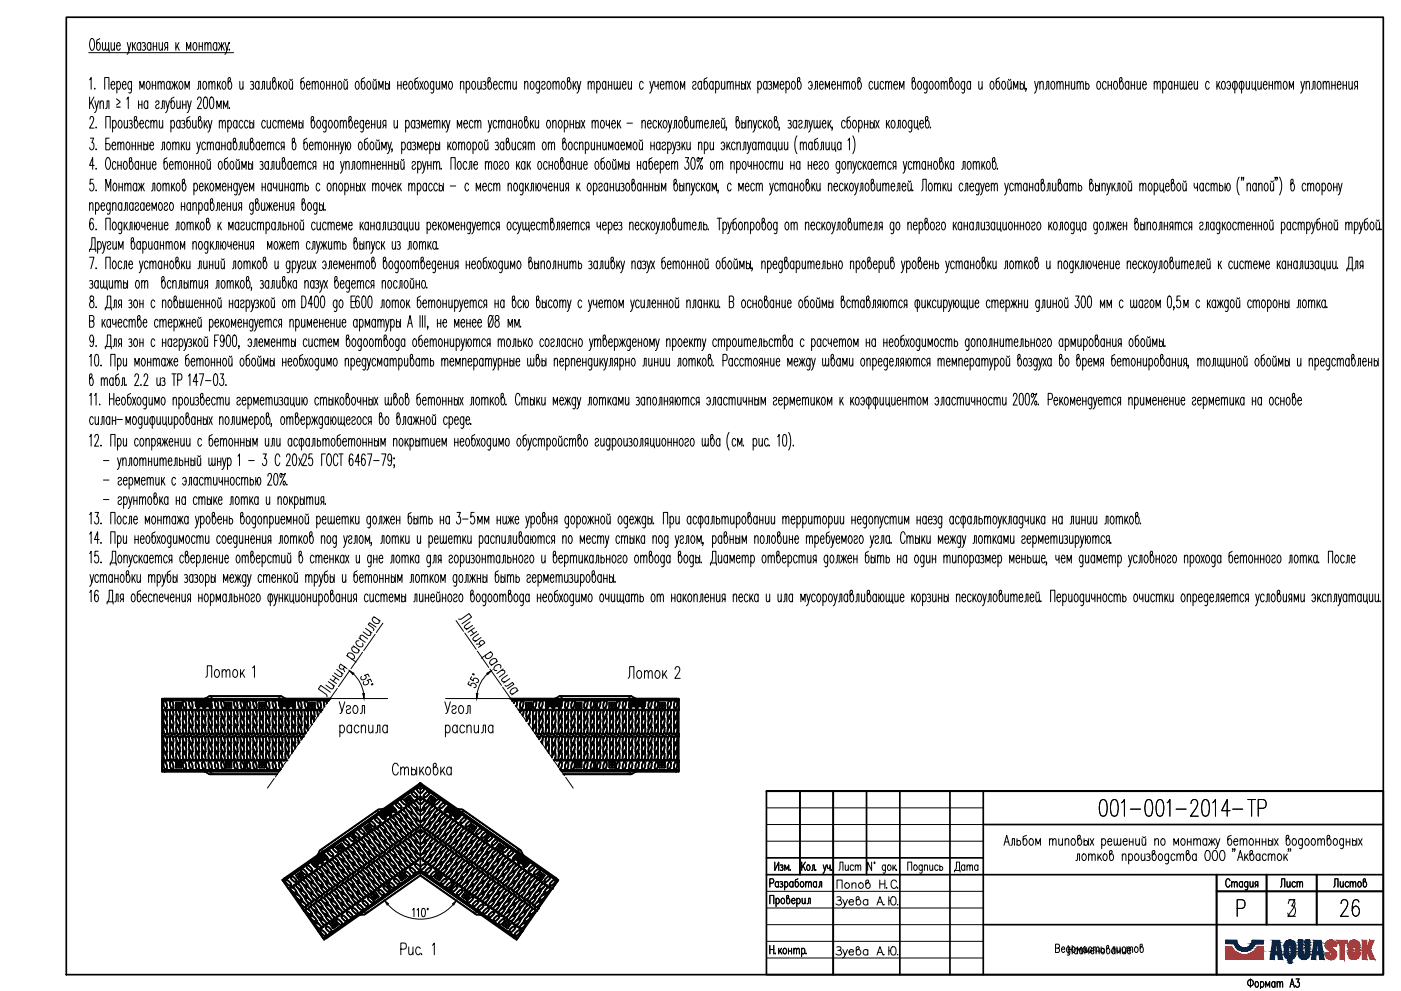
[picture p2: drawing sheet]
<svg xmlns="http://www.w3.org/2000/svg" width="420mm" height="297mm" viewBox="0 0 420 297" stroke-linecap="round" stroke-linejoin="round" font-family="sans-serif">
<g fill="none" stroke="#000" stroke-width=".3">
<path d="M330.2 239.9l.8-.3a2.6 2.6 0 0 1 1 2.9l-.5 1.9-.5 .2-.8-.2a5.2 5.2 0 0 1 0-4.5zM333.5 239.9l.5-.3 .9 .3a5.6 5.6 0 0 1 0 4.5l-.5 .2-.9-.2a5.2 5.2 0 0 1 0-4.5zM343.9 239.9l.5-.3 .8 .3a5.6 5.6 0 0 1 0 4.5l-.5 .2-.8-.2a5.2 5.2 0 0 1 0-4.5zM347.2 239.9l.9-.3a2.68 2.68 0 0 1 .9 2.9l-.5 1.9-.4 .2-.9-.2a5.2 5.2 0 0 1 0-4.5zM360.9 239.9l.8-.3a2.6 2.6 0 0 1 1 2.9l-.5 1.9-.9 .2a2.57 2.57 0 0 1-.9-2.8zM374.2 239.6h2.3M375.4 239.6v5M232.4 258.4v2.5l1.1-2.5v2.5M234 259.3a.47 .47 0 0 1 .5 0 .47 .47 0 0 1 .2 .5l-.4 .1M234.6 259.9l.3 .5-.2 .4h-.7M240.4 258.4v2.5M240.8 259.5l.7 1.4"/>
<path d="M241.5 258.4l-1.1 1.7M242.2 259.3a.81 .81 0 0 1 .8 .7 .81 .81 0 0 1-.4 .9l-.6-.3-.1-.7zM246.9 259.2l.4 1.7 .5-1.7M248.1 259.2l.3 1.1 .5-.5M248.9 259.2v1.7M253.5 259.2l.1 1.6 .4 .1 .4-.5M254.4 259.2v1.7M256 259.6l-.2-.3a.79 .79 0 0 0-.9 .7 .79 .79 0 0 0 .7 .9l.4-.3M256.5 259.7l.2-.4h.5l.1 1.6M256.5 259.2v1.7M257.3 259.7l.2-.4h.5l.1 1.6M261.4 258.4v2.5l-1.2-2.5v2.5"/>
<path d="M262.2 258.5h.2l-.1 .4zM265.5 259.6l-.1-.3a.79 .79 0 0 0-.9 .7 .79 .79 0 0 0 .7 .9l.3-.3M265.5 259.2v2.3l-.3 .2-.4-.1M266.4 259.3a.79 .79 0 0 1 .9 .7 .79 .79 0 0 1-.7 .9l-.5-.7zM267.8 259.2v1.7M268.1 259.9l.6 1M268.6 259.2l-.8 1.2M274.3 259.3a.79 .79 0 0 1 .8 .8 .79 .79 0 0 1-.7 .8l-.4-.7zM276.6 259.6l-.2-.3a.79 .79 0 0 0-.8 .7 .79 .79 0 0 0 .7 .9l.3-.3M276.6 259.2l-.1 2.3-.2 .2-.5-.1M277.2 259.7l.5-.5 .4 .1 .1 1.6M277.2 259.2v1.7"/>
<path d="M278.8 259.2l.1 1.6 .4 .1 .4-.5M279.7 259.2v1.7M281.3 259.6l-.1-.3a.79 .79 0 0 0-.9 .7 .79 .79 0 0 0 .7 .9l.3-.3M281.8 259.9a.52 .52 0 0 1 .8 0 .52 .52 0 0 1 0 .8 .52 .52 0 0 1-.8-.1M281.8 259.2v1.7M289.3 259.6l-.1-.3a.79 .79 0 0 0-.9 .5 .79 .79 0 0 0 .3 1l.4 .1 .3-.3M289.3 259.2v1.7M290 259.7l.3-.4h.5l.1 1.6M290 259.2v1.7M290.9 259.7l.2-.4h.5l.1 1.6M293.3 259.6l-.2-.3a.79 .79 0 0 0-.9 .5 .79 .79 0 0 0 .3 1l.4 .1 .4-.3M293.3 259.2v1.7"/>
<path d="M301.1 253.4l.8-3 .8 3M301.4 252.3h1M303.1 253.4l.4-.2 .1-1.8h.6v2M305 252.2a.64 .64 0 0 1 .9 0 .64 .64 0 0 1 0 .9 .64 .64 0 0 1-.9 0M305 251.4v2M307.8 250.4l-.9 .4-.1 2a.55 .55 0 0 0 .3 .5 .55 .55 0 0 0 .6-.1 1.04 1.04 0 0 0 .4-1.1 1.04 1.04 0 0 0-.9-.7l-.4 .4M308.9 251.5l.2-.1a1.01 1.01 0 0 1 .8 1 1.01 1.01 0 0 1-.8 1l-.2-.2a1.26 1.26 0 0 1 0-1.7zM310.6 253.4v-2l.7 1.5 .7-1.5v2M314.7 251.9l.5-.5 .4 .1 .1 1.9M314.7 251.4v2M315.7 251.9l.5-.5 .4 .1 .1 1.9M317.5 251.4l.1 1.8 .5 .2 .5-.6"/>
<path d="M318.6 251.4v2M319.4 251.9l.5-.5 .5 .1 .1 1.9M319.4 251.4v2M321.5 251.5l.2-.1a1.01 1.01 0 0 1 .8 1 1.01 1.01 0 0 1-.8 1l-.5-.9zM322.7 257.9l.4-.1 .1-1.9h.6v2M323.6 251.4a1.01 1.01 0 0 1 .8 1 1.01 1.01 0 0 1-.8 1l-.4-.6v-2.1l.3-.3 .4 .1a.74 .74 0 0 1-.5 1l-.2 .3M324.8 256.1l.2-.2a1.01 1.01 0 0 1 .8 1 1.01 1.01 0 0 1-.8 1l-.5-.8zM325.1 252.2a.7 .7 0 0 1 1.1 .1 .7 .7 0 0 1-.4 1.1h-.4l-.3-.3M325.1 251.4v2M326.4 251.4v2M326.5 256.5l.5-.6 .3 .2 .2 1.8M326.5 255.9v2"/>
<path d="M326.9 251.4l1.1 2M327.5 256.5l.5-.6 .4 .2 .1 1.8M328 251.4l-1.1 2M329.3 255.9v2M329.7 256.8l.7 1.1M330.3 255.9l-1 1.4M330.4 251.8l.4-.4a1.01 1.01 0 0 1 .8 1 1.01 1.01 0 0 1-.8 1l-.4-.5M330.4 251.4v3M331.1 256.1l.1-.2a1.01 1.01 0 0 1 .9 1 1.01 1.01 0 0 1-.9 1l-.4-.8zM332.2 252.2h1.2l-.2-.7a.95 .95 0 0 0-1.1 .6 .95 .95 0 0 0 .4 1.1l.5 .2 .4-.5M333.1 255.9a1.01 1.01 0 0 1 .9 1 1.01 1.01 0 0 1-.9 1l-.3-.6v-2.1l.3-.3 .3 .2a.76 .76 0 0 1-.4 1l-.2 .3M334.1 251.4l.1 1.8 .4 .2 .5-.6"/>
<path d="M335.1 251.4l.1 1.8 .4 .2 .5-.6M336.1 251.4v2M336.4 240.6l.8-1v5M336.6 256.5l.4-.6 .6 .2 .1 1.8M336.6 255.9v2M336.8 252.2h1.2l-.1-.6-.3-.2a1.03 1.03 0 0 0-.8 1 1.03 1.03 0 0 0 .8 1l.4-.5M338.5 256.4l.2-.3a.95 .95 0 0 1 1 .5 .95 .95 0 0 1-.3 1.2l-.5 .1-.4-.4M338.5 255.9v3.1M338.7 252.3h1.1M338.7 251.4v2M339 242.5h3M339.8 251.4v2"/>
<path d="M340.6 256.1l.2-.2a1.01 1.01 0 0 1 .8 1 1.01 1.01 0 0 1-.8 1l-.5-.8zM340.6 251.4l.1 1.8 .5 .2 .5-.6M341.7 251.4v2M342.3 255.9l.1 1.9 .4 .1 .6-.6M342.5 251.4l.1 1.8 .5 .2 .5-.6M342.7 250.8l.3 .3 .5-.3M343.4 255.9v2M343.6 251.4v2M343.9 256.1a.63 .63 0 0 1 1 .3l-.3 .4h-.3M344.6 256.8l.3 .3v.5l-.3 .3-.7-.1M346 255.9a1.01 1.01 0 0 1 .8 1 1.01 1.01 0 0 1-.8 1l-.4-.6v-2.1l.2-.3 .5 .2a.74 .74 0 0 1-.5 1l-.2 .3M346.3 251.9l.5-.5 .5 .1 .1 1.9"/>
<path d="M346.3 251.4v2M347.7 256.1l.2-.2a1.03 1.03 0 0 1 .8 1 1.03 1.03 0 0 1-.8 1l-.5-.8zM348.4 251.5l.2-.1a1.01 1.01 0 0 1 .8 1 1.01 1.01 0 0 1-.8 1l-.2-.2a1.26 1.26 0 0 1 0-1.7zM350 240.6l.8-1v5M350.5 256.4l-.4-.5a1.01 1.01 0 0 0-.8 1 1.01 1.01 0 0 0 .8 1l.4-.4M350.5 255.9l-.1 2.8-.3 .3-.5-.2M352 253.4v-2l.7 1.5 .7-1.5v2M352.4 256.4l-.5-.5a1.03 1.03 0 0 0-.7 1 1.03 1.03 0 0 0 .7 1l.5-.4M352.7 242.5h3M353 256.5l.5-.6 .4 .2 .1 1.8M353 255.9v2M354 256.5l.4-.6 .5 .2 .1 1.8"/>
<path d="M354.4 251.5a.95 .95 0 0 1 1.1 .6 .95 .95 0 0 1-.4 1.1l-.5 .2-.4-.5-.1-.7zM356.1 252.3h1.1M356.1 251.4v2M356.2 255.9a1.01 1.01 0 0 1 .8 1 1.01 1.01 0 0 1-.8 1l-.4-.6v-2.1l.3-.3 .4 .2a.74 .74 0 0 1-.5 1l-.2 .3M357.2 240.8l.2-.7a1.1 1.1 0 0 1 1.5-.1 1.1 1.1 0 0 1 .1 1.6l-2 3h2.4M357.2 251.4v2M358 251.9l.5-.5 .4 .1 .1 1.9M358 251.4v2M358.8 256.4l-.3-.3a.91 .91 0 0 0-1 .4 .91 .91 0 0 0 .2 1.1l.7 .3 .4-.4M358.8 255.9v2M359 251.9l.5-.5 .4 .1 .1 1.9M361.8 255.1l.2-.2a1.27 1.27 0 0 1 1 1.9l-.1 .4a.7 .7 0 0 1-.7 .8 .7 .7 0 0 1-.7-.8l-.2-1.1z"/>
<path d="M361.9 251.8l-.2-.3a.95 .95 0 0 0-1.1 .6 .95 .95 0 0 0 .4 1.1l.5 .2 .4-.5M361.9 251.4v2M362.5 251.4l.9 1.2 .9-1.2M363.1 252.2l-.7 1.2M363.4 251.4v2M363.7 240.6l.8-1v5M363.7 252.2l.7 1.2M364 255.1l.2-.2a1.32 1.32 0 0 1 1 1.9l-.1 .4a.7 .7 0 0 1-.7 .8 .7 .7 0 0 1-.7-.8l-.2-1.1zM364.6 251.4l.6 2 .6-2M365.2 253.4l-.2 .5-.5 .5M366.2 255.1l.2-.2a1.32 1.32 0 0 1 1 1.9l-.1 .4a.7 .7 0 0 1-.7 .8 .7 .7 0 0 1-.7-.8l-.2-1.1zM368.9 243h-2.5l1.6-3.4v5"/>
<path d="M369.2 250.4l-.7 .3-.3 .4v1.7a.57 .57 0 0 0 .3 .5 .57 .57 0 0 0 .6-.1 1.07 1.07 0 0 0 .4-1.1 1.07 1.07 0 0 0-.9-.7l-.4 .4M369.7 242.5h3M369.8 254.5h-.2h.2l-.2 .7M370 252.2h1.2l-.1-.6-.3-.2a1.01 1.01 0 0 0-.8 1 1.01 1.01 0 0 0 .8 1l.4-.5M370.4 254.5h-.3h.3l-.3 .7M371.2 257.9l.8-3 .8 3M371.5 256.9h1M371.9 251.9l.5-.5 .4 .1 .1 1.9M371.9 251.4v2M372.9 251.9l.5-.5 .4 .1 .1 1.9M373.3 255.9v2M373.7 256.8l.7 1.1"/>
<path d="M374.3 255.9l-1 1.4M374.9 251.5l.2-.1a1.01 1.01 0 0 1 .8 1 1.01 1.01 0 0 1-.8 1l-.2-.2a1.26 1.26 0 0 1 0-1.7zM375.3 255.9a1.01 1.01 0 0 1 .8 1 1.01 1.01 0 0 1-.8 1l-.5-.6v-2.1l.3-.3 .5 .2a.74 .74 0 0 1-.5 1l-.3 .3M376.6 252.3h1.1M376.6 251.4v2M377.3 242.3h1.6a1.41 1.41 0 0 0 .9-1.3 1.41 1.41 0 0 0-.9-1.4h-1.6v5M377.7 251.4v2M377.9 256.4l-.3-.3a.89 .89 0 0 0-1 .5 .89 .89 0 0 0 .3 1l.6 .3 .4-.4M377.9 255.9v2M378.5 252.3h1.1M378.5 251.4v2M379.6 251.4v2"/>
<path d="M379.8 256.4l-.4-.5a1.01 1.01 0 0 0-.8 1 1.01 1.01 0 0 0 .8 1l.4-.4M380.4 256.5l.5-.6 .4 .2 .1 1.8M380.4 255.9v2M380.4 252.2a.64 .64 0 0 1 .9 0 .64 .64 0 0 1 0 .9 .64 .64 0 0 1-.9 0M380.4 251.4v2M381.4 256.5l.5-.6 .4 .2v1.8M381.7 251.4v2M382.2 251.4l1.1 2M383.3 251.4l-1.1 2M383.4 256.1l.2-.2a1.01 1.01 0 0 1 .8 1 1.01 1.01 0 0 1-.8 1l-.5-.8zM385 255.9v2M385.5 256.8l.7 1.1"/>
<path d="M386.1 255.9l-1.1 1.4M386.1 251.4a1.01 1.01 0 0 1 .8 1 1.01 1.01 0 0 1-.8 1l-.4-.6v-2.1l.3-.3 .4 .1a.74 .74 0 0 1-.5 1l-.2 .3M386.4 254.5h-.1h.1l-.1 .7M387.1 254.5h-.2h.2l-.2 .7M387.8 251.5l.2-.1a1.01 1.01 0 0 1 .8 1 1.01 1.01 0 0 1-.8 1l-.5-.9zM390.6 251.8l-.2-.3a.95 .95 0 0 0-1.1 .6 .95 .95 0 0 0 .4 1.1l.5 .2 .4-.5M390.6 251.4l-.1 2.7-.3 .3-.5-.2M391.6 251.5l.2-.1a1.01 1.01 0 0 1 .8 1 1.01 1.01 0 0 1-.8 1l-.5-.9zM393.5 251.5l.2-.1a1.03 1.03 0 0 1 .8 1 1.03 1.03 0 0 1-.8 1l-.5-.9zM395.2 251.9l.5-.5 .4 .1 .1 1.9M395.2 251.4v2M396.2 251.9l.5-.5 .4 .1 .1 1.9"/>
<path d="M398.4 251.4a1.03 1.03 0 0 1 .8 1 1.03 1.03 0 0 1-.8 1l-.4-.6v-2.1l.3-.3 .4 .1a.74 .74 0 0 1-.5 1l-.2 .3M400.1 251.5l.2-.1a1.01 1.01 0 0 1 .8 1 1.01 1.01 0 0 1-.8 1l-.5-.9zM402.9 251.8l-.4-.4a1.03 1.03 0 0 0-.8 1 1.03 1.03 0 0 0 .8 1l.4-.5M402.9 251.4l-.1 2.7-.3 .3-.5-.2M403.7 252.3h1.1M403.7 251.4v2M404.8 251.4v2M405.6 252.2a.64 .64 0 0 1 .9 0 .64 .64 0 0 1 0 .9 .64 .64 0 0 1-.9 0M405.6 251.4v2M406.9 251.4v2M407.4 251.4l1.1 2M408.5 251.4l-1.1 2"/>
<path d="M230.9 264.7l1-.1 .2-.4-.2-.7-1-.1v2.5M230.9 270.9v-2.5h1.2v2.5M232.7 269.6l.2-.2a.76 .76 0 0 1 .9 .4 .76 .76 0 0 1-.3 1l-.4 .1-.4-.3M232.7 269.2v2.5M233.5 264.6l-.2-.2a.77 .77 0 0 0-.9 .4 .77 .77 0 0 0 .3 1l.5 .1 .3-.3M233.5 264.2v1.7M233.9 264.4a.51 .51 0 0 1 .8 .2l-.2 .4h-.3M234.5 269.4a.79 .79 0 0 1 .9 .5 .79 .79 0 0 1-.5 1l-.6-.3-.1-.6zM234.5 265l.3 .4-.2 .4h-.7M235.3 264.6l.2-.2a.76 .76 0 0 1 .9 .4 .76 .76 0 0 1-.4 1l-.3 .1-.4-.3M235.3 264.2v2.5M235.4 260.9v-1.7l.6 1.4 .5-1.4v1.7"/>
<path d="M236.2 269.2a.84 .84 0 0 1 .7 .9 .84 .84 0 0 1-.7 .8l-.3-.5v-1.8l.5-.2 .1 .4-.6 .8M237 260.6v.3l.1-.1M237.4 270h1l-.2-.6a.79 .79 0 0 0-.9 .5 .79 .79 0 0 0 .5 1l.6-.3M237.8 264.6l-.2-.2a.77 .77 0 0 0-.9 .4 .77 .77 0 0 0 .4 1l.4 .1 .3-.3M237.8 264.2v1.7M239 269.6l.1-.2a.79 .79 0 0 1 1 .5 .79 .79 0 0 1-.5 1l-.6-.3M239 269.2v2.5M239.3 263.4l-.7 .3-.1 .3 .2 1.8a.76 .76 0 0 0 .8-.5 .76 .76 0 0 0-.3-.9l-.4-.2-.3 .4M240.2 264.4a.79 .79 0 0 1 1 .5 .79 .79 0 0 1-.5 1l-.6-.3-.1-.6zM240.6 269.2l.1 1.6 .4 .1 .4-.5M241.5 269.2v1.7M241.6 264.7l.4-.5 .4 .2 .1 1.5"/>
<path d="M241.6 264.2v1.7M242 270.9l.4-.1 .1-1.6h.5v1.7M242.5 264.7l.4-.5 .3 .2 .1 1.5M243.4 260.9l.4-.5v-1.2h.4v1.7M244.6 260.6v.3l.1-.1M244.9 264.6l-.2-.2a.73 .73 0 0 0-.8 .3 .73 .73 0 0 0 .1 .9l.5 .3 .4-.3M244.9 264.2v1.7M245.5 265.9l.3-.1 .1-1.6h.5v1.7M247.3 260.9l-.5 .8M249.4 260.6v.2M250.9 268.9a.87 .87 0 0 1 1.3 .3l-.1 .4-.4 .2a.8 .8 0 0 1 .6 1.2 .8 .8 0 0 1-1.3 .1l-.3-.2M251 266.3v-2.5h1.5v2.5"/>
<path d="M251.3 269.8h.4M251.6 260.9l.3-.5v-2h.9v2.5M252.8 269.6l.6 1.7 .8-1.7M253.4 271.3l-.4 .7-.4 .1M254.6 270.3h1.4a.68 .68 0 0 0-.7-.7 .68 .68 0 0 0-.7 .7 .75 .75 0 0 0 .5 .9 .75 .75 0 0 0 .9-.3M255.5 265.1l.6-.5 .5 .1 .1 1.6M255.5 264.6v1.7M257.2 269.6a.8 .8 0 0 1 1 .5 .8 .8 0 0 1-.4 1 .8 .8 0 0 1-1-.3v-1.8l.7-.2 .2 .4-.9 .8M257.8 264.7a.77 .77 0 0 1 1 .3 .77 .77 0 0 1-.2 1 .77 .77 0 0 1-1-.1l-.1-.6zM260.1 264.6a.79 .79 0 0 1 1 1.1 .79 .79 0 0 1-1.4 .1v-1.8l.6-.2 .2 .3-.1 .3-.7 .6M260.3 270a.79 .79 0 0 0-1.2-.1 .79 .79 0 0 0 0 1.1 .79 .79 0 0 0 1.2-.1M260.3 269.6v1.7"/>
<path d="M263 271.3l.9-2.5 .9 2.5M263.3 270.4h1.2M263.8 263.8v2.5M263.8 265h1.6M265.1 271.1v.2l.1-.2M265.4 263.8v2.5M265.9 266l-.1 .1h.2M266.6 270h.5M266.6 268.8v2.5M267.5 268.9l.7-.1a1.65 1.65 0 0 1 0 2.5 1.25 1.25 0 0 1-1.1-.8 1.25 1.25 0 0 1 .1-1.3zM268.9 260.6v.3l.1-.1M268.9 264.4a.84 .84 0 0 0-1-.6 .84 .84 0 0 0-.7 .9v.6a.84 .84 0 0 0 .7 1 .84 .84 0 0 0 1-.6"/>
<path d="M269.2 266v.3l.1-.2M269.2 271.1v.2l.1-.2M272.2 260.9v-2.5h1.2v2.5M286.2 261.4v-.5h1.7v.5M286.4 260.9a2.77 2.77 0 0 0 .4-2.5h1v2.5M368.9 264a.59 .59 0 0 0-.6-.6 .59 .59 0 0 0-.6 .6l-.1 1a.67 .67 0 0 0 .4 .9 .67 .67 0 0 0 .9-.6M369.4 264.7l.4-.5 .3 .2 .1 1.5M369.4 264.2v1.7M370.2 264.7l.4-.5 .4 .2v1.5M371 272.3h1.5a1.41 1.41 0 0 0 .9-1.3 1.41 1.41 0 0 0-.9-1.3h-1.5v5M372.6 264.6l-.1-.2a.77 .77 0 0 0-.9 .4 .77 .77 0 0 0 .3 1l.4 .1 .3-.3M372.6 264.2v1.7"/>
<path d="M374.2 264.6l-.2-.2a.79 .79 0 0 0-.9 .5 .79 .79 0 0 0 .5 1l.6-.3M374.2 264.2l-.1 2.3-.2 .2-.4-.1M374.9 264.2l.1 1.6 .4 .1 .4-.5M375.8 264.2v1.7M376.7 265.3l-.3 .6M377.2 265.3h-.5l-.2-.3-.1-.3 .3-.5h.5v1.7M384 265.9l.4-.5v-2h.9v2.5M386 264.2l.1 1.6 .4 .1 .4-.5M386.4 270.8l.1-.7a1.1 1.1 0 0 1 1.6-.1 1.1 1.1 0 0 1 .1 1.6l-2 3.1h2.3M386.5 269.7h1.9l-1 1.9h.4a1.85 1.85 0 0 1-.3 3.1 1.08 1.08 0 0 1-1.3-1M386.9 264.2v1.7M388.5 264.6l-.2-.2a.79 .79 0 0 0-1 .5 .79 .79 0 0 0 .6 1l.6-.3"/>
<path d="M389 264.7l.4-.5 .3 .2 .1 1.5M389 264.2v1.7M389.8 264.7l.4-.5 .4 .2v1.5M400 265.9l.3-.5v-2h1v2.5M401.9 264.2l.1 1.6 .4 .1 .4-.5M402.8 264.2v1.7M404.4 264.6l-.1-.2a.79 .79 0 0 0-1 .5 .79 .79 0 0 0 .5 1l.6-.3M404.9 264.7l.4-.5 .4 .2 .1 1.5M404.9 264.2v1.7M405.8 264.7l.4-.5 .3 .2 .1 1.5M407.6 264.2a.84 .84 0 0 1 .7 .9 .84 .84 0 0 1-.7 .8l-.4-.7zM409.2 264.2a.84 .84 0 0 1 .7 .9 .84 .84 0 0 1-.7 .8l-.4-.5v-1.7l.5-.3 .1 .6-.6 .6"/>
<path d="M230.9 283.4v2.5M230.9 284.6h1.2M232.1 283.4v2.5M232.5 285.7v.2l.1-.1M233.5 284.2v1.7M233.9 284.9l.6 1M234.4 284.2l-.9 1.2M235.1 284.4a.81 .81 0 0 1 .9 .5 .81 .81 0 0 1-.5 1 .89 .89 0 0 1-.7-.6 .89 .89 0 0 1 .3-.9zM236.5 285.1h.9M236.5 284.2v1.7M237.4 284.2v1.7M238.1 284.7l.4-.5 .3 .2 .1 1.5"/>
<path d="M238.1 284.2v1.7M238.9 284.7l.4-.5 .3 .2 .1 1.5M240.4 284.6l.2-.2a.79 .79 0 0 1 .9 .4 .79 .79 0 0 1-.3 1l-.5 .1-.3-.4M240.4 284.2v2.5M241.7 285.7v.2l.1-.1M250.9 283.9a.87 .87 0 0 1 1.3 .2l-.5 .8a.73 .73 0 0 1 .7 .9 .73 .73 0 0 1-1 .5l-.7-.4M251.3 284.9h.4M252.8 284.6l.6 1.7 .8-1.7M253.4 286.3l-.2 .5-.6 .3M254.6 285.3h1.4a.71 .71 0 0 0-.9-.7 .71 .71 0 0 0-.5 1 .73 .73 0 0 0 .6 .7 .73 .73 0 0 0 .8-.4M257.2 284.6a.8 .8 0 0 1 1 .5 .8 .8 0 0 1-.4 1 .8 .8 0 0 1-1-.3v-1.8l.7-.2 .2 .3-.9 .9M260.3 285a.78 .78 0 0 0-1.2-.1 .78 .78 0 0 0 0 1.1 .78 .78 0 0 0 1.2-.1"/>
<path d="M260.3 284.6v1.7M263 286.3l.9-2.5 .9 2.5M263.3 285.5h1.2M265.1 286l-.1 .2h.2M266.6 285h.5M266.6 283.8v2.5M267.5 283.9l.2-.1a1.27 1.27 0 0 1 .9 2l-.2 .4-.7 .1a1.62 1.62 0 0 1-.2-2.4zM269.2 286l.1 .2M316.6 284.2l1.1 .2v.6l-.4 .5h-.7v-2.5l1.1 .2v.7l-.4 .3M318.3 284.5h1l-.2-.6a.79 .79 0 0 0-.8 .5 .79 .79 0 0 0 .3 1l.4 .1 .3-.4M320.4 284.6h1.1M320.4 283.4v2.5"/>
<path d="M320.8 284.2l-.1-.3a.81 .81 0 0 0-1 .6 .81 .81 0 0 0 .5 1l.6-.4M320.8 283.8l-.1 2.3-.2 .2-.4-.1M321.5 283.4v2.5M321.8 283.8a.87 .87 0 0 1 .7 .8 .87 .87 0 0 1-.7 .9l-.4-.7zM323.1 285.5v-1.7l.6 1.3 .6-1.3v1.7M323.1 284.6l-.2-.2a.79 .79 0 0 0-.9 .4 .79 .79 0 0 0 .4 1l.4 .1 .3-.4M323.1 284.2v1.7M323.8 284.2l.1 1.6 .4 .1 .4-.5M324.7 284.2v1.7M325.1 283.9a.81 .81 0 0 1 .9 .6 .81 .81 0 0 1-.5 1 .89 .89 0 0 1-.7-.7 .89 .89 0 0 1 .3-.9zM325.4 285.9v-1.7l.6 1.3 .5-1.3v1.7M327.1 284.9h1l-.2-.5a.81 .81 0 0 0-.9 .5 .81 .81 0 0 0 .5 1l.6-.4"/>
<path d="M327.4 284.2l-.2-.3a.79 .79 0 0 0-.8 .5 .79 .79 0 0 0 .3 1l.4 .1 .3-.4M327.9 284.3l.4-.5 .4 .1v1.6M327.9 283.8v1.7M328.7 285.1h.9M328.7 284.2v1.7M328.7 284.3l.5-.5 .3 .1 .1 1.6M329.6 284.2v1.7M330.2 284.5a.54 .54 0 0 1 .8 0 .54 .54 0 0 1 0 .8 .54 .54 0 0 1-.8-.1M330.2 283.8v1.7M330.4 284.4a.81 .81 0 0 1 1 .5 .81 .81 0 0 1-.5 1 .89 .89 0 0 1-.8-.6 .89 .89 0 0 1 .3-.9zM332.2 284.2a.88 .88 0 0 1 .7 .9 .88 .88 0 0 1-.7 .8l-.3-.5v-1.8l.4-.2a.85 .85 0 0 1-.4 1.2M333.4 285.5l.3-.1 .1-1.6h.5v1.7"/>
<path d="M334.4 284.6l-.2-.2a.79 .79 0 0 0-.9 .4 .79 .79 0 0 0 .3 1l.4 .1 .4-.4M334.4 284.2v1.7M335 283.8l.1 1.6 .4 .1 .4-.5M335 285.1h.9M335 284.2v1.7M335.9 283.8v1.7M335.9 284.2v1.7M336.6 284.2l.1 1.6 .4 .1 .5-.5M337.5 284.2l-.2-.3a.81 .81 0 0 0-.9 .6 .81 .81 0 0 0 .5 1l.6-.4M337.6 284.2v1.7M338 284.3l.4-.5 .3 .1 .1 1.6M338 283.8v1.7"/>
<path d="M338.1 284.9h1l-.2-.5a.81 .81 0 0 0-.9 .5 .81 .81 0 0 0 .5 1l.6-.4M338.8 284.3l.4-.5 .4 .1 .1 1.6M340.5 283.9a.81 .81 0 0 1 .9 .6 .81 .81 0 0 1-.5 1 .89 .89 0 0 1-.7-.7 .89 .89 0 0 1 .3-.9zM342.3 283.8a.88 .88 0 0 1 .6 .8 .88 .88 0 0 1-.6 .9l-.4-.5v-1.8l.3-.2 .3 .1a.61 .61 0 0 1-.4 .8l-.2 .3M375 293.4v2.5M376.6 294.3a.81 .81 0 0 1 .9 .6 .81 .81 0 0 1-.5 1l-.5-.4zM378 294.6l.2-.3a.81 .81 0 0 1 .9 .6 .81 .81 0 0 1-.5 1l-.6-.4M378 294.2v2.1M379.6 295.9v-1.7l.6 1.3 .6-1.3v1.7M382.3 294.6l-.1-.3a.79 .79 0 0 0-.9 .5 .79 .79 0 0 0 .3 1l.4 .1 .3-.4M382.3 294.2v1.7M383 294.7l.4-.5 .4 .1 .1 1.6"/>
<path d="M383 294.2v1.7M383.9 294.7l.4-.5 .3 .1 .1 1.6M386.9 295.9l.6-2.5 .7 2.5M387.1 295.1h.8M388.7 293.4h.9l-.5 .9a.75 .75 0 0 1 .6 1 .75 .75 0 0 1-1 .5l-.2-.4"/>
<circle cx="254" cy="265.4" r=".8"/>
<circle cx="375" cy="294.6" r=".94"/>
</g>
<g fill="none" stroke="#000" stroke-width=".51">
<path d="M19.9 5.2h395v286.9h-395zM229.9 237.2h185v54.9h-185v-54.9h185M239.9 237.2v25M249.9 237.2v54.9M259.9 237.2v25M269.9 237.2v54.9M284.9 237.2v54.9M294.9 237.2v54.9M229.9 257.1h65M294.9 247.1h120M229.9 262.2h185M294.9 277.2h120"/>
<path d="M364.9 262.2v29.9M364.9 267.2h50M379.8 262.2v15M394.9 262.2v15"/>
</g>
<!-- layer: 0 -->
<g fill="none" stroke="#000" stroke-width=".3">
<path d="M108.7 195.5l-3.4 4.9M112.5 190.1l-3.4 4.9M114.8 186.8l-2 2.8M136.8 186l2.2 3.2M139.4 189.7l3.4 4.9M143.2 195.2l3.4 4.9M93.6 217.1l-3.4 4.9M97.4 211.7l-3.5 5M99 209.4h17.3M101.2 206.3l-3.5 4.9M104.9 200.9l-3.4 4.9M106 202a10.1 10.1 0 0 1 3.1 5.9"/>
<path d="M108.4 202.8l-.2 .3a.79 .79 0 0 0 1 .6 .79 .79 0 0 0 .5-1.1l-.4-.2 1-.3 .4 .7M109.2 204.3l-.2 .3a.81 .81 0 0 0 .9 .7 .81 .81 0 0 0 .7-.9l-.5-.4 1-.5 .3 .8M111.4 205.1l.4-.1-.3 .3zM133.6 209.4h19.5M140.7 204.3l-.4 .8 1 .5a.72 .72 0 0 1 1-.7 .72 .72 0 0 1 .1 1.2h-.3M141.4 202.8l-.4 .7 .9 .5a.81 .81 0 0 1 .9-.8 .81 .81 0 0 1 .7 1l-.3 .4h-.4M141.8 202l.4 .2zM146.1 202a10.1 10.1 0 0 0-3 5.9M146.9 200.5l3.5 4.9M150.7 206l3.5 4.9M154.5 211.4l3.4 4.9M158.3 216.8l3.4 4.9"/>
<path d="M82.2 233.3l-2 2.9M86 228l-3.4 4.9M89.8 222.5l-3.5 5M162.1 222.2l3.4 4.9M165.8 227.6l3.5 4.9M169.7 233l2.2 3.2M116.3 271.1a13.1 13.1 0 0 0 19.6 0M123.7 272.8l.4-.6v2.5M125.1 272.8l.4-.6v2.5M125.9 262.6l.2-27.9 .1 27.9M126.6 272.4l.5-.1a1.76 1.76 0 0 1 0 2.5h-.2a2.08 2.08 0 0 1-.3-2.4zM128.2 272.3h.2l-.1 .4z"/>
<path d="M402.2 270.8l.2-.7a1.1 1.1 0 0 1 1.6-.1 1.1 1.1 0 0 1 0 1.6l-2 3.1h2.4M407.5 270.4a.89 .89 0 0 0-1.5-.5 5.2 5.2 0 0 0 0 4.5l.5 .3a1.6 1.6 0 0 0 1.2-1.6 1.6 1.6 0 0 0-1.2-1.5l-.5 .2-.5 1.2"/>
</g>
<!-- layer: Layer 1 -->
<g fill="#e31b1d" stroke="#e31b1d" stroke-width=".3">
<path d="M398.9 281.8h.4z"/>
<path d="M399 287.6h.3z"/>
<path d="M405.7 281.8h.9z"/>
<path d="M405.1 287.4h1.8l-.3 .2z"/>
<path d="M377 283.8h1.9zM377 283.8h1.9z"/>
<path d="M367.5 283.8h1.9zM367.5 283.8h1.9z"/>
<path d="M367.5 283.8h1.9zM367.5 283.8h1.9z"/>
<path d="M367.5 283.8h1.9zM367.5 283.8h1.9z"/>
<path d="M377 283.8l1.9 .2v-.2zM377 283.8l1.9 .2h-2z"/>
<path d="M367.5 283.8l2.1 .3-.2-.3zM367.5 283.8l2.1 .3h-2.1z"/>
<path d="M367.5 284.1l2.1 .1zM367.5 284.1l2.1 .1z"/>
<path d="M376.9 284l2 .4v-.4zM376.9 284l2 .4h-2.2z"/>
<path d="M376.7 284.4h2.2zM376.7 284.4h2.2z"/>
<path d="M367.5 284.2l2.4 .3-.3-.3zM367.5 284.2l2.4 .3h-2.4z"/>
<path d="M367.5 284.5l2.6 .3-.2-.3zM367.5 284.5l2.6 .3h-2.6z"/>
<path d="M376.6 284.4l2.3 .6v-.6zM376.6 284.4l2.3 .6h-2.8z"/>
<path d="M376.1 285l2.8 .3v-.3zM375.7 285.3l.4-.3 2.8 .3z"/>
<path d="M367.5 284.8l3.2 .6-.6-.6zM367.5 284.8l3.2 .6h-3.2z"/>
<path d="M367.5 285.4h3.4zM367.5 285.4h3.4z"/>
<path d="M375.7 285.3l3.2 .2v-.2zM375.4 285.5l.3-.2 3.2 .2z"/>
<path d="M375.4 285.5l3.5 .1zM375.3 285.6h3.6z"/>
<path d="M367.5 285.4l3.7 .3-.3-.3zM367.5 285.4l3.7 .3h-3.7z"/>
<path d="M375.3 285.6l3.6 .1zM375.1 285.7h3.8z"/>
<path d="M367.5 285.7h3.7zM367.5 285.7h3.7z"/>
<path d="M375.1 285.7h3.8zM375.1 285.7h3.8z"/>
<path d="M367.5 285.7h3.7zM367.5 285.7h3.7zM367.5 285.7h3.7zM367.5 285.7h3.7z"/>
<path d="M375.1 285.7h3.8zM375.1 285.7h3.8z"/>
<path d="M367.5 285.7l4 .1zM367.5 285.7l4 .1z"/>
<path d="M367.5 285.7l4 .1zM367.5 285.7l4 .1z"/>
<path d="M375.1 285.7l3.8 .2v-.2zM374.7 285.9l.4-.2 3.8 .2z"/>
<path d="M374.7 285.9l4.2 .1zM374.3 286h4.6z"/>
<path d="M367.5 285.8l4.7 .2-.7-.2zM367.5 285.8l4.7 .2h-4.7z"/>
<path d="M374.3 286l4.6 .1zM373.9 286.1h5z"/>
<path d="M367.5 286l5.5 .1zM367.5 286l5.5 .1z"/>
<path d="M373.9 286.1h5zM373.1 286.1h5.8z"/>
<path d="M367.5 286.1h5.6zM367.5 286.1h5.6z"/>
<path d="M367.5 286.1l11.4 .3v-.3zM367.5 286.1l11.4 .3h-11.4z"/>
<path d="M367.5 286.4l11.4 .2v-.2zM367.5 286.4l11.4 .2h-11.4z"/>
<path d="M367.5 286.6l11.4 .5v-.5zM367.5 286.6l11.4 .5h-11.4z"/>
<path d="M367.5 287.1l11.4 .2v-.2zM367.5 287.1l11.4 .2h-11.4z"/>
<path d="M367.5 287.3l11.4 .1zM367.5 287.3l11.4 .1z"/>
<path d="M367.5 287.4l11.4 .1zM367.5 287.4l11.4 .1z"/>
<path d="M367.5 287.5h11.4zM367.5 287.5l11.4 .1z"/>
<path d="M401 281.9l3.1 1v-1zM401 281.9l3.1 1h-3.1z"/>
<path d="M401.9 282.9l1.3 4.7v-4.7zM401.9 282.9l1.3 4.7h-1.3z"/>
<path d="M410.7 281.9l.4 2.4 1-2.4zM410.7 281.9l.4 2.4h-1.2z"/>
<path d="M408.5 281.9l1.4 2.4v-2.4zM408.5 281.9l1.4 2.4h-1.4z"/>
<path d="M408.5 284.3l2.5 .2 .1-.2zM408.5 284.3l2.5 .2h-2.5z"/>
<path d="M408.5 284.5l2.7 .4-.2-.4zM408.5 284.5l2.7 .4h-2.7z"/>
<path d="M409.9 284.9l2.4 2.7-1.1-2.7zM409.9 284.9l2.4 2.7h-1.4z"/>
<path d="M408.5 284.9l1.4 2.7v-2.7zM408.5 284.9l1.4 2.7h-1.4z"/>
<path d="M398.9 281.8h.8zM398.7 281.8h1z"/>
<path d="M398.7 281.8l1.3 .2-.3-.2zM398.2 282l.5-.2 1.3 .2z"/>
<path d="M398.2 282l2.1 .2zM398.2 282l2.1 .2h-2.3z"/>
<path d="M398 282.2l2.5 .3-.2-.3zM398 282.2l2.5 .3h-2.8z"/>
<path d="M397.7 282.5l3 .2-.2-.2zM397.7 282.5l3 .2h-3.1z"/>
<path d="M399.1 282.7l1.6 .1zM399.1 282.7l1.6 .1z"/>
<path d="M397.6 282.7h1.5zM397.6 282.7l1.5 .1z"/>
<path d="M397.6 282.8h1.5zM397.6 282.8l1.3 .1z"/>
<path d="M399.2 282.8l1.6 .1zM399.2 282.8l1.6 .1z"/>
<path d="M399.4 282.9l1.4 .1zM399.4 282.9l1.4 .1z"/>
<path d="M397.6 282.9l1.2 .2 .1-.2zM397.6 282.9l1.2 .2h-1.3z"/>
<path d="M399.5 283l1.3 .1zM399.5 283l1.3 .1z"/>
<path d="M397.5 283.1h1.3zM397.5 283.1h1.3z"/>
<path d="M399.5 283.1l1.3 .1zM399.5 283.1l1.3 .1z"/>
<path d="M397.5 283.1l1.3 .1zM397.5 283.1l1.3 .1z"/>
<path d="M399.5 283.2h1.3zM399.5 283.2h1.3z"/>
<path d="M397.5 283.2l1.3 .1zM397.5 283.2l1.3 .1z"/>
<path d="M399.5 283.2l1.3 .1zM399.5 283.2l1.3 .1z"/>
<path d="M399.5 283.3h1.3zM399.5 283.3h1.3z"/>
<path d="M397.5 283.3l1.3 .1zM397.5 283.3l1.3 .1z"/>
<path d="M397.5 283.4h1.3zM397.5 283.4h1.3z"/>
<path d="M397.5 283.4h1.3zM397.5 283.4h1.3z"/>
<path d="M399.5 283.3l1.3 .2zM399.5 283.3l1.3 .2zM399.5 283.5h1.3zM399.5 283.5h1.3z"/>
<path d="M397.5 283.4l1.3 .1zM397.5 283.4l1.3 .1z"/>
<path d="M397.5 283.5h1.3zM397.5 283.5h1.3zM397.5 283.5h1.3zM397.5 283.5h1.3z"/>
<path d="M399.5 283.5h1.3zM399.5 283.5h1.3zM399.5 283.5h1.3zM399.5 283.5h1.3z"/>
<path d="M397.5 283.5l1.4 .1zM397.5 283.5l1.4 .1z"/>
<path d="M397.5 283.6l1.4 .1zM397.5 283.6l1.4 .1z"/>
<path d="M397.5 283.7l1.5 .1zM397.5 283.7l1.5 .1z"/>
<path d="M397.5 283.8l1.6 .1zM397.5 283.8l1.6 .1z"/>
<path d="M397.6 283.9l1.9 .3-.4-.3zM397.6 283.9l1.9 .3h-1.8z"/>
<path d="M397.7 284.2h1.9zM397.7 284.2h1.9z"/>
<path d="M397.7 284.2l2.4 .4-.5-.4zM397.7 284.2l2.4 .4h-2z"/>
<path d="M398.1 284.6l2.4 .3-.4-.3zM398.1 284.6l2.4 .3h-1.9z"/>
<path d="M398.6 284.9l2.1 .3-.2-.3zM398.6 284.9l2.1 .3h-1.7z"/>
<path d="M399 285.2l1.8 .2zM399 285.2l1.8 .2z"/>
<path d="M399.2 285.4l1.6 .1zM399.2 285.4l1.6 .1z"/>
<path d="M397.5 285.6h1.3zM397.4 285.6h1.4zM397.4 285.6h1.4zM397.4 285.6h1.4z"/>
<path d="M397.4 285.6l1.4 .1zM397.4 285.6l1.4 .1z"/>
<path d="M399.3 285.5l1.5 .2v-.2zM399.3 285.5l1.5 .2h-1.4z"/>
<path d="M397.4 285.7l1.4 .1zM397.4 285.7l1.4 .1z"/>
<path d="M397.4 285.8l1.4 .1zM397.4 285.8l1.4 .1zM397.4 285.9h1.4zM397.4 285.9h1.4z"/>
<path d="M399.4 285.7l1.4 .2v-.2zM399.4 285.7l1.4 .2h-1.3z"/>
<path d="M399.5 285.9l1.3 .1zM399.5 285.9l1.3 .1zM399.5 286h1.3zM399.5 286h1.3zM399.5 286h1.3zM399.5 286h1.3zM399.5 286h1.3zM399.5 286h1.3z"/>
<path d="M399.5 286h1.3zM399.5 286h1.3z"/>
<path d="M397.4 285.9l1.4 .2v-.2zM397.4 285.9l1.4 .2h-1.4z"/>
<path d="M399.5 286l1.3 .2v-.2zM399.5 286l1.3 .2h-1.3zM399.5 286.2h1.3zM399.5 286.2h1.3z"/>
<path d="M397.4 286.1l1.4 .2v-.2zM397.4 286.1l1.4 .2h-1.3zM397.5 286.3h1.3zM397.5 286.3h1.3z"/>
<path d="M399.5 286.2h1.3zM399.5 286.2l1.3 .1zM399.5 286.3h1.3zM399.5 286.3h1.3zM399.5 286.3h1.3zM399.5 286.3h1.3z"/>
<path d="M397.5 286.3h1.3zM397.5 286.3h1.3zM397.5 286.3h1.3zM397.5 286.3h1.3z"/>
<path d="M399.5 286.3h1.3zM399.5 286.3l1.3 .1z"/>
<path d="M399.4 286.4l1.4 .1zM399.4 286.4l1.4 .1h-1.4z"/>
<path d="M397.5 286.3l1.4 .3-.1-.3zM397.5 286.3l1.4 .3h-1.4z"/>
<path d="M399.4 286.5h1.4zM399.2 286.6h1.5z"/>
<path d="M397.5 286.6h1.7zM397.5 286.6h1.7z"/>
<path d="M397.5 286.6l3.2 .1zM397.5 286.6l3.2 .1z"/>
<path d="M397.6 286.7l2.8 .4 .3-.4zM397.6 286.7l2.8 .4h-2.5z"/>
<path d="M397.9 287.1l2.3 .1 .2-.1zM397.9 287.1l2.3 .1h-2.2z"/>
<path d="M398 287.2l1.9 .3 .3-.3zM398 287.2l1.9 .3h-1.4z"/>
<path d="M398.5 287.5h1.4zM398.5 287.5l1.1 .1z"/>
<path d="M398.7 287.6h.8zM398.7 287.6h.9z"/>
<path d="M398.7 287.6h.8zM398.7 287.6h.7zM398.9 287.6h.5zM398.9 287.6h.5zM398.9 287.6h.5zM398.9 287.6h.5z"/>
<path d="M398.9 287.6h.5zM398.9 287.6h.4z"/>
<path d="M405.7 281.8l1.2 .2zM405.2 282l.5-.2 1.2 .2z"/>
<path d="M405.2 282l2 .2zM405.2 282l2 .2h-2.2z"/>
<path d="M405 282.2l2.5 .3-.3-.3zM405 282.2l2.5 .3h-2.8z"/>
<path d="M404.7 282.5l2.9 .2-.1-.2zM404.7 282.5l2.9 .2h-3z"/>
<path d="M404.6 282.7l3.1 .1zM404.6 282.7l3.1 .1z"/>
<path d="M406.1 282.8l1.6 .2v-.2zM406.1 282.8l1.6 .2z"/>
<path d="M404.5 282.8l1.3 .2 .3-.2zM404.5 282.8l1.3 .2h-1.3z"/>
<path d="M406.4 283l1.3 .1zM406.4 283l1.3 .1zM406.4 283.1h1.3zM406.4 283.1h1.3z"/>
<path d="M404.5 283h1.3zM404.5 283l1.2 .1z"/>
<path d="M406.4 283.1h1.3zM406.4 283.1h1.3z"/>
<path d="M404.4 283.1h1.3zM404.4 283.1h1.3z"/>
<path d="M406.4 283.1h1.3zM406.4 283.1h1.3z"/>
<path d="M404.4 283.1h1.3zM404.4 283.1h1.3z"/>
<path d="M406.4 283.1h1.4zM406.4 283.1h1.4z"/>
<path d="M404.4 283.1h1.3zM404.4 283.1h1.3z"/>
<path d="M404.4 283.1l1.3 .1zM404.4 283.1l1.3 .1z"/>
<path d="M406.4 283.1l1.4 .2zM406.4 283.1l1.4 .2z"/>
<path d="M404.4 283.2l1.3 .1zM404.4 283.2l1.3 .1z"/>
<path d="M406.4 283.3h1.4zM406.4 283.3h1.4z"/>
<path d="M406.4 283.3l1.4 .1zM406.4 283.3l1.4 .1z"/>
<path d="M404.4 283.3l1.3 .1zM404.4 283.3l1.3 .1zM404.4 283.4h1.3zM404.4 283.4h1.3z"/>
<path d="M406.4 283.4h1.4zM406.4 283.4h1.4z"/>
<path d="M404.4 283.4h1.3zM404.4 283.4h1.3zM404.4 283.4h1.3zM404.4 283.4h1.3z"/>
<path d="M406.4 283.4h1.4zM406.4 283.4h1.4zM406.4 283.4h1.4zM406.4 283.4h1.4z"/>
<path d="M406.4 283.4h1.4zM406.4 283.4h1.4z"/>
<path d="M404.4 283.4h1.3zM404.4 283.4h1.3z"/>
<path d="M404.4 283.4l1.3 .1zM404.4 283.4l1.3 .1z"/>
<path d="M406.4 283.4l1.4 .1zM406.4 283.4l1.4 .1z"/>
<path d="M404.4 283.5l1.3 .1zM404.4 283.5l1.3 .1z"/>
<path d="M406.4 283.5l1.4 .4v-.4zM406.4 283.5l1.4 .4h-1.4z"/>
<path d="M404.4 283.6l1.3 .3v-.3zM404.4 283.6l1.3 .3h-1.3z"/>
<path d="M406.4 283.9l1.4 .1zM406.4 283.9l1.4 .1z"/>
<path d="M404.4 283.9l1.3 .1zM404.4 283.9l1.3 .1z"/>
<path d="M406.4 284l1.4 .7v-.7zM406.4 284l1.4 .7h-1.4z"/>
<path d="M404.4 284l1.3 .7v-.7zM404.4 284l1.3 .7h-1.3z"/>
<path d="M404.4 284.7l1.3 .2v-.2zM404.4 284.7l1.3 .2h-1.3z"/>
<path d="M406.4 284.7l1.4 .2v-.2zM406.4 284.7l1.4 .2h-1.4z"/>
<path d="M404.4 284.9l1.3 .5v-.5zM404.4 284.9l1.3 .5h-1.3z"/>
<path d="M406.4 284.9l1.4 .5v-.5zM406.4 284.9l1.4 .5h-1.4z"/>
<path d="M404.4 285.4h1.3zM404.4 285.4h1.3z"/>
<path d="M406.4 285.4l1.4 .1zM406.4 285.4l1.4 .1z"/>
<path d="M404.4 285.4l1.3 .4v-.4zM404.4 285.4l1.3 .4h-1.3z"/>
<path d="M406.4 285.5l1.4 .3v-.3zM406.4 285.5l1.4 .3h-1.4z"/>
<path d="M404.4 285.7l1.3 .2v-.2zM404.4 285.7l1.3 .2h-1.3zM404.4 285.9h1.3zM404.4 285.9h1.3zM404.4 285.9h1.3zM404.4 285.9h1.3z"/>
<path d="M406.4 285.8l1.4 .2zM406.4 285.8l1.4 .2z"/>
<path d="M404.4 285.9l1.3 .1zM404.4 285.9l1.3 .1z"/>
<path d="M406.4 286h1.4zM406.4 286h1.4zM406.4 286h1.4zM406.4 286h1.4z"/>
<path d="M404.4 286h1.3zM404.4 286h1.3z"/>
<path d="M406.4 286h1.4zM406.4 286h1.4z"/>
<path d="M404.4 286h1.3zM404.4 286h1.3zM404.4 286h1.3zM404.4 286h1.3z"/>
<path d="M406.4 286h1.4zM406.4 286h1.4z"/>
<path d="M404.4 286h1.3zM404.4 286h1.3z"/>
<path d="M406.4 286h1.4zM406.4 286h1.4z"/>
<path d="M406.4 286l1.4 .1zM406.4 286l1.4 .1z"/>
<path d="M404.4 286l1.3 .2v-.2zM404.4 286l1.3 .2h-1.3z"/>
<path d="M406.4 286.1l1.4 .1zM406.4 286.1l1.4 .1z"/>
<path d="M404.4 286.2h1.3zM404.4 286.2h1.3z"/>
<path d="M406.4 286.2l1.4 .1zM406.4 286.2l1.4 .1z"/>
<path d="M404.4 286.2l1.3 .1zM404.4 286.2l1.3 .1z"/>
<path d="M406.4 286.3h1.4zM406.4 286.3h1.4z"/>
<path d="M404.4 286.3h1.3zM404.4 286.3h1.3z"/>
<path d="M406.4 286.3h1.4zM406.4 286.3h1.4z"/>
<path d="M404.4 286.3h1.3zM404.4 286.3h1.3z"/>
<path d="M406.4 286.3h1.4zM406.4 286.3h1.3zM406.4 286.3h1.3zM406.4 286.3h1.3z"/>
<path d="M404.4 286.3h1.3zM404.4 286.3h1.3z"/>
<path d="M406.4 286.3l1.3 .2v-.2zM406.4 286.3l1.3 .2h-1.3z"/>
<path d="M404.4 286.3l1.4 .2-.1-.2zM404.4 286.3l1.4 .2h-1.3z"/>
<path d="M406.4 286.5h1.3zM406.1 286.6h1.6z"/>
<path d="M404.5 286.5l1.6 .1zM404.5 286.5l1.6 .1z"/>
<path d="M404.5 286.6h3.2zM404.5 286.6h3.2z"/>
<path d="M404.6 286.6l2.9 .3 .2-.3zM404.6 286.6l2.9 .3h-2.9z"/>
<path d="M404.6 286.9l2.6 .3 .3-.3zM404.6 286.9l2.6 .3h-2.2z"/>
<path d="M405 287.2h2.2zM405 287.2l1.9 .2z"/>
<path d="M405.1 287.4l1.5 .2zM405.7 287.6h.9z"/>
</g>
<g fill="#00357b" stroke="#00357b" stroke-width=".3">
<path d="M372.2 285h2.1z"/>
<path d="M389.4 281.9h.2z"/>
<path d="M392.5 281.9h.3z"/>
<path d="M391.2 286.6h1.5z"/>
<path d="M390.5 287.5h1.2z"/>
<path d="M386.4 281.8h.8z"/>
<path d="M367.5 281.9h3.4zM367.5 281.9h3.4z"/>
<path d="M375.5 281.9h3.4zM375.5 281.9h3.4z"/>
<path d="M367.5 281.9h3.4zM367.5 281.9h3.4z"/>
<path d="M367.5 281.9l3.4 .1zM367.5 281.9l3.4 .1z"/>
<path d="M367.5 282l3.5 .1zM367.5 282l3.5 .1z"/>
<path d="M375.5 281.9l3.4 .5v-.5zM375.5 281.9l3.4 .5h-3.5z"/>
<path d="M367.5 282.1l3.6 .4-.1-.4zM367.5 282.1l3.6 .4h-3.6z"/>
<path d="M375.4 282.4l3.5 .2v-.2zM375.4 282.4l3.5 .2h-3.5z"/>
<path d="M367.5 282.5l3.6 .3v-.3zM367.5 282.5l3.6 .3h-3.6z"/>
<path d="M375.4 282.6l3.5 .2v-.2zM375.4 282.6l3.5 .2h-3.6z"/>
<path d="M375.3 282.8h3.6zM375.3 282.8h3.6z"/>
<path d="M375.3 282.8l3.6 .1zM375.3 282.8l3.6 .1z"/>
<path d="M367.5 282.8l3.7 .1zM367.5 282.8l3.7 .1z"/>
<path d="M375.3 282.9h1.1zM375.2 282.9h1.1z"/>
<path d="M370.1 282.9l1.1 .1zM370.1 282.9l1.1 .1z"/>
<path d="M375.2 282.9l1 .2 .1-.2zM375.2 282.9l1 .2h-1.1z"/>
<path d="M370.1 283l1.3 .3-.2-.3zM370.1 283l1.3 .3h-1.2z"/>
<path d="M370.2 283.3h1.3zM370.2 283.3h1.3z"/>
<path d="M375.1 283.1l1 .4 .1-.4zM375.1 283.1l1 .4h-1.3z"/>
<path d="M374.8 283.5h1.3zM374.7 283.5h1.3z"/>
<path d="M370.3 283.3l1.5 .3-.3-.3zM370.3 283.3l1.5 .3h-1.4z"/>
<path d="M374.7 283.5l1.2 .3 .1-.3zM374.4 283.8l.3-.3 1.2 .3z"/>
<path d="M370.4 283.6l1.7 .2-.3-.2zM370.4 283.6l1.7 .2h-1.5z"/>
<path d="M370.6 283.8l1.8 .2zM370.6 283.8l1.8 .2z"/>
<path d="M374.4 283.8l1.3 .2 .2-.2zM374 284l.4-.2 1.3 .2z"/>
<path d="M370.7 284l1.9 .1zM370.7 284l1.9 .1z"/>
<path d="M374 284h1.7zM373.5 284.1h2.1z"/>
<path d="M373.5 284.1h2.1zM373 284.1h2.6z"/>
<path d="M370.7 284.1h2.3zM370.7 284.1h2.3z"/>
<path d="M370.9 284.1h4.7zM370.9 284.1l4.7 .1z"/>
<path d="M370.9 284.2l4.2 .3 .5-.3zM370.9 284.2l4.2 .3h-3.9z"/>
<path d="M371.2 284.5h3.9zM371.2 284.5l3.8 .1z"/>
<path d="M371.5 284.6l3 .3 .5-.3zM371.5 284.6l3 .3h-2.6z"/>
<path d="M371.9 284.9h2.6zM371.9 284.9l2.4 .1z"/>
<path d="M372.2 285l1.5 .1zM372.7 285.1h1z"/>
<path d="M381.7 281.9l2.2 .6-.1-.6zM381.7 281.9l2.2 .6h-2.3z"/>
<path d="M382.8 282.5l1.5 2.7-.4-2.7zM382.8 282.5l1.5 2.7h-1.2z"/>
<path d="M381.6 282.5l.8 2.7 .4-2.7zM381.6 282.5l.8 2.7h-1.2z"/>
<path d="M381.2 285.2l3.3 1-.2-1zM381.2 285.2l3.3 1h-3.5z"/>
<path d="M383.2 286.2l1.5 1.4-.2-1.4zM383.2 286.2l1.5 1.4h-1.4z"/>
<path d="M381 286.2l1.2 1.4 .1-1.4zM381 286.2l1.2 1.4h-1.3z"/>
<path d="M394.1 281.9l2.2 .6-.1-.6zM394.1 281.9l2.2 .6h-2.3z"/>
<path d="M395.2 282.5l1.5 2.7-.4-2.7zM395.2 282.5l1.5 2.7h-1.2z"/>
<path d="M394 282.5l.9 2.7 .3-2.7zM394 282.5l.9 2.7h-1.3z"/>
<path d="M393.6 285.2l3.3 1-.2-1zM393.6 285.2l3.3 1h-3.4z"/>
<path d="M395.6 286.2l1.5 1.4-.2-1.4zM395.6 286.2l1.5 1.4h-1.4z"/>
<path d="M393.5 286.2l1.1 1.4 .1-1.4zM393.5 286.2l1.1 1.4h-1.3z"/>
<path d="M389.4 281.9h.3zM389.4 281.9h.3z"/>
<path d="M392.5 281.9h.3zM392.2 281.9h.6z"/>
<path d="M389.4 281.9h.9zM389.4 281.9h.9z"/>
<path d="M392.2 281.9h.6zM391.6 281.9h1.2z"/>
<path d="M389.4 281.9h1.2zM389.4 281.9h1.2z"/>
<path d="M391.6 281.9h1.2zM391.4 281.9h1.4z"/>
<path d="M389.4 281.9h1.3zM389.4 281.9h1.3zM389.4 281.9h1.3zM389.4 281.9h1.3z"/>
<path d="M391.4 281.9h1.4zM391.4 281.9h1.4zM391.4 281.9h1.4zM391.4 281.9h1.4z"/>
<path d="M389.4 281.9h1.3zM389.4 281.9h1.3z"/>
<path d="M391.4 281.9h1.4zM391.4 281.9h1.4zM391.4 281.9h1.4zM391.4 281.9h1.4z"/>
<path d="M389.4 281.9h1.3zM389.4 281.9h1.3z"/>
<path d="M389.4 281.9l1.3 .2v-.2zM389.4 281.9l1.3 .2h-1.3z"/>
<path d="M391.4 281.9l1.4 .3v-.3zM391.4 281.9l1.4 .3h-1.4zM391.4 282.2h1.4zM391.4 282.2h1.4z"/>
<path d="M389.4 282.1l1.3 .1zM389.4 282.1l1.3 .1z"/>
<path d="M389.4 282.2l1.3 .2v-.2zM389.4 282.2l1.3 .2h-1.3z"/>
<path d="M391.4 282.2l1.4 .3v-.3zM391.4 282.2l1.4 .3h-1.4zM391.4 282.5h1.4zM391.4 282.5h1.4z"/>
<path d="M389.4 282.4l1.3 .2zM389.4 282.4l1.3 .2z"/>
<path d="M391.4 282.5l1.4 .5v-.5zM391.4 282.5l1.4 .5h-1.4z"/>
<path d="M389.4 282.6l1.3 .5v-.5zM389.4 282.6l1.3 .5h-1.3z"/>
<path d="M389.4 283.1l1.3 .2v-.2zM389.4 283.1l1.3 .2h-1.3z"/>
<path d="M391.4 283l1.4 .4v-.4zM391.4 283l1.4 .4h-1.4z"/>
<path d="M391.4 283.4l1.4 .7v-.7zM391.4 283.4l1.4 .7h-1.4z"/>
<path d="M389.4 283.3l1.3 1.1v-1.1zM389.4 283.3l1.3 1.1h-1.3z"/>
<path d="M391.4 284.1l1.4 .3v-.3zM391.4 284.1l1.4 .3h-1.4z"/>
<path d="M391.4 284.4l1.4 .8v-.8zM391.4 284.4l1.4 .8h-1.4z"/>
<path d="M389.4 284.4l1.3 .8v-.8zM389.4 284.4l1.3 .8h-1.3z"/>
<path d="M389.4 285.2l1.3 .1zM389.4 285.2l1.3 .1z"/>
<path d="M391.4 285.2l1.4 .2v-.2zM391.4 285.2l1.4 .2h-1.4z"/>
<path d="M391.4 285.4l1.4 .2v-.2zM391.4 285.4l1.4 .2h-1.4z"/>
<path d="M389.4 285.3l1.3 .3v-.3zM389.4 285.3l1.3 .3h-1.3z"/>
<path d="M391.4 285.6l1.4 .1zM391.4 285.6l1.4 .1z"/>
<path d="M389.4 285.6l1.3 .1zM389.4 285.6l1.3 .1z"/>
<path d="M389.4 285.7l1.3 .1zM389.4 285.7l1.3 .1z"/>
<path d="M391.4 285.7l1.4 .2v-.2zM391.4 285.7l1.4 .2h-1.4z"/>
<path d="M391.4 285.9h1.4zM391.4 285.9h1.4z"/>
<path d="M389.4 285.8l1.3 .1zM389.4 285.8l1.3 .1zM389.4 285.9h1.3zM389.4 285.9h1.3z"/>
<path d="M391.4 285.9h1.4zM391.4 285.9h1.4z"/>
<path d="M389.4 285.9l1.3 .1zM389.4 285.9l1.3 .1z"/>
<path d="M391.4 285.9l1.4 .1zM391.4 285.9l1.4 .1z"/>
<path d="M391.4 286h1.4zM391.4 286h1.4zM391.4 286h1.4zM391.4 286h1.4z"/>
<path d="M389.4 286h1.3zM389.4 286h1.3z"/>
<path d="M391.4 286h1.4zM391.4 286h1.4z"/>
<path d="M389.4 286h1.3zM389.4 286h1.3z"/>
<path d="M391.4 286h1.4zM391.4 286h1.4z"/>
<path d="M389.4 286h1.3zM389.4 286h1.3z"/>
<path d="M389.4 286h1.3zM389.4 286h1.3z"/>
<path d="M391.4 286h1.4zM391.4 286h1.4z"/>
<path d="M389.4 286l1.3 .1zM389.4 286l1.3 .1z"/>
<path d="M391.4 286l1.4 .2zM391.4 286l1.4 .2z"/>
<path d="M391.4 286.2h1.4zM391.4 286.2h1.4z"/>
<path d="M389.4 286.1l1.3 .1zM389.4 286.1l1.3 .1z"/>
<path d="M391.4 286.2h1.4zM391.4 286.2l1.4 .1z"/>
<path d="M389.4 286.2l1.3 .1zM389.4 286.2l1.3 .1z"/>
<path d="M391.4 286.3h1.4zM391.4 286.3h1.4z"/>
<path d="M389.4 286.3h1.3zM389.4 286.3h1.3z"/>
<path d="M391.4 286.3h1.4zM391.4 286.3h1.4z"/>
<path d="M389.4 286.3h1.3zM389.4 286.3h1.3z"/>
<path d="M391.4 286.3h1.4zM391.4 286.3l1.3 .1z"/>
<path d="M389.4 286.3l1.4 .2-.1-.2zM389.4 286.3l1.4 .2h-1.3z"/>
<path d="M391.4 286.4l1.3 .2v-.2zM391.4 286.4l1.3 .2h-1.4z"/>
<path d="M389.5 286.5l1.4 .1zM389.5 286.5l1.4 .1z"/>
<path d="M389.5 286.6h1.4zM389.5 286.6h1.4z"/>
<path d="M391.3 286.6h1.4zM391.2 286.6h1.5zM391.1 286.6h1.6z"/>
<path d="M389.5 286.6h1.6zM389.5 286.6h1.6z"/>
<path d="M389.5 286.6l3 .3 .2-.3zM389.5 286.6l3 .3h-2.8z"/>
<path d="M389.7 286.9l2.8 .1zM389.7 286.9l2.8 .1z"/>
<path d="M389.7 287l2.5 .3 .3-.3zM389.7 287l2.5 .3h-2.2z"/>
<path d="M390 287.3h2.2zM390 287.3h2.1z"/>
<path d="M390 287.3l1.8 .2 .3-.2zM390 287.3l1.8 .2h-1.4z"/>
<path d="M390.4 287.5h1.4zM390.4 287.5h1.3z"/>
<path d="M390.8 287.6h.5zM390.5 287.5l.8 .1z"/>
<path d="M386.4 281.8l1 .1zM386.4 281.9h1z"/>
<path d="M386.4 281.9l1.3 .1zM386 282h1.7z"/>
<path d="M386 282h1.8zM385.9 282h1.9z"/>
<path d="M385.9 282l2.2 .2-.3-.2zM385.6 282.2l.3-.2 2.2 .2z"/>
<path d="M385.6 282.2l2.5 .2zM385.6 282.2l2.5 .2z"/>
<path d="M385.6 282.4l2.8 .2-.3-.2zM385.6 282.4l2.8 .2h-3z"/>
<path d="M385.4 282.6l3 .1zM385.4 282.6l3 .1z"/>
<path d="M385.3 282.7l3.1 .1zM385.3 282.7l3.1 .1z"/>
<path d="M386.8 282.8l1.7 .1zM386.8 282.8l1.7 .1z"/>
<path d="M385.3 282.8l1.2 .2 .3-.2zM385.3 282.8l1.2 .2h-1.3z"/>
<path d="M387.1 282.9l1.4 .1v-.1zM387.1 282.9l1.4 .1h-1.3z"/>
<path d="M385.2 283h1.3zM385.2 283h1.3z"/>
<path d="M385.2 283l1.3 .1zM385.2 283l1.3 .1z"/>
<path d="M387.2 283l1.4 .1zM387.2 283l1.4 .1z"/>
<path d="M385.2 283.1h1.3zM385.2 283.1h1.3z"/>
<path d="M387.2 283.1h1.4zM387.2 283.1h1.4z"/>
<path d="M385.2 283.1h1.3zM385.2 283.1h1.3z"/>
<path d="M387.2 283.1l1.4 .1zM387.2 283.1l1.4 .1zM387.2 283.2h1.4zM387.2 283.2h1.4z"/>
<path d="M385.2 283.1l1.3 .1zM385.2 283.1l1.3 .1z"/>
<path d="M385.2 283.2l1.3 .1zM385.2 283.2l1.3 .1z"/>
<path d="M385.1 283.3h1.4zM385.1 283.3h1.4z"/>
<path d="M387.2 283.2l1.4 .2v-.2zM387.2 283.2l1.4 .2h-1.4zM387.2 283.4h1.4zM387.2 283.4h1.4zM387.2 283.4h1.4zM387.2 283.4h1.4z"/>
<path d="M385.1 283.3l1.4 .1zM385.1 283.3l1.4 .1zM385.1 283.4h1.4zM385.1 283.4h1.4zM385.1 283.4h1.4zM385.1 283.4h1.4zM385.1 283.4h1.4zM385.1 283.4h1.4z"/>
<path d="M387.2 283.4h1.4zM387.2 283.4h1.4z"/>
<path d="M385.1 283.4h1.4zM385.1 283.4h1.4z"/>
<path d="M387.2 283.4h1.4zM387.2 283.4h1.4z"/>
<path d="M387.2 283.4h1.4zM387.2 283.4h1.4z"/>
<path d="M385.1 283.4l1.4 .1zM385.1 283.4l1.4 .1zM385.1 283.5h1.4zM385.1 283.5h1.4z"/>
<path d="M387.2 283.4l1.4 .1zM387.2 283.4l1.4 .1z"/>
<path d="M385.1 283.5h1.4zM385.1 283.5h1.4z"/>
<path d="M387.2 283.5l1.4 .1zM387.2 283.5l1.4 .1z"/>
<path d="M387.2 283.6l1.4 .2v-.2zM387.2 283.6l1.4 .2h-1.4z"/>
<path d="M385.1 283.5l1.4 .4v-.4zM385.1 283.5l1.4 .4h-1.4z"/>
<path d="M385.1 283.9h1.4zM385.1 283.9h1.4z"/>
<path d="M387.2 283.8l1.4 .3v-.3zM387.2 283.8l1.4 .3h-1.4z"/>
<path d="M387.2 284.1l1.4 .4v-.4zM387.2 284.1l1.4 .4h-1.4z"/>
<path d="M387.2 284.5l1.4 .7v-.7zM387.2 284.5l1.4 .7h-1.4z"/>
<path d="M385.1 283.9l1.4 1.3v-1.3zM385.1 283.9l1.4 1.3h-1.4z"/>
<path d="M385.1 285.2l1.4 .1zM385.1 285.2l1.4 .1z"/>
<path d="M387.2 285.2l1.4 .4v-.4zM387.2 285.2l1.4 .4h-1.4z"/>
<path d="M385.1 285.3l1.4 .4v-.4zM385.1 285.3l1.4 .4h-1.4z"/>
<path d="M387.2 285.6l1.4 .2v-.2zM387.2 285.6l1.4 .2h-1.4z"/>
<path d="M385.1 285.7l1.4 .2v-.2zM385.1 285.7l1.4 .2h-1.4zM385.1 285.9h1.4zM385.1 285.9h1.4z"/>
<path d="M387.2 285.7l1.4 .3v-.3zM387.2 285.7l1.4 .3h-1.4z"/>
<path d="M385.1 285.9l1.4 .1zM385.1 285.9l1.4 .1zM385.1 286h1.4zM385.1 286h1.4zM385.1 286h1.4zM385.1 286h1.4z"/>
<path d="M385.1 286h1.4zM385.1 286h1.4z"/>
<path d="M387.2 286h1.4zM387.2 286h1.4zM387.2 286h1.4zM387.2 286h1.4z"/>
<path d="M385.1 286h1.4zM385.1 286h1.4z"/>
<path d="M387.2 286h1.4zM387.2 286h1.4zM387.2 286h1.4zM387.2 286h1.4z"/>
<path d="M385.1 286l1.4 .1zM385.1 286l1.4 .1z"/>
<path d="M387.2 286l1.4 .1zM387.2 286l1.4 .1z"/>
<path d="M387.2 286.1l1.4 .1zM387.2 286.1l1.4 .1z"/>
<path d="M387.2 286.2l1.4 .1zM387.2 286.2l1.4 .1z"/>
<path d="M385.1 286.1l1.4 .2v-.2zM385.1 286.1l1.4 .2h-1.3zM385.2 286.3h1.3zM385.2 286.3h1.3z"/>
<path d="M387.2 286.3h1.4zM387.2 286.3h1.3z"/>
<path d="M385.2 286.3h1.3zM385.2 286.3h1.3z"/>
<path d="M387.2 286.3h1.3zM387.2 286.3h1.3z"/>
<path d="M385.2 286.3h1.3zM385.2 286.3h1.3z"/>
<path d="M387.2 286.3h1.3zM387.2 286.3h1.3z"/>
<path d="M385.2 286.3l1.3 .1zM385.2 286.3l1.3 .1z"/>
<path d="M387.2 286.3l1.3 .2zM387.2 286.3l1.3 .2z"/>
<path d="M387.2 286.5h1.3zM387.1 286.5h1.4z"/>
<path d="M385.2 286.4l1.4 .2zM385.2 286.4l1.4 .2z"/>
<path d="M387.1 286.5h1.4zM387 286.6h1.4z"/>
<path d="M385.3 286.6h1.6zM385.3 286.6h1.6z"/>
<path d="M387 286.6l1.4 .1zM387 286.6l1.4 .1z"/>
<path d="M385.3 286.6l1.6 .1zM385.3 286.6l1.6 .1z"/>
<path d="M385.3 286.7l2.8 .4 .3-.4zM385.3 286.7l2.8 .4h-2.5z"/>
<path d="M385.6 287.1h2.5zM385.6 287.1l2.4 .1z"/>
<path d="M385.7 287.2l1.8 .3 .5-.3zM385.7 287.2l1.8 .3h-1.2z"/>
<path d="M386.3 287.5h1.2zM386.3 287.5l1.1 .1zM386.3 287.6h1.1zM386.3 287.6h1.1zM386.3 287.6h1.1zM386.3 287.6h1.1z"/>
<path d="M386.3 287.6h1.1zM386.3 287.6h1.1z"/>
<path d="M386.3 287.6l1.1 .1zM386.3 287.6l1.1 .1z"/>
<path d="M386.3 287.7l1.1 .1zM386.3 287.7l1.1 .1z"/>
<path d="M386.3 287.8l1.1 .1zM386.3 287.8l1.1 .1z"/>
<path d="M386.3 287.9l1.1 .4v-.4zM386.3 287.9l1.1 .4h-1.1z"/>
<path d="M386.3 288.3l1.1 .1zM386.3 288.3l1.1 .1z"/>
<path d="M386.3 288.4l1.1 .1zM386.3 288.4l1.1 .1z"/>
<path d="M386.3 288.5h1.1zM386.3 288.5h1.1z"/>
<path d="M386.3 288.5l1.1 .1zM386.3 288.5l1.1 .1z"/>
</g>
<g fill="none" stroke="#000" stroke-width=".3">
<path d="M26.6 15.8h43.4M27.2 11.7l.2-.1a1 1 0 0 1 .9 1.3v1.3a.79 .79 0 0 1-.9 .9 3 3 0 0 1-.2-3.4zM29.9 11.6l-.8 .5-.1 .3v2l.2 .5 .4 .2a1.67 1.67 0 0 0 0-2.4h-.2l-.4 .6M30.7 12.7l.1 2.2 .4 .2 .5-.7M31.7 12.7v2.2l.4 .2 .5-.7M32.6 12.7l.2 2.9M33.3 12.7l.1 2.2 .5 .2 .4-.7M34.3 12.7v2.4M35 13.8h1.1l-.1-.7-.3-.4a1.29 1.29 0 0 0-.8 1.2 1.29 1.29 0 0 0 .8 1.2l.4-.5M38.2 12.7l.5 2.4 .6-2.4M38.7 15.1l-.6 1.2M39.7 12.7v2.4"/>
<path d="M40.1 13.8l.6 1.3M40.6 12.7l-.9 1.7M42.2 13.3l-.4-.6a1.29 1.29 0 0 0-.7 1.2 1.29 1.29 0 0 0 .7 1.2l.4-.5M42.2 12.7v2.4M42.7 12.9l.2-.2 .6 .2v.7l-.5 .2M43.3 13.8a.66 .66 0 0 1 .3 .9 .66 .66 0 0 1-.9 .2M45.2 13.3l-.3-.6h-.3a1.79 1.79 0 0 0 0 2.4h.3l.3-.5M45.2 12.7v2.4M46 13.9h1M46 12.7v2.4M47 12.7v2.4M47.7 12.7l.1 2.2 .4 .2 .5-.7"/>
<path d="M48.7 12.7v2.4M49.7 14.2l-.4 .9M50.3 14.2h-.6l-.3-.3v-.8l.3-.4h.6v2.4M52.7 12.7v2.4M53.1 13.8l.6 1.3M53.7 12.7l-1 1.7M56 15.1v-2.4l.6 1.9 .6-1.9v2.4M58.3 12.7l.5 .2 .2 .9v.8l-.4 .5-.4-.2-.3-.8v-.8zM59.7 13.9h1M59.7 12.7v2.4M60.7 12.7v2.4M61.5 13.4l.4-.7 .4 .2v2.2"/>
<path d="M61.5 12.7v2.4M62.3 13.4l.5-.7 .4 .2 .1 2.2M65 13.3l-.3-.6h-.3a1.67 1.67 0 0 0 0 2.4h.3l.3-.5M65 12.7v2.4M65.6 12.7l.8 1.5 .8-1.5M66.1 13.8l-.6 1.3M66.4 12.7v2.4M66.7 13.8l.6 1.3M67.5 12.7l.6 2.4 .5-2.4M68.1 15.1l-.7 1.2M68.8 12.7v.4zM68.8 14.7v.4z"/>
<path d="M26.9 23.9l.4-.7v3.6M26.9 29.1v3.5M27 35.7l.2-.6h.7l.2 .8-1.2 2.5h1.3M27.3 30.6l.9 2M28.2 29.1l-1.3 2.3M28.4 26.4v.4l.1-.2M28.4 30.2l.6 2.4 .5-2.4M28.8 38.1v.3l.1-.2M29 32.6l-.4 1-.3 .1M30 30.9l.5-.7 .4 .2 .1 2.2M30 30.2v2.4M31.4 26.8v-3.6h1.3v3.6"/>
<path d="M31.7 32.6l.3-.2 .1-2.2h.6v2.4M31.7 38.4v-3.5h1.3v3.5M33.3 25.4h1.1l-.1-.7-.3-.3a1.33 1.33 0 0 0-.7 1.2 1.33 1.33 0 0 0 .7 1.2l.4-.6M33.8 36.6l.3-.5a1.29 1.29 0 0 1 .8 1.1 1.29 1.29 0 0 1-.8 1.2l-.3-.5M33.8 36.1v3.5M35 24.9l.4-.5h.3l.4 1v.8l-.4 .6h-.3l-.4-.6M35 24.4v3.5M35.7 36.2l.4-.1 .4 .5v1.3l-.4 .5h-.2l-.4-.5-.1-.8zM36.7 25.4h1.1l-.1-.7-.3-.3a1.33 1.33 0 0 0-.7 1.2 1.33 1.33 0 0 0 .7 1.2l.4-.6M37.2 36.1l.1 2.1 .5 .2 .5-.7M38 29.7l.5-.6v3.5M38.3 36.1v2.3"/>
<path d="M38.7 36.2l.3-.1 .5 .1v.7l-.4 .2M39.4 37.1a.66 .66 0 0 1 .2 .9 .66 .66 0 0 1-.9 .2M39.4 24.9l-.3-.5a1.33 1.33 0 0 0-.8 1.2 1.33 1.33 0 0 0 .8 1.2l.3-.6M39.4 24.4v3.2l-.3 .3-.5-.2M40.6 36.1l.5 .1 .3 .9-.5 1.3-.4-.2-.2-.5v-2.5l.2-.3 .4 .2a.94 .94 0 0 1-.4 1.1l-.2 .4M41.6 31.4h1M41.6 30.2v2.4M41.9 26.8v-2.4l.7 1.8 .6-1.8v2.4M41.9 37.1h1.1l-.3-1h-.3l-.4 .5v1.3l.4 .5h.3l.3-.5M42.6 30.2v2.4M44.3 24.4l.5 .2 .2 .8-.1 .8-.3 .6a1.47 1.47 0 0 1-.3-2.4zM44.3 30.7l-.4-.5a1.29 1.29 0 0 0-.7 1.2 1.29 1.29 0 0 0 .7 1.2l.4-.5"/>
<path d="M44.3 30.2v2.4M44.7 36.6l-.4-.5h-.3l-.4 1 .1 .8 .3 .5h.3l.4-.5M45.2 36.7l.5-.6 .3 .1 .1 2.2M45.2 36.1v2.3M45.7 25.6h1M45.7 24.4v2.4M46.1 36.7l.5-.6 .4 .1 .1 2.2M46.7 30.7l.4-.5 .5 .2 .1 .3-.3 .5-.6 .4a.63 .63 0 0 0 .3 1l.5-.2 .1-.3M46.7 24.4v2.4M47.4 25.1l.5-.7 .3 .2 .1 2.2M47.4 24.4v2.4M47.8 36.1l.1 2.1 .4 .2 .5-.7"/>
<path d="M48.2 32.6l.4-.2 .1-2.2h.6v2.4M48.3 25.1l.5-.7 .4 .2 .1 2.2M48.8 36.1v2.3M49.7 30.2l.6 2.4 .5-2.4M50.3 32.6l-.2 .6-.5 .5M51 24.9l-.2-.3-.4-.2a1.72 1.72 0 0 0 0 2.4l.4-.2 .2-.4M51 24.4v2.4M51.3 36.6l.3-.5h.3l.5 1-.1 .8-.4 .5h-.3l-.3-.5M51.3 36.1v3.5M51.5 24.4l.9 1.5 .8-1.5M52.1 25.4l-.6 1.4M52.2 29.1l-.7 .3-.2 .5v2l.3 .7h.3a1.67 1.67 0 0 0 0-2.4h-.3l-.3 .5"/>
<path d="M52.4 24.4v2.4M52.6 25.4l.7 1.4M53 30.2l.1 2.2 .5 .2 .4-.7M53.9 24.6l.2-.2a1.33 1.33 0 0 1 .8 1.2 1.33 1.33 0 0 1-.8 1.2l-.4-1.1zM54 36.6l-.3-.5h-.3a1.66 1.66 0 0 0 0 2.3h.3l.3-.5M54 36.1v2.3M54 30.2v2.4M54.5 36.2l.3-.1 .5 .1v.7l-.5 .2M54.8 31.4h1M54.8 30.2v2.4M55.1 37.1a.66 .66 0 0 1 .3 .9 .66 .66 0 0 1-.9 .2M55.5 26.8v-2.4l.6 1.8 .7-1.8v2.4"/>
<path d="M55.8 30.2v2.4M56.2 30.2l.6 2.4 .5-2.4M56.8 32.6l-.4 1-.3 .1M57 34.9l-.9 .5-.1 .3v2l.2 .5 .5 .2a1.67 1.67 0 0 0 0-2.3l-.5 .1-.2 .4M57.8 36.1l.1 2.1 .4 .2 .5-.7M58.8 36.1v2.3M59.2 26.8l.3-.2 .1-2.2h.5v2.4M59.3 29.9v-.2a.55 .55 0 0 1 .3-.5 .55 .55 0 0 1 .6 .1l.2 .4a4.5 4.5 0 0 1-1.2 2.9h1.2M59.9 36.1l.5 .1 .2 .9-.1 .8-.4 .5-.4-.2-.2-.5v-2.5l.3-.3 .3 .2a1.38 1.38 0 0 1-.6 1.5M61.2 24.4l.5 .2 .3 .8-.1 .8-.4 .6-.4-.2-.3-.9 .1-.8zM61.2 36.1v2.3M61.3 29.3l.4-.2a1.91 1.91 0 0 1 .6 2l-.3 1.3-.5 .2a3.4 3.4 0 0 1-.2-3.3z"/>
<path d="M61.6 37.1l.7 1.3M62.2 36.1l-1 1.6M62.5 36.1l.5 2.3 .6-2.3M62.6 25.1l.5-.7 .3 .2 .2 2.2M62.6 24.4v2.4M63 38.4l-.4 1-.3 .2M63.1 29.3l.5-.2a2.96 2.96 0 0 1 0 3.5h-.2a3.4 3.4 0 0 1-.3-3.3zM63.6 25.1l.4-.7 .4 .2 .1 2.2M65 32.6v-2.4l.7 1.9 .6-1.9v2.4M65.2 24.4v2.4M65.6 25.4l.6 1.4M65.8 36.7l.4-.6 .4 .1 .1 2.2"/>
<path d="M65.8 36.1v2.3M66.1 24.4l-.9 1.7M66.7 36.7l.4-.6 .4 .1 .1 2.2M67 24.4l.5 .2 .3 .8-.1 .8-.4 .6a1.47 1.47 0 0 1-.3-2.4zM67 32.6v-2.4l.7 1.9 .6-1.9v2.4M68.3 36.6l.2-.4 .4-.1 .5 1-.1 .8-.4 .5-.4-.2-.2-.3M68.3 36.1v3.5M68.8 24.4l.4 .2 .3 .8-.1 .8-.4 .6-.4-.2-.2-.5v-2.5l.5-.4a1.25 1.25 0 0 1-.5 1.7M68.8 32.3v.3l.1-.2M71.1 36.6l-.4-.5a1.29 1.29 0 0 0-.8 1.1 1.29 1.29 0 0 0 .8 1.2l.4-.5M71.1 36.1v2.3M71.9 24.4l.1 2.2 .5 .2 .4-.7"/>
<path d="M72.8 36.6l-.3-.5h-.3l-.5 1 .1 .8 .4 .5h.3l.3-.5M72.9 24.4v2.4M74.4 36.6l-.4-.5a1.29 1.29 0 0 0-.7 1.1 1.29 1.29 0 0 0 .7 1.2l.4-.5M74.9 37.1l.3-.4a.83 .83 0 0 1 .7 .9 .83 .83 0 0 1-.7 .8l-.3-.3M74.9 36.1v2.3M75.1 24.6l.3-.2 .5 .2v.6l-.4 .2M75.8 25.4a.68 .68 0 0 1 .3 1 .68 .68 0 0 1-1 .2M76.1 36.1v2.3M77.7 24.9l-.4-.5a1.33 1.33 0 0 0-.7 1.2 1.33 1.33 0 0 0 .7 1.2l.4-.6M77.7 24.4v2.4M78.3 26.8l.4-.2 .1-2.2h.5v2.4M79.6 36.6l-.4-.5h-.3l-.4 1 .4 1.3h.3l.4-.5"/>
<path d="M80 24.4l.1 2.2 .5 .2 .5-.7M80.1 36.1l.1 2.1 .5 .2 .4-.7M81.1 24.4v2.4M81.1 36.1v2.3M82.2 24.4l.4 .2 .3 .8-.1 .8-.3 .6h-.3l-.4-.7v-2.5l.5-.4a.81 .81 0 0 1-.3 1.4l-.2 .3M82.9 36.6l-.4-.5h-.3l-.4 1 .4 1.3h.3l.4-.5M83.4 36.7l.5-.6 .4 .1 .1 2.2M83.4 36.1v2.3M83.6 24.4v2.4M83.9 25.4l.6 1.4M84.4 36.7l.4-.6 .4 .1 .1 2.2M84.4 24.4l-.8 1.7"/>
<path d="M85.4 24.4l.4 .2 .3 .8-.1 .8-.4 .6a1.47 1.47 0 0 1-.2-2.4zM85.9 37.1h1.1l-.1-.7-.3-.3h-.2l-.4 .5v1.3l.4 .5 .5-.2 .1-.3M86.7 24.4l.2 2.2 .4 .2 .4-.7M86.9 23.7l.3 .4 .5-.4M87.7 38.4v-2.3l.6 1.8 .6-1.8v2.3M87.7 24.4v2.4M89.7 37.1l.2-.4a.83 .83 0 0 1 .8 .9 .83 .83 0 0 1-.8 .8l-.2-.3M89.7 36.1v2.3M90.9 36.1v2.3M91.1 23.2l-.6 .4-.3 .5v2l.2 .5 .5 .2a1.72 1.72 0 0 0 0-2.4h-.3l-.4 .5M91.9 25.4h1.1l-.4-1h-.3l-.3 .5v1.3l.3 .6h.3l.4-.6M93.6 25.1l.5-.7 .3 .2 .1 2.2"/>
<path d="M93.6 24.4v2.4M93.7 36.1l.5 .1 .2 .9-.1 .8-.3 .5-.5-.2-.2-.5v-2.5l.3-.3 .4 .2a1.38 1.38 0 0 1-.7 1.5M94.5 25.1l.5-.7 .4 .2v2.2M95.4 36.1l.5 .1 .3 .9-.1 .8-.4 .5-.4-.2-.3-.8 .1-.8zM96.5 24.4l.5 .2 .3 .8-.1 .8-.4 .6-.4-.2-.3-.9 .1-.8zM97.8 36.6l-.3-.5h-.3l-.5 1 .5 1.3h.3l.3-.5M97.8 36.1l-.1 3.1-.2 .4-.5-.2M97.9 25.6h1M97.9 24.4v2.4M98.9 36.1l.5 .1 .3 .9-.5 1.3-.5-.2-.2-.8 .1-.8zM98.9 24.4v2.4M99.7 25.6h1"/>
<path d="M99.7 24.4v2.4M100.7 36.1l.4 .1 .3 .9-.1 .8-.3 .5-.5-.2-.3-.8 .1-.8zM100.7 24.4v2.4M101.8 24.4l.4 .2 .3 .8-.1 .8-.3 .6-.5-.2-.3-.9 .1-.8zM102.1 36.7l.4-.6 .4 .1 .1 2.2M102.1 36.1v2.3M103 36.7l.4-.6 .4 .1 .1 2.2M103.2 24.4v2.2l.5 .2 .5-.7M103.3 23.7l.3 .4 .5-.4M104.2 24.4v2.4M105 36.1l.4 .1 .3 .9-.4 1.3-.5-.2-.2-.5v-2.5l.3-.3 .4 .2a.94 .94 0 0 1-.5 1.1l-.2 .4M106.3 37.1h1.1l-.4-1h-.3l-.3 .5v1.3l.3 .5h.3l.4-.5"/>
<path d="M107 24.4l.5 .2 .2 .8-.1 .8-.3 .6a1.47 1.47 0 0 1-.3-2.4zM109 36.6l-.3-.5h-.3l-.5 1 .1 .8 .4 .5h.3l.3-.5M109 36.1l-.1 3.1-.2 .4-.5-.2M109.3 23.2l-.6 .4-.3 .5v2l.3 .7h.3a1.85 1.85 0 0 0 0-2.4h-.3l-.3 .5M109.7 37.1h1.1l-.4-1h-.3l-.3 .5v1.3l.3 .5h.3l.4-.5M110.5 24.4l.4 .2 .3 .8-.1 .8-.3 .6-.5-.2-.3-.9 .1-.8zM111.4 37.3h1M111.4 36.1v2.3M111.9 24.4l.1 2.2 .4 .2 .4-.7M112 23.7l.3 .4 .5-.4M112.4 36.1v2.3M112.8 24.4v2.4"/>
<path d="M113.1 36.1l.1 2.1 .5 .2 .5-.7M113.6 26.8v-2.4l.6 1.8 .7-1.8v2.4M114.2 36.1v2.3M115.2 37.6l-.4 .8M115.6 25.4l.3-.3a.85 .85 0 0 1 .7 .8 .85 .85 0 0 1-.7 .9l-.3-.4M115.6 24.4v2.4M115.7 37.6h-.5l-.3-.3v-.9l.3-.3h.5v2.3M116.8 24.4v2.4M118.2 36.1l.1 2.1 .4 .2 .5-.7M119.2 36.1v2.3M119.3 25.6h1M119.3 24.4v2.4"/>
<path d="M120.3 24.4v2.4M120.9 25.4h1.1l-.1-.7-.2-.3-.5 .2-.2 .3v1.3l.4 .6 .5-.2 .1-.4M121.7 36.6l.3-.5h.3l.5 1-.1 .8-.4 .5h-.3l-.3-.5M121.7 36.1v3.5M122.8 24.6l.5-.2 .4 .5v1.3l-.4 .6-.5-.2-.1-.4-.1-.8zM124.4 36.6l-.3-.5h-.3a1.66 1.66 0 0 0 0 2.3h.3l.3-.5M124.4 36.1v2.3M124.9 36.2l.3-.1 .5 .1v.7l-.4 .2M125.3 23.2l-.8 .5-.1 .4v2l.2 .5 .4 .2a1.72 1.72 0 0 0 0-2.4h-.2l-.4 .5M125.5 37.1a.66 .66 0 0 1 .3 .9 .66 .66 0 0 1-.9 .2M125.9 24.4l1 2.4M126.4 38.4v-2.3l.7 1.8 .6-1.8v2.3"/>
<path d="M126.9 24.4l-1 2.4M127.7 24.4l.5 .2 .3 .8-.2 .8-.3 .6-.5-.2-.3-.9 .2-.8zM128.3 37.1h1.1l-.3-1-.5 .1-.3 1.2 .5 1h.3l.3-.5M130.1 24.9l-.4-.5h-.3l-.4 1 .1 .8 .3 .6h.3l.4-.6M130.1 24.4l-.1 3.2-.3 .3-.4-.2M130.1 36.7l.4-.6 .4 .1 .1 2.2M130.1 36.1v2.3M130.8 24.4l.1 2.2 .5 .2 .5-.7M131 36.7l.5-.6 .4 .1v2.2M131.9 24.4v2.4M132.6 26.8v-2.4l.6 1.8 .6-1.8v2.4M132.7 36.1v2.3"/>
<path d="M133 37.1l.7 1.3M133.6 36.1l-.9 1.6M133.8 36.1l.6 2.3 .5-2.3M134.4 38.4l-.3 1-.3 .2M134.9 24.4l.5 .2 .3 .8-.1 .8-.4 .6-.4-.2-.3-.9 .1-.8zM137.1 38.4v-2.3l.7 1.8 .7-1.8v2.3M138.1 25.1l.4-.7 .5 .2 .1 2.2M138.1 24.4v2.4M139.1 37.1h1.1l-.1-.7-.3-.3h-.2l-.4 .5v1.3l.4 .5h.2l.4-.5M139.8 24.9l.4-.5a1.33 1.33 0 0 1 .7 1.2 1.33 1.33 0 0 1-.7 1.2l-.4-.6M139.8 24.4v3.5M141.7 24.6l.5-.2 .4 .5v1.3l-.4 .6h-.3l-.4-.6v-.8z"/>
<path d="M141.8 36.6l-.3-.5h-.3l-.5 1 .1 .8 .4 .5h.3l.3-.5M142.4 36.7l.4-.6 .4 .1 .1 2.2M142.4 36.1v2.3M143.3 24.4l.1 2.2 .4 .2 .5-.7M143.3 36.7l.4-.6 .4 .1 .1 2.2M144.3 24.4v2.4M144.8 24.6l.2-.2 .6 .2v.6l-.5 .2M145.4 25.4a.68 .68 0 0 1 .3 .9 .68 .68 0 0 1-.9 .3M146.4 36.1l.6 2.3 .5-2.3M146.7 24.4l.4 .2 .3 .8-.1 .8-.3 .6-.5-.2-.2-.5v-2.5l.3-.4h.3a.86 .86 0 0 1-.4 1.4l-.2 .3M147 38.4l-.2 .7-.5 .5M148 25.4h1.1l-.1-.7-.3-.3h-.3l-.3 .5v1.3l.3 .6h.3l.4-.6"/>
<path d="M149 36.6l-.4-.5h-.3l-.4 1 .1 .8 .3 .5h.3l.4-.5M149.5 36.7l.5-.6 .4 .1v2.2M149.5 36.1v2.3M150.4 36.7l.5-.6 .4 .1 .1 2.2M150.7 24.9l-.3-.5h-.3l-.5 1 .1 .8 .4 .6h.3l.3-.6M151.3 25.1l.4-.7 .4 .2 .1 2.2M151.3 24.4v2.4M152.2 25.1l.4-.7 .4 .2 .1 2.2M153.1 36.6l-.4-.5h-.2a1.66 1.66 0 0 0 0 2.3h.2l.4-.5M153.1 36.1v2.3M153.8 24.4l.1 2.2 .5 .2 .4-.7M153.8 37.3h1"/>
<path d="M153.8 36.1v2.3M154.8 24.4v2.4M154.8 36.1v2.3M155.9 36.1l.5 .1 .3 .9-.1 .8-.4 .5-.4-.2-.3-.8 .1-.8zM157.3 25.1l.5-.7 .4 .2 .1 2.2M157.3 24.4v2.4M157.7 36.1l.4 .1 .3 .9-.4 1.3-.5-.2-.2-.5v-2.5l.3-.3 .4 .2a.94 .94 0 0 1-.5 1.1l-.2 .4M159.1 36.1v2.3M159.4 24.4l.5 .2 .3 .8-.1 .8-.4 .6-.5-.2-.2-.9 .1-.8zM159.4 37.1l.7 1.3M160 36.1l-.9 1.6M160.5 36.1l.1 2.1 .5 .2 .4-.7"/>
<path d="M161.5 36.1v2.3M161.8 24.9l-.4-.5h-.3l-.4 1 .1 .8 .3 .6h.3l.4-.6M161.8 24.4l-.1 3.2-.3 .3-.4-.2M162.5 24.9l.3-.5 .6 .2 .1 .3-.3 .5-.7 .3v.9l.6 .2 .4-.6M164.4 36.1l.4 .1 .3 .9-.4 1.3-.5-.2-.3-.8 .1-.8zM164.5 24.4l.4 .2 .3 .8-.1 .8-.4 .6-.4-.2-.3-.9 .1-.8zM165.8 36.7l.4-.6 .5 .1 .1 2.2M165.8 36.1v2.3M165.8 25.1l.5-.7 .4 .2 .1 2.2M165.8 24.4v2.4M166.8 25.1l.4-.7 .4 .2 .1 2.2M167.7 36.2l.2-.1a1.29 1.29 0 0 1 .7 1.1 1.29 1.29 0 0 1-.7 1.2l-.5-1z"/>
<path d="M168.8 24.4l.4 .2 .3 .8-.1 .8-.3 .6-.5-.2-.3-.9 .1-.8zM169.2 36.6l.4-.5h.3l.4 1v.8l-.4 .5h-.3l-.4-.5M169.2 36.1v3.5M170.5 24.4l.5 .2 .3 .8-.1 .8-.4 .6-.5-.2-.1-.5v-2.5l.2-.4h.3a.86 .86 0 0 1-.4 1.4l-.1 .3M171 37.3h1M171 36.1v2.3M171.9 24.4v2.4M172 36.1v2.3M172.2 25.4l.7 1.4M172.7 37.1l.3-.4a.83 .83 0 0 1 .7 .9 .83 .83 0 0 1-.7 .8l-.3-.3M172.7 36.1v2.3M172.8 24.4l-.9 1.7"/>
<path d="M173.1 24.4l.5 2.4 .6-2.4M173.6 26.8l-.1 .6-.5 .5M173.9 36.1v2.3M174.4 36.1l1 2.3M175.4 36.1l-1 2.3M176.4 25.1l.5-.7 .3 .2 .1 2.2M176.4 24.4v2.4M177.3 25.1l.4-.7 .4 .2 .1 2.2M177.6 36.7l.4-.6 .4 .1 .1 2.2M177.6 36.1v2.3M178.5 36.7l.5-.6 .3 .1 .1 2.2M179 24.9l.3-.5h.3l.5 1-.2 .8-.3 .6h-.3l-.3-.6"/>
<path d="M179 24.4v3.5M180.5 36.1l.5 .1 .3 .9-.1 .8-.4 .5-.5-.2-.2-.8 .1-.8zM181.7 24.9l-.4-.5h-.3a1.85 1.85 0 0 0 0 2.4h.3l.4-.6M181.7 24.4v2.4M181.8 36.1l.3 1.5h.3l.4-.7M182.4 25.6h1.1M182.4 24.4v2.4M182.8 36.1v2.3M183.5 37.1h1.1l-.4-1h-.3l-.4 .5v1.3l.4 .5h.3l.4-.5M183.5 24.4v2.4M184.2 24.4l.1 2.2 .3 .2 .5-.7M185.1 24.4l.1 2.2 .3 .2 .5-.7"/>
<path d="M185.2 36.1v2.3M185.5 37.1l.7 1.3M186 24.4v2.4M186.1 36.1l-.9 1.6M186.6 25.4h1.1l-.3-1-.5 .2-.3 1.1 .5 1.1h.3l.3-.6M188 36.9h1.7M188.4 24.4l.1 2.2 .5 .2 .4-.7M189.4 24.4v2.4M192.5 36.7l.5-.6 .4 .1 .1 2.2M192.5 36.1v2.3M192.9 24.9l-.4-.5h-.3l-.4 1 .1 .8 .3 .6h.3l.4-.6M194.2 37.1h1.1l-.1-.7-.3-.3h-.3l-.3 .5v1.3l.3 .5h.3l.4-.5"/>
<path d="M194.9 24.4l.5 2.4 .6-2.4M195.4 26.8l-.3 .9-.3 .2M196.4 24.4l.2 1.5h.3l.5-.7M196.9 36.6l-.4-.5h-.2l-.5 1 .1 .8 .4 .5h.2l.4-.5M197.4 24.4v2.4M197.5 36.1v2.3M197.9 37.1l.6 1.3M198 25.4h1.1l-.1-.7-.3-.3h-.2l-.4 .5v1.3l.4 .6h.2l.4-.6M198.4 36.1l-.9 1.6M199.3 36.1l.5 .1 .3 .9-.5 1.3-.5-.2-.3-.8 .2-.8zM199.8 25.1l.4-.7 .4 .2 .1 2.2M199.8 24.4v2.4"/>
<path d="M200.4 36.1l.5 2.3 .6-2.3M200.7 25.1l.5-.7 .3 .2 .1 2.2M200.9 38.4l-.3 1-.3 .2M201.9 38.4l.4-.2v-2.1h.6v2.3M202.7 24.4l.4 .2 .3 .8-.1 .8-.3 .6-.5-.2-.2-.9v-.8zM203.8 36.2l.2-.1a1.29 1.29 0 0 1 .7 1.1 1.29 1.29 0 0 1-.7 1.2l-.5-1zM204.1 26.8v-2.4l.6 1.8 .6-1.8v2.4M205.7 36.1l.5 .1 .2 .9v.8l-.4 .5-.5-.2-.2-.5v-2.5l.6-.3a.86 .86 0 0 1-.4 1.3l-.2 .4M207.1 36.1l.1 2.1 .4 .2 .5-.7M207.7 24.9l.4-.5 .5 .2 .1 .3-.2 .5-.7 .3a.63 .63 0 0 0 0 .7 .63 .63 0 0 0 .6 .4l.3-.6M208.1 36.1v2.3M208.8 36.7l.5-.6 .4 .1v2.2"/>
<path d="M208.8 36.1v2.3M209.7 36.7l.5-.6 .4 .1 .1 2.2M210.4 24.9l-.4-.5h-.3a1.72 1.72 0 0 0 0 2.4h.3l.4-.6M210.4 24.4v2.4M211.3 37.1h1.1l-.1-.7-.3-.3h-.2l-.4 .5v1.3l.4 .5h.2l.4-.5M212 23.2l-.6 .4-.3 .5v2l.2 .5 .5 .2a1.72 1.72 0 0 0 0-2.4h-.3l-.4 .5M213 38.4l.3-.2 .1-.5v-1.6h.6v2.3M213.9 24.9l-.4-.5h-.3a1.72 1.72 0 0 0 0 2.4h.3l.4-.6M213.9 24.4v2.4M214.6 24.9l.4-.5h.3l.4 1-.1 .8-.3 .6h-.3l-.4-.6M214.6 37.1h1.1l-.1-.7-.3-.3h-.2l-.4 .5v1.3l.4 .5h.2l.4-.5M214.6 24.4v3.5"/>
<path d="M216.4 24.4v2.2l.5 .2 .5-.7M216.4 36.1v2.1l.5 .2 .5-.7M216.5 35.4l.3 .3 .5-.3M217.4 24.4v2.4M217.4 36.1v2.3M217.9 38.2l-.1 .2-.1-.2 .1-.1 .1 .1-.2 .9M218.1 25.1l.5-.7 .3 .2 .1 2.2M218.1 24.4v2.4M219 25.1l.5-.7 .3 .2 .1 2.2M220.7 25.6h1M220.7 24.4v2.4M221.1 36.1a1.29 1.29 0 0 1 .8 1.1 1.29 1.29 0 0 1-.8 1.2l-.3-.7v-2.5l.5-.3a.86 .86 0 0 1-.4 1.3l-.1 .4"/>
<path d="M221.7 24.4v2.4M222.4 25.4l.1-.2a.72 .72 0 0 1 .9 .2 .72 .72 0 0 1-.1 1l-.3 .4h-.3l-.3-.4M222.4 24.4v2.4M222.5 37.1l.1-.2a.77 .77 0 0 1 1 .6 .77 .77 0 0 1-.8 .9l-.3-.3M222.5 36.1v2.3M223.6 24.4v2.4M223.7 36.1v2.3M224.1 24.4l1 2.4M224.4 36.7l.5-.6 .4 .1 .1 2.2M224.4 36.1v2.3M225.1 24.4l-1 2.4M225.9 36.1l.5 2.3 .6-2.3"/>
<path d="M226.4 38.4l-.1 .7-.5 .5M227.3 24.9l.3-.5h.3l.5 1-.2 .8-.3 .6h-.3l-.3-.6M227.3 24.4v3.5M228.5 36.6l-.4-.5h-.3l-.4 1v.8l.4 .5h.3l.4-.5M229 36.1v2.3M229.3 37.1l.7 1.3M229.9 36.1l-.9 1.6M230 24.9l-.4-.5h-.3a1.85 1.85 0 0 0 0 2.4h.3l.4-.6M230 24.4v2.4M230.4 24.6l.3-.2 .6 .2v.6l-.5 .2M230.8 36.1l.5 .1 .2 .9v.8l-.4 .5-.4-.2-.3-.8v-.8zM231.1 25.4a.68 .68 0 0 1 .3 1 .68 .68 0 0 1-1 .2"/>
<path d="M232 26.8v-2.4l.6 1.8 .7-1.8v2.4M232.6 36.1l.4 .1 .3 .9-.4 1.3-.5-.2-.2-.5v-2.5l.3-.3 .4 .2a.94 .94 0 0 1-.5 1.1l-.2 .4M233.8 38.2l-.1 .2v-.3l-.1 1M234 25.4h1.1l-.4-1h-.3l-.4 .5v1.3l.4 .6h.3l.4-.6M235.7 24.9l.3-.5h.3l.5 1-.1 .8-.4 .6h-.3l-.3-.6M235.7 24.4v3.5M236.3 36.2l.3-.1 .5 .1v.7l-.4 .2M237 37.1a.66 .66 0 0 1 .3 .9 .66 .66 0 0 1-1 .2M237.6 24.6l.2-.2a1.33 1.33 0 0 1 .7 1.2 1.33 1.33 0 0 1-.7 1.2l-.5-1.1zM238.9 36.6l-.4-.5h-.3a1.78 1.78 0 0 0 0 2.3h.3l.4-.5M238.9 36.1v2.3M239.6 24.4l.4 .2 .3 .8-.1 .8-.4 .6-.5-.2-.1-.5v-2.5l.5-.4a.86 .86 0 0 1-.4 1.4l-.1 .3"/>
<path d="M239.6 36.6l.3-.5 .5 .1 .2 .4-.3 .5-.7 .3v.8l.6 .2 .4-.5M241.1 38.4l.4-.2v-2.1h.6v2.3M242.5 24.9l.4-.5h.2l.5 1-.1 .8-.4 .6h-.2l-.4-.6M242.6 36.1l.5 2.3 .6-2.3M243 25.6h.6M243.1 38.4l-.3 1-.3 .2M244.1 26.8l.4-.2 .1-2.2h.5v2.4M244.1 36.1l.1 2.1 .4 .2 .5-.7M245.1 36.1v2.1l.4 .2 .4-.7M245.8 25.4h1.1l-.1-.7-.3-.3h-.3l-.3 .5v1.3l.3 .6h.3l.4-.6M245.9 36.1v2.3M246.6 37.1h1.1l-.4-1-.4 .1-.3 1.2 .4 1h.3l.4-.5"/>
<path d="M247.5 26.8v-2.4l.6 1.8 .7-1.8v2.4M248.4 36.1v2.3M248.7 37.1l.6 1.3M249.2 36.1l-.8 1.6M249.5 25.4h1.1l-.4-1h-.3l-.4 .5v1.3l.4 .6h.3l.4-.6M249.6 38.2l-.1 .2v-.3v1M251.2 25.6h1M251.2 24.4v2.4M252.2 24.4v2.4M252.9 25.1l.5-.7 .3 .2 .2 2.2M252.9 24.4v2.4M253.5 36.6l-.4-.5h-.3l-.4 1 .1 .8 .3 .5h.3l.4-.5"/>
<path d="M253.9 25.1l.4-.7 .4 .2v2.2M254.9 34.9l-.6 .3-.3 .5v2l.2 .5 .5 .2a1.67 1.67 0 0 0 0-2.3h-.3l-.4 .5M255.8 24.4l.5 .2 .3 .8-.1 .8-.4 .6-.4-.2-.3-.9 .1-.8zM255.9 36.2l.2-.1a1.29 1.29 0 0 1 .8 1.1 1.29 1.29 0 0 1-.8 1.2l-.4-1zM257.5 36.6l.4-.5h.2l.5 1-.1 .8-.4 .5h-.2l-.4-.5M257.5 36.1v3.5M257.6 24.4l.4 .2 .3 .8-.1 .8-.3 .6-.5-.2-.2-.5v-2.5l.3-.4h.3a.86 .86 0 0 1-.4 1.4l-.2 .3M259.2 37.3h1.1M259.2 36.1v2.3M260.3 36.1v2.3M261 37.1l.3-.4a.83 .83 0 0 1 .7 .9 .83 .83 0 0 1-.7 .8l-.3-.3M261 36.1v2.3"/>
<path d="M261.7 24.9l-.3-.5h-.3l-.5 1 .1 .8 .4 .6h.3l.3-.6M262.2 36.1v2.3M262.3 24.4l.1 2.2 .4 .2 .5-.7M262.6 36.1l1 2.3M263.3 24.4v2.4M263.6 36.1l-1 2.3M265 24.9l-.3-.5h-.3l-.5 1 .1 .8 .4 .6h.3l.3-.6M265.6 25.1l.4-.7 .4 .2 .1 2.2M265.6 24.4v2.4M265.8 36.1v2.3M266.2 37.1l.7 1.3M266.5 25.1l.4-.7 .4 .2 .1 2.2"/>
<path d="M266.8 36.1l-1 1.6M267.7 36.1l.4 .1 .3 .9-.1 .8-.3 .5-.5-.2-.3-.8 .1-.8zM268 25.4h1.1v-.7l-.3-.3a1.33 1.33 0 0 0-.8 1.2 1.33 1.33 0 0 0 .8 1.2l.3-.6M269 38.4l.3-.2 .1-.5v-1.6h.6v2.3M269.8 26.8v-2.4l.6 1.8 .7-1.8v2.4M270.9 36.2l.2-.1a1.29 1.29 0 0 1 .7 1.1 1.29 1.29 0 0 1-.7 1.2l-.5-1zM273.5 36.6l-.4-.5h-.3l-.4 1v.8l.4 .5h.3l.4-.5M273.5 36.1l-.1 3.1-.3 .4-.5-.2M273.9 24.4l.5 .2 .2 .8v.8l-.4 .6-.5-.2-.2-.5v-2.5l.6-.4a.86 .86 0 0 1-.4 1.4l-.2 .3M274.2 36.1l.1 2.1 .4 .2 .5-.7M275.2 36.1l.2 2.8M275.4 24.6l.5-.2 .4 .5v1.3l-.4 .6-.5-.2-.1-.4-.1-.8z"/>
<path d="M275.8 37.1h1.1l-.1-.7-.3-.3a1.29 1.29 0 0 0-.7 1.1 1.29 1.29 0 0 0 .7 1.2l.4-.5M277.9 36.1l.5 .1 .3 .9-.1 .8-.4 .5-.4-.2-.2-.5v-2.5l.3-.3 .3 .2a1.38 1.38 0 0 1-.6 1.5M278 24.9l-.3-.5a1.33 1.33 0 0 0-.8 1.2 1.33 1.33 0 0 0 .8 1.2l.3-.6M278 24.4l-.1 3.2-.2 .3-.5-.2M279 38.1v.3l.1-.2M279.1 24.4l.5 .2 .3 .8-.1 .8-.4 .6-.4-.2-.3-.9 .1-.8zM280.9 24.4l.4 .2 .3 .8-.1 .8-.3 .6-.5-.2-.3-.9 .1-.8zM282.3 25.1l.4-.7 .4 .2 .1 2.2M282.3 24.4v2.4M283.2 25.1l.4-.7 .4 .2 .1 2.2M285.2 24.4l.5 .2 .2 .8-.1 .8-.4 .6-.4-.2-.2-.5v-2.5l.6-.4a1.25 1.25 0 0 1-.6 1.7M286.9 24.4l.5 .2 .2 .8v.8l-.4 .6-.4-.2-.3-.9v-.8z"/>
<path d="M289.3 24.9l-.3-.5h-.3l-.5 1 .1 .8 .4 .6h.3l.3-.6M289.3 24.4l-.1 3.2-.2 .3-.5-.2M291.1 24.9l-.4-.5h-.3a1.85 1.85 0 0 0 0 2.4h.3l.4-.6M291.1 24.4v2.4M293.5 24.4l.1 2.2 .5 .2 .4-.7M294.5 24.4v2.4M297.4 24.4l.4 .2 .3 .8-.1 .8-.4 .6a1.47 1.47 0 0 1-.2-2.4zM299.7 23.2l-.7 .4-.3 .5v2l.4 .7h.3a1.85 1.85 0 0 0 0-2.4h-.3l-.4 .5M300.8 24.4l.5 .2 .3 .8-.1 .8-.4 .6-.4-.2-.3-.9 .1-.8zM302.2 24.4l.1 2.2 .5 .2 .5-.7M302.4 23.7l.3 .4 .4-.4M303.3 24.4v2.4"/>
<path d="M304 26.8v-2.4l.6 1.8 .7-1.8v2.4M306 25.4l.3-.3a.85 .85 0 0 1 .7 .8 .85 .85 0 0 1-.7 .9l-.3-.4M306 24.4v2.4M307.2 24.4v2.4M307.7 26.6l-.1 .2v-.4l.1 .5-.2 .5M310.3 24.4l.5 2.4 .6-2.4M310.8 26.8l-.3 .9-.3 .2M311.9 25.1l.4-.7 .5 .2 .1 2.2M311.9 24.4v2.4M313.5 26.8l.4-.2 .1-2.2h.5v2.4M315.6 24.4l.5 .2 .2 .8v.8l-.4 .6a1.47 1.47 0 0 1-.3-2.4zM317 25.1l.4-.7 .4 .2 .1 2.2"/>
<path d="M317 24.4v2.4M317.9 25.1l.5-.7 .3 .2 .1 2.2M319.6 25.6h1M319.6 24.4v2.4M320.6 24.4v2.4M321.3 24.4l.1 2.2 .4 .2 .5-.7M322.3 24.4v2.4M323 25.1l.5-.7 .4 .2 .1 2.2M323 24.4v2.4M324 25.1l.4-.7 .4 .2 .1 2.2M325.6 25.4l.1-.2a.72 .72 0 0 1 1 .2 .72 .72 0 0 1-.2 1l-.3 .4h-.3l-.3-.4M325.6 24.4v2.4"/>
<path d="M329.2 24.6l.2-.2a1.33 1.33 0 0 1 .7 1.2 1.33 1.33 0 0 1-.7 1.2l-.5-1.1zM331.8 24.9l-.4-.5h-.3l-.4 1v.8l.4 .6h.3l.4-.6M332.3 25.6h1M332.3 24.4v2.4M333.3 24.4v2.4M334.2 24.6l.5-.2 .4 .5v1.3l-.4 .6-.5-.2-.2-.4v-.8zM336.2 24.4l.4 .2 .3 .8-.1 .8-.4 .6-.4-.2-.2-.5v-2.5l.5-.4a1.25 1.25 0 0 1-.5 1.7M338.5 24.9l-.4-.5a1.33 1.33 0 0 0-.7 1.2 1.33 1.33 0 0 0 .7 1.2l.4-.6M338.5 24.4v2.4M339.2 25.6h1.1M339.2 24.4v2.4M340.3 24.4v2.4"/>
<path d="M341 24.4l.1 2.2 .5 .2 .4-.7M342 24.4v2.4M342.7 25.4h1.1l-.4-1h-.3l-.3 .5v1.3l.3 .6h.3l.4-.6M346.1 25.1l.5-.7 .3 .2 .1 2.2M346.1 24.4v2.4M347 25.1l.5-.7 .4 .2 .1 2.2M348.7 24.9l.4-.5h.3l.4 1-.1 .8-.3 .6h-.3l-.4-.6M348.7 24.4v3.5M351.4 24.9l-.3-.5h-.3a1.72 1.72 0 0 0 0 2.4h.3l.3-.6M351.4 24.4v2.4M352.2 25.6h1M352.2 24.4v2.4"/>
<path d="M353.2 24.4v2.4M353.9 24.4l.1 2.2 .4 .2 .5-.7M354.9 24.4l.1 2.2 .3 .2 .5-.7M355.8 24.4v2.4M356.4 25.4h1.1l-.3-1-.5 .2-.3 1.1 .5 1.1h.3l.3-.6M358.1 24.4l.2 2.2 .4 .2 .4-.7M359.1 24.4v2.4M362.7 24.9l-.4-.5h-.3l-.4 1v.8l.4 .6h.3l.4-.6M364.9 24.4v2.4M365.3 25.4l.7 1.4M365.8 24.4l-.9 1.7M366.8 24.4l.4 .2 .3 .8-.1 .8-.3 .6-.5-.2-.3-.9 .1-.8z"/>
<path d="M367.9 24.9l.4-.5h.3l.4 1v.8l-.4 .6h-.3l-.4-.6M368.5 25.6h.5M370.1 24.4h.5l.4 .5v1.3l-.4 .6h-.5l-.4-.6v-1.3zM370.3 24.4v3.5M371.9 24.6l.7-.2 .4 .5v1.3l-.4 .6h-.5l-.4-.6-.1-.8zM372.3 24.4v3.5M373.7 24.4l.1 2.2 .5 .2 .4-.7M374.7 24.4v2.4M375.5 24.4l.1 2.2 .4 .2 .5-.7M376.5 24.4l.2 2.8M377.2 24.4l.1 2.2 .5 .2 .4-.7M378.2 24.4v2.4"/>
<path d="M378.9 25.4h1.1l-.1-.7-.3-.3h-.3l-.3 .5v1.3l.3 .6h.3l.4-.6M380.6 25.6h1M380.6 24.4v2.4M381.6 24.4v2.4M382.3 25.1l.5-.7 .4 .2 .1 2.2M382.3 24.4v2.4M383.3 25.1l.4-.7 .4 .2 .1 2.2M385.3 24.4l.4 .2 .3 .8-.1 .8-.3 .6-.5-.2-.3-.9 .1-.8zM386.7 26.8v-2.4l.6 1.8 .6-1.8v2.4M390.1 24.4l.6 2.4 .5-2.4M390.7 26.8l-.2 .6-.5 .5M391.7 25.1l.5-.7 .4 .2 .1 2.2"/>
<path d="M391.7 24.4v2.4M393.3 26.8l.4-.2 .1-2.2h.6v2.4M395.3 24.6l.4-.2 .4 .5v1.3l-.4 .6-.4-.2-.2-.4-.1-.8zM396.8 25.1l.5-.7 .4 .2v2.2M396.8 24.4v2.4M397.7 25.1l.5-.7 .4 .2v2.2M399.4 25.6h1M399.4 24.4v2.4M400.4 24.4v2.4M401.1 25.4h1.1l-.1-.7-.3-.3h-.3l-.4 .5v1.3l.4 .6h.3l.4-.6M402.8 25.6h1M402.8 24.4v2.4"/>
<path d="M403.8 24.4v2.4M404.5 24.4l.1 2.2 .5 .2 .4-.7M405.5 24.4v2.4M406.6 25.9l-.4 .9M407.1 25.9h-.5l-.3-.3v-.9l.3-.3h.5v2.4M27.1 41.4h1l-.6 1.4h.3a1.3 1.3 0 0 1-.5 2.1l-.4-.7M28 53.7h-.9l-.1 1.5 .3-.3a1.22 1.22 0 0 1 .9 1.2 1.22 1.22 0 0 1-.9 1.1l-.4-.6M28.3 49.6h-1.4l.9-2.4v3.6M28.8 44.6v.3l.1-.2M28.8 50.4v.4l.1-.2M28.8 56.9v.3l.1-.1M31.7 57.2v-3.5l.8 2.5 .7-2.5v3.5"/>
<path d="M32.2 47.2a.99 .99 0 0 1 .9 1.4l-.1 1.3a.79 .79 0 0 1-.8 .9 2.96 2.96 0 0 1 0-3.6zM32.8 41.4h-1.1v3.5h.9l.4-.7-.1-.8-.3-.3h-.9M33.6 43.6h1.1l-.4-1h-.3l-.3 .5v1.3l.3 .5h.3l.4-.5M34.3 54.9l.5 .2 .2 .8v.8l-.4 .5a1.43 1.43 0 0 1-.3-2.3zM34.8 48.9l-.4-.5h-.3l-.4 1 .1 .8 .3 .6h.3l.4-.6M35.3 43.2l.5-.6 .3 .2 .1 2.1M35.3 42.6v2.3M35.3 48.4v2.4M35.3 49.6h1.1M35.7 56.1h1M35.7 54.9v2.3M36.2 43.2l.5-.6 .4 .2 .1 2.1"/>
<path d="M36.4 48.4v2.4M36.7 54.9v2.3M37.4 48.4l.5 .2 .3 .8-.1 .8-.4 .6-.5-.2-.2-.9 .1-.8zM37.4 55.6l.5-.7 .4 .2v2.1M37.4 54.9v2.3M38.3 42.6l.4 .2 .3 .8-.1 .8-.4 .5a1.43 1.43 0 0 1-.2-2.3zM38.3 55.6l.5-.7 .4 .2 .1 2.1M39.2 48.4a1.33 1.33 0 0 1 .7 1.2 1.33 1.33 0 0 1-.7 1.2l-.4-.7v-2.5l.3-.4h.3a.86 .86 0 0 1-.4 1.4l-.2 .3M39.6 43.7h1M39.6 42.6v2.3M40.6 42.6v2.3M41 55.4l-.2-.3-.4-.2a1.67 1.67 0 0 0 0 2.3l.4-.1 .2-.4"/>
<path d="M41 54.9v2.3M41.4 43.7h1M41.4 42.6v2.3M41.6 48.9l-.2-.3-.5-.2a1.72 1.72 0 0 0 0 2.4l.5-.2 .2-.4M41.6 48.4v2.4M41.6 54.9l.8 1.5 .8-1.5M42.1 55.9l-.6 1.3M42.3 49.6h1M42.3 48.4v2.4M42.4 42.6v2.3M42.4 54.9v2.3M42.7 55.9l.6 1.3"/>
<path d="M43.1 43.6l.1-.2a.72 .72 0 0 1 1 .2 .72 .72 0 0 1-.2 1l-.2 .3h-.4l-.3-.3M43.1 42.6v2.3M43.3 48.4v2.4M44 48.4l.1 2.2 .5 .2 .4-.7M44.3 42.6v2.3M44.9 43.6h1.1v-.7l-.3-.3a1.29 1.29 0 0 0-.8 1.2 1.29 1.29 0 0 0 .8 1.1l.3-.5M45 48.4v2.4M45.4 57.2l.4-.1 .1-2.2h.5v2.3M45.7 49.4h1.1l-.4-1-.4 .2-.3 1.1 .4 1.1h.3l.4-.6M47.3 55.1l.2-.2a1.29 1.29 0 0 1 .8 1.2 1.29 1.29 0 0 1-.8 1.1l-.4-1zM48.3 44.9l.4-.2 .1-2.1h.5v2.3M48.9 55.6l.4-.7 .4 .2 .1 2.1"/>
<path d="M48.9 54.9v2.3M49.8 55.6l.5-.7 .3 .2 .1 2.1M50.1 47.2l-.7 .4-.2 .5v2l.1 .5 .5 .2a1.72 1.72 0 0 0 0-2.4h-.3l-.3 .5M50.4 42.6l.5 .2 .3 .8-.1 .8-.4 .5a1.43 1.43 0 0 1-.3-2.3zM50.8 49.4h1.1l-.4-1h-.2l-.4 .5v1.3l.4 .6h.2l.4-.6M51.5 54.9v2.3M51.8 43.2l.5-.6 .3 .2 .1 2.1M51.8 42.6v2.3M51.8 55.9l.7 1.3M52.4 54.9l-.9 1.7M52.6 49.1l.4-.7 .4 .2 .1 2.2M52.6 48.4v2.4"/>
<path d="M52.7 43.2l.5-.6 .4 .2 .1 2.1M53.3 54.9l.4 .2 .3 .8-.1 .8-.3 .5-.5-.1-.3-.9 .1-.8zM53.5 49.1l.4-.7 .4 .2 .1 2.2M54.4 42.6v2.3M54.8 43.6l.6 1.3M55 54.9l.5 .2 .3 .8-.5 1.3-.5-.1-.1-.5v-2.5l.2-.4h.3a.9 .9 0 0 1-.4 1.4l-.1 .3M55.3 42.6l-.9 1.6M55.5 48.4l.5 .2 .2 .8-.1 .8-.3 .6-.5-.2-.3-.9 .1-.8zM55.9 42.6l.1 2.1 .4 .2 .5-.7M56.9 42.6v2.3M56.9 48.4v2.4M56.9 49.6h1"/>
<path d="M57.9 48.4v2.4M58.2 55.4l.3-.5h.3l.5 1-.1 .8-.4 .5h-.3l-.3-.5M58.2 54.9v3.5M58.6 49.6h1M58.6 48.4v2.4M59 42.6l.6 2.3 .5-2.3M59.6 44.9l-.3 1-.3 .2M59.6 48.4v2.4M59.8 55.9h1.1l-.1-.7-.3-.3h-.2l-.4 .5v1.3l.4 .5h.2l.4-.5M60.7 48.4l.5 .2 .3 .8-.1 .8-.4 .6-.5-.2-.2-.9 .1-.8zM61.5 54.9v2.3M61.6 43.1l-.4-.5a1.29 1.29 0 0 0-.7 1.2 1.29 1.29 0 0 0 .7 1.1l.4-.5"/>
<path d="M61.9 55.9l.7 1.3M62.1 48.4l.1 2.2 .4 .2 .5-.7M62.2 43.2l.4-.6 .4 .2 .1 2.1M62.2 42.6v2.3M62.3 47.8l.3 .3 .4-.3M62.5 54.9l-1 1.7M63.1 43.2l.5-.6 .3 .2 .1 2.1M63.1 48.4v2.4M63.4 54.9l.4 .2 .3 .8-.4 1.3-.5-.1-.3-.9zM64.8 57.2v-2.3l.6 1.8 .6-1.8v2.3M65.8 43.1l-.4-.5h-.3a1.79 1.79 0 0 0 0 2.3h.3l.4-.5M65.8 42.6v2.3"/>
<path d="M65.9 48.4l.5 .2 .3 .8-.1 .8-.4 .6a1.47 1.47 0 0 1-.3-2.4zM66.5 43.7h1M66.5 42.6v2.3M66.7 55.9h1.1l-.4-1h-.3l-.4 .5v1.3l.4 .5h.3l.4-.5M67.5 42.6v2.3M68.2 47.2l-.6 .4-.3 .5v2l.4 .7h.3a1.85 1.85 0 0 0 0-2.4h-.3l-.4 .5M68.4 56.1h1M68.4 54.9v2.3M69.2 43.1l-.3-.5h-.3a1.67 1.67 0 0 0 0 2.3h.3l.3-.5M69.2 42.6v2.3M69.4 48.4l.5 .2 .2 .8-.1 .8-.3 .6-.5-.2-.3-.9 .1-.8zM69.4 54.9v2.3"/>
<path d="M70.3 42.6l.5 .2 .3 .8-.1 .8-.4 .5-.5-.2-.1-.5v-2.5l.5-.3a1.25 1.25 0 0 1-.5 1.7M70.8 48.4l.1 2.2 .5 .2 .4-.7M71 47.8l.2 .3 .5-.3M71.1 55.4l-.3-.5h-.3l-.5 1 .1 .8 .4 .5h.3l.3-.5M71.1 54.9v3.2l-.3 .3-.5-.1M71.6 44.9l.4-.2 .1-2.1h.5v2.3M71.6 54.9l.6 2.3 .5-2.3M71.8 48.4v2.4M72.2 57.2l-.2 .7-.5 .5M72.5 50.8v-2.4l.7 1.8 .6-1.8v2.4M73.1 55.9h1.1l-.1-.7-.3-.3h-.2l-.4 .5v1.3l.4 .5h.2l.4-.5M73.3 42.6l.1 2.1 .5 .2 .5-.7"/>
<path d="M74.4 42.6v2.3M74.5 49.4l.3-.3a.85 .85 0 0 1 .8 .8 .85 .85 0 0 1-.8 .9l-.3-.4M74.5 48.4v2.4M74.8 57.2v-2.3l.7 1.8 .6-1.8v2.3M75.5 42.6l.4 .2 .3 .8-.1 .8-.3 .5h-.3l-.4-.7v-2.5l.3-.3 .4 .2a1.26 1.26 0 0 1-.7 1.5M75.8 48.4v2.4M77.8 43.1l-.3-.5h-.3a1.67 1.67 0 0 0 0 2.3h.3l.3-.5M77.8 42.6v2.3M78 48.6l.2-.2 .6 .2v.6l-.5 .2M78.5 43.6h1.1l-.4-1-.4 .2-.3 1.1 .4 1h.3l.4-.5M78.6 49.4a.67 .67 0 0 1 .3 .9 .67 .67 0 0 1-.9 .3M78.6 56.1h1"/>
<path d="M78.6 54.9v2.3M79.6 54.9v2.3M80.2 43.2l.5-.6 .4 .2v2.1M80.2 42.6v2.3M80.5 48.9l-.4-.5a1.33 1.33 0 0 0-.7 1.2 1.33 1.33 0 0 0 .7 1.2l.4-.6M80.5 48.4v2.4M81.1 50.8l.4-.2 .1-2.2h.6v2.4M81.1 43.2l.5-.6 .4 .2 .1 2.1M81.4 55.4l-.4-.5h-.3a1.79 1.79 0 0 0 0 2.3h.3l.4-.5M81.4 54.9v2.3M82 54.9l.2 1.5h.3l.5-.6M82.9 48.4l.1 2.2 .4 .2 .5-.7"/>
<path d="M83 54.9v2.3M83.7 54.9l.1 2.2 .5 .1 .4-.6M83.8 43.1l-.4-.5a1.29 1.29 0 0 0-.7 1.2 1.29 1.29 0 0 0 .7 1.1l.4-.5M83.9 48.4v2.4M84.7 44.1l-.4 .8M84.7 54.9v2.3M85 48.4l.5 .2 .3 .8-.2 .8-.3 .6-.5-.2-.1-.5v-2.5l.2-.4h.3a.86 .86 0 0 1-.4 1.4l-.1 .3M85.2 44.1h-.5l-.3-.4v-.8l.3-.3h.5v2.3M85.5 56.1h1M85.5 54.9v2.3M86.5 54.9v2.3M87.4 48.9l-.4-.5h-.3a1.85 1.85 0 0 0 0 2.4h.3l.4-.6"/>
<path d="M87.4 48.4v2.4M88 42.6l.5 .2 .3 .8-.1 .8-.4 .5-.5-.2-.1-.5v-2.5l.5-.3a1.25 1.25 0 0 1-.5 1.7M88 49.4h1.1l-.3-1h-.3l-.4 .5v1.3l.4 .6h.3l.3-.6M88.2 55.4l-.4-.5a1.29 1.29 0 0 0-.7 1.2 1.29 1.29 0 0 0 .7 1.1l.4-.5M88.2 54.9v2.3M88.9 55.6l.5-.7 .4 .2 .1 2.1M88.9 54.9v2.3M89.8 49.1l.4-.7 .4 .2 .1 2.2M89.8 48.4v2.4M89.9 55.6l.4-.7 .4 .2 .1 2.1M90.7 49.1l.4-.7 .4 .2 .1 2.2M91.5 55.9l.1-.1a.78 .78 0 0 1 1.1 .6 .78 .78 0 0 1-.9 .8l-.3-.3"/>
<path d="M91.5 54.9v2.3M92.1 41.4l-.9 .5-.1 .3v2l.2 .5 .5 .2a1.66 1.66 0 0 0 0-2.3h-.3l-.4 .5M92.8 43.6h1.1l-.4-1h-.3l-.3 .5v1.3l.3 .5h.3l.4-.5M93.3 48.9l-.3-.5h-.3l-.5 1 .1 .8 .4 .6h.3l.3-.6M94.2 49.9l-.4 .9M94.5 43.2l.5-.6 .4 .2v2.1M94.5 42.6v2.3M94.7 49.9h-.5l-.3-.3v-.9l.3-.3h.5v2.4M95.4 43.2l.5-.6 .4 .2 .1 2.1M95.9 55.4l-.2-.3-.4-.2-.5 1 .1 .8 .4 .5 .4-.1 .2-.4M97.2 49.6h1M97.2 48.4v2.4"/>
<path d="M97.3 42.8l.4-.2 .4 .5v1.3l-.4 .5h-.2l-.4-.5-.1-.8zM98.2 48.4v2.4M98.4 55.1l.4-.2 .4 .5v1.3l-.4 .5h-.2l-.4-.5-.1-.8zM98.8 43.7h1.1M98.8 42.6v2.3M99.9 42.6v2.3M99.9 48.9l-.3-.5a1.33 1.33 0 0 0-.8 1.2 1.33 1.33 0 0 0 .8 1.2l.3-.6M99.9 55.6l.5-.7 .5 .2 .1 2.1M99.9 48.4v2.4M99.9 54.9v2.3M100.6 43.7h1M100.6 42.6v2.3"/>
<path d="M101.6 42.6v2.3M102.1 42.6l.5 2.3 .6-2.3M102.1 54.9l.4 .2 .3 .8-.1 .8-.4 .5a1.43 1.43 0 0 1-.2-2.3zM102.1 48.4l.6 2.4 .5-2.4M102.6 44.9l-.2 .7-.4 .5M102.7 50.8l-.2 .6-.4 .5M103.4 55.4l.4-.5h.3l.4 1-.1 .8-.3 .5h-.3l-.4-.5M103.4 54.9v3.5M103.6 43.7h.5l.1-.6 .3-.5a1.33 1.33 0 0 1 0 2.3l-.4-1.2M103.6 42.6v2.3M103.7 49.1l.5-.7 .4 .2 .1 2.2M103.7 48.4v2.4"/>
<path d="M105.2 56.1h1M105.2 54.9v2.3M105.4 50.8l.3-.2 .1-2.2h.6v2.4M106.2 54.9v2.3M106.9 55.9l.1-.1a.7 .7 0 0 1 .9 .2 .7 .7 0 0 1-.1 .9l-.2 .3h-.4l-.3-.3M106.9 54.9v2.3M107.3 48.6l.4-.2 .4 .5v1.3l-.4 .6h-.2l-.4-.6-.1-.8zM107.7 42.8l.2-.2a1.29 1.29 0 0 1 .8 1.2 1.29 1.29 0 0 1-.8 1.1l-.4-1zM108.1 54.9v2.3M108.6 54.9l.9 2.3M108.8 49.1l.5-.7 .4 .2 .1 2.2M108.8 48.4v2.4"/>
<path d="M109.5 54.9l-.9 2.3M109.8 49.1l.4-.7 .4 .2v2.2M110.2 41.4l-.7 .3-.2 .5v2l.4 .7a1.29 1.29 0 0 0 .7-1.1 1.29 1.29 0 0 0-.7-1.2l-.4 .5M111.2 42.8l.5-.2 .3 .5v1.3l-.3 .5h-.3l-.4-.5-.1-.8zM111.4 48.4v2.4M111.4 49.6h1M111.7 55.6l.5-.7 .4 .2 .1 2.1M111.7 54.9v2.3M112.4 48.4v2.4M112.7 55.6l.4-.7 .4 .2 .1 2.1M112.8 42.6v2.1l.5 .2 .5-.7M113 41.9l.2 .3 .5-.3"/>
<path d="M113.1 49.4h1.1l-.1-.7-.3-.3h-.3l-.4 .5v1.3l.4 .6h.3l.4-.6M113.8 42.6v2.3M114.5 44.9v-2.3l.7 1.8 .6-1.8v2.3M114.5 55.1l.5-.2 .3 .5v1.3l-.3 .5h-.3l-.4-.5-.1-.8zM114.8 49.6h1M114.8 48.4v2.4M115.8 48.4v2.4M116 54.9l.1 1.3 .4 .2 .5-.6M116.3 42.6l.5 2.3 .6-2.3M116.5 49.6h1M116.5 48.4v2.4M116.8 44.9l-.4 1-.3 .2"/>
<path d="M117 54.9v2.3M117.5 48.4v2.4M117.6 44.7l-.1 .2v-.3v1M117.6 55.9h1.1l-.1-.7-.3-.3a1.29 1.29 0 0 0-.7 1.2 1.29 1.29 0 0 0 .7 1.1l.4-.5M118.3 49.4l.3-.3a.85 .85 0 0 1 .7 .8 .85 .85 0 0 1-.7 .9l-.3-.4M118.3 48.4v2.4M119.4 54.9v2.3M119.5 48.4v2.4M119.7 55.9l.7 1.3M120.2 48.4l.1 2.2 .5 .2 .4-.7M120.3 54.9l-.9 1.7M120.4 47.8l.2 .3 .5-.3"/>
<path d="M120.5 43.1l.3-.5h.3l.5 1-.1 .8-.4 .5-.5-.2-.1-.3M120.5 42.6v3.5M121.2 48.4v2.4M122.6 55.6l.4-.7 .4 .2 .1 2.1M122.6 54.9v2.3M123.2 43.1l-.4-.5a1.29 1.29 0 0 0-.7 1.2 1.29 1.29 0 0 0 .7 1.1l.4-.5M123.2 42.6v2.3M123.5 55.6l.4-.7 .4 .2 .1 2.1M123.6 48.9l.3-.5 .6 .2 .1 .3-.3 .5-.6 .3v.9l.5 .2 .4-.6M123.7 42.8l.2-.2 .6 .2v.6l-.4 .2M124.3 43.6a.68 .68 0 0 1 .4 .9 .68 .68 0 0 1-1 .2M125.2 55.4l.3-.5h.3l.5 1-.5 1.3h-.3l-.3-.5"/>
<path d="M125.2 54.9v3.5M125.3 48.9l.3-.5h.3l.5 1-.1 .8-.4 .6h-.3l-.3-.6M125.3 48.4v3.5M125.3 44.9v-2.3l.6 1.8 .6-1.8v2.3M126.7 48.4l.5 2.4 .6-2.4M127.2 43.6h1.1l-.4-1h-.3l-.4 .5v1.3l.4 .5h.3l.4-.5M127.2 50.8l-.3 .9-.3 .2M127.9 55.4l-.4-.5h-.3a1.79 1.79 0 0 0 0 2.3h.3l.4-.5M127.9 54.9v2.3M128.3 49.6h1M128.3 48.4v2.4M128.9 43.1l.4-.5h.3l.4 1-.1 .8-.3 .5h-.3l-.4-.5"/>
<path d="M128.9 42.6v3.5M129.3 48.4v2.4M129.7 55.4l-.4-.5h-.3l-.4 1v.8l.4 .5h.3l.4-.5M130 49.1l.5-.7 .3 .2 .1 2.2M130 48.4v2.4M130.6 43.6l.3-.4a.85 .85 0 0 1 .8 .9 .85 .85 0 0 1-.8 .8l-.3-.3M130.6 42.6v2.3M130.9 49.1l.5-.7 .3 .2 .2 2.2M131.2 55.4l-.4-.5h-.3l-.4 1 .4 1.3h.3l.4-.5M131.7 55.9l.3-.3a.83 .83 0 0 1 .8 .8 .83 .83 0 0 1-.8 .8l-.3-.3M131.7 54.9v2.3M131.9 42.6v2.3"/>
<path d="M132.3 50.4v.4l.1-.2M133 54.9v2.3M134.3 42.6v2.3M134.7 43.6l.6 1.3M135 55.8h1.7M135.2 50.8v-3.6h1.3v3.6M135.2 42.6l-.9 1.6M136.1 42.6l.5 .2 .3 .8-.1 .8-.4 .5-.4-.2-.3-.8 .1-.8zM137.5 43.2l.5-.6 .3 .2 .2 2.1M137.5 42.6v2.3M137.6 48.4l.5 .2 .2 .8-.1 .8-.3 .6-.5-.2-.3-.9 .1-.8zM138.5 43.2l.4-.6 .4 .2v2.1"/>
<path d="M140 48.9l-.4-.5h-.3l-.4 1 .1 .8 .3 .6h.3l.4-.6M140.4 42.6l.5 .2 .3 .8-.1 .8-.4 .5-.4-.2-.3-.8 .1-.8zM140.4 50.8l.4-.2 .1-2.2h.6v2.4M140.5 55.4l-.3-.5h-.3l-.5 1 .5 1.3h.3l.3-.5M141.8 43.1l.4-.5h.3l.4 1-.1 .8-.3 .5h-.3l-.4-.5M141.8 42.6v3.5M142.1 49.4h1.1l-.1-.7-.3-.3a1.33 1.33 0 0 0-.7 1.2 1.33 1.33 0 0 0 .7 1.2l.4-.6M142.8 57.2v-2.3l.7 1.8 .6-1.8v2.3M143.9 42.6l.5 .2 .3 .8-.1 .8-.4 .5-.5-.2-.2-.8 .1-.8zM144.8 55.9h1.1l-.1-.7-.3-.3h-.3l-.3 .5v1.3l.3 .5h.3l.4-.5M145.3 42.6l.1 2.1 .5 .2 .4-.7M145.5 41.9l.3 .3 .4-.3"/>
<path d="M145.6 49.1l.4-.7 .4 .2 .1 2.2M145.6 48.4v2.4M146.3 42.6v2.3M146.5 49.1l.5-.7 .3 .2 .1 2.2M147.5 55.4l-.4-.5h-.2l-.5 1 .1 .8 .4 .5h.2l.4-.5M148.1 55.6l.4-.7 .4 .2 .1 2.1M148.1 54.9v2.3M148.3 48.6l.5-.2 .4 .5v1.3l-.4 .6h-.3l-.3-.6-.1-.8zM148.5 42.8l.3-.2 .5 .2v.6l-.4 .2M149 55.6l.4-.7 .4 .2 .1 2.1M149.2 43.6a.67 .67 0 0 1 .3 .9 .67 .67 0 0 1-1 .2M149.8 48.9l.4-.5 .5 .2 .1 .3-.1 .3-.8 .5a.66 .66 0 0 0 .5 1.1l.4-.6"/>
<path d="M151.1 43.1l-.4-.5h-.3a1.67 1.67 0 0 0 0 2.3h.3l.4-.5M151.1 42.6v2.3M151.6 48.6l.2-.2a1.33 1.33 0 0 1 .8 1.2 1.33 1.33 0 0 1-.8 1.2l-.4-1.1zM152.2 42.6l.4 .2 .3 .8-.1 .8-.3 .5-.5-.2-.2-.5v-2.5l.3-.3h.3a1.25 1.25 0 0 1-.6 1.7M152.4 55.6l.4-.7 .5 .2 .1 2.1M152.4 54.9v2.3M153.6 42.6l.1 2.1 .4 .2 .5-.7M154.5 54.9l.4 .2 .3 .8-.1 .8-.3 .5-.5-.1-.3-.9 .1-.8zM154.6 42.6v2.3M154.9 48.4v2.4M155.3 49.4l.6 1.4M155.9 48.4l-1 1.7"/>
<path d="M156.3 43.1l-.4-.5h-.2l-.5 1 .1 .8 .4 .5h.2l.4-.5M156.9 55.4l-.4-.5h-.3l-.4 1 .1 .8 .3 .5h.3l.4-.5M156.9 54.9l-.1 3.2-.3 .3-.5-.1M157.1 44.1l-.3 .8M157.4 48.9l-.4-.5h-.2a1.72 1.72 0 0 0 0 2.4h.2l.4-.6M157.4 48.4v2.4M157.6 54.9v2.3M157.7 44.1h-.6l-.2-.4-.1-.5 .3-.6h.6v2.3M158 55.9l.6 1.3M158.1 48.4v2.4M158.4 43.2l.5-.6 .3 .2 .1 2.1M158.4 42.6v2.3"/>
<path d="M158.5 49.4l.7 1.4M158.5 54.9l-.9 1.7M159 57.2l.3-.1 .1-2.2h.6v2.3M159.1 48.4l-1 1.7M159.3 43.2l.5-.6 .4 .2 .1 2.1M160.7 56.1h.4l.5-1.2a1.38 1.38 0 0 1 0 2.3l-.5-1.1M160.7 54.9v2.3M161.7 48.4l.5 .2 .3 .8-.1 .8-.4 .6-.5-.2-.2-.9 .1-.8zM162.8 54.9v.9l.3 .6 .5-.2 .2-.4M163.1 42.6l.5 .2 .2 .8-.1 .8-.3 .5a1.43 1.43 0 0 1-.3-2.3zM163.8 54.9v2.3M164.1 48.9l-.4-.5h-.2l-.5 1 .1 .8 .4 .6h.2l.4-.6"/>
<path d="M164.5 43.2l.4-.6 .4 .2 .1 2.1M164.5 55.9h1.1l-.4-1-.5 .2-.2 1.1 .4 1h.3l.4-.5M164.5 42.6v2.3M164.7 49.6h1M164.7 48.4v2.4M165.4 43.2l.4-.6 .4 .2 .1 2.1M165.7 48.4v2.4M166.2 56.1h1M166.2 54.9v2.3M166.6 48.6l.2-.2a1.33 1.33 0 0 1 .7 1.2 1.33 1.33 0 0 1-.7 1.2l-.5-1.1zM167.2 54.9v2.3M168 54.9v2.2l.5 .1 .5-.6"/>
<path d="M168.5 48.4l.5 .2 .2 .8-.1 .8-.3 .6-.5-.2-.2-.5v-2.5l.6-.4a.86 .86 0 0 1-.4 1.4l-.2 .3M169 54.9v2.3M169.1 42.6l.5 .2 .3 .8-.1 .8-.4 .5-.4-.2-.2-.5v-2.5l.5-.3a1.25 1.25 0 0 1-.5 1.7M170 56.4l-.4 .8M170.5 56.4h-.5l-.3-.3-.1-.5 .4-.7h.5v2.3M170.9 42.6l.5 .2 .2 .8-.1 .8-.3 .5-.5-.2-.3-.8 .1-.8zM170.9 48.9l-.4-.5a1.33 1.33 0 0 0-.7 1.2 1.33 1.33 0 0 0 .7 1.2l.4-.6M170.9 48.4v2.4M171.6 49.6h1M171.6 48.4v2.4M172.6 48.4v2.4M173 54.9v2.3"/>
<path d="M173.3 43.1l-.4-.5h-.3l-.4 1v.8l.4 .5h.3l.4-.5M173.3 48.4l.2 2.2 .4 .2 .5-.7M173.3 55.9l.7 1.3M173.8 43.2l.5-.6 .4 .2 .1 2.1M173.8 42.6v2.3M173.9 54.9l-.9 1.7M174.4 48.4v2.4M175 49.4h1.1l-.3-1-.5 .2-.3 1.1 .5 1.1h.3l.3-.6M175.5 43.1l.4-.5h.3l.4 1v.8l-.4 .5h-.3l-.4-.5M175.5 42.6v3.5M176.6 54.9l.4 .2 .3 .8-.4 1.3-.5-.1-.3-.9zM177.3 42.6l.1 2.1 .5 .2 .4-.7"/>
<path d="M178 55.4l.3-.5h.3l.5 1-.1 .8-.4 .5h-.3l-.3-.5M178 54.9v3.5M178.3 42.6v2.3M178.8 48.4l.5 .2 .3 .8-.1 .8-.4 .6-.4-.2-.3-.9 .1-.8zM179.1 43.7h1M179.1 42.6v2.3M179.6 55.4l.3-.5 .6 .2 .1 .3-.3 .5-.6 .3v.9l.5 .1 .4-.5M180.1 42.6v2.3M180.8 42.6l.1 2.1 .4 .2 .5-.7M181.2 47.2l-.7 .4-.3 .5v2l.4 .7a1.33 1.33 0 0 0 .8-1.2 1.33 1.33 0 0 0-.8-1.2l-.4 .5M181.8 42.6v2.3M182.1 48.6l.3-.2a1.33 1.33 0 0 1 .7 1.2 1.33 1.33 0 0 1-.7 1.2l-.5-1.1z"/>
<path d="M182.2 55.4l-.3-.5h-.3a1.79 1.79 0 0 0 0 2.3h.3l.3-.5M182.2 54.9v2.3M182.5 44.9v-2.3l.7 1.8 .6-1.8v2.3M183 56.1h1M183 54.9v2.3M183.7 48.4l.1 2.2 .5 .2 .4-.7M183.9 47.8l.3 .3 .4-.3M184 54.9v2.3M184.7 54.9l.1 2.2 .5 .1 .4-.6M184.7 48.4v2.4M185.4 50.8v-2.4l.7 1.8 .7-1.8v2.4M185.5 43.1l-.3-.5h-.3a1.67 1.67 0 0 0 0 2.3h.3l.3-.5"/>
<path d="M185.5 42.6v2.3M185.7 54.9v2.3M186.2 43.6h1.1l-.4-1h-.3l-.3 .5v1.3l.3 .5h.3l.4-.5M186.2 55.1l.3-.2 .5 .2v.7l-.5 .1M186.8 55.9a.66 .66 0 0 1 .3 .9 .66 .66 0 0 1-.9 .3M187.5 49.4l.1-.2a.73 .73 0 0 1 .9 .2 .73 .73 0 0 1-.1 1l-.3 .4h-.4l-.2-.4M187.5 48.4v2.4M187.9 44.9v-2.3l.7 1.8 .6-1.8v2.3M188.1 54.9l.5 .2 .2 .8v.8l-.4 .5-.5-.1-.3-.9 .1-.8zM188.7 48.4v2.4M189.9 54.9l.4 .2 .3 .8-.5 1.3-.4-.1-.2-.5v-2.5l.3-.4h.3a.9 .9 0 0 1-.4 1.4l-.2 .3M190.3 42.6l.5 .2 .2 .8v.8l-.4 .5-.5-.2-.2-.8v-.8z"/>
<path d="M191.2 49.6h.9M191.2 48.4v2.4M191.7 42.6l.1 2.1 .4 .2 .5-.7M191.9 41.9l.2 .3 .5-.3M192.1 48.4v2.4M192.2 55.4l-.3-.5h-.3a1.79 1.79 0 0 0 0 2.3h.3l.3-.5M192.2 54.9v2.3M192.7 42.6v2.3M193 56.1h1M193 54.9v2.3M193.9 48.9l-.4-.5h-.3a1.72 1.72 0 0 0 0 2.4h.3l.4-.6M193.9 48.4v2.4"/>
<path d="M194 54.9v2.3M194.7 56.1h1M194.7 54.9v2.3M195.2 43.7h1M195.2 42.6v2.3M195.5 47.2l-.6 .4-.3 .5v2l.2 .5 .5 .2a1.72 1.72 0 0 0 0-2.4h-.3l-.4 .5M195.7 54.9v2.3M196.2 42.6v2.3M196.3 49.4h1.1l-.1-.7-.3-.3h-.2l-.4 .5v1.3l.4 .6h.2l.4-.6M196.5 55.9v-.1a.77 .77 0 0 1 1.1 .6 .77 .77 0 0 1-.8 .8l-.3-.3M196.5 54.9v2.3M197.6 54.9v2.3"/>
<path d="M197.9 43.1l-.3-.5h-.3a1.67 1.67 0 0 0 0 2.3h.3l.3-.5M197.9 42.6v2.3M198 48.9l.4-.5a1.33 1.33 0 0 1 .7 1.2 1.33 1.33 0 0 1-.7 1.2l-.4-.6M198 48.4v3.5M198.4 57.2v-2.3l.6 1.8 .7-1.8v2.3M198.6 43.1l.4-.5 .5 .2 .1 .3-.1 .3-.8 .5a.66 .66 0 0 0 .5 1l.4-.5M199.7 49.4h1.1l-.1-.7-.3-.3h-.3l-.3 .5v1.3l.3 .6h.3l.4-.6M200.2 43.1l.4-.5a1.29 1.29 0 0 1 .7 1.2 1.29 1.29 0 0 1-.7 1.1l-.4-.5M200.2 42.6v3.5M201.4 49.1l.5-.7 .4 .2v2.2M201.4 48.4v2.4M201.7 42.6l.6 2.3 .5-2.3"/>
<path d="M202.3 44.9l-.4 1-.3 .2M202.3 49.1l.5-.7 .3 .2 .1 2.2M202.5 54.9l.5 .2 .2 .8-.1 .8-.3 .5-.5-.1-.2-.5v-2.5l.6-.4a1.32 1.32 0 0 1-.6 1.7M203 42.8l.2-.2 .6 .2v.6l-.5 .2M203.6 43.6a.67 .67 0 0 1 .3 .9 .67 .67 0 0 1-.9 .2M203.9 55.9l.3-.3a.83 .83 0 0 1 .7 .8 .83 .83 0 0 1-.7 .8l-.3-.3M203.9 54.9v2.3M204.5 42.6v2.3M204.9 43.6l.6 1.3M205.1 54.9v2.3M205.4 42.6l-.9 1.6M205.5 47.2h1l-.5 1.4 .4 .1 .2 .7a1.04 1.04 0 0 1-.8 1.4l-.5-.7"/>
<path d="M205.8 55.6l.5-.7 .4 .2 .1 2.1M205.8 54.9v2.3M206 42.6l.1 2.1 .4 .2 .5-.7M207 42.6v2.3M207.3 54.9l.5 2.3 .6-2.3M207.5 47.4l.4-.2a3 3 0 0 1 0 3.6h-.2a3.4 3.4 0 0 1-.2-3.4zM207.8 57.2l-.3 1.1-.3 .1M209.5 47.2a.69 .69 0 0 1-.3 1.2l-.1-1 .4-.2a.67 .67 0 0 0 1.2 0l-1.7 3.6M209.5 43.2l.4-.6 .5 .2 .1 2.1M209.5 42.6v2.3M209.8 55.4l-.3-.5h-.3l-.5 1 .1 .8 .4 .5h.3l.3-.5M210.1 49.7l.2-.1a.63 .63 0 0 1 .4 .6 .63 .63 0 0 1-.5 .6z"/>
<path d="M210.4 54.9v2.3M210.8 55.9l.6 1.3M211.2 43.1l.4-.5h.3l.4 1-.1 .8-.3 .5h-.3l-.4-.5M211.2 42.6v3.5M211.3 54.9l-.9 1.7M212.9 55.4l-.4-.5h-.3a1.67 1.67 0 0 0 0 2.3h.3l.4-.5M212.9 54.9v2.3M213 42.6v2.1l.5 .2 .5-.7M213.3 48.6l.5-.2 .4 .5v1.3l-.4 .6h-.3l-.4-.6-.1-.8zM213.6 57.2v-2.3l.6 1.8 .7-1.8v2.3M214 42.6v2.3M214.9 49.1l.4-.7 .4 .2 .1 2.2"/>
<path d="M214.9 48.4v2.4M215.4 57.1l-.1 .1v-.3v1M215.8 49.1l.5-.7 .3 .2 .1 2.2M216.3 43.1l.3-.5h.3l.5 1-.1 .8-.4 .5h-.3l-.3-.5M216.8 43.7h.6M218 42.6v2.3M218.4 43.6l.6 1.3M218.9 42.6l-.9 1.6M219.2 49.1l.5-.7 .4 .2 .1 2.2M219.2 48.4v2.4M219.3 55.4l-.4-.5h-.3l-.4 1 .1 .8 .3 .5h.3l.4-.5M220.5 43.1l-.4-.5h-.3l-.4 1 .1 .8 .3 .5h.3l.4-.5"/>
<path d="M220.9 48.9l.4-.5h.3l.4 1-.1 .8-.3 .6h-.3l-.4-.6M220.9 48.4v3.5M221 43.2l.5-.6 .4 .2 .1 2.1M221 42.6v2.3M221.6 57.2v-2.3l.6 1.8 .7-1.8v2.3M222.7 44.9l.3-.2 .1-2.1h.6v2.3M223 48.4l.5 .2 .3 .8-.1 .8-.4 .6a1.47 1.47 0 0 1-.3-2.4zM223.5 55.9h1.1l-.1-.7-.3-.3h-.2l-.4 .5v1.3l.4 .5h.2l.4-.5M224.1 42.6l.6 2.3 .5-2.3M224.3 48.4l.1 1.3 .5 .2 .4-.7M224.7 44.9l-.2 .7-.4 .5M225.3 48.4v2.4"/>
<path d="M226 49.6h1.1M226 48.4v2.4M226.3 55.4l-.4-.5h-.3l-.4 1v.8l.4 .5h.3l.4-.5M226.7 43.1l-.4-.5h-.3a1.79 1.79 0 0 0 0 2.3h.3l.4-.5M226.7 42.6v2.3M226.8 55.6l.5-.7 .3 .2 .1 2.1M226.8 54.9v2.3M227.1 48.4v2.4M227.4 43.2l.5-.6 .3 .2 .2 2.1M227.4 42.6v2.3M227.7 55.6l.5-.7 .3 .2 .1 2.1M228.2 48.4l.4 .2 .3 .8-.1 .8-.3 .6-.5-.2-.3-.9 .1-.8z"/>
<path d="M228.4 43.2l.4-.6 .4 .2 .1 2.1M230.6 48.9l-.4-.5h-.3l-.4 1 .1 .8 .3 .6h.3l.4-.6M230.8 54.9l.6 2.3 .5-2.3M231 43.1l-.3-.5h-.3a1.67 1.67 0 0 0 0 2.3h.3l.3-.5M231 42.6v2.3M231.1 49.1l.4-.7 .4 .2 .1 2.2M231.1 48.4v2.4M231.4 57.2l-.2 .7-.5 .5M231.8 42.6v2.1l.5 .2 .5-.7M232 49.1l.5-.7 .4 .2v2.2M232.8 42.6l.1 2.8M233.4 55.4l-.4-.5h-.2l-.5 1 .1 .8 .4 .5h.2l.4-.5"/>
<path d="M233.5 42.6l.1 2.1 .4 .2 .5-.7M233.7 48.4l.1 2.2 .4 .2 .5-.7M234 55.6l.4-.7 .4 .2 .1 2.1M234 54.9v2.3M234.5 42.6v2.3M234.7 48.4v2.4M234.9 55.6l.4-.7 .4 .2 .1 2.1M235.2 42.6l.1 2.1 .5 .2 .4-.7M236.2 42.6v2.3M237.1 49.6h1.1M237.1 48.4v2.4M237.5 55.4l-.4-.5a1.29 1.29 0 0 0-.7 1.2 1.29 1.29 0 0 0 .7 1.1l.4-.5"/>
<path d="M237.5 54.9v2.3M238.2 48.4v2.4M238.2 56.1h1.1M238.2 54.9v2.3M239 40.7a5.8 5.8 0 0 0 0 5.4M239.3 54.9v2.3M239.9 48.9l-.3-.5h-.3a1.72 1.72 0 0 0 0 2.4h.3l.3-.6M239.9 48.4v2.4M240 43.2l.4-.6 .4 .2 .1 2.1M240 42.6v2.3M240.4 54.9l.4 .2 .3 .8-.4 1.3-.5-.1-.3-.9zM240.9 43.2l.5-.6 .4 .2v2.1"/>
<path d="M242.1 54.9l.5 .2 .3 .8-.1 .8-.4 .5-.5-.1-.1-.5v-2.5l.2-.4h.3a.9 .9 0 0 1-.4 1.4l-.1 .3M242.4 49.6h1M242.4 48.4v2.4M243.4 48.4v2.4M243.5 54.9v2.3M243.6 43.1l-.4-.5a1.29 1.29 0 0 0-.7 1.2 1.29 1.29 0 0 0 .7 1.1l.4-.5M243.6 42.6v2.3M243.8 55.9l.7 1.3M244 49.4h1.1v-.7l-.3-.3h-.3l-.4 .5v1.3l.4 .6h.3l.3-.6M244.4 54.9l-.9 1.7M244.9 54.9l.2 2.2 .4 .1 .4-.6M245.2 41.4l-.8 .5-.1 .3v2l.2 .5 .4 .2a1.66 1.66 0 0 0 0-2.3h-.2l-.4 .5"/>
<path d="M245.7 48.9l.3-.5 .6 .2 .1 .3-.3 .5-.6 .3v.9l.5 .2 .4-.6M245.9 54.9v2.3M245.9 44.9l.4-.2 .1-2.1h.6v2.3M247.7 42.6l.1 2.1 .4 .2 .5-.7M247.7 48.4l.4 .2 .3 .8v.8l-.4 .6-.5-.2-.2-.9v-.8zM248.4 55.6l.5-.7 .4 .2 .2 2.1M248.4 54.9v2.3M248.7 42.6v2.3M249.5 42.6v2.1l.5 .2 .4-.7M250.1 55.9h1.1l-.1-.7-.3-.3h-.2l-.4 .5v1.3l.4 .5h.2l.4-.5M250.4 42.6v2.3h.2v.5M251.8 48.9l-.4-.5h-.2l-.5 1 .1 .8 .4 .6h.2l.4-.6"/>
<path d="M251.8 48.4l-.1 3.2-.3 .3-.4-.2M252.2 43.1l-.4-.5h-.3a1.79 1.79 0 0 0 0 2.3h.3l.4-.5M252.2 42.6v2.3M252.8 55.4l-.3-.5h-.3l-.5 1 .1 .8 .4 .5h.3l.3-.5M252.9 48.4l.5 .2 .2 .8v.8l-.4 .6a1.47 1.47 0 0 1-.3-2.4zM253.4 54.9v2.3M253.7 55.9l.7 1.3M254.3 42.1l.4-.7v3.5M254.3 49.1l.4-.7 .5 .2 .1 2.2M254.3 48.4v2.4M254.3 54.9l-.9 1.7M255.2 54.9l.5 .2 .2 .8-.1 .8-.3 .5a1.43 1.43 0 0 1-.3-2.3z"/>
<path d="M255.8 40.7a5.8 5.8 0 0 1 0 5.4M255.8 48.4l.5 2.4 .6-2.4M256.3 50.8l-.2 .6-.4 .5M256.3 54.9l.6 2.3 .5-2.3M256.9 57.2l-.2 .7-.5 .5M257.8 57.2l.3-.1 .1-2.2h.6v2.3M258.3 48.9l-.3-.5h-.3l-.5 1 .1 .8 .4 .6h.3l.3-.6M258.9 48.4v2.4M259.2 49.4l.7 1.4M259.7 55.1l.5-.2 .3 .5v1.3l-.3 .5h-.3l-.4-.5-.1-.8zM259.8 48.4l-.9 1.7M261.4 48.9l-.4-.5a1.33 1.33 0 0 0-.8 1.2 1.33 1.33 0 0 0 .8 1.2l.4-.6"/>
<path d="M261.4 48.4v2.4M261.6 54.9a1.29 1.29 0 0 1 .8 1.2 1.29 1.29 0 0 1-.8 1.1l-.3-.6v-2.5l.2-.4h.3a.9 .9 0 0 1-.4 1.4l-.1 .3M262 49.4h1.1l-.4-1h-.2l-.4 .5v1.3l.4 .6h.2l.4-.6M263 54.9l.1 2.2 .5 .1 .4-.6M263.7 49.1l.5-.7 .4 .2 .1 2.2M263.7 48.4v2.4M264 54.9v2.3M264.7 49.1l.4-.7 .4 .2 .1 2.2M264.7 55.6l.5-.7 .4 .2 .1 2.1M264.7 54.9v2.3M265.7 55.6l.4-.7 .4 .2 .1 2.1M267.2 55.9h1.1l-.3-1h-.3l-.4 .5v1.3l.4 .5h.3l.3-.5"/>
<path d="M267.3 48.9l-.4-.5h-.2l-.5 1 .1 .8 .4 .6h.2l.4-.6M268.1 49.9l-.3 .9M268.7 49.9h-.6l-.2-.3-.1-.5 .3-.7h.6v2.4M268.9 57.2l.3-.1 .1-2.2h.6v2.3M270.5 55.9h1.1l-.3-1h-.3l-.4 .5v1.3l.4 .5h.3l.3-.5M270.9 48.4l.5 2.4 .6-2.4M271.4 50.8l-.3 .9-.3 .2M272.3 54.9l.1 2.2 .4 .1 .5-.6M272.4 54.2l.3 .4 .5-.4M273.3 54.9v2.3M273.5 48.9l-.4-.5h-.3l-.4 1v.8l.4 .6h.3l.4-.6M273.7 56.9v.3l.1-.1"/>
<path d="M274 49.1l.5-.7 .3 .2 .1 2.2M274 48.4v2.4M274.9 49.1l.5-.7 .3 .2 .1 2.2M276.4 57.2l.4-.6v-2.9h1v3.5M277.6 48.9l-.4-.5h-.3a1.72 1.72 0 0 0 0 2.4h.3l.4-.6M277.6 48.4v2.4M278.3 49.6h1M278.3 48.4v2.4M278.7 55.1l.2-.2a1.29 1.29 0 0 1 .7 1.2 1.29 1.29 0 0 1-.7 1.1l-.5-1zM279.3 48.4v2.4M280.2 48.6l.5-.2 .4 .5v1.3l-.4 .6h-.3l-.3-.6-.1-.8zM280.2 55.6l.5-.7 .4 .2 .1 2.1"/>
<path d="M280.2 54.9v2.3M281.2 55.6l.4-.7 .4 .2 .1 2.1M282.2 48.4a1.33 1.33 0 0 1 .7 1.2 1.33 1.33 0 0 1-.7 1.2l-.4-.7v-2.5l.3-.4h.2a.86 .86 0 0 1-.3 1.4l-.2 .3M282.8 54.9v2.3M283.2 55.9l.6 1.3M283.5 48.4v2.4M283.7 54.9l-.9 1.7M283.9 49.4l.7 1.4M284.3 54.9l.1 2.2 .4 .1 .5-.6M284.5 48.4l-1 1.7M285.3 54.9v2.3M286 48.9l-.3-.5h-.3a1.85 1.85 0 0 0 0 2.4h.3l.3-.6"/>
<path d="M286 48.4v2.4M288.4 50.8l.3-.2 .2-.5v-1.7h.5v2.4M288.7 55.4l-.3-.5h-.3l-.5 1 .5 1.3h.3l.3-.5M289.2 57.2l.4-.1 .1-2.2h.5v2.3M290.3 48.6l.2-.2a1.33 1.33 0 0 1 .8 1.2 1.33 1.33 0 0 1-.8 1.2l-.4-1.1zM290.9 55.9h1.1l-.4-1h-.3l-.4 .5v1.3l.4 .5h.3l.4-.5M291.9 49.1l.4-.7 .4 .2 .1 2.2M291.9 48.4v2.4M292.8 49.1l.5-.7 .3 .2 .1 2.2M293.6 55.4l-.3-.5h-.3l-.5 1 .1 .8 .4 .5h.3l.3-.5M293.6 54.9l-.1 3.2-.2 .3-.5-.1M294.1 54.9l.5 2.3 .6-2.3"/>
<path d="M294.5 48.4v2.4M294.6 57.2l-.1 .7-.5 .5M294.8 49.4l.6 1.4M295.3 48.4l-.8 1.7M295.6 55.9h1.1l-.4-1h-.3l-.4 .5v1.3l.4 .5h.3l.4-.5M296.1 48.6l.4-.2 .4 .5v1.3l-.4 .6h-.2l-.4-.6-.1-.8zM297.3 55.6l.5-.7 .3 .2 .1 2.1M297.3 54.9v2.3M298 48.4l.5 .2 .2 .8-.1 .8-.3 .6h-.3l-.4-.7v-2.5l.6-.4a.81 .81 0 0 1-.4 1.4l-.2 .3M298.2 55.6l.4-.7 .4 .2 .1 2.1M299.1 50.4v.4l.1-.2M301.3 54.9l.6 2.3 .5-2.3"/>
<path d="M301.9 57.2l-.2 .7-.5 .5M303.9 55.4l-.4-.5h-.2l-.5 1 .1 .8 .4 .5h.2l.4-.5M304.4 55.6l.5-.7 .4 .2v2.1M304.4 54.9v2.3M305.3 55.6l.5-.7 .4 .2 .1 2.1M308 55.4l-.4-.5a1.29 1.29 0 0 0-.7 1.2 1.29 1.29 0 0 0 .7 1.1l.4-.5M308 54.9v2.3M308.7 56.1h1M308.7 54.9v2.3M309.7 54.9v2.3M311.5 55.4l-.4-.5h-.3a1.67 1.67 0 0 0 0 2.3h.3l.4-.5M311.5 54.9v2.3"/>
<path d="M312.6 54.9l.4 .2 .3 .8v.8l-.4 .5-.5-.1-.2-.5v-2.5l.3-.4h.3a.9 .9 0 0 1-.4 1.4l-.2 .3M313.9 57.2l.3-.1 .2-.5v-1.7h.5v2.3M315.6 54.9l.1 2.2 .5 .1 .4-.6M316.6 54.9v2.3M317.7 54.9a1.29 1.29 0 0 1 .8 1.2 1.29 1.29 0 0 1-.8 1.1l-.3-.6v-2.5l.2-.4h.3a.9 .9 0 0 1-.4 1.4l-.1 .3M320.1 55.4l-.4-.5h-.2a1.67 1.67 0 0 0 0 2.3h.2l.4-.5M320.1 54.9v2.3M320.8 55.6l.5-.7 .4 .2 .1 2.1M320.8 54.9v2.3M321.8 55.6l.4-.7 .4 .2 .1 2.1M323.4 55.9l.1-.1a.78 .78 0 0 1 1.1 .6 .78 .78 0 0 1-.9 .8l-.3-.3M323.4 54.9v2.3"/>
<path d="M327.2 54.9a1.29 1.29 0 0 1 .7 1.2 1.29 1.29 0 0 1-.7 1.1l-.4-.6v-2.5l.3-.4h.2a.9 .9 0 0 1-.3 1.4l-.2 .3M328.5 55.9l.1-.1a.77 .77 0 0 1 1.1 .6 .77 .77 0 0 1-.9 .8l-.3-.3M328.5 54.9v2.3M329.7 54.9v2.3M330.5 55.6l.4-.7 .5 .2 .1 2.1M330.5 54.9v2.3M331.9 54.9l.6 2.3 .5-2.3M332.5 57.2l-.4 1.1-.3 .1M333.5 54.9v2.3M333.9 55.9l.6 1.3M334.4 54.9l-.9 1.7M334.9 57.2l.3-.1 .1-2.2h.6v2.3"/>
<path d="M336.8 55.1l.5-.2 .4 1-.4 1.3h-.3l-.4-.5-.1-.8zM338.4 54.9v2.2l.5 .1 .5-.6M338.5 54.2l.3 .4 .4-.4M339.4 54.9v2.3M341.8 55.6l.5-.7 .4 .2 .1 2.1M341.8 54.9v2.3M342.8 55.6l.4-.7 .4 .2v2.1M344.6 55.1l.4-.2 .4 .5v1.3l-.4 .5h-.3l-.3-.5-.1-.8zM346.1 55.4l.4-.5a1.29 1.29 0 0 1 .8 1.2 1.29 1.29 0 0 1-.8 1.1l-.4-.5M346.1 54.9v3.5M347.9 54.9l.1 2.2 .4 .1 .5-.6M348.9 54.9l.2 2.8"/>
<path d="M349.5 55.9h1.1l-.1-.7-.2-.3h-.3l-.4 .5v1.3l.4 .5 .5-.1 .1-.4M351.6 54.9l.5 .2 .3 .8-.1 .8-.4 .5-.5-.1-.1-.5v-2.5l.5-.4a.9 .9 0 0 1-.4 1.4l-.1 .3M353.4 54.9l.5 .2 .2 .8-.1 .8-.4 .5a1.43 1.43 0 0 1-.2-2.3zM354.7 54.9l.2 2.2 .4 .1 .5-.6M355 54.2l.2 .4 .5-.4M355.8 54.9v2.3M358.1 54.9v.9l.3 .6 .5-.2 .2-.4M359.1 54.9v2.3M360.9 55.4l-.4-.5h-.3a1.67 1.67 0 0 0 0 2.3h.3l.4-.5M360.9 54.9v2.3M362.7 55.4l-.4-.5h-.3l-.4 1v.8l.4 .5h.3l.4-.5M363.2 55.6l.4-.7 .4 .2 .1 2.1"/>
<path d="M363.2 54.9v2.3M364.1 55.6l.5-.7 .3 .2 .1 2.1M365.7 55.9l.1-.1a.77 .77 0 0 1 1.1 .6 .77 .77 0 0 1-.9 .8l-.3-.3M365.7 54.9v2.3M367.4 56.1h.5v-.7l.4-.5a1.38 1.38 0 0 1 0 2.3l-.4-.5v-.6M367.4 54.9v2.3M371.6 53.1a5.8 5.8 0 0 0 0 5.3M372.4 53.3l-.1 .1v-.3v1M373 53.3l-.1 .1v-.3l-.1 1M374 55.6l.5-.7 .4 .2 .1 2.1M374 54.9v2.3M376.8 55.4l-.4-.5a1.29 1.29 0 0 0-.8 1.2 1.29 1.29 0 0 0 .8 1.1l.4-.5"/>
<path d="M376.8 54.9v2.3M377.5 55.6l.4-.7 .5 .2 .1 2.1M377.5 54.9v2.3M379.6 54.9l.5 .2 .2 .8-.1 .8-.3 .5-.5-.1-.3-.9 .1-.8zM381 54.9l.1 2.2 .4 .1 .5-.6M381.2 54.2l.2 .4 .5-.4M382 54.9v2.3M382.5 53.3l-.1 .1v-.3l-.1 1M383.1 53.3l-.1 .1v-.3l-.1 1M383.7 53.1a5.8 5.8 0 0 1 0 5.3M387.5 54.9l.4 .2 .3 .8-.1 .8-.3 .5-.5-.1-.2-.5v-2.5l.3-.4h.3a.9 .9 0 0 1-.4 1.4l-.2 .3M391.6 55.4l-.4-.5h-.2l-.5 1 .1 .8 .4 .5h.2l.4-.5"/>
<path d="M392.2 55.6l.4-.7 .4 .2 .1 2.1M392.2 54.9v2.3M393.1 55.6l.4-.7 .4 .2 .1 2.1M395.1 54.9l.4 .2 .3 .8-.1 .8-.3 .5-.5-.1-.3-.9 .1-.8zM396.5 55.4l.3-.5h.3l.5 1-.5 1.3h-.3l-.3-.5M396.5 54.9v3.5M398.4 55.1l.5-.2 .4 1-.4 1.3h-.3l-.4-.5-.1-.8zM400 56.1h1M400 54.9v2.3M401 54.9v2.3M401.4 54.9l.5 2.3 .6-2.3M401.9 57.2l-.3 1.1-.3 .1"/>
<path d="M26.9 75.4v-.7h1.8v.7M26.9 61.4l.4-.7 .5 .2 .1 2.2M26.9 77.1h1.3l-1 3.5M26.9 60.7v2.4M27.1 74.7a5.1 5.1 0 0 0 .4-3.5h1v3.5M28 65.9l-.1-.3-.5-.2a3 3 0 0 0 0 3.5 1.23 1.23 0 0 0 .7-1.1 1.23 1.23 0 0 0-.7-1.1l-.5 1M28.6 61.3l.4-.6h.3l.4 1-.1 .9-.3 .5h-.3l-.4-.5M28.6 60.7v3.5M28.8 68.6v.3l.1-.2M29.3 72.9l.3-.5h.3l.5 1-.1 .9-.4 .4h-.3l-.3-.4M29.3 72.4v3.5M30.3 61.7h1.1l-.4-1h-.3l-.3 .6v1.3l.3 .5h.3l.4-.5"/>
<path d="M30.7 72.4l.6 2.3 .5-2.3M31.3 74.7l-.4 1-.3 .2M31.7 68.9v-3.5h1.3v3.5M32.2 72.9l.4-.5 .5 .2 .1 .3-.1 .3-.8 .5a.63 .63 0 0 0 0 .7 .63 .63 0 0 0 .5 .3l.4-.4M33 61.3l-.3-.6h-.3l-.5 1 .1 .9 .4 .5h.3l.3-.5M33 60.7l-.1 3.2-.2 .3-.5-.1M33.8 61.4l.4-.7 .5 .2 .1 2.2M33.8 60.7v2.4M33.9 72.4v2.1l.5 .2 .5-.6M33.9 66.7l.2-.1a1.29 1.29 0 0 1 .8 1.2 1.29 1.29 0 0 1-.8 1.1l-.4-1zM33.9 78.4l.2-.2a1.29 1.29 0 0 1 .8 1.2 1.29 1.29 0 0 1-.8 1.2l-.4-1zM34.9 72.4v2.3"/>
<path d="M35.6 74.7v-2.3l.6 1.9 .7-1.9v2.3M36.5 61.3l-.1-.4-.5-.2a1.67 1.67 0 0 0 0 2.4l.5-.2 .1-.3M36.5 67.1l-.1-.2a.45 .45 0 0 0-.7-.2l-.3 .9 .1 .8 .4 .5 .5-.2 .1-.3M36.5 66.6l-.1 3.1-.3 .4-.4-.2M36.5 78.7l-.1-.3-.5-.2-.5 1 .1 .9 .4 .5 .5-.2 .1-.3M36.5 60.7v2.4M37.2 63.1l.3-.2 .1-2.2h.6v2.4M37.2 66.6v2.3M37.6 67.6l.7 1.3M38.2 66.6l-1 1.6M38.6 79.2h1.1l-.3-1h-.3l-.4 .5v1.4l.4 .5h.3l.3-.5M38.6 68.9l.4-.2 .1-2.1h.5v2.3"/>
<path d="M39.7 72.4a1.29 1.29 0 0 1 .8 1.2 1.29 1.29 0 0 1-.8 1.1l-.3-.6v-2.5l.2-.4h.3a.86 .86 0 0 1-.4 1.4l-.1 .3M39.9 61.3l-.2-.4-.4-.2a1.67 1.67 0 0 0 0 2.4l.4-.2 .2-.3M39.9 60.7v2.4M40.4 67.7h.4l.1-.6 .4-.5a1.33 1.33 0 0 1 0 2.3l-.5-1.2M40.4 66.6v2.3M40.5 61.3l.4-.6 .6 .2 .1 .4-.1 .3-.9 .5a.66 .66 0 0 0 .6 1l.4-.5M41.8 78.2l.6 2.4 .5-2.4M42.1 72.9l-.2-.3-.4-.2a1.66 1.66 0 0 0 0 2.3h.2l.4-.4M42.1 72.4v2.3M42.5 66.6l.2 1.5h.3l.5-.7M42.8 72.9l.4-.5h.3l.4 1-.1 .9-.3 .4h-.3l-.4-.4M42.8 72.4v3.5"/>
<path d="M43.2 61.3l-.2-.4-.4-.2a1.67 1.67 0 0 0 0 2.4l.4-.2 .2-.3M43.2 60.7v2.4M43.5 66.6v2.3M43.8 61.7h1.1v-.6l-.3-.4a1.29 1.29 0 0 0-.8 1.2 1.29 1.29 0 0 0 .8 1.2l.3-.5M44.1 67.6h1.1l-.2-.9h-.6l-.3 1.2 .5 1h.3l.3-.5M44.4 78.7l-.4-.5a1.29 1.29 0 0 0-.7 1.2 1.29 1.29 0 0 0 .7 1.2l.4-.5M44.6 72.4l.1 2.1 .4 .2 .5-.6M44.9 78.9l.5-.7 .4 .2 .1 2.2M44.9 78.2v2.4M45.6 72.4v2.3M45.6 63.1v-2.4l.6 1.9 .7-1.9v2.4M45.9 78.9l.4-.7 .4 .2 .1 2.2"/>
<path d="M45.9 67.7h1M45.9 66.6v2.3M46.9 66.6v2.3M47.3 72.9l-.3-.5h-.3a1.66 1.66 0 0 0 0 2.3h.3l.3-.4M47.3 72.4v2.3M47.6 66.6l.1 2.1 .5 .2 .4-.7M47.9 60.7l.5 .2 .3 .8-.1 .9-.4 .5-.4-.2-.3-.8 .1-.8zM48.1 73.6h1M48.1 72.4v2.3M48.5 78.7l-.3-.5h-.3a1.66 1.66 0 0 0 0 2.4h.3l.3-.5M48.5 78.2v2.4M48.6 66.6v2.3"/>
<path d="M49.1 72.4v2.3M49.3 61.3l.3-.6 .6 .2 .1 .4-.3 .4-.7 .4v.8l.6 .2 .4-.5M49.3 67.6h1.1l-.1-.7a.45 .45 0 0 0-.8-.2l-.2 .9v.8l.4 .5h.3l.4-.5M49.3 79.4h1M49.3 78.2v2.4M49.8 73.1l.5-.7 .3 .2 .1 2.1M49.8 72.4v2.3M50.3 78.2v2.4M50.7 73.1l.5-.7 .3 .2 .1 2.1M51.2 78.4l.2-.2a1.29 1.29 0 0 1 .7 1.2 1.29 1.29 0 0 1-.7 1.2l-.5-1zM51.3 60.7l.4 .2 .3 .8-.1 .9-.4 .5-.4-.2-.3-.8 .1-.8zM52.6 68.9l.4-.2 .1-2.1h.6v2.3"/>
<path d="M52.7 72.4l.5 .2 .3 .8-.1 .9-.4 .4-.4-.2-.3-.8 .1-.8zM53.1 78.2l.5 .2 .2 .8-.1 .9-.3 .5-.5-.2-.2-.5v-2.5l.6-.3a.86 .86 0 0 1-.4 1.3l-.2 .3M54.1 74.7v-2.3l.7 1.9 .6-1.9v2.3M54.4 60.7v2.4M54.4 61.9h1M54.5 78.2v2.4M54.6 66.7l.4-.1 .4 .5v1.3l-.4 .5h-.2l-.4-.5-.1-.8zM54.8 79.2l.7 1.4M55.4 60.7v2.4M55.4 78.2l-.9 1.7M56 78.2v2.2l.5 .2 .5-.7M56.1 67.2l.5-.6 .4 .1 .1 2.2"/>
<path d="M56.1 66.6v2.3M57 78.2v2.4M57.1 67.2l.2-.5h.6v2.2M57.1 61.3l-.3-.6a1.29 1.29 0 0 0-.8 1.2 1.29 1.29 0 0 0 .8 1.2l.3-.5M57.1 60.7v2.4M57.9 61.4l.4-.7 .5 .2 .1 2.2M57.9 73.1l.4-.7 .5 .2 .1 2.1M57.9 60.7v2.4M57.9 72.4v2.3M58.7 66.6v2.3M59 67.6l.7 1.3M59.6 61.3l.4-.6h.3l.4 1-.1 .9-.3 .5h-.3l-.4-.5"/>
<path d="M59.6 60.7v3.5M59.6 66.6l-.9 1.6M60 72.4l.4 .2 .3 .8-.1 .9-.3 .4-.5-.2-.3-.8 .1-.8zM60.4 66.7l.4-.1 .4 .5v1.3l-.4 .5h-.3l-.4-.5v-.8zM61.1 78.2l.1 2.2 .4 .2 .5-.7M62.1 78.2v2.4M62.3 66.6l.4 .1 .3 .9-.1 .8-.3 .5-.5-.2-.2-.5v-2.5l.3-.3h.3a.86 .86 0 0 1-.4 1.3l-.2 .4M62.3 61.3l-.3-.6h-.3a1.67 1.67 0 0 0 0 2.4h.3l.3-.5M62.3 72.9l-.3-.5h-.3l-.5 1 .2 .9 .3 .4h.3l.3-.4M62.3 72.4v3.2l-.3 .3-.5-.2M62.3 60.7v2.4M62.8 79.4h1"/>
<path d="M62.8 78.2v2.4M63.1 72.4v2.3M63.4 60.7l.5 .2 .3 .8-.1 .9-.4 .5-.4-.2-.2-.5v-2.5l.3-.3h.3a.9 .9 0 0 1-.4 1.3l-.2 .4M63.4 73.4l.7 1.3M63.8 78.2v2.4M64 72.4l-.9 1.7M64.5 74.7l.3-.2 .1-2.1h.6v2.3M64.5 78.2l.2 2.2 .4 .2 .5-.7M64.8 63.1l.3-.2 .1-.5v-1.7h.6v2.4M65.4 66.6v2.3M65.6 78.2v2.4M65.8 67.6l.6 1.3"/>
<path d="M66.2 73.6h.5v-.7l.4-.5a1.38 1.38 0 0 1 0 2.3l-.4-.4v-.7M66.2 72.4v2.3M66.3 78.2l.1 2.2 .5 .2 .4-.7M66.3 66.6l-.9 1.6M66.4 61.7h1.1l-.1-.6-.3-.4h-.2l-.4 .6v1.3l.4 .5h.2l.4-.5M66.5 77.6l.2 .3 .5-.3M67.3 78.2v2.4M68.1 61.9h1.1M68.1 60.7v2.4M68.3 72.4l.1 1.3 .5 .2 .4-.7M68.6 68.9v-2.3l.6 1.8 .7-1.8v2.3M69.2 60.7v2.4"/>
<path d="M69.3 72.4v2.3M69.9 60.7l.1 2.2 .4 .2 .5-.7M70 73.4h1.1l-.1-.7-.3-.3a1.29 1.29 0 0 0-.7 1.2 1.29 1.29 0 0 0 .7 1.1l.4-.4M70.9 60.7v2.4M71.6 67.1l-.2-.4-.4-.1a1.43 1.43 0 0 0 .2 2.3l.4-.5M71.6 66.6v2.3M71.7 73.6h1M71.7 72.4v2.3M71.8 78.2l.4 .2 .3 .8v.9l-.4 .5-.5-.2-.2-.8v-.9zM71.9 62.2l-.4 .9M72.2 67.1l.4-.5 .6 .1 .1 .4-.3 .5-.7 .3a.66 .66 0 0 0 .6 1l.4-.5M72.5 62.2h-.6l-.3-.3-.1-.5 .4-.7h.6v2.4"/>
<path d="M72.7 72.4v2.3M73.2 78.9l.4-.7 .4 .2 .1 2.2M73.2 78.2v2.4M73.4 72.4l.2 2.1 .4 .2 .5-.6M73.9 66.6l.1 2.1 .5 .2 .4-.7M74.1 78.9l.4-.7 .4 .2 .1 2.2M74.5 72.4v2.3M74.9 66.6v2.3M75.5 73.9l-.4 .8M75.8 78.2v2.4M75.9 61.3l-.1-.4-.5-.2-.5 1 .1 .9 .4 .5 .5-.2 .1-.3M75.9 60.7l-.1 3.2-.2 .3-.5-.1"/>
<path d="M76 73.9h-.5l-.4-.7 .4-.8h.5v2.3M76.1 79.2l.6 1.4M76.7 67.1l-.4-.5h-.3l-.4 1v.8l.4 .5h.3l.4-.5M76.7 78.2l-.9 1.7M77 60.7l.5 .2 .3 .8-.1 .9-.4 .5-.4-.2-.2-.5v-2.5l.5-.3a1.32 1.32 0 0 1-.5 1.7M77.2 67.2l.5-.6 .3 .1 .1 2.2M77.2 66.6v2.3M77.6 78.2l.4 .2 .3 .8-.1 .9-.4 .5a1.42 1.42 0 0 1-.2-2.4zM78.1 67.2l.3-.5h.5l.1 2.2M78.4 60.7l.1 2.2 .4 .2 .5-.7M79.3 78.2l.5 .2 .2 .8v.9l-.4 .5-.5-.2-.2-.5v-2.5l.3-.3 .4 .1a1.38 1.38 0 0 1-.7 1.5M79.4 60.7v2.4"/>
<path d="M79.8 67.1l.3-.5h.3l.5 1-.1 .8-.4 .5h-.3l-.3-.5M79.8 66.6v3.5M80 60.7l.8 1.5 .8-1.5M80.2 74.7v-2.3l.7 1.9 .6-1.9v2.3M80.5 61.7l-.6 1.4M80.8 60.7v2.4M81.1 61.7l.6 1.4M82.1 61.7h1.1l-.1-.6-.3-.4h-.3l-.3 .6v1.3l.3 .5 .5-.2 .2-.3M82.5 78.2v2.2l.5 .2 .4-.7M82.5 67.1l-.3-.5h-.3a1.67 1.67 0 0 0 0 2.3h.3l.3-.5M82.5 66.6v2.3M82.6 72.4l.5 .2 .2 .8v.9l-.4 .4a1.42 1.42 0 0 1-.3-2.3z"/>
<path d="M83.2 68.9l.4-.2v-2.1h.6v2.3M83.4 78.2v2.4M83.8 72.4l.9 1.5 .8-1.5M83.8 61.9h1M83.8 60.7v2.4M84.4 73.4l-.7 1.3M84.7 72.4v2.3M84.8 60.7v2.4M84.9 67.6l.3-.4a.85 .85 0 0 1 .7 .9 .85 .85 0 0 1-.7 .8l-.3-.3M84.9 66.6v2.3M84.9 73.4l.6 1.3M85.5 60.7l.1 2.2 .5 .2 .5-.7"/>
<path d="M85.9 73.4h1.1l-.1-.7-.3-.3-.4 .2-.2 .3v1.4l.4 .4h.2l.4-.4M86.6 60.7v2.4M86.6 66.6v2.3M86.6 67.7h1M86.9 78.7l-.3-.5h-.3l-.5 1 .1 .9 .4 .5h.3l.3-.5M86.9 78.2v3.2l-.3 .3-.5-.1M87.6 62.2l-.4 .9M87.6 66.6v2.3M87.7 73.1l.4-.7 .4 .2 .1 2.1M87.7 78.7l.1-.3 .5-.2 .5 1-.1 .9-.4 .5-.5-.2-.1-.3M87.7 72.4v2.3M87.7 78.2v3.5"/>
<path d="M88.1 62.2h-.5l-.3-.3-.1-.5 .4-.7h.5v2.4M88.5 66.7l.4-.1 .4 .5v1.3l-.4 .5h-.2l-.4-.5-.1-.8zM88.6 73.1l.4-.7 .4 .2 .1 2.1M89.1 78.2l.6 2.4 .5-2.4M90 66.6l.1 2.1 .5 .2 .4-.7M90.2 65.9l.3 .4 .5-.4M90.6 78.7l.4-.5 .5 .2v.7l-.8 .5-.1 .5 .4 .5 .5-.2 .1-.3M91 60.7l.4 .2 .3 .8-.1 .9-.4 .5-.4-.2-.2-.5v-2.5l.5-.3a1.32 1.32 0 0 1-.5 1.7M91 66.6v2.3M92.2 78.2l.1 2.2 .5 .2 .4-.7M92.7 60.7l.5 .2 .2 .8-.1 .9-.3 .5-.5-.2-.3-.8 .1-.8zM93 72.9l-.4-.5h-.3l-.4 1 .1 .9 .3 .4h.3l.4-.4"/>
<path d="M93.2 78.2v2.4M93.4 74.7l.4-.2 .1-2.1h.5v2.3M93.7 78.2l1 2.4M94.5 67.1l-.3-.5h-.3l-.5 1 .1 .8 .4 .5h.3l.3-.5M94.7 78.2l-1 2.4M94.9 72.4l.5 2.3 .6-2.3M95.1 61.3l-.4-.6h-.3l-.4 1 .1 .9 .3 .5h.3l.4-.5M95.1 60.7l-.1 3.2-.3 .3-.4-.1M95.1 66.6l.1 2.1 .4 .2 .5-.7M95.4 74.7l-.1 .7-.5 .5M95.8 61.7l.1-.1a.72 .72 0 0 1 1 .2 .72 .72 0 0 1-.2 .9l-.2 .4h-.4l-.3-.4M95.8 60.7v2.4"/>
<path d="M96.1 66.6v2.3M96.3 72.4l.8 1.5 .8-1.5M96.7 78.7l.4-.5h.3l.4 1-.1 .9-.3 .5h-.3l-.4-.5M96.8 73.4l-.6 1.3M97 60.7v2.4M97.1 72.4v2.3M97.3 79.4h.5M97.4 73.4l.6 1.3M97.5 62.7v.4l.1-.2M97.8 67.1l-.3-.5h-.3l-.5 1 .1 .8 .4 .5h.3l.3-.5M98.4 67.2l.4-.6 .4 .1 .1 2.2M98.4 66.6v2.3"/>
<path d="M98.5 72.4l.1 2.1 .4 .2 .5-.6M99.3 67.2l.3-.5h.5l.1 2.2M99.5 72.4v2.3M100 79.2h1.1l-.3-1h-.3l-.4 .5v1.4l.4 .5h.3l.3-.5M100.2 73.1l.5-.7 .3 .2 .1 2.1M100.2 72.4v2.3M100.9 67.6h1.1l-.1-.7a.45 .45 0 0 0-.8-.2l-.2 .9 .1 .8 .3 .5h.3l.4-.5M101.1 73.1l.5-.7 .4 .2 .1 2.1M102.6 68.9v-2.3l.6 1.8 .7-1.8v2.3M102.8 73.4l.3-.3a.83 .83 0 0 1 .7 .8 .83 .83 0 0 1-.7 .8l-.3-.3M102.8 72.4v2.3M103.7 79.2h1.1l-.1-.6-.3-.4-.4 .2-.2 .3v1.4l.4 .5h.2l.4-.5"/>
<path d="M104.5 67.6h1.1l-.2-.9h-.6l-.3 1.2 .5 1h.3l.3-.5M105.4 78.2v2.4M105.4 79.4h1.1M106.5 78.2v2.4M106.5 72.4l.5 .2 .3 .8-.1 .9-.4 .4h-.3l-.3-.6v-2.5l.3-.4 .3 .2a.91 .91 0 0 1-.4 1.2l-.2 .3M107.2 78.9l.4-.7 .4 .2 .1 2.2M107.2 78.2v2.4M107.9 73.4l.3-.3a.83 .83 0 0 1 .7 .8 .83 .83 0 0 1-.7 .8l-.3-.3M107.9 72.4v2.3M108 66.6v2.3M108.1 78.9l.5-.7 .3 .2 .1 2.2M108.4 67.6l.6 1.3"/>
<path d="M108.9 66.6l-.9 1.6M109.1 72.4v2.3M109.8 73.1l.5-.7 .5 .2 .1 2.1M109.8 72.4v2.3M110.1 78.2l.5 .2 .3 .8-.1 .9-.4 .5-.5-.2-.2-.8 .1-.9zM110.5 67.1l-.2-.4-.5-.1a1.43 1.43 0 0 0 .3 2.3l.4-.5M110.5 66.6v2.3M111.2 67.7h1M111.2 66.6v2.3M111.3 72.4l.6 2.3 .5-2.3M111.9 78.2a1.29 1.29 0 0 1 .7 1.2 1.29 1.29 0 0 1-.7 1.2l-.4-.7v-2.5l.5-.3a.86 .86 0 0 1-.3 1.3l-.2 .3M111.9 74.7l-.4 1-.3 .2"/>
<path d="M112.2 66.6v2.3M113.9 72.9l-.4-.5h-.3l-.4 1v.9l.4 .4h.3l.4-.4M113.9 67.1l-.3-.5h-.3a1.67 1.67 0 0 0 0 2.3h.3l.3-.5M113.9 66.6v2.3M114.4 72.4v2.3M114.6 68.9l.4-.2v-2.1h.6v2.3M114.8 73.4l.6 1.3M115.3 72.4l-.9 1.7M115.3 78.2l.5 .2 .3 .8-.1 .9-.4 .5-.4-.2-.2-.5v-2.5l.3-.3 .3 .1a1.38 1.38 0 0 1-.6 1.5M116.4 66.6v2.1l.5 .2 .5-.7M117.1 78.2l.4 .2 .3 .8-.1 .9-.3 .5-.5-.2-.3-.8 .1-.9zM117.4 66.6v2.3"/>
<path d="M117.6 72.4l.1 2.1 .5 .2 .4-.6M117.8 66.7h.8v.7l-.4 .2M118.5 67.6a.68 .68 0 0 1 .3 .9 .68 .68 0 0 1-1 .2M118.6 72.4v2.3M119.1 72.6l.3-.2 .5 .2v.6l-.4 .2M119.5 78.7l-.4-.5h-.3l-.5 1 .5 1.4h.3l.4-.5M119.5 78.2l-.1 3.2-.3 .3-.5-.1M119.7 73.4a.66 .66 0 0 1 .4 .9 .66 .66 0 0 1-1 .2M120.4 67.1l-.2-.4-.5-.1a1.43 1.43 0 0 0 .3 2.3l.4-.5M120.4 66.6v2.3M120.6 78.2l.4 .2 .3 .8-.5 1.4-.4-.2-.3-.8 .1-.9zM121.1 66.6l.1 2.1 .5 .2 .4-.7"/>
<path d="M122.1 66.6l.2 2.8M122.3 78.2l.5 .2 .2 .8v.9l-.4 .5-.5-.2-.2-.8v-.9zM122.3 74.7l.4-.2 .1-2.1h.5v2.3M122.8 66.6l.2 2.1 .4 .2 .5-.7M123.7 78.9l.4-.7 .4 .2 .1 2.2M123.7 78.2v2.4M123.9 66.6v2.3M124.4 72.4l.5 .2 .3 .8-.2 .9-.3 .4-.5-.2-.3-.8 .2-.8zM124.6 66.6l.1 2.1 .5 .2 .4-.7M124.6 78.9l.4-.7 .4 .2 .1 2.2M125.6 66.6v2.3M125.8 73.1l.5-.7 .3 .2 .1 2.1"/>
<path d="M125.8 72.4v2.3M126.6 78.2l.5 .2 .3 .8-.5 1.4-.5-.2-.1-.5v-2.5l.2-.3 .4 .1a.94 .94 0 0 1-.5 1.2l-.1 .3M126.7 73.1l.5-.7 .3 .2 .1 2.1M127.9 79.2h1.1l-.4-1h-.3l-.3 .5v1.4l.3 .5h.3l.4-.5M128.1 67.1l.4-.5a1.29 1.29 0 0 1 .7 1.2 1.29 1.29 0 0 1-.7 1.1l-.4-.5M128.1 66.6v3.5M128.3 72.4v2.3M128.7 73.4l.7 1.3M129.3 72.4l-1 1.7M129.7 67.6h1.1v-.7a.45 .45 0 0 0-.8-.2l-.3 .9 .1 .8 .4 .5h.3l.3-.5M130.6 78.7l-.3-.5h-.3l-.4 1 .1 .9 .3 .5h.3l.3-.5M130.6 78.2l-.1 3.2-.2 .3-.5-.1"/>
<path d="M130.8 72.9l-.3-.5h-.3a1.66 1.66 0 0 0 0 2.3h.3l.3-.4M130.8 72.4v2.3M131.3 74.4v.3l.1-.2M131.3 79.2h1.1l-.4-1h-.3l-.3 .5v1.4l.3 .5h.3l.4-.5M131.5 66.6v2.3M131.9 67.6l.6 1.3M132.4 66.6l-.9 1.6M133 79.4h1.1M133 78.2v2.4M133.1 66.7h.7l.3 .9-.2 .8-.3 .5-.5-.2-.3-.8zM134.1 78.2v2.4M134.7 68.9v-2.3l.6 1.8 .7-1.8v2.3"/>
<path d="M134.8 78.2l.1 2.2 .4 .2 .5-.7M135.8 78.2v2.4M136.6 67.6h1.1l-.2-.9h-.6l-.3 1.2 .5 1h.3l.3-.5M136.8 79.8l-.4 .8M137.4 79.8h-.6l-.3-.4-.1-.5 .4-.7h.6v2.4M138.3 67.7h1M138.3 66.6v2.3M139.3 66.6v2.3M139.8 78.2v2.4M139.8 79.4h1M140.8 78.2v2.4M141.1 67.1l-.4-.5h-.3l-.4 1 .1 .8 .3 .5h.3l.4-.5"/>
<path d="M141.1 66.6l-.1 3.1-.3 .4-.4-.2M141.5 79.2h1.1l-.1-.6-.3-.4h-.3l-.4 .5v1.4l.4 .5h.3l.4-.5M141.5 66.6l.6 2.3 .5-2.3M142.1 68.9l-.2 .7-.4 .5M143 67.6h1.1l-.1-.7a.45 .45 0 0 0-.7-.2l-.3 .9 .1 .8 .4 .5h.2l.4-.5M143.4 78.4l.4-.2 .4 .5v1.4l-.4 .5h-.2l-.4-.5-.1-.9zM144.8 67.2l.2-.5h.6l.1 2.2M144.8 66.6v2.3M145.7 67.2l.4-.6 .4 .1 .1 2.2M145.9 77.1l-.9 .5-.1 .3v2l.2 .5 .5 .2a1.67 1.67 0 0 0 0-2.4h-.3l-.4 .5M146.4 78.2l1 2.4M147.4 78.2l-1 2.4"/>
<path d="M148.2 78.2l.5 .2 .3 .8-.5 1.4-.4-.2-.3-.8 .1-.9zM148.3 67.1l-.3-.5h-.3l-.5 1 .1 .8 .4 .5h.3l.3-.5M149.2 68.1l-.4 .8M149.7 68.1h-.5l-.3-.4v-.8l.3-.3h.5v2.3M150.7 78.7l-.4-.5h-.3l-.5 1 .1 .9 .4 .5h.3l.4-.5M150.7 78.2l-.2 3.2-.2 .3-.5-.1M151.4 78.2l.1 2.2 .4 .2 .5-.7M152.4 78.2v2.4M152.4 66.7l.4-.1 .4 .5v1.3l-.4 .5h-.2l-.4-.5-.1-.8zM154.9 67.1l-.3-.5h-.3l-.5 1 .1 .8 .4 .5h.3l.3-.5M155.2 66.6l.6 2.3 .5-2.3M155.5 78.2l.4 .2 .3 .8-.4 1.4-.5-.2-.3-.8 .1-.9z"/>
<path d="M155.8 68.9l-.7 1.2M156.8 66.6l.1 2.1 .3 .2 .5-.7M157.7 66.6l.1 2.1 .3 .2 .5-.7M158.6 66.6l.2 2.8M159 78.2a1.29 1.29 0 0 1 .7 1.2 1.29 1.29 0 0 1-.7 1.2l-.4-.7v-2.5l.6-.3a.86 .86 0 0 1-.4 1.3l-.2 .3M159.2 67.6h1.1v-.7l-.3-.3a1.29 1.29 0 0 0-.8 1.2 1.29 1.29 0 0 0 .8 1.1l.3-.5M160.3 79.2l.1-.1a.77 .77 0 0 1 1.1 .6 .77 .77 0 0 1-.9 .9l-.3-.4M160.3 78.2v2.4M161.5 78.2v2.4M162 67.1l-.2-.4-.4-.1-.5 1 .1 .8 .4 .5h.2l.4-.5M162.2 78.9l.5-.7 .5 .2 .1 2.2M162.2 78.2v2.4"/>
<path d="M162.5 67.2l.3-.5h.6l.1 2.2M162.5 66.6v2.3M163.5 67.2l.4-.6 .4 .1 .1 2.2M164.4 78.2l.4 .2 .3 .8-.4 1.4-.5-.2-.3-.8 .1-.9zM165.5 66.6l.4 .1 .3 .9-.1 .8-.3 .5-.5-.2-.2-.5v-2.5l.3-.3h.3a.86 .86 0 0 1-.4 1.3l-.2 .4M166.8 68.9l.3-.2 .1-2.1h.6v2.3M167.4 79.4h1M167.4 78.2v2.4M168.4 78.2v2.4M168.8 68.1l-.4 .8M169.1 78.2l.1 2.2 .5 .2 .5-.7M169.3 68.1h-.5l-.3-.4-.1-.5 .4-.6h.5v2.3"/>
<path d="M170 67.6h1.1l-.2-.9h-.6l-.3 1.2 .4 1h.3l.4-.5M170.2 78.2v2.4M170.9 78.9l.5-.7 .3 .2 .1 2.2M170.9 78.2v2.4M171.7 67.2l.5-.6 .3 .1 .1 2.2M171.7 66.6v2.3M171.8 78.9l.4-.7 .4 .2 .1 2.2M172.6 67.2l.5-.6 .4 .1 .1 2.2M173.5 79.2l.2-.3a.83 .83 0 0 1 .8 .8 .83 .83 0 0 1-.8 .9l-.2-.4M173.5 78.2v2.4M175.3 67.1l-.2-.4-.4-.1-.5 1 .1 .8 .4 .5h.2l.4-.5M176.1 68.1l-.3 .8"/>
<path d="M176.6 78.4l.3-.2 .5 .2v.7l-.5 .1M176.6 68.1h-.5l-.3-.4v-.5l.3-.6h.5v2.3M177.2 79.2a.66 .66 0 0 1 .3 1 .66 .66 0 0 1-.9 .2M179.1 66.6l.2 1.5h.3l.5-.7M179.1 78.7l-.3-.5h-.3a1.66 1.66 0 0 0 0 2.4h.3l.3-.5M179.1 78.2v2.4M180.1 66.6v2.3M180.7 67.6h1.1l-.2-.9h-.6l-.3 1.2 .5 1h.2l.4-.5M181.5 78.2l.1 2.2 .5 .2 .4-.7M182.4 67.1l.4-.5h.3l.4 1v.8l-.4 .5h-.3l-.4-.5M182.4 66.6v3.5M182.5 78.2v2.4"/>
<path d="M183.6 78.2l.5 .2 .2 .8v.9l-.4 .5-.4-.2-.3-.5v-2.5l.3-.3 .4 .1a1.38 1.38 0 0 1-.7 1.5M184.1 67.6h1.1l-.1-.7a.45 .45 0 0 0-.8-.2l-.2 .9 .1 .8 .4 .5h.2l.4-.5M185 78.2v2.4M185.4 79.2l.6 1.4M185.5 66.7h.9v.7l-.5 .2M185.9 78.2l-.9 1.7M186.2 67.6a.68 .68 0 0 1 .3 .9 .68 .68 0 0 1-1 .2M186.2 78.2l.6 2.4 .5-2.4M188.8 67.2l.5-.6 .5 .1 .1 2.2M188.8 66.6v2.3M189.5 78.9l.4-.7 .5 .2 .1 2.2M189.5 78.2v2.4"/>
<path d="M190.5 67.6h1.1l-.2-.9h-.6l-.3 1.2 .5 1h.2l.4-.5M192.2 78.7l-.3-.5h-.3a1.78 1.78 0 0 0 0 2.4h.3l.3-.5M192.2 78.2v2.4M192.7 78.4l.3-.2 .5 .2v.7l-.4 .1M193.2 67.1l-.3-.5h-.3l-.5 1 .1 .8 .4 .5h.3l.3-.5M193.3 79.2a.66 .66 0 0 1 .3 1 .66 .66 0 0 1-.9 .2M193.8 66.6v2.3M194 78.2l.5 2.4 .6-2.4M194.2 67.6l.6 1.3M194.7 66.6l-.9 1.6M195.3 78.2l1 2.4M195.4 66.7l.3-.1a1.29 1.29 0 0 1 .7 1.2 1.29 1.29 0 0 1-.7 1.1l-.5-1z"/>
<path d="M196.3 78.2l-1 2.4M196.8 66.6l.5 2.3 .6-2.3M197.3 68.9l-.4 1-.3 .2M198.2 68.9l.4-.2 .1-2.1h.5v2.3M199.4 77.1l-.7 .3-.2 .5v2l.2 .5 .4 .2a1.67 1.67 0 0 0 0-2.4h-.3l-.3 .5M200.1 66.7l.5-.1 .3 .5v1.3l-.3 .5h-.3l-.4-.5-.1-.8zM200.1 79.2h1.1v-.6l-.3-.4h-.3l-.4 .5v1.4l.4 .5h.3l.3-.5M201.9 78.9l.4-.7 .4 .2 .1 2.2M201.9 78.2v2.4M202 66.6l.5 .1 .3 .9-.1 .8-.4 .5-.4-.2-.2-.5v-2.5l.3-.3h.3a.86 .86 0 0 1-.4 1.3l-.2 .4M202.8 78.9l.4-.7 .4 .2 .1 2.2M203.4 66.6l.1 2.1 .5 .2 .4-.7"/>
<path d="M204.4 66.6v2.3M204.8 78.2l.5 .2 .2 .8-.1 .9-.3 .5-.5-.2-.3-.8 .1-.9zM205.2 67.2l.2-.5h.6l.1 2.2M205.2 66.6v2.3M206.1 67.2l.4-.6 .4 .1 .1 2.2M206.2 79.4h1M206.2 78.2v2.4M207.2 78.2v2.4M207.6 67.6h1.1l-.1-.9h-.7l-.3 1.2 .5 1h.3l.3-.5M207.9 79.4h1M207.9 78.2v2.4M208.9 78.2v2.4"/>
<path d="M209.3 68.9l.4-.2v-2.1h.6v2.3M209.8 78.4l.2-.2a1.29 1.29 0 0 1 .8 1.2 1.29 1.29 0 0 1-.8 1.2l-.4-1zM211 67.6l.3-.4a.85 .85 0 0 1 .8 .9 .85 .85 0 0 1-.8 .8l-.3-.3M211 66.6v2.3M211.4 78.2l.1 2.2 .4 .2 .5-.7M211.6 77.6l.3 .3 .4-.3M212.4 68.6v.3l.1-.2M212.4 78.2v2.4M215.1 65.4h1.3M215.3 78.2l.4 .2 .3 .8-.1 .9-.4 .5a1.42 1.42 0 0 1-.2-2.4zM215.7 65.4v3.5M216.8 67.1l.4-.5h.3l.4 1-.1 .8-.3 .5h-.3l-.4-.5"/>
<path d="M216.8 66.6v3.5M217.5 77.1l-.6 .3-.3 .5v2l.2 .5 .5 .2a1.79 1.79 0 0 0 0-2.4h-.3l-.4 .5M218.3 66.6l.5 2.3 .6-2.3M218.7 78.2l.5 .2 .3 .8-.5 1.4-.4-.2-.3-.8 .1-.9zM218.8 68.9l-.3 1-.3 .2M220.1 78.2l.1 2.2 .5 .2 .4-.7M220.3 77.6l.3 .3 .4-.3M220.8 65.4l-.9 .5-.1 .4v1.9l.2 .5 .5 .2a1.66 1.66 0 0 0 0-2.3h-.3l-.4 .5M221.1 78.2v2.4M221.8 66.7l.4-.1 .4 .5v1.3l-.4 .5h-.3l-.3-.5-.1-.8zM223.3 67.2l.5-.6 .4 .1 .1 2.2M223.3 66.6v2.3"/>
<path d="M223.8 79.2l.3-.3a.83 .83 0 0 1 .8 .8 .83 .83 0 0 1-.8 .9l-.3-.4M223.8 78.2v2.4M225.1 67.1l.3-.5h.3l.5 1-.2 .8-.3 .5h-.3l-.3-.5M225.1 66.6v3.5M225.1 78.2v2.4M227 66.7l.4-.1 .4 .5v1.3l-.4 .5h-.3l-.3-.5-.1-.8zM228.5 78.9l.4-.7 .4 .2 .2 2.2M228.5 78.2v2.4M228.9 66.6a1.29 1.29 0 0 1 .8 1.2 1.29 1.29 0 0 1-.8 1.1l-.4-.7v-2.5l.3-.3h.3a.86 .86 0 0 1-.4 1.3l-.2 .4M230.2 78.7l.4-.5a1.29 1.29 0 0 1 .7 1.2 1.29 1.29 0 0 1-.7 1.2l-.4-.5M230.2 78.2v3.5M230.4 66.7l.5-.1 .4 .5v1.3l-.4 .5h-.2l-.4-.5-.1-.8z"/>
<path d="M231.8 79.2h1.1v-.6l-.3-.4h-.3l-.4 .5v1.4l.4 .5h.3l.3-.5M233 67.1l-.4-.5a1.29 1.29 0 0 0-.7 1.2 1.29 1.29 0 0 0 .7 1.1l.4-.5M233 66.6l-.1 3.1-.3 .4-.4-.2M234.6 78.7l-.4-.5h-.2l-.5 1 .1 .9 .4 .5h.2l.4-.5M234.6 78.2l-.1 3.2-.3 .3-.4-.1M235.7 66.7l.5-.1 .3 .5v1.3l-.3 .5h-.3l-.4-.5-.1-.8zM235.7 78.2l.5 .2 .2 .8-.1 .9-.3 .5-.5-.2-.2-.5v-2.5l.6-.3a.86 .86 0 0 1-.4 1.3l-.2 .3M237.3 67.2l.4-.6 .4 .1 .1 2.2M237.3 66.6v2.3M238.1 78.7l-.4-.5a1.29 1.29 0 0 0-.7 1.2 1.29 1.29 0 0 0 .7 1.2l.4-.5M238.1 78.2v2.4M238.2 67.2l.4-.6 .4 .1 .1 2.2"/>
<path d="M238.8 78.7l.4-.5h.3l.4 1-.1 .9-.3 .5h-.3l-.4-.5M238.8 78.2v3.5M240.6 78.2l.1 2.2 .4 .2 .4-.7M241.5 67.2l.5-.6 .5 .1 .1 2.2M241.5 66.6v2.3M241.5 78.2v2.4M242.3 78.9l.5-.7 .3 .2 .1 2.2M242.3 78.2v2.4M243.2 67.6h1.1l-.2-.9h-.6l-.3 1.2 .5 1h.3l.3-.5M243.2 78.9l.5-.7 .3 .2 .1 2.2M244.8 79.2h1.1l-.1-.6-.3-.4a1.29 1.29 0 0 0-.8 1.2 1.29 1.29 0 0 0 .8 1.2l.4-.5M245.9 67.1l-.3-.5h-.3l-.5 1 .1 .8 .4 .5h.3l.3-.5"/>
<path d="M246.5 66.6v2.3M246.9 67.6l.6 1.3M247.4 66.6l-.9 1.6M248.1 79.2l.3-.3a.83 .83 0 0 1 .8 .8 .83 .83 0 0 1-.8 .9l-.3-.4M248.1 78.2v2.4M248.1 66.7l.3-.1a1.29 1.29 0 0 1 .7 1.2 1.29 1.29 0 0 1-.7 1.1l-.5-1zM249.5 66.6l.5 2.3 .6-2.3M249.8 79.4h1M249.8 78.2v2.4M250 68.9l-.4 1-.3 .2M250.8 78.2v2.4M250.9 68.9l.4-.2 .1-2.1h.5v2.3"/>
<path d="M251.9 78.2l.5 .2 .2 .8-.1 .9-.3 .5-.5-.2-.3-.8 .1-.9zM252.8 66.7l.5-.1 .3 .5v1.3l-.3 .5h-.3l-.4-.5-.1-.8zM254.7 66.6l.5 .1 .3 .9-.1 .8-.4 .5h-.3l-.3-.7v-2.5l.3-.3 .3 .2a.87 .87 0 0 1-.4 1.1l-.2 .4M255 78.9l.5-.7 .4 .2 .1 2.2M255 78.2v2.4M256.1 66.6l.1 2.1 .5 .2 .4-.7M256.8 78.7l.3-.5h.3l.5 1-.1 .9-.4 .5h-.3l-.3-.5M256.8 78.2v3.5M257.1 66.6v2.3M257.9 67.2l.2-.5h.6l.1 2.2M257.9 66.6v2.3M258.7 78.4l.2-.2a1.29 1.29 0 0 1 .7 1.2 1.29 1.29 0 0 1-.7 1.2l-.5-1z"/>
<path d="M258.8 67.2l.4-.6 .4 .1 .1 2.2M260.3 67.6h1.1l-.1-.9h-.7l-.3 1.2 .5 1h.3l.3-.5M260.6 78.2l.5 .2 .3 .8-.1 .9-.4 .5-.5-.2-.1-.5v-2.5l.5-.3a.86 .86 0 0 1-.4 1.3l-.1 .3M261.9 79.2h1.1l-.1-.6-.3-.4a1.29 1.29 0 0 0-.7 1.2 1.29 1.29 0 0 0 .7 1.2l.4-.5M262 68.9l.4-.2 .1-2.1h.5v2.3M263.6 78.7l.4-.5h.3l.4 1v.9l-.4 .5h-.3l-.4-.5M263.6 78.2v3.5M264 68.1l-.4 .8M264.6 68.1h-.6l-.3-.4v-.8l.3-.3h.6v2.3M265.4 78.2l.1 2.2 .4 .2 .5-.7M266.4 78.2v2.4M267.5 78.2l.5 .2 .2 .8-.1 .9-.3 .5h-.3l-.4-.7v-2.5l.3-.3 .4 .1a.94 .94 0 0 1-.5 1.2l-.2 .3"/>
<path d="M268 67.1l-.3-.5a1.29 1.29 0 0 0-.8 1.2 1.29 1.29 0 0 0 .8 1.1l.3-.5M268 66.6v3.1l-.3 .4-.5-.2M269 66.7l.4-.1 .4 .5v1.3l-.4 .5h-.3l-.3-.5-.1-.8zM270.3 78.2l.6 2.4 .5-2.4M271.9 78.7l.4-.5h.2l.5 1-.1 .9-.4 .5h-.2l-.4-.5M271.9 78.2v3.5M272.3 67.2l.4-.6 .5 .1 .1 2.2M272.3 66.6v2.3M273.9 67.6h1.1l-.2-.9h-.6l-.3 1.2 .5 1h.2l.4-.5M274 78.2l.5 .2 .2 .8-.1 .9-.3 .5a1.42 1.42 0 0 1-.3-2.4zM275.7 67.1l.3-.5h.3l.5 1-.1 .8-.4 .5h-.3l-.3-.5M275.7 66.6v3.5"/>
<path d="M275.7 78.2l.5 .2 .3 .8-.1 .9-.4 .5-.4-.2-.2-.5v-2.5l.3-.3 .3 .1a1.38 1.38 0 0 1-.6 1.5M277 79.2h1.1l-.3-1h-.3l-.4 .5v1.4l.4 .5h.3l.3-.5M277.8 66.6a1.29 1.29 0 0 1 .7 1.2 1.29 1.29 0 0 1-.7 1.1l-.4-.7v-2.5l.3-.3h.2a.86 .86 0 0 1-.3 1.3l-.2 .4M278.8 79.4h1M278.8 78.2v2.4M279.3 66.7l.5-.1 .3 .5v1.3l-.3 .5-.5-.2-.2-.3-.1-.8zM279.8 78.2v2.4M280.5 79.2l.3-.3a.83 .83 0 0 1 .7 .8 .83 .83 0 0 1-.7 .9l-.3-.4M280.5 78.2v2.4M280.8 67.1l.4-.5 .5 .1 .1 .4-.1 .3-.8 .5a.66 .66 0 0 0 .5 1l.4-.5M282.6 66.7l.5-.1 .3 .5v1.3l-.3 .5-.5-.2-.2-.3-.1-.8zM283.6 78.2l.6 2.4 .5-2.4"/>
<path d="M285.9 66.6v2.3M286.2 78.7l-.4-.5h-.2l-.5 1 .1 .9 .4 .5h.2l.4-.5M286.3 67.6l.6 1.3M286.8 78.9l.4-.7 .4 .2v2.2M286.8 78.2v2.4M286.8 66.6l-.9 1.6M287.6 78.9l.5-.7 .4 .2 .1 2.2M288.4 67.1l-.4-.5h-.2a1.67 1.67 0 0 0 0 2.3h.2l.4-.5M288.4 66.6v2.3M289.1 67.7h1M289.1 66.6v2.3M290.1 66.6v2.3"/>
<path d="M290.3 78.7l-.3-.5h-.3a1.66 1.66 0 0 0 0 2.4h.3l.3-.5M290.3 78.2v2.4M291.1 78.2v2.4M291.1 79.4h.9M291.9 67.1l-.2-.4-.5-.1a1.43 1.43 0 0 0 .3 2.3l.4-.5M291.9 66.6v2.3M292 78.2v2.4M292.5 68.9l.4-.2 .1-2.1h.5v2.3M293 78.4l.4-.2 .4 .5v1.4l-.4 .5h-.3l-.3-.5-.1-.9zM294.2 66.6l.2 2.1 .4 .2 .5-.7M294.9 78.2a1.29 1.29 0 0 1 .8 1.2 1.29 1.29 0 0 1-.8 1.2l-.4-.7v-2.5l.6-.3a.86 .86 0 0 1-.4 1.3l-.2 .3M295.3 66.6v2.3"/>
<path d="M295.7 66.7h.8v.7l-.4 .2M296.3 78.2v2.4M296.4 67.6a.68 .68 0 0 1 .3 .9 .68 .68 0 0 1-1 .2M296.7 79.2l.6 1.4M297.2 78.2l-.9 1.7M297.8 78.2v2.2l.5 .2 .4-.7M298.3 67.1l-.4-.5h-.3a1.79 1.79 0 0 0 0 2.3h.3l.4-.5M298.3 66.6v2.3M298.7 78.2v2.4M299 66.6l.1 2.1 .5 .2 .4-.7M300 66.6l.2 2.8M300.8 66.6v2.1l.5 .2 .5-.7"/>
<path d="M301.8 66.6v2.3M302.7 66.7l.4-.1 .4 .5v1.3l-.4 .5h-.2l-.4-.5-.1-.8zM303.1 78.4l.2-.2a1.29 1.29 0 0 1 .7 1.2 1.29 1.29 0 0 1-.7 1.2l-.5-1zM304.2 67.7h1.1M304.2 66.6v2.3M304.6 78.9l.5-.7 .4 .2v2.2M304.6 78.2v2.4M305.3 66.6v2.3M305.5 78.9l.5-.7 .4 .2v2.2M306 66.6v2.3M306 67.7h1M307 66.6v2.3"/>
<path d="M307.2 78.2v2.4M307.5 79.2l.7 1.4M307.9 66.7h.7l.2 .9-.1 .8-.3 .5-.5-.2-.3-.8zM308.1 78.2l-.9 1.7M308.8 78.4l.5-.2 .4 .5v1.4l-.4 .5h-.3l-.4-.5v-.9zM309.4 67.1l.3-.5 .6 .1v.7l-.8 .5-.1 .5 .3 .5 .6-.2 .1-.3M310.8 78.2l.4 .2 .3 .8-.1 .9-.3 .5h-.3l-.4-.7v-2.5l.3-.3 .4 .1a.94 .94 0 0 1-.5 1.2l-.2 .3M311.2 66.7h.7l.3 .9-.2 .8-.3 .5-.5-.2-.3-.8zM313.9 78.2l.1 2.2 .4 .2 .5-.7M314.5 66.6v2.3M314.9 67.6l.6 1.3M314.9 78.2v2.4"/>
<path d="M315.5 66.6l-1 1.6M316.2 66.7l.4-.1 .4 .5v1.3l-.4 .5-.4-.2-.3-.8zM317.4 78.9l.4-.7 .5 .2 .1 2.2M317.4 78.2v2.4M317.6 68.9l.4-.2 .1-2.1h.5v2.3M319.3 78.4l.4-.2 .4 .5v1.4l-.4 .5-.4-.2-.2-.3-.1-.9zM319.6 66.7h.6l.3 .9-.1 .8-.4 .5-.4-.2-.3-.8zM321.8 78.7l-.3-.5a1.29 1.29 0 0 0-.8 1.2 1.29 1.29 0 0 0 .8 1.2l.3-.5M321.8 78.2v3.2l-.3 .3-.5-.1M322.1 67.1l-.3-.5h-.3l-.5 1 .1 .8 .4 .5h.3l.3-.5M322.1 66.6v2.7l-.3 .8-.5-.2M322.6 78.2v2.4"/>
<path d="M322.9 66.6v2.1l.5 .2 .5-.7M322.9 79.2l.7 1.4M323.5 78.2l-.9 1.7M323.9 66.6l.1 2.8M325.6 67.1l-.2-.4-.4-.1a1.67 1.67 0 0 0 0 2.3h.2l.4-.5M325.6 66.6v2.3M325.7 79.4h.5v-.7l.4-.5a1.38 1.38 0 0 1 0 2.4l-.4-.5v-.7M325.7 78.2v2.4M327.8 78.2l.3 1.6h.3l.4-.7M328.8 78.2v2.4M329.1 67.1l-.4-.5a1.29 1.29 0 0 0-.7 1.2 1.29 1.29 0 0 0 .7 1.1l.4-.5M329.1 66.6l-.1 3.1-.3 .4-.4-.2"/>
<path d="M329.5 79.2h1.1l-.1-.6-.3-.4h-.3l-.3 .5v1.4l.3 .5h.3l.4-.5M330 66.7l.5-.1 .3 .5v1.3l-.3 .5h-.3l-.4-.5-.1-.8zM331.2 79.4h1M331.2 78.2v2.4M331.5 68.9l.3-.2 .1-2.1h.6v2.3M332.2 78.2v2.4M332.9 78.2l.1 2.2 .5 .2 .5-.7M333 66.6l.9 1.5 .8-1.5M333.6 67.6l-.7 1.3M333.9 66.6v2.3M334 78.2v2.4M334.1 67.6l.7 1.3"/>
<path d="M334.6 79.2h1.1l-.1-.6-.3-.4a1.29 1.29 0 0 0-.7 1.2 1.29 1.29 0 0 0 .7 1.2l.4-.5M335.1 67.6h1.1v-.7l-.3-.3a1.29 1.29 0 0 0-.8 1.2 1.29 1.29 0 0 0 .8 1.1l.3-.5M336.9 67.7h1M336.9 66.6v2.3M337.9 66.6v2.3M338.1 78.9l.4-.7 .5 .2 .1 2.2M338.1 78.2v2.4M339.7 79.2h1.1l-.3-1h-.3l-.4 .5v1.4l.4 .5h.3l.3-.5M340.7 66.6l.5 .1 .2 .9v.8l-.4 .5h-.3l-.4-.7v-2.5l.3-.3 .4 .2a.87 .87 0 0 1-.4 1.1l-.3 .4M342.1 67.6l.3-.4a.85 .85 0 0 1 .7 .9 .85 .85 0 0 1-.7 .8l-.3-.3M342.1 66.6v2.3M342.5 78.7l-.4-.5h-.3l-.4 1v.9l.4 .5h.3l.4-.5"/>
<path d="M343 78.2v2.4M343.3 66.6v2.3M343.4 79.2l.6 1.4M343.9 78.2l-.9 1.7M344 67.2l.5-.6 .5 .1v2.2M344 66.6v2.3M344.7 78.4l.2-.2a1.29 1.29 0 0 1 .7 1.2 1.29 1.29 0 0 1-.7 1.2l-.5-1zM346 66.7l.4-.1 .4 .5v1.3l-.4 .5h-.3l-.3-.5-.1-.8zM346 78.2l.5 2.4 .5-2.4M347.4 68.9l.4-.2 .1-2.1h.5v2.3M349.2 67.7h1M349.2 66.6v2.3"/>
<path d="M349.5 78.2l.5 .2 .3 .8-.1 .9-.4 .5a1.42 1.42 0 0 1-.3-2.4zM350.2 66.6v2.3M351.2 68.1l-.4 .8M351.3 78.2l.4 .2 .3 .8-.1 .9-.3 .5h-.3l-.4-.7v-2.5l.3-.3 .4 .1a.94 .94 0 0 1-.5 1.2l-.2 .3M351.7 68.1h-.5l-.3-.4v-.8l.3-.3h.5v2.3M352.5 67.2l.4-.6 .4 .1 .1 2.2M352.5 66.6v2.3M352.7 78.2v2.2l.5 .2 .4-.7M353.4 67.2l.2-.5h.6l.1 2.2M353.6 78.2v2.4M354.4 78.9l.5-.7 .3 .2 .1 2.2M354.4 78.2v2.4"/>
<path d="M355.3 78.9l.5-.7 .3 .2 .1 2.2M356.1 67.1l-.4-.5h-.3l-.4 1v.8l.4 .5h.3l.4-.5M356.9 68.1l-.4 .8M356.9 79.2h1.1l-.1-.6-.3-.4a1.29 1.29 0 0 0-.8 1.2 1.29 1.29 0 0 0 .8 1.2l.4-.5M357.4 68.1h-.5l-.3-.4-.1-.5 .4-.6h.5v2.3M359.8 67.1l.4-.5 .5 .1 .1 .4-.3 .5-.6 .3a.63 .63 0 0 0-.1 .7 .63 .63 0 0 0 .7 .3l.3-.5M360.2 79.2h1.1l-.1-.6-.3-.4a1.29 1.29 0 0 0-.8 1.2 1.29 1.29 0 0 0 .8 1.2l.4-.5M361.3 68.9l.4-.2 .1-2.1h.6v2.3M361.9 78.2l.1 2.2 .4 .2 .5-.7M362.1 77.6l.3 .3 .4-.3M362.9 78.2v2.4M364.1 67.1l-.3-.5h-.3a1.67 1.67 0 0 0 0 2.3h.3l.3-.5"/>
<path d="M364.1 66.6v2.3M365.4 78.2v2.4M365.7 79.2l.7 1.4M365.8 67.1l-.3-.5h-.3l-.5 1 .2 .8 .3 .5h.3l.3-.5M365.8 66.6l-.1 3.1-.2 .4-.5-.2M366.3 78.2l-.9 1.7M366.6 66.6v2.3M366.9 67.6l.7 1.3M367.5 66.6l-.9 1.6M368.2 66.7l.5-.1 .3 .5v1.3l-.3 .5h-.3l-.4-.5-.1-.8zM369.6 78.7l-.4-.5a1.29 1.29 0 0 0-.7 1.2 1.29 1.29 0 0 0 .7 1.2l.4-.5M370.1 78.2l.1 2.2 .5 .2 .5-.7"/>
<path d="M370.8 67.1l-.4-.5h-.3l-.4 1 .1 .8 .3 .5h.3l.4-.5M371.2 78.2v2.4M371.3 67.2l.5-.6 .4 .1 .1 2.2M371.3 66.6v2.3M372.3 67.2l.2-.5h.6l.1 2.2M372.9 78.7l-.4-.5a1.29 1.29 0 0 0-.7 1.2 1.29 1.29 0 0 0 .7 1.2l.4-.5M373.5 78.9l.4-.7 .4 .2 .1 2.2M373.5 78.2v2.4M373.8 67.6h1.1l-.1-.7a.45 .45 0 0 0-.7-.2l-.3 .9 .1 .8 .4 .5h.3l.3-.5M374.4 78.9l.4-.7 .4 .2 .1 2.2M375.6 67.7h1M375.6 66.6v2.3"/>
<path d="M375.9 79.2h1.1l-.3-1h-.3l-.4 .5v1.4l.4 .5h.3l.3-.5M376.6 66.6v2.3M377.3 67.7h1M377.3 66.6v2.3M378.3 66.6v2.3M379.2 66.7l.5-.1 .4 .5v1.3l-.4 .5-.5-.2-.2-.3v-.8zM379.6 79.2h1.1l-.1-.6-.3-.4a1.29 1.29 0 0 0-.7 1.2 1.29 1.29 0 0 0 .7 1.2l.4-.5M380.8 66.6l.1 2.1 .4 .2 .5-.7M381 65.9l.2 .4 .5-.4M381.8 66.6v2.3M383.1 78.2v2.4M383.4 79.2l.7 1.4"/>
<path d="M384 78.2l-.9 1.7M384.3 67.1l.3-.5h.3l.5 1-.1 .8-.4 .5h-.3l-.3-.5M384.3 66.6v3.5M385.6 78.7l-.4-.5h-.3a1.66 1.66 0 0 0 0 2.4h.3l.4-.5M385.6 78.2v2.4M386.3 79.4h1M386.3 78.2v2.4M387 67.1l-.3-.5h-.3a1.79 1.79 0 0 0 0 2.3h.3l.3-.5M387 66.6v2.3M387.3 78.2v2.4M388.8 67.1l-.4-.5h-.3l-.4 1 .1 .8 .3 .5h.3l.4-.5M389 78.7l-.4-.5a1.29 1.29 0 0 0-.7 1.2 1.29 1.29 0 0 0 .7 1.2l.4-.5"/>
<path d="M389 78.2v2.4M389.3 67.2l.4-.6 .4 .1 .1 2.2M389.3 66.6v2.3M390.2 67.2l.5-.6 .4 .1v2.2M391.4 78.2l.1 2.2 .5 .2 .4-.7M391.9 67.1l.3-.5h.3l.5 1-.1 .8-.4 .5h-.3l-.3-.5M391.9 66.6v3.5M392.4 78.2v2.4M392.9 78.4l.3-.2 .5 .2v.7l-.4 .1M393.3 66.6l.6 2.3 .5-2.3M393.5 79.2a.66 .66 0 0 1 .3 1 .66 .66 0 0 1-.9 .2M393.9 68.9l-.2 .7-.4 .5"/>
<path d="M395.5 78.7l-.4-.5h-.3a1.66 1.66 0 0 0 0 2.4h.3l.4-.5M395.5 78.2v2.4M395.8 65.4l-.6 .3-.3 .6v1.9l.2 .5 .4 .2a1.66 1.66 0 0 0 0-2.3h-.2l-.4 .5M396.2 78.2l.1 2.2 .4 .2 .5-.7M396.6 67.7h1.1M396.6 66.6v2.3M397.2 78.2l.2 2.9M397.7 66.6v2.3M397.9 78.2l.1 2.2 .5 .2 .4-.7M398.6 66.7l.2-.1a1.29 1.29 0 0 1 .7 1.2 1.29 1.29 0 0 1-.7 1.1l-.5-1zM398.9 78.2v2.4M399.7 78.2v2.2l.5 .2 .5-.7"/>
<path d="M400.1 66.6l.1 2.1 .5 .2 .4-.7M400.3 65.9l.3 .4 .5-.4M400.7 78.2v2.4M401.1 66.6v2.3M403.6 67.2l.5-.6 .3 .1 .1 2.2M403.6 66.6v2.3M404.5 67.2l.5-.6 .4 .1 .1 2.2M406.2 67.1l.1-.4 .5-.1 .5 1-.1 .8-.4 .5h-.2l-.4-.5M406.2 66.6v3.5M407.7 66.6l.5 2.3 .6-2.3M408.2 79.8l-.4 .8M408.2 68.9l-.6 1.2"/>
<path d="M408.8 79.8h-.6l-.3-.4v-.8l.3-.4h.6v2.4M410.1 65.4l-.6 .3-.3 .6v1.9l.4 .7h.3a1.78 1.78 0 0 0 0-2.3h-.3l-.4 .5M411.1 66.7h.7l.3 .9-.2 .8-.3 .5-.5-.2-.3-.8zM412.7 66.6l.1 2.1 .4 .2 .5-.7M412.9 65.9l.3 .4 .4-.4M413.7 66.6v2.3M414.1 68.6v.3l.2-.2M26.9 84.2l.3-.1 .5 .1v.7l-.5 .2M26.9 96.2h.8a1.12 1.12 0 0 1 0 1.9h-.8v-3.5h.8l.4 .3v1l-.4 .3M27.1 88.9l-.1 .3a.91 .91 0 0 0 .9 1.2l.3 .7a.94 .94 0 0 1-.5 1.1 1.09 1.09 0 0 1-.9-1.1 1.09 1.09 0 0 1 1-1l.2-.2a.68 .68 0 0 0 0-.9 .68 .68 0 0 0-.9-.1zM27.5 85.1a.67 .67 0 0 1 .3 .9 .67 .67 0 0 1-.9 .2M28.8 80.2v.4l.1-.2"/>
<path d="M28.8 91.9v.3l.1-.1M29.4 84.6l-.3-.5a1.29 1.29 0 0 0-.8 1.1 1.29 1.29 0 0 0 .8 1.2l.3-.5M29.4 84.1v2.3M30.2 84.1l.1 2.1 .3 .2 .5-.7M30.6 95.7v2.4M31 96.7l.7 1.4M31.1 84.1l.1 2.1 .4 .2 .4-.7M31.6 95.7l-1 1.7M31.6 92.9v-.7h1.8v.7M31.7 80.6v-3.5h1.3v3.5M31.7 92.2a4.6 4.6 0 0 0 .5-3.5h1v3.5M32 84.1l.2 2.8"/>
<path d="M32.8 84.1v2.1l.5 .2 .5-.7M33.1 96.2l-.3-.5h-.3a1.72 1.72 0 0 0 0 2.4h.3l.3-.5M33.1 95.7v2.4M33.8 95.7l.2 1.5h.3l.5-.6M33.8 84.1v2.3M33.9 92.2l.3-.1 .1-2.2h.6v2.3M34.5 84.8l.5-.7 .3 .1 .1 2.2M34.5 84.1v2.3M34.8 95.7v2.4M35.4 84.8l.5-.7 .3 .1 .2 2.2M35.4 96.7h1.1l-.1-.6-.3-.4-.4 .2-.2 .3v1.4l.4 .5h.2l.4-.5M35.9 91.4l-.4 .8"/>
<path d="M36.4 91.4h-.5l-.3-.3-.1-.5 .4-.7h.5v2.3M37 80.6l.3-.2 .1-2.2h.6v2.4M37.1 85.1l.1-.2a.7 .7 0 0 1 .9 .2 .7 .7 0 0 1-.1 1l-.3 .3h-.4l-.2-.3M37.1 84.1v2.3M38.2 96.2l-.4-.5h-.3l-.4 1 .1 .9 .3 .5h.3l.4-.5M38.3 84.1v2.3M38.6 90.1l.3-.2 .5 .2v.6l-.4 .2M38.7 96.4l.5-.7 .3 .2 .1 2.2M38.7 95.7v2.4M39.3 90.9a.67 .67 0 0 1 .3 .9 .67 .67 0 0 1-1 .3M39.6 96.4l.5-.7 .4 .2v2.2M40.5 89.9l.5 .2 .3 .8-.1 .8-.4 .5-.4-.1-.3-.9 .1-.8z"/>
<path d="M41.1 84.1l.5 .1 .2 .9-.1 .8-.3 .5-.5-.2-.3-.8 .1-.8zM41.6 95.7l.5 .2 .3 .8-.1 .9-.4 .5-.4-.2-.2-.5v-2.5l.5-.3a.81 .81 0 0 1-.3 1.3l-.2 .3M41.9 91.1h1M41.9 89.9v2.3M42.4 80.6l-.4 1-.3 .1M42.5 84.8l.4-.7 .4 .1 .1 2.2M42.5 84.1v2.3M42.9 96.7h1.1l-.3-1-.5 .2-.3 1.2 .5 1h.3l.3-.5M42.9 89.9v2.3M43.4 84.8l.4-.7 .4 .1 .1 2.2M46.4 90.4l-.4-.5h-.2l-.5 1 .1 .8 .4 .5h.2l.4-.5M47.4 96.2l-.3-.5h-.3l-.5 1 .1 .9 .4 .5h.3l.3-.5"/>
<path d="M47.9 96.4l.5-.7 .4 .2 .1 2.2M47.9 95.7v2.4M48.7 90.6l.5-.7 .4 .2 .1 2.1M48.7 89.9v2.3M48.9 84.1l.4 .1 .3 .9-.1 .8-.3 .5-.5-.2-.2-.5v-2.5l.3-.3 .4 .2a.94 .94 0 0 1-.5 1.1l-.2 .4M48.9 96.4l.4-.7 .4 .2 .1 2.2M50.4 96.7h1.1v-.6l-.3-.4-.5 .2-.2 .3v1.4l.4 .5h.3l.3-.5M50.6 90.1l.2-.2a1.29 1.29 0 0 1 .8 1.2 1.29 1.29 0 0 1-.8 1.1l-.4-1zM51.3 84.6l-.4-.5h-.3l-.4 1 .4 1.3h.3l.4-.5M51.8 84.8l.5-.7 .4 .1 .1 2.2M51.8 84.1v2.3M52.2 96.2l.2-.3 .4-.2 .5 1-.1 .9-.4 .5-.4-.2-.2-.3"/>
<path d="M52.2 95.7v3.5M52.6 89.9l.4 .2 .3 .8-.1 .8-.4 .5-.4-.1-.2-.5v-2.5l.5-.4a1.25 1.25 0 0 1-.5 1.7M53.5 86.4l.3-.2 .1-2.1h.6v2.3M53.7 95.7l.9 1.5 .8-1.5M53.9 90.9l.3-.3a.85 .85 0 0 1 .8 .8 .85 .85 0 0 1-.8 .8l-.3-.3M53.9 89.9v2.3M54.3 96.7l-.6 1.4M54.6 95.7v2.4M54.8 96.7l.7 1.4M55.1 89.9v2.3M55.2 85.1l.3-.3a.83 .83 0 0 1 .7 .8 .83 .83 0 0 1-.7 .8l-.3-.3M55.2 84.1v2.3"/>
<path d="M55.9 89.9l.1 2.2 .3 .1 .5-.6M56 96.9h1M56 95.7v2.4M56.4 84.1v2.3M56.8 89.9l.1 2.2 .3 .1 .5-.6M57 95.7v2.4M57.1 84.8l.5-.7 .3 .1 .2 2.2M57.1 84.1v2.3M57.6 96.7h1.1l-.1-.6-.3-.4-.4 .2-.2 .3v1.4l.4 .5h.2l.4-.5M57.7 89.9v2.3M58.1 84.8l.4-.7 .4 .1 .1 2.2M58.3 90.9h1.1l-.1-.6-.3-.4a1.29 1.29 0 0 0-.7 1.2 1.29 1.29 0 0 0 .7 1.1l.4-.5"/>
<path d="M59.3 95.7l.1 2.2 .5 .2 .5-.7M59.3 80.6l.4-.2 .1-2.2h.6v2.4M59.5 95.1l.3 .3 .5-.3M59.7 84.1l.1 2.1 .5 .2 .4-.7M60.1 91.1h1M60.1 89.9v2.3M60.4 95.7v2.4M60.7 84.1v2.3M61.1 89.9v2.3M61.7 85.6l-.3 .8M61.8 91.1h1M61.8 89.9v2.3"/>
<path d="M62.3 85.6h-.6l-.2-.4-.1-.4 .3-.7h.6v2.3M62.8 96.2l.4-.5h.2l.5 1-.1 .9-.4 .5h-.2l-.4-.5M62.8 89.9v2.3M62.8 95.7v3.5M63.9 89.9l.5 .2 .3 .8-.2 .8-.3 .5-.5-.1-.3-.9 .2-.8zM64.5 96.7h1.1l-.4-1h-.3l-.4 .5v1.4l.4 .5h.3l.4-.5M64.7 86.4l.3-.2 .1-2.1h.5v2.3M65.3 89.9l.1 2.2 .5 .1 .4-.6M65.5 89.2l.3 .4 .4-.4M66.2 95.7v2.4M66.3 89.9v2.3M66.6 96.7l.6 1.4"/>
<path d="M66.7 84.1l.5 .1 .3 .9-.1 .8-.4 .5-.4-.2-.3-.8 .1-.8zM67.1 95.7l-.9 1.7M67.8 95.9l.3-.2a1.33 1.33 0 0 1 .7 1.2 1.33 1.33 0 0 1-.7 1.2l-.5-1zM68.1 84.8l.5-.7 .3 .1 .1 2.2M68.1 84.1v2.3M68.8 91.1h1M68.8 89.9v2.3M69 84.8l.5-.7 .4 .1 .1 2.2M69.4 98.1v-2.4l.6 1.9 .7-1.9v2.4M69.7 80.6l.3-.2 .1-2.2h.6v2.4M69.8 89.9v2.3M70.7 84.1v2.3"/>
<path d="M71.1 85.1l.6 1.3M71.4 96.7h1.1l-.4-1h-.3l-.4 .5v1.4l.4 .5h.3l.4-.5M71.5 90.4l-.4-.5h-.2a1.67 1.67 0 0 0 0 2.3l.5-.1 .1-.4M71.5 89.9v2.3M71.6 84.1l-.9 1.6M72.2 90.4l.3-.5 .6 .2 .1 .3-.1 .3-.9 .5a.66 .66 0 0 0 .6 1l.4-.5M72.3 84.2l.5-.1 .4 .5v1.3l-.4 .5-.5-.2-.1-.3-.1-.8zM73.1 96.9h1M73.1 95.7v2.4M73.8 90.4l.4-.5h.3l.4 1-.1 .8-.3 .5-.5-.1-.2-.4M73.8 89.9v3.5M74.1 95.7v2.4"/>
<path d="M74.3 84.1l.4 .1 .3 .9-.1 .8-.4 .5-.4-.2-.2-.5v-2.5l.6-.3a1.32 1.32 0 0 1-.6 1.7M75.3 89.9l.5 2.3 .6-2.3M75.5 86.2l-.1 .2v-.3l-.1 1M75.8 92.2l-.6 1.2M75.8 96.2l-.3-.5h-.3l-.5 1 .1 .9 .4 .5h.3l.3-.5M75.8 95.7v3.2l-.3 .3-.5-.1M76.3 95.7l.6 2.4 .5-2.4M76.6 90.1l.3-.2 .5 .2v.6l-.5 .2M76.9 98.1l-.4 1-.3 .1M77.2 90.9a.68 .68 0 0 1 .3 .9 .68 .68 0 0 1-.9 .3M77.8 96.7h1.1l-.1-.6-.3-.4a1.33 1.33 0 0 0-.8 1.2 1.33 1.33 0 0 0 .8 1.2l.4-.5M78 84.2l.3-.1 .6 .1v.7l-.5 .2"/>
<path d="M78.1 89.9v2.3M78.5 90.9l.6 1.3M78.7 85.1a.66 .66 0 0 1 .3 .9 .66 .66 0 0 1-1 .2M79 89.9l-.9 1.7M79.5 96.4l.5-.7 .3 .2 .1 2.2M79.5 95.7v2.4M80 89.9l.4 .2 .3 .8-.1 .8-.4 .5-.4-.1-.3-.9 .1-.8zM80.4 96.4l.5-.7 .3 .2 .2 2.2M80.6 84.6l-.4-.5h-.2a1.67 1.67 0 0 0 0 2.3h.2l.4-.5M80.6 84.1v2.3M81.2 86.4l.4-.2 .1-2.1h.5v2.3M81.4 89.9v2.2l.5 .1 .4-.6"/>
<path d="M81.5 89.2l.3 .4 .4-.4M82.3 89.9v2.3M83 84.1l.1 2.1 .5 .2 .4-.7M83.1 96.2l-.4-.5h-.2l-.5 1 .1 .9 .4 .5h.2l.4-.5M83.9 97.2l-.3 .9M84 84.1v2.3M84.4 97.2h-.5l-.3-.3v-.5l.3-.7h.5v2.4M85 90.1l.2-.2a1.29 1.29 0 0 1 .7 1.2 1.29 1.29 0 0 1-.7 1.1l-.5-1zM85.1 84.1l.4 .1 .3 .9v.8l-.4 .5-.5-.2-.2-.5v-2.5l.3-.3h.3a.9 .9 0 0 1-.4 1.3l-.2 .4M86.5 84.1v2.3M86.6 90.6l.4-.7 .4 .2 .1 2.1M86.6 89.9v2.3"/>
<path d="M86.9 85.1l.6 1.3M86.9 96.4l.5-.7 .4 .2 .2 2.2M86.9 95.7v2.4M87.4 84.1l-.9 1.6M87.5 90.6l.5-.7 .3 .2 .1 2.1M88.7 96.2l.3-.5h.3l.5 1-.1 .9-.4 .5h-.3l-.3-.5M88.7 95.7v3.5M88.9 84.6l-.3-.5h-.3a1.67 1.67 0 0 0 0 2.3h.3l.3-.5M88.9 84.1v2.3M89.7 80.6l-.4 1-.3 .1M90.4 95.7l.1 2.2 .5 .2 .4-.7M90.5 88.7h.6a2.65 2.65 0 0 1 0 3.5h-.6z"/>
<path d="M91.4 84.8l.5-.7 .4 .1 .1 2.2M91.4 84.1v2.3M91.4 95.7v2.4M92.1 98.1v-2.4l.7 1.9 .6-1.9v2.4M93.8 91.1h-1.4l.9-2.4v3.5M94.1 96.7h1.1l-.4-1h-.3l-.3 .5v1.4l.3 .5h.3l.4-.5M94.2 84.6l-.4-.5h-.3a1.67 1.67 0 0 0 0 2.3h.3l.4-.5M94.2 84.1v2.3M94.5 88.9l.5-.2a2.54 2.54 0 0 1 .4 2.9l-.1 .5-.5 .1a2.54 2.54 0 0 1-.5-2.8zM94.6 84.2l.3-.1 .5 .1v.7l-.4 .2M95.3 85.1a.66 .66 0 0 1 .3 .9 .66 .66 0 0 1-1 .2M95.8 95.7v2.4"/>
<path d="M95.8 96.9h1M95.9 84.1l.6 2.3 .5-2.3M96.4 88.9l.4-.2a3 3 0 0 1 0 3.5h-.2a3.4 3.4 0 0 1-.2-3.3zM96.5 86.4l-.2 .7-.5 .5M96.8 95.7v2.4M97.2 84.1l1 2.3M97.5 96.7h1.1l-.1-.6-.3-.4-.5 .2-.1 .3v1.4l.3 .5h.3l.4-.5M98.2 84.1l-1 2.3M98.4 80.6l.3-.2 .1-2.2h.6v2.4M99.2 96.9h1M99.2 95.7v2.4M100.2 95.7v2.4"/>
<path d="M100.8 84.1a1.29 1.29 0 0 1 .7 1.1 1.29 1.29 0 0 1-.7 1.2l-.4-.7v-2.5l.3-.3h.3a.9 .9 0 0 1-.4 1.3l-.2 .4M101 95.7v2.2l.5 .2 .5-.7M101 90.4l-.3-.5a1.29 1.29 0 0 0-.8 1.2 1.29 1.29 0 0 0 .8 1.1l.3-.5M101 89.9v3.1l-.3 .4-.5-.2M101.8 80.6v-2.4l.6 1.9 .7-1.9v2.4M102 95.7v2.4M102.1 85.1h1.1l-.1-.7-.3-.3-.5 .1-.2 .4v1.3l.4 .5h.3l.4-.5M102.1 89.9l.5 .2 .3 .8-.1 .8-.4 .5-.4-.1-.3-.9 .1-.8zM102.6 96.7h1.1l-.1-.6-.3-.4-.4 .2-.2 .3v1.4l.4 .5 .4-.2 .2-.3M104.8 84.6l-.2-.4-.4-.1-.5 1 .1 .8 .4 .5 .4-.2 .2-.3M104.8 84.1l-.1 3.1-.3 .4-.4-.2M105.3 90.4h1.1"/>
<path d="M105.4 85.1h1.1v-.7l-.3-.3a1.29 1.29 0 0 0-.8 1.1 1.29 1.29 0 0 0 .8 1.2l.3-.5M106.5 88.7h-1.2v3.5h1.2M107.1 96.2l-.4-.5a1.33 1.33 0 0 0-.7 1.2 1.33 1.33 0 0 0 .7 1.2l.4-.5M107.1 95.7v2.4M107.2 84.8l.4-.7 .4 .1 .1 2.2M107.2 84.1v2.3M107.7 89.2l-.1-.3-.4-.2a3.4 3.4 0 0 0-.3 3.4l.3 .1a1.23 1.23 0 0 0 0-2.1l-.5 .5-.1 .5M107.8 96.2l.4-.5h.3l.4 1-.1 .9-.3 .5h-.3l-.4-.5M107.8 95.7v3.5M108.1 84.8l.5-.7 .3 .1 .1 2.2M108.7 88.9l.5-.2a3 3 0 0 1 0 3.5h-.2a2.54 2.54 0 0 1-.4-2.8zM109.5 98.1v-2.4l.7 1.9 .7-1.9v2.4"/>
<path d="M110.6 88.9l.4-.2a2.54 2.54 0 0 1 .5 2.9l-.2 .5-.4 .1a2.54 2.54 0 0 1-.5-2.8zM110.8 84.6l-.4-.5h-.3l-.4 1 .1 .8 .3 .5h.3l.4-.5M111.6 85.6l-.4 .8M112.1 85.6h-.5l-.4-.7 .4-.8h.5v2.3M112.6 96.2l-.2-.3-.4-.2a1.72 1.72 0 0 0 0 2.4l.4-.2 .2-.3M112.6 95.7v2.4M113.3 96.4l.5-.7 .4 .2v2.2M113.3 95.7v2.4M114.2 92.2l.3-.1 .1-.5v-1.7h.6v2.3M114.2 96.4l.5-.7 .3 .2 .2 2.2M114.6 84.8l.4-.7 .5 .1 .1 2.2M114.6 84.1v2.3"/>
<path d="M115.6 95.7l.5 2.4 .6-2.4M116.1 90.1l.2-.2a1.29 1.29 0 0 1 .7 1.2 1.29 1.29 0 0 1-.7 1.1l-.5-1zM116.1 98.1l-.3 1-.3 .1M116.7 84.1l.5 .1 .3 .9-.1 .8-.4 .5-.5-.2-.2-.8 .1-.8zM117.2 96.2l.3-.5h.3l.5 1-.1 .9-.4 .5h-.3l-.3-.5M117.2 95.7v3.5M117.6 90.6l.5-.7 .4 .2 .1 2.1M117.6 89.9v2.3M118.6 90.6l.4-.7 .4 .2 .1 2.1M118.9 96.7l.3-.3a.85 .85 0 0 1 .7 .8 .85 .85 0 0 1-.7 .9l-.3-.4M118.9 95.7v2.4M119.1 84.6l-.4-.5h-.2l-.5 1 .1 .8 .4 .5h.2l.4-.5"/>
<path d="M119.6 86.4l.3-.2 .1-2.1h.6v2.3M120.1 95.7v2.4M120.6 89.9l.4 .2 .3 .8-.1 .8-.4 .5-.4-.1-.3-.9 .1-.8zM121.7 84.1l.4 .1 .3 .9-.5 1.3-.4-.2-.3-.8zM121.9 89.9v2.3M122.2 98.1l.8-3.5 .7 3.5M122.3 90.9l.7 1.3M122.5 96.9h.9M122.8 89.9l-.9 1.7M123 84.1l.1 2.1 .5 .2 .5-.7M123.2 83.4l.3 .3 .4-.3M124.1 84.1v2.3"/>
<path d="M124.8 85.2h1M124.8 84.1v2.3M125.8 84.1v2.3M126 94.6v3.5M126.1 88.7l-.7 .4-.2 .5v2l.1 .5 .5 .1a1.66 1.66 0 0 0 0-2.3h-.3l-.3 .5M126.7 94.6v3.5M126.7 84.2l.5-.1 .3 .5v1.3l-.3 .5-.5-.2-.2-.3-.1-.8zM126.8 90.9h1.1l-.4-1h-.3l-.3 .5v1.3l.3 .5h.3l.4-.5M127.5 94.6v3.5M128 86.1v.3l.1-.2M128.3 97.9v.2v-.4l-.1 1M128.6 90.6l.4-.7 .4 .2v2.1"/>
<path d="M128.6 89.9v2.3M129.4 90.6l.5-.7 .4 .2 .1 2.1M131.2 96.9h1M131.2 95.7v2.4M131.5 89.9l.4 .2 .3 .8-.1 .8-.4 .5a1.43 1.43 0 0 1-.2-2.3zM132.2 95.7v2.4M132.8 96.7h1.1l-.3-1-.5 .2-.3 1.2 .5 1h.3l.3-.5M132.8 91.1h1M132.8 89.9v2.3M133.8 89.9v2.3M134.6 89.9l.1 2.2 .5 .1 .4-.6M135.6 89.9v2.3"/>
<path d="M136.3 90.4l.4-.5h.3l.4 1v.8l-.4 .5h-.3l-.4-.5M136.3 89.9v3.5M136.3 98.1v-2.4l.7 1.9 .6-1.9v2.4M137.8 89.9l.5 2.3 .6-2.3M138.2 96.7h1.1l-.3-1h-.3l-.4 .5v1.4l.4 .5h.3l.3-.5M138.3 92.2l-.1 .7-.5 .5M139.3 90.9h1.1l-.1-.6-.3-.4a1.29 1.29 0 0 0-.8 1.2 1.29 1.29 0 0 0 .8 1.1l.4-.5M140 96.9h1M140 95.7v2.4M141 90.6l.5-.7 .3 .2 .1 2.1M141 89.9v2.3M141 95.7v2.4"/>
<path d="M141.6 96.7h1.1l-.3-1h-.3l-.4 .5v1.4l.4 .5h.3l.3-.5M141.9 90.6l.5-.7 .3 .2 .1 2.1M143.3 96.7h1.1l-.4-1h-.3l-.3 .5v1.4l.3 .5h.3l.4-.5M144.6 90.4l-.4-.5h-.3l-.4 1 .1 .8 .3 .5h.3l.4-.5M145.4 91.4l-.4 .8M146 91.4h-.6l-.4-.7 .4-.8h.6v2.3M146.8 94.7l.2-.1a.74 .74 0 0 1 .8 .8v1.8a.74 .74 0 0 1-.8 .9 3.1 3.1 0 0 1-.2-3.4zM147.9 94.6l-1.5 3.5M148.4 91.1h1M148.4 89.9v2.3M148.6 94.7l-.1 .4a.94 .94 0 0 0 .9 1.1l.3 .7a.94 .94 0 0 1-.4 1.2 1.08 1.08 0 0 1-.9-.9 1.08 1.08 0 0 1 .6-1.1 .71 .71 0 0 0 .7-.9 .71 .71 0 0 0-1.1-.5zM149.4 89.9v2.3"/>
<path d="M151.2 90.4l-.4-.5h-.3a1.79 1.79 0 0 0 0 2.3h.3l.4-.5M151.2 89.9v2.3M152.4 98.1v-2.4l.6 1.9 .7-1.9v2.4M153.1 80.6v-2.4l.6 1.9 .7-1.9v2.4M154 89.9a1.29 1.29 0 0 1 .8 1.2 1.29 1.29 0 0 1-.8 1.1l-.3-.6v-2.5l.2-.4h.3a1.25 1.25 0 0 1-.5 1.7M154.4 98.1v-2.4l.6 1.9 .7-1.9v2.4M156.1 97.7v.4l.1-.2M156.4 90.4l-.4-.5h-.2l-.5 1 .1 .8 .4 .5h.2l.4-.5M157 91.1h.4l.1-.7 .4-.5a1.37 1.37 0 0 1 0 2.3l-.4-.5-.1-.6M157 89.9v2.3M161.3 89.9a1.29 1.29 0 0 1 .7 1.2 1.29 1.29 0 0 1-.7 1.1l-.4-.6v-2.5l.2-.4h.3a1.25 1.25 0 0 1-.5 1.7M162.6 90.9l.3-.3a.85 .85 0 0 1 .8 .8 .85 .85 0 0 1-.8 .8l-.3-.3"/>
<path d="M162.6 89.9v2.3M163.8 89.9v2.3M165.6 90.4l-.4-.5h-.3l-.4 1 .1 .8 .3 .5h.3l.4-.5M165.7 80.6l.3-.2 .1-2.2h.6v2.4M166.5 89.9l.4 .2 .3 .8-.1 .8-.3 .5-.5-.1-.3-.9 .1-.8zM167.9 90.6l.4-.7 .4 .2 .1 2.1M167.9 89.9v2.3M168.8 90.6l.4-.7 .4 .2 .1 2.1M170.2 89.9l.5 2.3 .6-2.3M170.7 92.2l-.6 1.2M174.4 90.4l-.3-.5h-.3l-.5 1 .2 .8 .3 .5h.3l.3-.5M176.5 89.9l.5 2.3 .6-2.3"/>
<path d="M177 92.2l-.1 .7-.5 .5M178 89.9l.2 1.5h.3l.5-.7M179 89.9v2.3M179.6 90.9h1.1l-.1-.6-.3-.4h-.2l-.4 .5v1.3l.4 .5h.2l.4-.5M179.8 80.6l.4-.2v-2.2h.6v2.4M181.3 90.6l.5-.7 .3 .2 .1 2.1M181.3 89.9v2.3M182.2 90.6l.5-.7 .4 .2 .1 2.1M184.3 89.9l.4 .2 .3 .8-.1 .8-.3 .5-.5-.1-.3-.9 .1-.8zM185.7 92.2v-2.3l.6 1.8 .6-1.8v2.3M186.8 80.6l-.4 1-.3 .1M189.1 89.9l.6 2.3 .5-2.3"/>
<path d="M189.7 92.2l-.2 .7-.5 .5M191.7 90.4l-.4-.5h-.3l-.4 1 .1 .8 .3 .5h.3l.4-.5M192.2 89.9l.1 2.2 .5 .1 .4-.6M193.2 89.9v2.3M193.9 92.2l.4-.1v-2.2h.6v2.3M194.5 80.6l-.3 1-.3 .1M195.5 90.9h1.1l-.3-1-.5 .2-.3 1.1 .5 1h.3l.3-.5M197.3 91.1h1M197.3 89.9v2.3M198.3 89.9v2.3M199 91.1h1.1M199 89.9v2.3"/>
<path d="M200.1 89.9v2.3M200.9 90.1l.3-.2a1.29 1.29 0 0 1 .7 1.2 1.29 1.29 0 0 1-.7 1.1l-.5-1zM202.5 89.9l.1 2.2 .5 .1 .4-.6M202.7 89.2l.3 .4 .4-.4M203.5 89.9v2.3M206 90.6l.4-.7 .5 .2 .1 2.1M206 89.9v2.3M207.6 92.2l.4-.1 .1-2.2h.5v2.3M210.4 90.4l-.4-.5h-.3a1.67 1.67 0 0 0 0 2.3h.3l.4-.5M210.4 89.9v2.3M211.1 91.1h1M211.1 89.9v2.3"/>
<path d="M212.1 89.9v2.3M212.9 89.9v2.3M213.2 90.9l.7 1.3M213.8 89.9l-.9 1.7M214.3 89.9l.1 2.2 .5 .1 .4-.6M215.3 89.9v2.3M215.8 91.9v.3l.1-.1M218.7 90.4h.9l.3 .3 .1 .9-.4 .6h-.9v-3.5l1.1 .2 .2 .8-.4 .7M221.9 80.6v-2.4l.6 1.9 .6-1.9v2.4M222.7 90.1l.2-.2a1.29 1.29 0 0 1 .7 1.2 1.29 1.29 0 0 1-.7 1.1l-.5-1zM225.2 90.4l-.3-.5h-.3l-.5 1 .1 .8 .4 .5h.3l.3-.5M225.6 80.4l-.1 .2v-.4l.1 .5-.2 .5"/>
<path d="M225.8 91.1h1M225.8 89.9v2.3M226.8 89.9v2.3M227.7 90.1l.5-.2 .3 .5v1.3l-.3 .5h-.3l-.4-.5-.1-.8zM229.6 89.9l.5 .2 .3 .8-.1 .8-.4 .5-.4-.1-.2-.5v-2.5l.5-.4a1.25 1.25 0 0 1-.5 1.7M232 90.4l-.3-.5h-.3a1.67 1.67 0 0 0 0 2.3h.3l.3-.5M232 89.9v2.3M232.8 91.1h1M232.8 89.9v2.3M233.8 89.9v2.3M234.5 89.9l.1 2.2 .5 .1 .4-.6M235.5 89.9v2.3"/>
<path d="M236.2 90.9h1.1l-.4-1h-.3l-.4 .5v1.3l.4 .5h.3l.4-.5M239.8 90.1l.2-.2a1.29 1.29 0 0 1 .7 1.2 1.29 1.29 0 0 1-.7 1.1l-.4-1zM242.3 88.7l-.8 .5-.1 .4v2l.1 .5 .5 .1a1.66 1.66 0 0 0 0-2.3h-.2l-.4 .5M243.5 89.9l.5 .2 .2 .8-.1 .8-.4 .5a1.43 1.43 0 0 1-.2-2.3zM244.8 89.9l.1 2.2 .5 .1 .5-.6M245.1 89.2l.2 .4 .5-.4M245.9 89.9v2.3M246.4 80.6l.4-.2 .1-2.2h.5v2.4M246.6 92.2v-2.3l.7 1.8 .6-1.8v2.3M248.6 90.9l.3-.3a.85 .85 0 0 1 .7 .8 .85 .85 0 0 1-.7 .8l-.3-.3M248.6 89.9v2.3M249.8 89.9v2.3"/>
<path d="M252.6 89.9l.5 .2 .3 .8-.1 .8-.4 .5-.4-.1-.2-.5v-2.5l.2-.4h.3a1.25 1.25 0 0 1-.5 1.7M255 90.4l-.3-.5h-.3l-.5 1 .1 .8 .4 .5h.3l.3-.5M255.6 90.6l.4-.7 .4 .2 .1 2.1M255.6 89.9v2.3M256.5 90.6l.4-.7 .4 .2 .1 2.1M259.2 90.4l-.4-.5a1.29 1.29 0 0 0-.8 1.2 1.29 1.29 0 0 0 .8 1.1l.4-.5M259.2 89.9v2.3M260.3 89.9l.4 .2 .3 .8-.1 .8-.4 .5h-.2l-.4-.6v-2.5l.3-.4 .3 .2a1.26 1.26 0 0 1-.6 1.5M261.5 92.2l.4-.1 .1-2.2h.5v2.3M263.6 91.4l-.4 .8M264.1 91.4h-.5l-.4-.7 .4-.8h.5v2.3M264.8 91.1h.5l.1-.7 .4-.5a1.37 1.37 0 0 1 0 2.3l-.4-.5-.1-.6"/>
<path d="M264.8 89.9v2.3M267 90.6l.5-.7 .4 .2 .1 2.1M267 89.9v2.3M268 90.6l.4-.7 .4 .2 .1 2.1M270.6 90.4l-.4-.5h-.2l-.5 1 .1 .8 .4 .5h.2l.4-.5M270.9 80.6l-.4 1-.3 .1M271.4 91.4l-.3 .8M272 91.4h-.6l-.2-.3-.1-.5 .3-.7h.6v2.3M274.6 90.1l.8-.2 .3 .5v1.3l-.3 .5h-.6l-.3-.5-.1-.8zM275.1 89.9v3.5M276.5 89.9v2.2l.5 .1 .5-.6M277.5 89.9v2.3"/>
<path d="M278.2 89.9v2.3M278.6 90.9l.6 1.3M279.1 89.9l-.9 1.7M280.7 90.4l-.4-.5h-.2l-.5 1 .1 .8 .4 .5h.2l.4-.5M281.2 89.9l.1 2.2 .5 .1 .5-.6M282.3 89.9v2.3M283 90.4l.4-.5h.2l.5 1-.1 .8-.4 .5h-.2l-.4-.5M283 89.9v3.5M284.2 80.6l-.4 1-.3 .1M284.5 89.9l.5 2.3 .6-2.3M285 92.2l-.6 1.2M286 91.1h.5v-.7l.4-.5a1.37 1.37 0 0 1 0 2.3l-.4-.5v-.6"/>
<path d="M286 89.9v2.3M288.2 89.9l.1 2.2 .4 .1 .4-.6M289.1 89.9l.1 2.2 .4 .1 .5-.6M290.1 89.9l.1 2.9M290.8 89.9l.1 2.2 .4 .1 .5-.6M291.8 89.9v2.3M292.4 90.9h1.1l-.1-.6-.3-.4a1.29 1.29 0 0 0-.7 1.2 1.29 1.29 0 0 0 .7 1.1l.4-.5M296.9 90.4l-.4-.5a1.29 1.29 0 0 0-.7 1.2 1.29 1.29 0 0 0 .7 1.1l.4-.5M297.5 90.6l.4-.7 .4 .2 .1 2.1M297.5 89.9v2.3M298.4 90.6l.5-.7 .3 .2 .1 2.1M300 90.9h1.1l-.4-1h-.3l-.4 .5v1.3l.4 .5h.3l.4-.5"/>
<path d="M301.1 80.6l.4-.2 .1-.5v-1.7h.6v2.4M301.7 90.4l.3-.5h.3l.5 1-.1 .8-.4 .5h-.3l-.3-.5M301.7 89.9v3.5M303.3 89.9l.8 1.5 .8-1.5M303.8 90.9l-.7 1.3M304.1 89.9v2.3M304.4 90.9l.6 1.3M305.5 91.1h.9M305.5 89.9v2.3M306.4 89.9v2.3M307.2 89.9l.1 2.2 .4 .1 .5-.6M308.2 89.9v2.3"/>
<path d="M311.7 90.4l-.4-.5h-.2l-.5 1 .1 .8 .4 .5h.2l.4-.5M311.7 89.9l-.1 3.1-.3 .4-.5-.2M312.3 92.2l.4-.1 .1-2.2h.5v2.3M314.1 89.9v2.2l.5 .1 .5-.6M315.1 89.9v2.3M315.8 91.1h1M315.8 89.9v2.3M316.8 89.9v2.3M317.7 90.1l.5-.2 .3 .5v1.3l-.3 .5h-.3l-.4-.5-.1-.8zM319.3 89.9l.1 2.2 .4 .1 .5-.6M319.5 89.2l.2 .4 .5-.4M320.3 89.9v2.3"/>
<path d="M322.6 88.7h1l-.6 1.4 .5 .2 .2 .6a1.04 1.04 0 0 1-.8 1.3l-.5-.6M324 80.6l.3-.2 .1-2.2h.6v2.4M324.5 88.9l.5-.2a3 3 0 0 1 0 3.5h-.2a3.4 3.4 0 0 1-.3-3.3zM326.3 88.9l.5-.2a3 3 0 0 1 0 3.5h-.2a2.54 2.54 0 0 1-.4-2.8zM330 92.2v-2.3l.7 1.8 .6-1.8v2.3M332 92.2v-2.3l.7 1.8 .6-1.8v2.3M336.8 90.4l-.4-.5a1.29 1.29 0 0 0-.7 1.2 1.29 1.29 0 0 0 .7 1.1l.4-.5M339.1 89.9l.1 2.2 .3 .1 .5-.6M340 89.9l.1 2.2 .4 .1 .4-.6M340.9 89.9v2.3M342.7 90.4l-.4-.5h-.3a1.79 1.79 0 0 0 0 2.3h.3l.4-.5M342.7 89.9v2.3"/>
<path d="M343.3 90.4l.3-.5 .6 .2 .1 .3-.3 .5-.6 .3v.9l.5 .1 .4-.5M345.3 89.9l.5 .2 .3 .8-.1 .8-.4 .5-.5-.1-.2-.9 .1-.8zM346.5 80.6l-.4 1-.3 .1M346.7 92.2v-2.3l.6 1.8 .7-1.8v2.3M347.4 80.6l.4-.2 .1-2.2h.5v2.4M350.3 88.9l.5-.2a2.54 2.54 0 0 1 .5 2.9l-.2 .5-.5 .1a2.54 2.54 0 0 1-.4-2.8zM352.1 92.1l-.1 .1v-.3l.1 .5-.2 .5M353.9 88.7h-.9l-.1 1.6 .1-.2a.6 .6 0 0 1 1 .3l.1 .5a1.04 1.04 0 0 1-.8 1.3l-.5-.6M355 92.2v-2.3l.7 1.8 .6-1.8v2.3M358.5 80.6l.4-.2 .1-2.2h.5v2.4M359.8 90.4l-.4-.5h-.3l-.4 1 .1 .8 .3 .5h.3l.4-.5M362.1 89.9v2.3"/>
<path d="M362.4 90.9l.7 1.3M363 89.9l-.9 1.7M364.6 90.4l-.4-.5a1.29 1.29 0 0 0-.7 1.2 1.29 1.29 0 0 0 .7 1.1l.4-.5M364.6 89.9v2.3M365.1 89.9l.9 1.5 .8-1.5M365.7 90.9l-.7 1.3M366 89.9v2.3M366.2 90.9l.6 1.3M368.3 90.4l-.4-.5h-.2l-.5 1 .1 .8 .4 .5h.2l.4-.5M368.3 89.9l-.1 3.1-.3 .4-.4-.2M369.2 90.1l.5-.2 .4 .5v1.3l-.4 .5-.5-.1-.2-.4v-.8zM370.8 89.9l.1 2.2 .4 .1 .5-.6"/>
<path d="M371 89.2l.2 .4 .5-.4M371.8 89.9v2.3M375.3 90.4l-.4-.5h-.3l-.4 1 .1 .8 .3 .5h.3l.4-.5M375.8 90.6l.5-.7 .4 .2 .1 2.1M375.8 89.9v2.3M376.8 90.6l.4-.7 .4 .2 .1 2.1M377.7 80.6v-2.4l.6 1.9 .7-1.9v2.4M378.6 90.1l.2-.2a1.29 1.29 0 0 1 .7 1.2 1.29 1.29 0 0 1-.7 1.1l-.5-1zM380.1 90.4l.4-.5h.3l.4 1v.8l-.4 .5h-.3l-.4-.5M380.1 89.9v3.5M382.3 89.9l.4 .2 .3 .8-.1 .8-.4 .5a1.43 1.43 0 0 1-.2-2.3zM383.6 91.1h1"/>
<path d="M383.6 89.9v2.3M384.6 89.9v2.3M385.4 90.9l.2-.3a.85 .85 0 0 1 .8 .8 .85 .85 0 0 1-.8 .8l-.2-.3M385.4 89.9v2.3M386.6 89.9v2.3M388.9 92.2l.4-.1 .1-2.2h.6v2.3M389.7 80.6l.3-.2 .1-2.2h.6v2.4M390.8 90.1l.5-.2 .4 .5v1.3l-.4 .5-.5-.1-.1-.4-.1-.8zM392.4 90.6l.5-.7 .4 .2v2.1M392.4 89.9v2.3M393.3 90.6l.5-.7 .4 .2 .1 2.1M395 89.9v2.3"/>
<path d="M395.4 90.9l.6 1.3M395.9 89.9l-.9 1.7M397.5 90.4l-.4-.5h-.3a1.67 1.67 0 0 0 0 2.3h.3l.4-.5M397.5 89.9v2.3M397.9 91.9v.3l.1-.1M401.1 80.2v.4l.1-.2M403.9 81.2v-.6h1.8v.6M404.1 80.6a4.4 4.4 0 0 0 .4-3.5h1v3.5M406.2 80.6l.4-.2v-2.2h.6v2.4M26.9 106.9l.4-.7v3.5M26.9 118.6l.4-.7v3.5M27.2 113.2l.5 .2 .3 .8-.1 .9-.4 .5-.4-.2-.2-.5v-2.5l.3-.3 .3 .1a.94 .94 0 0 1-.4 1.2l-.2 .3"/>
<path d="M28.1 101.6l-.6 1a1.2 1.2 0 0 1-.6-1.1 1.2 1.2 0 0 1 .6-1.1 2.76 2.76 0 0 1 0 3.5l-.4-.2-.1-.3M28.3 118.6l.5-.7v3.5M28.6 106.4l.5-.2a2.54 2.54 0 0 1 .4 2.9l-.1 .5-.5 .1a3.4 3.4 0 0 1-.3-3.3zM28.8 103.6v.3l.1-.2M30.3 109.4l-.1 .2 .1 .1 .1-.1M30.4 113.9l.4-.7 .4 .2 .1 2.2M30.4 113.2v2.4M31.3 113.9l.4-.7 .4 .2 .1 2.2M31.6 104.6v-.7h1.8v.7M31.7 103.9a4.4 4.4 0 0 0 .5-3.5h1v3.5M32.8 117.9v3.5M32.8 119.5h1.3"/>
<path d="M33.2 109.7v-3.5h1.3v3.5M33.9 103.9l.3-.2 .1-2.1h.6v2.3M33.9 113.7l-.3-.5h-.3a1.67 1.67 0 0 0 0 2.4h.3l.3-.5M33.9 113.2v2.4M34.1 117.9v3.5M35.2 107.9l.4-.5h.3l.5 1-.5 1.3h-.3l-.4-.5M35.2 107.4v3.5M35.6 112.1l-.6 .3-.3 .5v2l.2 .5 .4 .2a1.66 1.66 0 0 0 0-2.4h-.3l-.3 .5M35.9 103.1l-.4 .8M36.4 115.6l.3-.2 .1-2.2h.5v2.4M36.4 103.1h-.5l-.3-.4-.1-.5 .4-.6h.5v2.3M36.7 119.3l.2-.2a1.29 1.29 0 0 1 .7 1.1 1.29 1.29 0 0 1-.7 1.2l-.5-1z"/>
<path d="M37 107.4l.1 2.2 .4 .1 .5-.6M37.8 115.2v.4l.1-.2M38 107.4v2.3M38.6 101.7l.3-.1 .5 .1v.7l-.4 .2M39.2 117.9l-.7 .3-.2 .5v2l.3 .7a1.29 1.29 0 0 0 .8-1.2 1.29 1.29 0 0 0-.8-1.1l-.3 .4M39.3 102.6a.66 .66 0 0 1 .3 .9 .66 .66 0 0 1-1 .2M39.7 119.1l1 2.3M40.5 109.7v-2.3l.6 1.8 .6-1.8v2.3M40.5 112.9v-.2a.61 .61 0 0 1 .7-.6l.4 .6a4.5 4.5 0 0 1-1.2 2.9h1.2M40.5 101.6l.5 .1 .3 .9-.1 .8-.4 .5-.4-.2-.3-.8 .1-.8zM40.7 119.1l-1 2.3M41.6 119.1l.4 .2 .3 .8-.1 .8-.4 .5a1.43 1.43 0 0 1-.2-2.3z"/>
<path d="M41.9 101.6v2.3M41.9 102.7h1M42.3 115.2v.4l.1-.2M42.8 107.4l.5 .2 .3 .8-.5 1.3-.4-.1-.3-.8 .1-.9zM42.9 101.6v2.3M43.2 112.9v-.2a.61 .61 0 0 1 .7-.6l.4 .6a4.5 4.5 0 0 1-1.2 2.9h1.3M43.9 119.5l-.3-.4h-.3l-.5 1 .1 .8 .4 .5h.3l.3-.5M43.9 119.1l-.1 3.1-.2 .4-.5-.2M44.2 108.6h1M44.2 107.4v2.3M44.7 119.1l.1 2.1 .4 .2 .5-.7M45.2 107.4v2.3"/>
<path d="M45.7 119.1v2.3M46 108.1l.4-.7 .4 .2 .1 2.1M46 107.4v2.3M46.4 102.1l-.4-.5h-.2l-.5 1 .1 .8 .4 .5h.2l.4-.5M46.9 108.1l.4-.7 .4 .2 .1 2.1M47.1 113.2v2.2l.5 .2 .5-.7M48.1 113.2v2.4M48.5 113.4l.3-.2 .5 .2v.7l-.4 .1M48.7 101.6v2.3M48.7 102.7h1M48.8 119.1l.5 .2 .2 .8-.1 .8-.3 .5a1.43 1.43 0 0 1-.3-2.3zM49.2 114.2a.68 .68 0 0 1 .3 1 .68 .68 0 0 1-1 .2"/>
<path d="M49.5 107.9l-.3-.5h-.3a1.66 1.66 0 0 0 0 2.3h.3l.3-.5M49.5 107.4v2.3M49.7 101.6v2.3M50.1 107.4l.8 1.5 .8-1.5M50.6 108.4l-.6 1.3M50.9 107.4v2.3M51.2 108.4l.6 1.3M51.5 102.1l-.4-.5h-.3a1.66 1.66 0 0 0 0 2.3h.3l.4-.5M51.5 101.6v2.3M51.5 112.1h1.3M51.9 119.7l.5-.6 .4 .2 .1 2.1M51.9 119.1v2.3"/>
<path d="M52.1 102.1l.4-.5 .5 .1 .1 .4-.1 .3-.8 .5a.63 .63 0 0 0 0 .7 .63 .63 0 0 0 .5 .3l.4-.5M52.2 108.4h1.1l-.1-.7-.3-.3a1.29 1.29 0 0 0-.7 1.2 1.29 1.29 0 0 0 .7 1.1l.4-.5M52.2 112.1v3.5M53.3 113.9h.8l.4-.3 .1-.9-.5-.6h-.8v3.5M53.7 119.5l.3-.4h.3l.5 1-.1 .8-.4 .5h-.3l-.3-.5M53.7 119.1v3.5M53.7 102.1l.4-.5a1.29 1.29 0 0 1 .8 1.1 1.29 1.29 0 0 1-.8 1.2l-.4-.5M53.7 101.6v3.5M55.2 101.6l.6 2.3 .5-2.3M55.6 119.3l.2-.2a1.29 1.29 0 0 1 .7 1.1 1.29 1.29 0 0 1-.7 1.2l-.5-1zM55.8 103.9l-.4 1-.3 .2M56.5 101.7l.3-.1 .5 .1v.7l-.4 .2"/>
<path d="M56.5 112.7l.5-.6v3.5M56.6 106.2l-.6 .4-.3 .5v2l.3 .6h.3a1.79 1.79 0 0 0 0-2.3h-.3l-.3 .5M57.1 102.6a.66 .66 0 0 1 .4 .9 .66 .66 0 0 1-1 .2M57.1 119.1l.1 2.1 .5 .2 .5-.7M57.3 108.4h1.1l-.3-1-.5 .2-.3 1.2 .5 .9h.3l.3-.5M58.1 101.6v2.3M58.2 119.1v2.3M58.4 102.6l.6 1.3M58.6 119.3l.3-.2 .5 .2v.6l-.4 .2M59 101.6l-.9 1.7M59 108.1l.5-.7 .4 .2 .1 2.1M59 107.4v2.3"/>
<path d="M59.3 114.4h-1.4l1-2.3v3.5M59.8 112.1h1.3l-1 3.5M59.9 101.6l.5 .1 .2 .9-.1 .8-.4 .5a1.42 1.42 0 0 1-.2-2.3zM60 108.1l.4-.7 .4 .2 .1 2.1M60.5 119.1l.5 .2 .2 .8v.8l-.4 .5-.4-.2-.3-.5v-2.5l.3-.3 .4 .2a1.26 1.26 0 0 1-.7 1.4M61.2 101.6l.2 2.1 .4 .2 .5-.6M61.5 100.9l.2 .3 .5-.3M61.6 114.1h1.7M61.8 107.6l.5-.2 .3 .5v1.3l-.3 .5h-.3l-.4-.5-.1-.8zM62.3 101.6v2.3M63.4 108.6h1M63.4 107.4v2.3"/>
<path d="M64.3 112.2l.5-.1a3 3 0 0 1 0 3.5h-.3a3.4 3.4 0 0 1-.2-3.4zM64.4 102.1h.7M64.4 107.4v2.3M64.5 119.5l-.3-.4h-.3l-.5 1 .2 .8 .3 .5h.3l.3-.5M65.1 119.7l.5-.6 .3 .2 .1 2.1M65.1 108.6h1M65.1 107.4v2.3M65.1 119.1v2.3M65.6 100.4h-1.2v3.5M66 112.1h1l-.5 1.3 .5 .2 .1 .6a1.04 1.04 0 0 1-.8 1.4l-.4-.7M66 119.7l.5-.6 .4 .2 .1 2.1M66.1 107.4v2.3"/>
<path d="M67.2 101.6l-.2 .8-.3 .2a1.23 1.23 0 0 1 0-2.2 2.76 2.76 0 0 1 0 3.5l-.5-.2-.1-.3M67.2 107.4l.5 .2 .3 .8-.5 1.3-.5-.1-.3-.8 .2-.9zM67.7 119.1l.1 2.1 .4 .2 .5-.7M67.8 115.2v.4v-.2M68.1 100.6l.5-.2a2.96 2.96 0 0 1 0 3.5h-.2a3.4 3.4 0 0 1-.3-3.3zM68.6 107.4l.1 2.2 .5 .1 .4-.6M68.7 119.1v2.3M68.8 106.7l.2 .4 .5-.4M69.6 107.4v2.3M70 100.6l.4-.2a2.96 2.96 0 0 1 0 3.5h-.1a1.91 1.91 0 0 1-.6-2zM71.1 119.5l.3-.4 .6 .2 .1 .2-.1 .4-.9 .5a.66 .66 0 0 0 .6 1l.4-.5M71.7 103.7l-.1 .2-.1-.2h.2l-.2 .9"/>
<path d="M72.2 107.6l.3-.2a1.29 1.29 0 0 1 .7 1.2 1.29 1.29 0 0 1-.7 1.1l-.5-.9zM74.4 102.1l.1-.4 .5-.1 .5 1-.1 .8-.4 .5h-.3l-.3-.5M74.4 119.5l.3-.4h.3l.5 1-.1 .8-.4 .5-.5-.2-.1-.3M74.4 119.1v3.5M74.7 106.2l-.8 .5-.1 .4v2l.2 .5 .5 .1a1.67 1.67 0 0 0 0-2.3l-.5 .2-.2 .3M74.9 102.7h.6M75.9 107.4l.5 .2 .3 .8-.1 .8-.4 .5a1.42 1.42 0 0 1-.3-2.3zM76 103.9l.4-.2 .1-2.1h.5v2.3M77.3 107.4l.1 2.2 .4 .1 .5-.6M77.5 106.7l.3 .4 .4-.4M77.7 102.6h1.1l-.1-.7-.3-.3a1.29 1.29 0 0 0-.7 1.1 1.29 1.29 0 0 0 .7 1.2l.4-.5M78.3 107.4v2.3"/>
<path d="M79 109.7v-2.3l.7 1.8 .6-1.8v2.3M79.4 103.9v-2.3l.6 1.8 .7-1.8v2.3M79.8 119.7l.4-.6 .4 .2 .1 2.1M79.8 119.1v2.3M80.7 119.7l.4-.6 .4 .2 .1 2.1M81.1 108.4l.3-.3a.83 .83 0 0 1 .7 .8 .83 .83 0 0 1-.7 .8l-.3-.3M81.1 107.4v2.3M81.4 102.6h1.1l-.4-1h-.3l-.4 .5v1.3l.4 .5h.3l.4-.5M82.2 107.4v2.3M82.3 119.1l.2 2.1 .4 .2 .4-.7M83.1 102.7h1M83.1 101.6v2.3"/>
<path d="M83.3 119.1v2.3M83.8 119.3l.3-.2 .6 .2v.6l-.5 .2M84.1 101.6v2.3M84.7 107.4v2.3M84.7 108.6h1.1M84.8 102.2l.5-.6 .3 .1 .2 2.2M84.8 101.6v2.3M85.8 102.2l.4-.6 .4 .1v2.2M85.8 107.4v2.3M86.4 108.4h1.1l-.1-.7-.3-.3-.5 .2-.1 .3v1.3l.4 .5h.2l.4-.5M86.4 119.5l-.4-.4h-.2a1.67 1.67 0 0 0 0 2.3h.2l.4-.5M86.4 119.1v2.3"/>
<path d="M87.1 119.1l.1 2.1 .5 .2 .4-.7M87.4 102.6l.3-.4a.83 .83 0 0 1 .7 .9 .83 .83 0 0 1-.7 .8l-.3-.3M87.4 101.6v2.3M88.1 119.1l.2 2.8M88.3 107.6l.2-.2a1.29 1.29 0 0 1 .7 1.2 1.29 1.29 0 0 1-.7 1.1l-.5-.9zM88.6 101.6v2.3M88.8 119.1l.1 2.1 .5 .2 .5-.7M89.9 119.1v2.3M90.6 119.1v2.3M90.8 106.2l-.7 .4-.2 .5v2l.3 .6a1.29 1.29 0 0 0 .8-1.1 1.29 1.29 0 0 0-.8-1.2l-.3 .5M91.3 107.4l1 2.3M92.1 102.1l-.2-.4-.5-.1-.4 1v.8l.4 .5h.3l.4-.5"/>
<path d="M92.3 107.4l-1 2.3M92.6 101.6l.1 2.1 .5 .2 .4-.6M93.2 107.4l.4 .2 .3 .8-.1 .8-.4 .5a1.42 1.42 0 0 1-.2-2.3zM93.6 101.6v2.3M95.4 102.1l-.2-.4-.5-.1-.4 1v.8l.4 .5h.3l.4-.5M95.5 107.9l-.3-.5h-.3l-.5 1 .1 .8 .4 .5h.3l.3-.5M95.5 107.4l-.1 3.2-.2 .3-.5-.2M95.5 119.5l-.3-.4h-.3l-.5 1 .1 .8 .4 .5h.3l.3-.5M95.9 102.2l.5-.6 .3 .1 .1 2.2M95.9 101.6v2.3M96.1 119.7l.4-.6 .4 .2 .1 2.1M96.1 119.1v2.3"/>
<path d="M96.3 107.4l.1 2.2 .4 .1 .5-.6M96.8 102.2l.5-.6 .3 .1 .1 2.2M97 119.7l.5-.6 .3 .2 .1 2.1M97.3 107.4v2.3M98 109.7v-2.3l.7 1.8 .6-1.8v2.3M98.4 102.6h1.1l-.4-1-.4 .1-.3 1.2 .4 1h.3l.4-.5M98.7 119.1v2.3M99.9 119.1v2.3M100.1 103.9v-2.3l.7 1.8 .6-1.8v2.3M100.4 107.4l.5 .2 .2 .8-.1 .8-.3 .5a1.42 1.42 0 0 1-.3-2.3zM100.6 119.1v2.3M101.5 119.1l-.9 1.6"/>
<path d="M102.2 119.3l.2-.2a1.29 1.29 0 0 1 .8 1.1 1.29 1.29 0 0 1-.8 1.2l-.4-1zM103.5 108.1l.5-.7 .4 .2 .1 2.1M103.5 107.4v2.3M104.2 119.1l.4 .2 .3 .8-.1 .8-.4 .5-.4-.2-.2-.5v-2.5l.5-.3a1.25 1.25 0 0 1-.5 1.6M104.3 101.6l.4 .1 .3 .9-.1 .8-.4 .5h-.2l-.4-.6v-2.5l.5-.4 .2 .5-.7 1.2M105.3 107.9l.3-.5h.3l.5 1-.1 .8-.4 .5h-.3l-.3-.5M105.3 107.4v3.5M105.9 119.1l.5 .2 .2 .8-.1 .8-.3 .5a1.43 1.43 0 0 1-.3-2.3zM106 101.6l.5 .1 .2 .9-.1 .8-.3 .5-.5-.2-.3-.8 .1-.8zM106.9 108.4h1.1l-.1-.7-.3-.3-.4 .2-.2 .3v1.3l.4 .5h.2l.4-.5M107.2 119.1l.1 1.3 .2 .2 .4-.2 .3-.5M108.2 119.1v2.3"/>
<path d="M108.4 102.1l-.4-.5h-.3l-.4 1 .1 .8 .3 .5h.3l.4-.5M108.4 101.6l-.1 3.1-.3 .4-.4-.2M108.9 119.1v2.3M109.5 101.6l.4 .1 .3 .9-.1 .8-.3 .5-.5-.2-.3-.8 .1-.8zM109.7 107.9l-.4-.5h-.3l-.4 1 .1 .8 .3 .5h.3l.4-.5M109.7 107.4l-.2 3.2-.2 .3-.5-.2M109.9 119.1v2.3M110.1 107.4l.5 2.3 .6-2.3M110.6 109.7l-.3 1-.3 .2M110.6 119.1v2.3M111.2 101.6l.5 .1 .3 .9-.1 .8-.4 .5-.5-.2-.2-.8 .1-.8zM111.9 119.1v2.3"/>
<path d="M112.3 119.1l1 2.3M112.6 102.2l.5-.6 .3 .1 .1 2.2M112.6 101.6v2.3M112.7 107.9l-.4-.5a1.29 1.29 0 0 0-.7 1.2 1.29 1.29 0 0 0 .7 1.1l.4-.5M113.2 109.7v-2.3l.7 1.8 .6-1.8v2.3M113.3 119.1l-1 2.3M113.5 102.2l.4-.6 .4 .1 .1 2.2M115.5 101.6l.5 .1 .3 .9-.2 .8-.3 .5h-.3l-.3-.6v-2.5l.2-.4 .4 .2a.91 .91 0 0 1-.5 1.1l-.1 .4M115.5 119.1l.1 2.1 .4 .2 .4-.7M116.3 107.9l-.4-.5h-.3a1.78 1.78 0 0 0 0 2.3h.3l.4-.5M116.3 107.4v2.3M116.4 119.1l.1 2.1 .4 .2 .5-.7"/>
<path d="M117 108.1l.5-.7 .3 .2 .1 2.1M117 107.4v2.3M117.2 101.6l.5 .1 .3 .9-.1 .8-.4 .5-.4-.2-.3-.8 .1-.8zM117.4 119.1v2.3M117.9 108.1l.4-.7 .4 .2 .1 2.1M118.5 119.1a1.29 1.29 0 0 1 .7 1.1 1.29 1.29 0 0 1-.7 1.2l-.4-.7v-2.5l.2-.3h.3a1.25 1.25 0 0 1-.5 1.6M119.6 107.9l.3-.5h.3l.4 1v.8l-.4 .5h-.3l-.3-.5M119.6 107.4v3.5M119.7 102.1l-.4-.5h-.3l-.4 1v.8l.4 .5h.3l.4-.5M119.7 101.6l-.1 3.1-.3 .4-.5-.2M120 119.3l.2-.2a1.29 1.29 0 0 1 .7 1.1 1.29 1.29 0 0 1-.7 1.2l-.5-1zM121.3 107.4l.1 2.2 .5 .1 .4-.6"/>
<path d="M121.4 102.1l-.4-.5h-.2a1.66 1.66 0 0 0 0 2.3h.2l.4-.5M121.4 101.6v2.3M121.9 119.1l.5 .2 .3 .8-.1 .8-.4 .5-.5-.2-.1-.5v-2.5l.5-.3a1.25 1.25 0 0 1-.5 1.6M122.3 107.4v2.3M123.4 107.4l.5 .2 .2 .8v.8l-.4 .5-.5-.1-.2-.5v-2.5l.3-.4h.3a.9 .9 0 0 1-.4 1.4l-.2 .3M124.2 101.6l.5 .1 .3 .9-.1 .8-.4 .5a1.42 1.42 0 0 1-.3-2.3zM125.8 107.9l-.4-.5h-.2a1.66 1.66 0 0 0 0 2.3h.2l.4-.5M125.8 107.4v2.3M126 117.9l-.7 .3-.3 .5v2l.4 .7h.3a1.78 1.78 0 0 0 0-2.3h-.3l-.4 .4M126.5 100.4l-.6 .4-.3 .4v2.1l.4 .6h.3a1.79 1.79 0 0 0 0-2.3h-.3l-.4 .5M126.5 108.1l.5-.7 .4 .2 .1 2.1M126.5 107.4v2.3"/>
<path d="M127.2 102.6h1.1l-.3-1-.5 .1-.3 1.2 .5 1h.3l.3-.5M127.5 108.1l.4-.7 .4 .2v2.1M128.5 119.7l.4-.6 .4 .2 .1 2.1M128.5 119.1v2.3M129 102.2l.4-.6 .4 .1 .1 2.2M129 101.6v2.3M129.1 108.4l.3-.3a.83 .83 0 0 1 .7 .8 .83 .83 0 0 1-.7 .8l-.3-.3M129.1 107.4v2.3M129.4 119.7l.4-.6 .4 .2 .1 2.1M129.9 102.2l.5-.6 .4 .1v2.2M131.2 119.3l.4-.2 .4 .4v1.4l-.4 .5h-.2l-.4-.5-.1-.8zM131.7 101.7l.5-.1 .4 .5v1.3l-.4 .5h-.3l-.3-.5-.1-.8z"/>
<path d="M132.5 108.1l.5-.7 .3 .2 .1 2.1M132.5 107.4v2.3M132.7 119.1v2.3M133.3 102.7h1M133.3 101.6v2.3M133.4 108.1l.4-.7 .4 .2 .1 2.1M133.8 119.1v2.3M134.3 101.6v2.3M134.5 119.1v2.3M134.9 108.4h1.1l-.3-1h-.3l-.4 .5v1.3l.4 .5h.3l.3-.5M135 101.6l.2 2.1 .4 .2 .4-.6M135.5 119.1v2.3"/>
<path d="M136 101.6v2.3M136.3 119.1v2.3M136.7 109.7v-2.3l.7 1.8 .6-1.8v2.3M136.8 102.1l.3-.5h.3l.5 1-.1 .8-.4 .5h-.3l-.3-.5M136.8 101.6v3.5M137.4 119.1v2.3M137.9 119.1l1 2.3M138.2 101.6l.6 2.3 .5-2.3M138.7 108.1l.5-.7 .4 .2 .1 2.1M138.7 107.4v2.3M138.8 103.9l-.3 1-.3 .2M138.9 119.1l-1 2.3"/>
<path d="M139.8 102.7h.5l.1-.6 .3-.5a1.38 1.38 0 0 1 0 2.3l-.3-.5-.1-.7M139.8 101.6v2.3M140.4 108.4h1.1l-.1-.7-.3-.3h-.3l-.4 .5v1.3l.4 .5h.3l.4-.5M142 102.2l.5-.6 .3 .1 .1 2.2M142 101.6v2.3M142.1 107.9l.4-.5h.2l.5 1-.1 .8-.4 .5h-.2l-.4-.5M142.1 107.4v3.5M142.9 102.2l.5-.6 .3 .1 .1 2.2M143.1 119.1l.5 .2 .2 .8-.1 .8-.3 .5a1.43 1.43 0 0 1-.3-2.3zM144.5 119.7l.4-.6 .4 .2 .1 2.1M144.5 119.1v2.3M144.9 107.9l-.4-.5a1.29 1.29 0 0 0-.8 1.2 1.29 1.29 0 0 0 .8 1.1l.4-.5"/>
<path d="M144.9 107.4v2.3M145.4 119.7l.5-.6 .3 .2 .1 2.1M145.6 102.1l-.4-.5h-.3l-.4 1 .1 .8 .3 .5h.3l.4-.5M145.6 108.1l.4-.7 .4 .2 .1 2.1M145.6 107.4v2.3M146.4 103.1l-.4 .8M146.5 108.1l.5-.7 .3 .2 .1 2.1M147 103.1h-.6l-.3-.4-.1-.5 .4-.6h.6v2.3M147.1 119.1v2.3M147.9 107.4l.5 2.3 .6-2.3M148 119.1l-.9 1.6M148.4 109.7l-.3 1-.3 .2"/>
<path d="M148.9 119.1l.4 .2 .3 .8-.1 .8-.3 .5-.5-.2-.3-.8 .1-.9zM149.4 102.2l.5-.6 .4 .1 .1 2.2M149.4 107.9l.4-.5h.3l.4 1-.1 .8-.3 .5h-.3l-.4-.5M149.4 101.6v2.3M149.4 107.4v3.5M150.4 102.2l.4-.6 .4 .1 .1 2.2M150.7 119.1a1.29 1.29 0 0 1 .7 1.1 1.29 1.29 0 0 1-.7 1.2l-.4-.7v-2.5l.2-.3h.3a1.25 1.25 0 0 1-.5 1.6M151.2 107.4v2.3M151.2 108.6h1M152.2 107.4v2.3M152.2 101.7l.2-.1a1.29 1.29 0 0 1 .7 1.1 1.29 1.29 0 0 1-.7 1.2l-.5-1zM152.9 108.4l.3-.3a.83 .83 0 0 1 .7 .8 .83 .83 0 0 1-.7 .8l-.3-.3"/>
<path d="M152.9 107.4v2.3M153.7 103.9l.3-.2 .1-2.1h.6v2.3M154.1 107.4v2.3M154.8 108.4h1.1l-.1-.7-.3-.3h-.3l-.4 .5v1.3l.4 .5h.3l.4-.5M155.4 102.6l.3-.4a.83 .83 0 0 1 .7 .9 .83 .83 0 0 1-.7 .8l-.3-.3M155.4 101.6v2.3M155.9 118.7a.67 .67 0 0 0-.6-.8 .67 .67 0 0 0-.6 .8v1.9a.74 .74 0 0 0 .8 .8l.4-.8M156.5 119.7l.5-.6 .3 .2 .1 2.1M156.5 119.1v2.3M157 101.6v2.3M157.4 119.7l.5-.6 .3 .2 .1 2.1M157.4 102.6l.7 1.3"/>
<path d="M158 101.6l-1 1.7M158.2 107.4l.1 2.2 .4 .1 .5-.6M158.9 101.6l.4 .1 .3 .9-.1 .8-.3 .5-.5-.2-.3-.8 .1-.8zM159.1 119.1v2.3M159.2 107.4v2.2l.4 .1 .5-.6M160.1 107.4v2.3M160.3 119.1v2.3M161 119.1v2.3M161.1 107.4l.5 .2 .3 .8-.1 .8-.4 .5-.4-.1-.2-.5v-2.5l.3-.4h.3a.9 .9 0 0 1-.4 1.4l-.2 .3M161.9 119.1l-.9 1.6M162.5 119.1v2.1l.5 .2 .5-.7M162.5 108.4l.1-.2a.78 .78 0 0 1 1.1 .7 .78 .78 0 0 1-.9 .8l-.3-.3"/>
<path d="M162.5 107.4v2.3M163 102.1l-.4-.5h-.2l-.5 1 .1 .8 .4 .5h.2l.4-.5M163.5 119.1v2.3M163.7 107.4v2.3M163.9 101.6l.5 .1 .3 .9-.1 .8-.4 .5-.5-.2-.2-.8 .1-.8zM165.2 102.1l.4-.5 .5 .1 .1 .4-.3 .5-.6 .3v.8l.5 .2 .4-.5M166.2 108.1l.5-.7 .4 .2 .1 2.1M166.2 107.4v2.3M166.8 103.9l.3-.2 .1-.4v-1.7h.6v2.3M167.9 108.4h1.1l-.4-1h-.3l-.3 .5v1.3l.3 .5h.3l.4-.5M169.4 119.1l.9 1.5 .8-1.5M169.5 102.1l-.4-.5h-.2a1.78 1.78 0 0 0 0 2.3h.2l.4-.5"/>
<path d="M169.5 101.6v2.3M169.6 107.9l.4-.5h.3l.4 1-.1 .8-.3 .5h-.3l-.4-.5M169.6 107.4v3.5M170.3 119.1v2.3M171.3 102.1l-.4-.5h-.3l-.4 1 .1 .8 .3 .5h.3l.4-.5M171.4 108.1l.4-.7 .4 .2 .2 2.1M171.4 107.4v2.3M171.8 102.7h1M171.8 101.6v2.3M172.6 119.5l-.4-.4a1.29 1.29 0 0 0-.7 1.1 1.29 1.29 0 0 0 .7 1.2l.4-.5M172.6 119.1l-.1 3.1-.3 .4-.4-.2M172.8 101.6v2.3"/>
<path d="M173 108.4h1.1l-.1-.7-.3-.3h-.2l-.4 .5v1.3l.4 .5h.2l.4-.5M173.1 119.1l.5 2.3 .6-2.3M173.9 101.6l.5 .1 .3 .9-.1 .8-.4 .5-.5-.2-.2-.8 .1-.8zM174.7 108.6h1.1M174.7 107.4v2.3M175.8 107.4v2.3M176.8 101.6l.5 2.3 .6-2.3M177.3 103.9l-.4 1-.3 .2M177.5 107.9l-.4-.5h-.2l-.5 1 .1 .8 .4 .5h.2l.4-.5M177.5 107.4l-.1 3.2-.3 .3-.5-.2M178.2 119.3l.2-.2a1.29 1.29 0 0 1 .8 1.1 1.29 1.29 0 0 1-.8 1.2l-.4-1zM178.2 107.4l.1 2.2 .5 .1 .4-.6"/>
<path d="M178.3 102.2l.5-.6 .3 .1 .1 2.2M178.3 101.6v2.3M179.2 102.2l.5-.6 .4 .1 .1 2.2M179.2 107.4v2.3M179.8 119.7l.4-.6 .4 .2 .1 2.1M179.8 119.1v2.3M179.9 107.4v2.3M180.3 108.4l.7 1.3M180.7 119.7l.5-.6 .3 .2 .1 2.1M180.9 107.4l-1 1.7M181.2 107.4l.5 2.3 .5-2.3M181.3 101.6a1.29 1.29 0 0 1 .7 1.1 1.29 1.29 0 0 1-.7 1.2l-.4-.6v-2.5l.5-.4a.86 .86 0 0 1-.4 1.3l-.1 .4"/>
<path d="M181.7 109.7l-.4 1-.3 .2M182.4 119.1v2.3M182.5 102.6h1.1l-.1-.7-.3-.3h-.2l-.4 .5v1.3l.4 .5h.2l.4-.5M182.6 109.7l.4-.1 .1-2.2h.5v2.3M183.2 119.1l-.8 1.6M184.3 102.1l.3-.5h.3l.5 1-.1 .8-.4 .5h-.3l-.3-.5M184.3 101.6v3.5M184.6 108.9l-.3 .8M184.8 119.5l-.4-.4a1.29 1.29 0 0 0-.7 1.1 1.29 1.29 0 0 0 .7 1.2l.4-.5M184.8 119.1v2.3M185.2 108.9h-.6l-.3-.3v-.5l.3-.7h.6v2.3M185.8 101.6l.8 1.5 .9-1.5"/>
<path d="M185.9 107.9l.4-.5h.2l.5 1-.1 .8-.4 .5h-.2l-.4-.5M185.9 107.4v3.5M186.4 102.6l-.7 1.3M186.6 101.6v2.3M186.9 102.6l.7 1.3M187.6 119.1v2.1l.5 .2 .5-.7M187.6 108.6h1.1M187.6 107.4v2.3M188.6 119.1v2.3M188.7 107.4v2.3M189 102.1l-.3-.5h-.3l-.5 1 .1 .8 .4 .5h.3l.3-.5M189 101.6v3.1l-.3 .4-.5-.2"/>
<path d="M189.7 102.6h1.1l-.1-.7-.3-.3h-.3l-.3 .5v1.3l.3 .5h.3l.4-.5M189.8 107.4l.4 .2 .3 .8-.1 .8-.3 .5-.5-.1-.3-.8 .1-.9zM190.8 119.3l.2-.2 .6 .2v.6l-.4 .2M191.4 102.7h1M191.4 101.6v2.3M192.4 101.6v2.3M192.8 109.7l.4-.1v-2.2h.6v2.3M193.3 101.7l.5-.1 .4 .5v1.3l-.4 .5h-.3l-.3-.5-.1-.8zM193.3 119.5l-.3-.4h-.3a1.67 1.67 0 0 0 0 2.3h.3l.3-.5M193.3 119.1v2.3M194.1 119.7l.4-.6 .5 .2 .1 2.1M194.1 119.1v2.3"/>
<path d="M194.5 107.4l.1 2.2 .5 .1 .4-.6M194.9 103.9v-2.3l.6 1.8 .7-1.8v2.3M195.5 107.4v2.3M196 119.3l.2-.2a1.29 1.29 0 0 1 .7 1.1 1.29 1.29 0 0 1-.7 1.2l-.5-1zM196.3 108.6h1M196.3 107.4v2.3M196.6 101.6l.6 2.3 .5-2.3M197.2 103.9l-.4 1-.3 .2M197.3 107.4v2.3M198 107.4l.1 2.2 .5 .1 .4-.6M199 107.4v2.3M199.2 119.1v2.3"/>
<path d="M199.8 107.4v2.2l.5 .1 .5-.6M199.9 102.2l.5-.6 .5 .1v2.2M199.9 101.6v2.3M200.2 119.1v2.3M200.8 107.4v2.3M201.7 102.1l.3-.5h.3l.5 1-.1 .8-.4 .5h-.3l-.3-.5M201.7 101.6v3.5M202.5 119.1v2.3M203.1 109.7l.4-.1 .1-2.2h.6v2.3M203.8 101.6l.4 .1 .3 .9-.1 .8-.3 .5-.5-.2-.3-.8 .1-.8zM204.7 119.7l.5-.6 .3 .2 .1 2.1M204.7 119.1v2.3"/>
<path d="M205.1 102.6h1.1l-.4-1h-.3l-.3 .5v1.3l.3 .5h.3l.4-.5M205.3 107.4l.4 .2 .3 .8-.1 .8-.4 .5a1.42 1.42 0 0 1-.2-2.3zM205.6 119.7l.5-.6 .3 .2 .1 2.1M206.6 108.1l.5-.7 .4 .2v2.1M206.6 107.4v2.3M206.8 101.6v2.3M207.2 102.6l.6 1.3M207.5 108.1l.5-.7 .4 .2 .1 2.1M207.7 101.6l-.9 1.7M208.3 102.2l.4-.6 .4 .1 .1 2.2M208.3 119.5l-.4-.4h-.3l-.4 1 .1 .8 .3 .5h.3l.4-.5M208.3 101.6v2.3"/>
<path d="M209.2 102.2l.5-.6 .3 .1 .1 2.2M209.2 107.4v2.3M209.6 108.4l.6 1.3M210.1 107.4l-.9 1.7M210.6 101.6l.5 2.3 .6-2.3M211 107.4l.5 .2 .3 .8-.1 .8-.4 .5-.5-.1-.2-.8 .1-.9zM211.1 103.9l-.3 1-.3 .2M211.9 119.5l.4-.4a1.29 1.29 0 0 1 .8 1.1 1.29 1.29 0 0 1-.8 1.2l-.4-.5M212.8 107.4l.4 .2 .3 .8-.1 .8-.4 .5-.4-.1-.2-.5v-2.5l.3-.4h.3a.9 .9 0 0 1-.4 1.4l-.2 .3M213.9 109.4v.3l.1-.1M214.9 102.1l-.4-.5h-.3l-.4 1 .1 .8 .3 .5h.3l.4-.5M215.4 102.2l.5-.6 .4 .1 .1 2.2"/>
<path d="M215.4 101.6v2.3M216.4 102.2l.4-.6 .4 .1 .1 2.2M216.4 119.5l-.4-.4h-.3a1.67 1.67 0 0 0 0 2.3h.3l.4-.5M216.4 119.1v2.3M216.8 108.1h.8a1.12 1.12 0 0 0 0-1.9h-.8v3.5M218 102.1l.4-.5a1.29 1.29 0 0 1 .7 1.1 1.29 1.29 0 0 1-.7 1.2l-.4-.5M218 101.6v3.5M218.1 119.5l-.4-.4a1.29 1.29 0 0 0-.7 1.1 1.29 1.29 0 0 0 .7 1.2l.4-.5M218.6 119.7l.5-.6 .4 .2 .1 2.1M218.6 119.1v2.3M219.6 119.7l.4-.6 .4 .2 .1 2.1M219.7 107.9l-.4-.5h-.3a1.66 1.66 0 0 0 0 2.3h.3l.4-.5"/>
<path d="M219.7 107.4v2.3M219.9 101.7l.5-.1 .4 .5v1.3l-.4 .5h-.3l-.4-.5v-.8zM221.2 119.1l.1 2.1 .5 .2 .4-.7M221.4 107.9l-.4-.5a1.29 1.29 0 0 0-.7 1.2 1.29 1.29 0 0 0 .7 1.1l.4-.5M221.5 101.6l.1 2.1 .4 .2 .5-.6M222.2 119.1v2.3M222.5 101.6v2.3M222.9 119.1l.2 1.5h.3l.4-.7M223 107.9l-.4-.5h-.3l-.4 1v.8l.4 .5h.3l.4-.5M223.2 102.2l.5-.6 .4 .1v2.2M223.2 101.6v2.3M223.5 108.1l.5-.7 .3 .2 .1 2.1"/>
<path d="M223.5 107.4v2.3M223.8 119.1v2.3M224.1 102.2l.5-.6 .3 .1 .2 2.2M224.4 108.1l.5-.7 .3 .2 .1 2.1M224.6 119.1v2.3M225.6 119.1v2.3M225.7 102.6h1.1l-.1-.7-.3-.3h-.2l-.4 .5v1.3l.4 .5h.2l.4-.5M226.3 119.1v2.3M226.4 107.4l.5 .2 .2 .8v.8l-.4 .5-.4-.1-.3-.8v-.9zM227.4 103.9l.3-.2 .1-.4v-1.7h.6v2.3M227.5 119.1v2.3M228.1 108.9l-.4 .8"/>
<path d="M228.6 108.9h-.5l-.4-.7 .4-.8h.5v2.3M229.1 102.6l.1-.2a.78 .78 0 0 1 1 .6 .78 .78 0 0 1-.9 .9l-.2-.3M229.1 101.6v2.3M229.3 108.6h1.1M229.3 107.4v2.3M230.4 107.4v2.3M231.1 107.4l.1 2.2 .5 .1 .4-.6M231.8 102.1l-.4-.5h-.3l-.4 1v.8l.4 .5h.3l.4-.5M231.9 119.5l.4-.4 .6 .2v.2v.4l-.9 .5a.66 .66 0 0 0 .6 1l.3-.5M232.1 107.4v2.3M232.3 102.2l.5-.6 .3 .1 .1 2.2M232.3 101.6v2.3"/>
<path d="M232.8 108.4h1l-.3-1h-.3l-.3 .5v1.3l.3 .5h.3l.3-.5M233.2 102.2l.5-.6 .3 .1 .1 2.2M235.2 101.6l.5 .1 .3 .9-.1 .8-.4 .5h-.3l-.3-.6v-2.5l.5-.4 .2 .5-.7 1.2M235.2 119.5l.4-.4a1.29 1.29 0 0 1 .7 1.1 1.29 1.29 0 0 1-.7 1.2l-.4-.5M235.2 119.1v3.5M236.2 109.7v-2.3l.7 1.8 .6-1.8v2.3M237.6 102.1l-.3-.5h-.3a1.66 1.66 0 0 0 0 2.3h.3l.3-.5M237.6 101.6v2.3M238.2 108.4h1.1l-.4-1h-.3l-.4 .5v1.3l.4 .5h.3l.4-.5M239.7 107.4l.9 1.5 .8-1.5M240.3 108.4l-.7 1.3M240.6 107.4v2.3"/>
<path d="M240.7 119.7l.4-.6 .4 .2v2.1M240.7 119.1v2.3M240.8 108.4l.7 1.3M241.1 102.1l-.4-.5h-.3l-.4 1 .1 .8 .3 .5h.3l.4-.5M241.5 119.7l.5-.6 .4 .2 .1 2.1M242.9 107.9l-.3-.5h-.3l-.5 1 .1 .8 .4 .5h.3l.3-.5M242.9 107.4v3.2l-.3 .3-.5-.2M243.2 119.1l.1 2.1 .4 .2 .5-.7M243.4 102.1l.3-.5h.3l.5 1-.1 .8-.4 .5h-.3l-.3-.5M243.4 107.4l.6 2.3 .5-2.3M243.4 101.6v3.5M244 109.7l-.7 1.2"/>
<path d="M244.2 119.1v2.3M244.9 119.1v2.3M245.9 119.1l-1 1.6M246.2 102.1l-.4-.5h-.3a1.78 1.78 0 0 0 0 2.3h.3l.4-.5M246.2 101.6v2.3M246.6 119.3l.4-.2 .4 .4v1.4l-.4 .5h-.2l-.4-.5-.1-.8zM246.7 107.4l.1 2.2 .3 .1 .5-.6M247.6 107.4l.1 2.2 .4 .1 .4-.6M247.9 102.1l-.4-.5h-.2l-.5 1 .1 .8 .4 .5h.2l.4-.5M248.4 101.6l.2 1.5h.3l.4-.7M248.5 107.4v2.3M249.3 101.6v2.3"/>
<path d="M249.6 107.4l.5 .2 .2 .8v.8l-.4 .5-.4-.1-.3-.5v-2.5l.6-.4a1.32 1.32 0 0 1-.6 1.7M250 102.6h1.1l-.4-1h-.3l-.3 .5v1.3l.3 .5h.3l.4-.5M251.7 102.2l.5-.6 .3 .1 .1 2.2M251.7 101.6v2.3M251.9 119.1v2.3M252 107.9l-.3-.5h-.3a1.66 1.66 0 0 0 0 2.3h.3l.3-.5M252 107.4v2.3M252.6 102.2l.5-.6 .4 .1 .1 2.2M252.8 109.7v-2.3l.6 1.8 .6-1.8v2.3M252.8 119.1l-.9 1.6M254.7 101.6l.4 .1 .3 .9-.1 .8-.4 .5a1.42 1.42 0 0 1-.2-2.3zM254.7 107.4l.1 2.2 .5 .1 .5-.6"/>
<path d="M255.1 119.1v2.3M255.8 107.4v2.3M256 119.1l-.9 1.6M256 103.9v-2.3l.7 1.8 .6-1.8v2.3M256.8 119.3l.4-.2 .4 .4v1.4l-.4 .5h-.3l-.3-.5-.1-.8zM258.1 119.5l.4-.4h.3l.4 1v.8l-.4 .5h-.3l-.4-.5M258.4 107.6l.5-.2 .3 .5v1.3l-.3 .5h-.3l-.4-.5-.1-.8zM259.8 102.7h1M259.8 101.6v2.3M260 108.1l.4-.7 .5 .2 .1 2.1M260 107.4v2.3M260.1 119.3l.7-.2 .4 .4v1.4l-.4 .5h-.5l-.4-.5-.1-.8z"/>
<path d="M260.5 119.1v3.5M260.8 101.6v2.3M261.7 107.9l.4-.5h.3l.4 1-.1 .8-.3 .5h-.3l-.4-.5M261.7 107.4v3.5M262.1 119.3l.7-.2 .4 .4 .1 .9-.5 1h-.5l-.4-.5-.1-.8zM262.5 102.1l-.3-.5h-.3a1.66 1.66 0 0 0 0 2.3h.3l.3-.5M262.5 101.6v2.3M262.5 119.1v3.5M263.4 108.4h1.1l-.4-1h-.3l-.3 .5v1.3l.3 .5h.3l.4-.5M263.9 119.1l.1 2.1 .5 .2 .4-.7M264.9 119.1v2.3M265 102.7h1"/>
<path d="M265 101.6v2.3M265.7 119.1l.1 2.1 .4 .2 .5-.7M266 101.6v2.3M266.1 107.9l-.3-.5h-.3l-.5 1 .1 .8 .4 .5h.3l.3-.5M266.1 107.4l-.1 3.2-.2 .3-.5-.2M266.7 102.6h1.1l-.4-1h-.3l-.3 .5v1.3l.3 .5h.3l.4-.5M266.7 119.1l.2 2.8M266.8 108.4h1.1l-.1-.7-.3-.3h-.3l-.3 .5v1.3l.3 .5h.3l.4-.5M267.4 119.1l.1 2.1 .5 .2 .4-.7M268.4 119.1v2.3M268.4 109.7l.4-.1 .1-.5v-1.7h.5v2.3M268.6 101.7l.5-.1 .3 .5v1.3l-.3 .5h-.3l-.4-.5-.1-.8z"/>
<path d="M270.4 108.9l-.3 .8M270.8 119.1v2.3M271 108.9h-.6l-.2-.3-.1-.5 .3-.7h.6v2.3M271.1 100.4l-.7 .4-.2 .4v2.1l.3 .6a1.29 1.29 0 0 0 .8-1.2 1.29 1.29 0 0 0-.8-1.1l-.3 .5M271.6 101.6l1 2.3M271.7 108.6h.5l.4-1.2a1.33 1.33 0 0 1 0 2.3l-.4-1.1M271.7 107.4v2.3M271.8 119.1v2.3M272.5 119.7l.5-.6 .4 .2 .1 2.1M272.5 119.1v2.3M272.6 101.6l-1 2.3M273.5 101.6l.4 .1 .3 .9-.1 .8-.4 .5a1.42 1.42 0 0 1-.2-2.3z"/>
<path d="M273.5 119.7l.4-.6 .4 .2 .1 2.1M273.9 108.1l.5-.7 .3 .2 .1 2.1M273.9 107.4v2.3M274.8 108.1l.5-.7 .4 .2v2.1M275.4 119.1l.5 .2 .3 .8-.1 .8-.4 .5-.4-.2-.3-.8 .1-.9zM275.8 102.1l-.4-.5a1.29 1.29 0 0 0-.7 1.1 1.29 1.29 0 0 0 .7 1.2l.4-.5M275.8 101.6l-.1 3.1-.3 .4-.4-.2M276.5 101.6l.2 2.1 .4 .2 .5-.6M277.5 107.9l-.4-.5a1.29 1.29 0 0 0-.7 1.2 1.29 1.29 0 0 0 .7 1.1l.4-.5M277.6 101.6v2.3M278.3 103.9v-2.3l.7 1.8 .6-1.8v2.3M278.3 108.9l-.4 .8"/>
<path d="M278.9 108.9h-.6l-.3-.3v-.9l.3-.3h.6v2.3M280.4 119.5l.4-.4h.3l.4 1-.1 .8-.3 .5h-.3l-.4-.5M280.5 101.7l.5-.1 .3 .5v1.3l-.3 .5h-.3l-.4-.5-.1-.8zM281.3 108.1l.5-.7 .4 .2 .1 2.1M281.3 107.4v2.3M282.3 108.1l.4-.7 .4 .2 .1 2.1M283.1 102.1l-.4-.5h-.3l-.4 1 .1 .8 .3 .5h.3l.4-.5M283.6 102.2l.5-.6 .4 .1 .1 2.2M283.6 101.6v2.3M283.8 108.4h1.1l-.3-1h-.3l-.4 .5v1.3l.4 .5h.3l.3-.5M284.6 102.2l.4-.6 .4 .1v2.2M284.8 119.5l-.3-.4h-.3a1.67 1.67 0 0 0 0 2.3h.3l.3-.5"/>
<path d="M284.8 119.1v2.3M285.6 109.7v-2.3l.6 1.8 .6-1.8v2.3M286.2 102.6l.1-.2a.72 .72 0 0 1 .9 .2 .72 .72 0 0 1-.1 1l-.3 .3h-.3l-.3-.3M286.2 101.6v2.3M286.5 119.5l-.3-.4h-.3l-.5 1 .2 .8 .3 .5h.3l.3-.5M287.1 119.7l.5-.6 .3 .2 .1 2.1M287.1 119.1v2.3M287.6 108.1l.4-.7 .5 .2 .1 2.1M287.6 107.4v2.3M288 119.7l.5-.6 .4 .2 .1 2.1M289.2 108.4h1.1l-.3-1h-.3l-.4 .5v1.3l.4 .5h.3l.3-.5M289.7 119.1l.1 2.1 .4 .2 .5-.7"/>
<path d="M290.6 102.1l-.4-.5h-.2l-.5 1 .1 .8 .4 .5h.2l.4-.5M290.6 101.6l-.1 3.1-.3 .4-.4-.2M290.7 119.1v2.3M290.9 107.9l.4-.5h.3l.4 1v.8l-.4 .5h-.3l-.4-.5M290.9 107.4v3.5M291.3 119.1l.1 1.3 .2 .2h.3l.4-.7M291.5 101.7l.5-.1 .3 .5v1.3l-.3 .5h-.3l-.4-.5-.1-.8zM292.3 119.1v2.3M293.1 102.2l.4-.6 .5 .1 .1 2.2M293.1 101.6v2.3M293.1 119.1v2.3M293.7 107.9l-.3-.5h-.3a1.66 1.66 0 0 0 0 2.3h.3l.3-.5"/>
<path d="M293.7 107.4v2.3M294.1 119.1v2.3M294.5 108.1l.4-.7 .4 .2v2.1M294.5 107.4v2.3M295.2 101.6l.4 .1 .3 .9-.1 .8-.4 .5a1.42 1.42 0 0 1-.2-2.3zM295.2 119.1l.4 .2 .3 .8-.1 .8-.4 .5a1.43 1.43 0 0 1-.2-2.3zM295.3 108.1l.5-.7 .4 .2 .1 2.1M296.4 103.9l.4-.2 .1-2.1h.6v2.3M296.7 107.4l.6 2.3 .5-2.3M297.3 109.7l-.6 1.2M297.5 119.5l-.3-.4h-.3l-.5 1 .1 .8 .4 .5h.3l.3-.5M298.1 119.7l.5-.6 .3 .2 .1 2.1"/>
<path d="M298.1 119.1v2.3M298.2 102.7h1M298.2 101.6v2.3M298.3 107.9l.3-.5h.3l.5 1-.5 1.3h-.3l-.3-.5M298.3 107.4v3.5M299 119.7l.5-.6 .3 .2 .2 2.1M299.2 101.6v2.3M300 101.6v2.1l.5 .2 .4-.6M300.2 107.6l.5-.2 .4 .5v1.3l-.4 .5h-.3l-.4-.5v-.8zM300.7 119.1l.1 2.1 .4 .2 .5-.7M300.9 101.6v2.3M301.7 102.2l.5-.6 .3 .1 .1 2.2"/>
<path d="M301.7 101.6v2.3M301.7 119.1v2.3M301.8 107.4l.1 2.2 .4 .1 .5-.6M301.9 106.7l.3 .4 .5-.4M302.6 102.2l.5-.6 .3 .1 .1 2.2M302.8 107.4v2.3M303.9 118.7l.3-.8a.85 .85 0 0 1 .8 .5 .85 .85 0 0 1-.1 .9l-1.1 2.1h1.3M304.2 102.6h1.1l-.4-1h-.3l-.4 .5v1.3l.4 .5h.3l.4-.5M305.6 107.4l.5 .2 .3 .8-.1 .8-.4 .5-.4-.1-.2-.5v-2.5l.5-.4a1.32 1.32 0 0 1-.5 1.7M305.8 103.9l.4-.2 .1-2.1h.5v2.3M305.9 118.1l.5-.2a2.54 2.54 0 0 1 .4 2.8l-.2 .5-.4 .2a2.54 2.54 0 0 1-.5-2.8zM307.4 107.4l.4 .2 .3 .8-.1 .8-.4 .5a1.42 1.42 0 0 1-.2-2.3z"/>
<path d="M307.5 102.6l.3-.4a.83 .83 0 0 1 .8 .9 .83 .83 0 0 1-.8 .8l-.3-.3M307.5 101.6v2.3M307.7 118.1l.5-.2a2.54 2.54 0 0 1 .4 2.8l-.1 .5-.5 .2a3.4 3.4 0 0 1-.3-3.3zM308.5 107.6l.2-.2 .6 .2v.6l-.5 .2M309.1 108.4a.66 .66 0 0 1 .3 .9 .66 .66 0 0 1-.9 .3M309.2 102.7h1M309.2 101.6v2.3M309.7 117.9a.7 .7 0 0 1-.2 1.2 .7 .7 0 0 1 .2-1.2 .68 .68 0 0 0 1.2 0l-1.6 3.5M310.2 101.6v2.3M311.1 107.9l-.4-.5h-.3l-.4 1v.8l.4 .5h.3l.4-.5M311.1 107.4l-.2 3.2-.2 .3-.5-.2M311.3 101.6l.5 .1 .2 .9-.1 .8-.3 .5-.5-.2-.3-.8 .1-.8z"/>
<path d="M311.5 107.4l.5 2.3 .6-2.3M312 109.7l-.3 1-.3 .2M312.6 102.1l.4-.5 .5 .1 .1 .4-.3 .5-.6 .3a.63 .63 0 0 0 .3 1l.5-.2 .1-.3M312.8 107.4l1 2.3M313.8 107.4l-1 2.3M314.4 119.7h.8l.4-.6a.94 .94 0 0 0-.4-1.2h-.8v3.5M314.4 101.7l.5-.1 .3 .5v1.3l-.3 .5h-.3l-.4-.5-.1-.8zM315.2 107.9l-.3-.5h-.3a1.66 1.66 0 0 0 0 2.3h.3l.3-.5M315.2 107.4v2.3M317.8 119.1v2.3M318.1 107.4l.4 .2 .3 .8-.4 1.3-.5-.1-.2-.5v-2.5l.3-.4h.3a.9 .9 0 0 1-.4 1.4l-.2 .3M318.7 102.1l-.3-.5h-.3a1.66 1.66 0 0 0 0 2.3h.3l.3-.5"/>
<path d="M318.7 101.6v2.3M318.7 119.1l-.9 1.6M319.5 119.3l.4-.2 .4 .4v1.4l-.4 .5h-.3l-.3-.5-.1-.8zM319.5 102.1l.3-.5h.3l.5 1-.1 .8-.4 .5h-.3l-.3-.5M319.5 101.6v3.5M319.6 107.6l.5-.2 .4 .5v1.3l-.4 .5h-.3l-.3-.5-.1-.8zM321.2 103.9v-2.3l.6 1.8 .7-1.8v2.3M323.2 101.6l.1 2.1 .5 .2 .4-.6M323.3 107.4l.5 .2 .2 .8v.8l-.4 .5-.5-.1-.2-.5v-2.5l.6-.4a.9 .9 0 0 1-.4 1.4l-.2 .3M324.2 101.6v2.3M324.7 107.9l.4-.5h.2l.5 1-.1 .8-.4 .5h-.2l-.4-.5M324.7 107.4v3.5"/>
<path d="M324.7 119.1v2.3M325 102.1l.3-.5h.3l.5 1-.1 .8-.4 .5h-.3l-.3-.5M325 101.6v3.5M325.7 119.1v2.3M326.3 108.4h1.1l-.1-.7-.2-.3a1.29 1.29 0 0 0-.8 1.2 1.29 1.29 0 0 0 .8 1.1l.3-.5M327.1 101.6l.4 .1 .3 .9-.1 .8-.4 .5-.4-.2-.3-.8 .1-.8zM327.4 119.5l-.3-.4a1.29 1.29 0 0 0-.8 1.1 1.29 1.29 0 0 0 .8 1.2l.3-.5M327.4 119.1l-.1 3.1-.2 .4-.5-.2M327.9 119.1l.6 2.3 .5-2.3M328.1 109.7v-2.3l.6 1.8 .7-1.8v2.3M328.8 101.6a1.29 1.29 0 0 1 .8 1.1 1.29 1.29 0 0 1-.8 1.2l-.3-.6v-2.5l.2-.4h.3a.86 .86 0 0 1-.4 1.3l-.1 .4M330.4 108.9l-.4 .8"/>
<path d="M330.9 108.9h-.5l-.3-.3-.1-.5 .4-.7h.5v2.3M331.1 119.7l.5-.6 .3 .2 .1 2.1M331.1 119.1v2.3M331.2 102.1l-.4-.5h-.2a1.66 1.66 0 0 0 0 2.3h.2l.4-.5M331.2 101.6v2.3M331.9 102.7h1M331.9 101.6v2.3M332 119.7l.5-.6 .4 .2v2.1M332.9 101.6v2.3M333.7 101.6l.1 2.1 .4 .2 .5-.6M334.3 106.2l-.6 .4-.3 .5v2l.4 .6a1.29 1.29 0 0 0 .7-1.1 1.29 1.29 0 0 0-.7-1.2l-.4 .5M334.7 119.5l-.4-.4h-.3l-.4 1 .1 .8 .3 .5h.3l.4-.5"/>
<path d="M334.7 101.6v2.3M335.1 108.4h1.1l-.1-.7-.3-.3h-.3l-.4 .5v1.3l.4 .5 .5-.1 .2-.4M335.7 103.1l-.4 .8M336.2 103.1h-.5l-.4-.7 .4-.8h.5v2.3M336.8 108.1l.5-.7 .3 .2 .1 2.1M336.8 107.4v2.3M337.7 108.1l.4-.7 .4 .2 .1 2.1M338.5 119.7l.5-.6 .5 .2v2.1M338.5 119.1v2.3M339.1 101.6l.4 .1 .3 .9-.1 .8-.3 .5-.5-.2-.3-.8 .1-.8zM339.5 107.6l.5-.2 .5 1-.5 1.3-.5-.1-.3-.8zM340.3 119.5l.3-.4h.3l.5 1-.1 .8-.4 .5h-.3l-.3-.5"/>
<path d="M340.3 119.1v3.5M341.1 108.6h1M341.1 107.4v2.3M341.4 100.4l-.7 .4-.2 .4v2.1l.3 .6h.3a1.67 1.67 0 0 0 0-2.3h-.3l-.3 .5M342 119.1l.1 2.1 .4 .2 .5-.7M342.1 107.4v2.3M342.4 101.7l.4-.1 .4 .5v1.3l-.4 .5h-.3l-.3-.5-.1-.8zM342.8 107.4l.1 2.2 .5 .1 .5-.6M343 119.1v2.3M343.9 107.4v2.3M343.9 101.6l.1 2.1 .5 .2 .5-.6M344.1 100.9l.3 .3 .5-.3"/>
<path d="M344.6 107.9l.4-.5h.2l.5 1-.1 .8-.4 .5h-.2l-.4-.5M344.6 107.4v3.5M345 101.6v2.3M345.7 103.9v-2.3l.6 1.8 .6-1.8v2.3M346.7 107.4l.5 .2 .2 .8-.1 .8-.4 .5a1.42 1.42 0 0 1-.2-2.3zM347.4 119.1v2.3M347.7 102.6l.3-.4a.83 .83 0 0 1 .7 .9 .83 .83 0 0 1-.7 .8l-.3-.3M347.7 101.6v2.3M348.4 107.4l.5 .2 .3 .8-.1 .8-.4 .5-.4-.1-.2-.5v-2.5l.5-.4a1.32 1.32 0 0 1-.5 1.7M348.4 119.1v2.3M348.9 101.6v2.3M349.4 103.6v.3v-.2"/>
<path d="M350.8 107.9l-.3-.5h-.3a1.66 1.66 0 0 0 0 2.3h.3l.3-.5M350.8 107.4v2.3M350.8 119.1v2.3M351.6 108.6h.9M351.6 107.4v2.3M351.8 119.1v2.3M352.5 119.1l.2 2.1 .4 .2 .5-.7M352.5 107.4v2.3M353.3 107.4l.1 2.2 .5 .1 .4-.6M353.6 119.1v2.3M354.3 107.4v2.3M355.3 108.9l-.3 .8"/>
<path d="M355.8 108.9h-.5l-.3-.3v-.5l.3-.7h.5v2.3M356.4 109.6l-.1 .1v-.3l-.1 1M357.6 119.5l.4-.4 .5 .2 .1 .2-.3 .6-.6 .3a.63 .63 0 0 0-.1 .7 .63 .63 0 0 0 .7 .3l.3-.5M359.2 108.1l.5-.7 .4 .2 .1 2.1M359.2 107.4v2.3M360.2 108.1l.4-.7 .4 .2 .1 2.1M360.9 119.5l.4-.4h.3l.4 1-.1 .8-.3 .5h-.3l-.4-.5M360.9 119.1v3.5M362 107.6l.4-.2 .4 .5v1.3l-.4 .5-.4-.1-.2-.4-.1-.8zM363.5 109.7l.3-.1 .1-2.2h.6v2.3M365.2 107.4l.1 2.2 .4 .1 .4-.6M366.1 107.4l.1 2.2 .4 .1 .5-.6"/>
<path d="M366.3 119.7l.5-.6 .3 .2 .1 2.1M366.3 119.1v2.3M367.1 107.4l.1 2.8M367.2 119.7l.5-.6 .3 .2 .1 2.1M367.8 107.4l.1 2.2 .4 .1 .5-.6M368.8 107.4v2.3M368.9 119.1l.1 2.1 .4 .2 .5-.7M369.5 108.6h1M369.5 107.4v2.3M369.9 119.1v2.3M370.5 107.4v2.3M370.6 119.1v2.3"/>
<path d="M371.4 107.6l.5-.2 .4 .5v1.3l-.4 .5-.5-.1-.2-.4v-.8zM371.5 119.1l-.9 1.6M373 107.4l.1 2.2 .4 .1 .5-.6M373.1 119.5l-.4-.4h-.3a1.67 1.67 0 0 0 0 2.3h.3l.4-.5M373.1 119.1v2.3M373.2 106.7l.3 .4 .4-.4M374 107.4v2.3M375.6 119.1v2.3M376.6 119.1v2.3M376.7 107.6l.4-.2 .5 1-.5 1.3-.4-.1-.3-.8zM378.3 119.5l-.4-.4h-.2a1.67 1.67 0 0 0 0 2.3h.2l.4-.5M378.3 119.1v2.3"/>
<path d="M379.1 106.2l-.6 .4-.3 .5v2l.2 .5 .5 .1a1.67 1.67 0 0 0 0-2.3h-.3l-.4 .5M380.3 107.4l.5 .2 .3 .8-.1 .8-.4 .5-.5-.1-.2-.8 .1-.9zM381 119.3l.4-.2 .4 .4v1.4l-.4 .5h-.2l-.4-.5-.1-.8zM381.7 107.4l.1 2.2 .5 .1 .4-.6M381.9 106.7l.3 .4 .4-.4M382.7 107.4v2.3M383.4 109.7v-2.3l.7 1.8 .6-1.8v2.3M383.5 119.5l-.3-.4h-.3l-.5 1 .1 .8 .4 .5h.3l.3-.5M384.1 119.1v2.3M385.1 119.1v2.3M385.5 108.4l.2-.3a.83 .83 0 0 1 .8 .8 .83 .83 0 0 1-.8 .8l-.2-.3M385.5 107.4v2.3"/>
<path d="M386.2 119.1l.5 .2 .2 .8-.1 .8-.3 .5-.5-.2-.3-.8 .1-.9zM386.7 107.4v2.3M387.9 119.1l.5 .2 .2 .8v.8l-.4 .5-.4-.2-.2-.5v-2.5l.2-.3h.3a1.25 1.25 0 0 1-.5 1.6M389.1 107.4l.1 2.2 .5 .1 .4-.6M390.1 107.4v2.3M392.6 108.1l.5-.7 .4 .2 .1 2.1M392.6 107.4v2.3M394.4 107.9l.3-.5h.3l.5 1-.1 .8-.4 .5h-.3l-.3-.5M394.4 107.4v3.5M396 108.4h1.1l-.1-.7-.3-.3h-.2l-.4 .5v1.3l.4 .5h.2l.4-.5M398.8 107.9l-.4-.5h-.3l-.4 1v.8l.4 .5h.3l.4-.5M398.8 107.4l-.2 3.2-.2 .3-.5-.2"/>
<path d="M400.5 107.9l-.4-.5h-.2l-.5 1 .1 .8 .4 .5h.2l.4-.5M401.1 108.1l.4-.7 .4 .2v2.1M401.1 107.4v2.3M401.9 108.1l.5-.7 .4 .2 .1 2.1M404.6 107.9l-.3-.5h-.3a1.66 1.66 0 0 0 0 2.3h.3l.3-.5M404.6 107.4v2.3M405.7 107.4l.5 .2 .3 .8-.5 1.3-.5-.1-.1-.5v-2.5l.2-.4h.3a.9 .9 0 0 1-.4 1.4l-.1 .3M407 109.7l.4-.1v-2.2h.6v2.3M408.7 108.4h1l-.3-1h-.3l-.3 .5v1.3l.3 .5h.3l.3-.5M410.4 108.6h1M410.4 107.4v2.3M411.4 107.4v2.3"/>
<path d="M412.1 108.4l.3-.3a.83 .83 0 0 1 .8 .8 .83 .83 0 0 1-.8 .8l-.3-.3M412.1 107.4v2.3M413.3 107.4v2.3M26.9 130.9l.4-.7v3.5M28 125.4l-.4-.5h-.3l-.4 1 .1 .8 .3 .6h.3l.4-.6M28.4 131.1v-.2a.66 .66 0 0 1 .8-.7l.3 .7a4.5 4.5 0 0 1-1.2 2.8h1.3M28.5 124.9l.1 2.2 .5 .2 .4-.7M29.5 124.9v2.4M29.9 121.1v.3l.1-.2M30.2 127.3l.4-.2v-2.2h.6v2.4M30.3 133.4l-.1 .2 .1 .1 .1-.1M31 138h1.7"/>
<path d="M32.9 125.4l-.3-.5h-.3a1.72 1.72 0 0 0 0 2.4h.3l.3-.6M32.9 124.9v2.4M33.2 133.7v-3.5h1.3v3.5M33.7 126.1h1M33.7 124.9v2.4M34.7 124.9v2.4M34.8 120.1h1.1l-.1-.7-.3-.3h-.3l-.3 .4v1.4l.3 .5h.3l.4-.5M35 125.7h1.7M35.2 131.9l.4-.5h.3l.5 1-.5 1.3h-.3l-.4-.5M35.2 137.2l.6 2.4 .6-2.4M35.2 131.4v3.5M35.8 139.6l-.2 .7-.4 .4"/>
<path d="M36.8 137.9l.5-.7 .4 .2 .1 2.2M36.8 137.2v2.4M37 131.4l.1 2.2 .4 .1 .5-.6M37.8 127.3v-2.4l.6 1.8 .7-1.8v2.4M38 131.4v2.3M38.5 139.6l.3-.2 .1-.5v-1.7h.6v2.4M40.2 124.9l.4 .2 .3 .8-.1 .8-.3 .6-.5-.2-.3-.9 .1-.8zM40.4 137.4l.2-.2a1.29 1.29 0 0 1 .7 1.2 1.29 1.29 0 0 1-.7 1.2l-.5-1zM41.5 131.9l-.4-.5h-.3l-.4 1 .1 .8 .3 .5h.3l.4-.5M41.9 137.9l.5-.7 .3 .2 .2 2.2M41.9 137.2v2.4M42.4 131.4l.4 .2 .3 .8-.1 .8-.3 .5-.5-.1-.3-.9 .1-.8z"/>
<path d="M42.6 125.4l-.4-.5h-.3l-.4 1 .1 .8 .3 .6h.3l.4-.6M42.6 124.9l-.1 3.2-.3 .3-.5-.2M42.9 137.9l.4-.7 .4 .2 .1 2.2M43.3 124.9l.1 2.2 .4 .2 .5-.7M43.8 132.1l.4-.7 .5 .2 .1 2.1M43.8 131.4v2.3M44.3 124.9v2.4M44.5 138.4h1M44.5 137.2v2.4M45.2 125.1l.8-.2 .3 .5v1.3l-.3 .6h-.6l-.4-.6-.1-.8zM45.5 131.9l.2-.3 .4-.2 .5 1-.1 .8-.4 .5-.4-.1-.2-.4M45.5 131.4v3.5"/>
<path d="M45.5 137.2v2.4M45.7 124.9v3.5M46.3 137.2v2.2l.5 .2 .5-.7M46.4 121.4v-2.3l.7 1.8 .6-1.8v2.3M47.1 124.9v2.2l.5 .2 .5-.7M47.3 137.2v2.4M47.5 132.9l-.4 .8M48 137.9l.5-.7 .3 .2 .1 2.2M48 137.2v2.4M48.1 132.9h-.6l-.3-.3v-.9l.3-.3h.6v2.3M48.1 124.9v2.4M48.6 131.4l.8 1.5 .9-1.5"/>
<path d="M48.8 124.9l.1 2.2 .4 .2 .5-.7M48.9 137.9l.4-.7 .4 .2 .1 2.2M49.2 132.4l-.7 1.3M49.4 131.4v2.3M49.7 132.4l.7 1.3M49.8 124.9l.2 2.8M50.4 138.2h1.1l-.3-1-.5 .2-.3 1.2 .5 1h.3l.3-.5M50.5 124.9l.1 2.2 .5 .2 .4-.7M50.7 132.4h1.1l-.3-1-.5 .2-.3 1.1 .5 1h.3l.3-.5M51.5 124.9v2.4M52.1 139.6l.4-.2 .1-2.2h.5v2.4M52.3 125.4l.3-.5h.3l.5 1-.1 .8-.4 .6h-.3l-.3-.6"/>
<path d="M52.3 124.9v3.5M52.5 132.6h1M52.5 131.4v2.3M53.5 131.4v2.3M53.8 138.2l.3-.3a.83 .83 0 0 1 .8 .8 .83 .83 0 0 1-.8 .9l-.3-.4M53.8 137.2v2.4M54.2 131.4l.1 2.2 .5 .1 .4-.6M54.4 124.9l.4 .2 .3 .8-.1 .8-.3 .6-.5-.2-.3-.9 .1-.8zM55.2 131.4v2.3M55.5 138.4h1M55.5 137.2v2.4M56 131.4v2.2l.5 .1 .5-.6"/>
<path d="M56.1 124.9l.5 .2 .3 .8-.1 .8-.4 .6-.4-.2-.2-.5v-2.5l.2-.4h.3a.86 .86 0 0 1-.3 1.4l-.2 .3M56.5 137.2v2.4M57 131.4v2.3M57.3 138.2l.2-.3a.83 .83 0 0 1 .8 .8 .83 .83 0 0 1-.8 .9l-.2-.4M57.3 137.2v2.4M58.4 137.2v2.4M58.5 125.4l-.3-.5h-.3a1.85 1.85 0 0 0 0 2.4h.3l.3-.6M58.5 124.9v2.4M59.2 137.2l.1 2.2 .4 .2 .5-.7M59.3 120.1a.67 .67 0 0 1 .3 .9 .67 .67 0 0 1-1 .2M59.3 126.1h1M59.3 124.9v2.4"/>
<path d="M59.3 136.6l.3 .3 .5-.3M60.2 137.2v2.4M60.3 124.9v2.4M60.4 131.9l-.1-.3-.5-.2-.5 1 .1 .8 .4 .5 .5-.1 .1-.4M61 125.9l.1-.2a.73 .73 0 0 1 .9 .2 .73 .73 0 0 1-.1 1l-.3 .4h-.4l-.2-.4M61 124.9v2.4M61.8 120.1h1.1l-.3-1-.5 .2-.3 1.1 .5 1h.3l.3-.5M62.2 124.9v2.4M62.6 137.2l.1 2.2 .4 .2 .5-.7M62.6 124.9l1.1 2.4M63.6 137.2l.1 2.2 .3 .2 .5-.7M63.7 130.2l-.9 .5-.1 .4v2l.2 .5 .5 .1a1.67 1.67 0 0 0 0-2.3h-.3l-.4 .5"/>
<path d="M63.7 124.9l-1.1 2.4M64.4 132.4h1.1l-.1-.7-.3-.3a1.29 1.29 0 0 0-.7 1.2 1.29 1.29 0 0 0 .7 1.1l.4-.5M64.5 137.2v2.4M65.2 137.2v2.4M65.2 138.4h1M65.9 125.6l.4-.7 .4 .2 .2 2.2M65.9 124.9v2.4M66.1 132.1l.5-.7 .4 .2v2.1M66.1 131.4v2.3M66.2 137.2v2.4M66.7 137.2l.6 2.4 .5-2.4M67 132.1l.5-.7 .3 .2 .2 2.1"/>
<path d="M67.3 139.6l-.4 .9-.3 .2M67.8 125.1l.2-.2a1.33 1.33 0 0 1 .7 1.2 1.33 1.33 0 0 1-.7 1.2l-.5-1.1zM68.2 137.8l.4-.6h.3l.4 1-.1 .9-.3 .5h-.3l-.4-.5M68.2 137.2v3.5M69 131.4l.5 .2 .3 .8-.1 .8-.4 .5-.4-.1-.3-.9 .1-.8zM69.2 127.3l.4-.2 .1-.5v-1.7h.6v2.4M70.4 132.6h1M70.4 131.4v2.3M71 124.9l.1 2.2 .4 .2 .5-.7M71.4 136.7l.4-.6v3.5M71.4 131.4v2.3M72 124.9v2.4"/>
<path d="M72.2 132.6h1M72.2 131.4v2.3M72.6 120.1h1.1l-.1-.7-.3-.3h-.2l-.4 .4v1.4l.4 .5 .5-.2 .1-.3M72.7 127.3v-2.4l.6 1.8 .7-1.8v2.4M73.2 131.4v2.3M73.9 132.4l.1-.2a.77 .77 0 0 1 1 .7 .77 .77 0 0 1-.8 .8l-.3-.3M73.9 131.4v2.3M74.6 138h1.6M74.7 125.9h1.1l-.4-1h-.3l-.4 .5v1.3l.4 .6h.3l.4-.6M75.1 131.4v2.3M75.8 133.7v-2.3l.7 1.8 .6-1.8v2.3M76.1 121.4v-2.3l.6 1.8 .7-1.8v2.3"/>
<path d="M76.4 125.4l.3-.5h.3l.5 1-.1 .8-.4 .6h-.3l-.3-.6M76.4 124.9v3.5M78 120.1h1.1l-.3-1h-.3l-.4 .4v1.4l.4 .5h.3l.3-.5M78.5 124.9l.4 .2 .3 .8-.1 .8-.3 .6-.5-.2-.3-.9 .1-.8zM78.9 136.1h1l-.6 1.3a1.14 1.14 0 0 1 .7 1.2 1.14 1.14 0 0 1-.9 1l-.4-.7M79.6 131.4l.1 2.2 .4 .1 .5-.6M80.2 124.9a1.33 1.33 0 0 1 .8 1.2 1.33 1.33 0 0 1-.8 1.2l-.3-.7v-2.5l.2-.4h.3a.86 .86 0 0 1-.4 1.4l-.1 .3M80.6 131.4v2.3M81.2 133.7l.4-.1 .1-2.2h.5v2.3M81.4 127.1v.2l-.2-.2 .2-.2v.2l-.2 .8M83 131.4l.1 2.2 .5 .1 .4-.6M83.9 136.9l-.4-.8h-.4a2.96 2.96 0 0 0 0 3.5 .79 .79 0 0 0 .8-.9"/>
<path d="M84 131.4v2.3M84.4 125.1l.3-.2a1.33 1.33 0 0 1 .7 1.2 1.33 1.33 0 0 1-.7 1.2l-.5-1.1zM84.4 120.1a.68 .68 0 0 1 .4 .9 .68 .68 0 0 1-1 .2M85.9 136.9v-.2a.66 .66 0 0 1 .8-.6l.3 .6a4.5 4.5 0 0 1-1.2 2.9h1.3M86 125.6l.5-.7 .4 .2v2.2M86 124.9v2.4M86.9 125.6l.5-.7 .3 .2 .1 2.2M87.5 131.9l-.4-.5h-.2a1.67 1.67 0 0 0 0 2.3h.2l.4-.5M87.5 131.4v2.3M88 136.2l.4-.1a3 3 0 0 1 0 3.5h-.2a3.4 3.4 0 0 1-.2-3.4zM88.9 124.9l.5 .2 .3 .8-.1 .8-.4 .6-.4-.2-.2-.5v-2.5l.2-.4h.3a.86 .86 0 0 1-.3 1.4l-.2 .3M89.2 131.9l-.4-.5h-.2l-.5 1 .1 .8 .4 .5h.2l.4-.5"/>
<path d="M89.6 137.2l1 2.4M89.9 131.6l.8-.2 .3 .5v1.3l-.3 .5h-.6l-.3-.5-.1-.8zM90.2 125.9h1.1l-.3-1h-.3l-.4 .5v1.3l.4 .6h.3l.3-.6M90.4 131.4v3.5M90.6 120.2h.4l.1-.7 .4-.4a1.37 1.37 0 0 1 0 2.3l-.4-.5-.1-.7M90.6 137.2l-1 2.4M90.8 136.9v-.2a.61 .61 0 0 1 .7-.6l.4 .6a4.5 4.5 0 0 1-1.2 2.9h1.3M92 125.4l.3-.5h.3l.5 1-.1 .8-.4 .6h-.3l-.3-.6M92 124.9v3.5M92.8 131.9l-.4-.5h-.3a1.67 1.67 0 0 0 0 2.3h.3l.4-.5M92.8 131.4v2.3M93.4 133.7l.4-.1 .1-2.2h.5v2.3"/>
<path d="M93.5 124.9l.8 1.5 .9-1.5M93.6 136.1h-.9l-.1 1.5 .6-.4a1.49 1.49 0 0 1 0 2.4 .61 .61 0 0 1-.7-.7M94.1 125.9l-.7 1.4M94.3 124.9v2.4M94.6 125.9l.7 1.4M95.2 132.4l.2-.3a.83 .83 0 0 1 .8 .8 .83 .83 0 0 1-.8 .8l-.2-.3M95.2 131.4v2.3M96.7 125.4l-.3-.5h-.3l-.5 1 .1 .8 .4 .6h.3l.3-.6M96.7 124.9l-.1 3.2-.2 .3-.5-.2M96.8 132.1l.5-.7 .3 .2 .1 2.1M96.8 131.4v2.3M97.6 136.1h-1.1v3.5"/>
<path d="M97.7 132.1l.5-.7 .4 .2 .1 2.1M98.5 125.4l-.4-.5h-.3a1.85 1.85 0 0 0 0 2.4h.3l.4-.6M98.5 136.1a.74 .74 0 0 1 .8 .8v1.8a.74 .74 0 0 1-.8 .9 2.96 2.96 0 0 1 0-3.5zM98.5 124.9v2.4M98.7 120.1v-.2a.72 .72 0 0 1 1 .2 .72 .72 0 0 1-.1 1l-.3 .3h-.4l-.2-.3M99.2 126.1h.5l.4-1.2a1.37 1.37 0 0 1 0 2.4l-.4-1.2M99.2 124.9v2.4M99.6 131.6l.4-.2 .4 .5v1.3l-.4 .5-.4-.1-.2-.4-.1-.8zM101 120.1l.6 1.3M101.3 136.9a.67 .67 0 0 0-.6-.9 .67 .67 0 0 0-.6 .9v1.8a.74 .74 0 0 0 .8 .9l.4-.9M101.4 124.9l.1 2.2 .4 .2 .4-.7M101.6 136.1h1.3"/>
<path d="M102.1 130.2l-.9 .5-.1 .4v2l.2 .5 .5 .1a1.67 1.67 0 0 0 0-2.3h-.3l-.4 .5M102.3 136.1v3.5M102.3 124.9l.1 2.2 .4 .2 .4-.7M102.8 132.4h1.1l-.4-1h-.3l-.3 .5v1.3l.3 .5h.3l.4-.5M103.2 124.9l.2 2.8M103.9 125.9h1.1l-.4-1h-.3l-.3 .5v1.3l.3 .6h.3l.4-.6M104.5 132.1l.5-.7 .4 .2v2.1M104.5 131.4v2.3M105.4 132.1l.5-.7 .4 .2 .1 2.1M105.5 125.4l.4-.5 .6 .2v.3l-.2 .5-.7 .3a.66 .66 0 0 0 .6 1.1l.3-.6M105.8 136.6l-.1-.4-.4-.1a3.4 3.4 0 0 0-.3 3.3l.3 .2a1.23 1.23 0 0 0 0-2.2l-.5 .5-.1 .5M107.3 131.6l.4-.2 .4 .5v1.3l-.4 .5-.4-.1-.2-.4-.1-.8z"/>
<path d="M107.6 124.9l.4 .2 .3 .8-.1 .8-.4 .6a1.47 1.47 0 0 1-.2-2.4zM107.9 138.4h-1.4l1-2.3v3.5M108.8 131.4v2.3M108.8 132.6h1M108.9 120.2h1M109.5 136.6l-.1-.4-.4-.1a2.28 2.28 0 0 0-.6 2.3l.1 .7 .5 .5a1.23 1.23 0 0 0 0-2.2l-.3 .2-.3 .8M109.8 131.4v2.3M109.9 125.4l-.4-.5a1.33 1.33 0 0 0-.7 1.2 1.33 1.33 0 0 0 .7 1.2l.4-.6M110.2 136.1h1.3l-.9 3.5M110.6 132.6h1M110.6 131.4v2.3M110.6 120.1l.3-.4a.85 .85 0 0 1 .8 .9 .85 .85 0 0 1-.8 .8l-.3-.3"/>
<path d="M110.8 126.4l-.4 .9M111.3 126.4h-.5l-.3-.3v-.9l.3-.3h.5v2.4M111.6 131.4v2.3M112 138h1.7M112.3 132.4l.3-.3a.83 .83 0 0 1 .7 .8 .83 .83 0 0 1-.7 .8l-.3-.3M112.3 131.4v2.3M113.5 131.4v2.3M114.2 124.9l.4 .2 .3 .8-.1 .8-.4 .6-.5-.2-.1-.5v-2.5l.5-.4a.86 .86 0 0 1-.4 1.4l-.1 .3M114.2 133.7v-2.3l.7 1.8 .6-1.8v2.3M114.5 136.1h1.2l-.9 3.5M115.9 124.9l.5 .2 .2 .8-.1 .8-.4 .6a1.47 1.47 0 0 1-.2-2.4zM117.5 137.2l-.1 .6-.5 .4a1.23 1.23 0 0 1 0-2.1 1.63 1.63 0 0 1 .6 1.9l-.3 1.4-.5 .2-.3-.5"/>
<path d="M118 132.1l.5-.7 .4 .2 .1 2.1M118 131.4v2.3M118.2 137.2v.4zM118.2 139.6v-.4l.1 .5-.2 .6M119.4 124.9l.4 .2 .3 .8-.1 .8-.3 .6-.5-.2-.2-.5v-2.5l.3-.4h.3a.86 .86 0 0 1-.4 1.4l-.2 .3M120.1 131.4l.5 .2 .2 .8v.8l-.4 .5-.5-.1-.2-.9v-.8zM120.6 127.3l.4-.2 .1-2.2h.6v2.4M121.5 131.4v2.3M121.9 132.4l.6 1.3M122.4 131.4l-.9 1.7M123 131.9l.3-.5h.3l.5 1-.5 1.3h-.3l-.3-.5M123 131.4v3.5"/>
<path d="M123.4 125.4l-.4-.5h-.2a1.72 1.72 0 0 0 0 2.4h.2l.4-.6M123.4 124.9v2.4M123.9 124.9l.9 1.5 .8-1.5M124.5 125.9l-.6 1.4M124.7 132.4l.1-.2a.7 .7 0 0 1 .9 .2 .7 .7 0 0 1-.1 1l-.3 .3h-.3l-.3-.3M124.7 131.4v2.3M124.8 124.9v2.4M125 125.9l.7 1.4M125.9 131.4v2.3M126.1 126.1h1.1M126.1 124.9v2.4M126.6 132.1l.5-.7 .4 .2v2.1"/>
<path d="M126.6 131.4v2.3M126.7 120.1h1.1l-.3-1-.5 .2-.3 1.1 .5 1h.3l.3-.5M127.2 124.9v2.4M127.5 132.1l.5-.7 .3 .2 .2 2.1M128.3 124.9l.4 .2 .3 .8-.1 .8-.3 .6-.5-.2-.3-.9 .1-.8zM129.2 131.4l.1 2.2 .4 .1 .5-.6M129.7 124.9v2.2l.5 .2 .4-.7M129.8 124.2l.3 .4 .4-.4M130.2 131.4v2.3M130.6 124.9v2.4M130.8 132.4h1.1v-.7l-.3-.3h-.3l-.4 .5v1.3l.4 .5h.3l.3-.5M132.6 133.7v-2.3l.6 1.8 .6-1.8v2.3"/>
<path d="M132.7 120.2h1.1M134.1 125.4l-.3-.5h-.3l-.5 1 .1 .8 .4 .6h.3l.3-.6M134.5 120.2h1M134.7 125.4l.3-.5h.3l.5 1-.1 .8-.4 .6h-.3l-.3-.6M134.7 124.9v3.5M136.3 120.1l.2-.4a.85 .85 0 0 1 .7 .9 .85 .85 0 0 1-.7 .8l-.2-.3M136.3 125.9h1.1v-.7l-.3-.3h-.3l-.4 .5v1.3l.4 .6h.3l.3-.6M136.3 131.4v2.3M136.3 132.6h1.1M137.4 131.4v2.3M138 132.4h1.1l-.1-.7-.3-.3h-.2l-.4 .5v1.3l.4 .5h.2l.4-.5M139.1 125.4l-.4-.5h-.2l-.5 1 .1 .8 .4 .6h.2l.4-.6"/>
<path d="M139.1 124.9l-.1 3.2-.3 .3-.5-.2M139.7 125.9h1.1l-.1-.7-.3-.3h-.2l-.4 .5v1.3l.4 .6h.2l.4-.6M139.9 131.6l.2-.2a1.29 1.29 0 0 1 .7 1.2 1.29 1.29 0 0 1-.7 1.1l-.5-1zM141 121.4l.4-.2 .1-2.1h.5v2.3M141.2 126.9v.4l.1-.2M142.4 130.2l-.7 .4-.2 .5v2l.3 .6a1.29 1.29 0 0 0 .8-1.1 1.29 1.29 0 0 0-.8-1.2l-.3 .5M142.9 131.4l1 2.3M143.9 131.4l-1 2.3M144.8 131.4l.4 .2 .3 .8-.1 .8-.4 .5a1.43 1.43 0 0 1-.2-2.3zM147.1 131.9l-.3-.5h-.3l-.5 1 .1 .8 .4 .5h.3l.3-.5M147.1 131.4v3.2l-.3 .3-.5-.2M147.4 120.1l.7 1.3"/>
<path d="M147.9 131.4l.1 2.2 .4 .1 .5-.6M148.9 131.4v2.3M149.6 133.7v-2.3l.7 1.8 .6-1.8v2.3M151.7 121.1v.3l.1-.2M152 131.4l.5 .2 .2 .8-.1 .8-.3 .5a1.43 1.43 0 0 1-.3-2.3zM155.5 131.4l.4 .2 .3 .8-.4 1.3-.5-.1-.3-.9zM157.8 130.2l-.7 .4-.2 .5v2l.1 .5 .5 .1a1.67 1.67 0 0 0 0-2.3h-.3l-.3 .5M158.3 131.4l.6 2.3 .5-2.3M158.9 133.7l-.4 1-.3 .2M159.1 120.1l.1-.2a.72 .72 0 0 1 .9 .2 .72 .72 0 0 1-.1 1l-.3 .3h-.4l-.2-.3M160.9 131.9l-.4-.5a1.29 1.29 0 0 0-.7 1.2 1.29 1.29 0 0 0 .7 1.1l.4-.5M161.4 120.1l.6 1.3"/>
<path d="M161.4 132.1l.5-.7 .3 .2 .2 2.1M161.4 131.4v2.3M162.4 132.1l.4-.7 .4 .2 .1 2.1M164 131.9l.4-.5h.3l.4 1-.4 1.3h-.3l-.4-.5M164 131.4v3.5M165.9 121.4v-2.3l.7 1.8 .6-1.8v2.3M166.1 131.4l.5 .2 .3 .8-.1 .8-.4 .5-.5-.1-.2-.9 .1-.8zM167.5 131.4l.1 2.2 .4 .1 .5-.6M167.7 130.7l.3 .4 .4-.4M167.9 120.1h1.1l-.4-1h-.3l-.3 .4v1.4l.3 .5h.3l.4-.5M168.5 131.4v2.3M170 120.1l-.7 1.3"/>
<path d="M170.3 131.9l-.4-.5h-.3l-.5 1 .1 .8 .4 .5h.3l.4-.5M170.5 120.1l.7 1.3M170.8 132.1l.5-.7 .3 .2 .1 2.1M170.8 131.4v2.3M171.7 132.1l.5-.7 .3 .2 .1 2.1M173.6 121.4l-.1 .7-.5 .5M173.7 131.4l.5 .2 .2 .8v.8l-.4 .5h-.3l-.4-.6v-2.5l.3-.4 .4 .2a.94 .94 0 0 1-.4 1.2l-.3 .3M175.5 131.4l.4 .2 .3 .8-.4 1.3-.5-.1-.3-.9zM176.3 121.4l.3-.2 .2-.5v-1.6h.5v2.3M178.5 131.9l.3-.5 .6 .2 .1 .3-.3 .5-.6 .3v.9l.5 .1 .4-.5M180.2 131.4v2.2l.5 .1 .5-.6M181.2 131.4v2.3"/>
<path d="M182.7 120.1l.6 1.3M182.9 131.9l-.4-.5h-.3l-.4 1 .1 .8 .3 .5h.3l.4-.5M182.9 131.4l-.1 3.2-.3 .3-.4-.2M183.6 131.9l.4-.5a1.29 1.29 0 0 1 .7 1.2 1.29 1.29 0 0 1-.7 1.1l-.4-.5M183.6 131.4v3.5M185.5 131.6l.5-.2 .4 .5v1.3l-.4 .5-.5-.1-.1-.4-.1-.8zM185.5 121.4v-2.3l.7 1.8 .6-1.8v2.3M187.1 131.4l.1 2.2 .4 .1 .5-.6M188.1 131.4v2.3M188.6 131.6l.2-.2 .6 .2v.6l-.4 .2M189.2 132.4a.66 .66 0 0 1 .3 .9 .66 .66 0 0 1-.9 .3M190.5 131.4l.5 .2 .2 .8v.8l-.4 .5-.5-.1-.2-.9v-.8z"/>
<path d="M191.4 120.1a.68 .68 0 0 1 .4 .9 .68 .68 0 0 1-1 .2M191.8 133.7l.3-.1 .1-2.2h.6v2.3M193.8 132.9l-.4 .8M194.3 132.9h-.5l-.3-.3-.1-.5 .4-.7h.5v2.3M195.1 131.4l.1 2.2 .5 .1 .4-.6M196.1 131.4v2.3h.2v.5M196.8 131.4l.1 2.2 .5 .1 .5-.6M197.5 121.4l.4-.2v-2.1h.6v2.3M197.9 131.4v2.3M198.7 131.6l.3-.2a1.29 1.29 0 0 1 .7 1.2 1.29 1.29 0 0 1-.7 1.1l-.5-1zM199.2 120.2h1M200.3 132.6h1"/>
<path d="M200.3 131.4v2.3M201.2 120.6l-.3 .8M201.3 131.4v2.3M201.8 120.6h-.6l-.3-.4v-.5l.3-.6h.6v2.3M202 132.6h1.1M202 131.4v2.3M202.5 120.2h.5l.1-.7 .3-.4a1.37 1.37 0 0 1 0 2.3l-.3-.5-.1-.7M203.1 131.4v2.3M204.2 131.4l.4 .2 .3 .8-.1 .8-.4 .5a1.43 1.43 0 0 1-.2-2.3zM205.4 131.9l.4-.5 .6 .2v.3l-.2 .5-.7 .3a.66 .66 0 0 0 .6 1l.3-.5M207.5 131.4l.4 .2 .3 .8-.1 .8-.4 .5a1.43 1.43 0 0 1-.2-2.3zM209.1 120.6l-.4 .8"/>
<path d="M209.7 120.6h-.6l-.3-.4-.1-.5 .4-.6h.6v2.3M210.6 131.4l.1 2.2 .3 .1 .5-.6M211.5 131.4l.1 2.2 .3 .1 .5-.6M212.4 131.4v2.3M212.5 120.2h.5M213.5 131.4l.5 .2 .2 .8v.8l-.4 .5-.5-.1-.2-.5v-2.5l.6-.4a.9 .9 0 0 1-.4 1.4l-.2 .3M213.6 121.4l.4-.2 .1-2.1h.5v2.3M215.9 131.9l-.4-.5a1.29 1.29 0 0 0-.7 1.2 1.29 1.29 0 0 0 .7 1.1l.4-.5M215.9 131.4v2.3M218.6 129.6a5.8 5.8 0 0 0 0 5.3M220.7 131.9l-.4-.5h-.3l-.4 1 .1 .8 .3 .5h.3l.4-.5M221.2 133.7v-2.3l.7 1.8 .6-1.8v2.3"/>
<path d="M223 133.4v.3v-.1M224.6 120.2h1M225.9 131.9l.4-.5h.2l.5 1-.1 .8-.4 .5h-.2l-.4-.5M225.9 131.4v3.5M226.3 120.1l.1-.2a.73 .73 0 0 1 1 .2 .73 .73 0 0 1-.1 1l-.3 .3h-.4l-.3-.3M227.6 131.4l.1 2.2 .5 .1 .4-.6M228.2 121.4v-2.3l.7 1.8 .7-1.8v2.3M228.6 131.4v2.3M230.4 131.9l-.4-.5h-.3l-.4 1v.8l.4 .5h.3l.4-.5M230.7 133.4v.3v-.1M233.2 130.9l.5-.7v3.5M233.5 120.1h1.1l-.1-.7-.3-.3h-.2l-.4 .4v1.4l.4 .5h.2l.4-.5"/>
<path d="M234.9 130.4l.5-.2a2.54 2.54 0 0 1 .5 2.9l-.2 .5-.5 .1a2.54 2.54 0 0 1-.4-2.8zM236.5 129.6a5.8 5.8 0 0 1 0 5.3M237 121.4v-2.3l.6 1.8 .6-1.8v2.3M237.9 133.4v.3l.1-.1M238.9 120.1h1.1l-.4-1h-.3l-.3 .4v1.4l.3 .5h.3l.4-.5M245.3 120.1l.6 1.3M248.1 121.4v-2.3l.7 1.8 .7-1.8v2.3M252.3 120.1l.6 1.3M255.5 120.1l.6 1.3M258.7 120.2h.5M269.1 120.1h1.1l-.1-.7-.3-.3h-.3l-.4 .4v1.4l.4 .5 .5-.2 .2-.3M270.8 120.2h1"/>
<path d="M276.8 121.4v-2.3l.7 1.8 .6-1.8v2.3M281 120.2h.5M282.1 121.4l.3-.2 .1-2.1h.6v2.3M293.1 120.2h1M310.4 120.4l.2-.2a.65 .65 0 0 1 .3 .6 .65 .65 0 0 1-.4 .6l-.2-.3zM311.4 121.1v.3l.1-.2M316.1 120.1h1.1l-.4-1h-.3l-.3 .4v1.4l.3 .5h.3l.4-.5M318.2 120.1l.6 1.3M321 121.4v-2.3l.7 1.8 .6-1.8v2.3M322.9 120.1h1.1v-.7l-.3-.3a1.29 1.29 0 0 0-.8 1.1 1.29 1.29 0 0 0 .8 1.2l.3-.5M324.7 120.2h1M328.5 121.4l-.2 .7-.5 .5"/>
<path d="M329.4 120.1h1.1l-.4-1h-.3l-.3 .4v1.4l.3 .5h.3l.4-.5M335.5 120.6l-.4 .8M336.1 120.6h-.6l-.3-.4-.1-.5 .4-.6h.6v2.3M343.8 121.4v-2.3l.6 1.8 .6-1.8v2.3M345.7 120.1h1.1l-.1-.7-.3-.3a1.29 1.29 0 0 0-.7 1.1 1.29 1.29 0 0 0 .7 1.2l.4-.5M347.4 120.2h1M349.1 120.1h1.1l-.1-.7-.3-.3a1.29 1.29 0 0 0-.7 1.1 1.29 1.29 0 0 0 .7 1.2l.4-.5M350.8 120.2h1M354.2 120.1h1.1l-.3-1-.5 .2-.3 1.1 .5 1h.3l.3-.5M359.1 120.1h1.1l-.3-1h-.3l-.4 .4v1.4l.4 .5h.3l.3-.5M362.7 121.4v-2.3l.6 1.8 .6-1.8v2.3M364.6 120.1h1.1l-.1-.7-.3-.3a1.29 1.29 0 0 0-.8 1.1 1.29 1.29 0 0 0 .8 1.2l.4-.5"/>
<path d="M371 120.1l.6 1.3M375.6 120.2h1M384.1 120.2h1M389.2 120.1h1.1l-.3-1-.5 .2-.3 1.1 .5 1h.3l.3-.5M26.9 154.2l.4-.6v3.5M28.5 153.6h1l-.5 1.3 .4 .2 .2 .6a1.02 1.02 0 0 1-.8 1.4l-.5-.7M30.3 156.7l-.1 .2 .1 .2 .1-.2M31 143.9h1.7M31 149.7h1.7M33.2 157.1v-3.5h1.3v3.5M35.4 143.6l.4-.5 .6 .1v.4l-.2 .5-.7 .3a.66 .66 0 0 0 .6 1l.3-.5M35.4 149.4l.4-.5 .6 .2v.3l-.2 .5-.7 .3a.63 .63 0 0 0 0 .7 .63 .63 0 0 0 .6 .3l.3-.5"/>
<path d="M35.6 154.7l.5 .2 .3 .8-.5 1.4-.5-.2-.3-.8 .1-.9zM37 144.1h1.1l-.1-.7-.3-.3a1.29 1.29 0 0 0-.7 1.2 1.29 1.29 0 0 0 .7 1.1l.4-.5M37.1 149.4l.4-.5h.2l.5 1-.3 1.2-.4 .1-.4-.5M37.1 148.9v3.5M38 155.2l-.4-.5h-.3l-.4 1 .1 .8 .3 .6h.3l.4-.6M38.4 157.1l.4-.2 .1-2.2h.5v2.4M38.6 148.9l.5 2.3 .6-2.3M38.7 143.6l.4-.5h.3l.4 1-.1 .8-.3 .5h-.3l-.4-.5M38.7 143.1v3.5M39.1 151.2l-.2 .7-.4 .5M40.1 155.7h1.1l-.4-1h-.3l-.3 .5v1.3l.3 .6h.3l.4-.6M40.1 150.1h1"/>
<path d="M40.1 148.9v2.3M40.5 145.4v-2.3l.6 1.8 .7-1.8v2.3M41.1 148.9v2.3M41.9 149.6l.4-.7 .4 .2v2.1M41.9 148.9v2.3M42.4 144.1h1.1l-.1-.7a.45 .45 0 0 0-.7-.2l-.3 .9 .3 1.1 .4 .2 .4-.5M42.7 149.6l.5-.7 .4 .2 .1 2.1M43.6 157.1v-2.4l.6 1.8 .7-1.8v2.4M44.1 143.7l.3-.5h.5l.2 2.2M44.1 143.1v2.3M44.8 148.9l.4 .2 .3 .8-.1 .8-.3 .5-.5-.1-.3-.9 .1-.8zM45.1 143.7l.4-.6 .4 .1 .1 2.2"/>
<path d="M46 154.7l.4 .2 .3 .8-.1 .8-.4 .6a1.42 1.42 0 0 1-.2-2.4zM46.5 148.9l.5 .2 .3 .8-.2 .8-.3 .5-.5-.1-.1-.5v-2.5l.2-.4 .4 .2a.91 .91 0 0 1-.5 1.2l-.1 .3M46.5 159.4l-.8 .5-.1 .3v2l.2 .5 .4 .2a1.67 1.67 0 0 0 0-2.3h-.2l-.4 .5M46.7 143.1l.1 2.1 .5 .2 .4-.7M47.3 154.7v2.4M47.3 155.9h1M47.7 143.1v2.3M47.9 148.9v2.3M48.2 149.9l.7 1.3M48.3 154.7v2.4M48.5 143.1v2.3M48.8 144.1l.7 1.3"/>
<path d="M48.8 148.9l-.9 1.7M49.1 155.4l.4-.7 .4 .2 .1 2.2M49.1 154.7v2.4M49.3 143.1l-.8 1.6M50 155.4l.4-.7 .4 .2 .1 2.2M50.4 149.4l-.4-.5h-.3a1.66 1.66 0 0 0 0 2.3h.3l.4-.5M50.4 148.9v2.3M52.6 143.6l-.3-.5h-.3l-.5 1 .1 .8 .4 .5h.3l.3-.5M52.6 155.2l-.1-.3-.5-.2a1.66 1.66 0 0 0 0 2.4l.5-.2 .1-.4M52.6 154.7v2.4M52.9 150.1h.9M52.9 148.9v2.3"/>
<path d="M53.2 154.7l.8 1.6 .8-1.6M53.7 155.7l-.6 1.4M53.8 148.9v2.3M54 154.7v2.4M54.3 155.7l.6 1.4M54.8 143.6l.1-.4 .5-.1 .5 1-.1 .8-.4 .5-.5-.2-.1-.3M55.3 144.2h.6M55.6 149.4l-.4-.5h-.3a1.78 1.78 0 0 0 0 2.3h.3l.4-.5M55.6 148.9v2.3M56.4 155.2l-.4-.5h-.2a1.66 1.66 0 0 0 0 2.4h.2l.4-.6M56.4 154.7v2.4M56.4 145.4l.4-.2 .1-2.1h.5v2.3"/>
<path d="M58.6 154.7l.6 2.4 .5-2.4M59.1 149.4l-.2-.3-.5-.2-.4 1 .2 1.2 .5 .1 .4-.5M59.2 143.6l-.2-.4-.5-.1a1.43 1.43 0 0 0 .3 2.3l.4-.5M59.2 157.1l-.4 1-.3 .1M59.2 143.1v2.3M59.6 149.6l.5-.7 .3 .2 .2 2.1M59.6 148.9v2.3M60.1 155.2l.4-.5h.3l.4 1v.8l-.4 .6h-.3l-.4-.6M60.1 154.7v3.5M60.6 149.6l.4-.7 .4 .2 .1 2.1M60.9 143.6l-.3-.5h-.3l-.5 1 .1 .8 .4 .5h.3l.3-.5M61.5 143.7l.4-.6 .4 .1 .1 2.2"/>
<path d="M61.5 143.1v2.3M62.2 149.9l.3-.3a.83 .83 0 0 1 .7 .8 .83 .83 0 0 1-.7 .8l-.3-.3M62.2 148.9v2.3M62.3 154.7l.4 .2 .3 .8-.4 1.4-.5-.2-.3-.8 .1-.9zM62.4 143.7l.2-.5h.6l.1 2.2M63.4 148.9v2.3M64 154.7l.5 .2 .3 .8-.1 .8-.4 .6-.5-.2-.1-.5v-2.5l.2-.3 .4 .2a.91 .91 0 0 1-.5 1.1l-.1 .3M64 143.1l.1 2.1 .5 .2 .5-.7M64.1 148.9v2.3M64.5 149.9l.6 1.3M65.1 143.1v2.3M65.1 148.9l-1 1.7"/>
<path d="M65.3 155.7h1.1l-.1-.6-.3-.4-.4 .2-.2 .3v1.3l.4 .6h.2l.4-.6M65.5 149.9h1.1l-.4-1-.4 .2-.3 1.1 .4 1h.3l.4-.5M65.7 143.1l.2 1.5h.3l.5-.7M66.7 143.1v2.3M67 155.9h1.1M67 154.7v2.4M67.4 144.2h1M67.4 143.1v2.3M68.1 154.7v2.4M68.4 143.1v2.3M68.8 155.7l.1-.1a.78 .78 0 0 1 1 .6 .78 .78 0 0 1-.9 .9l-.2-.4M68.8 154.7v2.4"/>
<path d="M68.9 151.2l.3-.1 .1-2.2h.6v2.3M69.3 143.2l.5-.1 .4 .5v1.3l-.4 .5-.5-.2-.1-.3-.1-.8zM71 148.9l.4 .2 .3 .8v.8l-.4 .5-.5-.1-.2-.9v-.8zM71.9 143.6l-.4-.5a1.29 1.29 0 0 0-.7 1.2 1.29 1.29 0 0 0 .7 1.1l.4-.5M72.4 149.6l.4-.7 .4 .2 .1 2.1M72.4 148.9v2.3M72.5 143.7l.2-.5h.6l.1 2.2M72.5 143.1v2.3M72.5 154.7l.5 .2 .3 .8-.1 .8-.4 .6-.5-.2-.1-.5v-2.5l.5-.3a.86 .86 0 0 1-.4 1.3l-.1 .3M73.3 149.6l.4-.7 .4 .2 .1 2.1M73.4 143.7l.4-.6 .4 .1 .1 2.2M74.3 154.7l.4 .2 .3 .8-.1 .8-.4 .6a1.42 1.42 0 0 1-.2-2.4z"/>
<path d="M74.9 148.9v2.3M75 144.1l.3-.4a.85 .85 0 0 1 .7 .9 .85 .85 0 0 1-.7 .8l-.3-.3M75 143.1v2.3M75.3 149.9l.6 1.3M75.8 148.9l-.9 1.7M76.7 155.2l-.4-.5h-.3l-.4 1v.8l.4 .6h.3l.4-.6M76.7 154.7l-.1 3.2-.3 .3-.5-.1M76.7 144.2h.4l.3-1 .4-.1a1.53 1.53 0 0 1-.2 2.3l-.5-1.2M76.7 143.1v2.3M77.4 149.4l-.2-.3-.4-.2a1.66 1.66 0 0 0 0 2.3l.4-.1 .2-.4M77.4 148.9v2.3M77.8 154.7l.4 .2 .3 .8-.1 .8-.4 .6-.4-.2-.3-.8 .1-.9z"/>
<path d="M79.1 155.4l.5-.7 .4 .2 .1 2.2M79.1 154.7v2.4M79.9 148.9l.1 2.2 .4 .1 .5-.6M80.3 142.7v-.1a.66 .66 0 0 1 .8-.7l.3 .7a4.7 4.7 0 0 1-1.2 2.8h1.3M80.9 155.2l.3-.5h.3l.5 1-.1 .8-.4 .6h-.3l-.3-.6M80.9 148.9v2.3M80.9 154.7v3.5M82.4 142.1l.4-.2a3 3 0 0 1 0 3.5h-.2a3.4 3.4 0 0 1-.2-3.3zM82.6 154.7l.1 2.2 .5 .2 .4-.7M83.4 149.6l.4-.7 .5 .2 .1 2.1M83.4 148.9v2.3M83.6 154.7v2.4"/>
<path d="M84.3 155.7h1.1l-.1-.6-.3-.4-.5 .2-.1 .3v1.3l.3 .6 .5-.2 .2-.4M84.4 141.9a.7 .7 0 0 1-.3 1.2l-.2-.7 .1-.3 .4-.2a.71 .71 0 0 0 1.2 0l-1.7 3.5M85 144.4l.4-.2a.7 .7 0 0 1-.3 1.2l-.2-.3zM85.5 148.9l.4 .2 .3 .8-.1 .8-.3 .5-.5-.1-.3-.9 .1-.8zM86 145.1v.3l.1-.2M86 157.1v-2.4l.6 1.8 .7-1.8v2.4M86.9 148.9v2.3M87.2 149.9l.7 1.3M87.8 148.9l-.9 1.7M88 155.9h1M88 154.7v2.4M88.3 149.4l.4-.5h.3l.4 1-.3 1.2-.4 .1-.4-.5"/>
<path d="M88.3 148.9v3.5M89 154.7v2.4M90.1 149.9l.1-.2a.72 .72 0 0 1 .9 .3 .72 .72 0 0 1-.1 .9l-.3 .3h-.4l-.2-.3M90.1 148.9v2.3M90.1 154.7l.5 .2 .3 .8-.1 .8-.4 .6-.5-.2-.2-.8 .1-.9zM91.3 148.9v2.3M91.5 154.7l.1 2.2 .5 .2 .4-.7M91.7 154.1l.3 .3 .4-.3M92 149.6l.4-.7 .4 .2 .1 2.1M92 148.9v2.3M92.5 154.7v2.4M92.9 149.6l.5-.7 .3 .2 .1 2.1"/>
<path d="M94.6 148.9v2.2l.5 .1 .5-.6M95 155.2l.4-.5h.2l.5 1-.1 .8-.4 .6h-.2l-.4-.6M95 154.7v3.5M95.6 148.9v2.3M96.5 150.4l-.3 .8M96.6 155.7h1.1l-.3-1h-.3l-.4 .5v1.3l.4 .6h.3l.3-.6M97.1 150.4h-.6l-.2-.3-.1-.5 .3-.7h.6v2.3M97.6 150.9v.3v-.1M98.4 154.7l.1 2.2 .3 .2 .5-.7M99.3 154.7l.1 2.2 .4 .2 .4-.7M100.2 154.7v2.4M100.9 155.7h1.1l-.1-.6-.3-.4-.5 .2-.1 .3v1.3l.3 .6h.3l.4-.6"/>
<path d="M102.6 155.4l.5-.7 .3 .2 .1 2.2M102.6 154.7v2.4M103.5 155.4l.5-.7 .3 .2 .1 2.2M105.2 154.7v2.4M105.5 155.7l.7 1.4M106.1 154.7l-.9 1.7M106.6 154.7l.1 2.2 .5 .2 .4-.7M107.6 154.7v2.4M111.1 155.2l-.3-.5h-.3l-.5 1 .1 .8 .4 .6h.3l.3-.6M111.1 154.7l-.1 3.2-.2 .3-.5-.1M112.2 154.7l.5 .2 .3 .8-.5 1.4-.5-.2-.3-.8 .2-.9zM113.5 157.1l.4-.2v-2.2h.6v2.4"/>
<path d="M115 154.7l.9 1.6 .8-1.6M115.6 155.7l-.6 1.4M115.9 154.7v2.4M116.1 155.7l.7 1.4M117.2 155.7h1.1l-.4-1h-.3l-.4 .5v1.3l.4 .6h.3l.4-.6M118.9 154.7v2.4M118.9 155.9h1M119.9 154.7v2.4M123.3 153.6l-.6 .3-.3 .5v2l.2 .5 .4 .2a1.67 1.67 0 0 0 0-2.4h-.2l-.4 .5M124.1 155.7l.3-.3a.83 .83 0 0 1 .8 .8 .83 .83 0 0 1-.8 .9l-.3-.4M124.1 154.7v2.4M125.3 154.7v2.4"/>
<path d="M126.1 155.4l.4-.7 .4 .2 .1 2.2M126.1 154.7v2.4M127 155.4l.5-.7 .3 .2 .1 2.2M128.6 155.7l.1-.1a.78 .78 0 0 1 1.1 .6 .78 .78 0 0 1-.9 .9l-.3-.4M128.6 154.7v2.4M132 155.9h1M132 154.7v2.4M133 154.7v2.4M134.8 155.2l-.4-.5h-.3a1.66 1.66 0 0 0 0 2.4h.3l.4-.6M134.8 154.7v2.4M137.1 153.6h1l-.6 1.3 .5 .2 .2 .6a1.02 1.02 0 0 1-.8 1.4l-.5-.7M138.7 155.6h1.7"/>
<path d="M142.2 153.6h-.9l-.1 1.5a.55 .55 0 0 1 .9-.2l.3 .8-.3 1.2a.55 .55 0 0 1-.9-.2l-.1-.3M143.3 157.1v-2.4l.6 1.8 .7-1.8v2.4M145.3 157.1v-2.4l.7 1.8 .6-1.8v2.4M149.1 155.9h1M149.1 154.7v2.4M150.1 154.7v2.4M150.8 154.7l.1 2.2 .5 .2 .4-.7M151.8 154.7v2.4M152.4 154.7l.8 1.6 .8-1.6M152.9 155.7l-.6 1.4M153.2 154.7v2.4M153.5 155.7l.6 1.4"/>
<path d="M154.5 155.7h1.1l-.4-1-.4 .2-.3 1.2 .4 1h.3l.4-.6M157.7 154.7l.5 2.4 .6-2.4M158.2 157.1l-.3 1-.3 .1M159.2 155.2l.4-.5h.3l.4 1v.8l-.4 .6h-.3l-.4-.6M159.2 154.7v3.5M161.1 154.9l.5-.2 .4 .5v1.3l-.4 .6-.5-.2-.1-.4-.1-.8zM163.1 154.7l.5 .2 .2 .8-.1 .8-.3 .6-.5-.2-.2-.5v-2.5l.6-.3 .2 .5-.8 1.1M164.5 154.7v2.4M164.5 155.9h1M165.5 154.7v2.4M166.5 156.3l-.4 .8M167 156.3h-.5l-.4-.7 .4-.9h.5v2.4"/>
<path d="M170.5 155.2l-.3-.5h-.3l-.5 1 .5 1.4h.3l.3-.6M170.5 154.7l-.1 3.2-.2 .3-.5-.1M171.6 154.7l.5 .2 .3 .8-.5 1.4-.5-.2-.2-.8 .1-.9zM173 155.2l.3-.5h.3l.5 1-.1 .8-.4 .6h-.3l-.3-.6M173 154.7v3.5M174.9 154.9l.2-.2a1.29 1.29 0 0 1 .7 1.2 1.29 1.29 0 0 1-.7 1.2l-.4-1zM176.3 154.7l.8 1.6 .9-1.6M176.9 155.7l-.7 1.4M177.1 154.7v2.4M177.4 155.7l.6 1.4M178.5 155.9h1M178.5 154.7v2.4"/>
<path d="M179.5 154.7v2.4M180.4 154.9l.2-.2a1.29 1.29 0 0 1 .8 1.2 1.29 1.29 0 0 1-.8 1.2l-.4-1zM182 154.7l.1 2.2 .4 .2 .5-.7M182.1 154.1l.3 .3 .5-.3M183 154.7v2.4M185.8 154.7l.5 .2 .2 .8v.8l-.4 .6a1.42 1.42 0 0 1-.3-2.4zM188.2 155.2l-.3-.5h-.3l-.5 1 .1 .8 .4 .6h.3l.3-.6M188.2 154.7l-.1 3.2-.2 .3-.5-.1M188.8 155.7h1.1l-.3-1-.5 .2-.3 1.2 .5 1h.3l.3-.6M190.4 154.7l.8 1.6 .9-1.6M191 155.7l-.7 1.4M191.2 154.7v2.4"/>
<path d="M191.5 155.7l.6 1.4M193.6 155.2l-.4-.5h-.2l-.5 1 .1 .8 .4 .6h.2l.4-.6M193.6 154.7l-.1 3.2-.3 .3-.4-.1M194.3 155.7l.3-.3a.83 .83 0 0 1 .8 .8 .83 .83 0 0 1-.8 .9l-.3-.4M194.3 154.7v2.4M195.5 154.7v2.4M196 156.7v.4l.1-.2M199 157.1v-3.5h1.2v3.5M200.9 155.2l.4-.5h.3l.4 1v.8l-.4 .6h-.3l-.4-.6M200.9 154.7v3.5M202.7 154.7l.1 2.2 .4 .2 .5-.7M203.7 154.7v2.4"/>
<path d="M207.2 155.2l-.4-.5h-.3a1.66 1.66 0 0 0 0 2.4h.3l.4-.6M207.2 154.7v2.4M208.9 155.2l-.3-.5h-.3l-.5 1 .1 .8 .4 .6h.3l.3-.6M209.7 154.9l.7-.2 .4 .5v1.3l-.4 .6h-.6l-.3-.6-.1-.8zM210.1 154.7v3.5M212.5 155.2l-.4-.5a1.29 1.29 0 0 0-.7 1.2 1.29 1.29 0 0 0 .7 1.2l.4-.6M212.5 154.7v2.4M213.1 157.1l.4-.2 .1-2.2h.6v2.4M214.9 155.7l.3-.3a.83 .83 0 0 1 .7 .8 .83 .83 0 0 1-.7 .9l-.3-.4M214.9 154.7v2.4M216.5 155.4l.5-.7 .4 .2 .1 2.2M216.5 154.7v2.4"/>
<path d="M217.5 155.4l.4-.7 .4 .2 .1 2.2M219.1 154.7l.1 2.2 .5 .2 .4-.7M220.1 154.7v2.4M220.8 155.2l.4-.5h.3l.4 1v.8l-.4 .6h-.3l-.4-.6M220.8 154.7v3.5M223 154.7l.4 .2 .3 .8-.1 .8-.4 .6a1.42 1.42 0 0 1-.2-2.4zM224.7 154.7l.5 .2 .2 .8-.1 .8-.4 .6-.4-.2-.2-.5v-2.5l.6-.3 .2 .5-.8 1.1M227.1 155.2l-.4-.5h-.3a1.66 1.66 0 0 0 0 2.4h.3l.4-.6M227.1 154.7v2.4M227.8 155.9h1M227.8 154.7v2.4M228.8 154.7v2.4"/>
<path d="M229.6 154.7v2.2l.5 .2 .5-.7M230.6 154.7v2.4M231.3 154.7l.1 2.2 .4 .2 .5-.7M232.3 154.7v2.4M234.8 155.4l.4-.7 .4 .2 .1 2.2M234.8 154.7v2.4M235.7 155.4l.5-.7 .3 .2 .1 2.2M237.3 155.7h1.1l-.4-1h-.3l-.4 .5v1.3l.4 .6h.3l.4-.6M239 155.2l.3-.5h.3l.5 1-.1 .8-.4 .6h-.3l-.3-.6M239 154.7v3.5M240.7 155.2l.4-.5a1.29 1.29 0 0 1 .7 1.2 1.29 1.29 0 0 1-.7 1.2l-.4-.6M240.7 154.7v3.5"/>
<path d="M242.5 154.7l.1 2.2 .4 .2 .5-.7M243.5 154.7v2.4M244.2 155.4l.5-.7 .4 .2v2.2M244.2 154.7v2.4M245.1 155.4l.5-.7 .3 .2 .1 2.2M247.1 154.7l.5 .2 .3 .8-.1 .8-.4 .6-.4-.2-.3-.8 .1-.9zM248.5 155.2l.4-.5a1.29 1.29 0 0 1 .7 1.2 1.29 1.29 0 0 1-.7 1.2l-.4-.6M248.5 154.7v3.5M248.7 159.4l-.6 .3-.3 .5v2l.2 .5 .4 .2a1.67 1.67 0 0 0 0-2.3h-.3l-.3 .5M250.3 154.7v2.2l.5 .2 .5-.7M251.3 154.7v2.4M252 154.7l.1 2.2 .4 .2 .5-.7"/>
<path d="M253 154.7v2.4M255.5 155.9h1M255.5 154.7v2.4M256.5 154.7v2.4M257.1 155.7h1.1l-.3-1-.5 .2-.3 1.2 .5 1h.3l.3-.6M259.9 155.2l-.4-.5h-.3l-.4 1 .4 1.4h.3l.4-.6M259.9 154.7l-.1 3.2-.3 .3-.4-.1M261 154.7l.4 .2 .3 .8-.1 .8-.3 .6-.5-.2-.3-.8 .1-.9zM262.4 155.4l.4-.7 .5 .2 .1 2.2M262.4 154.7v2.4M263.8 154.7l.6 2.4 .5-2.4M264.4 157.1l-.4 1-.3 .1"/>
<path d="M266.4 155.2l-.4-.5a1.29 1.29 0 0 0-.7 1.2 1.29 1.29 0 0 0 .7 1.2l.4-.6M266.9 155.4l.5-.7 .4 .2 .1 2.2M266.9 154.7v2.4M267.9 155.4l.4-.7 .4 .2 .1 2.2M269.5 154.7l.1 2.2 .5 .2 .4-.7M270.5 154.7v2.4M271.3 157.1v-2.4l.6 1.8 .6-1.8v2.4M275 155.9h1M275 154.7v2.4M276 154.7v2.4M277.8 155.2l-.4-.5h-.3a1.78 1.78 0 0 0 0 2.4h.3l.4-.6M277.8 154.7v2.4"/>
<path d="M278.4 155.7h1.1l-.1-.6-.3-.4h-.2l-.4 .5v1.3l.4 .6h.2l.4-.6M279.9 154.9l.2-.2 .6 .2v.7l-.5 .1M280.5 155.7a.67 .67 0 0 1 .3 1 .67 .67 0 0 1-.9 .2M282.4 155.2l-.3-.5a1.29 1.29 0 0 0-.8 1.2 1.29 1.29 0 0 0 .8 1.2l.3-.6M282.4 154.7l-.1 3.2-.2 .3-.5-.1M285.9 155.2l-.3-.5h-.3a1.66 1.66 0 0 0 0 2.4h.3l.3-.6M285.9 154.7v2.4M287.6 155.2l-.3-.5h-.3l-.5 1 .5 1.4h.3l.3-.6M288.4 154.9l.7-.2 .4 .5v1.3l-.4 .6h-.5l-.4-.6-.1-.8zM288.9 154.7v3.5M291.2 155.2l-.3-.5h-.3a1.66 1.66 0 0 0 0 2.4h.3l.3-.6M291.2 154.7v2.4"/>
<path d="M291.9 157.1l.4-.2v-2.2h.6v2.4M293.6 155.7l.3-.3a.83 .83 0 0 1 .7 .8 .83 .83 0 0 1-.7 .9l-.3-.4M293.6 154.7v2.4M295.3 155.4l.4-.7 .4 .2 .1 2.2M295.3 154.7v2.4M296.2 155.4l.5-.7 .3 .2 .1 2.2M298.2 154.7l.4 .2 .3 .8v.8l-.4 .6-.5-.2-.2-.8v-.9zM299.3 154.7l.5 2.4 .6-2.4M299.8 157.1l-.3 1-.3 .1M300.8 154.7v2.4M301.2 155.7l.7 1.4M301.8 154.7l-1 1.7"/>
<path d="M302.2 157.1l.4-.2 .1-.5v-1.7h.6v2.4M305 155.2l-.4-.5h-.2a1.66 1.66 0 0 0 0 2.4h.2l.4-.6M305 154.7v2.4M306.7 155.2l-.3-.5h-.3l-.5 1 .1 .8 .4 .6h.3l.3-.6M306.7 154.7l-.1 3.2-.2 .3-.5-.1M307.4 154.7l.2 1.6h.3l.5-.7M308.4 154.7v2.4M309.1 154.7l.1 2.2 .5 .2 .4-.7M310.1 154.7v2.4M310.8 154.7v2.4M311.2 155.7l.7 1.4M311.8 154.7l-1 1.7"/>
<path d="M313.3 155.2l-.3-.5h-.3a1.66 1.66 0 0 0 0 2.4h.3l.3-.6M313.3 154.7v2.4M315.8 154.7v2.4M315.8 155.9h1M316.8 154.7v2.4M318.5 155.2l-.3-.5a1.29 1.29 0 0 0-.8 1.2 1.29 1.29 0 0 0 .8 1.2l.3-.6M318.5 154.7v2.4M320.9 157.1l.4-.2 .1-2.2h.5v2.4M322.7 154.7l.1 2.2 .4 .2 .5-.7M323.7 154.7v2.4M324.4 155.9h1M324.4 154.7v2.4"/>
<path d="M325.4 154.7v2.4M326.2 154.7v2.2l.5 .2 .5-.7M327.2 154.7v2.4M327.9 154.7l.1 2.2 .5 .2 .4-.7M328.9 154.7v2.4M331.3 157.1l.4-.2 .1-2.2h.5v2.4M333.4 154.7l.5 .2 .2 .8-.1 .8-.3 .6a1.42 1.42 0 0 1-.3-2.4zM334.8 155.4l.4-.7 .4 .2 .1 2.2M334.8 154.7v2.4M335.7 155.4l.5-.7 .3 .2 .1 2.2M337.3 154.7v2.4M337.7 155.7l.7 1.4"/>
<path d="M338.3 154.7l-1 1.7M339 154.9l.5-.2 .4 1-.4 1.4-.5-.2-.3-.8zM340.9 154.7l.5 .2 .3 .8-.1 .8-.4 .6-.5-.2-.1-.5v-2.5l.2-.3 .4 .2a.91 .91 0 0 1-.5 1.1l-.1 .3M342 156.7v.4l.1-.2M26.9 160.1l.4-.7v3.5M26.9 165.9l.4-.7v3.5M26.9 177.5l.4-.6v3.5M27 172.2l.5 2.4 .6-2.4M27.5 174.6l-.3 1-.3 .1M29.4 165.2h-.9l-.1 1.6 .7-.4a1.49 1.49 0 0 1 0 2.3 .61 .61 0 0 1-.8-.6M29.4 177.4v-.3l-.5-.2a3.4 3.4 0 0 0-.3 3.3l.3 .2a1.23 1.23 0 0 0 0-2.2l-.5 .5-.1 .5M29.5 172.7l-.3-.5h-.3l-.5 1 .1 .9 .4 .5h.3l.3-.5"/>
<path d="M29.7 161.7h-1.4l1-2.3v3.5M30.1 172.9l.5-.7 .3 .2 .1 2.2M30.1 172.2v2.4M30.3 162.6l-.1 .1 .1 .2 .1-.2M30.3 168.4l-.1 .2 .1 .1 .1-.1M31 172.9l.5-.7 .3 .2 .1 2.2M33 169.4v-.7h1.9v.7M33.2 162.9v-3.5h1.3v3.5M33.2 168.7a4.6 4.6 0 0 0 .5-3.5h1v3.5M33.7 172.7l-.4-.5h-.3a1.72 1.72 0 0 0 0 2.4h.3l.4-.5M33.7 172.2v2.4M34.4 173.4h1"/>
<path d="M34.4 172.2v2.4M35.2 161.1l.4-.5h.3l.5 1-.5 1.3h-.3l-.4-.5M35.2 160.6v3.5M35.4 172.2v2.4M35.6 166.6l.2-.2a1.29 1.29 0 0 1 .7 1.2 1.29 1.29 0 0 1-.7 1.1l-.5-1zM36.4 179.6l-.3 .8M36.5 172.2l.5 .2 .2 .8v.9l-.4 .5a1.47 1.47 0 0 1-.3-2.4zM37 160.6l.1 2.1 .4 .2 .5-.7M37 179.6h-.6l-.3-.4v-.8l.3-.3h.6v2.3M37.2 167l.4-.6 .5 .2 .1 2.1M37.2 166.4v2.3M38 160.6v2.3"/>
<path d="M38.3 172.2l.4 .2 .3 .8-.1 .9-.4 .5-.4-.2-.2-.5v-2.5l.5-.3a1.25 1.25 0 0 1-.5 1.6M38.6 166.4l.6 2.3 .5-2.3M39.2 168.7l-.4 1-.3 .2M39.6 178.2l.5-.1 .4 .5v1.3l-.4 .5h-.3l-.4-.5v-.8zM39.6 172.2v2.4M40 173.2l.6 1.4M40.5 161.7h1M40.5 160.6v2.3M40.5 172.2l-.9 1.7M41.1 172.2l.1 2.2 .4 .2 .5-.7M41.2 166.9l-.4-.5h-.3l-.4 1 .1 .8 .3 .5h.3l.4-.5M41.5 160.6v2.3"/>
<path d="M41.7 166.4v2.3M42.1 161.6h1.1l-.1-.7-.3-.3-.4 .1-.2 .4v1.3l.4 .5h.2l.4-.5M42.1 176.9l-.8 .5-.1 .3v2l.2 .5 .4 .2a1.67 1.67 0 0 0 0-2.3h-.2l-.4 .5M42.1 172.2v2.4M42.1 167.4l.6 1.3M42.7 166.4l-1 1.7M42.8 179.1h1.1l-.3-1h-.3l-.4 .5v1.3l.4 .5h.3l.3-.5M44 160.7l.5-.1 .4 .5v1.3l-.4 .5-.5-.2-.2-.3v-.8zM44.2 166.9l-.4-.5h-.2a1.67 1.67 0 0 0 0 2.3h.2l.4-.5M44.2 166.4v2.3M44.6 172.9l.4-.7 .4 .2 .1 2.2M44.6 172.2v2.4"/>
<path d="M44.9 167.4h1.1l-.1-.6-.3-.4-.5 .2-.2 .3v1.3l.4 .5h.3l.4-.5M45.5 172.9l.5-.7 .3 .2 .1 2.2M45.6 178.6l-.4-.5h-.3l-.4 1 .1 .8 .3 .5h.3l.4-.5M46.1 178.7l.5-.6 .5 .1v2.2M46.1 178.1v2.3M46.6 167l.5-.6 .3 .2 .1 2.1M46.6 166.4v2.3M47.1 160.6l1 2.3M47.1 172.7l.4-.5a1.33 1.33 0 0 1 .8 1.2 1.33 1.33 0 0 1-.8 1.2l-.4-.5M47.1 172.2v3.5M47.5 167l.4-.6 .4 .2 .1 2.1M47.8 179.1h1.1l-.1-.7-.3-.3a1.29 1.29 0 0 0-.7 1.1 1.29 1.29 0 0 0 .7 1.2l.4-.5"/>
<path d="M48.1 160.6l-1 2.3M48.6 172.2l.6 2.4 .5-2.4M48.9 160.6l.4 .1 .3 .9-.1 .8-.3 .5-.5-.2-.3-.8 .1-.8zM49.2 174.6l-.4 1-.3 .1M49.4 178.1l.1 1.3 .5 .2 .4-.7M50.2 166.9l-.4-.5h-.3l-.4 1 .1 .8 .3 .5h.3l.4-.5M50.4 178.1v2.3M51 167.9l-.4 .8M51.1 171.1l-.7 .3-.2 .5v2l.3 .7h.3a1.85 1.85 0 0 0 0-2.4h-.3l-.3 .5M51.1 179.1h1.1l-.1-.7-.3-.3a1.29 1.29 0 0 0-.7 1.1 1.29 1.29 0 0 0 .7 1.2l.4-.5M51.3 161.1l-.4-.5h-.3l-.4 1 .4 1.3h.3l.4-.5M51.3 160.6l-.1 3.1-.3 .4-.5-.2"/>
<path d="M51.5 167.9h-.5l-.3-.3-.1-.6 .4-.6h.5v2.3M51.9 173.2l.3-.3a.85 .85 0 0 1 .7 .8 .85 .85 0 0 1-.7 .9l-.3-.4M51.9 172.2v2.4M52 160.6l.1 2.1 .5 .2 .4-.7M52.8 179.2h1M52.8 178.1v2.3M53 160.6v2.3M53.1 172.2v2.4M53.7 162.9v-2.3l.7 1.8 .6-1.8v2.3M53.8 178.1v2.3M54.6 178.1l.1 2.1 .4 .2 .5-.7M55 166.9l-.3-.5h-.3l-.5 1 .1 .8 .4 .5h.3l.3-.5"/>
<path d="M55.3 172.4l.3-.2 .5 .2v.7l-.4 .1M55.6 178.1v2.3M56 166.4l.4 .2 .3 .8-.1 .8-.4 .5-.4-.1-.2-.5v-2.5l.5-.4a1.32 1.32 0 0 1-.5 1.7M56 173.2a.67 .67 0 0 1 .3 1 .67 .67 0 0 1-1 .2M56.1 160.6l.5 .1 .3 .9-.5 1.3-.4-.2-.3-.8zM56.6 179.6l-.4 .8M57.1 179.6h-.5l-.4-.7 .4-.8h.5v2.3M57.2 167.4h1.1l-.1-.6-.3-.4a1.29 1.29 0 0 0-.7 1.2 1.29 1.29 0 0 0 .7 1.1l.4-.5M57.9 172.7l-.4-.5h-.3a1.72 1.72 0 0 0 0 2.4h.3l.4-.5M57.9 172.2v2.4M58.3 172.4l.3-.2 .6 .2v.7l-.5 .1M58.5 161.1l-.3-.5h-.3l-.5 1 .1 .8 .4 .5h.3l.3-.5"/>
<path d="M59 166.9l.3-.5h.3l.5 1-.1 .8-.4 .5h-.3l-.3-.5M59 173.2a.68 .68 0 0 1 .3 1 .68 .68 0 0 1-1 .2M59 166.4v3.5M59 161.2l.5-.6 .4 .1 .1 2.2M59 160.6v2.3M59.6 178.1v2.3M59.6 179.2h1M60 161.2l.4-.6 .4 .1 .1 2.2M60.1 172.4l.2-.2a1.33 1.33 0 0 1 .7 1.2 1.33 1.33 0 0 1-.7 1.2l-.5-1zM60.6 168.7l.4-.1 .1-2.2h.5v2.3M60.6 178.1v2.3M61.6 160.6l.1 2.1 .5 .2 .4-.7"/>
<path d="M61.6 172.7l.2-.3 .5-.2 .4 1-.1 .9-.3 .5-.5-.2-.2-.3M61.6 172.2v3.5M61.7 178.1l.5 .1 .3 .9-.2 .8-.3 .5-.5-.2-.3-.8 .2-.8zM62.3 167.4h1.1l-.4-1h-.3l-.4 .5v1.3l.4 .5h.3l.4-.5M62.6 160.6v2.3M63.1 178.6l.3-.5h.3l.5 1-.1 .8-.4 .5h-.3l-.3-.5M63.1 178.1v3.5M63.4 173.2l.3-.3a.85 .85 0 0 1 .7 .8 .85 .85 0 0 1-.7 .9l-.3-.4M63.4 172.2v2.4M64 167.6h1M64 166.4v2.3M64.5 172.2v2.4"/>
<path d="M65 166.4v2.3M65.8 166.4l.1 2.2 .4 .1 .4-.6M66.1 161.1l-.3-.5h-.3l-.5 1 .1 .8 .4 .5h.3l.3-.5M66.7 166.4v2.3M67 160.6l.5 .1 .3 .9-.1 .8-.4 .5a1.43 1.43 0 0 1-.3-2.3zM67 174.6v-2.4l.7 1.9 .6-1.9v2.4M67.4 167.4h1.1l-.4-1h-.3l-.3 .5v1.3l.3 .5h.3l.4-.5M67.8 178.6l-.3-.5h-.3a1.66 1.66 0 0 0 0 2.3h.3l.3-.5M67.8 178.1v2.3M68.3 161.6h1.1l-.1-.7-.3-.3a1.29 1.29 0 0 0-.7 1.1 1.29 1.29 0 0 0 .7 1.2l.4-.5M68.9 173.2h1.1l-.3-1h-.3l-.4 .5v1.4l.4 .5h.3l.3-.5M70.3 179.1l.2-.4a.83 .83 0 0 1 .7 .9 .83 .83 0 0 1-.7 .8l-.2-.3"/>
<path d="M70.3 178.1v2.3M70.5 172.2l.9 1.5 .8-1.5M71.1 173.2l-.7 1.4M71.1 161.1l-.4-.5a1.29 1.29 0 0 0-.7 1.1 1.29 1.29 0 0 0 .7 1.2l.4-.5M71.1 160.6l-.1 3.1-.3 .4-.4-.2M71.2 166.4l.5 .2 .3 .8-.1 .8-.4 .5-.4-.1-.3-.9 .1-.8zM71.4 172.2v2.4M71.6 173.2l.6 1.4M71.8 160.6l.1 2.1 .4 .2 .5-.7M71.9 179.2h1M71.9 178.1v2.3M72.6 167l.5-.6 .3 .2 .2 2.1"/>
<path d="M72.6 166.4v2.3M72.8 160.6v2.3M72.9 178.1v2.3M73.6 167l.4-.6 .4 .2 .1 2.1M73.6 161.7h.9M73.6 160.6v2.3M73.7 172.7l-.1-.3-.5-.2-.5 1 .1 .9 .4 .5 .5-.2 .1-.3M73.7 172.2l-.1 3.2-.3 .3-.4-.1M74 178.1l.5 .1 .2 .9v.8l-.4 .5-.5-.2-.2-.8v-.8zM74.2 172.2l.5 2.4 .6-2.4M74.5 160.6v2.3M74.7 174.6l-.6 1.1"/>
<path d="M75.2 161.6h1.1l-.4-1h-.3l-.3 .5v1.3l.3 .5h.3l.4-.5M75.3 178.6l.3-.5 .6 .1 .1 .4-.3 .5-.6 .3v.8l.5 .2 .4-.5M75.6 166.4l.4 .2 .3 .8-.1 .8-.4 .5-.4-.1-.2-.5v-2.5l.3-.4h.3a.9 .9 0 0 1-.4 1.4l-.2 .3M76.9 167.4h1.1l-.4-1h-.3l-.4 .5v1.3l.4 .5h.3l.4-.5M76.9 161.7h1.1M76.9 160.6v2.3M77.3 178.1l.5 .1 .2 .9v.8l-.4 .5-.5-.2-.2-.8v-.8zM78 160.6v2.3M78.5 172.7l-.4-.5h-.3l-.4 1 .1 .9 .3 .5h.3l.4-.5M78.6 166.9l.3-.5h.3l.5 1-.1 .8-.4 .5h-.3l-.3-.5M78.6 166.4v3.5M78.7 160.6l.1 2.1 .4 .2 .5-.7"/>
<path d="M79 172.9l.5-.7 .4 .2 .1 2.2M79 172.2v2.4M79.7 160.6v2.3M80 172.9l.4-.7 .4 .2 .1 2.2M80.6 178.2l.8-.1 .3 .5v1.3l-.3 .5h-.6l-.4-.5-.1-.8zM80.7 162.1l-.4 .8M81.1 178.1v3.5M81.2 162.1h-.5l-.3-.4-.1-.5 .4-.6h.5v2.3M81.4 166.9l-.4-.5h-.3l-.5 1 .1 .8 .4 .5h.3l.4-.5M81.5 173.2h1.1l-.1-.6-.3-.4-.4 .2-.2 .3v1.4l.4 .5h.2l.4-.5M81.9 167l.4-.6 .4 .2 .1 2.1M81.9 166.4v2.3"/>
<path d="M82.2 178.1l.5 2.3 .6-2.3M82.8 167l.5-.6 .3 .2 .1 2.1M83.3 173.4h1M83.3 172.2v2.4M83.6 162.9l.4-.2 .1-.5v-1.6h.6v2.3M83.7 179.2h1M83.7 178.1v2.3M84.3 172.2v2.4M84.4 166.4l.1 2.2 .5 .1 .5-.6M84.7 178.1v2.3M85 172.2v2.4M85.4 173.2l.6 1.4"/>
<path d="M85.5 166.4v2.3M85.5 178.1v2.3M85.5 160.7l.3-.1a1.29 1.29 0 0 1 .7 1.1 1.29 1.29 0 0 1-.7 1.2l-.5-1zM85.8 179.1l.7 1.3M85.9 172.2l-.9 1.7M86.2 166.4l.1 2.2 .4 .1 .5-.6M86.4 165.7l.2 .4 .5-.4M86.4 178.1l-.9 1.6M86.6 172.4l.3-.2a1.33 1.33 0 0 1 .7 1.2 1.33 1.33 0 0 1-.7 1.2l-.5-1zM86.9 178.1l.1 2.1 .5 .2 .5-.7M87.1 161.2l.5-.6 .4 .1v2.2M87.1 160.6v2.3"/>
<path d="M87.2 166.4v2.3M88 178.1l.1 2.8M88 161.2l.5-.6 .3 .1 .1 2.2M88.2 172.2l.1 2.2 .5 .2 .4-.7M88.4 171.6l.3 .3 .4-.3M88.7 178.1l.1 2.1 .4 .2 .5-.7M89.2 172.2v2.4M89.7 160.6v2.3M89.7 178.1v2.3M90 166.4l.5 .2 .3 .8-.1 .8-.4 .5-.4-.1-.2-.5v-2.5l.2-.4h.3a.9 .9 0 0 1-.3 1.4l-.2 .3M90 161.6l.7 1.3M90.6 178.2l.2-.1a1.29 1.29 0 0 1 .7 1.1 1.29 1.29 0 0 1-.7 1.2l-.5-1z"/>
<path d="M90.6 160.6l-.9 1.6M91.5 160.6l.5 .1 .2 .9-.1 .8-.3 .5a1.43 1.43 0 0 1-.3-2.3zM91.7 172.9l.4-.7 .4 .2 .1 2.2M91.7 172.2v2.4M92.1 179.2h1.1M92.1 178.1v2.3M92.6 172.9l.5-.7 .3 .2 .1 2.2M93.2 178.1v2.3M93.2 160.6l.5 .1 .3 .9-.1 .8-.4 .5h-.3l-.3-.7v-2.5l.3-.3 .3 .2a.94 .94 0 0 1-.4 1.1l-.2 .4M93.9 178.1l.1 2.1 .4 .2 .5-.7M94.2 166.9l-.4-.5h-.3l-.4 1 .1 .8 .3 .5h.3l.4-.5M94.3 172.7l.3-.5a1.33 1.33 0 0 1 .8 1.2 1.33 1.33 0 0 1-.8 1.2l-.3-.5"/>
<path d="M94.3 172.2v3.5M94.7 167l.5-.6 .3 .2 .1 2.1M94.7 166.4v2.3M94.9 178.1v2.3M95.6 167l.5-.6 .4 .2v2.1M95.6 178.6l.4-.5h.3l.4 1-.1 .8-.3 .5h-.3l-.4-.5M95.6 178.1v3.5M95.7 172.2l.6 2.4 .5-2.4M96.3 174.6l-.4 1-.3 .1M96.4 161.2l.4-.6 .5 .1 .1 2.2M96.4 160.6v2.3M97.2 167.4h1.1l-.4-1h-.3l-.3 .5v1.3l.3 .5h.3l.4-.5"/>
<path d="M97.7 178.1l.5 .1 .3 .9-.1 .8-.4 .5-.4-.2-.3-.8 .1-.8zM98.2 171.1l-.6 .3-.3 .5v2l.3 .7h.3a1.85 1.85 0 0 0 0-2.4h-.3l-.3 .5M98.3 160.7l.2-.1a1.29 1.29 0 0 1 .7 1.1 1.29 1.29 0 0 1-.7 1.2l-.5-1zM98.9 166.4v2.3M98.9 167.6h1M99 173.2l.3-.3a.85 .85 0 0 1 .7 .8 .85 .85 0 0 1-.7 .9l-.3-.4M99 172.2v2.4M99.5 178.1l.4 .1 .3 .9-.1 .8-.3 .5h-.3l-.4-.7v-2.5l.3-.3 .4 .2a.91 .91 0 0 1-.5 1.1l-.2 .4M99.9 166.4v2.3M100.2 172.2v2.4M100.7 166.4v2.3M100.9 161.1l-.4-.5h-.3l-.4 1 .1 .8 .3 .5h.3l.4-.5"/>
<path d="M100.9 160.6l-.1 3.1-.3 .4-.5-.2M101 167.4l.7 1.3M101.6 166.4l-.9 1.7M101.9 178.6l-.4-.5h-.3a1.78 1.78 0 0 0 0 2.3h.3l.4-.5M101.9 178.1v2.3M102.6 178.1v2.3M102.6 179.2h1M102.7 172.2l.1 2.2 .4 .2 .5-.7M103.1 160.6l.5 2.3 .6-2.3M103.2 166.9l-.2-.3-.5-.2a1.67 1.67 0 0 0 0 2.3l.5-.1 .2-.4M103.2 166.4v2.3M103.6 162.9l-.6 1.2"/>
<path d="M103.6 178.1v2.3M103.6 166.4l1 2.3M103.7 172.2v2.4M104.3 178.1l.1 2.1 .5 .2 .5-.7M104.5 161.1l.4-.5 .5 .1 .1 .4-.2 .5-.7 .3a.63 .63 0 0 0 0 .7 .63 .63 0 0 0 .6 .3l.3-.5M104.6 166.4l-1 2.3M105.4 178.1v2.3M106.1 162.9l.4-.2v-2.1h.6v2.3M106.4 179.6l-.4 .8M106.8 166.4l.1 2.2 .5 .1 .4-.6M106.9 179.6h-.5l-.3-.4v-.8l.3-.3h.5v2.3M107.1 171.1l-.6 .3-.3 .5v2l.3 .7h.3a1.85 1.85 0 0 0 0-2.4h-.3l-.3 .5"/>
<path d="M107.8 173.2h1.1l-.3-1-.5 .2-.3 1.2 .5 1h.3l.3-.5M107.8 166.4v2.3M108.2 160.6l.5 .1 .2 .9-.1 .8-.3 .5-.5-.2-.3-.8 .1-.8zM109.5 172.9l.5-.7 .4 .2 .1 2.2M109.5 172.2v2.4M109.5 162.9v-2.3l.7 1.8 .7-1.8v2.3M110.4 178.6l-.2-.4-.4-.1-.5 1 .1 .8 .4 .5h.2l.4-.5M110.5 172.9l.4-.7 .4 .2 .1 2.2M110.9 178.1l.1 2.1 .5 .2 .5-.7M111.3 166.9l-.4-.5h-.3l-.4 1 .1 .8 .3 .5h.3l.4-.5M111.3 166.4l-.1 3.2-.3 .3-.4-.2M111.4 162.7l-.1 .2-.1-.2 .1-.1 .1 .1-.2 .9"/>
<path d="M112 178.1v2.3M112 167.6h1.1M112 166.4v2.3M112.3 172.4l.5-.2 .3 .5v1.4l-.3 .5-.5-.2-.2-.3-.1-.9zM113.1 166.4v2.3M113.7 167.4h1.1l-.1-.6-.3-.4-.5 .2-.1 .3v1.3l.4 .5h.2l.4-.5M113.7 178.6l-.2-.4-.4-.1-.5 1 .1 .8 .4 .5h.2l.4-.5M113.9 173.4h1M113.9 172.2v2.4M114.2 162.9l.3-.2 .1-.5v-1.6h.6v2.3M114.2 178.7l.5-.6 .3 .1 .2 2.2M114.2 178.1v2.3"/>
<path d="M114.9 172.2v2.4M115.2 178.7l.4-.6 .4 .1 .1 2.2M115.6 172.2v2.4M115.6 173.4h1M116.1 160.7l.2-.1a1.29 1.29 0 0 1 .7 1.1 1.29 1.29 0 0 1-.7 1.2l-.5-1zM116.6 172.2v2.4M116.7 179.1h1.1l-.3-1-.5 .1-.3 1.2 .5 1h.3l.3-.5M117.1 168.7l.4-.1v-2.2h.6v2.3M117.4 173.2l.2-.3a.85 .85 0 0 1 .8 .8 .85 .85 0 0 1-.8 .9l-.2-.4M117.4 172.2v2.4M117.6 161.2l.5-.6 .4 .1 .1 2.2M117.6 160.6v2.3"/>
<path d="M118.6 161.2l.4-.6 .4 .1 .1 2.2M118.6 172.2v2.4M119.2 166.4l.5 .2 .2 .8-.1 .8-.3 .5a1.43 1.43 0 0 1-.3-2.3zM119.3 174.6v-2.4l.6 1.9 .7-1.9v2.4M120.2 160.6v2.3M120.5 179.1l.3-.4a.83 .83 0 0 1 .7 .9 .83 .83 0 0 1-.7 .8l-.3-.3M120.5 178.1v2.3M120.6 167l.4-.6 .4 .2 .1 2.1M120.6 161.6l.6 1.3M120.6 166.4v2.3M121.1 160.6l-.9 1.6M121.5 167l.4-.6 .4 .2 .1 2.1"/>
<path d="M121.7 160.6v2.1l.5 .2 .5-.7M121.7 178.1v2.3M122.7 160.6v2.3M123 174.6l.3-.2 .1-2.2h.5v2.4M123.1 166.4v2.3M123.5 167.4l.6 1.3M124.1 166.4l-1 1.7M125 172.2l.5 .2 .3 .8-.1 .9-.4 .5-.4-.2-.3-.8 .1-.9zM125.2 160.6l.1 2.1 .4 .2 .4-.7M125.6 166.9l-.3-.5h-.3a1.67 1.67 0 0 0 0 2.3h.3l.3-.5M125.6 166.4v2.3M125.8 178.1l.1 2.1 .5 .2 .4-.7"/>
<path d="M126.1 160.6v2.3M126.4 172.9l.5-.7 .3 .2 .2 2.2M126.4 172.2v2.4M126.8 178.1v2.3M127.4 172.9l.4-.7 .4 .2 .1 2.2M127.5 179.2h1.1M127.5 178.1v2.3M128.6 178.1v2.3M128.6 161.1l.4-.5a1.29 1.29 0 0 1 .7 1.1 1.29 1.29 0 0 1-.7 1.2l-.4-.5M128.6 160.6v3.5M129 172.2v2.4M129.1 166.9l-.4-.5h-.2l-.5 1 .1 .8 .4 .5h.2l.4-.5"/>
<path d="M129.1 166.4l-.1 3.2-.3 .3-.4-.2M129.2 179.1h1.1l-.1-.7-.3-.3h-.2l-.4 .5v1.3l.4 .5h.2l.4-.5M129.4 173.2l.6 1.4M129.7 168.7l.4-.1 .1-.5v-1.7h.6v2.3M129.9 172.2l-.9 1.7M130.3 161.6h1.1l-.1-.7-.3-.3h-.2l-.4 .5v1.3l.4 .5h.2l.4-.5M130.6 172.4l.5-.2 .4 .5v1.4l-.4 .5h-.3l-.3-.5-.1-.9zM130.9 178.1l.1 2.1 .5 .2 .4-.7M131.1 177.4l.3 .3 .5-.3M131.7 167.9l-.3 .8M131.9 178.1v2.3M132 160.6l.1 2.1 .4 .2 .5-.7"/>
<path d="M132.2 174.6v-2.4l.6 1.9 .7-1.9v2.4M132.3 167.9h-.6l-.2-.3-.1-.6 .3-.6h.6v2.3M132.7 178.1v2.3M132.7 179.2h1M133 160.6v2.1l.4 .2 .4-.7M133.7 178.1v2.3M133.8 160.6v2.3M134.5 161.6h1.1l-.4-1-.4 .1-.3 1.2 .4 1h.3l.4-.5M134.7 166.9l.3-.5 .6 .2 .1 .3-.3 .5-.6 .3v.9l.5 .1 .4-.5M134.8 178.1l.4 .1 .3 .9-.1 .8-.4 .5a1.42 1.42 0 0 1-.2-2.3zM136 178.6l.4-.5 .6 .1 .1 .4-.3 .5-.7 .3a.63 .63 0 0 0 0 .7 .63 .63 0 0 0 .6 .3l.4-.5M136.3 161.2l.4-.6 .4 .1v2.2"/>
<path d="M136.3 160.6v2.3M136.7 166.4l.4 .2 .3 .8v.8l-.4 .5-.5-.1-.2-.9v-.8zM137 172.7l-.4-.5h-.3l-.4 1 .1 .9 .3 .5h.3l.4-.5M137 172.2l-.1 3.2-.3 .3-.5-.1M137.1 161.2l.5-.6 .4 .1 .1 2.2M138.1 166.9l.4-.5a1.29 1.29 0 0 1 .7 1.2 1.29 1.29 0 0 1-.7 1.1l-.4-.5M138.1 172.2l.4 .2 .3 .8-.1 .9-.4 .5a1.47 1.47 0 0 1-.2-2.4zM138.1 178.1l.4 .1 .3 .9-.1 .8-.4 .5a1.42 1.42 0 0 1-.2-2.3zM138.1 166.4v3.5M138.8 160.6v2.3M139.2 161.6l.6 1.3M139.3 174.6l.4-.2 .1-2.2h.6v2.4"/>
<path d="M139.7 160.6l-.9 1.6M139.8 166.4l.1 2.2 .5 .1 .4-.6M140.3 160.6l.1 2.1 .4 .2 .5-.7M140.8 166.4v2.3M140.9 172.2l.8 1.5 .9-1.5M141.3 166.6l.2-.2 .6 .2v.6l-.5 .2M141.3 160.6v2.3M141.5 173.2l-.7 1.4M141.5 178.1l.5 .1 .3 .9-.1 .8-.4 .5h-.3l-.3-.7v-2.5l.3-.3 .3 .2a.91 .91 0 0 1-.4 1.1l-.2 .4M141.7 172.2v2.4M141.9 167.4a.67 .67 0 0 1 .3 .9 .67 .67 0 0 1-.9 .3M142 173.2l.6 1.4"/>
<path d="M143.1 173.4h1M143.1 172.2v2.4M143.2 166.4l.5 .2 .2 .8-.1 .8-.3 .5-.5-.1-.3-.9 .1-.8zM143.3 178.1l.4 .1 .3 .9-.1 .8-.3 .5-.5-.2-.3-.8 .1-.8zM143.7 161.1l.4-.5h.3l.5 1-.1 .8-.4 .5h-.3l-.4-.5M143.7 160.6v3.5M144.1 172.2v2.4M144.6 167.6h1M144.6 166.4v2.3M144.9 173.2l.2-.3a.85 .85 0 0 1 .8 .8 .85 .85 0 0 1-.8 .9l-.2-.4M144.9 172.2v2.4M145.6 166.4v2.3"/>
<path d="M145.7 178.6l-.4-.5h-.3l-.4 1 .1 .8 .3 .5h.3l.4-.5M145.7 178.1l-.1 3.1-.3 .4-.4-.2M146 172.2v2.4M146.3 167l.5-.6 .3 .2 .1 2.1M146.3 166.4v2.3M146.5 161.1l-.4-.5a1.29 1.29 0 0 0-.7 1.1 1.29 1.29 0 0 0 .7 1.2l.4-.5M146.5 160.6v2.3M146.6 178.2l.2-.1a1.29 1.29 0 0 1 .7 1.1 1.29 1.29 0 0 1-.7 1.2l-.5-1zM147.2 167l.5-.6 .4 .2 .1 2.1M148.2 161.1l-.3-.5h-.3l-.5 1 .1 .8 .4 .5h.3l.3-.5M148.3 178.2l.5-.1 .4 .5v1.3l-.4 .5h-.3l-.3-.5-.1-.8zM148.8 161.2l.5-.6 .4 .1 .1 2.2"/>
<path d="M148.8 160.6v2.3M149.4 171.1l-.6 .3-.3 .5v2l.2 .5 .5 .2a1.72 1.72 0 0 0 0-2.4h-.3l-.4 .5M149.9 166.9l-.4-.5h-.2a1.67 1.67 0 0 0 0 2.3h.2l.4-.5M149.9 178.7l.5-.6 .3 .1 .1 2.2M149.9 166.4v2.3M149.9 178.1v2.3M150.3 173.2l.1-.1a.72 .72 0 0 1 .9 .2 .72 .72 0 0 1-.1 .9l-.3 .4h-.4l-.2-.4M150.3 172.2v2.4M150.5 160.6l.2 2.1 .4 .2 .4-.7M150.5 168.7l.4-.1 .1-2.2h.5v2.3M150.8 178.7l.5-.6 .3 .1 .1 2.2M151.5 172.2v2.4"/>
<path d="M151.5 160.6v2.3M152.2 172.9l.4-.7 .4 .2 .1 2.2M152.2 172.2v2.4M152.2 162.9l.4-.2v-2.1h.6v2.3M152.3 167.4l.3-.4a.85 .85 0 0 1 .7 .9 .85 .85 0 0 1-.7 .8l-.3-.3M152.3 166.4v2.3M152.8 178.1l.5 .1 .3 .9-.1 .8-.4 .5h-.3l-.3-.7v-2.5l.2-.3 .4 .2a.91 .91 0 0 1-.5 1.1l-.1 .4M153.1 172.9l.5-.7 .3 .2 .1 2.2M153.9 160.6l.1 2.1 .5 .2 .4-.7M153.9 167.6h1M153.9 166.4v2.3M154.4 178.2l.2-.1a1.29 1.29 0 0 1 .7 1.1 1.29 1.29 0 0 1-.7 1.2l-.5-1z"/>
<path d="M154.8 173.2v-.1a.73 .73 0 0 1 1 .2 .73 .73 0 0 1-.1 .9l-.3 .4h-.4l-.2-.4M154.8 172.2v2.4M154.9 160.6v2.3M154.9 166.4v2.3M156 160.6l.5 .1 .3 .9-.5 1.3-.4-.2-.2-.5v-2.5l.2-.3h.3a.9 .9 0 0 1-.3 1.3l-.2 .4M156 166.4l.5 .2 .3 .8-.1 .8-.4 .5-.4-.1-.3-.9zM157 178.6l-.4-.5h-.3l-.4 1v.8l.4 .5h.3l.4-.5M157 178.1l-.1 3.1-.3 .4-.5-.2M157.3 166.9l.4-.5 .5 .2v.6l-.8 .5-.1 .5 .4 .5 .5-.1 .1-.4M158.1 172.7l.3-.5 .6 .2 .1 .3-.1 .4-.9 .5a.66 .66 0 0 0 .6 1l.4-.5M158.4 161.1l-.3-.5h-.3a1.79 1.79 0 0 0 0 2.3h.3l.3-.5M158.4 160.6v2.3"/>
<path d="M158.7 178.6l-.4-.5a1.29 1.29 0 0 0-.7 1.1 1.29 1.29 0 0 0 .7 1.2l.4-.5M158.7 178.1v2.3M159.2 161.7h.4l.1-.6 .4-.5a1.38 1.38 0 0 1 0 2.3l-.4-.5-.1-.7M159.2 160.6v2.3M159.3 166.4l.5 .2 .3 .8-.1 .8-.4 .5-.4-.1-.3-.9zM159.6 173.2h1.1l-.1-.6-.3-.4h-.2l-.4 .5v1.4l.4 .5h.2l.4-.5M161.1 179.2h1.1M161.1 178.1v2.3M161.4 161.2l.4-.6 .4 .1v2.2M161.4 172.7l.3-.5h.3l.5 1-.1 .9-.4 .5h-.3l-.3-.5M161.4 160.6v2.3M161.4 172.2v3.5"/>
<path d="M162.2 178.1v2.3M162.2 161.2l.5-.6 .4 .1 .1 2.2M162.5 166.4v2.2l.5 .1 .5-.6M162.8 179.1h1.1l-.3-1-.5 .1-.3 1.2 .5 1h.3l.3-.5M163.1 174.6v-2.4l.6 1.9 .7-1.9v2.4M163.5 166.4v2.3M164.9 161.1l-.3-.5h-.3l-.5 1 .1 .8 .4 .5h.3l.3-.5M164.9 178.1l.5 .1 .3 .9-.1 .8-.4 .5-.5-.2-.2-.8 .1-.8zM165 173.2h1.1l-.3-1-.5 .2-.3 1.2 .5 1h.3l.3-.5M165.8 162.1l-.4 .8M166.3 166.4l.5 .2 .2 .8-.1 .8-.3 .5-.5-.1-.2-.5v-2.5l.6-.4a.9 .9 0 0 1-.4 1.4l-.2 .3M166.3 162.1h-.5l-.3-.4v-.8l.3-.3h.5v2.3"/>
<path d="M166.8 172.9l.4-.7 .4 .2 .1 2.2M166.8 172.2v2.4M167.2 176.9l-.6 .3-.3 .5v2l.2 .5 .4 .2a1.67 1.67 0 0 0 0-2.3h-.2l-.4 .5M167.6 167.4h1.1l-.1-.6-.3-.4a1.29 1.29 0 0 0-.7 1.2 1.29 1.29 0 0 0 .7 1.1l.4-.5M167.7 172.9l.4-.7 .4 .2 .1 2.2M167.8 178.1l1 2.3M168.8 161.2l.4-.6 .5 .1 .1 2.2M168.8 160.6v2.3M168.8 178.1l-1 2.3M169.3 166.9l.4-.5h.3l.4 1-.1 .8-.3 .5h-.3l-.4-.5M169.3 172.2l.1 2.2 .5 .2 .4-.7M169.3 166.4v3.5"/>
<path d="M169.4 178.2l.5-.1 .4 .5v1.3l-.4 .5h-.3l-.4-.5-.1-.8zM170.3 172.2v2.4M170.8 172.4l.3-.2 .5 .2v.7l-.4 .1M170.9 160.6l.5 .1 .2 .9-.1 .8-.3 .5-.5-.2-.3-.8 .1-.8zM171.1 167l.4-.6 .4 .2 .1 2.1M171.1 166.4v2.3M171.4 173.2a.67 .67 0 0 1 .3 1 .67 .67 0 0 1-.9 .2M172 167l.5-.6 .3 .2 .1 2.1M172 178.6l-.4-.5a1.29 1.29 0 0 0-.7 1.1 1.29 1.29 0 0 0 .7 1.2l.4-.5M172 178.1l-.1 3.1-.3 .4-.4-.2M172.4 172.2l.1 2.2 .4 .2 .4-.7M172.7 178.1l.1 2.1 .5 .2 .4-.7"/>
<path d="M173.3 172.2v2.4M173.6 166.4l.1 2.2 .5 .1 .5-.6M173.7 178.1v2.3M174 162.9v-2.3l.7 1.8 .6-1.8v2.3M174.1 172.7l.3-.5h.3l.5 1-.1 .9-.4 .5h-.3l-.3-.5M174.1 172.2v3.5M174.7 166.4v2.3M175.4 166.4v2.3M175.8 167.4l.6 1.3M175.9 161.6h1.1l-.1-.7-.3-.3a1.29 1.29 0 0 0-.7 1.1 1.29 1.29 0 0 0 .7 1.2l.4-.5M176 172.4l.2-.2a1.33 1.33 0 0 1 .8 1.2 1.33 1.33 0 0 1-.8 1.2l-.4-1zM176.3 166.4l-.9 1.7"/>
<path d="M176.6 178.2l.5-.1 .4 .5v1.3l-.4 .5h-.2l-.4-.5-.1-.8zM177.9 166.9l-.4-.5h-.3a1.79 1.79 0 0 0 0 2.3h.3l.4-.5M177.9 166.4v2.3M178 172.2l.4 .2 .3 .8-.1 .9-.4 .5-.5-.2-.1-.5v-2.5l.5-.3a.86 .86 0 0 1-.4 1.3l-.1 .3M178.5 168.7l.3-.1 .2-.5v-1.7h.5v2.3M178.7 161.1l-.4-.5a1.29 1.29 0 0 0-.7 1.1 1.29 1.29 0 0 0 .7 1.2l.4-.5M179.2 161.2l.5-.6 .4 .1 .1 2.2M179.2 160.6v2.3M180.2 161.2l.4-.6 .4 .1v2.2M180.2 167.4l.1-.2a.73 .73 0 0 1 1 .2 .73 .73 0 0 1-.1 1l-.3 .3h-.4l-.3-.3M180.2 166.4v2.3M180.3 172.7l-.4-.5a1.33 1.33 0 0 0-.7 1.2 1.33 1.33 0 0 0 .7 1.2l.4-.5"/>
<path d="M180.3 178.1l.5 .1 .2 .9v.8l-.4 .5-.4-.2-.3-.8v-.8zM180.3 172.2v2.4M181 173.4h1.1M181 172.2v2.4M181.5 160.6l.6 2.3 .5-2.3M181.6 178.1l.1 1.3 .4 .2 .5-.7M181.9 167.6h1M181.9 166.4v2.3M182.1 162.9l-.2 .7-.5 .5M182.1 172.2v2.4M182.6 178.1v2.3M182.8 173.2l.3-.3a.85 .85 0 0 1 .7 .8 .85 .85 0 0 1-.7 .9l-.3-.4"/>
<path d="M182.8 172.2v2.4M182.9 166.4v2.3M183.3 178.1l.2 2.1 .4 .2 .4-.7M183.8 166.6l.2-.2a1.29 1.29 0 0 1 .7 1.2 1.29 1.29 0 0 1-.7 1.1l-.5-1zM184 172.2v2.4M184.3 178.1v2.3M184.4 174.2v.4l.2-.2M185.1 178.1l.1 2.1 .3 .2 .5-.7M185.3 166.9l.4-.5 .5 .2 .1 .3-.1 .3-.8 .5a.66 .66 0 0 0 .5 1l.4-.5M185.8 161.1l-.4-.5h-.2l-.5 1 .1 .8 .4 .5h.2l.4-.5M186 178.1l.1 2.1 .4 .2 .4-.7M186.4 161.2l.4-.6 .4 .1 .1 2.2"/>
<path d="M186.4 160.6v2.3M186.9 178.1l.2 2.8M187.1 166.6l.2-.2a1.29 1.29 0 0 1 .7 1.2 1.29 1.29 0 0 1-.7 1.1l-.5-1zM187.3 161.2l.4-.6 .4 .1 .1 2.2M188.7 178.6l-.4-.5a1.29 1.29 0 0 0-.7 1.1 1.29 1.29 0 0 0 .7 1.2l.4-.5M188.7 178.1v2.3M189 161.6l.2-.4a.83 .83 0 0 1 .8 .9 .83 .83 0 0 1-.8 .8l-.2-.3M189 160.6v2.3M189.4 178.7l.5-.6 .3 .1 .1 2.2M189.4 178.1v2.3M190.1 160.6v2.3M190.3 178.7l.5-.6 .4 .1v2.2"/>
<path d="M190.8 166.4l.4 .2 .3 .8-.1 .8-.4 .5a1.43 1.43 0 0 1-.2-2.3zM190.9 160.6v2.3M191.2 161.6l.7 1.3M191.8 160.6l-.9 1.6M192 179.1l.1-.2a.78 .78 0 0 1 1 .6 .78 .78 0 0 1-.9 .9l-.2-.3M192 178.1v2.3M192.1 167l.5-.6 .4 .2 .1 2.1M192.1 166.4v2.3M193.1 167l.4-.6 .4 .2 .1 2.1M193.3 161.1l-.3-.5h-.3a1.67 1.67 0 0 0 0 2.3h.3l.3-.5M193.3 160.6v2.3M195.1 166.4a1.29 1.29 0 0 1 .7 1.2 1.29 1.29 0 0 1-.7 1.1l-.4-.6v-2.5l.3-.4h.3a.9 .9 0 0 1-.4 1.4l-.2 .3"/>
<path d="M195.5 178.2l.5-.1 .4 .5v1.3l-.4 .5h-.3l-.3-.5-.1-.8zM195.8 161.2l.5-.6 .5 .1v2.2M195.8 160.6v2.3M196.6 166.6l.5-.2 .4 .5v1.3l-.4 .5-.5-.1-.1-.4-.1-.8zM197.1 178.7l.5-.6 .3 .1 .1 2.2M197.1 178.1v2.3M197.7 160.7l.5-.1 .4 .5v1.3l-.4 .5-.5-.2-.1-.3-.1-.8zM198 178.7l.5-.6 .3 .1 .2 2.2M199.2 166.9l-.4-.5a1.29 1.29 0 0 0-.7 1.2 1.29 1.29 0 0 0 .7 1.1l.4-.5M199.2 166.4l-.1 3.2-.3 .3-.4-.2M200.3 161.1l-.4-.5a1.29 1.29 0 0 0-.7 1.1 1.29 1.29 0 0 0 .7 1.2l.4-.5M200.3 160.6l-.1 3.1-.3 .4-.4-.2"/>
<path d="M200.9 166.9l-.3-.5h-.3a1.67 1.67 0 0 0 0 2.3h.3l.3-.5M200.9 166.4v2.3M201.4 178.1v2.3M201.4 179.2h1M202.4 178.1v2.3M202.5 160.6l.6 2.3 .5-2.3M203.1 162.9l-.2 .7-.5 .5M203.8 166.4l.4 .2 .3 .8-.1 .8-.3 .5-.5-.1-.2-.5v-2.5l.3-.4h.3a.9 .9 0 0 1-.4 1.4l-.2 .3M204 161.1l.3-.5 .6 .1v.7l-.8 .5-.1 .5 .3 .5 .6-.2 .1-.3M204.2 178.6l-.4-.5h-.3a1.66 1.66 0 0 0 0 2.3h.3l.4-.5M204.2 178.1v2.3M204.9 178.1v2.3"/>
<path d="M205.3 179.1l.6 1.3M205.5 166.4l.5 .2 .3 .8-.1 .8-.4 .5-.5-.1-.2-.9 .1-.8zM205.5 162.9l.4-.2 .1-2.1h.5v2.3M205.8 178.1l-.9 1.6M206.5 178.2l.2-.1a1.29 1.29 0 0 1 .8 1.1 1.29 1.29 0 0 1-.8 1.2l-.4-1zM207.6 160.6l.5 .1 .3 .9-.5 1.3-.4-.2-.3-.8zM207.9 166.9l-.4-.5h-.2l-.5 1 .1 .8 .4 .5h.2l.4-.5M207.9 166.4l-.1 3.2-.3 .3-.4-.2M208.1 178.7l.5-.6 .4 .1 .1 2.2M208.1 178.1v2.3M208.6 167.4l.3-.4a.85 .85 0 0 1 .8 .9 .85 .85 0 0 1-.8 .8l-.3-.3M208.6 166.4v2.3"/>
<path d="M209 162.9v-2.3l.7 1.8 .6-1.8v2.3M209.8 166.4v2.3M210.3 168.4v.3l.1-.1M210.8 162.7v.2v-.3l-.1 1M211.4 179.1h1.1l-.1-.7-.3-.3a1.29 1.29 0 0 0-.7 1.1 1.29 1.29 0 0 0 .7 1.2l.4-.5M213 169.4v-.7h1.9v.7M213.1 179.2h1.1M213.1 178.1v2.3M213.2 168.7a4.6 4.6 0 0 0 .5-3.5h1v3.5M213.7 161.1l.4-.5h.2l.5 1-.1 .8-.4 .5h-.2l-.4-.5M213.7 160.6v3.5M214.2 178.1v2.3"/>
<path d="M214.9 178.1l.1 2.1 .4 .2 .5-.7M215.4 166.4l.1 2.2 .5 .1 .4-.6M215.9 178.1v2.3M216.4 161.1l-.3-.5a1.29 1.29 0 0 0-.8 1.1 1.29 1.29 0 0 0 .8 1.2l.3-.5M216.4 160.6v2.3M216.4 166.4v2.3M216.9 179.6l-.4 .8M217.5 179.6h-.6l-.3-.4-.1-.5 .4-.6h.6v2.3M217.5 160.6l.5 .1 .3 .9-.1 .8-.4 .5h-.3l-.3-.7v-2.5l.3-.3 .3 .2a.94 .94 0 0 1-.4 1.1l-.2 .4M218.2 166.9l-.4-.5h-.3a1.67 1.67 0 0 0 0 2.3h.3l.4-.5M218.2 166.4v2.3M218.9 161.7h1"/>
<path d="M218.9 160.6v2.3M218.9 168.7v-2.3l.7 1.8 .6-1.8v2.3M219.9 178.7l.5-.6 .4 .1 .1 2.2M219.9 160.6v2.3M219.9 178.1v2.3M220.7 161.6l.1-.2a.7 .7 0 0 1 .9 .2 .7 .7 0 0 1-.1 1l-.3 .3h-.4l-.2-.3M220.7 160.6v2.3M220.8 167.4h1.1v-.6l-.3-.4a1.29 1.29 0 0 0-.8 1.2 1.29 1.29 0 0 0 .8 1.1l.3-.5M221.6 179.1h1.1l-.4-1-.4 .1-.3 1.2 .4 1h.3l.4-.5M221.9 160.6v2.3M222.6 162.9v-2.3l.6 1.8 .6-1.8v2.3M222.6 167l.4-.6 .4 .2 .1 2.1"/>
<path d="M222.6 166.4v2.3M223.5 167l.5-.6 .3 .2 .1 2.1M224.3 178.6l-.3-.5h-.3l-.5 1 .1 .8 .4 .5h.3l.3-.5M224.9 178.1v2.3M225.2 166.9l.3-.5h.3l.5 1-.1 .8-.4 .5h-.3l-.3-.5M225.2 166.4v3.5M225.2 179.1l.7 1.3M225.8 178.1l-.9 1.6M226.3 161.2l.5-.6 .5 .1 .1 2.2M226.3 160.6v2.3M227.4 178.6l-.4-.5h-.3a1.66 1.66 0 0 0 0 2.3h.3l.4-.5M227.4 178.1v2.3"/>
<path d="M228.2 160.7l.5-.1 .4 .5v1.3l-.4 .5-.5-.2-.1-.3-.1-.8zM228.8 166.6l.5-.2 .3 .5v1.3l-.3 .5-.5-.1-.2-.4-.1-.8zM229.7 162.9l.4-.2 .1-2.1h.5v2.3M229.8 178.1l.1 2.1 .5 .2 .4-.7M230.4 167l.4-.6 .4 .2 .1 2.1M230.4 166.4v2.3M230.8 178.1v2.3M231.3 167l.5-.6 .3 .2 .1 2.1M231.8 160.6l.5 .1 .3 .9-.1 .8-.4 .5a1.43 1.43 0 0 1-.3-2.3zM233.3 178.1l.1 2.1 .4 .2 .5-.7M233.3 166.4a1.29 1.29 0 0 1 .8 1.2 1.29 1.29 0 0 1-.8 1.1l-.4-.6v-2.5l.3-.4h.3a.9 .9 0 0 1-.4 1.4l-.2 .3M233.6 160.6l.4 .1 .3 .9-.1 .8-.4 .5-.4-.2-.2-.5v-2.5l.6-.3a1.32 1.32 0 0 1-.6 1.7"/>
<path d="M234.3 178.1v2.3M234.6 167.4h1.1l-.1-.6-.3-.4h-.2l-.4 .5v1.3l.4 .5h.2l.4-.5M234.9 160.6l.2 2.1 .4 .2 .5-.7M236 160.6v2.3M236.3 166.9l.4-.5a1.29 1.29 0 0 1 .7 1.2 1.29 1.29 0 0 1-.7 1.1l-.4-.5M236.3 166.4v3.5M236.7 161.7h1M236.7 160.6v2.3M237.7 178.6l-.4-.5h-.2a1.66 1.66 0 0 0 0 2.3h.2l.4-.5M237.7 160.6v2.3M237.7 178.1v2.3M238.4 161.6h1.1l-.4-1h-.3l-.4 .5v1.3l.4 .5h.3l.4-.5"/>
<path d="M239.1 166.9l-.4-.5h-.3l-.4 1 .1 .8 .3 .5h.3l.4-.5M239.6 167l.5-.6 .3 .2 .2 2.1M239.6 166.4v2.3M240.6 167l.4-.6 .4 .2 .1 2.1M241.8 161.2l.5-.6 .3 .1 .2 2.2M241.8 160.6v2.3M241.9 178.1l.6 2.3 .5-2.3M242.2 166.4l.1 2.2 .5 .1 .4-.6M242.8 161.2l.4-.6 .4 .1 .1 2.2M243.2 166.4v2.3M244.2 167.9l-.4 .8M244.4 161.1l.4-.5h.3l.4 1-.1 .8-.3 .5h-.3l-.4-.5"/>
<path d="M244.4 160.6v3.5M244.5 178.6l-.4-.5h-.3l-.4 1 .1 .8 .3 .5h.3l.4-.5M244.8 167.9h-.6l-.4-.7 .4-.8h.6v2.3M245.4 178.1l.5 .1 .3 .9-.2 .8-.3 .5-.5-.2-.3-.8 .2-.8zM246 161.6h1.1l-.3-1-.5 .1-.3 1.2 .5 1h.3l.3-.5M246.8 178.6l.3-.5h.3l.5 1-.1 .8-.4 .5h-.3l-.3-.5M246.8 178.1v3.5M248.2 166.9l-.3-.5h-.3l-.5 1 .2 .8 .3 .5h.3l.3-.5M248.2 166.4l-.1 3.2-.2 .3-.5-.2M248.7 178.2l.2-.1a1.29 1.29 0 0 1 .7 1.1 1.29 1.29 0 0 1-.7 1.2l-.5-1zM249.2 160.6l.6 2.3 .5-2.3M249.3 166.4l.5 .2 .3 .8-.1 .8-.4 .5-.4-.1-.3-.9 .1-.8z"/>
<path d="M249.8 162.9l-.3 1-.3 .2M250 178.1l.6 2.3 .5-2.3M250.6 168.7l.4-.1 .1-.5v-1.7h.6v2.3M250.7 161.6h1.1l-.1-.7-.3-.3h-.2l-.4 .5v1.3l.4 .5h.2l.4-.5M252.2 166.4l.8 1.5 .9-1.5M252.5 162.9v-2.3l.6 1.8 .6-1.8v2.3M252.8 167.4l-.7 1.3M253 166.4v2.3M253.3 167.4l.6 1.3M254.2 178.6l-.3-.5h-.3a1.66 1.66 0 0 0 0 2.3h.3l.3-.5M254.2 178.1v2.3M254.3 167.4h1.1l-.4-1h-.3l-.3 .5v1.3l.3 .5h.3l.4-.5"/>
<path d="M254.8 160.6l.5 .1 .3 .9-.5 1.3-.4-.2-.3-.8zM255.3 178.1l.5 .1 .2 .9-.1 .8-.3 .5h-.3l-.4-.7v-2.5l.3-.3 .4 .2a.91 .91 0 0 1-.5 1.1l-.2 .4M256 167.6h1M256 166.4v2.3M256.1 161.1l.4-.5 .5 .1 .1 .4-.2 .5-.7 .3v.8l.6 .2 .3-.5M257 166.4v2.3M258.1 160.6l.5 .1 .3 .9-.5 1.3-.4-.2-.3-.8zM258.3 178.1l.1 2.1 .5 .2 .4-.7M259.3 178.1v2.3M260.4 178.1l.5 .1 .3 .9-.1 .8-.4 .5h-.3l-.3-.7v-2.5l.2-.3 .4 .2a.91 .91 0 0 1-.4 1.1l-.2 .4M260.4 165.2l-.6 .4-.3 .5v2l.2 .5 .5 .1a1.66 1.66 0 0 0 0-2.3h-.3l-.4 .5M261 160.6l.5 2.3 .6-2.3"/>
<path d="M261.3 167.4l.1-.2a.73 .73 0 0 1 .9 .2 .73 .73 0 0 1-.1 1l-.3 .3h-.4l-.2-.3M261.3 166.4v2.3M261.5 162.9l-.3 1-.3 .2M262.5 161.1l.3-.5 .6 .1 .1 .4-.1 .3-.9 .5a.66 .66 0 0 0 .6 1l.4-.5M262.5 166.4v2.3M262.8 178.6l-.3-.5h-.3a1.66 1.66 0 0 0 0 2.3h.3l.3-.5M262.8 178.1v2.3M263.2 167l.4-.6 .4 .2 .1 2.1M263.2 166.4v2.3M263.6 179.2h.4l.1-.6 .4-.5a1.38 1.38 0 0 1 0 2.3l-.4-.5-.1-.7M263.6 178.1v2.3M264 162.9l.4-.2 .1-.5v-1.6h.5v2.3"/>
<path d="M264.1 167l.5-.6 .3 .2 .1 2.1M265.8 178.1v2.1l.4 .2 .5-.7M265.8 167.4v-.2a.73 .73 0 0 1 1 .2 .73 .73 0 0 1-.1 1l-.3 .3h-.4l-.2-.3M265.8 166.4v2.3M266.7 178.1l.1 2.1 .3 .2 .5-.7M266.8 161.1l-.4-.5h-.3a1.67 1.67 0 0 0 0 2.3h.3l.4-.5M266.8 160.6v2.3M267.2 162.6v.3l.1-.2M267.6 178.1v2.3h.2v.5M268.3 178.1l.1 2.1 .5 .2 .4-.7M269.1 167.6h1.1M269.1 166.4v2.3"/>
<path d="M269.3 178.1v2.3M270 179.1h1.1l-.4-1h-.3l-.3 .5v1.3l.3 .5h.3l.4-.5M270.2 166.4v2.3M271.4 160.2a.67 .67 0 0 0-.6-.8 .67 .67 0 0 0-.6 .8v1.9a.74 .74 0 0 0 .8 .8l.4-.8M271.9 166.9l-.4-.5a1.29 1.29 0 0 0-.7 1.2 1.29 1.29 0 0 0 .7 1.1l.4-.5M271.9 166.4v2.3M272 161.2l.4-.6 .4 .1 .1 2.2M272 160.6v2.3M272.9 161.2l.5-.6 .3 .1 .1 2.2M273.5 178.1v2.3M273.8 179.1l.7 1.3M274.4 178.1l-.9 1.6"/>
<path d="M274.6 161.6v-.2a.7 .7 0 0 1 1 .2 .7 .7 0 0 1-.2 1l-.2 .3h-.4l-.2-.3M274.6 160.6v2.3M274.7 166.4l.5 .2 .2 .8v.8l-.4 .5-.4-.1-.3-.9zM275.1 178.2l.5-.1 .3 .5v1.3l-.3 .5h-.3l-.4-.5-.1-.8zM275.7 160.6v2.3M276.5 160.6v2.3M276.7 178.6l.3-.5h.3l.5 1-.1 .8-.4 .5h-.3l-.3-.5M276.7 178.1v3.5M276.8 161.6l.7 1.3M277.1 166.9l-.3-.5h-.3l-.5 1 .1 .8 .4 .5h.3l.3-.5M277.1 166.4l-.1 3.2-.2 .3-.5-.2M277.4 160.6l-.9 1.6"/>
<path d="M277.9 166.4v2.2l.5 .1 .5-.6M277.9 160.6l.1 2.1 .5 .2 .5-.7M278.1 178.2l.3-.1 .6 .1v.7l-.5 .2M278.8 179.1a.66 .66 0 0 1 .3 .9 .66 .66 0 0 1-1 .2M278.9 166.4v2.3M279 160.6v2.3M279.6 167.6h1M279.6 166.4v2.3M279.7 178.1l.1 2.1 .4 .2 .5-.7M280.6 166.4v2.3M280.7 178.1v2.3M281.4 179.2h1"/>
<path d="M281.4 178.1v2.3M281.4 162.9v-2.3l.7 1.8 .6-1.8v2.3M282.4 178.1v2.3M283.1 167l.4-.6 .4 .2 .1 2.1M283.1 166.4v2.3M283.2 179.1l.2-.4a.83 .83 0 0 1 .8 .9 .83 .83 0 0 1-.8 .8l-.2-.3M283.2 178.1v2.3M283.4 161.6h1.1l-.1-.7-.3-.3h-.3l-.4 .5v1.3l.4 .5h.3l.4-.5M284 167l.5-.6 .3 .2 .1 2.1M284.4 178.1v2.3M284.9 160.6l.8 1.5 .8-1.5M285.4 161.6l-.6 1.3"/>
<path d="M285.7 166.4v2.2l.5 .1 .5-.6M285.7 160.6v2.3M286 161.6l.7 1.3M286.7 166.4v2.3M286.8 178.7l.5-.6 .5 .1 .1 2.2M286.8 178.1v2.3M287.4 167l.5-.6 .4 .2 .1 2.1M287.4 166.4v2.3M288.1 161.1l-.3-.5h-.3l-.5 1 .1 .8 .4 .5h.3l.3-.5M288.1 160.6l-.1 3.1-.2 .4-.5-.2M288.5 179.1h1.1l-.1-.7-.3-.3h-.2l-.4 .5v1.3l.4 .5h.2l.4-.5M288.6 160.6l.5 2.3 .6-2.3"/>
<path d="M289.1 162.9l-.1 .7-.5 .5M289.3 166.6l.5-.2 .3 .5v1.3l-.3 .5-.5-.1-.2-.4-.1-.8zM290.9 166.9l.3-.5h.3l.5 1-.1 .8-.4 .5h-.3l-.3-.5M290.9 166.4v3.5M291.2 178.6l-.3-.5h-.3l-.5 1 .1 .8 .4 .5h.3l.3-.5M291.8 178.1v2.3M291.8 162.9l.4-.2 .1-2.1h.5v2.3M292.2 179.1l.6 1.3M292.7 178.1l-.9 1.6M293.6 166.9l-.3-.5h-.3a1.67 1.67 0 0 0 0 2.3h.3l.3-.5M293.6 178.1l.5 .1 .3 .9-.2 .8-.3 .5-.5-.2-.3-.8 .2-.8zM293.6 166.4v2.3"/>
<path d="M293.7 160.7l.5-.1 .3 .5v1.3l-.3 .5-.5-.2-.2-.3-.1-.8zM294.1 166.6l.3-.2 .5 .2v.6l-.4 .2M294.7 167.4a.68 .68 0 0 1 .4 .9 .68 .68 0 0 1-1 .3M294.7 178.1l.6 2.3 .5-2.3M295.3 161.2l.4-.6 .4 .1 .1 2.2M295.3 160.6v2.3M295.6 168.7v-2.3l.7 1.8 .6-1.8v2.3M296.2 161.2l.5-.6 .3 .1 .1 2.2M297.5 167.4h1.1l-.3-1h-.3l-.4 .5v1.3l.4 .5h.3l.3-.5M297.8 160.6v2.3M298.1 178.2l.2-.1a1.29 1.29 0 0 1 .7 1.1 1.29 1.29 0 0 1-.7 1.2l-.5-1zM298.2 161.6l.7 1.3"/>
<path d="M298.7 160.6l-.9 1.6M299.3 166.9l.4-.5h.3l.4 1-.1 .8-.3 .5h-.3l-.4-.5M299.3 166.4v3.5M300 178.1l.5 .1 .3 .9-.1 .8-.4 .5-.5-.2-.1-.5v-2.5l.5-.3a.86 .86 0 0 1-.4 1.3l-.1 .4M300.3 161.1l-.3-.5h-.3a1.67 1.67 0 0 0 0 2.3h.3l.3-.5M300.3 160.6v2.3M301.1 162.9v-2.3l.6 1.8 .6-1.8v2.3M301.4 178.1l.1 2.1 .4 .2 .5-.7M302.4 178.1v2.3M302.8 168.7v-2.3l.6 1.8 .7-1.8v2.3M303.1 160.6v2.1l.5 .2 .5-.7M303.1 178.7l.5-.6 .4 .1 .1 2.2"/>
<path d="M303.1 178.1v2.3M304.1 178.7l.4-.6 .4 .1 .1 2.2M304.1 160.6v2.3M304.7 167.4h1.1l-.3-1h-.3l-.4 .5v1.3l.4 .5h.3l.3-.5M305.6 179.1h1.1l-.1-.7-.2-.3h-.3l-.4 .5v1.3l.4 .5h.3l.3-.5M306.4 161.1l.4-.5 .6 .1 .1 .4-.3 .5-.7 .3a.66 .66 0 0 0 .6 1l.4-.5M306.4 166.4v2.3M306.4 167.6h1.1M307.5 166.4v2.3M308 161.6h1.1l-.1-.7-.3-.3a1.29 1.29 0 0 0-.7 1.1 1.29 1.29 0 0 0 .7 1.2l.4-.5M308.2 167.4l.3-.4a.85 .85 0 0 1 .7 .9 .85 .85 0 0 1-.7 .8l-.3-.3M308.2 166.4v2.3"/>
<path d="M308.9 179.1h1.1v-.7l-.3-.3h-.3l-.4 .5v1.3l.4 .5h.3l.3-.5M309.7 161.1l.4-.5h.3l.4 1v.8l-.4 .5h-.3l-.4-.5M309.7 160.6v3.5M309.8 166.4l.2 2.2 .3 .1 .5-.6M310.7 178.1l.1 2.1 .4 .2 .5-.7M310.8 166.4v2.2l.4 .1 .5-.6M310.8 177.4l.3 .3 .5-.3M311.5 162.9v-2.3l.7 1.8 .6-1.8v2.3M311.7 166.4v2.3M311.7 178.1v2.3M312.3 167.4h1.1l-.1-.6-.3-.4h-.2l-.4 .5v1.3l.4 .5h.2l.4-.5M313.4 161.6h1.1l-.1-.7-.3-.3h-.2l-.4 .5v1.3l.4 .5 .5-.2 .1-.3"/>
<path d="M313.9 168.6l-.1 .1-.1-.1 .1-.2-.1 1M315.2 161.2l.4-.6 .4 .1 .1 2.2M315.2 160.6v2.3M316.1 161.2l.4-.6 .4 .1 .1 2.2M316.6 166.4l.3 1.5h.3l.4-.7M317 179.1h1.1l-.4-1h-.3l-.3 .5v1.3l.3 .5h.3l.4-.5M317.6 166.4v2.3M317.7 160.6l.1 2.1 .5 .2 .4-.7M318.3 167.4h1.1l-.4-1h-.3l-.3 .5v1.3l.3 .5h.3l.4-.5M318.7 178.6l.4-.5h.3l.4 1-.1 .8-.3 .5h-.3l-.4-.5M318.7 160.6v2.3M318.7 178.1v3.5"/>
<path d="M319.2 160.7l.3-.1 .5 .1v.7l-.4 .2M319.8 161.6a.66 .66 0 0 1 .3 .9 .66 .66 0 0 1-.9 .2M320 168.7v-2.3l.7 1.8 .6-1.8v2.3M320.5 178.1l.1 2.1 .4 .2 .5-.7M320.7 160.6l.1 2.1 .5 .2 .5-.7M321.5 178.1v2.3M321.8 160.6v2.3M322.4 178.2l.5-.1 .3 .5v1.3l-.3 .5h-.3l-.4-.5-.1-.8zM322.5 161.1l.4-.5h.2l.5 1-.1 .8-.4 .5h-.2l-.4-.5M322.5 160.6v3.5M324 160.6l.5 2.3 .6-2.3M324.5 162.9l-.2 .7-.4 .5"/>
<path d="M324.8 166.9l-.4-.5h-.3l-.4 1 .1 .8 .3 .5h.3l.4-.5M324.8 166.4l-.1 3.2-.3 .3-.4-.2M325 178.6l-.4-.5h-.3l-.4 1 .1 .8 .3 .5h.3l.4-.5M325 178.1l-.1 3.1-.3 .4-.5-.2M325.5 161.7h.5l.4-1.1a1.38 1.38 0 0 1 0 2.3l-.4-1.2M325.5 166.4l.1 2.2 .5 .1 .4-.6M325.5 160.6v2.3M325.7 178.1l.1 2.1 .4 .2 .5-.7M326.5 166.4v2.3M326.7 178.1v2.3M327.3 178.1l.3 1.5h.3l.5-.7M327.7 161.2l.5-.6 .3 .1 .1 2.2"/>
<path d="M327.7 160.6v2.3M328.3 166.9l-.4-.5h-.3a1.79 1.79 0 0 0 0 2.3h.3l.4-.5M328.3 166.4v2.3M328.4 178.1v2.3M328.6 161.2l.5-.6 .4 .1 .1 2.2M329 168.7v-2.3l.6 1.8 .7-1.8v2.3M329.1 179.2h1M329.1 178.1v2.3M330.1 178.1v2.3M330.9 167.4h1.1l-.3-1-.5 .2-.3 1.1 .5 1h.3l.3-.5M331.2 178.1l.5 .1 .2 .9-.1 .8-.3 .5a1.42 1.42 0 0 1-.3-2.3zM331.3 161.1l-.4-.5a1.29 1.29 0 0 0-.7 1.1 1.29 1.29 0 0 0 .7 1.2l.4-.5"/>
<path d="M332.1 162.1l-.3 .8M332.7 162.1h-.6l-.3-.4v-.8l.3-.3h.6v2.3M332.7 167l.4-.6 .4 .2 .1 2.1M332.7 166.4v2.3M333.1 162.6v.3l.1-.2M333.6 167l.4-.6 .4 .2 .1 2.1M333.6 178.6l-.4-.5h-.3l-.4 1 .1 .8 .3 .5h.3l.4-.5M334.1 178.7l.5-.6 .4 .1 .1 2.2M334.1 178.1v2.3M335.1 178.7l.4-.6 .4 .1 .1 2.2M335.2 166.9l.4-.5h.3l.4 1-.1 .8-.3 .5h-.3l-.4-.5M335.2 166.4v3.5"/>
<path d="M336.7 179.1l.1-.2a.72 .72 0 0 1 .9 .2 .72 .72 0 0 1-.1 1l-.3 .3h-.3l-.3-.3M336.7 178.1v2.3M338.4 166.4l.6 2.3 .5-2.3M339 168.7l-.2 .7-.4 .5M340.3 178.2l.2-.1a1.29 1.29 0 0 1 .7 1.1 1.29 1.29 0 0 1-.7 1.2l-.5-1zM341 166.9l-.4-.5h-.3l-.4 1 .1 .8 .3 .5h.3l.4-.5M341.4 168.7l.4-.1 .1-2.2h.6v2.3M341.7 178.1l.3 1.5h.3l.5-.7M342.8 178.1v2.3M343.4 166.6l.5-.2 .4 1-.1 .8-.3 .5-.5-.1-.3-.9zM343.5 178.1l.1 2.1 .4 .2 .5-.7M344.5 178.1v2.3"/>
<path d="M345.3 166.4l.5 .2 .3 .8-.1 .8-.4 .5-.5-.1-.1-.5v-2.5l.2-.4h.3a.9 .9 0 0 1-.4 1.4l-.1 .3M346.2 178.6l-.4-.5a1.29 1.29 0 0 0-.7 1.1 1.29 1.29 0 0 0 .7 1.2l.4-.5M346.7 167.6h1M346.7 166.4v2.3M346.8 178.7l.4-.6 .4 .1 .1 2.2M346.8 178.1v2.3M347.7 178.7l.4-.6 .4 .1 .1 2.2M347.7 166.4v2.3M348.6 166.6l.2-.2a1.29 1.29 0 0 1 .7 1.2 1.29 1.29 0 0 1-.7 1.1l-.5-1zM349.4 178.1v2.3M349.7 179.1l.6 1.3M350.1 166.9l.4-.5 .5 .2 .1 .3-.1 .3-.8 .5a.66 .66 0 0 0 .5 1l.4-.5"/>
<path d="M350.3 178.1l-.9 1.6M350.8 178.1l.1 2.1 .5 .2 .4-.7M351.8 178.1v2.3M351.9 166.6l.2-.2a1.29 1.29 0 0 1 .7 1.2 1.29 1.29 0 0 1-.7 1.1l-.5-1zM354.7 178.1l.4 .1 .3 .9-.1 .8-.3 .5-.5-.2-.3-.8 .1-.8zM355.2 167l.5-.6 .4 .2 .1 2.1M355.2 166.4v2.3M356.1 178.7l.4-.6 .4 .1 .2 2.2M356.1 178.1v2.3M356.9 166.9l.4-.5h.3l.4 1v.8l-.4 .5h-.3l-.4-.5M356.9 166.4v3.5M357.8 178.6l.3-.5h.3l.5 1-.1 .8-.4 .5h-.3l-.3-.5"/>
<path d="M357.8 178.1v3.5M359.1 166.4l.4 .2 .3 .8-.1 .8-.3 .5-.5-.1-.3-.9 .1-.8zM359.4 179.1h1.1v-.7l-.3-.3h-.3l-.4 .5v1.3l.4 .5h.3l.3-.5M360.2 166.4l1 2.3M361.2 166.4l-1 2.3M362 166.4l.4 .2 .3 .8v.8l-.4 .5-.5-.1-.2-.9v-.8zM362.2 178.6l-.4-.5h-.2l-.5 1 .1 .8 .4 .5h.2l.4-.5M362.2 178.1l-.1 3.1-.3 .4-.5-.2M362.8 179.1h1.1l-.1-.7-.3-.3h-.2l-.4 .5v1.3l.4 .5h.2l.4-.5M364.4 166.9l-.4-.5h-.2l-.5 1 .1 .8 .4 .5h.2l.4-.5M364.4 166.4l-.1 3.2-.3 .3-.5-.2M366.1 166.9l-.4-.5h-.2a1.67 1.67 0 0 0 0 2.3h.2l.4-.5"/>
<path d="M366.1 166.4v2.3M366.5 179.6l-.4 .8M367.1 179.6h-.6l-.3-.4v-.8l.3-.3h.6v2.3M367.7 179.1h1.1l-.4-1h-.3l-.3 .5v1.3l.3 .5h.3l.4-.5M369.4 178.7l.5-.6 .3 .1 .1 2.2M369.4 178.1v2.3M369.5 165.2l-.8 .5-.1 .4v2l.2 .5 .4 .1a1.66 1.66 0 0 0 0-2.3h-.2l-.4 .5M370.2 167.4h1.1l-.3-1h-.3l-.4 .5v1.3l.4 .5h.3l.3-.5M370.3 178.7l.5-.6 .4 .1v2.2M372 167l.4-.6 .4 .2 .1 2.1M372 166.4v2.3M372.9 167l.5-.6 .3 .2 .1 2.1"/>
<path d="M373 178.6l-.4-.5h-.3l-.4 1 .1 .8 .3 .5h.3l.4-.5M373.8 179.6l-.3 .8M374.4 179.6h-.6l-.3-.4v-.8l.3-.3h.6v2.3M374.7 166.6l.5-.2 .4 .5v1.3l-.4 .5-.5-.1-.1-.4-.1-.8zM376.3 167.6h1M376.3 166.4v2.3M376.6 178.1l.5 2.3 .6-2.3M377.3 166.4v2.3M378 167.6h1M378 166.4v2.3M379 166.4v2.3M379.1 178.6l-.3-.5h-.3l-.5 1 .1 .8 .4 .5h.3l.3-.5"/>
<path d="M380.1 166.4l.5 .2 .3 .8-.1 .8-.4 .5-.4-.1-.3-.9 .1-.8zM381.4 166.9l.4-.5 .5 .2 .1 .3-.2 .5-.7 .3a.63 .63 0 0 0 0 .7 .63 .63 0 0 0 .6 .3l.3-.5M381.5 178.2l.5-.1 .3 .5v1.3l-.3 .5h-.3l-.4-.5-.1-.8zM383.4 166.4l.5 .2 .3 .8-.1 .8-.4 .5-.4-.1-.3-.9 .1-.8zM383.4 178.1l.5 .1 .3 .9-.1 .8-.4 .5h-.3l-.3-.7v-2.5l.3-.3 .3 .2a.91 .91 0 0 1-.4 1.1l-.2 .4M384.8 178.1l.1 2.1 .5 .2 .4-.7M385.8 178.1v2.3M386.5 168.7l.3-.1 .1-2.2h.6v2.3M386.8 179.6l-.3 .8M387.4 179.6h-.6l-.2-.4-.1-.5 .3-.6h.6v2.3M388.6 166.4l.4 .2 .3 .8-.1 .8-.3 .5-.5-.1-.3-.9 .1-.8zM390 167l.4-.6 .4 .2v2.1"/>
<path d="M390 166.4v2.3M390.1 178.1l.1 2.1 .5 .2 .4-.7M390.8 167l.5-.6 .4 .2 .1 2.1M391.1 178.1v2.3M392.5 166.4v2.3M392.9 167.4l.6 1.3M393.4 178.6l.4-.5h.3l.4 1-.1 .8-.3 .5h-.3l-.4-.5M393.4 166.4l-.9 1.7M394 179.2h.5M395 166.9l-.4-.5h-.2a1.67 1.67 0 0 0 0 2.3h.2l.4-.5M395 166.4v2.3M395.2 178.1v2.3"/>
<path d="M395.5 168.4v.3v-.1M395.5 179.1l.7 1.3M396.1 178.1l-.9 1.6M397.7 178.6l-.4-.5h-.3l-.4 1v.8l.4 .5h.3l.4-.5M398.2 178.7l.4-.6 .5 .1 .1 2.2M398.2 178.1v2.3M398.4 168.7v-3.5h1.3v3.5M400.8 166.4l.4 .2 .3 .8-.1 .8-.3 .5-.5-.1-.3-.9zM401.3 178.1l.6 2.3 .5-2.3M403.2 166.9l-.4-.5h-.3l-.4 1 .1 .8 .3 .5h.3l.4-.5M403.6 168.7l.4-.1 .1-2.2h.5v2.3M403.9 178.6l-.4-.5h-.2a1.66 1.66 0 0 0 0 2.3h.2l.4-.5"/>
<path d="M403.9 178.1v2.3M404.6 178.7l.5-.6 .4 .1v2.2M404.6 178.1v2.3M405.2 167.4h1.1l-.3-1-.5 .2-.3 1.1 .5 1h.3l.3-.5M405.5 178.7l.5-.6 .3 .1 .2 2.2M408.2 178.6l-.4-.5h-.2a1.66 1.66 0 0 0 0 2.3h.2l.4-.5M408.2 178.1v2.3M408.9 178.1l.1 2.1 .5 .2 .4-.7M409.9 178.1l.2 2.8M410.7 178.1v2.1l.5 .2 .5-.7M411.7 178.1v2.3M412.4 178.1l.1 2.1 .4 .2 .5-.7"/>
<path d="M413.4 178.1v2.3M32.1 181.1v-.7h1.8v.7M32.3 180.4a4.4 4.4 0 0 0 .5-3.5h1v3.5M34.4 180.4l.4-.2 .1-2.1h.5v2.3M64.8 180.4v-2.3l.7 1.8 .6-1.8v2.3M68.5 180.4l.4-.2v-2.1h.6v2.3M82.7 180.4l-.2 .7-.4 .5M103.4 199.9l-.4 .6-.5 .1-.5-.2-.2-.8 .3-.5 1.9 1.3M104 196.5l2.8 2M104.3 196.8l-.1-.7a1.19 1.19 0 0 1 1.5-.1 1.19 1.19 0 0 1 .4 1.4l-.7 .1M105.9 193.6l2 1.3M106.4 193.9l-.7 .1a1.2 1.2 0 0 0 .4 1.4 1.2 1.2 0 0 0 1.5-.1l-.1-.7"/>
<path d="M107.6 192.1l-.6 .1a1.19 1.19 0 0 0 .4 1.4 1.19 1.19 0 0 0 1.5-.1l-.2-.7M107.6 191.2l1.9 1.3M109.6 188.3l1.9 1.4M110.3 191.5l-1.9-1.1-.4 .4 .1 .8M111 189.3l.2 .9-.5 .3-1.8-1.1M112.1 184.8l1.9 1.3M112.5 185.1h-.4l-.5 .4a1.28 1.28 0 0 0 .7 1.2 1.28 1.28 0 0 0 1.4-.2l-.1-.7M112.8 188l-2-1.4-.4 .6 1.7 1.4-.1 .4M118.5 180.4v-2.3l.6 1.8 .6-1.8v2.3M124.1 180.4l.3-.2 .1-2.1h.5v2.3M137.5 185.5h.9l2.3-1.6 .7 1.1-2.9 2M141 186.4l-1.7 1.3 .2 .6 .9 .1"/>
<path d="M141.3 188.9l.8 1M141.7 187.5l-1.9 1.3M142.3 188.2l-1.9 1.3M143 189.3l-1.9 1.3M143.5 190l-1.7 1.3 .2 .6 .9 .1M143.8 193l-1 .1M144.2 193.5l-.4-.5v-.5l.4-.4h.8l.4 .6-1.9 1.4M144.3 191.1l-1.9 1.3M146.8 195.6l.7 .1a1.2 1.2 0 0 1-.4 1.4 1.2 1.2 0 0 1-1.5-.1l.1-.7M147.2 195.3l-2.9 2M148.8 198.4l.2-.6a1.18 1.18 0 0 0-1.5-.1 1.18 1.18 0 0 0-.4 1.4l.6 .1M149.2 198.2l-1.9 1.3"/>
<path d="M174.4 180.4v-2.3l.7 1.8 .7-1.8v2.3M209.7 180.4l.4-.2 .1-2.1h.6v2.3M234.9 180.4l.4-.2 .1-2.1h.6v2.3M240.2 180.4v-2.3l.6 1.8 .7-1.8v2.3M242.5 180.4l-.2 .7-.5 .5M250.6 180.4l-.4 1-.3 .2M251.4 180.4l.4-.2 .1-2.1h.6v2.3M256.6 180.4l.3-.2 .1-2.1h.6v2.3M295.3 180.4l-.4 1-.3 .2M296.2 180.4l.3-.2 .2-.5v-1.6h.5v2.3M307.3 180.4l.3-.2 .1-.5v-1.6h.6v2.3M312.2 180.1v.3v-.2"/>
<path d="M315.1 180.4v-3.5h1.2v3.5M364.5 180.4l.4-.2v-2.1h.6v2.3M377.1 180.4l-.6 1.2M379.6 180.4l.4-.2 .1-2.1h.5v2.3M388.1 180.4v-2.3l.7 1.8 .6-1.8v2.3M399.9 180.4l.3-.2 .1-2.1h.5v2.3M401.9 180.4l-.4 1-.3 .2M413.9 180.1v.3l.1-.2M61.7 203l.5-.6v-2.8h1.3v3.4M64.6 200.9l.3-.2a1.19 1.19 0 0 1 .9 1.2 1.19 1.19 0 0 1-.9 1.1l-.3-.1a1.59 1.59 0 0 1 0-2zM66.6 201.4l.6-.7 .5 .2 .1 2.1M66.6 200.7v2.3"/>
<path d="M67.8 201.4l.6-.7 .5 .2v2.1M70.1 200.9l.2-.2a1.19 1.19 0 0 1 1 1.2 1.19 1.19 0 0 1-1 1.1 1.52 1.52 0 0 1-.2-2.1zM72.1 200.7v2.3M72.6 201.7l.8 1.3M73.3 200.7l-1.2 1.7M75.7 200.2l.6-.6v3.4M98.5 204.3l1.9 1.4M99 203.5l1.9 1.4M99.1 207.5l-2.9-2.1-.7 1.1 2.3 1.6 .3 .8M99.7 202.5l1.9 1.3M99.8 205.3l.2 .8-.4 .4-1.9-1.1M100.7 203.2l-.8 1"/>
<path d="M101 200.7l1.9 1.3M101.8 210.4l.8 2.8M101.9 217.8l.5-.5a1.19 1.19 0 0 1 .9 1.2 1.19 1.19 0 0 1-.9 1.2l-.5-.5M101.9 217.3v3.6M102.3 201.6l.3 .9-.5 .4-1.8-1.2M103 200.5l.4 .8M103.4 210.4l-.9 3.1-.5 .4M103.9 212a.68 .68 0 0 1 1.1-.3l.1 .3a1.29 1.29 0 0 1-1.1 .9 .68 .68 0 0 0 0 .7 .68 .68 0 0 0 .7 .3l.4-.5M105.4 217.8l-.4-.5a1.19 1.19 0 0 0-1 1.2 1.19 1.19 0 0 0 1 1.2l.4-.5M105.4 217.3v2.4M106.2 211.7l.2-.2a1.22 1.22 0 0 1 1 1.2 1.22 1.22 0 0 1-1 1.2 1.49 1.49 0 0 1-.2-2.2zM107.6 217.8l-.4-.5a1.19 1.19 0 0 0-1 1.2 1.19 1.19 0 0 0 1 1.2l.4-.5"/>
<path d="M108.1 213.9l.4-.2 .2-2.2h.6v2.4M108.4 218l.5-.7 .6 .2 .1 2.2M108.4 217.3v2.4M110.6 217.3l.1 2.2 .5 .2 .6-.7M111.8 217.3v2.4M112.6 219.7l.5-.2 .1-2.2h.7v2.4M116.1 217.8l-.4-.5a1.19 1.19 0 0 0-1 1.2 1.19 1.19 0 0 0 1 1.2l.4-.5M116.1 217.3v2.4M133.4 210.4l.9 2.8M133.6 217.8l.5-.5a1.19 1.19 0 0 1 .9 1.2 1.19 1.19 0 0 1-.9 1.2l-.5-.5M133.6 217.3v3.6M135.1 210.4l-1 3.1-.4 .4"/>
<path d="M135.5 212a.65 .65 0 0 1 .7-.5 .65 .65 0 0 1 .6 .5l-.3 .5-.6 .2a.66 .66 0 0 0-.2 1 .66 .66 0 0 0 1 0l.1-.3M137.1 217.8l-.5-.5a1.19 1.19 0 0 0-.9 1.2 1.19 1.19 0 0 0 .9 1.2l.5-.5M137.1 217.3v2.4M137.9 211.7l.2-.2a1.21 1.21 0 0 1 1 1.2 1.21 1.21 0 0 1-1 1.2 1.58 1.58 0 0 1-.2-2.2zM139.3 217.8l-.5-.5a1.19 1.19 0 0 0-.9 1.2 1.19 1.19 0 0 0 .9 1.2l.5-.5M139.7 213.9l.5-.2 .1-.5v-1.7h.7v2.4M140 218l.6-.7 .6 .2 .1 2.2M140 217.3v2.4M142.2 217.3l.2 2.2 .5 .2 .6-.7M143.5 217.3v2.4M144.3 219.7l.5-.2 .1-.5v-1.7h.7v2.4M147.8 217.8l-.5-.5a1.19 1.19 0 0 0-.9 1.2 1.19 1.19 0 0 0 .9 1.2l.5-.5"/>
<path d="M147.8 217.3v2.4M150.1 200.2l.1-.6a1.2 1.2 0 0 0-1.5-.1 1.2 1.2 0 0 0-.4 1.4l.7 .1M150.4 200.9l.8 .1 .2 .6-1.7 1.3M150.9 200.5l-1.9 1.4M151.5 205.4l.4 .3 1.8-1.1 .4 .5-1.9 1.4M152.2 202.4l-1.8 1.3 .3 .6h.8M152.9 203.4l-1.9 1.3M155 207.2l.1-.7a1.2 1.2 0 0 0-1.5 0 1.2 1.2 0 0 0-.4 1.4l.7 .1M155.4 206.9l-2 1.4M188.4 203.3l.4-.7v-2.8h1.3v3.5M191.3 201.2l.2-.2a1.19 1.19 0 0 1 .9 1.2 1.19 1.19 0 0 1-.9 1.1 1.54 1.54 0 0 1-.2-2.1zM193.3 201.6l.5-.6 .5 .2 .1 2.1"/>
<path d="M193.3 201v2.3M194.4 201.6l.6-.6 .5 .2 .1 2.1M196.8 201.2l.2-.2a1.19 1.19 0 0 1 1 1.2 1.19 1.19 0 0 1-1 1.1 1.49 1.49 0 0 1-.2-2.1zM198.7 201v2.3M199.2 202l.8 1.3M199.9 201l-1.2 1.6M202.5 200.7l.1-.5a.78 .78 0 0 1 1.1-.2 .78 .78 0 0 1 .1 1.2l-1.4 2.1h1.6M119.5 229.6a.81 .81 0 0 0-.9-.9 .81 .81 0 0 0-.8 .9v1.8a.8 .8 0 0 0 .5 .8 .8 .8 0 0 0 .8-.1l.4-.7M120.2 230.6l.6-.7 .4 .2 .1 2.2M120.2 229.9v2.4M121.3 230.6l.6-.7 .5 .2 .1 2.2M123.4 230.9a.74 .74 0 0 1 1.1 0 .74 .74 0 0 1 0 1.1 .74 .74 0 0 1-1.1-.1"/>
<path d="M123.4 229.9v2.4M125 229.9v2.4M125.9 229.9v2.4M126.4 230.9l.8 1.4M127 229.9l-1.1 1.7M128 230.1l.2-.2a1.22 1.22 0 0 1 1 1.2 1.22 1.22 0 0 1-1 1.2 1.54 1.54 0 0 1-.2-2.2zM130.4 229.9a1.22 1.22 0 0 1 1 1.2 1.22 1.22 0 0 1-1 1.2l-.5-.7v-2.5l.4-.3 .5 .1a.83 .83 0 0 1-.6 1.2l-.3 .3M132.2 229.9v2.4M132.7 230.9l.8 1.4M133.3 229.9l-1.1 1.7M135.3 230.4l-.4-.5a1.22 1.22 0 0 0-1 1.2 1.22 1.22 0 0 0 1 1.2l.4-.5M135.3 229.9v2.4"/>
<path d="M120.2 284.5h1.1a.97 .97 0 0 0 .6-.9 .97 .97 0 0 0-.6-.9h-1.1v3.5M122.6 283.8l.1 2.2 .6 .2 .6-.7M123.9 283.8v2.4M126.1 284.3l-.5-.5a1.19 1.19 0 0 0-1 1.2 1.19 1.19 0 0 0 1 1.2l.5-.5M126.4 285.8l-.1 .2 .1 .2 .1-.2M129.7 283.3l.5-.6v3.5"/>
</g>
<!-- layer: 0 -->
<path d="M104.8 201.1l1.4 .7-.4 .4zM108.8 207.9h.5l-.1 1.5zM142.9 207.9h.4l-.3 1.5zM146 201.8l1.3-.7-1 1.1zM115.4 269.9l1.1 1-.4 .4zM135.7 270.9l1.1-1-.7 1.4z" fill="#000" stroke="#000" stroke-width=".3"/>
<g fill="none" stroke="#000" stroke-width=".34">
<path d="M48.6 212.6h.1M48.6 219.9h.1M48.7 212.8v7.2l.5-.4M48.7 212.6l-.1 .2M48.7 212.8l.3 .2M48.7 212.6l.4 .2M48.7 212.8v7.1M49.1 219.3v.2M49.1 214.1v1.3M49.1 216.7v1.4M49.1 219.5l-.4 .4M49.2 214.4v.9"/>
<path d="M49.2 217v.9M49.5 212.2h.1M49.5 214.8h.1M49.5 217.5h.1M49.8 214.9v.9M49.8 217.6v.8M49.9 213.2l.1 .3M49.9 212.1h.1M49.9 214.8l.1 1.3M49.9 217.4l.1 1.3M50 219.9l.4 .1M50.1 219.7l.3 .2"/>
<path d="M50.4 212.6l.2 .2zM50.4 212.6l-.5 .5M50.4 212.8l-.4 .4M50.6 219.9h-.2l.2 .1M50.6 219.9v.1M50.6 212.8l.3 .2M50.6 212.6l.4 .2M51 219.3l.1 .2M51 214.1v1.3M51 216.7v1.4M51 219.5l-.4 .4M51.1 214.4v.9"/>
<path d="M51.1 217v.9M51.1 219.6l-.5 .4M51.5 210.1h.1M51.5 212.7h.1M51.5 215.3h.1M51.5 218h.1M51.8 214.9v.9M51.8 217.6v.8M51.8 213.2h.1M51.9 213.2v.3M51.9 219.9l.4 .1M51.9 214.8v1.3"/>
<path d="M51.9 217.4v1.3M52 219.7l.3 .2M52.3 212.6h.2M52.3 219.9h.2M52.3 212.6v.2M52.3 219.9v.1M52.3 212.6l-.5 .5M52.3 212.8l-.4 .4M52.5 212.6l-.2 .2M52.5 219.9v.1M52.5 212.8l.4 .2M52.5 212.6l.5 .2"/>
<path d="M52.6 210.7h.3M52.7 210.6h1.8l-.1 1.8-1.8-.1zM52.8 212.2v.2M52.8 210.7l.1 1.5zM52.8 212.2l1.7 .1M52.8 210.5l1.5 .2M52.9 210.7h-.2l-.1 1.6M52.9 210.7h1.4M52.9 219.3l.1 .2M52.9 215.4h.1M52.9 218.1h.1M52.9 214.1v1.3"/>
<path d="M52.9 216.7v1.4M52.9 219.5l-.4 .4M53.1 214.4v.9M53.1 217v.9M53.1 219.6l-.6 .4M53.7 214.9v.9M53.7 217.6v.8M53.7 213.2l.1 .3M53.8 214.8v1.3M53.8 217.4v1.3M53.9 219.9l.4 .1M53.9 219.7l.4 .2"/>
<path d="M54.3 212.6h.1M54.3 219.9h.1M54.3 212.6v.2M54.3 219.9v.1M54.3 212.6l-.6 .5M54.3 212.8l-.4 .4M54.3 210.7l.1 1.6h-1.6l1.6 .1M54.3 210.7l.1 1.6zM54.4 210.5l.1 .2M54.4 212.6l-.1 .2M54.4 219.9v.1M54.4 212.8l.4 .2"/>
<path d="M54.4 212.6l.5 .2M54.8 219.3l.1 .2M54.8 214.1v1.3M54.8 216.7v1.4M54.8 219.5l-.4 .4M55 214.4v.9M55 217v.9M55 219.6l-.6 .4M55.6 214.9v.9M55.6 217.6v.8M55.7 213.2h.1M55.7 213.2v.3"/>
<path d="M55.8 219.9l.4 .1M55.8 214.8l-.1 1.3M55.8 217.4l-.1 1.3M55.8 219.7l.4 .2M56.2 212.6v.2M56.2 219.9v.1M56.2 212.6h.2M56.2 219.9h.2M56.2 212.6l-.6 .5M56.2 212.8l-.4 .4M56.4 212.6l-.2 .2M56.4 219.9v.1"/>
<path d="M56.4 212.8l.3 .2M56.4 212.6l.4 .2M56.8 219.3v.2M56.8 214.1v1.3M56.8 216.7v1.4M56.8 219.5l-.4 .4M56.9 214.4v.9M56.9 217v.9M56.9 219.6l-.5 .4M57.5 214.9v.9M57.5 217.6v.8M57.6 213.2l.1 .3"/>
<path d="M57.6 212.1h.1M57.6 214.8h.1M57.6 217.4h.1M57.7 219.9l.4 .1M57.7 214.8v1.3M57.7 217.4v1.3M57.8 219.7l.3 .2M58.1 212.6l.2 .2zM58.1 219.9l.2 .1zM58.1 212.6l-.6 .5M58.1 212.8l-.4 .4M58.3 212.8l.4 .2"/>
<path d="M58.3 212.6l.4 .2M58.7 219.3v.2M58.7 214.1v1.3M58.7 216.7v1.4M58.7 219.5l-.4 .4M58.8 214.4v.9M58.8 217v.9M58.9 219.6l-.6 .4M59 210.2h.1M59.5 214.9v.9M59.5 217.6v.8M59.5 213.2l.1 .3"/>
<path d="M59.6 214.8h.1M59.6 217.4h.1M59.6 214.8v1.3M59.6 217.4v1.3M59.6 219.9l.4 .1M59.7 219.7l.3 .2M60 212.6l.2 .2zM60 219.9l.2 .1zM60 212.6l-.5 .5M60 212.8l-.4 .4M60.2 212.8l.4 .2M60.2 212.6l.5 .2"/>
<path d="M60.3 210.4h.1M60.6 219.3l.1 .2M60.6 214.1v1.3M60.6 216.7v1.4M60.6 211.4h.1M60.6 219.5l-.4 .4M60.7 210.4h.1M60.8 214.4v.9M60.8 217v.9M60.8 219.6l-.6 .4M60.9 211.4h.1M61.4 209.4h.1"/>
<path d="M61.4 214.9v.9M61.4 217.6v.8M61.4 213.2l.1 .3M61.5 214.8v1.3M61.5 217.4v1.3M61.5 219.9l.4 .1M61.6 219.7l.3 .2M61.8 209.3l-.4 .1h1.6M61.8 209.3h.1M61.9 212.6v.2M61.9 219.9v.1M61.9 212.6h.2"/>
<path d="M61.9 219.9h.2M61.9 212.6l-.5 .5M61.9 212.8l-.4 .4M62.1 212.6l-.2 .2M62.1 219.9v.1M62.2 212.8l.3 .2M62.2 212.6l.4 .2M62.4 210.8h.1M62.5 210.6h.1M62.5 210.8v.1M62.6 219.3v.2M62.6 214.1v1.3"/>
<path d="M62.6 216.7v1.4M62.6 219.5l-.4 .4M62.7 208.7h1.2zM62.7 208.7l-.9 .6M62.7 214.4v.9M62.7 217v.9M62.7 219.6l-.5 .4M63.3 214.9v.9M63.3 217.6v.8M63.4 213.2v.3M63.4 214.8v1.3M63.4 217.4v1.3"/>
<path d="M63.5 219.9l.4 .1M63.5 219.7l.4 .2M63.9 212.6v.2M63.9 219.9v.1M63.9 212.6h.2M63.9 219.9h.2M63.9 212.6l-.6 .5M63.9 212.8l-.4 .4M63.9 208.7h19.3h-19.3l-.9 .7h21.2M64.1 212.6l-.2 .2M64.1 219.9v.1M64.1 212.8l.4 .2"/>
<path d="M64.1 212.6l.4 .2M64.5 219.3v.2M64.5 210.2h.1M64.5 212.8h.1M64.5 215.4h.1M64.5 218.1h.1M64.5 214.1v1.3M64.5 216.7v1.4M64.5 219.5l-.4 .4M64.6 214.4v.9M64.6 217v.9M64.7 219.6l-.6 .4"/>
<path d="M65.2 214.9v.9M65.2 217.6v.8M65.3 213.2l.1 .3M65.3 214.8h.1M65.3 217.4h.1M65.4 219.9l.4 .1M65.4 214.8v1.3M65.4 217.4v1.3M65.5 219.7l.3 .2M65.8 212.6l.2 .2zM65.8 212.6l-.6 .5M65.8 212.8l-.4 .4"/>
<path d="M66 219.9l-.2 .1h.2M66 219.9v.1M66 212.8l.4 .2M66 212.6l.4 .2M66.4 219.3v.2M66.4 214.1v1.3M66.4 216.7v1.4M66.4 219.5l-.4 .4M66.5 214.4v.9M66.5 217v.9M66.6 219.6l-.6 .4M67.2 213.2l.1 .3"/>
<path d="M67.2 214.9v.9M67.2 217.6v.8M67.3 214.8v1.3M67.3 217.4v1.3M67.3 219.9l.4 .1M67.4 219.7l.3 .2M67.6 210.6l1.8-.1 .1 1.8-1.8 .1zM67.6 210.7h.2M67.7 212.6l.2 .2zM67.7 212.6l-.5 .5M67.7 212.8l-.4 .4M67.8 210.7v1.5z"/>
<path d="M67.8 210.5l1.6 .1-1.6 .1M67.8 210.7l-.2 1.6M67.8 210.7h1.6v1.6h-1.6M67.8 212.3v.1M67.8 212.3l1.6 .1M67.9 219.9h-.2l.2 .1M67.9 219.9v.1M68 212.8l.3 .2M68 212.6l.3 .2M68.3 219.3l.1 .2M68.3 214.1l.1 1.3M68.3 216.7l.1 1.4"/>
<path d="M68.4 219.5l-.4 .4M68.5 214.4v.9M68.5 217v.9M68.5 219.6l-.5 .4M69.1 214.9v.9M69.1 217.6v.8M69.1 213.2l.1 .3M69.2 214.8v1.3M69.2 217.4v1.3M69.2 219.9l.4 .1M69.3 210.7h.2v1.6l-.2-.1zM69.3 219.7l.3 .2"/>
<path d="M69.4 210.5l.1 .2M69.5 212.3h-1.7M69.6 212.6h.2l-.2 .2M69.6 219.9h.2l-.2 .1M69.6 212.6v.2M69.6 219.9v.1M69.6 212.6l-.5 .5M69.6 212.8l-.4 .4M69.9 212.8l.3 .2M69.9 212.6l.4 .2M70.2 215.4h.1M70.2 218.1h.1"/>
<path d="M70.3 219.3v.2M70.3 214.1v1.3M70.3 216.7v1.4M70.3 219.5l-.4 .4M70.4 214.4v.9M70.4 217v.9M70.4 219.6l-.5 .4M70.6 212.2h.1M70.6 214.8h.1M70.6 217.5h.1M71 213.2l.1 .3M71 214.9v.9"/>
<path d="M71 217.6v.8M71.1 214.8v1.3M71.1 217.4v1.3M71.2 219.9l.4 .1M71.3 219.7l.3 .2M71.6 212.6v.2M71.6 219.9v.1M71.6 212.6h.1M71.6 219.9h.1M71.6 212.6l-.6 .5M71.6 212.8l-.4 .4M71.7 212.6l-.1 .2"/>
<path d="M71.7 219.9v.1M71.8 212.8l.3 .2M71.8 212.6l.4 .2M72.2 219.3v.2M72.2 210.2h.1M72.2 212.8h.1M72.2 215.4h.1M72.2 218.1h.1M72.2 214.1v1.3M72.2 216.7v1.4M72.2 219.5l-.4 .4M72.3 219.6l-.5 .4"/>
<path d="M72.3 214.4v.9M72.3 217v.9M72.6 210.1h.1M72.6 212.7h.1M72.6 215.3h.1M72.6 218h.1M72.9 214.9v.9M72.9 217.6v.8M73 213.2l.1 .3M73.1 214.8v1.3M73.1 217.4v1.3M73.1 219.9l.4 .1"/>
<path d="M73.2 219.7l.3 .2M73.5 212.6h.1M73.5 219.9h.1M73.5 212.8h.1M73.5 212.6v.2M73.5 219.9v.1M73.5 212.6l-.6 .5M73.5 212.8l-.4 .4M73.5 210h.1M73.6 212.6v.2M73.6 219.9v.1M73.7 212.8l.3 .2"/>
<path d="M73.7 212.6l.4 .2M74.1 219.3l.1 .2M74.1 210.2h.1M74.1 212.8h.1M74.1 215.4h.1M74.1 218.1h.1M74.1 214.1v1.3M74.1 216.7v1.4M74.1 219.5l-.4 .4M74.2 219.6l-.5 .4M74.2 214.4v.9M74.2 217v.9"/>
<path d="M74.5 210.1h.1M74.5 212.7h.1M74.5 215.3h.1M74.5 218h.1M74.8 214.9v.9M74.8 217.6v.8M74.9 213.2l.1 .3M75 214.8h.1M75 217.4h.1M75 214.8v1.3M75 217.4v1.3M75 219.9l.4 .1"/>
<path d="M75.1 219.7l.3 .2M75.4 212.6l.2 .2zM75.4 219.9l.2 .1zM75.4 212.6l-.6 .5M75.4 212.8l-.4 .4M75.6 212.8l.4 .2M75.6 212.6l.4 .2M76 219.3l.1 .2M76 214.1v1.3M76 216.7v1.4M76 219.5l-.4 .4M76.1 214.4v.9"/>
<path d="M76.1 217v.9M76.2 219.6l-.6 .4M76.4 212.2h.1M76.4 214.8h.1M76.4 217.5h.1M76.7 214.9v.9M76.7 217.6v.8M76.8 213.2l.1 .3M76.9 212.1h.1M76.9 214.8v1.3M76.9 217.4v1.3M76.9 219.9l.5 .1"/>
<path d="M77 219.7l.4 .2M77.3 212.6l.2 .2zM77.4 212.6l-.6 .5M77.4 212.8l-.5 .4M77.5 219.9l-.2 .1h.2M77.5 219.9v.1M77.5 212.8l.4 .2M77.5 212.6l.4 .2M77.6 210.7h.2M77.7 210.6h1.8v1.8h-1.8zM77.8 212.2v.2M77.8 210.7v1.5z"/>
<path d="M77.8 212.2l1.7 .1M77.8 212.3l1.6 .1M77.8 210.5l1.5 .2M77.8 212.3h.1M77.8 210.7h1.5M77.8 210.7l-.2 1.6M77.9 219.3l.1 .2M77.9 214.1v1.3M77.9 216.7v1.4M77.9 219.5l-.4 .4M78 214.4v.9M78 217v.9"/>
<path d="M78.1 219.6l-.6 .4M78.4 212.7h.1M78.4 215.3h.1M78.4 218h.1M78.7 214.9v.9M78.7 217.6v.8M78.7 213.2h.2M78.8 213.2v.3M78.9 219.9l.4 .1M78.9 214.8l-.1 1.3M78.9 217.4l-.1 1.3M78.9 219.7l.4 .2"/>
<path d="M79.2 212.6v.2M79.2 219.9v.1M79.2 212.6h.2M79.2 219.9h.2M79.3 212.6l-.6 .5M79.3 212.8l-.4 .4M79.3 210.7l.1 1.6zM79.3 210.7l.1 1.6h-1.6M79.4 210.5l.1 .2M79.4 212.6l-.2 .2M79.4 219.9v.1M79.5 212.8l.3 .2"/>
<path d="M79.5 212.6l.4 .2M79.8 219.3l.1 .2M79.8 215.4h.1M79.8 218.1h.1M79.8 214.1v1.3M79.8 216.7v1.4M79.9 219.5l-.4 .4M80 214.4v.9M80 217v.9M80 219.6l-.5 .4M80.6 214.9v.9M80.6 217.6v.8"/>
<path d="M80.6 213.2l.2 .3M80.7 212.1h.1M80.7 214.8h.1M80.7 217.4h.1M80.8 219.9l.4 .1M80.8 214.8v1.3M80.8 217.4v1.3M80.8 219.7l.4 .2M81.1 212.6h.3M81.1 219.9h.3M81.1 212.6v.2M81.1 219.9v.1"/>
<path d="M81.2 212.6l-.6 .5M81.2 212.8l-.4 .4M81.4 212.6l-.3 .2M81.4 219.9v.1M81.4 212.8l.3 .2M81.4 212.6l.4 .2M81.8 214.1v1.3M81.8 216.7v1.4M81.8 219.3v.2M81.8 219.5l-.4 .4M81.8 219.5h.1M81.9 214.4v.9"/>
<path d="M81.9 217v.9M81.9 219.6l-.5 .4M82.5 214.9v.9M82.5 217.6v.8M82.6 213.2l.1 .3M82.7 214.8h.1M82.7 217.4h.1M82.7 214.8v1.3M82.7 217.4v1.3M82.7 219.9l.4 .1M82.8 219.7l.3 .2M83.1 212.6v.2"/>
<path d="M83.1 219.9v.1M83.1 212.6h.2M83.1 219.9h.2M83.1 212.6l-.6 .5M83.1 212.8l-.4 .4M83.2 208.7h1.2h-1.2l1 .7h1.6l-1.4-.7M83.3 212.6l-.2 .2M83.3 219.9v.1M83.3 212.8l.4 .2M83.3 212.6l.4 .2M83.7 219.3l.1 .2M83.7 214.1v1.3"/>
<path d="M83.7 216.7v1.4M83.7 219.5l-.4 .4M83.8 214.4v.9M83.8 217v.9M83.9 219.6l-.6 .4M84 210.2h.1M84.1 208.6v.1M84.2 210.5l.1 .1M84.4 208.7h.1M84.4 214.9v.9M84.4 217.6v.8M84.5 213.2l.1 .3"/>
<path d="M84.6 212.1h.1M84.6 214.8v1.3M84.6 217.4v1.3M84.6 219.9l.4 .1M84.7 219.7l.3 .2M85 212.6h.2l-.2 .2M85 219.9l.2 .1h-.2M85 212.6v.2M85 219.9v.1M85 212.6l-.6 .5M85 212.8l-.4 .4M85.2 212.8l.4 .2"/>
<path d="M85.2 212.6l.4 .2M85.2 210.4h.1M85.4 209.3h-23.6M85.6 211.4h.1M85.6 219.3l.1 .2M85.6 214.1v1.3M85.6 216.7v1.4M85.6 219.5l-.4 .4M85.7 210.4h.1M85.8 214.4v.9M85.8 217v.9M85.8 219.6l-.6 .4"/>
<path d="M86.4 214.9v.9M86.4 217.6v.8M86.4 213.2l.1 .3M86.5 214.8v1.3M86.5 217.4v1.3M86.6 219.9l.4 .1M86.6 219.7l.4 .2M86.9 212.6v.2M86.9 219.9v.1M86.9 212.6h.3l-.3 .2M86.9 219.9h.3l-.3 .1M87 212.6l-.6 .5"/>
<path d="M87 212.8l-.4 .4M87.2 212.8l.3 .2M87.2 212.6l.4 .2M87.4 211.3h.1M87.4 210.7h.1M87.5 210.6h.1M87.5 210.8v.1M87.5 219.3l.1 .2M87.5 214.1l.1 1.3M87.5 216.7l.1 1.4M87.5 210.8h.1M87.6 219.5l-.4 .4"/>
<path d="M87.7 214.4v.9M87.7 217v.9M87.7 219.6l-.5 .4M88.3 214.9v.9M88.3 217.6v.8M88.3 213.2l.2 .3M88.4 214.8l.1 1.3M88.4 217.4l.1 1.3M88.5 219.9l.4 .1M88.5 219.7l.4 .2M88.8 212.6h.3M88.8 219.9h.3"/>
<path d="M88.8 212.6v.2M88.8 219.9v.1M88.9 212.6l-.6 .5M88.9 212.8l-.4 .4M89.1 212.6l-.3 .2M89.1 219.9v.1M89.1 212.8l.3 .2M89.1 212.6l.4 .2M89.4 215.4h.1M89.4 218.1h.1M89.5 219.3v.2M89.5 214.1v1.3"/>
<path d="M89.5 216.7v1.4M89.5 219.5l-.4 .4M89.6 214.4v.9M89.6 217v.9M89.6 219.6l-.5 .4M90.2 213.2l.2 .3M90.2 214.9v.9M90.2 217.6v.8M90.4 214.8v1.3M90.4 217.4v1.3M90.4 219.9l.4 .1M90.5 219.7l.3 .2"/>
<path d="M90.8 212.6v.2M90.8 219.9v.1M90.8 212.6h.2M90.8 219.9h.2M90.8 212.6l-.6 .5M90.8 212.8l-.4 .4M91 212.6l-.2 .2M91 219.9v.1M91 212.8l.4 .2M91 212.6l.4 .2M91.4 214.1v1.3M91.4 216.7v1.4"/>
<path d="M91.4 219.3l.1 .2M91.4 210.2h.1M91.4 212.8h.1M91.4 215.4h.1M91.4 218.1h.1M91.4 219.5l-.4 .4M91.6 214.4v.9M91.6 217v.9M91.6 219.6l-.6 .4M92.1 214.9v.9M92.1 217.6v.8M92.2 213.2l.1 .3"/>
<path d="M92.3 214.8h.1M92.3 217.4h.1M92.3 214.8v1.3M92.3 217.4v1.3M92.6 210.7h.2M92.7 210.6h1.8l-.1 1.8h-1.7zM92.7 212.6l.2 .2zM92.7 212.6l-.6 .5M92.7 212.8l-.4 .4M92.8 210.7v1.5zM92.8 210.5l1.5 .1-1.5 .1M92.8 210.7l-.2 1.6"/>
<path d="M92.8 210.7h1.6v1.6h-1.6M92.8 212.3v.1M92.8 212.3l1.5 .1M92.9 212.8l.4 .2M92.9 212.6l.5 .2M93.3 214.1v1.3M93.5 214.4v.9M94.1 213.2l.1 .3M94.1 214.9v.9M94.2 214.8v1.3M94.3 210.7l.1 1.6zM94.3 212.3h-1.5"/>
<path d="M94.3 212.3h.1M94.3 210.5l.2 .2M94.5 212.3h-.2M94.6 212.6l.2 .2zM94.7 212.6l-.6 .5M94.7 212.8l-.4 .4M94.8 212.8l.4 .2M94.8 212.6l.4 .2M95.2 210.2h.1M95.4 214.4v.1M96 213.2l.2 .3M96.5 212.6l.1 .2"/>
<path d="M96.5 212.6h.3M96.6 212.6l-.6 .5M96.6 212.8l-.4 .4M98.7 209.4v.4M153.4 209.4v.4M154.5 210.1h.1M154.9 210.2h.1M155.4 212.6h.2M155.6 212.6l-.1 .2M155.6 212.6l.5 .5M155.6 212.8l.4 .4M156.1 213.2l-.1 .3"/>
<path d="M156.4 212.2h.1M156.7 214.4v.1M157.3 212.6l.2 .2M157.3 212.6h.2M157.3 212.6l-.4 .2M157.3 212.8l-.3 .2M157.5 212.6v.2M157.5 212.6l.6 .5M157.5 212.8l.4 .4M157.6 212.3h1.7M157.7 210.6h1.8l-.1 1.8-1.8-.1zM157.7 210.7h.1v1.5l-.1 .1"/>
<path d="M157.7 210.7v1.6M157.8 210.5l-.2 .2M157.9 214.8h.1M157.9 214.8v1.3M158 213.2l-.1 .3M158.1 214.9v.9M158.7 214.4v.9M158.8 212.8h.1M158.8 215.4h.1M158.8 214.1v1.3M159.2 212.6l.2 .2zM159.2 212.6l-.4 .2"/>
<path d="M159.2 212.8l-.3 .2M159.3 212.3l-1.5 .1M159.3 210.7l.2 1.6M159.3 210.7h-1.5v1.6h1.5M159.3 210.7l.1 1.5zM159.4 212.2l-.1 .1M159.4 212.2v.1M159.4 210.5l-1.6 .1 1.5 .1M159.4 212.3v.1M159.4 212.6l.6 .5M159.4 212.8l.4 .4M159.5 210.7h-.2"/>
<path d="M159.8 214.8v1.3M159.8 217.4v1.3M160 213.2l-.2 .3M160 214.9v.9M160 217.6v.8M160.6 214.4v.9M160.6 217v.9M160.6 219.6l.6 .4M160.7 214.1v1.3M160.7 216.7v1.4M160.7 219.3v.2M160.7 215.4h.1"/>
<path d="M160.7 218.1h.1M160.8 219.5l.4 .4M161.2 212.6l-.5 .2M161.2 212.8l-.4 .2M161.4 212.6h-.3l.3 .2M161.4 219.9h-.3l.3 .1M161.4 212.6v.2M161.4 219.9v.1M161.4 212.6l.5 .5M161.4 212.8l.4 .4M161.7 219.7l-.3 .2M161.8 214.8l-.1 1.3"/>
<path d="M161.8 217.4l-.1 1.3M161.8 219.9l-.4 .1M161.9 213.2l-.2 .3M161.9 214.9v.9M161.9 217.6v.8M162.5 214.4v.9M162.5 217v.9M162.5 219.6l.6 .4M162.6 210.2h.1M162.7 219.5l.4 .4M162.7 219.3l-.1 .2M162.7 214.1l-.1 1.3"/>
<path d="M162.7 216.7l-.1 1.4M163.1 212.6l.2 .2M163.1 212.6h.2M163.1 219.9h.2M163.1 219.9v.1M163.1 212.6l-.4 .2M163.1 212.8l-.4 .2M163.3 212.6v.2M163.3 219.9v.1M163.3 212.6l.6 .5M163.3 212.8l.4 .4M163.6 219.7l-.3 .2"/>
<path d="M163.7 214.8v1.3M163.7 217.4v1.3M163.7 219.9l-.4 .1M163.8 213.2l-.1 .3M163.8 214.9v.9M163.8 217.6v.8M164.5 214.4v.9M164.5 217v.9M164.5 219.6l.5 .4M164.5 219.5h.1M164.6 214.1v1.3M164.6 216.7v1.4"/>
<path d="M164.6 219.3v.2M164.6 219.5l.4 .4M164.6 210.6h.1M164.6 210.8v.1M164.7 210.8h.1M165 212.6l.2 .2M165 212.6h.2M165 219.9h.2M165 219.9v.1M165 212.6l-.4 .2M165 212.8l-.3 .2M165.2 212.6v.2"/>
<path d="M165.2 219.9v.1M165.2 212.6l.6 .5M165.2 212.8l.4 .4M165.6 219.7l-.4 .2M165.6 214.8h.1M165.6 217.4h.1M165.6 214.8v1.3M165.6 217.4v1.3M165.6 219.9l-.4 .1M165.7 213.2l-.1 .3M165.8 214.9v.9M165.8 217.6v.8"/>
<path d="M166.2 211.4h.1M166.4 214.4v.9M166.4 217v.9M166.4 219.6l.5 .4M166.4 210.4h.1M166.5 215.4h.1M166.5 218.1h.1M166.5 211.4h.1M166.5 219.5l.4 .4M166.5 219.3l-.1 .2M166.5 214.1v1.3M166.5 216.7v1.4"/>
<path d="M166.7 209.3h23.7M166.9 210.4h.1M166.9 212.6l.2 .2M166.9 212.6h.2M166.9 219.9h.2M166.9 219.9v.1M166.9 212.6l-.4 .2M166.9 212.8l-.3 .2M167.1 212.6v.2M167.1 219.9v.1M167.1 212.6l.6 .5M167.1 212.8l.4 .4"/>
<path d="M167.5 219.7l-.4 .2M167.5 214.8v1.3M167.5 217.4v1.3M167.5 219.9l-.4 .1M167.6 213.2l-.1 .3M167.7 208.7h.1M167.7 214.9v.9M167.7 217.6v.8M168 208.6v.1M168.2 210.2h.1M168.3 214.4v.9M168.3 217v.9"/>
<path d="M168.3 219.6l.6 .4M168.4 219.5h.1M168.4 214.1v1.3M168.4 216.7v1.4M168.4 219.3v.2M168.5 219.5l.4 .4M168.9 212.6l.2 .2M168.9 212.6h.2M168.9 219.9h.2M168.9 219.9v.1M168.9 212.6l-.4 .2M168.9 212.8l-.4 .2"/>
<path d="M168.9 208.7h-1.2h1.2l-.9 .7h-1.6l1.3-.7M169.1 212.6v.2M169.1 219.9v.1M169.1 212.6l.6 .5M169.1 212.8l.4 .4M169.4 219.7l-.3 .2M169.4 212.1h.1M169.5 214.8l-.1 1.3M169.5 217.4l-.1 1.3M169.5 219.9l-.4 .1M169.6 213.2l-.2 .3M169.6 214.9v.9"/>
<path d="M169.6 217.6v.8M170.2 214.4v.9M170.2 217v.9M170.2 219.6l.6 .4M170.3 215.4h.1M170.3 218.1h.1M170.4 219.5l.4 .4M170.4 219.3l-.1 .2M170.4 214.1v1.3M170.4 216.7v1.4M170.8 212.6l.2 .2zM170.8 219.9h.2l-.2 .1"/>
<path d="M170.8 219.9v.1M170.8 212.6l-.4 .2M170.8 212.8l-.4 .2M171 212.6l.6 .5M171 212.8l.4 .4M171.3 219.7l-.3 .2M171.4 213.2h.1M171.4 214.8v1.3M171.4 217.4v1.3M171.4 213.2v.3M171.4 219.9l-.4 .1M171.5 214.9v.9"/>
<path d="M171.5 217.6v.8M172.2 214.4v.9M172.2 217v.9M172.2 219.6l.5 .4M172.3 219.3l-.1 .2M172.3 214.1v1.3M172.3 216.7v1.4M172.3 219.5l.4 .4M172.7 210.6h1.8l-.1 1.8-1.8-.1zM172.7 210.7v1.6zM172.7 212.6l.2 .2M172.7 212.6h.2"/>
<path d="M172.7 219.9h.2M172.7 219.9v.1M172.7 212.6l-.4 .2M172.7 212.8l-.3 .2M172.7 210.5l-.1 .2M172.7 212.2v.1M172.8 210.7h1.5M172.8 210.7l-.1 1.6h1.7l-1.7 .1M172.9 212.6v.2M172.9 219.9v.1M172.9 212.6l.6 .5M172.9 212.8l.4 .4"/>
<path d="M173.2 219.7l-.3 .2M173.3 219.9l-.4 .1M173.3 214.8v1.3M173.3 217.4v1.3M173.4 213.2l-.1 .3M173.5 214.9v.9M173.5 217.6v.8M174.1 214.4v.9M174.1 217v.9M174.1 219.6l.5 .4M174.2 219.5l.4 .4M174.2 219.3l-.1 .2"/>
<path d="M174.2 214.1v1.3M174.2 216.7v1.4M174.3 210.7l.1 1.5zM174.3 210.7h.1M174.4 212.2l-1.8 .1M174.4 212.2v.1M174.4 210.5l-1.6 .2M174.4 210.7l.1 1.6M174.4 212.3v.1M174.5 210.7h-.2M174.6 212.6l.2 .2M174.6 212.6h.2"/>
<path d="M174.6 219.9h.2M174.6 219.9v.1M174.6 212.6l-.4 .2M174.6 212.8l-.3 .2M174.8 212.6v.2M174.8 219.9v.1M174.8 212.6l.6 .5M174.8 212.8l.4 .4M175.2 219.7l-.4 .2M175.2 214.8h.1M175.2 217.4h.1M175.2 214.8v1.3"/>
<path d="M175.2 217.4v1.3M175.2 219.9l-.4 .1M175.3 213.2l-.1 .3M175.4 214.9v.9M175.4 217.6v.8M175.6 210.1h.1M175.6 212.7h.1M175.6 215.3h.1M175.6 218h.1M176 214.4v.9M176 217v.9M176 219.6l.6 .4"/>
<path d="M176.1 219.3v.2M176.1 214.1v1.3M176.1 216.7v1.4M176.2 219.5l.4 .4M176.6 212.6l.1 .2M176.6 212.6h.1M176.6 219.9h.1M176.6 219.9v.1M176.6 212.6l-.4 .2M176.6 212.8l-.4 .2M176.7 212.6v.2M176.7 219.9v.1"/>
<path d="M176.7 212.6l.6 .5M176.7 212.8l.5 .4M177.1 219.7l-.4 .2M177.2 212.1h.1M177.2 214.8h.1M177.2 217.4h.1M177.2 214.8v1.3M177.2 217.4v1.3M177.2 219.9l-.5 .1M177.3 213.2l-.1 .3M177.3 214.9v.9M177.3 217.6v.8"/>
<path d="M177.6 212.2h.1M177.6 214.8h.1M177.6 217.5h.1M177.9 214.4v.9M177.9 217v.9M178 219.5h.1M178 215.4h.1M178 218.1h.1M178 219.3v.2M178 214.1v1.3M178 216.7v1.4M178.1 212.8l.4-.2v.2l-.4 .2"/>
<path d="M178.1 219.5l.4 .5-.6-.4M178.5 210h.1M179 219.7l-.3 .3 .4-.1M179.1 212.1h.1M179.1 214.8v1.3M179.1 217.4v1.3M179.2 213.2l-.1 .3M179.2 213.1l-.5-.5 .4 .6M179.2 214.9v.9M179.2 217.6v.8M179.5 212.2h.1M179.5 214.8h.1"/>
<path d="M179.5 217.5h.1M179.8 214.4v.9M179.8 217v.9M179.8 219.6l.6 .4M179.9 219.3l.1 .2M179.9 214.1l.1 1.3M179.9 216.7l.1 1.4M180 219.5l.4 .4M180.4 212.6l.2 .2M180.4 212.6h.2M180.4 219.9h.2M180.4 219.9v.1"/>
<path d="M180.4 212.6l-.4 .2M180.4 212.8l-.4 .2M180.6 212.6v.2M180.6 219.9v.1M180.6 212.6l.6 .5M180.6 212.8l.4 .4M180.9 219.7l-.3 .2M181 214.8h.1M181 217.4h.1M181 214.8v1.3M181 217.4v1.3M181 219.9l-.4 .1"/>
<path d="M181.1 213.2l-.1 .3M181.1 214.9v.9M181.1 217.6v.8M181.4 210.1h.1M181.4 212.7h.1M181.4 215.3h.1M181.4 218h.1M181.7 214.4v.9M181.7 217v.9M181.8 219.6l.5 .4M181.8 210.2h.1M181.9 219.3l-.1 .2"/>
<path d="M181.9 214.1l-.1 1.3M181.9 216.7l-.1 1.4M181.9 219.5l.4 .4M182.3 212.6l.2 .2M182.3 212.6h.2M182.3 219.9h.2M182.3 219.9v.1M182.3 212.6l-.5 .2M182.3 212.8l-.3 .2M182.5 212.6v.2M182.5 219.9v.1M182.5 212.6l.6 .5"/>
<path d="M182.5 212.8l.4 .4M182.6 212.3h.2M182.7 210.6h1.8v1.8h-1.8zM182.7 210.7v1.6zM182.7 212.2v.1M182.8 210.5l-.2 .2M182.8 212.3h1.5M182.8 212.3h.1M182.8 219.7l-.3 .2M182.9 214.8v1.3M182.9 217.4v1.3M182.9 219.9l-.4 .1"/>
<path d="M183 213.2l-.1 .3M183 214.9v.9M183 217.6v.8M183.4 214.8h.1M183.4 217.5h.1M183.7 214.4v.9M183.7 217v.9M183.7 219.6l.5 .4M183.8 219.3v.2M183.8 214.1v1.3M183.8 216.7v1.4M183.8 219.5l.4 .4"/>
<path d="M184.2 212.6l.2 .2M184.2 212.6h.2M184.2 219.9h.2M184.2 219.9v.1M184.2 212.6l-.4 .2M184.2 212.8l-.3 .2M184.3 212.3v.1M184.3 212.3l-1.5 .1M184.3 210.7l.2 1.6M184.3 210.7h-1.6v1.6h1.6M184.3 210.7v1.5zM184.3 210.5l-1.5 .1 1.5 .1"/>
<path d="M184.4 212.6v.2M184.4 219.9v.1M184.5 212.6l.5 .5M184.5 212.8l.4 .4M184.5 210.7h-.2M184.8 219.7l-.3 .2M184.9 214.8l-.1 1.3M184.9 217.4l-.1 1.3M184.9 219.9l-.4 .1M184.9 213.2l-.1 .3M185 214.9v.9M185 217.6v.8"/>
<path d="M185.6 214.4v.9M185.6 217v.9M185.6 219.6l.5 .4M185.7 210.2h.1M185.7 212.8h.1M185.7 215.4h.1M185.7 218.1h.1M185.7 219.5l.4 .4M185.7 219.3v.2M185.7 214.1v1.3M185.7 216.7v1.4M186.1 212.6l.2 .2z"/>
<path d="M186.1 219.9h.2l-.2 .1M186.1 219.9v.1M186.1 212.6l-.4 .2M186.1 212.8l-.3 .2M186.4 212.6l.5 .5M186.4 212.8l.4 .4M186.7 219.7l-.3 .2M186.8 214.8v1.3M186.8 217.4v1.3M186.8 219.9l-.4 .1M186.9 213.2l-.1 .3M186.9 214.9v.9"/>
<path d="M186.9 217.6v.8M187.5 214.4v.9M187.5 217v.9M187.5 219.6l.6 .4M187.6 215.4h.1M187.6 218.1h.1M187.6 219.3v.2M187.6 214.1v1.3M187.6 216.7v1.4M187.7 219.5l.4 .4M188.1 212.6l.2 .2zM188.1 219.9l.2 .1z"/>
<path d="M188.1 212.6l-.4 .2M188.1 212.8l-.4 .2M188.2 208.7h-19.3h19.3l1 .7h-21.2M188.2 208.7h1.2zM188.3 212.6l.6 .5M188.3 212.8l.4 .4M188.6 219.7l-.3 .2M188.7 214.8v1.3M188.7 217.4v1.3M188.7 219.9l-.4 .1M188.8 213.2l-.1 .3M188.8 214.9v.9"/>
<path d="M188.8 217.6v.8M189.4 208.7l1 .6M189.4 214.4v.9M189.4 217v.9M189.4 219.6l.6 .4M189.6 210.2h.1M189.6 219.5l.4 .4M189.6 219.3l-.1 .2M189.6 214.1v1.3M189.6 216.7v1.4M189.6 210.6h.1M189.6 210.8v.1"/>
<path d="M189.7 211.3h.1M189.7 210.7h.1M190 212.6l.2 .2M190 212.6h.2M190 219.9h.2M190 219.9v.1M190 212.6l-.4 .2M190 212.8l-.4 .2M190.2 212.6v.2M190.2 219.9v.1M190.2 212.6l.6 .5M190.2 212.8l.4 .4"/>
<path d="M190.4 209.3h.1M190.4 209.3l.3 .1h-1.5M190.5 219.7l-.3 .2M190.6 214.8v1.3M190.6 217.4v1.3M190.6 219.9l-.4 .1M190.7 213.2l-.1 .3M190.7 209.4h.1M190.7 214.9v.9M190.7 217.6v.8M191.4 214.4v.9M191.4 217v.9"/>
<path d="M191.4 219.6l.5 .4M191.4 210.4h.1M191.5 219.5h.1M191.5 211.4h.1M191.5 214.1v1.3M191.5 216.7v1.4M191.5 219.3v.2M191.5 219.5l.4 .4M191.9 210.4h.1M191.9 212.6l.2 .2M191.9 212.6h.2M191.9 219.9h.2"/>
<path d="M191.9 219.9v.1M191.9 212.6l-.4 .2M191.9 212.8l-.3 .2M192.1 212.6v.2M192.1 219.9v.1M192.2 212.6l.5 .5M192.2 212.8l.4 .4M192.5 219.7l-.3 .2M192.5 212.1h.1M192.5 214.8h.1M192.5 217.4h.1M192.5 214.8v1.3"/>
<path d="M192.5 217.4v1.3M192.6 219.9l-.4 .1M192.6 213.2l-.1 .3M192.7 214.9v.9M192.7 217.6v.8M192.9 210.5l-.1 .1M193.2 210.2h.1M193.3 214.4v.9M193.3 217v.9M193.3 219.6l.6 .4M193.4 215.4h.1M193.4 218.1h.1"/>
<path d="M193.4 219.5l.5 .4M193.4 219.3v.2M193.4 214.1v1.3M193.4 216.7v1.4M193.9 212.6l-.5 .2M193.9 212.8l-.4 .2M194 212.6v.2M194 219.9v.1M194 212.6h-.2l.2 .2M194 219.9l-.2 .1h.2M194.1 212.6l.5 .5M194.1 212.8l.4 .4"/>
<path d="M194.4 219.7l-.3 .2M194.4 214.8l.1 1.3M194.4 217.4l.1 1.3M194.5 219.9l-.4 .1M194.5 213.2v.3M194.6 214.9v.9M194.6 217.6v.8M195.2 214.4v.9M195.2 217v.9M195.2 219.6l.6 .4M195.4 219.3l-.1 .2M195.4 214.1v1.3"/>
<path d="M195.4 216.7v1.4M195.4 219.5l.4 .4M195.8 212.6l-.4 .2M195.8 212.8l-.4 .2M196 212.6h-.2l.2 .2M196 219.9h-.2l.2 .1M196 212.6v.2M196 219.9v.1M196 212.6l.6 .5M196 212.8l.4 .4M196.3 219.7l-.3 .2M196.4 212.1h.1"/>
<path d="M196.4 214.8v1.3M196.4 217.4v1.3M196.4 219.9l-.4 .1M196.5 213.2l-.1 .3M196.5 214.9v.9M196.5 217.6v.8M197.1 214.4v.9M197.1 217v.9M197.2 219.6l.5 .4M197.3 219.5l.4 .4M197.3 219.3l-.1 .2M197.3 214.1v1.3"/>
<path d="M197.3 216.7v1.4M197.6 212.3h.2M197.6 210.6h1.9l-.1 1.8h-1.8zM197.7 212.6l.2 .2zM197.7 210.7v1.6zM197.7 219.9l.2 .1h-.2M197.7 219.9v.1M197.7 212.6l-.4 .2M197.7 212.8l-.3 .2M197.8 210.5l-.2 .2M197.8 210.7h1.5M197.8 212.3h.1"/>
<path d="M197.8 210.7v1.6h1.5l-1.5 .1M197.9 212.6l.6 .5M197.9 212.8l.4 .4M198.3 219.7l-.4 .2M198.3 214.8h.1M198.3 217.4h.1M198.3 214.8v1.3M198.3 217.4v1.3M198.3 219.9l-.4 .1M198.4 213.2l-.1 .3M198.4 214.9v.9M198.4 217.6v.8"/>
<path d="M198.7 212.7h.1M198.7 215.3h.1M198.7 218h.1M199.1 214.4v.9M199.1 217v.9M199.1 219.6l.6 .4M199.2 219.3l-.1 .2M199.2 214.1v1.3M199.2 216.7v1.4M199.2 219.5l.5 .4M199.3 210.7l.1 1.5zM199.3 210.7l.2 1.6"/>
<path d="M199.3 210.5l-1.5 .2M199.4 212.2l-1.6 .1M199.4 212.2l-.1 .2M199.5 210.7h-.2M199.6 212.6l.2 .2M199.6 212.6h.2M199.6 219.9h.2M199.6 219.9v.1M199.7 212.6l-.5 .2M199.7 212.8l-.4 .2M199.8 212.6v.2M199.8 219.9v.1"/>
<path d="M199.8 212.6l.6 .5M199.8 212.8l.4 .4M200.2 219.7l-.4 .2M200.2 212.1h.1M200.2 214.8h.1M200.2 217.4h.1M200.2 214.8v1.3M200.2 217.4v1.3M200.2 219.9l-.4 .1M200.3 213.2l-.1 .3M200.4 214.9v.9M200.4 217.6v.8"/>
<path d="M200.7 212.2h.1M200.7 214.8h.1M200.7 217.5h.1M201 214.4v.9M201 217v.9M201 219.6l.6 .4M201.2 219.5l.4 .4M201.2 219.3l-.1 .2M201.2 214.1l-.1 1.3M201.2 216.7l-.1 1.4M201.5 212.6l.2 .2M201.5 212.6h.2"/>
<path d="M201.5 219.9h.2M201.5 219.9v.1M201.6 212.6l-.5 .2M201.6 212.8l-.4 .2M201.7 212.6v.2M201.7 219.9v.1M201.8 212.6l.5 .5M201.8 212.8l.4 .4M202.1 219.7l-.3 .2M202.1 213.2h.2M202.1 214.8l.1 1.3M202.1 217.4l.1 1.3"/>
<path d="M202.2 213.2v.3M202.2 219.9l-.4 .1M202.3 214.9v.9M202.3 217.6v.8M202.6 210.1h.1M202.6 212.7h.1M202.6 215.3h.1M202.6 218h.1M202.9 214.4v.9M202.9 217v.9M203 210.2h.1M203 212.8h.1"/>
<path d="M203 215.4h.1M203 218.1h.1M203.1 219.3l-.1 .2M203.1 214.1v1.3M203.1 216.7v1.4M203.1 212.8l.4-.2-.3 .4M203.1 219.5l.4 .5-.6-.4M203.4 212.8v7.1M48.6 220.6h.1M48.6 227.9h.1M48.6 228h.1M48.7 220.8v7.2"/>
<path d="M48.7 220.6l-.1 .2M48.7 220.8l.3 .1M48.7 220.6l.4 .2M48.7 220.8v7.1M49.1 227.5l-.4 .4M49.1 227.2l.1 .3M49.1 224.6v1.3M49.1 222v1.3M49.2 222.3v.8M49.2 224.9v.9M49.3 227.5l-.6 .5M49.5 230.6h.1"/>
<path d="M49.5 228h.1M49.5 225.3h.1M49.5 220.1h.1M49.5 222.7h.1M49.8 222.8v.8M49.8 225.4v.9M49.9 227.9l.5 .1M49.9 230.5h.1M49.9 225.3l.1 1.3M49.9 220h.1M49.9 222.6l.1 1.4M49.9 221.2h.1"/>
<path d="M50 221.2v.2M50.1 227.7l.3 .2M50.4 220.6l.2 .2zM50.4 227.9l.2 .1zM50.4 220.6l-.5 .4M50.4 220.8l-.4 .4M50.6 220.8l.3 .1M50.6 220.6l.4 .2M51 222v1.3M51 224.6v1.3M51 227.2v.3M51 227.5l-.4 .4"/>
<path d="M51 227.5h.1M51.1 222.3v.8M51.1 224.9v.9M51.2 227.5l-.6 .5M51.5 228.5h.1M51.5 225.8h.1M51.5 223.2h.1M51.5 220.6h.1M51.8 222.8v.8M51.8 225.4v.9M51.8 221.2l.1 .2M51.9 227.9l.4 .1"/>
<path d="M51.9 225.3v1.3M51.9 222.6v1.4M52 227.7l.3 .2M52.3 220.6l.2 .2zM52.3 228h.2M52.3 220h.2M52.3 220.6l-.5 .4M52.3 220.8l-.4 .4M52.5 220.8l.4 .1M52.5 220.6l.4 .2M52.6 228.3h1.9v1.8l-1.8 .1zM52.6 228.4h.3"/>
<path d="M52.8 228.5l.1 1.5zM52.8 228.3l1.5 .1M52.9 230l-.1 .2M52.9 230l1.5 .2M52.9 228.4h-.2l-.1 1.6M52.9 228.4h1.4M52.9 227.2l.1 .3M52.9 225.9h.1M52.9 223.3h.1M52.9 222v1.3M52.9 224.6v1.3M52.9 227.5l-.4 .4"/>
<path d="M53.1 222.3v.8M53.1 224.9v.9M53.1 227.5l-.6 .5M53.7 222.8v.8M53.7 225.4v.9M53.7 221.2l.1 .2M53.8 227.9l.5 .1M53.8 225.3v1.3M53.8 220h.1M53.8 222.6v1.4M53.9 227.7l.4 .2M54.3 220.6l.1 .2z"/>
<path d="M54.3 228h.1M54.3 220h.1M54.3 220.6l-.6 .4M54.3 220.8l-.4 .4M54.3 228.4l.1 1.6h-1.5M54.3 228.5l.1-.1v1.6zM54.4 228.3l.1 .1M54.4 220.8l.4 .1M54.4 220.6l.4 .2M54.5 230h-1.6M54.8 227.2l.2 .3M54.8 222v1.3"/>
<path d="M54.8 224.6v1.3M54.8 227.5l-.4 .4M55 222.3v.8M55 224.9v.9M55 227.5l-.6 .5M55.6 222.8v.8M55.6 225.4v.9M55.8 227.9l.4 .1M55.8 225.3l-.1 1.3M55.8 222.6l-.1 1.4M55.8 227.7l.4 .2M56.2 228h.2"/>
<path d="M56.2 220h.2M56.2 220.6l.2 .2zM56.2 220.6l-.6 .4M56.2 220.8l-.4 .2-.1 .4M56.4 220.8l.3 .1M56.4 220.6l.4 .2M56.8 227.2l.1 .3M56.8 224.6v1.3M56.8 222v1.3M56.8 227.5l-.4 .4M56.9 222.3v.8M56.9 224.9v.9"/>
<path d="M57 227.5l-.6 .5M57.5 222.8v.8M57.5 225.4v.9M57.6 221.2l.1 .2M57.6 230.5h.1M57.6 227.9h.1M57.6 225.3h.1M57.6 220h.1M57.6 222.6h.1M57.7 227.9l.4 .1M57.7 222.6v1.4M57.7 225.3v1.3"/>
<path d="M57.7 227.7l.4 .2M58.1 220.6l.2 .2zM58.1 227.9l.2 .1zM58.1 220.6l-.6 .4M58.1 220.8l-.4 .4M58.3 220.8l.3 .1M58.3 220.6l.4 .2M58.7 227.2l.1 .3M58.7 222v1.3M58.7 224.6v1.3M58.7 227.5l-.4 .4M58.8 222.3v.8"/>
<path d="M58.8 224.9v.9M58.9 227.5l-.6 .5M59.5 222.8v.8M59.5 225.4v.9M59.5 221.2l.1 .2M59.6 225.3h.1M59.6 222.6h.1M59.6 222.6v1.4M59.6 225.3v1.3M59.6 227.9l.4 .1M59.7 227.7l.3 .2M60 220.6l.2 .2z"/>
<path d="M60 227.9l.2 .1zM60 220.6l-.5 .4M60 220.8l-.4 .4M60.2 220.8l.4 .1M60.2 220.6l.4 .2M60.6 227.2l.1 .3M60.6 224.6v1.3M60.6 222v1.3M60.6 227.5l-.4 .4M60.8 222.3v.8M60.8 224.9v.9M60.8 227.5l-.6 .5"/>
<path d="M61.4 222.8v.8M61.4 225.4v.9M61.4 231.4l1.5 .7h1M61.4 231.3h1.6l-1.2 .2M61.5 221.2v.2M61.5 225.3v1.3M61.5 222.6v1.4M61.5 227.9l.4 .1M61.6 227.7l.3 .2M61.9 228h.2M61.9 220h.2M61.9 220.6l.2 .2z"/>
<path d="M61.9 220.6l-.5 .4M61.9 220.8l-.4 .4M62.2 220.8l.3 .1M62.2 220.6l.3 .2M62.6 227.2l.1 .3M62.6 222v1.3M62.6 224.6v1.3M62.6 227.5l-.4 .4M62.7 222.3v.8M62.7 224.9v.9M62.7 227.5l-.5 .5M63 231.3h20.7"/>
<path d="M63.1 232.1h.1M63.3 222.8v.8M63.3 225.4v.9M63.4 221.2v.2M63.4 222.6v1.4M63.4 225.3v1.3M63.5 227.9l.4 .1M63.5 227.7l.4 .2M63.9 228h.2M63.9 220h.2M63.9 220.6l.2 .2zM63.9 220.6l-.6 .4"/>
<path d="M63.9 220.8l-.4 .4M64.1 220.8l.3 .1M64.1 220.6l.4 .2M64.5 227.2l.1 .3M64.5 228.6h.1M64.5 225.9h.1M64.5 223.3h.1M64.5 220.7h.1M64.5 222v1.3M64.5 224.6v1.3M64.5 227.5l-.4 .4M64.6 222.3v.8"/>
<path d="M64.6 224.9v.9M64.7 227.5l-.6 .5M65.2 222.8v.8M65.2 225.4v.9M65.3 221.2l.1 .2M65.3 225.3h.1M65.3 222.6h.1M65.4 227.9l.4 .1M65.4 222.6v1.4M65.4 225.3v1.3M65.4 227.7l.4 .2M65.8 220.6l.2 .2z"/>
<path d="M65.8 227.9l.2 .1zM65.8 220.6l-.6 .4M65.8 220.8l-.4 .4M66 220.8l.3 .1M66 220.6l.4 .2M66.4 227.5l-.4 .4M66.4 227.2l.1 .3M66.4 224.6v1.3M66.4 222v1.3M66.5 222.3v.8M66.5 224.9v.9M66.6 227.5l-.6 .5"/>
<path d="M67.2 222.8v.8M67.2 225.4v.9M67.3 221.2v.2M67.3 222.6v1.4M67.3 225.3v1.3M67.3 227.9l.4 .1M67.4 227.7l.3 .2M67.6 228.4v1.6l.2-1.6M67.7 220.6l.2 .2zM67.7 227.9l.2 .1zM67.7 220.6l-.5 .4M67.7 220.8l-.4 .4"/>
<path d="M67.8 230h1.5h.2l-.1 .2M67.8 228.3l-.2 .1h.2M67.8 230v.2l-.2-.2M67.8 228.5v1.5zM67.8 228.4h1.5M68 220.8l.3 .1M68 220.6l.3 .2M68.3 227.2l.1 .3M68.3 224.6l.1 1.3M68.3 222l.1 1.3M68.3 220.7h.1M68.4 227.5l-.4 .4"/>
<path d="M68.5 222.3v.8M68.5 224.9v.9M68.5 227.5l-.5 .5M69.1 222.8v.8M69.1 225.4v.9M69.2 221.2v.2M69.2 225.3v1.3M69.2 222.6v1.4M69.2 227.9l.4 .1M69.3 228.4l.1 1.6-1.6 .1 1.6 .1h-1.6M69.3 228.5l.2-.1v1.6h-.2zM69.3 227.7l.3 .2"/>
<path d="M69.4 228.3h-1.6h1.7l-.2 .1M69.5 228.4v1.6M69.6 220.6l.2 .2zM69.6 227.9l.2 .1zM69.6 220.6l-.5 .4M69.6 220.8l-.4 .4M69.9 220.8l.3 .1M69.9 220.6l.4 .2M70.2 227.5h.1M70.2 225.9h.1M70.2 223.3h.1M70.3 227.2l.1 .3"/>
<path d="M70.3 222v1.3M70.3 224.6v1.3M70.3 227.5l-.4 .4M70.4 222.3v.8M70.4 224.9v.9M70.4 227.5l-.5 .5M70.6 230.6h.1M70.6 228h.1M70.6 225.3h.1M70.6 220.1h.1M70.6 222.7h.1M71 222.8v.8"/>
<path d="M71 225.4v.9M71.1 221.2v.2M71.1 222.6v1.4M71.1 225.3v1.3M71.2 227.9l.4 .1M71.2 227.7l.4 .2M71.6 228h.1M71.6 220h.1M71.6 220.6l.1 .2zM71.6 220.6l-.6 .4M71.6 220.8l-.4 .4M71.7 228h-.1"/>
<path d="M71.8 220.8l.3 .1M71.8 220.6l.4 .2M72.2 228.6h.1M72.2 225.9h.1M72.2 223.3h.1M72.2 220.7h.1M72.2 222v1.3M72.2 224.6v1.3M72.2 227.2v.3M72.2 227.5l-.4 .4M72.2 227.5h.1M72.3 227.5l-.5 .5"/>
<path d="M72.3 222.3v.8M72.3 224.9v.9M72.6 228.5h.1M72.6 225.8h.1M72.6 223.2h.1M72.6 220.6h.1M72.9 222.8v.8M72.9 225.4v.9M73 221.2l.1 .2M73.1 225.3v1.3M73.1 222.6v1.4M73.1 227.9l.4 .1"/>
<path d="M73.1 227.7l.4 .2M73.5 228h.1M73.5 220h.1M73.5 220.6l-.6 .4M73.5 220.8l-.4 .4M73.5 220.6v.2M73.5 230.7h.1M73.5 227.9v.1M73.6 220.6v.2M73.6 227.9v.1M73.7 220.8l.3 .1M73.7 220.6l.4 .2"/>
<path d="M74.1 227.2l.1 .3M74.1 228.6h.1M74.1 225.9h.1M74.1 223.3h.1M74.1 220.7h.1M74.1 222v1.3M74.1 224.6v1.3M74.1 227.5l-.4 .4M74.2 227.5l-.5 .5M74.2 222.3v.8M74.2 224.9v.9M74.5 228.5h.1"/>
<path d="M74.5 225.8h.1M74.5 223.2h.1M74.5 220.6h.1M74.8 222.8v.8M74.8 225.4v.9M74.9 221.2h.1M75 225.3h.1M75 222.6h.1M75 221.2v.2M75 222.6v1.4M75 225.3v1.3M75 227.9l.4 .1"/>
<path d="M75 227.7l.4 .2M75.4 220.6l.2 .2zM75.4 227.9l.2 .1zM75.4 220.6l-.5 .4M75.4 220.8l-.4 .4M75.6 220.8l.3 .1M75.6 220.6l.4 .2M76 227.2l.1 .3M76 224.6v1.3M76 222v1.3M76 227.5l-.4 .4M76.1 222.3v.8"/>
<path d="M76.1 224.9v.9M76.2 227.5l-.6 .5M76.4 230.6h.1M76.4 228h.1M76.4 225.3h.1M76.4 220.1h.1M76.4 222.7h.1M76.7 222.8v.8M76.7 225.4v.9M76.8 221.2l.1 .2M76.9 227.9l.5 .1M76.9 230.5h.1"/>
<path d="M76.9 225.3v1.3M76.9 220h.1M76.9 222.6v1.4M77 227.7l.4 .2M77.3 220.6l.2 .2zM77.3 227.9l.2 .1zM77.4 220.6l-.6 .4M77.4 220.8l-.5 .4M77.5 220.8l.4 .1M77.5 220.6l.4 .2M77.6 228.4h.2M77.7 228.3h1.8l-.1 1.9-1.8-.1z"/>
<path d="M77.8 228.5v1.5zM77.8 228.3l1.5 .1M77.8 230l1.6 .2M77.8 230v.2M77.8 228.4h1.5M77.8 228.4l-.2 1.6M77.9 227.2l.1 .3M77.9 222v1.3M77.9 224.6v1.3M77.9 227.5l-.4 .4M78 222.3v.8M78 224.9v.9"/>
<path d="M78.1 227.5l-.6 .5M78.4 225.8h.1M78.4 223.2h.1M78.4 220.6h.1M78.7 222.8v.8M78.7 225.4v.9M78.8 227.9l.5 .1M78.9 225.3l-.1 1.3M78.9 222.6l-.1 1.4M78.9 227.7l.4 .2M79.2 228h.2M79.2 220h.2"/>
<path d="M79.2 220.6l.2 .2zM79.3 220.6l-.6 .4M79.3 220.8l-.4 .2-.1 .4M79.3 228.5l.1-.1v1.6zM79.3 228.4l.1 1.6h-1.6M79.4 228.3l.1 .1M79.5 220.8l.3 .1M79.5 220.6l.4 .2M79.5 230h-1.7M79.8 227.2l.2 .3M79.8 225.9h.1M79.8 223.3h.1"/>
<path d="M79.8 222v1.3M79.8 224.6v1.3M79.9 227.5l-.4 .4M80 222.3v.8M80 224.9v.9M80 227.5l-.5 .5M80.6 222.8v.8M80.6 225.4v.9M80.7 221.2l.1 .2M80.7 230.5h.1M80.7 227.9h.1M80.7 225.3h.1"/>
<path d="M80.7 220h.1M80.7 222.6h.1M80.7 227.9l.5 .1M80.8 222.6v1.4M80.8 225.3v1.3M80.8 227.7l.4 .2M81.1 220.6l.3 .2zM81.1 228h.3M81.1 220h.3M81.2 220.6l-.6 .4M81.2 220.8l-.4 .4M81.4 220.8l.3 .1"/>
<path d="M81.4 220.6l.4 .2M81.8 227.2l.1 .3M81.8 222v1.3M81.8 224.6v1.3M81.8 227.5l-.4 .4M81.9 222.3v.8M81.9 224.9v.9M81.9 227.5l-.5 .5M82.5 222.8v.8M82.5 225.4v.9M82.6 221.2l.1 .2M82.7 225.3h.1"/>
<path d="M82.7 222.6h.1M82.7 222.6v1.4M82.7 225.3v1.3M82.7 227.9l.4 .1M82.8 227.7l.3 .2M83.1 228h.2M83.1 220h.2M83.1 220.6l.2 .2zM83.1 220.6l-.5 .4M83.1 220.8l-.4 .4M83.3 220.8l.4 .1M83.3 220.6l.4 .2"/>
<path d="M83.6 231.4h-20.6l.9 .7h19.3l-20.5-.1M83.7 227.2l.1 .3M83.7 224.6v1.3M83.7 222v1.3M83.7 227.5l-.4 .4M83.8 222.3v.8M83.8 224.9v.9M83.9 227.5l-.6 .5M84.4 222.8v.8M84.4 225.4v.9M84.5 221.2l.1 .2M84.6 225.3v1.3"/>
<path d="M84.6 220h.1M84.6 222.6v1.4M84.6 227.9l.4 .1M84.7 227.7l.3 .2M85 220.6l.2 .2zM85 227.9l.2 .1zM85 220.6l-.5 .4M85 220.8l-.4 .4M85.2 220.8l.4 .1M85.2 220.6l.4 .2M85.6 227.2l.2 .3M85.6 222v1.3"/>
<path d="M85.6 224.6v1.3M85.6 227.5l-.4 .4M85.8 222.3v.8M85.8 224.9v.9M85.8 227.5l-.6 .5M86.4 222.8v.8M86.4 225.4v.9M86.5 221.2v.2M86.5 222.6v1.4M86.5 225.3v1.3M86.9 220.6l.3 .2zM87 220.6l-.6 .4"/>
<path d="M87 220.8l-.4 .4M87.2 220.8l.3 .1M87.2 220.6l.4 .2M87.5 222l.1 1.3M87.5 224.6v1.2M87.7 222.3v.8M87.7 224.9v.7M88.3 222.8v.8M88.4 221.2l.1 .2M88.4 222.6l.1 1.4M88.8 220.6l.3 .2zM88.8 220h.3"/>
<path d="M88.9 220.6l-.6 .4M88.9 220.8l-.4 .4M89.1 220.8l.3 .1M89.1 220.6l.4 .2M89.5 222v1M89.6 222.3v.5M90.3 221.2l.1 .2M90.8 220h.2M90.8 220.6l.2 .2zM90.8 220.6l-.5 .4M90.8 220.8l-.4 .4M91 220.6h.2"/>
<path d="M91 220.8h.1M120.2 239.8h.1M121.4 239.4l1.6-1 .9 1.5-1.5 1zM121.5 239.3l1.3-.8 .1 .1-1.2 .8M121.6 239.5l.9 1.2zM121.7 239.4l1.2-.9 .9 1.3-1.3 .9M121.7 239.4l-.2 .1M121.7 239.4l-.2 .1 .9 1.3M122.8 238.4h.2M123 238.5l.9 1.3-1-1.2zM123.9 239.9l-1.4 .8M123.9 239.7v.2"/>
<path d="M124.3 240l-.2 .7M124.4 239.9l-.1 .2-.1-.1M124.4 239.9l-.2 .1M124.8 239v.1M124.8 239.8h.1M124.8 239.7l-.4 .1M124.9 239.9l-.4 .1M125.2 239.4h.1M125.3 236.1v.1M125.7 239.6l.3 .2M125.7 235l.2 .4M125.8 238.9l.1 .1"/>
<path d="M125.8 238.9l-.1 .7M125.9 239l-.1 .6M126 238.8l-.2 .1M126.1 238.8l.2 .1M126.3 239l.1 .6M126.3 238.9l-.1 .1M126.3 239.6h.1M126.4 238.9l.1 .7M126.4 239.6l-.2 .2M126.4 235l-.2 .4M126.9 236.1v.1M126.9 238.7h.1"/>
<path d="M126.9 239.4h.1M127.3 239.9l.3 .1M127.3 239v.1M127.3 239.7l.5 .1M127.7 239.9l.1 .2 .1-.1M127.7 239.9l.2 .1M127.9 240l.2 .7M128.2 239.7l.1 .2M128.3 239.9l1.3 .8M128.8 237.6h.1M129.1 238.4h.2M129.1 238.4l1.6 1-1 1.5-1.5-1z"/>
<path d="M129.2 238.5l.1 .1-.9 1.2h-.1zM130.5 239.4l-.8 1.3zM130.5 239.4l.2 .1M130.5 239.4l-.8 1.4M130.5 239.4l-1.3-.9-.9 1.4 1.3 .8M130.6 239.3l-1.3-.8 1.2 .9M161.1 220.6l.3 .2zM161.2 220.6h-.2M161.2 220.8h-.1M161.4 220.8l.3 .2v.4M161.4 220.6l.5 .4M162.5 222.3v.5"/>
<path d="M162.6 220.7h.1M162.7 222v1M163.1 220.6l.2 .2zM163.1 220h.2M163.1 220.6l-.4 .2M163.1 220.8l-.4 .1M163.3 220.8l.4 .4M163.3 220.6l.5 .4M163.7 222.6v1.4M163.7 221.2v.2M163.8 222.8v.8M164.5 222.3v.8"/>
<path d="M164.5 224.9v.7M164.6 222v1.3M164.6 224.6v1.2M165 220h.2M165 220.6l.2 .2zM165 220.6l-.4 .2M165 220.8l-.3 .1M165.2 220.8l.4 .4M165.2 220.6l.6 .4M165.6 225.3h.1M165.6 222.6h.1M165.6 222.6v1.4"/>
<path d="M165.6 225.3v1.3M165.7 221.2l-.1 .2M165.8 222.8v.8M165.8 225.4v.9M166.4 222.3v.8M166.4 224.9v.9M166.4 227.5l.5 .5M166.5 225.9h.1M166.5 223.3h.1M166.5 227.2l-.1 .3M166.5 227.5l.4 .4M166.5 222v1.3"/>
<path d="M166.5 224.6v1.3M166.9 220.6l.2 .2zM166.9 228h.2M166.9 220h.2M166.9 220.6l-.4 .2M166.9 220.8l-.3 .1M167.1 220.8l.4 .2v.4M167.1 220.6l.6 .4M167.5 227.7l-.4 .2M167.5 225.3v1.3M167.5 222.6v1.4M167.6 227.9l-.5 .1"/>
<path d="M167.7 222.8v.8M167.7 225.4v.9M168.3 222.3v.8M168.3 224.9v.9M168.3 227.5l.6 .5M168.4 227.2l-.1 .3M168.4 222v1.3M168.4 224.6v1.3M168.5 227.5l.4 .4M168.5 231.3h20.7M168.5 231.4h20.7l-1 .7h-19.3l20.5-.1M168.9 220.6l.2 .2z"/>
<path d="M168.9 228h.2M168.9 220h.2M168.9 220.6l-.4 .2M168.9 220.8l-.4 .1M169.1 220.8l.3 .2v.4M169.1 220.6l.5 .4M169.4 227.7l-.3 .2M169.4 227.9l-.3 .1M169.4 230.5h.1M169.4 220h.1M169.5 225.3l-.1 1.3M169.5 222.6l-.1 1.4"/>
<path d="M169.6 222.8v.8M169.6 225.4v.9M170.2 222.3v.8M170.2 224.9v.9M170.2 227.5l.6 .5M170.3 225.9h.1M170.3 223.3h.1M170.4 227.5l.4 .4M170.4 227.2l-.1 .3M170.4 222v1.3M170.4 224.6v1.3M170.8 220.6l.2 .2z"/>
<path d="M170.8 227.9l.2 .1zM170.8 220.6l-.4 .2M170.8 220.8l-.4 .1M171 220.8l.4 .4M171 220.6l.5 .4M171.3 227.7l-.3 .2M171.4 225.3v1.3M171.4 222.6v1.4M171.4 227.9l-.4 .1M171.4 221.2v.2M171.5 222.8v.8M171.5 225.4v.9"/>
<path d="M172.2 222.3v.8M172.2 224.9v.9M172.2 227.5l.5 .5M172.3 227.2l-.1 .3M172.3 222v1.3M172.3 224.6v1.3M172.3 227.5l.4 .4M172.6 228.3h1.8l.1 1.8-1.8 .1zM172.6 230h1.7M172.7 228h.2M172.7 220h.2M172.7 220.6l.2 .2z"/>
<path d="M172.7 228.4v1.6zM172.7 220.6l-.4 .2M172.7 220.8l-.3 .1M172.7 228.3l-.1 .1M172.8 228.4h1.5M172.8 228.4l-.1 1.6h1.6M172.9 220.8l.4 .4M172.9 220.6l.5 .4M173.3 227.7l-.4 .2M173.3 227.9l-.4 .1M173.3 220h.1M173.3 225.3v1.3"/>
<path d="M173.3 222.6v1.4M173.4 221.2l-.1 .2M173.5 222.8v.8M173.5 225.4v.9M174.1 222.3v.8M174.1 224.9v.9M174.1 227.5l.5 .5M174.2 227.2l-.1 .3M174.2 227.5l.4 .4M174.2 224.6v1.3M174.2 222v1.3M174.3 230l-1.6 .2"/>
<path d="M174.3 230h.1M174.3 228.4h-1.5M174.3 228.5l.1 1.5zM174.3 228.4h.1M174.4 228.3l-1.6 .1M174.4 228.4l.1 1.6M174.4 230v.2M174.5 228.4h-.2M174.6 220.6l.2 .2zM174.6 228h.2M174.6 220h.2M174.6 220.6l-.4 .2"/>
<path d="M174.6 220.8l-.3 .1M174.8 228h-.2M174.8 220.8l.4 .4M174.8 220.6l.6 .4M175.2 227.7l-.4 .2M175.2 221.2h.1M175.2 225.3h.1M175.2 222.6h.1M175.2 222.6v1.4M175.2 225.3v1.3M175.3 227.9l-.5 .1M175.3 221.2l-.1 .2"/>
<path d="M175.4 222.8v.8M175.4 225.4v.9M175.6 228.5h.1M175.6 225.8h.1M175.6 223.2h.1M175.6 220.6h.1M176 222.3v.8M176 224.9v.9M176 227.5l.6 .5M176.1 227.2l-.1 .3M176.1 222v1.3M176.1 224.6v1.3"/>
<path d="M176.2 227.5l.4 .4M176.6 220.6l.1 .2zM176.6 228h.1M176.6 220h.1M176.6 220.6l-.4 .2M176.6 220.8l-.4 .1M176.7 220.8l.5 .4M176.7 220.6l.6 .4M177.1 227.7l-.4 .2M177.2 221.2h.1M177.2 230.5h.1M177.2 227.9h.1"/>
<path d="M177.2 225.3h.1M177.2 220h.1M177.2 222.6h.1M177.2 221.2v.2M177.2 222.6v1.4M177.2 225.3v1.3M177.2 227.9l-.5 .1M177.3 222.8v.8M177.3 225.4v.9M177.6 230.6h.1M177.6 228h.1M177.6 225.3h.1"/>
<path d="M177.6 220.1h.1M177.6 222.7h.1M177.9 222.3v.8M177.9 224.9v.9M177.9 227.5l.3 .5 .3-.1M178 227.5h.1M178 225.9h.1M178 223.3h.1M178 227.2v.3M178 222v1.3M178 224.6v1.3M178.1 227.5l.4 .4"/>
<path d="M178.5 220.6l-.4 .2M178.5 220.6l-.4 .3M178.5 230.7h.1M178.6 220.6l.5 .6M178.7 220.6l.5 .4M179 227.7l-.3 .2M179.1 227.9h-.5M179.1 230.5h.1M179.1 220h.1M179.1 221.2v.2M179.1 225.3v1.3M179.1 222.6v1.4"/>
<path d="M179.2 222.8v.8M179.2 225.4v.9M179.5 230.6h.1M179.5 228h.1M179.5 225.3h.1M179.5 220.1h.1M179.5 222.7h.1M179.8 227.5l.6 .4M179.8 222.3v.8M179.8 224.9v.9M179.8 227.5l.6 .5M179.9 224.6l.1 1.3"/>
<path d="M179.9 222l.1 1.3M179.9 227.2v.3M180.4 228h.2M180.4 220h.2M180.4 220.6l.2 .2zM180.4 220.6l-.4 .2M180.4 220.8l-.3 .1M180.6 220.8l.4 .4M180.6 220.6l.6 .4M181 227.7l-.4 .2M181 225.3h.1M181 222.6h.1"/>
<path d="M181 222.6v1.4M181 225.3v1.3M181 227.9l-.4 .1M181 221.2v.2M181.1 222.8v.8M181.1 225.4v.9M181.4 228.5h.1M181.4 225.8h.1M181.4 223.2h.1M181.4 220.6h.1M181.7 222.3v.8M181.7 224.9v.9"/>
<path d="M181.8 227.5l.5 .5M181.8 228.6h.1M181.8 220.7h.1M181.9 227.2l-.1 .3M181.9 224.6l-.1 1.3M181.9 222l-.1 1.3M181.9 227.5l.4 .4M182.3 228h.2M182.3 220h.2M182.3 220.6l.2 .2zM182.3 220.6l-.4 .2M182.3 220.8l-.3 .1"/>
<path d="M182.5 220.8l.4 .2v.4M182.5 220.6l.6 .4M182.6 228.4v1.6M182.7 228.4v1.6zM182.8 228.3h1.5l-1.7 .1h.2M182.8 228.4h1.5M182.8 228.4l-.1 1.6 1.6 .1-1.5 .1h1.5M182.9 227.7l-.4 .2M182.9 222.6v1.4M182.9 225.3v1.3M182.9 227.9l-.4 .1M183 222.8v.8"/>
<path d="M183 225.4v.9M183.4 228h.1M183.4 225.3h.1M183.4 220.1h.1M183.4 222.7h.1M183.7 222.3v.8M183.7 224.9v.9M183.7 227.5l.5 .5M183.8 227.5l.4 .4M183.8 227.2l-.1 .3M183.8 224.6v1.3M183.8 222v1.3"/>
<path d="M184.2 228h.2M184.2 220h.2M184.2 220.6l.2 .2zM184.2 220.6l-.4 .2M184.2 220.8l-.3 .1M184.3 228.5v1.5zM184.3 228.4l.1 1.6 .1-1.6M184.3 230h-1.7l.2 .2M184.3 228.3l.2 .1h-.2M184.3 230v.2l.2-.2M184.5 220.8l.3 .2v.4M184.5 220.6l.5 .4"/>
<path d="M184.8 227.7l-.3 .2M184.9 225.3l-.1 1.3M184.9 222.6l-.1 1.4M184.9 227.9l-.4 .1M185 222.8v.8M185 225.4v.9M185.6 222.3v.8M185.6 224.9v.9M185.6 227.5l.5 .5M185.7 228.6h.1M185.7 225.9h.1M185.7 223.3h.1"/>
<path d="M185.7 220.7h.1M185.7 227.2l-.1 .3M185.7 227.5l.4 .4M185.7 222v1.3M185.7 224.6v1.3M186.1 220.6l.2 .2zM186.1 227.9l.2 .1zM186.1 220.6l-.4 .2M186.1 220.8l-.3 .1M186.4 220.8l.4 .4M186.4 220.6l.5 .4M186.7 227.7l-.3 .2"/>
<path d="M186.8 222.6v1.4M186.8 225.3v1.3M186.8 227.9l-.4 .1M186.8 221.2v.2M186.9 222.8v.8M186.9 225.4v.9M187.5 222.3v.8M187.5 224.9v.9M187.5 227.5l.6 .5M187.6 225.9h.1M187.6 223.3h.1M187.6 227.2l-.1 .3"/>
<path d="M187.6 222v1.3M187.6 224.6v1.3M187.7 227.5l.4 .4M188.1 220.6l.2 .2zM188.1 227.9l.2 .1zM188.1 220.6l-.4 .2M188.1 220.8l-.3 .1M188.3 220.8l.4 .4M188.3 220.6l.6 .4M188.7 227.7l-.4 .2M188.7 225.3v1.3M188.7 222.6v1.4"/>
<path d="M188.7 227.9l-.4 .1M188.8 221.2l-.1 .2M188.8 222.8v.8M188.8 225.4v.9M189 232.1h.1M189.4 222.3v.8M189.4 224.9v.9M189.4 227.5l.6 .5M189.6 228.6h.1M189.6 220.7h.1M189.6 227.2l-.1 .3M189.6 227.5l.4 .4"/>
<path d="M189.6 224.6v1.3M189.6 222v1.3M190 220.6l.2 .2zM190 228h.2M190 220h.2M190 220.6l-.4 .2M190 220.8l-.3 .1M190.2 228h-.2M190.2 220.8l.4 .4M190.2 220.6l.6 .4M190.6 227.7l-.4 .2M190.6 222.6v1.4"/>
<path d="M190.6 225.3v1.3M190.6 227.9l-.4 .1M190.7 221.2l-.1 .2M190.7 231.4l-1.5 .7h-1M190.7 231.3h-1.5l1.2 .2M190.7 222.8v.8M190.7 225.4v.9M191.4 222.3v.8M191.4 224.9v.9M191.4 227.5l.5 .5M191.5 227.2l-.1 .3M191.5 222v1.3"/>
<path d="M191.5 224.6v1.3M191.5 227.5l.4 .4M191.9 220.6l.2 .2zM191.9 228h.2M191.9 220h.2M191.9 220.6l-.4 .2M191.9 220.8l-.3 .1M192.2 220.8l.4 .4M192.2 220.6l.5 .4M192.5 227.7l-.3 .2M192.5 230.5h.1M192.5 227.9h.1"/>
<path d="M192.5 225.3h.1M192.5 220h.1M192.5 222.6h.1M192.5 222.6v1.4M192.5 225.3v1.3M192.6 227.9l-.4 .1M192.6 221.2l-.1 .2M192.7 222.8v.8M192.7 225.4v.9M193.3 222.3v.8M193.3 224.9v.9M193.3 227.5l.6 .5"/>
<path d="M193.4 225.9h.1M193.4 223.3h.1M193.4 227.2l-.1 .3M193.4 227.5l.5 .4M193.4 222v1.3M193.4 224.6v1.3M193.8 220.6l.2 .2zM193.8 227.9l.2 .1zM193.9 220.6l-.4 .2M193.9 220.8l-.4 .1M194.1 220.8l.3 .2 .1 .4M194.1 220.6l.5 .4"/>
<path d="M194.4 227.7l-.3 .2M194.4 225.3l.1 1.3M194.4 222.6l.1 1.4M194.5 227.9l-.4 .1M194.6 222.8v.8M194.6 225.4v.9M195.2 222.3v.8M195.2 224.9v.9M195.2 227.5l.6 .5M195.4 227.2l-.2 .3M195.4 222v1.3M195.4 224.6v1.3"/>
<path d="M195.4 227.5l.4 .4M195.8 220.6l.2 .2zM195.8 227.9l.2 .1zM195.8 220.6l-.4 .2M195.8 220.8l-.3 .1M196 220.8l.4 .2v.4M196 220.6l.6 .4M196.4 227.7l-.4 .2M196.4 227.9l-.4 .1M196.4 230.5h.1M196.4 220h.1M196.4 225.3v1.3"/>
<path d="M196.4 222.6v1.4M196.5 222.8v.8M196.5 225.4v.9M197.1 222.3v.8M197.1 224.9v.9M197.1 227.5l.6 .5M197.3 227.2l-.1 .3M197.3 227.5l.4 .4M197.3 224.6v1.3M197.3 222v1.3M197.6 230h1.7M197.6 228.3h1.8l.1 1.8-1.8 .1z"/>
<path d="M197.7 220.6l.2 .2zM197.7 227.9l.2 .1zM197.7 220.6l-.4 .2M197.7 220.8l-.3 .1M197.8 230h.1M197.8 228.5v1.5M197.8 228.3l-.2 .1M197.8 228.4h1.5M197.8 228.4v.1M197.8 228.4v1.6h1.5M197.9 220.8l.4 .4M197.9 220.6l.6 .4"/>
<path d="M198.3 227.7l-.4 .2M198.3 221.2h.1M198.3 225.3h.1M198.3 222.6h.1M198.3 222.6v1.4M198.3 225.3v1.3M198.3 227.9l-.4 .1M198.4 221.2l-.1 .2M198.4 222.8v.8M198.4 225.4v.9M198.7 225.8h.1M198.7 223.2h.1"/>
<path d="M198.7 220.6h.1M199.1 222.3v.8M199.1 224.9v.9M199.1 227.5l.6 .5M199.2 227.2l-.1 .3M199.2 222v1.3M199.2 224.6v1.3M199.2 227.5l.5 .4M199.3 230v.2M199.3 230l-1.5 .2M199.3 228.4l.2 1.6M199.3 228.4l-1.5 .1"/>
<path d="M199.3 228.5l.1 1.5zM199.3 228.3l-1.5 .1M199.5 228.4h-.2M199.6 228h.2M199.6 220h.2M199.6 220.6l.2 .2zM199.7 220.6l-.4 .2M199.7 220.8l-.4 .1M199.8 228h-.2M199.8 220.8l.4 .4M199.8 220.6l.6 .4M200.2 227.7l-.4 .2"/>
<path d="M200.2 230.5h.1M200.2 227.9h.1M200.2 225.3h.1M200.2 220h.1M200.2 222.6h.1M200.2 222.6v1.4M200.2 225.3v1.3M200.3 227.9l-.5 .1M200.3 221.2l-.1 .2M200.4 222.8v.8M200.4 225.4v.9M200.7 230.6h.1"/>
<path d="M200.7 228h.1M200.7 225.3h.1M200.7 220.1h.1M200.7 222.7h.1M201 222.3v.8M201 224.9v.9M201 227.5l.6 .5M201 227.5h.2M201.2 227.5l.4 .4M201.2 224.6l-.1 1.3M201.2 222l-.1 1.3M201.2 227.2v.3"/>
<path d="M201.5 220.6l.2 .2zM201.5 228h.2M201.5 220h.2M201.6 220.6l-.4 .2M201.6 220.8l-.4 .1M201.8 220.8l.4 .4M201.8 220.6l.5 .4M202.1 227.7l-.3 .2M202.1 221.2h.1M202.1 225.3l.1 1.3M202.1 222.6l.1 1.4M202.2 221.2v.2"/>
<path d="M202.2 227.9l-.4 .1M202.3 222.8v.8M202.3 225.4v.9M202.6 228.5h.1M202.6 225.8h.1M202.6 223.2h.1M202.6 220.6h.1M202.9 222.3v.8M202.9 224.9v.9M202.9 227.5l.3 .5 .3-.1M203 228.6h.1M203 225.9h.1"/>
<path d="M203 223.3h.1M203 220.7h.1M203.1 227.2l-.2 .3M203.1 222v1.3M203.1 224.6v1.3M203.1 227.5l.4 .4M203.4 220.8v7.1M203.5 220.6l-.3 .3M203.5 220.6l-.4 .2M91.8 259.7h.1M93.6 258.4h.1M94.9 260h.1"/>
<path d="M95.1 256.4h.1M95.4 256.1h.1M95.7 258.4h.1M95.7 258.5h.1M95.8 255.1l-.4 1M95.9 259.8l-.2 .8M96 260l-.1 .5M96 259.7v.3M96.1 254.8l-.3 .3M96.1 254.8l.7-.5-1 .8M96.1 258.1h.1M96.5 255.5l-1.3 .9 .2-.3"/>
<path d="M96.5 258.9h.1M96.5 259.6h.1M96.5 259.6l-.4 .1M96.6 259.8h-.4M96.6 257.8v.1M96.8 256.8h.1M96.8 256.8v.1M96.8 259.2v.1M97.1 256.8h.1M97.3 256.6h.1M97.4 256.6v.1M97.4 258.7l.1 .2"/>
<path d="M97.4 259.4l.2 .2M97.5 258.7l-.3 .5 .2 .2M97.5 258.9h.1M97.6 258.9l-.1 .5M97.6 258.6l-.1 .3M97.6 258.6l-.2 .1M97.9 257.3h.1M97.9 257h.1M98 257.8h.1M98.1 258.5l-.5 .1M98.1 255.3h.1M98.1 258.7h-.4"/>
<path d="M98.4 258.1v.1M98.8 259.6l.8 1.1M98.9 258.4l.3 .1M99 257.6l-.1 .8M99 257.6l.1 .2M99 257.6l.2-.1-.1 .3M99.1 259.8l.5 .6M99.1 257.8l-.1 .5M99.3 257.6h.1M99.6 256.7h.1M99.7 257.4l-.5 .1M99.7 257.6h-.4"/>
<path d="M99.9 259.8l.5 .7M99.9 259.6l.8 1.1M99.9 256.3h.1M100 257v.1M100.1 253.8h-.1M100.4 258.4l.7 1.1M100.6 257.2h.1M100.6 257.2l-.1 .1M100.6 257.2l.1 .2M100.6 256.5l-.2 .7M100.7 258.7l.5 .6M100.7 256.6l-.1 .6"/>
<path d="M100.8 256.4l-.1 .3M101 253.7l1.5-1 1 1.5-1.5 1zM101 253.7l1.4-.9-1.2 .9M101.2 253.7l-.2 .2M101.2 253.7l-.2 .1 .9 1.4M101.2 259.5l-.1 .1M101.2 253.7l1.3-.8 .8 1.3-1.2 .9M101.2 253.8l.9 1.2zM101.2 256.3l-.4 .1M101.3 256.5h-.4M101.5 258.7l.4 .7M101.5 258.5l.8 1.1"/>
<path d="M101.5 255.9v.1M101.9 257.3l.8 1.2M102.1 256.2l.2 .1M102.1 255.1v.1M102.2 255.4h.2zM102.2 255.4l-.2 .7M102.3 257.6l.4 .6M102.3 255.5v.1M102.3 255.5l-.1 .6M102.3 252.7l.2 .1M102.5 252.8l.9 1.3-.2 .1zM102.8 255.2h.1"/>
<path d="M102.8 255.2l-.4 .1M102.9 255.4h-.4M103 257.4l.8 1.1M103 257.6l.5 .7M103.2 251.6h.1M103.4 254.3l-1.3 .8M103.4 259.5l.9 1.1M103.4 254.1l-1.3 1M103.5 256.2l.8 1.1M103.7 259.7l.6 .7M103.7 255v.1M103.7 254.3h.3z"/>
<path d="M103.7 255l.2 .2M103.8 254.3l-.2 .7M103.8 256.5l.5 .6M103.8 254.4v.1M103.9 254.4l-.1 .6M104.3 257.3h.1M104.4 254.1l-.5 .1M104.5 254.3h-.5M104.5 250.8l-.1 .1M104.5 259.5l.8 1.1M104.5 259.8l.5 .6M104.6 256.5l.5 .7"/>
<path d="M104.6 256.3l.8 1.1M105 258.4l.8 1.1M105.1 255.1l.8 1.1M105.3 253.2l-.2 .4 .4 .5M105.4 253.2v.1M105.4 258.6l.4 .7M105.4 255.4l.5 .6M105.4 253.3v.1M105.4 253.3l-.1 .6M105.5 253.1l-.1 .2M105.5 249.9h-.1M105.5 253.1l-.1 .1"/>
<path d="M105.6 253.2h.1M105.8 259.5h.1M106 253l-.5 .1M106 253.2h-.4M106.1 258.4l.8 1.1M106.1 259.2h.1M106.1 258.7l.5 .6M106.2 255.4l.5 .7M106.2 255.2l.8 1.1M106.2 251.9h.1M106.3 249.4h.1M106.6 257.3l.7 1.1"/>
<path d="M106.7 254l.7 1.1M106.9 252.8h.1M106.9 252.8l-.1 .1M106.9 252.8l.1 .2M106.9 252.8v-.7l-.2 .7M106.9 257.5l.5 .7M107 254.3l.5 .6M107.3 257.7h.1M107.3 258.4h.1M107.4 255.1h.1M107.5 251.9l-.4 .1 .5 .1M107.6 248.7h.1"/>
<path d="M107.7 257.3l.8 1.1M107.7 257.6l.4 .6M107.8 254.3l.4 .7M107.8 254l.8 1.2M107.9 251.5v.1M107.9 248.3h.1M108.1 259.5l.1 .1M108.1 256.2l.9 1.1M108.2 259.6l-.1 .6M108.2 259.5v.1M108.2 252.9l.8 1.2M108.4 251.8l.2 .1"/>
<path d="M108.4 259.6l-.2 .7M108.5 251l-.2 .7M108.5 256.4l.5 .7M108.5 251h.2zM108.5 253.2l.5 .6M108.6 251.1v.1M108.6 251.1l-.1 .6M108.7 251h.1M108.9 259.8h.1M109 256.5v.1M109.1 250.8h.1M109.1 250.8l-.5 .1"/>
<path d="M109.1 251h-.4M109.2 247.9l1.4-.9 1.1 1.5-1.5 1zM109.2 256.2l.9 1.1M109.2 256.5l.6 .6M109.3 253.2l.5 .7M109.3 248l-.1 .1M109.3 248l.8 1.4M109.3 253l.8 1.1M109.4 249.7h.1M109.4 248.1l.8 1.2zM109.5 259.1l-.3 .1M109.6 259.3l-.4 .1"/>
<path d="M109.7 259l-.1 .3M109.7 258.4h.1M109.7 255.1l.8 1.1M109.8 258.4l-.1 .6M109.8 251.8l.8 1.1M109.9 259.8h.3zM110 259.7l-.3 .7M110 258.5l-.2 .6M110 250.6h.1M110 250.6l-.1 .1M110 250.6l.2 .2M110 249.9l-.1 .7"/>
<path d="M110.1 255.3l.4 .7M110.1 259.9l-.1 .5M110.1 252.1l.5 .6M110.1 250v.1M110.1 250l-.1 .6M110.2 249.3l.1 .2M110.2 259.8h.1M110.2 249.8l-.1 .2M110.4 258.7h.1M110.5 256.2h.1M110.5 255.5h.1M110.5 259.5l-.4 .1"/>
<path d="M110.5 247l.2 .1M110.6 259.7h-.4M110.6 247.1l-1.3 .9M110.6 247.1l-1.4 .8M110.6 252.9h.1M110.6 247.1l.9 1.4-1.2 .9 1.3-.9M110.7 249.7l-.5 .1M110.7 247.1l.9 1.3h-.2zM110.7 249.9h-.4M110.7 258.1l.5 .1M110.7 246.4v.1M110.8 259.1h.1"/>
<path d="M110.8 255.4l.5 .6M110.9 255.1h-.1M110.9 255.1l.7 1.1M110.9 252.1l.5 .7M110.9 251.9l.8 1.1M111.2 258.2h.1M111.2 258h.1M111.2 258.2l-.4 .1M111.2 258l.1 .1M111.2 257.3h.2M111.3 254l.8 1.1M111.3 257.4l-.1 .6"/>
<path d="M111.4 250.7l.7 1.1M111.4 259.4l.2 .1M111.5 258.7l.1 .1M111.5 258.7h.1M111.5 258.6l-.2 .7M111.5 249.6l.2 .1M111.5 257.4l-.2 .7M111.6 258.6h.1M111.6 248.8l.1 .1M111.6 248.3l-1.4 1M111.6 254.2l.5 .7M111.6 258.8l-.1 .6"/>
<path d="M111.7 248.8l-.2 .7M111.7 258.6h.4M111.7 248.9v.1M111.7 251l.5 .6M111.7 248.9l-.1 .6M111.8 248.7l-.1 .2M111.8 248.7l-.2 .1M112 258.4h.1M112.1 258.5h-.4M112.1 251.8h.1M112.2 248.6h.1M112.3 248.6l-.5 .1"/>
<path d="M112.3 245.3v.1M112.3 248.8h-.4M112.3 257.3h.1M112.4 254.3l.5 .6M112.4 254h.1M112.4 254l.8 1.1M112.5 250.8l.8 1.1M112.5 251l.4 .7M112.6 257h.3zM112.7 256.9l-.4 .1M112.7 259.4l.8 1.1M112.8 257.1l-.5 .1"/>
<path d="M112.8 256.8v.1M112.8 256.2l.1 .1M112.9 252.9l.8 1.1M112.9 256.3l-.1 .5M112.9 249.6l.8 1.1M113 258.3l.1 .1M113 256.2l-.1 .1M113.1 259.6l.4 .7M113.1 257.5l-.2 .7M113.1 256.3l-.2 .7M113.2 253.1l.5 .7M113.2 248.4l-.1 .1"/>
<path d="M113.2 247.7h.2zM113.2 248.4l.2 .2M113.2 257.7l-.1 .5M113.2 247.7l-.2 .7M113.2 257.5l.1 .1h-.2M113.2 257.5l-.1 .1M113.3 242.7v.1M113.3 249.9l.4 .6M113.3 247.8l-.1 .6M113.5 259.8h.1M113.6 256.5h.1M113.6 257.4h-.4"/>
<path d="M113.7 254h.1M113.7 257.5l-.4 .1M113.8 259.4l.8 1.1M113.8 243.3l-17.3 12.2 .3-1.1 15.8-11.2-15.8 11.1M113.8 259.6l.5 .7M113.8 247.5h-.4M113.9 244.2h.1M113.9 247.6l-.4 .1M113.9 256.9h.1M113.9 253.2l.6 .6M114 252.9l.8 1.1M114 249.7l.8 1.1"/>
<path d="M114 249.9l.5 .7M114.1 244.1h.1M114.2 255.9h.3zM114.2 255.8l-.3 .1M114.3 258.3l.8 1.1M114.3 256l-.4 .1M114.4 255.1l.1 .1M114.5 255.2h.1M114.5 251.8l.7 1.1M114.5 255.2l-.1 .5M114.5 244.3h.1M114.5 248.5l.8 1.1"/>
<path d="M114.5 255.1v.1M114.5 244.2h.1M114.6 257.2l.1 .1M114.6 256.5h.3zM114.6 244.3h.1M114.6 258.5l.5 .7M114.7 256.4l-.3 .7M114.7 244.5h.1M114.7 242.5l-19.3 13.6M114.7 255.2l-.2 .7M114.8 256.6l-.1 .5M114.8 246.6l-.3 .4 .4 .5"/>
<path d="M114.8 246.6h.2l-.1 .1M114.8 246.6l.1 .1M114.8 252l.5 .7M114.8 248.8l.5 .6M114.9 256.5h.1M114.9 246.7l-.1 .6M115 246.6h.1M115.1 258.7h.1M115.1 242.4l-1.4 .2M115.1 242.4l-1.3 .9h-1.2l1.1-.7-1.1 .6M115.2 255.4h.1M115.2 252.1v.1"/>
<path d="M115.2 252.9h.1M115.2 256.2l-.4 .1M115.3 243.5h.1M115.3 256.4h-.4M115.4 258.5l.5 .7M115.4 246.4h-.4M115.4 259v.1M115.4 258.3l.8 1.1M115.5 246.5l-.4 .1M115.5 255.1h.1M115.5 255.8h.1M115.6 251.8l.8 1.1"/>
<path d="M115.6 252.6h.1M115.6 252.1l.4 .6M115.6 248.8l.5 .7M115.6 248.5l.8 1.2M115.7 245.3h.1M115.8 242.8h.1M115.8 254.8h.1M115.8 254.7l-.4 .1M115.8 254.8h.2zM115.9 257.2l.8 1.1M115.9 254.9l-.4 .1M116 254h.1"/>
<path d="M116 250.7l.8 1.1M116.1 254l-.1 .6M116.1 247.4l.8 1.1M116.1 256.1l.2 .1M116.2 256v.1M116.2 255.4l.1 .1M116.2 257.4l.5 .7M116.2 255.4h.2l-.1 .1M116.2 255.3l-.2 .7M116.2 244.1h.1M116.3 255.5h.1M116.3 244h.1"/>
<path d="M116.3 254.1l-.2 .6M116.3 246.2l.2 .2M116.3 255.5l-.1 .5M116.3 245.5l-.2 .4 .2 .3M116.4 243.9h.1M116.4 245.5v.1M116.4 250.9l.4 .7M116.4 245.5l.1-.1-.1 .2M116.4 247.6l.5 .7M116.4 255.4h.1M116.4 245.6l-.1 .6M116.6 243.8h-.1"/>
<path d="M116.7 254.3h.1M116.8 251.8h.1M116.8 255.1l-.4 .1M116.8 251v.1M116.9 255.3h-.4M116.9 248.5h.1M117 245.3h-.5M117 257.9v.1M117 257.4l.5 .7M117 245.4l-.4 .1M117 257.2l.8 1.1M117 254h.1"/>
<path d="M117.1 254.7h.1M117.1 250.7l.8 1.1M117.1 250.9l.5 .7M117.2 251.4v.1M117.2 242.6h.1M117.2 242.3v.1M117.2 242.4h.1M117.2 247.7l.5 .7M117.2 247.4l.8 1.2M117.4 253.6l-.4 .1M117.4 253.7h.2M117.4 253.7l.1 .1"/>
<path d="M117.4 259.3l.8 1.1M117.4 242.5v.1M117.5 256.1l.7 1.1M117.5 253.8l-.5 .1M117.5 242.4h.1M117.5 252.9l.1 .1M117.6 249.6l.8 1.1M117.6 253.7l-.1 .1M117.6 252.9l-.1 .6M117.7 246.3l.7 1.1M117.7 252.9l-.1 .1M117.7 255l.1 .1"/>
<path d="M117.7 259.5l.5 .7M117.8 254.2l-.2 .7M117.8 254.3l.1 .1M117.8 256.3l.5 .7M117.8 254.3l.2-.2-.1 .3M117.8 253l-.2 .6M117.9 254.4l-.1 .6M117.9 245.1l-.1 .1M117.9 245.1l.2 .2M117.9 244.4h.3zM117.9 249.8l.5 .7M118 244.4l-.2 .7"/>
<path d="M118 246.5l.5 .7M118.1 244.5l-.1 .6M118.3 254h.1M118.4 254l-.4 .1M118.4 249.9v.1M118.4 254.2l-.3 .1M118.4 246.7h.1M118.4 247.4h.1M118.5 259.4l.8 1.1M118.5 259.6l.5 .7M118.5 244.2h.1M118.6 256.1l.8 1.1"/>
<path d="M118.6 256.3l.4 .7M118.6 244.2h-.5M118.6 244.3l-.4 .1M118.6 253.6h.1M118.7 249.6l.8 1.1M118.7 249.8l.5 .7M118.7 250.3v.1M118.8 246.3l.8 1.1M118.8 246.6l.4 .7M118.9 243.1h.1M118.9 252.5l-.3 .1M119 258.2l.7 1.2"/>
<path d="M119 255l.8 1.1M119 252.7l-.4 .1M119.1 252.4l-.1 .3M119.1 251.8h.2M119.2 248.5l.8 1.1M119.2 251.8l-.1 .6M119.2 245.2l.8 1.1M119.3 258.4l.5 .7M119.3 253.9l.2 .1M119.4 253.2h.2zM119.4 255.2l.4 .7M119.4 253.1l-.2 .7"/>
<path d="M119.4 251.9l-.2 .6M119.5 244l-.1 .1M119.5 244l.2 .2M119.5 248.7l.5 .7M119.5 253.3l-.1 .5M119.5 243.3l-.2 .7M119.6 245.4l.4 .7M119.6 243.4l-.1 .6M119.7 243.2l-.1 .2-.1-.1M119.7 243.2l-.2 .1M119.9 252.9l-.4 .1M120 248.8v.1"/>
<path d="M120 253.1h-.4M120 246.3h.1M120 245.6h.1M120 258.5l.6 .7M120.1 242.3v.1M120.1 258.3l.7 1.1M120.1 255l.8 1.1M120.1 255.2l.5 .7M120.1 243.1h-.4M120.2 243.2l-.4 .1M120.3 252.5h-.1M120.3 248.7l.5 .7"/>
<path d="M120.3 249.2v.1M120.3 248.5l.8 1.1M120.3 245.2l.8 1.1M120.3 245.4l.5 .8M120.4 246h.1M120.4 242h.1M120.5 251.4l-.3 .1M120.6 257.1l.8 1.1M120.6 253.9l.8 1.1M120.6 251.6l-.4 .1M120.7 250.6l.1 .2M120.7 251.3l-.1 .3 .2-.1"/>
<path d="M120.7 251.3l.1 .2M120.8 250.8h.1M120.8 247.4l.7 1.1M120.8 250.7l-.1 .6M120.8 244.1l.8 1.1M120.8 250.7v.1M120.8 257.3l.6 .7M120.9 252.8l.1 .1M120.9 254.1l.5 .7M120.9 252.1h.3zM121 252l-.2 .7M121 250.8l-.2 .6"/>
<path d="M121.1 242.9l-.1 .1M121.1 242.9l.1 .2M121.1 247.6l.5 .6M121.1 252.2l-.1 .5M121.1 242.2l-.2 .7M121.1 242.2l.1-.1v.2M121.1 242.2l.1 .1M121.1 244.3l.6 .7M121.2 242.3l-.1 .6M121.4 255h.1M121.4 251h.1M121.5 251.7v.1"/>
<path d="M121.5 248.5h.1M121.6 251.8l-.5 .1M121.6 252h-.4M121.6 244.5h.1M121.7 257.2h.1M121.7 257.2l.8 1.1M121.7 257.4l.4 .7M121.7 241.2v.1M121.7 254.1l.5 .7M121.7 241.9l-.4 .1M121.7 253.9l.8 1.1M121.8 242.1l-.5 .1"/>
<path d="M121.9 248.1v.1M121.9 247.6l.4 .7M121.9 247.4l.8 1.1M121.9 244.3l.5 .8M121.9 244.9h.1M121.9 244.1l.8 1.1M122 240.9h.1M122 259.3l.3 .2M122.1 250.4h.1M122.1 250.3l-.4 .1M122.1 250.4h.2M122.1 250.4l.1 .1"/>
<path d="M122.1 256l.8 1.1M122.2 252.8l.8 1.1M122.2 250.5l-.4 .1M122.3 259.5l-.1 .6M122.3 249.5l.1 .2M122.3 246.3l.8 1.1M122.3 250.4l-.1 .1M122.4 249.6l-.1 .6M122.4 243l.8 1.1M122.4 249.6v.1M122.4 259.4l-.1 .8M122.5 251.7l.1 .1"/>
<path d="M122.5 256.2l.4 .7M122.5 251l.1 .1M122.5 253l.5 .7M122.5 251l.2-.2-.1 .3M122.5 250.9l-.2 .7M122.5 240.7l.1 .2M122.6 251.1l-.1 .5M122.6 249.7l-.2 .6M122.6 241.8l-.1 .1M122.6 241.8l.2 .2M122.6 241.8h.1M122.7 241.1l-.2 .7"/>
<path d="M122.7 246.5l.4 .6M122.7 243.2l.5 .7M122.8 241.2l-.1 .6M122.8 241v.2M123.1 250.7l-.4 .1M123.2 250.9h-.4M123.2 243.4h.1M123.2 259.3h-.1M123.2 244.1h.1M123.2 256.1l.8 1.1M123.2 256.3l.5 .7M123.3 240.8l-.5 .1"/>
<path d="M123.3 252.8h.1M123.3 252.8l.8 1.1M123.3 253l.5 .7M123.3 241l-.4 .1M123.3 249.6h.1M123.4 246.3l.8 1.1M123.4 246.5l.5 .7M123.5 243.8h.1M123.5 243.2l.5 .8M123.6 259.1h-.5M123.6 243l.7 1.1M123.6 240.5h.1"/>
<path d="M123.6 258.2l.3 .2M123.7 259.2l-.5 .1M123.7 249.3l.2-.2-.1 .3M123.7 259l-.1 .2M123.7 249.3h-.4M123.7 254.9l.8 1.1M123.7 249.3l.1 .1M123.8 258.4h.1M123.8 251.7l.8 1.1M123.8 249.4l-.4 .1M123.8 258.4l-.1 .6M123.9 248.4v.1"/>
<path d="M123.9 245.2l.8 1.1M123.9 248.5h.1M123.9 248.5v.1M123.9 248.5v.6M124 241.9l.7 1.1M124 258.3l-.2 .8M124 250.6l.1 .1M124 255.1l.5 .7M124.1 250.5h.1M124.1 249.8l-.2 .7M124.1 249.9l.1 .1M124.1 251.9l.5 .7"/>
<path d="M124.1 249.9l.2-.2-.1 .3M124.2 248.6l-.3 .6M124.2 250l-.1 .5M124.2 245.4l.5 .6M124.2 240.7h-.1M124.2 240.7l.2 .2M124.3 242.1l.5 .7M124.4 240.1l-.1 .6M124.4 259.3h.1M124.4 258.5v.1M124.4 256h.1M124.6 249.5h.1"/>
<path d="M124.7 249.6l-.4 .1M124.7 249.8h-.3M124.7 243h.1M124.8 255.2l.5 .7M124.8 254.9v.1M124.8 255l.8 1.1M124.9 251.7l.8 1.1M124.9 251.9l.4 .7M125 245.2l.8 1.1M125 245.4l.5 .7M125.1 241.9l.8 1.1M125.1 242.1l.4 .8"/>
<path d="M125.1 258h-.4M125.1 258l.1 .1M125.1 242.7h.1M125.1 258h.1M125.2 257.1l.3 .2M125.2 258.1l-.4 .1M125.3 248.2h-.4M125.3 257.9h.1M125.3 248.2h.1M125.3 257.9l-.2 .1M125.3 257.9l.1 .1M125.3 253.8l.6 1"/>
<path d="M125.3 250.6l.6 .8M125.3 248.3l-.4 .1M125.4 258l-.2 .1M125.4 257.3h.1M125.4 257.3l-.1 .6M125.4 248l.1 .2M125.4 247.3l.1 .1M125.4 248l-.1 .2M125.5 247.4v.1M125.5 248.2h-.2M125.5 247.4l-.1 .6M125.6 257.2l-.2 .8"/>
<path d="M125.6 249.5l.1 .1M125.6 254l.3 .5M125.6 247.4h-.1M125.7 248.8h.2zM125.7 250.8l.2 .4M125.7 248.7l-.2 .7M125.7 247.5l-.2 .6M125.8 248.9l-.1 .5M125.9 241v.1M125.9 248.5l-.1 .1M126 248.7h-.1M126 257.4v.1"/>
<path d="M126.1 257.4v.1M126.2 248.7h.1M126.2 248.5l.1 .1M126.3 241l-.1 .1M126.3 248.6l.1 .3M126.4 248.9h.1M126.4 248.9l.1 .5M126.4 247.5l.2 .6M126.5 250.8l-.3 .4M126.5 248.7l.2 .7M126.5 254l-.3 .5M126.5 249.5l-.1 .1"/>
<path d="M126.6 247.4h.1M126.6 247.4v.1M126.6 247.4l.1 .6M126.6 248.2h.2M126.7 247.3l-.1 .1M126.7 248l-.1 .2M126.7 248l.2 .2M126.8 257.3h.1M126.8 250.6l-.6 .8M126.8 258l.1 .1M126.8 258h.2M126.8 257.3l.1 .6"/>
<path d="M126.8 248.3l.4 .1M126.9 253.8l-.7 1M126.9 258.1l.5 .1M126.9 257.1l-.3 .4 .2 .5M127 241.9l-.7 1.1M127 242.7h.1M127 258h.1M127 258l-.1 .1M127 258h.4M127.1 245.2h.1M127.1 242.1l-.5 .8M127.1 245.4l-.5 .7"/>
<path d="M127.1 245.2l-.8 1.1M127.3 254.9l-.8 1.2M127.3 251.9l-.5 .7M127.3 251.7l-.8 1.1M127.3 248.2h-.5M127.3 255.2l-.4 .7M127.4 246.3h.1M127.4 249.8h.4M127.5 249.6l.4 .1M127.5 248.8h.1M127.7 258.5v.1M127.8 240.1l.1 .6"/>
<path d="M127.8 242.1l-.5 .7M127.9 240.7l-.2 .2M127.9 240.7h.1M127.9 245.4l-.5 .6M128 250l.1 .5M128 248.6l.2 .6M128 249.9l-.1-.2 .1 .3M128 251.9l-.5 .7M128 249.9v.1M128.1 249.8l.2 .7M128.1 250.6l-.1 .1M128.1 255.1l-.5 .7"/>
<path d="M128.1 248.5h.1M128.1 241.9l-.7 1.1M128.2 248.5v.1M128.2 248.5l.1 .6M128.2 245.2l-.7 1.1M128.3 248.4l-.1 .1M128.3 259.1l.1-.1 .1 .2M128.3 251.7l-.7 1.1M128.3 259.1l.2 .1M128.4 258.4l.1 .6M128.4 249.4l.4 .1M128.4 254.9l-.8 1.1"/>
<path d="M128.5 249.3l-.2-.2 .1 .3M128.5 249.2v.1M128.5 249.3l-.1 .1M128.5 249.2l.4 .1M128.5 258.2l-.4 .4 .3 .5M128.5 240.5h.1M128.5 259.2l.5 .1M128.6 243.8h.1M128.6 243.2l-.5 .8M128.6 243l-.8 1.1M128.6 259.1h.5M128.7 246.3l-.8 1.1"/>
<path d="M128.7 250.3h.1M128.7 246.5l-.5 .7M128.8 241l.4 .1M128.8 253l-.5 .7M128.8 252.8l-.8 1.1M128.9 240.8l.4 .1M128.9 256.1l-.8 1.1M128.9 256v.1M128.9 243.4h.1M128.9 256.3l-.5 .7M128.9 244.1h.1M129 247.4h.1"/>
<path d="M129 259.3h.1M129 250.9h.4M129.1 250.7l.4 .1M129.1 253.9h.1M129.3 241l.1 .2M129.4 241.2l.1 .6M129.4 243.2l-.5 .7M129.5 241.8l-.2 .2M129.5 241.8l.1 .1M129.5 246.5l-.5 .6M129.5 241.1l.2 .7M129.5 251.1l.1 .5"/>
<path d="M129.6 240.7l.1 .1M129.6 249.7l.2 .6M129.6 251l-.2-.2 .1 .3M129.6 253l-.5 .7M129.6 251l-.1 .1M129.6 250.9l.2 .7M129.7 256.2l-.5 .7M129.7 240.8l-.2 .1M129.7 249.6l.1 .1M129.7 251.7l-.1 .1M129.7 243l-.8 1.1M129.8 259.4l.1 .8"/>
<path d="M129.8 246.3l-.8 1.1M129.8 249.6l.1 .6M129.9 250.2v.3zM129.9 249.5l-.1 .2M129.9 259.5l.1 .6M129.9 252.8l-.8 1.1M130 250.5l.4 .1M130 256l-.8 1.1M130.1 259.3l-.3 .2M130.1 250.3l.4 .1M130.2 244.9h.1M130.2 244.3l-.5 .8"/>
<path d="M130.2 244.1l-.8 1.1M130.2 248.1v.1M130.3 247.6l-.5 .7M130.3 247.4l-.8 1.1M130.4 253.9l-.8 1.1M130.4 253.9h.1M130.4 242h.5M130.4 254.1l-.5 .7M130.4 242.1l.4 .1M130.5 241.2v.1M130.5 245.2h.1M130.5 257.4l-.5 .7"/>
<path d="M130.5 257.2l-.8 1.1M130.5 244.5h.1M130.6 248.5h.1M130.6 252h.4M130.6 251.7l.1 .1M130.6 251.8l.5 .1M130.8 258.2h.1M131 242.3l.1 .6M131 244.3l-.5 .7M131 251.9l.1 .3zM131 242.2v.1M131 242.9l-.1 .2"/>
<path d="M131 242.2l-.1-.1 .1 .2M131 242.9l.1 .1M131 247.6l-.4 .6M131.1 242.2l.1 .7M131.1 252.2l.1 .5M131.2 250.8l.2 .6M131.2 254.1l-.5 .7M131.2 252.7h.1M131.2 252l.2 .7M131.3 257.3l-.5 .7M131.3 252.8l-.2 .1M131.3 244.1l-.8 1.1"/>
<path d="M131.4 250.7l.1 .6M131.4 247.4l-.8 1.1M131.4 251.3l.1 .3zM131.4 250.6l-.1 .1M131.5 253.9l-.8 1.1M131.5 251.6l.5 .1M131.6 257.1l-.8 1.1M131.6 251.4l.4 .1M131.7 242h.1M131.7 245.2l-.7 1.1M131.8 246h.1M131.8 245.4l-.5 .8"/>
<path d="M131.8 249.2v.1M131.9 248.7l-.5 .7M131.9 248.5l-.9 1.1M131.9 251.8h.1M131.9 252.5h.1M131.9 255h.1M132 255.2l-.5 .7M132 255l-.8 1.1M132 243.2l.4 .1M132 258.3l-.7 1.1M132 258.3h.1M132 242.3v.1"/>
<path d="M132 243.1h.5M132.1 258.5l-.5 .7M132.1 245.6h.1M132.2 249.6h.1M132.2 253.1h.3M132.2 248.8v.1M132.2 252.9l.4 .1M132.3 256.1h.1M132.4 259.3v.1M132.4 243.2l.1 .2zM132.6 243.4l.1 .6M132.6 245.4l-.5 .7"/>
<path d="M132.6 253l.1 .3M132.6 244h.1M132.6 248.7l-.4 .7M132.7 253.3h.1M132.7 244l-.2 .2M132.7 244v.1M132.7 243.3l.1 .7M132.7 253.3l.1 .5M132.7 251.9l.2 .6M132.8 255.2l-.5 .7M132.8 253.1l.2 .7M132.8 258.4l-.4 .7"/>
<path d="M132.8 253.9l-.1 .1M132.9 245.2l-.8 1.1M132.9 251.8l.1 .6M133 248.5l-.8 1.1M133 251.8h-.1M133 252.4l.2 .2M133 252.4l.1 .3M133.1 255l-.8 1.1M133.1 252.7l.4 .1M133.2 240.6h.1M133.2 258.2l-.8 1.1M133.2 252.6l-.1 .1"/>
<path d="M133.2 252.6h.1M133.2 252.5l.4 .1M133.3 243.1h.1M133.3 246.3l-.7 1.1M133.4 249.6l-.8 1.1M133.4 246.6l-.5 .7M133.4 250.3v.1M133.4 249.8l-.4 .7M133.5 253.6h.1M133.5 256.1l-.7 1.1M133.6 244.3l.4 .1M133.6 259.4h.1"/>
<path d="M133.6 256.3l-.5 .7M133.6 244.2h.5M133.6 259.6l-.4 .7M133.6 259.4l-.8 1.1M133.7 246.7h.1M133.7 242.7h.1M133.7 254.2l.4 .1M133.8 249.9v.1M133.8 254l.4 .1M133.8 253.2h.1M133.9 244.4h.1M134.1 244.3v.2"/>
<path d="M134.1 244.5l.1 .6M134.1 246.5l-.5 .7M134.2 249.8l-.5 .7M134.2 245.1l-.1 .2M134.2 245.1l.1 .1M134.2 244.4l.2 .7M134.3 254.4l.1 .6M134.3 253l.2 .6M134.4 254.3l-.2-.2 .1 .3M134.4 256.3l-.6 .7M134.4 254.3l-.1 .1M134.4 254.2l.2 .7"/>
<path d="M134.4 255l-.1 .1M134.4 259.5l-.5 .7M134.4 246.3l-.7 1.1M134.4 252.9l.1 .1M134.5 253h.1M134.5 252.9l.1 .6M134.5 249.6l-.8 1.1M134.5 253.7l.2 .1M134.6 252.9l-.1 .1M134.6 256.1l-.7 1.1M134.7 253.8l.4 .1M134.7 259.3l-.8 1.1"/>
<path d="M134.8 242.5v.1M134.8 253.7l-.1 .1M134.8 253.7h-.3M134.8 253.6l.4 .1M134.9 247.5l-.8 1.1M134.9 247.4v.1M134.9 242.3v.1M134.9 247.7l-.5 .7M135 250.7l-.8 1.1M135 251.4v.1M135 254.7h.1M135 250.9l-.5 .7"/>
<path d="M135.1 257.9v.1M135.1 245.4l.4 .1M135.2 257.4l-.6 .7M135.2 257.2l-.8 1.1M135.2 245.3h.4M135.2 248.5h.1M135.3 251v.1M135.3 255.3h.4M135.4 255.1l.4 .1M135.4 254.3h.1M135.5 258.3h.1M135.7 255.4h.2z"/>
<path d="M135.7 255.4h.1M135.7 245.6l.1 .6M135.7 247.6l-.5 .7M135.8 250.9l-.5 .7M135.8 245.5l-.1 .1M135.8 245.5l-.2-.1 .1 .2M135.8 246.2l-.2 .2M135.8 246.2l.1 .1M135.8 245.5l.2 .7M135.8 255.5l.1 .5M135.9 244.1h.1M135.9 254.1l.2 .6"/>
<path d="M135.9 257.4l-.4 .7M135.9 256v.1M135.9 255.3l.2 .7M136 256.1l-.2 .1M136 247.4l-.8 1.1M136.1 250.7l-.8 1.1M136.1 254l.1 .6M136.2 254.6l.1 .3zM136.2 254h-.2M136.3 257.2l-.8 1.1M136.3 254.9l.4 .1M136.4 254.7l.4 .1"/>
<path d="M136.5 248.6l-.8 1.1M136.5 248.5v.1M136.5 248.8l-.5 .7M136.6 252.1l-.5 .6M136.6 251.8l-.8 1.1M136.6 255.8h.1M136.7 259v.1M136.7 246.5l.4 .1M136.7 246.4h.1M136.7 258.5l-.4 .7M136.7 258.3l-.8 1.1M136.7 246.4h.5"/>
<path d="M136.8 249.6h.1M136.8 243.5h.1M136.9 252.1v.1M136.9 256.4h.4M136.9 256.2l.5 .1M137 255.4h.1M137 259.4h.1M137.1 258.7h.1M137.1 245.3h.1M137.2 256.5h.3zM137.2 256.5h.1M137.3 246.7l.1 .6"/>
<path d="M137.3 248.8l-.5 .6M137.4 252l-.5 .7M137.4 245.3h.1M137.4 246.6l-.1 .1M137.4 246.6h-.3l.2 .1M137.4 246.6l.1 .7M137.4 242.5l19.3 13.6M137.4 256.6l.1 .5M137.4 244.5h.1M137.4 247.4l-.2 .1M137.5 255.2l.2 .7M137.5 258.5l-.5 .7"/>
<path d="M137.5 257.2h.1M137.5 244.3h.1M137.5 256.4l.3 .7M137.6 257.2l-.2 .1M137.6 244.2h.1M137.6 248.5l-.8 1.1M137.6 255.1l.1 .1M137.7 255.2l.1 .5M137.7 251.8l-.8 1.1M137.7 255.7l.1 .3zM137.7 255.1v.1M137.8 258.3l-.7 1.1"/>
<path d="M137.9 256l.4 .1M138 255.8l.3 .1M138 249.6l-.7 1.2M138.1 249.9l-.5 .7M138.1 252.9l-.7 1.1M138.1 252.9h.1M138.2 253.2l-.5 .6M138.2 256.2h.1M138.2 259.4h.1M138.3 259.6l-.5 .7M138.3 259.4l-.8 1.1M138.3 243.3l17.4 12.2-.4-1.1-15.8-11.2 15.8 11.1"/>
<path d="M138.3 247.6l.4 .1M138.4 247.5h.4M138.4 250.7h.1M138.5 242.6h.1M138.5 242.6l-1.5-.2 1.3 .9h1.2l-1-.7 1 .6M138.5 253.3h.1M138.5 254h.1M138.5 257.5l.3 .1M138.5 257.4h.4M138.5 256.5h.1M138.6 259.8h.1M138.8 247.6v.2z"/>
<path d="M138.9 247.8l.1 .6M138.9 249.9l-.5 .6M138.9 242.7l-.1 .1M138.9 253.1l-.4 .7M138.9 257.5l.1 .2M138.9 248.4h.1M138.9 257.5l.2 .1M139 257.7h.1M139 248.4l-.2 .2M139 248.4l.1 .1M139 247.7l.2 .7M139 257.7l.1 .5"/>
<path d="M139 256.3l.3 .7M139.1 259.6l-.5 .7M139.1 257.6l-.1 .1M139.1 257.5l.2 .7M139.1 258.3l-.1 .1M139.2 249.6l-.8 1.1M139.2 256.2v.1M139.3 256.3v.5M139.3 252.9l-.8 1.1M139.3 256.2l-.1 .1M139.3 256.9l.1 .2 .1-.1M139.3 256.8v.1"/>
<path d="M139.3 256.9l.2 .1M139.4 259.4l-.8 1.1M139.4 257.1l.4 .1M139.5 257h.4M139.5 245h.1M139.6 247.5h.1M139.6 250.8l-.7 1.1M139.7 254.8h.1M139.7 251l-.5 .7M139.7 254.3l-.4 .6M139.7 254l-.8 1.1M139.8 257.3h.1"/>
<path d="M139.8 245.3v.1M139.9 248.8h.3M139.9 248.6l.5 .1M140 255.1h.1M140.1 258.5h.4M140.4 248.7v.2M140.4 248.9v.1M140.4 248.9l.1 .6M140.4 251l-.5 .6M140.5 248.3l1.5 1M140.5 254.2l-.5 .7M140.5 258.6h-.5"/>
<path d="M140.5 258.8l.2-.2 .1 .2 .1 .5M140.5 248.8l.2 .7M140.6 258.8l.1 .6M140.6 257.4l.2 .7M140.6 249.6l-.2 .1M140.7 259.4l-.1 .1M140.7 250.7l-.7 1.1M140.8 257.4h.1M140.8 257.4l.1 .5M140.8 254l-.7 1.1M140.9 257.3h-.2M140.9 257.9l-.1 .2"/>
<path d="M141 258.2l.4 .1M141 258.1v.1M141.1 258l.4 .1M141.3 252.1l-.6 .7M141.3 251.9l-.9 1.1M141.3 255.1l-.8 1.1M141.3 258.4h.1M141.3 259.1h.1M141.3 255.4l-.5 .6M141.4 246.4v.1M141.4 247l1.6 1-1.1 1.5-1.5-1zM141.4 249.9h.4"/>
<path d="M141.5 247.1l-.8 1.3h-.2zM141.5 249.7l.4 .1M141.6 256.2h.1M141.6 247.1l1.2 .9M141.6 247.1l-1 1.4 1.3 .9-1.4-.9M141.6 247.1l1.3 .8M141.6 247l-.2 .1M141.6 259.7h.4M141.6 259.5l.5 .1M141.7 258.7h.1M141.9 249.8l.1 .2M142 249.3l-.2 .2"/>
<path d="M142 259.8h.1M142 250l.1 .6M142 252.1l-.5 .6M142 250v.1M142.1 259.7v.2M142.1 255.3l-.5 .7M142.1 259.9h.1M142.1 249.9l.2 .7M142.1 259.9l.1 .5M142.2 258.5l.2 .6M142.2 250.7l-.3 .1M142.2 259.7l.2 .7"/>
<path d="M142.4 251.8l-.8 1.1M142.4 258.4l.1 .6M142.4 255.1l-.8 1.1M142.4 258.4h-.1M142.5 259l.1 .2M142.5 259v.3M142.6 259.3l.4 .1M142.6 259.2h.1M142.6 259.2l-.1 .1M142.7 259.1l.3 .1M142.7 248.1l-.8 1.2zM142.8 248l.1 .1"/>
<path d="M142.8 248l.1 .1-.8 1.3M142.8 256.2l-.7 1.1M142.8 256.2h.1M142.8 253.2l-.4 .7M142.8 253l-.8 1.1M142.9 256.5l-.5 .6M143 251h.4M143 250.8h.1M143.1 250.8l.4 .1M143.2 256.5v.1M143.2 259.8h.1M143.5 250.9l.1 .2z"/>
<path d="M143.6 251.1l.1 .6M143.6 253.2l-.5 .6M143.6 251.1v.1M143.6 256.4l-.4 .7M143.7 251.7v.1M143.7 251.7l-.2 .2M143.7 251l.2 .7M143.7 259.6l.3 .7M143.9 259.5v.1M143.9 259.6h.1M143.9 252.9l-.7 1.2M143.9 259.6l.1 .6"/>
<path d="M144 256.2l-.8 1.1M144 259.5l-.1 .1M144.2 248.3h.1M144.3 251.5v.1M144.3 254.1l-.7 1.1M144.3 254l.1 .1M144.4 254.3l-.5 .7M144.4 257.3l-.7 1.1M144.4 257.3h.1M144.5 257.6l-.5 .6M144.7 251.9l.4 .1M144.7 255.1h.1"/>
<path d="M145.1 252h.1M145.1 252l-.5 .1M145.1 252.2h.1M145.1 252.2l.1 .6M145.1 254.3l-.4 .6M145.2 252.1h.1M145.2 257.5l-.5 .7M145.2 252.1l-.1 .1M145.2 252.1l.2 .7M145.3 252.9l-.2 .1M145.5 254l-.8 1.1M145.5 257.3l-.8 1.1"/>
<path d="M145.8 249.4h.1M146 255.2l-.9 1.1M146 255.4l-.5 .7M146 258.7l-.5 .6M146 258.4l-.8 1.1M146.1 253.2h.4M146.2 253l.4 .1M146.2 256.2h.1M146.6 253.1l.1 .2M146.6 249.9h.1M146.6 253.1l.2 .1M146.7 253.3l.1 .6"/>
<path d="M146.7 255.4l-.5 .6M146.7 253.3v.1M146.8 258.6l-.5 .7M146.8 253.2l-.1 .1M146.8 253.2l.2 .7M146.9 254l-.2 .1M147.1 255.1l-.8 1.1M147.1 258.4l-.8 1.1M147.5 256.3l-.8 1.1M147.5 256.5l-.4 .7M147.6 259.5l-.8 1.1M147.6 259.5h.1"/>
<path d="M147.6 259.8l-.5 .6M147.7 250.8v.1M147.7 254.3h.5M147.8 254.1l.4 .1M147.8 257.3h.1M147.9 259.9h.1M148.2 254.2l.1 .2zM148.3 254.4v.1M148.3 254.4l.1 .6M148.3 256.5l-.5 .6M148.4 259.7l-.5 .7M148.4 255h.1"/>
<path d="M148.4 255l-.2 .2M148.4 255l.1 .1M148.4 254.3l.2 .7M148.6 256.2l-.7 1.1M148.7 254.1l1.4 1M148.7 254.3l1.4 .8M148.7 259.5l-.8 1.1M148.9 251.6h.1M149.1 257.4l-.8 1.1M149.1 257.6l-.5 .7M149.3 255.4h.4M149.3 255.2h.1"/>
<path d="M149.4 255.2l.4 .1M149.6 252.8l1.6 .9-1.1 1.5-1.4-.9zM149.6 252.8l-.7 1.4-.2-.1zM149.8 252.7l-.2 .1M149.8 255.3v.2M149.8 255.5v.1M149.9 255.5l.1 .6M149.9 257.6l-.5 .6M150 255.4l.2 .7M150.1 255.1l-.1 .1M150.1 256.2l-.3 .1M150.2 257.3l-.8 1.2"/>
<path d="M150.6 255.9v.1M150.7 258.5l-.8 1.1M150.7 258.7l-.5 .7M150.9 256.5h.4M150.9 256.3l.5 .1M150.9 253.8l-.8 1.2zM151 253.7l-1.3-.8-.9 1.3 1.3 .9M151 259.5v.1M151 253.7l.2 .2M151 253.7l-.8 1.5M151.1 253.7l-1.3-.9 1.2 .9M151.4 256.4l.1 .3"/>
<path d="M151.5 256.6l.1 .6M151.5 258.7l-.5 .6M151.5 256.5l.2 .7M151.6 257.3l-.2 .1M151.8 258.4l-.8 1.1M152.1 253.8h.1M152.2 257v.1M152.3 259.8l-.5 .7M152.3 259.6l-.8 1.1M152.4 257.6h.4M152.5 257.4h.1M152.5 257.4l.4 .1"/>
<path d="M152.5 256.7h.1M153 257.8l.1 .5M153 259.8l-.4 .6M153.1 258.3l-.1 .2M153.1 257.6l-.2-.1 .1 .3M153.1 258.3l.1 .1M153.1 257.6l-.1 .2M153.1 257.6l.2 .8M153.4 259.6l-.8 1.1M153.7 258.1v.1M154.1 258.7h.4M154.1 257.8h.1"/>
<path d="M154.1 258.5l.5 .1M154.5 258.6l.1 .3M154.6 258.9l.1 .5M154.7 259.4h.1M154.7 259.4l-.2 .2M154.7 259.4l.1 .1M154.7 258.7l.2 .8M154.8 256.6v.1M154.8 256.6h.1M155 256.8h.1M155.2 256h.1M155.3 258.5h.1"/>
<path d="M155.3 259.2v.1M155.3 256.8v.1M155.5 257.8v.1M155.6 259.8h.4M155.6 258.9h.1M155.7 259.6l.4 .1M155.7 255.5l1.3 .9-.3-.3M156 254.8l-.7-.4 1 .7 .4 1M156 258.1h.1M156.1 254.8l.2 .3M156.1 259.7l.1 .3M156.2 260l.1 .5"/>
<path d="M156.3 259.8l.2 .8M156.4 258.5h.1M156.5 258.5h.1M156.8 256.1h-.1M157 257.6h.1M157 256.4h.1M157.3 260h.1M157.7 258.1h.1M158 258.5h.1M158.5 258.7h.1M158.5 258.4h.1M85.5 264.1h.1"/>
<path d="M86.6 266.4h.5M86.7 266.4l4 5.9M87 266.2l-.4 .1M87.3 265.2h.1M87.7 267.3l.8 1.1M87.9 266.1l.2 .2M88 265.3l-.2 .8M88 265.3l.1 .2M88 265.3h.3l-.2 .2M88 267.5l.5 .7M88.1 265.5l-.1 .5M88.6 265.1l-.4 .1"/>
<path d="M88.7 265.3l-.4 .1M88.7 262.3l1.5-1 1 1.5-1.6 1zM88.8 262.4l1 1.2zM88.8 267.5l.5 .7M88.9 262.3l-.2 .2M88.9 262.3l-.1 .1 .8 1.4M88.9 267.3l.7 1.1M89.3 269.5l.7 1.1M89.3 266.2l.8 1.1M89.6 264.2v.2M89.6 265l.1 .2M89.6 269.6l.4 .7"/>
<path d="M89.6 265h-.1M89.6 264.2h.2l-.2 .2M89.6 264.2l-.2 .8M89.6 266.4l.5 .7M89.7 263.7l.1 .1M89.7 264.4l-.1 .6M89.8 264.2v.1M90 261.4h.2M90 269.8h.1M90.1 261.5l.9 1.3-1.2 .9 1.3-.8M90.1 261.5l-1.2 .8M90.1 261.5l-1.3 .8"/>
<path d="M90.2 264h.1M90.2 261.4l.9 1.3-1-1.1zM90.2 264l-.4 .1M90.3 264.2h-.4M90.3 269.5h.1M90.3 269.7l.5 .7M90.4 269.5l.7 1.1M90.4 266.4l.5 .7M90.5 266.2l.7 1.1M90.7 271.6l.2 .1M90.7 272.3h.1M90.8 268.4l.8 1.1"/>
<path d="M90.8 271.7l-.1 .6M90.9 265.1l.7 1.1M91.1 271.7l-.1 .5-.3 .1M91.1 262.8l-1.4 .9M91.1 268.5l.5 .7M91.1 263.9h-.1M91.1 263.9l.2 .2M91.1 263.8v.1M91.2 263.1l-.2 .8M91.2 262.7l-.1 .1M91.2 272.9l.1 .1M91.2 272.9h.1"/>
<path d="M91.2 263.3h.1M91.2 265.3l.5 .7M91.3 273l4 5.8M91.3 263.3l-.1 .5M91.3 263l-.1 .3M91.3 273l4.1 5.8 .1-.5M91.4 263.1v.1M91.5 271.9v.1M91.6 272.8l-.4 .1M91.6 269.5h.1M91.6 268.7h.1M91.6 273h-.3"/>
<path d="M91.7 265.4v.1M91.8 262.9l-.5 .1M91.8 263.1h-.4M91.9 272.3v.1M91.9 268.4l.8 1.1M91.9 269.1h.1M91.9 268.6l.5 .7M92 265.1h.1M92 265.3l.5 .7M92 265.1l.8 1.1M92.1 271.3h.3zM92.2 271.3h-.4"/>
<path d="M92.3 273.7l.7 1.1M92.3 271.4l-.4 .1M92.3 270.5l.1 .1M92.4 270.6h.1M92.4 267.3l.8 1.1M92.5 270.6l-.1 .6M92.5 264l.7 1.1M92.5 270.6h-.1M92.6 272.6l.1 .1M92.6 273.9l.5 .7M92.6 272.6h-.1M92.6 271.9l-.2 .6"/>
<path d="M92.6 262.8l.3 .2M92.7 270.6l-.2 .7M92.7 272l-.1 .6M92.7 262l-.1 .8M92.7 267.4l.5 .7M92.7 271.8v.2M92.7 262l.1 .2M92.8 264.2l.5 .7M92.8 262.2l-.1 .5M92.9 261.9l-.1 .3M92.9 261.9l-.2 .1M92.9 262h.1"/>
<path d="M93 274.8v.1M93.2 267.6h.1M93.2 268.4h.1M93.2 271.7l-.4 .1M93.2 271.9h-.3M93.2 265.1h.1M93.2 264.3v.1M93.3 274l.5 .7M93.4 261.8l-.5 .1M93.4 273.8l.7 1.1M93.4 262h-.4M93.4 270.5h.1"/>
<path d="M93.5 271.2v.1M93.5 267.3l.8 1.1M93.5 267.5l.5 .7M93.5 268h.1M93.5 264.2l.6 .7M93.6 264.7v.1M93.6 264l.7 1.1M93.7 260.7l-.1 .1M93.7 270.2h.1M93.8 270.2h-.4M93.8 275.9l.7 1.1M93.8 270.2l.1-.1-.1 .2"/>
<path d="M93.8 270.2v.1M93.8 272.6l.8 1.1M93.8 270.3l-.4 .1M93.9 269.4l.2 .3-.2 .4M94 266.1l.8 1.2M94.1 262.9l.7 1.1M94.1 271.5l.1 .1M94.1 276.1l.5 .7M94.1 270.8l.2 .1M94.1 272.8l.5 .7M94.2 270.8l-.2 .6M94.2 269.5l-.2 .7"/>
<path d="M94.3 261.6l-.1 .1M94.3 261.6l.1 .3M94.3 270.9l-.1 .6M94.3 260.9l-.2 .8M94.3 266.3l.5 .7M94.3 260.9l.2-.1-.1 .3M94.3 270.7v.2M94.3 270.7l-.2 .1M94.3 260.9l.1 .2M94.3 263.1l.6 .7M94.4 261.1l-.1 .5M94.5 277h.1"/>
<path d="M94.5 276.3h.1M94.6 273.7v.1M94.7 270.5h.1M94.7 266.5h.1M94.8 270.6l-.5 .1M94.8 270.7l-.4 .1M94.8 263.2v.1M94.8 264h.1M94.9 275.9l.8 1.1M94.9 276.1l.4 .7M94.9 260.7l-.4 .1M94.9 272.9l.5 .7"/>
<path d="M95 260.9h-.4M95 269.4h.1M95 272.7l.7 1.1M95.1 266.4l.4 .7M95.1 266.1l.8 1.2M95.1 266.9h.1M95.2 263.6v.1M95.2 263.1l.4 .7M95.2 262.9l.8 1.1M95.3 278l.2 .2M95.3 269.1h-.4M95.3 274.8l.8 1.1"/>
<path d="M95.3 278.8v.1M95.3 269.1h.3M95.3 278.8l.1 .2M95.4 271.5l.8 1.2M95.4 269.2l-.4 .1M95.5 268.3l.1 .1M95.6 265l.7 1.1M95.6 268.4l-.1 .6M95.6 261.8l.8 1.1M95.6 268.4h.1M95.6 278.2l-.1 .8M95.7 275l.4 .7"/>
<path d="M95.7 270.4l.1 .1M95.7 269.7l-.2 .6M95.7 269.7l.1 .1M95.7 271.7l.5 .7M95.7 269.7l.2-.1-.1 .2M95.8 268.4l-.2 .7M95.8 269.8l-.1 .6M95.9 265.2l.4 .7M95.9 260.5l-.1 .1M95.9 260.5l.1 .2M96 262l.4 .7M96 279.1h.1"/>
<path d="M96.1 275.9h.1M96.3 269.4h.1M96.3 269.5l-.4 .1M96.4 269.6l-.4 .1M96.4 262.1v.1M96.4 275l.5 .7M96.5 274.8h-.1M96.5 274.8l.7 1.1M96.5 271.6l.8 1.1M96.5 271.8l.5 .7M96.6 265.3l.5 .7M96.6 265h.1"/>
<path d="M96.7 265l.7 1.1M96.7 265.8h.1M96.7 261.8l.8 1.1M96.7 262l.5 .7M96.8 277.8l-.5 .1M96.8 277.9v.1M96.8 262.5v.1M96.8 276.9l.2 .3M96.9 278l-.5 .1M96.9 277.7h.1M96.9 268h.2zM96.9 268h-.4"/>
<path d="M96.9 273.7l.8 1.1M96.9 277.7l.1 .2M96.9 277.7l-.1 .2M97 270.4l.8 1.1M97 277.9l-.2 .1M97 268.1l-.4 .1M97 277.2l-.1 .5M97.1 267.2l.1 .1M97.1 277.1l-.1 .1M97.1 263.9l.8 1.1M97.2 267.3l-.1 .6M97.2 260.7l.7 1.1"/>
<path d="M97.2 277.1l-.2 .8M97.2 273.9l.5 .7M97.3 269.3l.1 .1M97.3 268.6h.3zM97.3 270.6l.5 .7M97.3 268.6l-.2 .6M97.4 267.3l-.2 .7M97.4 264.1l.5 .7M97.4 268.7l-.1 .6M97.5 260.9l.5 .6M97.7 271.5h.1M97.9 268.4l-.4 .1"/>
<path d="M97.9 276.8h.4M97.9 268.5l-.3 .1M97.9 277.7h.1M97.9 276.9v.1M97.9 265h.1M98 273.9l.5 .7M98 273.7l.8 1.1M98.1 270.5l.8 1.1M98.1 270.7l.5 .7M98.2 264.2l.5 .6M98.2 263.9l.8 1.1M98.3 260.7h.1"/>
<path d="M98.3 260.9l.5 .7M98.3 276.8l.2-.2-.1 .3M98.3 261.4v.1M98.3 276.8l.1 .1M98.3 260.7l.8 1.1M98.4 275.8l.4 .5-.2 .5M98.4 276.9l-.4 .1M98.5 266.9h.1M98.5 266.9h.2M98.5 266.9h-.4M98.5 272.6l.8 1.1M98.6 276.1l-.1 .5"/>
<path d="M98.6 269.3l.7 1.1M98.6 267l-.4 .1M98.6 266.1l.1 .1M98.7 266.9h-.2M98.7 262.8l.8 1.1M98.7 266.2h.1M98.8 266.2l-.1 .6M98.8 272.8l.5 .7M98.8 268.2l.2 .1M98.9 276.9l1.4-1.1 1.1 1.6-1.5 1zM98.9 269.5l.5 .7M98.9 267.5l-.2 .6"/>
<path d="M99 266.2l-.2 .7M99 267.6l-.1 .6M99 276.9l-.1 .1M99 276.9l.8 1.4M99 267.4v.2l-.1-.1M99 267.4l-.1 .1M99 263l.5 .7M99 277l.9 1.2zM99.1 279.4v.1M99.2 276.2h.1M99.3 273.7h.1M99.5 267.3l-.4 .1"/>
<path d="M99.5 263.9h.1M99.6 267.4l-.4 .1M99.6 272.8l.5 .7M99.6 272.6l.8 1.1M99.6 269.6l.5 .7M99.7 269.3l.7 1.2M99.7 266.1h.1M99.8 263.1l.5 .6M99.8 262.8l.8 1.1M99.8 263.6h.1M99.9 275.7h.2M99.9 275.6v.1"/>
<path d="M99.9 275.6l-.4 .1M99.9 278.1l.1 .1M100 278.2v.1M100 274.7l.3 .2M100 265.8h.3h-.6M100 275.8l-.4 .1M100.1 271.5l.7 1.1M100.1 275.5l-.2 .2M100.1 275.5v.2M100.1 275v.5M100.1 268.2l.8 1.1M100.2 265.9l-.5 .1"/>
<path d="M100.2 276.1l-1.2 .8M100.2 276.1l1 1.2-1.2 .9M100.2 265l.1 .1M100.2 275.9h.2M100.3 275.9l-1.4 .9M100.3 261.7l.7 1.1M100.3 275.9l-.1 .2M100.3 265.1h.1M100.3 265.1l-.1 .6M100.4 276l.9 1.3zM100.4 265l-.1 .1M100.4 274.9l-.2 .8"/>
<path d="M100.4 271.7l.5 .7M100.4 267.1l.1 .1M100.4 266.4l.2-.1v.2M100.4 266.4l.2 .1M100.4 268.4l.6 .7M100.5 266.4l-.2 .6M100.5 265.1l-.2 .7M100.6 266.5l-.1 .6M100.6 261.9l.5 .7M100.8 275.1h.1M100.8 272.6h.1M100.8 271.8v.1"/>
<path d="M100.9 269.3h.1M101 262.1h.1M101.1 266.2l-.5 .1M101.1 274.7h.1M101.1 266.3l-.4 .1M101.1 275.5h.1M101.2 271.7l.4 .7M101.2 271.5h.1M101.2 271.5l.8 1.1M101.2 268.5l.5 .7M101.3 265h.1M101.3 277.5l-1.3 .7"/>
<path d="M101.3 268.2l.8 1.2M101.3 277.2l-1.4 .9M101.4 261.7l.8 1.1M101.4 262l.4 .6M101.5 274.6h.2M101.5 274.5v.1M101.5 274.5l-.4 .1M101.6 273.6l.2 .2M101.6 274.7l-.5 .1M101.6 264.7h-.4M101.6 270.4l.8 1.1M101.6 264.7l.1 .1"/>
<path d="M101.7 274.6h-.2M101.7 267.1l.8 1.1M101.7 264.8l-.4 .1M101.8 273.9l-.1 .5M101.8 264.6l-.1 .2M101.8 263.9l.1 .1M101.8 264.6l-.2 .1M101.9 260.6l.7 1.1M101.9 264l-.1 .6M101.9 263.9v.1M101.9 273.8l-.1 .8M102 270.6l.4 .7"/>
<path d="M102 266l.1 .1M102 266h.1M102 265.2l-.2 .7M102.1 267.3l.4 .7M102.1 264l-.2 .7M102.1 265.4l-.1 .5M102.2 260.8l.4 .7M102.2 265.2l-.1 .2M102.3 274.7h.1M102.3 274h.1M102.4 271.5h.1M102.4 270.7v.1"/>
<path d="M102.5 268.2h.1M102.6 265h.1M102.6 265.1l-.4 .1M102.7 265.2l-.4 .1M102.7 274.4h.1M102.7 270.6l.5 .7M102.7 270.4l.8 1.1M102.8 267.2l.8 1.1M102.8 267.4l.5 .7M102.9 260.6l.8 1.1M102.9 260.9l.5 .6M103.1 273.4l-.4 .1"/>
<path d="M103.1 273.4l.1 .2M103.2 272.5l.2 .2M103.2 273.6l-.5 .1M103.2 273.3h.1M103.2 263.5l-.3 .1M103.2 269.3l.8 1.1M103.2 273.3l-.1 .1M103.2 273.3v.3M103.3 266l.8 1.1M103.3 263.7l-.4 .1M103.3 272.8l-.1 .5M103.4 263.5v.1"/>
<path d="M103.4 263.5l-.1 .2M103.4 262.8v.1M103.4 263.6l-.1 .1M103.5 262.9l-.1 .6M103.5 272.7l-.2 .8M103.5 262.8l-.1 .1M103.5 269.5l.5 .7M103.5 264.9l.2 .1M103.6 266.2l.5 .7M103.6 264.1l-.2 .7M103.7 262.9l-.2 .7M103.7 264.3h.1"/>
<path d="M103.7 264.3l-.1 .5M103.8 264.1l-.1 .2M103.9 272.9h.1M104 269.6v.1M104 267.1h.1M104.1 266.4h.1M104.2 275.8h.1M104.2 264l-.4 .1M104.3 264.1l-.4 .1M104.3 273.3h.1M104.3 269.5l.5 .7M104.3 270h.1"/>
<path d="M104.3 269.3l.8 1.1M104.4 266l.8 1.1M104.4 266.3l.5 .7M104.5 262.8h.1M104.6 272.3h-.4M104.6 272.3l.1 .2M104.7 271.4l.3 .2M104.7 272.4l-.4 .1M104.8 262.4l-.4 .1M104.8 272.2h.1M104.8 268.2l.8 1.1M104.8 272.2l.1 .2"/>
<path d="M104.8 272.2l-.2 .1M104.9 272.4l-.2 .1M104.9 264.9l.7 1.1M104.9 262.6l-.4 .1M104.9 271.7l-.1 .5M104.9 262.4l.1 .1M104.9 262.4l-.1 .1h.2M104.9 261.7l.2 .1M105 261.8h.1M105.1 271.6l-.2 .8M105.1 261.8l-.2 .6M105.1 261.7v.1"/>
<path d="M105.1 268.4l.5 .7M105.1 263.8l.2 .1M105.2 263.1h.2zM105.2 265.1l.5 .7M105.2 263l-.2 .7M105.3 263.2h.1M105.3 261.8l-.2 .7M105.3 263.2l-.1 .5M105.5 271.8h.1M105.6 268.5v.1M105.6 265.3h.1M105.7 274.7h.1"/>
<path d="M105.8 262.9l-.4 .1M105.9 263l-.4 .1M105.9 272.2h.1M105.9 268.2l.8 1.1M105.9 268.9h.1M105.9 268.4l.5 .7M105.9 268.2h.1M105.9 265.1l.6 .8M106 265.6v.1M106 264.9l.8 1.1M106.1 261.7h-.1M106.2 271.2h-.4"/>
<path d="M106.3 270.3l.3 .2M106.3 261.4h.1M106.3 271.3l-.4 .1M106.4 261.3l-.4 .1M106.4 271.1l-.1 .3M106.4 261.4h.2M106.4 271.1h.1M106.4 267.1l.7 1.1M106.5 263.8l.8 1.1M106.5 261.5l-.5 .1M106.5 261.3l.1 .1M106.5 261.2v.1"/>
<path d="M106.5 261.3l-.1 .1M106.5 270.6l-.1 .5M106.5 260.6l.1 .1M106.6 260.7l-.1 .6M106.7 260.6l-.1 .1M106.7 270.5l-.2 .8M106.7 267.3l.5 .6M106.7 262.7l.1 .1M106.8 264l.5 .7M106.8 262h.2l-.2 .1M106.8 262v.1M106.8 261.9l-.2 .7"/>
<path d="M106.8 262.1h.1M106.8 260.7l-.2 .7M106.9 262.1l-.1 .5M107.1 271.4h.1M107.1 268.2h.1M107.2 264.2h.1M107.3 260.9h.1M107.4 261.7l-.4 .1M107.4 261.9h-.4M107.5 267.1l.8 1.1M107.5 267.3l.4 .7M107.5 267.8h.1"/>
<path d="M107.6 263.8h.1M107.6 263.8l.8 1.1M107.6 264.5v.1M107.6 264l.4 .8M107.6 260.6h.1M107.8 270.1h-.4M107.9 269.2l.2 .2M107.9 270.2l-.5 .1M107.9 260.2l-.3 .1M107.9 270l.1 .1M107.9 270v.3l.1-.2M107.9 266l.8 1"/>
<path d="M107.9 260.3l.1 .1M108 262.7l.8 1.1M108 260.4l-.4 .1M108.1 269.5l-.1 .5M108.1 260.1l-.1 .3M108.1 274.2l.9-.7-1.3 .8M108.1 260.1l-.2 .2M108.2 269.4l-.1 .8M108.3 266.1l.4 .7M108.3 261.6l.1 .1M108.3 261.6h.1M108.3 260.8l-.2 .7"/>
<path d="M108.4 262.9l.4 .7M108.4 260.9h.2l-.2 .1M108.4 260.9v.1M108.4 261l-.1 .5M108.7 270.3h.1M108.7 267v.1M108.8 263.8h.1M108.8 263.1h.1M108.9 260.6h.1M108.9 260.6l-.4 .1M109 260.8l-.4 .1M109 266l.8 1.1"/>
<path d="M109 266.2l.5 .7M109.1 262.7l.8 1.1M109.1 262.9l.5 .8M109.2 263.4v.1M109.2 260.2h.1M109.4 269h-.4M109.4 269l.1 .2M109.5 268.1l.2 .2M109.5 269.1l-.5 .1M109.5 274h.1M109.5 268.9h.1M109.5 268.9l.1 .1"/>
<path d="M109.5 264.8l.8 1.2M109.5 268.9l-.1 .1M109.6 261.6l.8 1.1M109.6 269l-.1 .2M109.6 268.3l-.1 .6M109.8 268.3l-.2 .7M109.8 265l.5 .7M109.8 260.5l.2 .1M109.9 261.8l.5 .7M109.9 260.4v.1M110.2 273.5l-.8 .6-1.7 .3M110.3 262.7h.1"/>
<path d="M110.5 271.4h.1M110.6 268.9h.1M110.6 265.1l.5 .7M110.6 264.9l.8 1.1M110.7 261.8l.5 .8M110.7 261.6l.8 1.1M110.7 262.3v.1M110.9 267.9h-.4M110.9 267.9h.3zM111 267l.4 .4-.2 .5M111 268l-.4 .1M111.1 263.7l.8 1.1"/>
<path d="M111.2 260.5l.8 1.1M111.2 268.2v.2l.1-.1M111.2 267.2l-.1 .6M111.3 268.4l.9 1.2zM111.3 268.3l.8 1.4-.9-1.3M111.4 263.9l.5 .7M111.5 260.7l.5 .7M111.8 267.4h.1M111.9 264.8v.1M112 261.6h.1M112 270.3h.1M112.2 269.6l.1 .1h-.2"/>
<path d="M112.2 263.8h.1M112.2 263.8l.8 1.1M112.2 264l.5 .7M112.3 260.7l.5 .7M112.3 260.5l.8 1.1M112.5 267.3l-1.3 1 1.5-1-.1 .1M112.5 266.8h.3zM112.5 266.8h-.4M112.6 267.4l-1.3 .9M112.6 267.4l.9 1.3-1.2 1 1.3-.9-1.3 .9M112.6 265.9l.3 .2M112.6 266.9l-.4 .1"/>
<path d="M112.7 262.6l.8 1.1M112.7 267.3l.9 1.3-.2 .1-.8-1.2zM112.8 266.1l-.1 .6M113 266.1l-.2 .7M113 262.8l.5 .7M113.5 260.5h.1M113.6 268.6l.1 .2zM113.6 268.8l-.2-.1-1.2 .9M113.8 262.7h.1M113.8 262.9l.4 .7M113.8 262.7l.8 1.1M113.9 260.1v.1"/>
<path d="M114.1 265.7l.1-.1v.3M114.1 265.7l.1 .2M114.1 265.7h-.4M114.2 264.8l.2 .2M114.2 265.8l-.5 .1M114.2 261.6l.8 1.1M114.3 265h.1M114.4 265l-.1 .6M114.5 265h-.1M114.5 261.7l.5 .7M114.5 265l-.1 .7M115 265.9h.1"/>
<path d="M115.2 268.1h.1M115.3 264.6l.5 .2M115.3 261.8l.5 .7M115.4 261.6l.7 1.1M115.8 263.7l.2 .2M115.8 264.7v.1M115.8 264.7l-.5 .1M115.8 264.5l.1 .1M115.8 260.4l.8 1.2M115.8 264.5h.1M115.9 264.6v.1M115.9 263.9v.6"/>
<path d="M116.1 263.9l-.2 .7M116.1 260.6l.5 .7M116.5 267.3h.1M116.8 267h.1M116.8 263.7h.1M116.9 260.5l.8 1.1M116.9 260.7l.5 .7M117.2 263.5h-.4M117.3 262.6l.3 .2M117.3 263.6l-.4 .1M117.4 263.4l-.1 .3 .2-.2M117.4 263.4l.1 .1"/>
<path d="M117.4 266.8l-.1 .1M117.5 262.8l-.1 .6M117.7 262.8l-.2 .7M118.1 263.7h.1M118.2 260.4l-.1 .1M118.8 262.4h-.4M118.8 262.4l.1 .2M118.9 261.5l.3 .2M118.9 262.5l-.5 .1M118.9 262.3h.1M119 262.3l.1 .1M119 262.3l-.2 .1"/>
<path d="M119.1 262.4l-.2 .2M119.1 261.7l-.1 .6M119.2 261.7l-.1 .7M119.4 262.5l1.4-1 1.1 1.5-1.6 1zM119.5 262.5v.1M119.5 262.5l-.1 .2M119.5 262.6l.9 1.2zM119.5 262.6h-.1l.9 1.3M119.9 264.8h.1M120.4 261.3h-.4M120.4 261.3l.1 .2M120.4 261.3h.2"/>
<path d="M120.5 260.4l.4 .4-.3 .5M120.5 263.9v.1M120.5 261.4l-.5 .1M120.6 261.3l-.1 .2M120.6 260.6l-.1 .6M120.7 261.7l1 1.3-1.2 .9M120.7 261.7l-1.2 .9M120.7 261.5l.2 .1M120.7 261.7l-1.3 .8M120.8 261.6l1 1.3-.2 .1zM121.2 260.8h.1M121.8 263.1l-1.3 .8"/>
<path d="M121.8 262.9l-1.3 1M121.9 260.2h.3zM122 260.2h-.4M122.1 260.3l-.5 .1M122.8 262.9h.1M124.3 261.8h.1M125.9 261.7l-16.9 11.8h1.2l15.8-11.1-16.8 11.8M125.9 261.5l-16.9 11.9M125.9 260.7h.1M126.2 261.5l17 11.9M126.2 261.7l16.9 11.8h-1.2l-15.8-11.1 16.8 11.8M126.2 260.7h.1"/>
<path d="M127.5 261.5h.1M127.8 261.8h.1M129.3 260.4h.1M129.4 262.9h.1M130 260.1l.1 .2-.2-.1M130 260.1l-.1 .1M130 260.1h.1M130.1 260.3l.5 .1M130.2 260.2h.4M130.3 262.9l.2 .1M130.3 263.1l1.4 .8M130.5 263l1.2 .9"/>
<path d="M130.8 261.5h.1M131.2 261.6l1.6 .9-1 1.5-1.5-.9zM131.3 261.6l-.8 1.4-.1-.1zM131.3 261.7l1.3 .9M131.4 261.7h-.1M131.4 261.7l-.9 1.3 1.2 .9M131.4 261.7l1.3 .8M131.4 261.7l1.2 .9M131.4 261.5l-.2 .1M131.5 260.6h.1M131.5 260.6l.1 .6M131.5 261.3l.2 .2"/>
<path d="M131.6 260.4l-.3 .4 .2 .5M131.7 261.4l.5 .1M131.7 263.9l-.1 .1M131.8 261.3h-.3M131.8 261.3l-.1 .2M131.8 261.3h.4M132.6 262.6l-.8 1.2zM132.6 262.6l.2 .1M132.6 262.6l-.7 1.3M133.1 261.7l.1 .6M133.1 262.4l.2 .2M133.2 262.3l.1 .1"/>
<path d="M133.2 262.3l-.1 .1M133.2 262.5l.5 .1M133.3 261.5l-.5 .4 .3 .5M133.3 262.4v.2M133.3 262.4h.5M133.8 265.9h.1M134 263h.1M134.7 262.8l.1 .6M134.7 263.4l.1 .3zM134.7 266.8l.1 .1M134.8 262.6l-.4 .4 .3 .5M134.8 263.6l.5 .1"/>
<path d="M134.9 263.5h.5M135.2 260.5l-.8 1.1M135.2 264.5h.1M135.2 260.7l-.5 .7M135.7 267.3h.1M136 260.6l-.5 .7M136.1 263.9l.1 .7M136.2 264.6l.1 .1M136.2 263.9l.1 .6M136.3 260.4l-.8 1.2M136.3 264.5l-.1 .1M136.3 264.7l.1 .1"/>
<path d="M136.4 264.7l.4 .1M136.4 263.7l-.3 .2M136.8 261.8l-.5 .7M136.8 261.6l-.8 1.1M136.9 264.6l-.5 .2M136.9 268.1h.1M137.1 265.2h.1M137.6 261.7l-.5 .7M137.8 265.7l.2 .2M137.8 265h-.2v.2l.2 .5M137.8 265.7l.1-.1 .1 .3M137.8 265l.1 .6"/>
<path d="M137.9 261.6l-.8 1.1M138 264.8l-.2 .2M138 265.8l.4 .1M138.1 265.7h.4M138.3 260.1v.1M138.3 262.7l-.7 1.1M138.4 266.7h.1M138.4 262.9l-.5 .7M138.5 268.6v.2zM138.6 268.8l1.4 .8M139.1 262.8l-.5 .7M139.4 266.1l.1 .6"/>
<path d="M139.4 266.7h.1M139.4 266.7l.1 .3-.2-.2M139.4 262.6l-.7 1.1M139.4 266.7l-.1 .1M139.4 267.3l-.9 1.3M139.5 267.4l-.8 1.3-.2-.1zM139.5 265.9l-.4 .4 .3 .5M139.5 266.9l.5 .1M139.6 267.4l1.2 .9M139.6 267.4l-1 1.3 1.3 1-1.4-.9 1.4 .9M139.6 267.3l1.3 1-1.5-1 .2 .1M139.6 266.8h.5"/>
<path d="M139.8 260.5h.1M139.8 260.5l-.7 1.1M139.9 260.7l-.5 .7M139.9 263.8l-.8 1.1M139.9 263.8h.1M139.9 264l-.5 .7M140 269.6l-.1 .1h.2M140.6 260.7l-.4 .7M140.7 263.9l-.5 .7M140.7 268.4l-.8 1.1zM140.8 268.3l.1 .1-.9 1.3 1-1.3M140.9 268.2l.1 .2-.2-.1"/>
<path d="M140.9 267.3h.1M140.9 267.2l.1 .6M141 260.5l-.8 1.1M141 263.7l-.7 1.2M141 267.8l.1 .3zM141.1 267l-.4 .4 .2 .5M141.1 268l.5 .1M141.2 267.9h.4M141.4 261.6h.1M141.4 262.3v.1M141.4 261.8l-.4 .8M141.4 261.6l-.8 1.1"/>
<path d="M141.5 264.9l-.8 1.1M141.5 264.9h.1M141.5 265.1l-.5 .7M141.8 265.9v.1M141.9 273.5l.8 .6 1.7 .3-1.2-1 .8 .8M142.2 261.8l-.5 .7M142.2 260.4v.1M142.3 260.5l-.2 .1M142.3 265l-.5 .7M142.5 268.3l.1 .6M142.5 269l.2 .2M142.5 261.6l-.8 1.1"/>
<path d="M142.5 269h.3M142.6 274h.1M142.6 264.8l-.8 1.1M142.6 268.1l-.3 .4 .2 .5M142.7 269.1l.4 .1M142.8 269l-.1 .2M142.8 269h.4M142.9 260.2h.1M143 263.4v.1M143 262.7l-.8 1.1M143 266h.1M143 262.9l-.5 .8"/>
<path d="M143.1 266.2l-.5 .7M143.1 266l-.8 1.1M143.2 260.8l.3 .1M143.2 272.5h.1M143.2 260.6l.4 .1M143.3 263.1h.1M143.5 269.6h.1M143.7 261l.1 .5M143.8 260.9h-.3l.2 .1M143.8 262.9l-.5 .7M143.8 260.9l-.1 .1M143.8 260.8l.2 .7"/>
<path d="M143.8 261.6l-.1 .1M143.9 266.1l-.5 .7M144 260.1l.2 .2M144 260.1l.1 .3M144.1 262.7l-.8 1.1M144.1 269.5l.1 .5M144.1 260.4l.4 .1M144.2 266l-.8 1M144.2 270l.1 .3zM144.2 260.3l-.1 .1M144.2 260.2l.4 .1M144.3 269.2l-.4 .5 .2 .5"/>
<path d="M144.3 270.2l.5 .1M144.4 270.1h.4M144.5 261.3h.1M144.6 264.5v.1M144.6 263.8l-.8 1.1M144.6 264l-.5 .8M144.6 267.1l-.7 1.1M144.6 267.8h.1M144.7 271.1h.1M144.7 267.3l-.5 .7M144.8 273.6h.1M144.8 261.9h.3"/>
<path d="M144.8 261.7l.4 .1M144.9 260.9h.1M144.9 264.9h.1M144.9 264.2h.1M145 271.4h.1M145.2 261.9l.1 .2zM145.3 262.1l.1 .5M145.4 260.7l.2 .7M145.4 264l-.5 .7M145.4 261.9l.2 .7M145.4 262.7l-.1 .1M145.4 267.3l-.5 .6"/>
<path d="M145.4 260.6l.1 .1M145.5 270.5l.2 .8M145.5 261.4h.3M145.6 260.7l.1 .6M145.6 261.2v.1M145.6 260.6l-.1 .1M145.6 261.3l.2 .1M145.6 261.3l-.1 .1M145.7 271.2l.1 .2M145.7 270.6l.1 .5M145.7 261.5l.4 .1M145.7 263.8l-.8 1.1"/>
<path d="M145.7 271.1l.1 .3M145.7 267.1l-.7 1.1M145.8 271.1l-.1 .1M145.8 261.3l.4 .1M145.8 270.3l-.2 .2M145.9 271.3l.4 .1M146 271.2h.4M146.1 261.7h.1M146.1 264.9l-.7 1.1M146.1 264.9h.1M146.1 265.6v.1M146.2 265.1l-.5 .8"/>
<path d="M146.2 268.9h.1M146.2 268.4l-.5 .7M146.2 268.2l-.8 1.1M146.3 272.2h.1M146.3 263l.4 .1M146.4 262.8h.1M146.4 262.9l.4 .1M146.5 265.3h.1M146.5 269.3h.1M146.5 268.5v.1M146.6 272.5h.1M146.8 263v.2z"/>
<path d="M146.8 263.2h.1M146.9 263.2l.1 .5M146.9 261.8l.2 .7M146.9 263.8h.1M146.9 265.1l-.4 .7M147 263l.2 .7M147 263.8l-.1 .1M147 268.4l-.5 .7M147.1 261.7v.1M147.1 271.6l.2 .8M147.1 261.8l.1 .6M147.2 262.3v.1"/>
<path d="M147.2 262.4l-.1 .1M147.2 262.4l.1 .1h-.2M147.2 261.7l-.1 .1M147.3 271.7l.1 .5M147.3 272.4l.1 .1M147.3 264.9l-.8 1.1M147.3 262.6l.4 .1M147.3 272.2h.1M147.3 272.2v.2M147.3 268.2l-.8 1.1M147.3 272.2l.2 .1M147.4 271.4l-.3 .2"/>
<path d="M147.4 262.4l.4 .1M147.4 272.4l.5 .1M147.5 272.3l-.1 .2M147.5 272.3h.4M147.6 262.8h.1M147.7 266h.1M147.7 266.3l-.4 .7M147.7 266l-.8 1.1M147.8 270h.1M147.8 269.5l-.5 .7M147.8 269.3l-.8 1.1M147.9 273.3h.1"/>
<path d="M147.9 260.6h.1M147.9 264.1l.4 .1M148 264l.4 .1M148.1 266.4h.1M148.2 269.6v.1M148.2 272.9h.1M148.4 264.1l.1 .7M148.4 264.1v.2M148.5 262.9l.2 .7M148.5 266.2l-.5 .7M148.5 264.1l.3 .7M148.6 264.9l-.2 .1"/>
<path d="M148.6 269.5l-.5 .7M148.6 262.8l.1 .1M148.7 262.9l.1 .6M148.7 263.6l.1 .1M148.7 262.8v.1M148.8 263.5l.1 .1M148.8 263.5l-.1 .1M148.8 272.8l.1 .5M148.8 266l-.8 1.1M148.9 263.7l.4 .1M148.9 263.6h.4M148.9 269.3l-.8 1.1"/>
<path d="M148.9 263.6l-.1 .1M149 272.5l-.4 .5 .2 .5M149 273.6l.5 .1M149.1 273.4l-.1 .2M149.1 273.4l-.3 .1 .2 .1M149.1 273.4l.4 .1M149.1 261.4h.1M149.2 260.9l-.5 .6M149.2 260.6l-.8 1.1M149.2 263.9h.1M149.3 267.2l-.8 1.1M149.3 267.1v.1"/>
<path d="M149.3 270.4h.1M149.3 267.4l-.5 .7M149.4 270.6l-.5 .7M149.4 270.4l-.8 1.1M149.4 274.4h.1M149.5 261.7h.1M149.5 265.2l.3 .1M149.5 276.9h.1M149.5 265.1l.4 .1M149.7 270.7v.1M149.8 274h.1M149.9 260.8l-.4 .7"/>
<path d="M149.9 265.2l.1 .2M150 265.4l.1 .5M150.1 264l.2 .7M150.1 267.3l-.5 .7M150.1 265.2l.2 .7M150.1 266l-.1 .1M150.2 270.6l-.5 .7M150.2 263.9v.1M150.2 264h.1M150.3 264l.1 .6M150.3 260.6l-.8 1.1M150.4 264.6l-.1 .1h.2"/>
<path d="M150.4 263.9l-.2 .1M150.4 264.6l.1 .1M150.4 274.6h.3M150.4 267.1l-.8 1.1M150.4 273.9l.1 .5M150.4 264.8l.5 .1M150.5 270.4l-.8 1.1M150.5 264.7h.4M150.6 273.6l-.4 .5 .2 .5M150.6 274.7l.5 .1M150.7 274.5v.1M150.7 274.5l.4 .1"/>
<path d="M150.7 261.7l-.7 1.1M150.7 262l-.4 .6M150.8 277.2l1.4 .9M150.8 277.5l1.4 .7M150.9 268.5l-.5 .7M150.9 268.3l-.8 1.1M150.9 271.5l-.7 1.1M151 275.5h.1M151 271.7l-.5 .7M151 262.8h.1M151.1 266.3l.4 .1M151.1 266.2l.4 .1"/>
<path d="M151.2 269.3h.1M151.3 271.8v.1M151.4 275.1h.1M151.5 261.9l-.5 .7M151.6 266.5l.1 .6M151.7 265.1l.2 .7M151.7 268.4l-.5 .7M151.7 266.4l-.1 .1M151.7 266.4l-.2-.1 .1 .2M151.7 266.4l.2 .6M151.7 275.9l1.6 1-1 1.5-1.5-1zM151.8 267.1l-.2 .1"/>
<path d="M151.8 271.7l-.6 .7M151.8 276l-.9 1.3zM151.8 265v.1M151.8 274.9l.2 .8M151.8 265.1h.1M151.8 261.7l-.7 1.1M151.9 265.1l.1 .6M151.9 276.1l-1 1.3 1.3 .8M151.9 275.9l1.3 .9M151.9 275.9v.2M151.9 276.1l1.2 .8M151.9 275.9h-.2"/>
<path d="M151.9 265l-.1 .1M151.9 265.7l.1 .2zM152 275v.5M152 275.7h.2M152 265.9l.4 .1M152 268.2l-.8 1.1M152 275.5v.2M152 271.5l-.8 1.1M152 275.5l.2 .2M152.1 265.8h.1M152.1 265.8h.4M152.1 274.7l-.2 .2"/>
<path d="M152.2 275.8l.4 .1M152.2 278.2l-.1 .1M152.2 275.6v.1M152.2 278.1v.1M152.3 275.6l.4 .1M152.3 263.1l-.5 .6M152.3 262.8l-.8 1.1M152.4 269.4l-.7 1.1M152.4 269.3l.1 .1M152.5 269.6l-.5 .7M152.6 272.6l-.8 1.1M152.6 272.8l-.6 .7"/>
<path d="M152.6 263.9h.1M152.6 267.4l.4 .1M152.7 267.2h.1M152.7 267.3l.4 .1M152.8 270.4h.1M152.9 273.7h.1M152.9 276.2h.1M153 276.9l-.7 1.3zM153 279.4v.1M153.1 276.9l.1 .1M153.1 276.9h.1l-.9 1.4M153.1 267.4v.2l.1-.1"/>
<path d="M153.1 267.4l.1 .1M153.1 263l-.5 .7M153.2 267.6l.1 .6M153.2 266.2l.2 .7M153.2 269.5l-.4 .7M153.2 268.2h.1M153.3 267.5l.2 .6M153.3 268.2l-.1 .1M153.3 272.8l-.4 .7M153.4 266.2h.1M153.4 276l.2 .8M153.4 266.9h.3"/>
<path d="M153.4 262.8l-.8 1.1M153.4 266.2l.1 .6M153.5 266.1l-.1 .1M153.5 276.1l.2 .5M153.6 269.3l-.8 1.1M153.6 267l.4 .1M153.7 276.6v.3zM153.7 266.9h.1M153.7 272.6l-.8 1.1M153.7 275.8l-.3 .2M153.7 266.9h.4M153.7 276.9h.5"/>
<path d="M153.8 260.7l-.8 1.1M153.8 261.4v.1M153.8 260.9l-.4 .7M153.9 264.2l-.5 .6M153.9 263.9l-.8 1.1M154 267.2h.1M154 270.5l-.8 1.1M154 270.7l-.4 .7M154.1 273.7l-.8 1.1M154.1 273.7h.1M154.1 261.8h.1M154.1 273.9l-.4 .7"/>
<path d="M154.2 264.3h.1M154.2 265h.1M154.2 268.5l.4 .1M154.2 276.8h-.4M154.3 268.4l.4 .1M154.4 274.8h.1M154.5 268.6h.1M154.6 260.9l-.5 .6M154.7 264.1l-.5 .7M154.7 268.5v.2M154.8 268.7l.1 .6M154.8 267.3l.2 .7"/>
<path d="M154.8 270.6l-.5 .7M154.9 268.6l.2 .6M154.9 269.3l-.1 .1M154.9 273.9l-.5 .7M154.9 260.7l-.7 1.1M155 277.1l.1 .8M155 267.3l.1 .6M155 263.9l-.8 1.1M155 277.1l.1 .1M155.1 267.2l-.2 .1M155.1 267.9l.1 .1M155.1 267.9v.2l.1-.1"/>
<path d="M155.1 277.2l.1 .5M155.1 270.4l-.8 1.1M155.1 277.9l.2 .1M155.1 277.9h.3M155.2 268.1l.4 .1M155.2 268h.1M155.2 273.7l-.7 1.1M155.3 276.9l-.2 .3M155.3 268h.3M155.3 278l.5 .1M155.4 261.8l-.8 1.1M155.4 262.5v.1"/>
<path d="M155.4 277.9l-.1 .1M155.4 277.8l.4 .1M155.4 265.8h.1M155.4 262l-.5 .7M155.5 265l-.8 1.1M155.5 265.3l-.5 .7M155.5 268.3h.1M155.6 271.6l-.8 1.1M155.6 274.8l-.7 1.1M155.6 271.8l-.5 .7M155.7 275l-.5 .7M155.7 262.9h.1"/>
<path d="M155.7 262.1v.1M155.8 266.1h.1M155.8 269.6l.4 .1M155.8 269.5l.4 .1M156.1 278.4h.1M156.2 262l-.5 .7M156.2 265.2l-.4 .7M156.3 269.8l.1 .6M156.4 268.4l.2 .7M156.4 260.6l-.3 .1M156.4 271.7l-.5 .7M156.4 269.7l-.1 .1"/>
<path d="M156.4 269.7l-.2-.1 .1 .2M156.4 269.7l.2 .6M156.4 270.4l-.1 .1M156.5 268.4h.1M156.5 261.8l-.8 1.1M156.5 275l-.5 .7M156.6 268.4l.1 .6M156.6 269.1l.1 .1M156.6 265l-.8 1.1M156.7 268.3l-.2 .1M156.7 271.5l-.8 1.2M156.7 278.3l.1 .5"/>
<path d="M156.7 269.2l.5 .1M156.8 278.8l-.1 .2M156.8 274.8l-.8 1.1M156.8 278.8v.1M156.8 269.1l-.1 .1M156.8 269.1h-.2M156.8 269.1h.4M156.9 278l-.4 .5 .2 .5M157 263.6v.1M157 263.1l-.5 .7M157 262.9l-.8 1.1M157 266.1l-.7 1.2"/>
<path d="M157 266.9h.1M157 266.4l-.4 .7M157.2 260.9h.4M157.2 272.9l-.5 .7M157.2 272.7l-.8 1.1M157.2 260.7l.5 .1M157.3 275.9l-.8 1.1M157.3 263.2v.1M157.3 276.1l-.5 .7M157.3 267.3h.1M157.4 270.7l.4 .1M157.4 270.5h.1"/>
<path d="M157.4 270.6l.5 .1M157.5 273.7l.1 .1M157.7 261.1h.1M157.8 261.1l.1 .5M157.8 263.1l-.5 .7M157.8 270.7l.1 .2M157.8 270.7l.2 .1M157.8 260.9l-.1-.1 .1 .3M157.8 261.6l-.1 .3M157.8 261.6l.1 .1M157.8 266.3l-.5 .7M157.8 260.9v.2"/>
<path d="M157.9 260.9l.1 .8M157.9 270.9l.1 .6M158 269.5l.2 .7M158 272.8l-.5 .7M158 270.8l-.1 .1M158 270.8l.2 .6M158 271.5l-.1 .1M158.1 276.1l-.5 .7M158.1 262.9l-.8 1.1M158.1 266.1l-.7 1.2M158.2 269.5l.1 .6M158.2 270.1l.1 .2z"/>
<path d="M158.2 269.4l-.1 .1M158.3 270.3l.4 .1M158.3 272.6l-.8 1.1M158.4 275.9l-.8 1.1M158.4 270.2h.4M158.5 260.7v.1M158.5 264.7v.1M158.6 264.2l-.5 .7M158.6 264l-.8 1.1M158.6 268h.1M158.7 267.3l-.9 1.1M158.7 267.5l-.6 .7"/>
<path d="M158.7 271.2v.1M158.7 262h.5M158.8 261.8h.1M158.8 274l-.5 .7M158.8 273.8l-.8 1.1M158.8 261.8l.5 .1M158.9 265.1h.1M158.9 264.3v.1M158.9 267.6h.1M158.9 271.9h.4M159 271.6h.1M159 271.7l.4 .1"/>
<path d="M159.1 274.8v.1M159.2 261.9l.1 .3M159.2 261.9l.2 .1M159.3 262.2l.1 .5M159.3 264.2l-.4 .7M159.4 271.8l.1 .2M159.4 262.7l-.1 .3M159.4 262.7l.1 .1M159.4 267.4l-.5 .7M159.4 262l-.1 .2M159.4 262l.2 .8M159.5 272l.1 .6"/>
<path d="M159.5 270.6l.2 .7M159.5 273.9l-.4 .7M159.5 272.6h.1M159.6 272.6l-.1 .1M159.6 271.9l.2 .6M159.7 264l-.8 1.1M159.7 267.3l-.8 1.1M159.7 270.6l.1 .6M159.8 270.5l-.1 .1M159.8 271.2l.1 .2zM159.9 273.7l-.8 1.1M159.9 271.4l.4 .1"/>
<path d="M160 271.3h.4M160.1 265.1l-.8 1.1M160.1 265.3l-.4 .7M160.2 269.1h.1M160.2 268.4l-.8 1.1M160.2 268.6l-.4 .7M160.3 271.6h.1M160.3 272.3v.1M160.4 263.1h.4M160.4 262.9l.5 .1M160.4 266.2h.1M160.5 265.4v.1"/>
<path d="M160.5 269.5h.1M160.5 268.7h.1M160.5 273h.4M160.6 272.8l.4 .1M160.6 271.9v.1M160.7 263.1v.1M160.8 273l-4.1 5.8M160.8 263l.1 .3zM160.9 263.3l.1 .5M160.9 265.3l-.5 .7M161 263.8v.1M161 272.9h.1"/>
<path d="M161 272.9l-.1 .1M161 262.7l.1 .1M161 268.5l-.5 .7M161 263.9l-.1 .2M161 263.9h.1M161 263.1l.2 .8M161.1 262.8l1.3 .9M161.1 271.7l.2 .7M161.2 265.1l-.7 1.1M161.3 268.4l-.7 1.1M161.4 271.6v.7M161.4 272.3h.1"/>
<path d="M161.4 272.3l-.1 .1M161.7 266.2l-.8 1.1M161.7 270.2h.1M161.7 266.4l-.5 .7M161.8 269.7l-.5 .7M161.8 269.5l-.8 1.1M161.9 261.4h.2M161.9 261.4l1.5 .9-.9 1.5-1.6-1zM161.9 264.2l.4 .1M162 261.4v.2l-.8 1.2-.2-.1zM162 264l.4 .1M162 267.3h.1"/>
<path d="M162.1 261.5l1.3 .8M162.1 261.5l1.2 .8M162.1 270.6h.1M162.1 261.5l-1 1.3 1.2 .9-1.3-.8M162.1 269.8h.1M162.3 264.2h.2zM162.4 263.7h.1M162.5 263.7l-.2 .1M162.5 264.4l.1 .6M162.5 266.4l-.5 .7M162.5 269.6l-.4 .7M162.6 265l-.2 .2"/>
<path d="M162.6 265h.1M162.6 264.2l.2 .8M162.8 266.2l-.8 1.1M162.9 269.5l-.8 1.1M163.2 262.4l-.8 1.3zM163.3 262.3l.1 .2M163.3 262.3l-.8 1.5M163.3 267.3l-.8 1.1M163.3 267.5l-.5 .7M163.5 265.3l.4 .1M163.5 265.1l.5 .1M163.9 265.3h.3z"/>
<path d="M164 265.5h.1M164.1 265.5l.1 .5M164.1 267.5l-.5 .7M164.2 265.3l.1 .8M164.2 266.1l-.2 .2M164.4 267.3l-.8 1.1M165.1 266.4l.4 .1-4.1 5.8M165.1 266.2h.1M165.1 266.2l.5 .1M165.4 266.4l-4 5.8M165.6 266.4l-.1 .1M166.6 264.1h.1"/>
<path d="M97.6 280.5v.1M97.9 280.2h.1M154.6 280.5v.1"/>
</g>
<g fill="none" stroke="#000" stroke-width=".51">
<path d="M48.6 209.4h12.8l1.5-.8h21.3l1.6 .8h13.4h-.6v.2h-50zM48.6 212.3v16.2M48.6 212.3h.1M48.6 209.6v2.7M48.6 212.8h.1M48.6 209.7h49.9v.1h-49.9zM48.6 209.9h24.9v2.9v-2.8h-24.9v2.8zM48.6 219.9v.1M48.6 209.8v.2M48.6 219.9v.9M48.6 219.9h.1M48.7 212.8l.3 .2"/>
<path d="M48.8 212.9h.1M48.8 212.9v7M49 213l.1 1.1M49.1 214.1v1.3M49.1 216.7v1.4M49.1 219.3v.2M49.1 214.1l.1 .3M49.1 216.7l.1 .3M49.1 219.3l.1 .4M49.1 218v1.3M49.1 215.4v1.3M49.1 218h.1"/>
<path d="M49.1 215.4h.1M49.1 212.9l-.1 .1M49.1 219.5l-.4 .4M49.1 212.8h.1M49.1 212.8v1.3l.4 .7M49.2 215.3l-.1 .1M49.2 217.9l-.1 .2M49.2 219.6l.3 .5M49.2 214.4l.3 .4M49.2 217l.3 .4M49.2 215.3h.4M49.2 217.9h.4"/>
<path d="M49.4 209.4h.1M49.5 214.8l.3 .1M49.5 217.5h.3M49.6 212.7l.2 .4M49.6 215.3l.2 .4M49.6 218l.2 .4M49.6 218l.4 .7v1.3l.1-.3 .3 .2M49.6 212.7l.4 .8v1.2M49.6 215.3l.4 .8v1.3M49.6 212.7l-.5 .1M49.6 215.3l-.1-.1a1.37 1.37 0 0 0 0 2.2M49.6 217.9h-.1a1.37 1.37 0 0 0 0 2.2"/>
<path d="M49.8 213.1l.2 .4M49.8 215.8l.2 .3M49.8 218.4l.2 .3M50 214.7l-.5 .1M50 217.4l-.5 .1M50 220l-.5 .1M50 212.1v-1.3l-.5-.8a1.39 1.39 0 0 0 .1 2.3l.4-.2M50 214.8l-.2 .1M50 217.4l-.2 .2M50 213.2v.3M50 214.8v1.3M50 217.4v1.3"/>
<path d="M50 217.4h.1M50 214.7h.1M50 218.7l.1 1M50 216.1v1.3M50 213.5v1.2M50.2 212.9h.6M50.4 212.8l.5 .2M50.4 212.8l-.4 .4M51 213v1.1M51 218h.1M51 215.4h.1M51 214.1l.1 .3"/>
<path d="M51 216.7l.1 .3M51 219.3l.1 .4M51 214.1v1.3M51 216.7v1.4M51 219.3v.2M51 219.5l-.2 .3-.4 .1M51 212.9v.1M51 218v1.3M51 215.4v1.3M51 210.2l.1-.2a1.39 1.39 0 0 1 .8 2.1M51 210.2v.8l.2 .8 .4 .5 .3-.2M51 212.8h.1"/>
<path d="M51 212.8v1.3l.5 .7M51 215.4v1.3l.5 .7M51 218v1.3l.5 .8M51.2 219.6l.3 .5M51.2 214.4l.3 .4M51.2 217l.3 .4M51.4 214.8l.4 .1M51.4 217.5h.4M51.5 212.7l-.5 .1M51.5 215.3l-.5 .1M51.5 217.9l-.5 .2M51.5 217.9l-.5 .1"/>
<path d="M51.5 212.7l.3 .4M51.5 215.3l.3 .4M51.5 218l.3 .4M51.5 218l.4 .7v1.3l.1-.3 .7 .1 .2-.3M51.5 212.7l.4 .8v1.2M51.5 215.3l.4 .8v1.3M51.8 213.1l.1 .4M51.8 215.8l.1 .3M51.8 218.4l.1 .3M51.9 214.8h.1M51.9 217.4h.1M51.9 214.8l-.1 .1"/>
<path d="M51.9 217.4l-.1 .2M51.9 214.7l-.5 .1M51.9 217.4l-.5 .1M51.9 220l-.5 .1M51.9 213.2v.3M51.9 214.8v1.3M51.9 217.4v1.3M52 217.4h.1M52 214.7h.1M52 218.7v1M52 216.1v1.3M52 213.5v1.2"/>
<path d="M52.1 212.9h.7M52.1 212.9h.6M52.9 213v1.1M52.9 213l-.8-.2-.2 .4M52.9 214.1l.5 .7M52.9 216.7l.5 .7M52.9 219.3l.2 .4M52.9 214.1v1.3M52.9 216.7v1.4M52.9 219.3v.2M52.9 218v1.3M52.9 215.4v1.3"/>
<path d="M52.9 218h.1M52.9 215.4h.1M52.9 212.9v.1M53 212.8h-.1M53 212.8v1.3l.4 .7M53 215.4v1.3l.4 .7M53 218v1.3l.4 .8M53.1 219.6l.3 .5M53.3 214.8l.4 .1M53.3 217.5h.4M53.4 212.7l.4 .8M53.4 215.3l.4 .8"/>
<path d="M53.4 218l.4 .7M53.4 212.7l.4 .8v1.2M53.4 215.3l.4 .8v1.3M53.4 218l.4 .7v1.3M53.4 212.7l-.4 .1M53.4 215.3l-.5 .1M53.4 215.3l-.4 .1M53.4 217.9l-.5 .2M53.4 217.9l-.4 .1M53.7 211.1a.44 .44 0 0 0-.6 .4 .44 .44 0 0 0 .6 .4M53.7 211.1l.4 .4-.4 .4M53.8 214.7l-.5 .1"/>
<path d="M53.8 217.4l-.5 .1M53.8 220l-.5 .1M53.8 214.8l-.1 .1M53.8 217.4l-.1 .2M53.8 213.2v.3M53.8 214.8v1.3M53.8 217.4v1.3M53.9 217.4h.1M53.9 214.7h.1M53.9 218.7v1M53.9 216.1v1.3M53.9 213.5v1.2"/>
<path d="M53.9 213.2a.49 .49 0 0 1 .6-.4 .49 .49 0 0 1 .3 .7l.1 .6M53.9 219.8l-.1 .2M54 212.9h.7M54 212.9h.6M54.8 218h.1M54.8 215.4h.1M54.8 212.9v.1M54.8 214.1l.2 .3M54.8 216.7l.2 .3M54.8 219.3l.2 .4M54.8 214.1v1.3M54.8 216.7v1.4"/>
<path d="M54.8 219.3v.2M54.8 219.5l-.4 .4-.5-.1M54.9 218v1.3M54.9 215.4v1.3M54.9 212.8h.1M54.9 212.8l-.1 .8 .5 1.2-.3-.4M54.9 215.4l-.1 .9 .5 1.1-.3-.4M54.9 218l-.1 .9 .5 1.2-.3-.5M55 215.3l-.2 .1M55 217.9l-.2 .2M55 215.3h.3l-.4 .1M55 217.9h.3l-.4 .1"/>
<path d="M55.3 210.1l-.4-.1-.1 .6 .1 .8 .4 .8M55.3 212.7l-.4 .1M55.4 210.1a1.37 1.37 0 0 1 0 2.2l-.1-.1M55.8 214.7l-.5 .1 .3 .1M55.8 217.4l-.5 .1h.3M55.8 220l-.5 .1M55.8 214.8l-.2 .1M55.8 217.4l-.2 .2M55.8 213.2v.3M55.8 214.8v1.3M55.8 217.4v1.3M55.8 213.5l-.4-.8 .4 .8v1.2"/>
<path d="M55.8 216.1l-.4-.8 .4 .8v1.3M55.8 218.7l-.4-.7 .4 .7v1.3M55.8 217.4h.1M55.8 214.7h.1M55.8 218.7l.1 1M55.8 216.1v1.3M55.8 213.5v1.2M55.8 219.8v.2M55.9 212.9h.7M56 212.9h.5M56.7 213l-.7-.2-.2 .4M56.8 214.1l.1 .3"/>
<path d="M56.8 216.7l.1 .3M56.8 219.3l.1 .4M56.8 214.1v1.3M56.8 216.7v1.4M56.8 219.3v.2M56.8 218v1.3M56.8 215.4v1.3M56.8 218h.1M56.8 215.4h.1M56.8 212.9v1.2M56.8 219.5l-.4 .4-.6-.1M56.8 212.8h.1"/>
<path d="M56.8 212.8v1.3l.4 .7M56.9 210h.1a1.65 1.65 0 0 1 .5 2.3 1.78 1.78 0 0 1-.6-2.3zM56.9 215.3l-.1 .1M56.9 217.9l-.1 .2M56.9 219.6l.3 .5M56.9 214.4l.3 .4M56.9 217l.3 .4M56.9 215.3h.4M56.9 217.9h.4M57.2 214.8l.3 .1M57.2 217.5h.3M57.3 212.7l.4 .8v-.3"/>
<path d="M57.3 212.7l.4 .8v1.2M57.3 215.3l.4 .8v1.3M57.3 218l.4 .7v1.3M57.3 212.7l-.5 .1M57.3 215.3l-.1-.1a1.37 1.37 0 0 0 0 2.2M57.3 217.9h-.1a1.37 1.37 0 0 0 0 2.2M57.7 214.7l-.5 .1M57.7 217.4l-.5 .1M57.7 220l-.5 .1M57.7 214.8l-.2 .1M57.7 214.8v1.3l-.4-.8M57.7 217.4l-.2 .2"/>
<path d="M57.7 217.4v1.3l-.4-.7M57.7 219.9v.1M57.7 217.4h.1M57.7 214.7h.1M57.7 218.7l.1 1M57.7 216.1v1.3M57.7 213.5v1.2M57.8 219.7l.3 .2M57.8 219.7l-.1 .2M57.8 212.9h.7M57.9 212.9h.6M58.1 219.9h.2"/>
<path d="M58.1 212.8h.2M58.1 212.8l-.4 .4M58.3 212.8l.4 .2M58.7 213v1.1M58.7 218h.1M58.7 215.4h.1M58.7 214.1l.5 .7M58.7 216.7l.5 .7M58.7 219.3l.1 .4M58.7 214.1v1.3M58.7 216.7v1.4M58.7 219.3v.2"/>
<path d="M58.7 219.5l-.4 .4M58.7 212.9l-.1 .1M58.7 218v1.3M58.7 215.4v1.3M58.8 212.8h-.1M58.8 210.2l-.1 .8 .2 .8 .4 .5 .3-.2M58.8 212.8v1.3l.4 .7M58.8 215.4v1.3l.4 .7M58.8 218v1.3l.4 .8M58.8 210.4l.2 1.3M58.9 219.6l.3 .5M59 211.2v.3h.7l-.1-.3 .1 .3h-.7z"/>
<path d="M59 210.2h4.2zM59 211.1h.1M59 211.7h4.2M59 211.7h.7l-.1 .4M59 210.2l-.2 .1M59 210.9h.2M59 211.3h.7M59 210.7h.1M59 210.7v.1zM59 210.4v.2zM59 210.4h.1M59.1 211.2h.6"/>
<path d="M59.1 211.1h.1M59.1 211.1h.5M59.1 210.4l.2 .1M59.1 210.4l-.1 .5M59.1 210.4l-.1 .5h.2M59.1 214.8l.4 .1M59.1 217.5h.4M59.2 210.8h.1M59.2 210.6h.1M59.2 212.7l.4 .8M59.2 210.1l-.2 .1M59.2 210.1v.1"/>
<path d="M59.2 215.3l.4 .8M59.2 218l.4 .7M59.2 212.7l.4 .8v1.2M59.2 215.3l.4 .8v1.3M59.2 218l.4 .7v1.3M59.2 210.6l.1 .1M59.2 212.7l-.5 .1M59.2 210.1l-.5 .1M59.2 215.3l-.5 .1M59.2 217.9l-.5 .2M59.2 217.9l-.5 .1M59.2 210.4h.1"/>
<path d="M59.3 210.5l-.1 .1M59.3 210.6h.1M59.3 210.4v.1M59.3 210.8h-.1M59.3 210.7v.1M59.3 210.5h.1M59.3 210.6v.1M59.3 210.8l-.1 .1M59.4 210.7l-.1 .1M59.4 210.4l.1 .5M59.4 210.4l.1 .5zM59.4 210.4h.1"/>
<path d="M59.5 210.4v.5M59.6 214.8l-.1 .1M59.6 217.4l-.1 .2M59.6 211.1v.1M59.6 211.1h.1M59.6 213.2v.3M59.6 214.8v1.3M59.6 217.4v1.3M59.6 214.7l-.5 .1M59.6 217.4l-.5 .1M59.6 220l-.5 .1M59.6 218.7l.1 1"/>
<path d="M59.6 216.1v1.3M59.6 213.5v1.2M59.7 217.4h.1M59.7 214.7h.1M59.7 211.7l-.1 .4M59.8 210.6h.1M59.7 210.7l-.1 .2zM59.7 219.8l.3 .1M59.7 219.8l-.1 .2M59.7 210.4v.2zM59.7 210.4h.1M59.7 211.1h-.1"/>
<path d="M59.7 211.1l-.1 .1M59.7 210.6l.2 .2M59.8 212.9h.7M59.8 212.9h.6M59.8 210.4h-.2v.5M59.8 210.4v.2M59.8 210.7l.2 .2zM59.8 210.6l.1 .1M59.9 210.4v.3M59.9 211.5h.4M60 219.9h.2M60 212.8h.2"/>
<path d="M60 212.8l-.4 .4M60.2 211.4h.1M60.1 210.4l.2 .5-.2-.2 .2-.3zM60.1 211.2l-.1 .3M60.1 211.1l.3 .4h-.5zM60.1 211.1l.1 .4M60.1 211.2l.1 .2M60.2 212.8l.4 .2M60.3 210.4l-.2 .2 .2 .2M60.3 210.4l.2 .1M60.3 210.4l.1 .1M60.4 210.5h.1"/>
<path d="M60.4 210.7h.1M60.4 210.7l-.1 .1M60.5 210.7l-.2 .2M60.6 211.4h.1M60.6 213v1.1M60.6 212.9v.1M60.6 219.5v-.2l.1 .4M60.6 218v1.3M60.6 215.4v1.3M60.6 218h.1M60.6 215.4h.1M60.6 211.4l-.1-.2 .1 .3"/>
<path d="M60.6 211.4l-.1-.1 .1 .2M60.6 219.5l-.4 .4M60.7 212.8h.1M60.7 210.2h.1M60.7 212.8v1.3l.4 .7M60.7 215.4v1.3l.4 .7M60.7 218v1.3l.4 .8M60.7 211.5l-.1-.3h-.2l.3 .3M60.7 211.5v-.3h-.3v.3h.3M60.7 211.5h.1M60.7 211.7l.4 .5M60.8 211.5h-.1"/>
<path d="M60.8 219.6l.3 .5M60.8 211.1l.2 .4 .2-.4-.1 .4h-.3zM60.8 211.1h.1M60.8 211.2l.1 .3h.3v-.4l-.1 .4-.2-.3M61.1 214.8l.3 .1M61.1 217.5h.3M61.1 214.8l-.5-.7v1.3M61.1 217.4l-.5-.7v1.4M61.1 212.7l.4 .8M61.1 210.1l-.5 .1M61.1 210.1l.1 .1M61.1 215.3l.4 .8"/>
<path d="M61.1 218l.4 .7M61.1 212.7l.4 .8v1.2M61.1 215.3l.4 .8v1.3M61.1 218l.4 .7v1.3M61.1 212.7l-.4 .1M61.1 210.1l-.4 .1M61.1 215.3l-.5 .1M61.1 215.3l-.4 .1M61.1 217.9l-.5 .2M61.1 217.9l-.4 .1M61.2 210.5l.1 .4M61.2 210.5l.1 .2 .2-.2v.4l-.2-.2-.1 .2z"/>
<path d="M61.3 210.6v.1M61.3 210.5l-.1 .1M61.3 211.4l-.1 .1M61.3 210.8l.1 .1M61.4 211.2l-.2 .3M61.4 211.1l.2 .4h-.4zM61.4 211.1l.2 .4h-.2M61.5 211.4h.1M61.4 210.9h.1M61.4 211.2l.1 .2zM61.4 211.2v.2v-.2M61.5 210.6v.3"/>
<path d="M61.5 212.1l-.4 .1M61.5 214.7l-.4 .1M61.5 217.4l-.4 .1M61.5 220l-.4 .1M61.5 210.5l-.2 .4M61.5 213.2a.51 .51 0 0 1 .7-.4 .51 .51 0 0 1 .3 .7l.1 .6M61.5 214.8l-.1 .1M61.5 217.4l-.1 .2M61.5 210.5l.1 .4zM61.5 210.5v.4M61.5 213.2v.3M61.5 214.8v1.3"/>
<path d="M61.5 217.4v1.3M61.6 217.4h.1M61.6 214.7h.1M61.6 218.7v1M61.6 216.1v1.3M61.6 213.5v1.2M61.6 219.7l-.1 .3M61.6 210.5v.4M61.6 211.7h-.9l.4 .5M61.6 211.7l-.1 .4M61.7 212.9h.7M61.8 211.4h.1"/>
<path d="M61.7 211.4v.1M61.7 211.3l.1 .1M61.7 210.9h.1M61.7 211.3h.1M61.7 211.1v.2M61.7 211.5h.3h-.3M61.8 212.9h.5M61.8 211.3h.1M61.9 211.4h.1M61.8 211.2v.1M61.8 211.2h.1M61.9 211.3h.1"/>
<path d="M61.9 211.2h.1M62 211.1h-.3M62 211.3v.2M62 211.2h.1M62 210.5h.2v.4h-.2v-.4l.2 .1v.3h-.2zM62 211.1h.4l-.1 .4zM62.4 210.7l.2 .1M62.4 210.8h.1M62.4 210.7h.1M62.5 210.8h.1M62.5 210.7h-.1M62.5 210.6h.1"/>
<path d="M62.5 210.6l.1 .1M62.5 210.7h.1M62.5 210.7l.1 .1M62.5 210.5l-.1 .3h.2M62.5 210.5l.1 .1M62.5 210.6l-.1 .1M62.5 211.2l.1 .3zM62.5 218h.1M62.5 215.4h.1M62.6 214.1l.1 .3M62.6 216.7l.1 .3M62.6 219.3l.1 .4"/>
<path d="M62.6 214.1v1.3M62.6 216.7v1.4M62.6 219.3v.2M62.6 219.5l-.5 .4-.5-.2M62.6 212.9l-.1 .1M62.6 218v1.3M62.6 215.4v1.3M62.6 210.6l-.2 .1M62.6 212.8h.1M62.6 210.2h.1M62.6 212.8v1.3l.4 .7M62.6 215.4v1.3l.4 .7"/>
<path d="M62.6 218v1.3l.4 .8M62.6 211.7h.6M62.7 211.7l.3 .5M62.7 210.6l.1 .2zM62.7 219.6l.3 .5M62.7 214.4l.3 .4M62.7 217l.3 .4M62.9 211.2v.3v-.2l.3 .2-.1-.3M62.9 211.1h.3l-.2 .2 .2 .2h-.3zM62.9 211.1v.2l.3-.2M63 210.7l.1 .1zM63 214.8l.3 .1"/>
<path d="M63 217.5h.3M63 212.7l.3 .4M63 210.1l-.4 .1M63 210.1l.1 .1M63 215.3l.3 .4M63 218l.3 .4M63 212.7l.4 .8v1.2M63 215.3l.4 .8v1.3M63 218l.4 .7 .1 1.2M63 212.7l-.4 .1M63 215.3l-.4 .1M63 217.9l-.4 .2"/>
<path d="M63 217.9l-.4 .1M63.2 210.2l.2 .1M63.3 210.4v1.1zM63.3 213.1l.1 .4v-.3M63.3 210.6l.1 1.5-.1-1.6v1M63.4 211.5l-.2 .2M63.4 214.8l-.1 .1M63.4 214.8v1.3l-.1-.3M63.4 217.4l-.1 .2M63.4 217.4v1.3l-.1-.3M63.5 212.1l-.5 .1M63.5 214.7l-.5 .1"/>
<path d="M63.5 217.4l-.5 .1M63.5 220l-.5 .1M63.5 218.7v1M63.5 216.1v1.3M63.5 213.5v1.2M63.5 217.4h.1M63.5 214.7h.1M63.5 219.8v.1M63.5 219.7v.1M63.6 212.9h.7M63.7 212.9h.5M64.5 213l-.8-.2-.2 .4"/>
<path d="M64.5 212.9v1.2M64.5 214.1l.4 .7M64.5 216.7l.4 .7M64.5 219.3l.1 .4M64.5 214.1v1.3M64.5 216.7v1.4M64.5 219.3v.2M64.5 218v1.3M64.5 215.4v1.3M64.5 218h.1M64.5 215.4h.1M64.5 219.5l-.4 .4-.5-.2"/>
<path d="M64.5 212.8h.1M64.5 212.8v1.3l.4 .7M64.5 215.4v1.3l.4 .7M64.5 218v1.3l.4 .8M64.6 210h.1a1.65 1.65 0 0 1 .5 2.3 1.78 1.78 0 0 1-.6-2.3zM64.6 219.6l.3 .5M64.9 214.8l.3 .1M64.9 217.5h.3M65 212.7l.4 .8v-.3M65 212.7l.4 .8v1.2M65 215.3l.4 .8v1.3M65 218l.4 .7v1.3"/>
<path d="M65 212.7l-.5 .1M65 215.3l-.5 .1M65 217.9l-.5 .2M65 217.9l-.5 .1M65.4 214.7l-.5 .1M65.4 217.4l-.5 .1M65.4 220l-.5 .1M65.4 214.8l-.2 .1M65.4 214.8v1.3l-.4-.8M65.4 217.4l-.2 .2M65.4 217.4v1.3l-.4-.7M65.4 217.4h.1"/>
<path d="M65.4 214.7h.1M65.4 218.7l.1 1M65.4 216.1v1.3M65.4 213.5v1.2M65.4 219.8l.4 .1M65.4 219.8v.2M65.5 212.9h.7M65.6 212.9h.6M65.8 212.8l.6 .2M65.8 212.8l-.4 .4M66.3 213l.1 1.1M66.4 214.1l.1 .3"/>
<path d="M66.4 216.7l.1 .3M66.4 219.3l.1 .4M66.4 214.1v1.3M66.4 216.7v1.4M66.4 219.3v.2M66.4 218v1.3M66.4 215.4v1.3M66.4 218h.1M66.4 215.4h.1M66.4 219.5l-.2 .3-.4 .1M66.4 212.9l-.1 .1M66.4 212.8h.1"/>
<path d="M66.4 212.8l-.1 .8 .5 1.2-.2-.4M66.5 215.3l-.1 .1M66.5 217.9l-.1 .2M66.6 215.3h.3M66.6 217.9h.3M66.9 212.7l.4 .8M66.9 215.3l.4 .8M66.9 218l.4 .7M66.9 212.7l.4 .8v1.2M66.9 215.3l.4 .8v1.3M66.9 218l.4 .7v1.3l.1-.2M66.9 212.7l-.5 .1"/>
<path d="M66.9 215.3l-.1-.1a1.37 1.37 0 0 0 0 2.2l-.2-.4M66.9 217.9h-.1a1.37 1.37 0 0 0 0 2.2l-.3-.5M67.3 212.1v-1.3l-.5-.8a1.37 1.37 0 0 0 0 2.2M67.3 214.8l-.1 .1M67.3 217.4l-.1 .2M67.3 213.2v.3M67.3 214.8v1.3M67.3 217.4v1.3M67.3 212.1l-.4 .1M67.3 214.7l-.4 .1 .3 .1M67.3 217.4l-.4 .1h.3M67.3 220l-.4 .1"/>
<path d="M67.3 218.7l.1 1M67.3 216.1v1.3M67.3 213.5v1.2M67.4 217.4h.1M67.4 214.7h.1M67.4 219.8l.3 .1M67.5 212.9h.6M67.7 212.8l.6 .2M67.7 212.8l-.4 .4M68.3 213v1.1M68.3 212.9v.1M68.3 214.1l.2 .3"/>
<path d="M68.3 216.7l.2 .3M68.3 219.3l.1 .4M68.3 214.1v1.3M68.3 216.7v1.4M68.3 219.3v.2M68.3 218v1.3M68.3 215.4v1.3M68.3 218h.1M68.3 215.4h.1M68.4 219.5l-.2 .3-.5 .1M68.4 212.8h.1M68.4 212.8v1.3l.4 .7"/>
<path d="M68.5 215.3l-.2 .1M68.5 217.9l-.2 .2M68.5 211.1a.44 .44 0 0 1 .6 .4 .44 .44 0 0 1-.6 .4M68.5 219.6l.3 .5M68.5 214.4l.3 .4M68.5 217l.3 .4M68.5 211.1l-.4 .4 .4 .4M68.5 215.3h.3M68.5 217.9h.3M68.8 214.8l.3 .1M68.8 217.5h.3M68.8 212.7l.3 .4"/>
<path d="M68.8 215.3l.3 .4M68.8 218l.3 .4M68.8 212.7a1.37 1.37 0 0 1 .1 2.2l-.1-.1M68.8 215.3a1.37 1.37 0 0 1 .1 2.2h-.1M68.8 218l.4 .7v1.3M68.8 212.7l-.4 .1M68.8 215.3l-.1-.1a1.37 1.37 0 0 0 .1 2.2M68.8 217.9h-.1a1.37 1.37 0 0 0 .1 2.2M69.1 213.1l.1 .4M69.1 215.8l.1 .3M69.1 218.4l.1 .3M69.2 220l-.4 .1"/>
<path d="M69.2 214.8l-.1 .1M69.2 217.4l-.1 .2M69.2 213.2v.3M69.2 214.8v1.3M69.2 217.4v1.3M69.3 217.4h.1M69.3 214.7h.1M69.3 218.7v1M69.3 216.1v1.3M69.3 213.5v1.2M69.4 212.9h.7M69.5 212.9h.5"/>
<path d="M69.8 212.8h-.4l-.2 .4M69.8 219.9l-.5-.2-.1 .3M69.9 212.8l.3 .2M70.2 213v1.1M70.2 214.1l.5 .7M70.2 216.7l.5 .7M70.2 219.3l.2 .4M70.2 214.1v1.3M70.2 216.7v1.4M70.2 219.3v.2M70.2 218v1.3M70.2 215.4v1.3"/>
<path d="M70.2 218h.1M70.2 215.4h.1M70.3 219.5l-.4 .4M70.3 212.9l-.1 .1M70.3 212.8h.1M70.3 212.8v1.3l.4 .7M70.3 215.4v1.3l.4 .7M70.3 218v1.3l.4 .8M70.3 215.3v.1l.4-.1zM70.3 217.9v.2l.4-.2zM70.4 219.6l.3 .5M70.7 214.8l.3 .1"/>
<path d="M70.7 217.5h.3M70.7 210.1l-.1-.1a1.38 1.38 0 0 0 .2 2.3l.4-.2v-.8l-.5-1.2M70.7 212.7l-.4 .1M71.1 213.5l-.4-.8 .4 .8v1.2M71.1 214.8l-.1 .1M71.1 216.1l-.4-.8 .4 .8v1.3M71.1 217.4l-.1 .2M71.1 218.7l-.4-.7 .4 .7v1.3M71.1 213.2v.3M71.1 214.8v1.3M71.1 217.4v1.3M71.2 214.7l-.5 .1"/>
<path d="M71.2 217.4l-.5 .1M71.2 220l-.5 .1M71.2 218.7v1M71.2 216.1v1.3M71.2 213.5v1.2M71.2 217.4h.1M71.2 214.7h.1M71.2 219.8l-.1 .2M71.3 212.9h.7M71.4 212.9h.6M72.1 213l-.7-.2-.2 .4M72.1 213l.1 1.1"/>
<path d="M72.2 215.4l.5-.1zM72.2 219.3l.1 .4M72.2 214.1v1.3M72.2 216.7v1.4M72.2 219.3v.2M72.2 219.5l-.5 .4-.5-.1M72.2 212.9l-.1 .1M72.2 218v1.3M72.2 215.4v1.3M72.2 218h.1M72.2 215.4h.1M72.2 218l.5-.1z"/>
<path d="M72.2 212.8h.1M72.2 218l-.1 .9 .5 1.2-.3-.5M72.2 212.8l-.1 .8 .5 1.2-.4-.7M72.2 215.4l-.1 .9 .5 1.1-.4-.7M72.7 210.1a1.37 1.37 0 0 1 0 2.2l-.1-.1M72.7 212.7l-.5 .1M72.7 210.1l-.1-.1a1.37 1.37 0 0 0 0 2.2M73.1 220l-.5 .1M73.1 214.7l-.5 .1 .3 .1M73.1 217.4l-.5 .1h.3M73.1 213.5l-.4-.8 .4 .8v1.2M73.1 214.8l-.2 .1"/>
<path d="M73.1 216.1l-.4-.8 .4 .8v1.3M73.1 217.4l-.2 .2M73.1 218.7l-.4-.7 .4 .7v1.3M73.1 213.2v.3M73.1 214.8v1.3M73.1 217.4v1.3M73.1 214.7h.1M73.1 217.4h.1M73.1 218.7l.1 1M73.1 213.5v1.2M73.1 216.1v1.3M73.1 219.8l.4 .1"/>
<path d="M73.1 219.8v.2M73.2 212.9h.7M73.3 212.9h.6M73.5 219.9v.1M73.5 209.9v.1M73.5 219.9v.9M73.6 219.9h.1M73.6 209.9h24.9v.2l-24.9-.1v2.8zM73.6 219.9v.9M73.6 209.9v.1M73.6 219.9v.1M73.6 212.8h-.3l-.2 .4"/>
<path d="M73.7 212.8l.3 .2M74 213l.1 1.1M74.1 214.1l.4 .7M74.1 216.7l.4 .7M74.1 219.3l.1 .4M74.1 214.1v1.3M74.1 216.7v1.4M74.1 219.3v.2M74.1 219.5l-.4 .4M74.1 212.9l-.1 .1M74.1 218v1.3M74.1 215.4v1.3"/>
<path d="M74.1 218h.1M74.1 215.4h.1M74.1 212.8h.1M74.1 212.8v1.3l.4 .7M74.2 210h.1a1.65 1.65 0 0 1 .5 2.3 1.78 1.78 0 0 1-.6-2.3zM74.2 219.6l.3 .5M74.5 214.8l.3 .1M74.5 217.5h.3M74.6 212.7l.4 .8v-.3M74.6 212.7l.4 .8v1.2M74.6 215.3l.4 .8v1.3M74.6 218l.4 .7v1.3"/>
<path d="M74.6 212.7l-.5 .1M74.6 215.3l-.5 .1M74.6 215.3l-.1-.1a1.37 1.37 0 0 0 0 2.2M74.6 217.9l-.5 .2M74.6 217.9h-.1a1.37 1.37 0 0 0 0 2.2M75 214.8h.1M75 217.4h.1M75 214.8l-.2 .1M75 217.4l-.2 .2M75 214.7l-.5 .1M75 217.4l-.5 .1M75 220l-.5 .1"/>
<path d="M75 214.8v1.3l-.4-.8M75 217.4v1.3l-.4-.7M75 219.9v.1M75 214.7h.1M75 218.7l.1 1M75 216.1v1.3M75 213.5v1.2M75.1 212.9h.7M75.2 212.9h.6M75.4 219.9h.2M75.4 212.8h.2M75.4 219.9l-.3-.2-.1 .2"/>
<path d="M75.4 212.8l-.4 .4M75.6 212.8l.4 .2M75.9 213l.1 1.1M76 214.1l.4 .7M76 216.7l.4 .7M76 219.3l.1 .4M76 214.1v1.3M76 216.7v1.4M76 219.3v.2M76 218v1.3M76 215.4v1.3M76 218h.1"/>
<path d="M76 215.4h.1M76 212.9l-.1 .1M76 219.5l-.4 .4M76 212.8h.1M76 212.8v1.3l.4 .7M76 215.4v1.3l.4 .7M76 218v1.3l.4 .8M76.1 210h.1a1.65 1.65 0 0 1 .5 2.3 1.78 1.78 0 0 1-.6-2.3zM76.1 219.6l.3 .5M76.4 214.8l.4 .1M76.4 217.5h.4M76.5 212.7l.3 .4"/>
<path d="M76.5 215.3l.3 .4M76.5 218l.3 .4M76.5 212.7l.4 .8v1.2M76.5 215.3l.4 .8v1.3M76.5 218l.4 .7v1.3M76.5 212.7l-.5 .1M76.5 215.3l-.5 .1M76.5 217.9l-.5 .2M76.5 217.9l-.5 .1M76.7 213.1l.2 .4M76.7 215.8l.2 .3M76.7 218.4l.2 .3"/>
<path d="M76.9 214.7l-.5 .1M76.9 217.4l-.5 .1M76.9 220l-.5 .1M76.9 214.8l-.2 .1M76.9 217.4l-.2 .2M76.9 213.2v.3M76.9 214.8v1.3M76.9 217.4v1.3M76.9 217.4h.1M76.9 214.7h.1M76.9 218.7l.1 1M76.9 216.1v1.3"/>
<path d="M76.9 213.5v1.2M77.1 212.9h.7M77.1 212.9h.6M77.3 212.8l.6 .2v1.1M77.4 219.9l-.4-.2-.1 .3M77.4 212.8l-.5 .4M77.9 218h.1M77.9 215.4h.1M77.9 214.1l.1 .3M77.9 216.7l.1 .3M77.9 219.3l.1 .4M77.9 214.1v1.3"/>
<path d="M77.9 216.7v1.4M77.9 219.3v.2M77.9 219.5l-.2 .3-.4 .1M77.9 212.9l-.1 .1M77.9 218v1.3M77.9 215.4v1.3M78 212.8h.1M78 212.8v1.3l.4 .7M78 215.4v1.3l.4 .7M78 218v1.3l.4 .8M78.1 219.6l.3 .5M78.1 214.4l.3 .4"/>
<path d="M78.1 217l.3 .4M78.4 214.8l.3 .1M78.4 217.5h.3M78.4 212.7l-.5 .1M78.4 215.3l-.5 .1M78.4 217.9l-.5 .2M78.4 217.9l-.5 .1M78.4 212.7l.3 .4M78.4 215.3l.3 .4M78.4 218l.3 .4M78.4 212.7l.4 .8v1.2M78.4 215.3l.4 .8v1.3"/>
<path d="M78.4 218l.4 .7v1.3M78.7 213.1l.2 .4M78.7 215.8l.2 .3M78.7 218.4l.2 .3M78.7 211.1a.43 .43 0 0 0-.6 .4 .43 .43 0 0 0 .6 .4M78.7 211.1l.4 .4-.4 .4M78.8 214.7l-.4 .1M78.8 217.4l-.4 .1M78.8 220l-.4 .1M78.9 214.8l-.2 .1M78.9 217.4l-.2 .2M78.9 213.2v.3"/>
<path d="M78.9 214.8v1.3M78.9 217.4v1.3M78.9 217.4h.1M78.9 214.7h.1M78.9 218.7v1M78.9 216.1v1.3M78.9 213.5v1.2M78.9 219.7l-.1 .3M79 212.9h.7M79 212.9h.6M79.8 213l-.7-.2-.2 .4M79.8 214.1l.5 .7"/>
<path d="M79.8 216.7l.5 .7M79.8 219.3l.2 .4M79.8 214.1v1.3M79.8 216.7v1.4M79.8 219.3v.2M79.8 218v1.3M79.8 215.4v1.3M79.8 218h.1M79.8 215.4h.1M79.9 212.9l-.1 1.2M79.9 219.5l-.5 .4-.5-.2M79.9 212.8h.1"/>
<path d="M79.9 212.8v1.3l.4 .7M79.9 215.4v1.3l.4 .7M79.9 218v1.3l.4 .8M80 210h.1a1.65 1.65 0 0 1 .4 2.3 1.78 1.78 0 0 1-.5-2.3zM80 219.6l.3 .5M80.3 214.8l.3 .1M80.3 217.5h.3M80.3 212.7l.5 .8v-.3M80.3 212.7l.4 .8 .1 1.2M80.3 215.3l.4 .8 .1 1.3M80.3 218l.4 .7 .1 1.3M80.4 212.7l-.5 .1"/>
<path d="M80.4 215.3l-.6 .1M80.4 215.3l-.5 .1M80.4 217.9l-.6 .2M80.4 217.9l-.5 .1M80.7 214.7l-.4 .1M80.7 217.4l-.4 .1M80.7 220l-.4 .1M80.8 214.8l-.2 .1M80.8 214.8v1.3l-.5-.8M80.8 217.4l-.2 .2M80.8 217.4v1.3l-.5-.7M80.8 218.7l.1 1"/>
<path d="M80.8 216.1v1.3M80.8 213.5v1.2M80.8 219.8v.2M80.9 212.9h.7M81 212.9h.6M81.7 213l-.7-.2-.2 .4M81.7 213l.1 1.1M81.7 218h.1M81.7 215.4h.1M81.8 214.1l.1 .3M81.8 216.7l.1 .3M81.8 219.3l.1 .4"/>
<path d="M81.8 214.1v1.3M81.8 216.7v1.4M81.8 219.3v.2M81.8 219.5l-.4 .4-.6-.1M81.8 212.9l-.1 .1M81.8 218v1.3M81.8 215.4v1.3M81.8 212.8h.1M81.8 212.8v1.3l.4 .7M81.8 215.4v1.3l.4 .7M81.8 218v1.3l.4 .8M81.9 215.3l-.1 .1"/>
<path d="M81.9 217.9l-.1 .2M81.9 215.3h.4M81.9 217.9h.4M81.9 219.6l.3 .5M82 214.4l.2 .4M82 217l.2 .4M82.2 214.8l.4 .1M82.2 217.5h.4M82.3 212.7l.4 .8M82.3 215.3l.4 .8M82.3 218l.4 .7M82.3 212.7l.4 .8v1.2"/>
<path d="M82.3 215.3l.4 .8v1.3M82.3 218l.4 .7v1.3v-.2M82.3 212.7l-.5 .1M82.3 215.3l-.5 .1M82.3 217.9l-.5 .1M82.7 212.1v-1.3l-.4-.7-.3-.1a1.71 1.71 0 0 0 .5 2.3l.2-.2M82.7 214.8l-.2 .1M82.7 217.4l-.2 .2M82.7 213.2v.3M82.7 214.8v1.3M82.7 217.4v1.3M82.7 214.7l-.5 .1"/>
<path d="M82.7 217.4l-.5 .1M82.7 220l-.5 .1M82.7 218.7l.1 1M82.7 216.1v1.3M82.7 213.5v1.2M82.7 217.4h.1M82.7 214.7h.1M82.8 212.9h.8M82.9 212.9h.6M83.6 213l.1 1.1M83.7 213l-.8-.2-.2 .4M83.7 214.1l.1 .3"/>
<path d="M83.7 216.7l.1 .3M83.7 219.3l.1 .4M83.7 214.1v1.3M83.7 216.7v1.4M83.7 219.3v.2M83.7 212.9l-.1 .1M83.7 218v1.3M83.7 215.4v1.3M83.7 218h.1M83.7 215.4h.1M83.7 219.5l-.4 .4-.6-.1M83.7 212.8h.1"/>
<path d="M83.7 212.8v1.3l.4 .7M83.8 210.4l.2 1.3M83.8 215.3l-.1 .1M83.8 217.9l-.1 .2M83.9 219.6l.2 .5M83.9 214.4l.2 .4M83.9 217l.2 .4M83.9 215.3h.3M83.9 217.9h.3M84 211.2h.1M83.9 211.1l.1 .1M83.9 211.1h.2"/>
<path d="M84 210.4v.5M84 211.7h.7l-.1 .4M84 210.2h4.2zM84 210.9h.2M84 211.7h4.2M84 210.4h.1M84 211.2l-.1 .3h.8v-.3M84 211.2l-.1 .3h.8v-.2M84.1 211.3h.6M84.1 210.7h.1M84.1 210.7v.1zM84.1 210.4v.2z"/>
<path d="M84.1 210.4h.1M84.1 211.2h.6M84.1 210.4l-.1 .5h.2M84.1 211.1h.5M84.1 214.8l.4 .1M84.1 217.5h.4M84.1 210.4h.2M84.2 210.4h.1M84.2 210.8h.1M84.2 210.6h.1M84.2 212.7l.3 .4M84.2 210.1l-.4 .2"/>
<path d="M84.2 210.1l.1 .1M84.2 215.3l.3 .4M84.2 218l.3 .4M84.2 212.7a1.37 1.37 0 0 1 0 2.2l-.1-.1M84.2 215.3a1.37 1.37 0 0 1 0 2.2h-.1M84.2 218l.4 .7v1.3M84.2 210.6l.1 .1M84.2 212.7l-.5 .1M84.2 210.1l-.1-.1a1.39 1.39 0 0 0 .1 2.3l.4-.2M84.2 215.3l-.1-.1a1.37 1.37 0 0 0 0 2.2M84.2 217.9h-.1a1.37 1.37 0 0 0 0 2.2M84.3 210.7v.1"/>
<path d="M84.3 210.4v.1M84.3 210.5l-.1 .1M84.3 210.8h-.1M84.3 210.6l.1 .1M84.3 210.5h.1M84.4 210.7l-.1 .2M84.4 213.1l.2 .4M84.4 215.8l.2 .3M84.4 218.4l.2 .3M84.4 210.4l.1 .5zM84.6 220l-.5 .1M84.6 214.8l-.2 .1"/>
<path d="M84.6 217.4l-.2 .2M84.6 210.4h.2h-.2v.5zM84.6 211.1l.1 .1M84.6 211.1h.1M84.6 213.2v.3M84.6 214.8v1.3M84.6 217.4v1.3M84.6 217.4h.1M84.6 214.7h.1M84.6 218.7l.1 1M84.6 216.1v1.3M84.6 213.5v1.2"/>
<path d="M84.7 210.6h.1zM84.7 210.4v.2zM84.7 210.4h.1zM84.7 210.7l-.1 .2zM84.7 219.7l.5 .2M84.7 211.7l-.1 .4M84.7 219.7l-.1 .3M84.7 212.9h.8M84.7 211.1h-.1M84.7 211.1v.1M84.8 210.6l.1 .1M84.8 212.9h.6"/>
<path d="M84.8 210.4l.2 .3zM84.9 210.7v.2M84.9 210.7l.1 .2zM85.1 211.1l.3 .4h-.5zM85.1 211.1h.1M85.1 211.2l-.2 .3 .3-.1M85.1 210.4l.1 .5-.2-.3 .2-.2zM85.2 211.2l-.1 .2 .1-.2M85.2 212.8h-.4l-.2 .4M85.2 211.2l.2 .3M85.2 211.5h.1M85.2 212.8l.4 .2v-.1"/>
<path d="M85.2 210.4v.4M85.2 210.4l-.1 .2 .1 .2M85.3 210.4l.2 .1M85.3 210.4l.1 .1M85.4 210.5h.1M85.4 210.7h.1M85.4 210.7l-.1 .1M85.5 210.7l-.2 .2M85.6 211.4h.1M85.6 213v1.1M85.6 218h.1M85.6 215.4h.1"/>
<path d="M85.6 214.1l.2 .3M85.6 216.7l.2 .3M85.6 219.3l.2 .4M85.6 211.4l-.1-.2 .1 .3M85.6 210.2h.6M85.6 214.1v1.3M85.6 216.7v1.4M85.6 219.3v.2M85.6 219.5l-.4 .4M85.6 218v1.3M85.6 215.4v1.3M85.7 211.4l-.2-.2 .1 .3"/>
<path d="M85.7 211.5h.1M85.7 212.8h.1M85.7 210.2h.1M85.7 212.8v1.3l.4 .7M85.7 215.4v1.3l.4 .7M85.7 218v1.3l.4 .8M85.7 211.5l-.2-.4-.1 .3 .3 .1M85.7 211.7h.9l-.1 .4M85.7 211.5l.1-.3h-.3l-.1 .2 .3 .1M85.7 215.3h.4l-.5 .1zM85.7 217.9h.4l-.5 .2zM85.8 211.7l.3 .5"/>
<path d="M85.8 211.5h-.1M85.8 219.6l.3 .5M85.8 214.4l.3 .4M85.8 217l.3 .4M85.8 211.1l.2 .4 .2-.4-.1 .4h-.3zM85.8 211.1l.2 .4 .2-.4v.4h-.4zM86.1 214.8l.3 .1M86.1 217.5h.3M86.1 212.7l-.5 .1M86.1 210.1l-.5 .1M86.2 210.2h.1M86.2 210.5l.1 .2 .2-.2v.4l-.2-.2-.1 .2z"/>
<path d="M86.3 210.7l-.1-.2v.4l.1-.2 .1 .2M86.3 210.7l.2-.2-.1 .4M86.3 211.1l.3 .4h-.4zM86.3 211.1h.2M86.3 211.5h.3M86.4 211.2l-.1 .3M86.4 211.2l.1 .2zM86.4 211.2l-.1 .2 .1-.2M86.5 211.2l.1 .3M86.5 213.5l-.4-.8 .4 .8v1.2M86.5 214.8l-.1 .1M86.5 216.1l-.4-.8 .4 .8v1.3"/>
<path d="M86.5 217.4l-.1 .2M86.5 218.7l-.4-.7 .4 .7v1.3M86.5 213.2v.3M86.5 214.8v1.3M86.5 217.4v1.3M86.5 212.1l-.4 .1M86.5 214.7l-.4 .1M86.5 217.4l-.4 .1M86.5 220l-.4 .1M86.5 218.7l.1 1M86.5 216.1v1.3M86.5 213.5v1.2"/>
<path d="M86.6 210.5v.4zM86.6 217.4h.1M86.6 214.7h.1M86.6 211.7l-.1 .4M86.6 219.8l.6 .1M86.6 219.8l-.1 .2M86.7 212.9h.7M86.7 210.9h.1M86.7 210.8v.1M86.8 211.4h.1M86.7 211.4l.3 .1M86.7 212.9h.6"/>
<path d="M86.7 211.3h.1M86.8 211.3h.1M86.8 211.2v.1M86.8 211.2h.1M86.8 211.3h.2M86.9 211.5h.1M86.9 211.4h.1M86.9 211.3v.1M87 211.2h.1M86.9 211.2h.1M87 211.2h-.3l.1 .2M87 211.3v.2"/>
<path d="M87 210.5h.2l-.1 .1 .1 .3h-.2v-.4l.2 .2M87 210.6v.3M87 211.1h.4l-.2 .4zM87.2 212.8h-.4l-.2 .4M87.2 212.8l.3 .2M87.2 210.7h.1M87.2 210.7v.2h-.2M87.4 210.7l.2 .1M87.4 210.8h.1M87.4 210.7h.1M87.5 210.7h-.1M87.5 210.5l-.1 .2"/>
<path d="M87.5 210.6v.1M87.5 210.6h.1M87.5 210.7l.1 .1M87.5 210.5l.1 .1M87.5 210.6l-.1 .1M87.5 213v1.1M87.5 219.5v-.2l.2 .4M87.5 212.9v.1M87.5 218v1.3M87.5 215.4v1.3M87.5 218h.1M87.5 215.4h.1"/>
<path d="M87.6 210.6h.1M87.6 219.5l-.4 .4M87.6 212.8h.1M87.6 210.2h.1M87.6 212.8l-.1 .8 .5 1.2-.5-.7v1.3l.6-.1-.5 .1M87.6 215.4l-.1 .9 .5 1.1-.5-.7v1.4l.6-.2-.5 .1M87.6 218l-.1 .9 .5 1.2-.3-.5M87.6 210.6l-.2 .1M87.7 211.7l.3 .5-.3-.5h.5M87.7 210.7l.1 .1zM87.8 211.1h.4v.4h-.4zM87.8 211.1l.1 .2 .3-.2-.2 .2 .2 .2"/>
<path d="M87.8 211.5l.1-.2 .3 .2M87.9 211.2v.3M88 210.6l.1 .2zM88 210.7l.1 .1zM88.1 212.7l-.5 .1M88.1 210.1l-.5 .1M88.1 210.2h-.6M88.2 210.2l.1 .1M88.3 211.5v-1l.2 1.6M88.3 210.4v1.1zM88.3 211.5l-.1 .2M88.4 210.6l.1 1.5"/>
<path d="M88.5 212.1l-.5 .1M88.5 214.7l-.5 .1 .3 .1M88.5 217.4l-.5 .1h.3M88.5 220l-.5 .1M88.5 213.2a.51 .51 0 0 1 .6-.4 .51 .51 0 0 1 .3 .7l.1 .6M88.5 213.5l-.4-.8 .4 .8v1.2M88.5 214.8l-.2 .1M88.5 216.1l-.4-.8 .4 .8v1.3M88.5 217.4l-.2 .2M88.5 218.7l-.4-.7 .4 .7v1.3M88.5 213.2v.3M88.5 214.8v1.3"/>
<path d="M88.5 217.4v1.3M88.5 217.4h.1M88.5 214.7h.1M88.5 218.7l.1 1M88.5 216.1v1.3M88.5 213.5v1.2M88.5 219.7v.3M88.6 212.9h.7M88.7 212.9h.6M89.5 218h-.1M89.5 215.4h-.1M89.5 212.9l-.1 .1"/>
<path d="M89.5 219.5v-.2l.1 .4M89.5 219.5l-.4 .4-.6-.2M89.5 218v1.3M89.5 215.4v1.3M89.5 212.8h.1M89.5 212.8l-.1 .8 .5 1.2-.2-.4M89.5 215.4l-.1 .9 .5 1.1-.2-.4M89.5 218l-.1 .9 .5 1.2-.2-.5M89.6 214.4l-.1-.3v1.3M89.6 217l-.1-.3v1.4M90 212.7l.2 .4M90 215.3l.2 .4"/>
<path d="M90 218l.2 .4M90 212.7l.4 .8v1.2M90 215.3l.4 .8v1.3M90 218l.4 .7v1.3l.1-.3M90 212.7l-.5 .1M90 215.3l-.5 .1M90 217.9l-.5 .2M90 217.9l-.5 .1M90.2 213.1l.2 .4v-.3M90.4 212.1v-1.3l-.4-.7-.3-.1-.2 .2-.1 .8 .5 1.2M90.4 214.8l-.2 .1M90.4 214.8v1.3l-.2-.3"/>
<path d="M90.4 217.4l-.2 .2M90.4 217.4v1.3l-.2-.3M90.4 212.1l-.5 .1M90.4 214.7l-.5 .1 .4 .1M90.4 217.4l-.5 .1h.4M90.4 220l-.5 .1M90.4 218.7l.1 1M90.4 216.1v1.3M90.4 213.5v1.2M90.4 217.4h.1M90.4 214.7h.1M90.5 212.9h.8"/>
<path d="M90.6 212.9h.6M91.4 213l-.8-.2-.2 .4M91.4 212.9v1.2M91.4 214.1l.4 .7M91.4 216.7l.4 .7M91.4 219.3l.1 .4M91.4 214.1v1.3M91.4 216.7v1.4M91.4 219.3v.2M91.4 218v1.3M91.4 215.4v1.3M91.4 218h.1"/>
<path d="M91.4 215.4h.1M91.4 219.5l-.4 .4-.5-.2M91.4 212.8h.1M91.4 212.8v1.3l.4 .7M91.5 210h.1a1.65 1.65 0 0 1 .5 2.3 1.78 1.78 0 0 1-.6-2.3zM91.8 214.8l.4 .1M91.8 217.5h.4M91.9 212.7l.4 .8v-.3M91.9 218l.5 .9M91.9 212.7l.4 .8v1.2M91.9 215.3l.4 .8v1.3M91.9 212.7l-.5 .1"/>
<path d="M91.9 215.3l-.5 .1M91.9 215.3l-.1-.1a1.37 1.37 0 0 0 0 2.2M91.9 217.9l-.5 .2M91.9 217.9h-.1a1.27 1.27 0 0 0-.1 1.9l-.1-.2M92.3 214.7l-.5 .1M92.3 217.4l-.5 .1M92.3 214.8l-.2 .1M92.3 214.8v1.3l-.4-.8M92.3 217.4l-.2 .2M92.3 217.4v1.3l-.4-.7M92.3 217.4h.1M92.3 214.7h.1"/>
<path d="M92.3 218.7l.1 .2M92.3 216.1v1.3M92.3 213.5v1.2M92.4 212.9h.8M92.5 212.9h.6M92.7 212.8l.6 .2M92.7 212.8l-.4 .4M93.2 213l.1 1.1M93.3 214.1v1.3M93.3 215.4h.1M93.3 212.9l-.1 .1M93.3 212.8h.1"/>
<path d="M93.3 212.8v.8l.4 1.2-.4-.7M93.7 211.1a.43 .43 0 0 0-.6 .4 .43 .43 0 0 0 .6 .4M93.7 211.1l.4 .4-.4 .4M93.8 212.7l.4 .8M93.8 215.3l.4 .9M93.8 215.3l.4 .8M93.8 212.7l.4 .8v1.2M93.8 215.3l-.1-.1a1.24 1.24 0 0 0-.2 2l-.3-.8 .1-1M93.8 212.7l-.5 .1M93.8 215.3l-.5 .1M94.2 214.8l-.1 .1M94.2 213.2v.3"/>
<path d="M94.2 214.8v1.3M94.3 214.7l-.5 .1 .3 .1M94.3 216.1v.1M94.3 213.5v1.2M94.3 214.7h.1M94.4 212.9h.7M94.4 212.9h.6M94.6 212.8l.6 .2M94.7 212.8l-.4 .4M95.2 213l.2 1.4M95.2 212.9v.1M95.3 212.8h.1"/>
<path d="M95.3 212.8l-.1 .8 .3 .9M95.4 210h.1a1.65 1.65 0 0 1 .4 2.3 1.78 1.78 0 0 1-.5-2.3zM95.4 214.4l.1 .1M95.8 212.7l.2 .4M95.8 212.7l.4 .8M95.8 212.7l-.5 .1M96 213.1l.2 .4M96.2 213.2v.3M96.3 212.9h.2M96.4 212.9h.2M96.5 212.8h.1M96.6 212.8l-.4 .4"/>
<path d="M97.2 210.2l-.1 .8 .2 .8M97.2 210.2l.4-.2 .4 .8M98.5 209.8v.2M98.6 209.6v.4M153 209.4h13.4l1.5-.8h21.3l1.5 .8h12.9v.2h-50v-.2zM153.6 209.6v.4M153.6 209.7h49.9v.1h-49.9zM153.6 209.9h24.9v2.9v-2.8l-24.9 .1zM153.6 209.8v.2M154.5 210.1l.5 .1M154.5 210.1l-.4 .7M155 210.2v.8l-.2 .8"/>
<path d="M155.5 212.8h.3l.2 .4M155.6 212.9h.2M156.1 213.1l-.1 .4v-.3M156.2 213.1l.2-.4-.4 .8M156.4 210.1l.1-.1a1.38 1.38 0 0 1-.1 2.3l-.4-.2v-.8l.4-1.2M156.4 212.7l.5 .1M156.8 214.4l-.1 .1M156.9 212.9l.1 .1M156.9 212.8h.1M156.9 212.8l.1 .8-.3 .9M157 212.9h.8M157.1 212.9h.6"/>
<path d="M157.9 214.8l.2 .1M157.9 213.2v.3M157.9 214.8v1.3M157.9 216.1v.1M157.9 213.5v1.2M157.9 214.7h.1M157.9 213.2a.49 .49 0 0 0-.6-.4 .49 .49 0 0 0-.3 .7l-.3 .9M158.3 212.7l.5 .1M158.3 215.3l.5 .1M158.3 212.7l-.4 .8M158.3 212.7a1.37 1.37 0 0 0 0 2.2l.1-.1M158.3 215.3l-.4 .8"/>
<path d="M158.3 215.3l-.4 .9M158.4 214.8l.4-.7v1.3M158.4 214.8l-.3 .1M158.4 211.1h.5l.2 .4-.2 .3-.5 .1M158.5 211.1l-.4 .4 .4 .4M158.8 212.8h.1M158.8 215.4l.1 1.1-.3 .7 .2-.5M158.8 212.8v1.3l-.4 .7M158.8 212.9l.1 .1M158.8 215.4h.1M158.9 215.4v1.3M158.9 213v1.1"/>
<path d="M159 212.9h.7M159 212.9h.6M159.2 212.8h.2M159.2 212.8l-.3 .2M159.4 212.8l.4 .4M159.8 217.4h.1M159.8 214.7h.1M159.8 214.8l.2 .1M159.8 217.4l.2 .2M159.8 213.2v.3M159.8 214.8v1.3M159.8 217.4v1.3"/>
<path d="M159.8 216.1v1.3M159.8 218.7v.2M159.8 213.5v1.2M159.8 212.1l.5 .1M159.8 214.7l.5 .1-.3 .1M159.8 217.4l.5 .1h-.3M159.9 212.1v-1.3l.5-.8a1.37 1.37 0 0 1 0 2.2M160.3 212.7l.5 .1M160.3 215.3l.5 .1M160.3 217.9l.5 .1M160.3 217.9l.5 .2M160.3 212.7l-.5 .8"/>
<path d="M160.3 212.7l-.4 .8v1.2M160.3 215.3l-.5 .8M160.3 215.3l-.4 .8v1.3M160.3 218l-.5 .7M160.3 218l-.5 .9M160.7 212.9l.1 .1M160.8 212.8h.1M160.8 218v1.2l-.3 .6 .1-.2M160.8 212.8v1.3l-.4 .7 .4-.7v1.3M160.8 215.4v1.3l-.4 .7 .4-.7v1.4M160.8 219.5l.4 .4M160.8 219.5l-.1-.2-.1 .4"/>
<path d="M160.8 218h.1M160.8 215.4h.1M160.8 218v1.3M160.8 215.4v1.3M160.9 213l-.1 1.1M160.9 212.9h.7M160.9 212.9h.6M161.1 212.8h.5l.2 .4M161.2 212.8l-.4 .2M161.7 219.8l-.6 .1M161.7 219.8v.1M161.7 214.8l.2 .1"/>
<path d="M161.7 217.4l.2 .2M161.7 213.2v.3M161.7 214.8v1.3M161.7 217.4v1.3M161.8 216.1v1.3M161.8 218.7l-.1 1M161.8 213.5v1.2M161.8 217.4h.1M161.8 214.7h.1M161.8 219.9v.1M161.8 220l.5 .1M162.2 210.1l.1-.1a1.39 1.39 0 0 1-.1 2.3 1.39 1.39 0 0 1 0-2.2z"/>
<path d="M162.2 212.7l.5 .1M162.2 215.3l.5 .1M162.2 217.9l.5 .1M162.2 212.7l-.5 .8M162.2 212.7a1.37 1.37 0 0 0 0 2.2l.1-.1M162.2 215.3l-.5 .8M162.2 215.3a1.37 1.37 0 0 0 0 2.2h.1M162.2 218l-.5 .7M162.2 218l-.4 .7v1.3M162.3 214.8l-.4 .1M162.3 217.5h-.4M162.5 215.3l.2 .1"/>
<path d="M162.5 217.9l.2 .2M162.5 215.3h-.3M162.5 217.9h-.3M162.5 214.4l-.2 .4M162.5 217l-.2 .4M162.5 219.6l-.2 .5M162.7 212.8h.1M162.7 212.8v1.3l-.4 .7M162.7 215.4v1.3l-.4 .7M162.7 218v1.3l-.4 .8M162.7 219.5l.4 .4 .5-.2v.2M162.7 212.9v.1a.53 .53 0 0 1 .6-.2 .53 .53 0 0 1 .4 .4"/>
<path d="M162.7 214.1l-.2 .3M162.7 216.7l-.2 .3M162.7 219.3l-.2 .4M162.7 214.1v1.3M162.7 216.7v1.4M162.7 219.3v.2M162.7 218h.1M162.7 215.4h.1M162.7 218v1.3M162.7 215.4v1.3M162.8 213l-.1 1.1M162.8 212.9h.7"/>
<path d="M162.9 212.9h.6M163.7 217.4h.1M163.7 214.7h.1M163.7 214.8l.1 .1M163.7 217.4l.1 .2M163.7 213.2v.3M163.7 214.8v1.3M163.7 217.4v1.3M163.7 216.1v1.3M163.7 218.7l-.1 1M163.7 213.5v1.2M163.7 212.1l.5 .1"/>
<path d="M163.7 214.7l.5 .1M163.7 217.4l.5 .1M163.7 220l.5 .1M163.8 211.5l.2 .2M163.8 210.4v1.1zM163.8 213.1l-.1 .4M163.8 215.8l-.1 .3M163.8 218.4l-.1 .3M163.8 210.6l-.1 1.5 .2-1.6-.1 1M163.9 211.1l.3 .2 .1-.2v.4l-.1-.2-.3 .2 .2-.2zM163.9 211.1h.4v.4h-.4l.2-.2zM163.9 211.7h.6l-.3 .5"/>
<path d="M163.9 211.7h4.3M163.9 210.2h4.3zM164 210.2l-.2 .1M164 210.6l.1 .2zM164.1 212.7l.5 .1M164.1 210.1l.5 .1M164.1 215.3l.5 .1M164.1 217.9l.5 .1M164.1 212.7l-.2 .4M164.1 210.1v.1M164.1 212.7l-.4 .8v1.2M164.1 215.3l-.2 .4"/>
<path d="M164.1 215.3l-.4 .8v1.3M164.1 218l-.2 .4M164.1 218l-.4 .7v1.2M164.2 214.8l.4-.7v1.3M164.2 217.4l.4-.7v1.4M164.2 214.8l-.4 .1M164.2 217.5h-.4M164.3 210.7l.1 .1zM164.4 219.6l-.2 .5M164.5 215.3l.1 .1M164.5 217.9l.1 .2M164.5 215.3h-.4"/>
<path d="M164.5 217.9h-.4M164.5 211.7l-.3 .5M164.5 211.2l.1 .3zM164.5 210.6l.2 .1M164.5 210.6l.1 .1M164.6 210.2h.1M164.6 212.8h.1M164.6 212.8v1.3l-.4 .7M164.6 215.4v1.3l-.4 .7M164.6 218v1.3l-.4 .8M164.6 212.9l.1 .1M164.6 210.8h.1"/>
<path d="M164.6 210.7h.1M164.6 219.5v-.2l-.1 .4M164.6 218v1.3M164.6 215.4v1.3M164.7 210.7h.1M164.6 219.5l.4 .4 .6-.1M164.6 210.7l-.1 .1M164.6 210.5l.1 .3h-.2M164.6 210.5l-.1 .1M164.6 210.6l.1 .1M164.6 210.6h.1M164.6 218h.1"/>
<path d="M164.6 215.4h.1M164.7 213l-.1 1.1M164.7 210.8h.1M164.7 213l.7-.2 .2 .4M164.7 210.7l-.2 .1M164.7 211.1h.4l-.1 .4zM164.7 211.1v.1M164.7 212.9h.8M164.8 212.9h.6M164.8 211.2l.3-.1-.1 .1M164.8 211.2l.2 .3M164.9 210.5h.2v.4h-.2v-.4h.2v.4h-.2z"/>
<path d="M165 211.2v.3M165.3 211.2h.1M165.2 211.2h.1M165.2 211.3v.2M165.4 211.4h.1M165.3 211.3h-.1M165.4 210.9h.1M165.3 211.2l.1 .1M165.4 211.3h-.1M165.4 211.1l-.2 .1M165.5 211.1v.2M165.5 211.3h-.1"/>
<path d="M165.5 211.3l-.1 .1M165.5 211.4l-.3 .1M165.5 210.5l.1 .4zM165.6 219.8v.2M165.6 210.5v.4M165.6 211.7v.4M165.6 210.5l.2 .2 .1-.2v.4l-.1-.2-.2 .2zM165.6 210.5l.2 .4M165.6 214.8l.2 .1M165.6 217.4l.2 .2M165.6 213.2v.3M165.6 214.8v1.3"/>
<path d="M165.6 217.4v1.3M165.6 216.1v1.3M165.6 218.7l-.1 1M165.6 213.5v1.2M165.6 217.4h.1M165.6 214.7h.1M165.6 211.1l.3 .4h-.4zM165.6 210.6l.1 .1M165.6 211.4h.1M165.6 210.9h.1M165.6 212.1l.5 .1M165.6 214.7l.5 .1"/>
<path d="M165.6 217.4l.5 .1M165.6 220l.5 .1M165.7 211.2l-.1 .2zM165.7 211.2l.1 .2-.1-.2M165.8 210.8l-.1 .1M165.8 210.5v.4M165.8 210.6l-.2 .3M165.9 210.2h.6M165.9 211.1l.3 .4 .1-.4v.4h-.3zM165.9 211.1l.2 .4 .2-.4v.4h-.3zM166 212.7l.5 .1M166 210.1l.5 .1"/>
<path d="M166 215.3l.5 .1M166 217.9l.5 .1M166 217.9l.5 .2M166 212.7l-.4 .8M166 210.1v.1M166 212.7l-.4 .8v1.2M166 215.3l-.4 .8M166 215.3l-.4 .8v1.3M166 218l-.4 .7M166 218l-.4 .7v1.3M166.1 214.8l-.3 .1M166.1 217.5h-.3"/>
<path d="M166.4 219.6l-.3 .5M166.4 211.5l.1-.3h.2l-.3 .3M166.4 211.7h-.8v.4M166.4 211.5v-.3h.3v.3h-.3M166.4 211.5h.1M166.4 211.7l-.3 .5M166.5 211.4h.1M166.5 211.4l.1-.2-.1 .3M166.5 210.2h.1M166.5 212.8h.1M166.5 212.8v1.3l-.4 .7M166.5 215.4v1.3l-.4 .7"/>
<path d="M166.5 218v1.3l-.4 .8M166.5 219.5l.4 .4 .6-.1M166.5 214.1l-.4 .7M166.5 216.7l-.4 .7M166.5 219.3l-.1 .4M166.5 211.2l.1 .3zM166.5 214.1v1.3M166.5 216.7v1.4M166.5 219.3v.2M166.5 212.9l.1 .1M166.6 211.4h.1M166.6 218h.1"/>
<path d="M166.6 215.4h.1M166.6 218v1.3M166.6 215.4v1.3M166.6 213l.7-.2 .2 .4M166.6 213v1.1M166.7 212.9h.7M166.7 210.5h.1M166.7 210.7l.2 .2M166.7 212.9h.6M166.7 210.7h.1M166.7 210.7l.2 .1M166.9 210.4l.1 .2-.1 .2"/>
<path d="M166.9 210.4l.2 .1-.2 .4 .2-.4zM166.9 210.4l-.2 .1M166.9 211.1l.3 .4h-.4zM166.9 211.4h.1M167 211.2l-.1 .2M167.2 210.7l-.1 .2 .2-.2M167.2 210.7l-.1 .2M167.3 210.7l-.1 .2M167.3 210.4v.3M167.3 210.6l-.1 .1M167.3 210.6h.1M167.3 210.4h.2v.5"/>
<path d="M167.3 210.4h.2M167.5 210.4h.1M167.4 210.4l-.1 .2M167.4 211.1h.1M167.4 211.1l.1 .1M167.4 210.6l-.1 .2M167.5 219.8v.1M167.5 210.4v.2zM167.5 211.3h.6M167.5 210.9l-.1-.2 .1 .2M167.5 211.2l-.1 .3h.8v-.3M167.5 211.2l-.1 .3h.8v-.2"/>
<path d="M167.5 211.7l.1 .4M167.5 217.4h.1M167.5 214.7h.1M167.5 211.2h.6M167.5 214.8l.2 .1M167.5 217.4l.2 .2M167.5 210.4v.5M167.5 211.1v.1M167.5 213.2v.3M167.5 214.8v1.3M167.5 217.4v1.3M167.6 216.1v1.3"/>
<path d="M167.6 218.7l-.1 1M167.6 213.5v1.2M167.6 214.7l.4 .1M167.6 217.4l.4 .1M167.6 220l.4 .1M167.6 211.1h.5M167.6 219.9v.1M167.6 210.4l.1 .5zM167.7 213.1l-.2 .4M167.7 215.8l-.2 .3M167.7 218.4l-.2 .3M167.8 210.7v.1"/>
<path d="M167.9 210.5h.1M167.9 210.6h.1M167.9 210.7v.1M167.9 210.8v.1M167.9 210.6l-.1 .1M167.9 210.2l.4 .1M167.9 210.8h.1M167.9 210.5l.1 .1M168.1 210.7h.1M168 210.8h.1M168 210.6h.1M168 212.7l.5 .1"/>
<path d="M168 210.1l.5 .1M168 215.3l.5 .1M168 217.9l.5 .1M168 215.3l.4 .1M168 217.9l.4 .2M168 210.6l-.1 .1M168 212.7l-.3 .4M168 210.1l-.1 .1M168 212.7l-.4 .8v1.2M168 215.3l-.3 .4M168 215.3l-.4 .8v1.3M168 218l-.3 .4"/>
<path d="M168 218l-.4 .7v1.3M168 210.4l.1 .5h-.2M168.1 210.4h.1M168 214.8l.4-.7v1.3M168 217.4l.4-.7v1.4M168 214.8l-.3 .1M168 217.5h-.3M168.1 210.4l-.3 .1M168.1 210.7v.1zM168.1 210.4v.2zM168.2 211.7h-.7l.1 .4M168.2 211.1l-.1 .1"/>
<path d="M168.3 219.6l-.3 .5M168.3 210.4l-.1 1.3M168.4 212.8h.1M168.4 210.2l.1 .8-.2 .8-.4 .5-.3-.2M168.4 212.8v1.3l-.4 .7M168.4 215.4v1.3l-.4 .7M168.4 218v1.3l-.4 .8M168.4 212.9l.1 .1M168.4 219.5v-.2l-.1 .4M168.5 218v1.3M168.5 215.4v1.3M168.5 219.5l.4 .4 .5-.2"/>
<path d="M168.5 218h.1M168.5 215.4h.1M168.5 213v1.1M168.5 213l.8-.2 .2 .4M168.6 212.9h.7M168.6 212.9h.6M169.4 219.7v.1M169.4 219.8l.1 .2M169.4 214.8l.2 .1M169.4 217.4l.2 .2M169.4 213.2v.3M169.4 214.8v1.3"/>
<path d="M169.4 217.4v1.3M169.5 216.1v1.3M169.5 218.7l-.1 1M169.5 213.5v1.2M169.5 217.4h.1M169.5 214.7h.1M169.5 220l.5 .1M169.6 213.1l-.2 .4M169.6 215.8l-.2 .3M169.6 218.4l-.2 .3M169.9 210.1l.1-.1a1.39 1.39 0 0 1-.1 2.3 1.39 1.39 0 0 1 0-2.2zM169.9 212.7l.5 .1"/>
<path d="M169.9 215.3l.5 .1M169.9 217.9l.5 .1M169.9 217.9l.5 .2M169.9 212.7l-.3 .4M169.9 212.7a1.37 1.37 0 0 0 0 2.2l.1-.1M169.9 215.3l-.3 .4M169.9 215.3a1.37 1.37 0 0 0 0 2.2h.1M169.9 218l-.3 .4M169.9 218l-.4 .7v1.3M170 214.8l-.4 .1M170 217.5h-.4M170.2 214.4l.2-.3v1.3"/>
<path d="M170.2 217l.2-.3v1.4M170.2 214.4l-.2 .4M170.2 217l-.2 .4M170.2 219.6l-.2 .5M170.4 212.8h.1M170.4 212.8v1.3l-.4 .7M170.4 215.4v1.3l-.4 .7M170.4 218v1.3l-.4 .8M170.4 219.5l.2 .3 .4 .1M170.4 219.5v-.2l-.1 .4M170.4 218h.1M170.4 215.4h.1"/>
<path d="M170.4 218v1.3M170.4 215.4v1.3M170.5 213l-.1 1.1M170.5 212.9h.7M170.6 212.9h.6M171 212.8l-.6 .2v-.1M171 212.8l.4 .4M171.3 219.8l-.3 .1M171.3 219.8l.1 .1M171.4 216.1v1.3M171.4 218.7l-.1 1M171.4 213.5v1.2"/>
<path d="M171.4 217.4h.1M171.4 214.7h.1M171.4 219.9v.1M171.4 214.8l.1 .1M171.4 217.4l.1 .2M171.4 214.8v1.3l.4-.8M171.4 217.4v1.3l.4-.7M171.4 214.7l.5 .1-.4 .1M171.4 217.4l.5 .1h-.4M171.4 220l.5 .1M171.8 212.7l-.4 .8v-.3M171.8 212.7l-.4 .8v1.2"/>
<path d="M171.8 215.3l-.4 .8v1.3M171.8 218l-.4 .7v1.3M171.8 212.7l.5 .1M171.8 215.3l.5 .1M171.8 217.9l.5 .1M171.8 217.9l.5 .2M171.9 212.2l.5-1.2-.2-1a1.39 1.39 0 0 0-.7 2.2h.4M172.3 212.8h.1M172.3 212.8v1.3l-.4 .7 .4-.7M172.3 215.4v1.3l-.4 .7 .4-.7M172.3 218v1.3l-.4 .8 .3-.5M172.3 212.9l.1 .1"/>
<path d="M172.3 219.3l-.1 .4M172.3 214.1v1.3M172.3 216.7v1.4M172.3 219.3v.2M172.3 218v1.3M172.3 215.4v1.3M172.3 219.5l.4 .4 .5-.2M172.4 218h.1M172.4 215.4h.1M172.4 213l-.1 1.1M172.4 213l.7-.2 .2 .4M172.5 212.9h.6"/>
<path d="M173.2 219.7l.1 .1M173.3 219.8v.1M173.3 216.1v1.3M173.3 218.7l-.1 1M173.3 213.5v1.2M173.3 217.4h.1M173.3 214.7h.1M173.3 219.9v.1M173.4 214.7l.4 .1M173.4 217.4l.4 .1M173.4 220l.4 .1M173.5 214.9l-.2-.1v1.3l.5-.8"/>
<path d="M173.5 217.6l-.2-.2v1.3l.5-.7M173.7 212.7l.5 .1M173.7 215.3l.5 .1M173.7 217.9l.5 .1M173.7 217.9l.5 .2M173.8 212.7l-.5 .8v-.3M173.8 212.7l-.4 .8-.1 1.2M173.8 215.3l-.4 .8-.1 1.3M173.8 218l-.4 .7-.1 1.3M173.8 214.8l-.3 .1M173.8 217.5h-.3M174.1 219.6l-.3 .5"/>
<path d="M174.2 212.9l.1 .1M174.2 212.8h.1M174.2 212.8v1.3l-.4 .7M174.2 215.4v1.3l-.4 .7M174.2 218v1.3l-.4 .8M174.2 219.5l.4 .4 .6-.2M174.2 214.1l-.4 .7M174.2 216.7l-.4 .7M174.2 219.3l-.1 .4M174.2 214.1v1.3M174.2 216.7v1.4M174.2 219.3v.2"/>
<path d="M174.3 218h.1M174.3 215.4h.1M174.3 218v1.3M174.3 215.4v1.3M174.4 212.9h.7M174.4 212.9h.6M175.2 219.7v.1M175.2 214.8h.1M175.2 217.4h.1M175.2 213.2v.3M175.2 214.8v1.3M175.2 217.4v1.3"/>
<path d="M175.2 216.1v1.3M175.2 218.7l-.1 1M175.2 213.5v1.2M175.2 214.7h.1M175.2 214.8l.2 .1M175.2 217.4l.2 .2M175.2 213.2a.49 .49 0 0 0-.6-.4 .49 .49 0 0 0-.2 .7l-.1 .6M175.3 214.7l.4 .1M175.3 217.4l.4 .1M175.3 220l.4 .1M175.7 212.7l-.5 .8M175.7 212.7l-.4 .8v1.2"/>
<path d="M175.7 215.3l-.5 .8M175.7 215.3l-.4 .8v1.3M175.7 218l-.5 .7M175.7 218l-.4 .7v1.3l-.1-.2M175.7 212.7l.5 .1M175.7 215.3l.5 .1M175.7 217.9l.5 .1M175.7 215.3l.4 .1M175.7 217.9l.4 .2M175.7 214.8l-.3 .1M175.7 217.5h-.3M176 214.4l-.3 .4"/>
<path d="M176 217l-.3 .4M176 219.6l-.3 .5M176 214.4l.1-.3v1.3M176 217l.1-.3v1.4M176.1 212.8h.1M176.1 210.2l.1 .8-.2 .8-.4 .5-.3-.2M176.1 212.8v1.3l-.4 .7M176.1 215.4v1.3l-.4 .7M176.1 218v1.3l-.4 .8M176.1 212.9l.1 1.2M176.1 219.5v-.2l-.1 .4M176.2 210.2l-.1-.2a1.39 1.39 0 0 0-.8 2.1"/>
<path d="M176.2 218v1.3M176.2 215.4v1.3M176.2 218h.1M176.2 215.4h.1M176.2 213l.8-.2 .2 .4M176.3 212.9h.7M176.3 212.9h.6M177.2 214.8l.1 .1M177.2 217.4l.1 .2M177.2 213.2v.3M177.2 214.8v1.3M177.2 217.4v1.3"/>
<path d="M177.2 216.1v1.3M177.2 218.7l-.1 1M177.2 213.5v1.2M177.2 217.4h.1M177.2 214.7h.1M177.2 212.1v-1.3l.5-.8a1.39 1.39 0 0 1-.1 2.3l-.4-.2M177.2 214.7l.5 .1M177.2 217.4l.5 .1M177.2 220l.5 .1M177.6 212.7l.5 .1M177.6 215.3l.5 .1M177.6 217.9l.5 .1"/>
<path d="M177.6 217.9l.5 .2M177.6 218l-.5 1.1 .1 .9-.1-.3-.5 .2-.4-.4M177.6 212.7l-.4 .8M177.6 212.7l-.4 .8v1.2M177.6 215.3l-.4 .8M177.6 215.3l-.4 .8v1.3M177.6 218l-.4 .7M177.7 214.8l.4-.7v1.3M177.7 217.4l.4-.7v1.4M177.7 214.8l-.4 .1M177.7 217.5h-.4M178 219.6l-.3 .5"/>
<path d="M178 212.9l.1 .1M178.1 212.8h.1M178.1 212.8v1.3l-.4 .7M178.1 215.4v1.3l-.4 .7M178.1 218v1.3l-.4 .8M178.1 219.5l.4 .4M178.1 219.5l-.1-.2-.1 .4M178.1 218h.1M178.1 215.4h.1M178.1 218v1.3M178.1 215.4v1.3M178.2 213l-.1 1.1"/>
<path d="M178.2 212.9h.7M178.3 212.9h.5M178.5 212.8h.1M178.5 219.9h.1M178.5 212.8l-.4 .2M178.5 219.9v.1M178.5 209.9v.1M178.5 219.9v.9M178.6 212.8v-2.9h24.9v2.9M178.6 209.9v.1M178.6 219.9v.9M178.7 212.8l.4 .4"/>
<path d="M179 219.8l-.3 .1M179 219.8l.1 .1M179 214.7h.1M179 217.4h.1M179.1 214.8l.1 .1M179.1 217.4l.1 .2M179.1 213.2v.3M179.1 214.8v1.3M179.1 217.4v1.3M179.1 213.5v1.2M179.1 216.1v1.3M179.1 218.7l-.1 1"/>
<path d="M179.1 220l.4 .1M179.1 214.7l.4 .1M179.1 217.4l.4 .1M179.2 213.1l-.1 .4M179.2 215.8l-.1 .3M179.2 218.4l-.1 .3M179.5 212.7l.5 .1M179.5 215.3l.5 .1M179.5 217.9l.5 .1M179.5 212.7l-.3 .4M179.5 218l-.4 .7v1.2M179.5 212.7l-.4 .8v1.2"/>
<path d="M179.5 215.3l-.3 .4M179.5 215.3l-.4 .8v1.3M179.5 218l-.3 .4M179.5 214.8l-.3 .1M179.5 217.5h-.3M179.8 215.3l.2 .1M179.8 217.9l.2 .2M179.8 215.3h-.3M179.8 217.9h-.3M179.8 214.4l-.2 .4M179.8 217l-.2 .4M179.9 219.6l-.3 .5"/>
<path d="M179.9 212.9l.1 .1a.53 .53 0 0 1 .6-.2 .53 .53 0 0 1 .4 .4M180 210.2l-.4-.2-.3 .4-.3 .9 .1 .8M180 212.8h.1M180 210.2a1.39 1.39 0 0 1-.9 2v-.1M180 212.8v1.3l-.4 .7M180 215.4v1.3l-.4 .7M180 218v1.3l-.4 .8M180 219.5l.4 .4 .5-.1M180 214.1v1.3M180 216.7v1.4M180 219.3v.2M180 214.1l-.2 .3"/>
<path d="M180 216.7l-.2 .3M180 219.3l-.2 .4M180 218h.1M180 215.4h.1M180 218v1.3M180 215.4v1.3M180.1 213l-.1 1.1M180.1 212.9h.7M180.2 212.9h.5M180.9 219.8l.1 .2M181 214.8l.1 .1M181 217.4l.1 .2"/>
<path d="M181 213.2v.3M181 214.8v1.3M181 217.4v1.3M181 216.1v1.3M181 218.7l-.1 1M181 213.5v1.2M181 217.4h.1M181 214.7h.1M181 214.7l.5 .1M181 217.4l.5 .1M181 220l.5 .1M181.4 210.1l.1-.1a1.39 1.39 0 0 1-.1 2.3 1.39 1.39 0 0 1 0-2.2z"/>
<path d="M181.4 212.7l.5 .1M181.4 215.3l.5 .1M181.4 217.9l.5 .1M181.4 217.9l.5 .2M181.4 212.7l-.4 .8M181.4 212.7l-.4 .8v1.2M181.4 215.3l-.4 .8M181.4 215.3l-.4 .8v1.3M181.4 218l-.4 .7M181.4 218l-.4 .7v1.3M181.5 214.8l-.3 .1M181.5 217.5h-.3"/>
<path d="M181.8 219.6l-.3 .5M181.9 212.8h.1M181.9 212.8v1.3l-.4 .7M181.9 215.4v1.3l-.4 .7M181.9 218v1.3l-.4 .8M181.9 212.9v.1M181.9 214.1l-.4 .7M181.9 216.7l-.4 .7M181.9 219.3l-.1 .4M181.9 214.1v1.3M181.9 216.7v1.4M181.9 219.3v.2"/>
<path d="M181.9 218h.1M181.9 215.4h.1M181.9 218v1.3M181.9 215.4v1.3M181.9 219.5l.4 .4 .5-.2M182 213l-.1 1.1M182 213l.7-.2 .2 .4M182.1 212.9h.6M182.8 219.7l.2 .3M182.9 217.4h.1M182.9 214.7h.1M182.9 214.8l.1 .1"/>
<path d="M182.9 217.4l.1 .2M182.9 213.2v.3M182.9 214.8v1.3M182.9 217.4v1.3M182.9 216.1v1.3M182.9 218.7v1M182.9 213.5v1.2M182.9 214.7l.5 .1-.3 .1M182.9 217.4l.5 .1h-.3M182.9 220l.5 .1M183 213.1l-.1 .4M183 215.8l-.1 .3"/>
<path d="M183 218.4l-.1 .3M183.4 212.7l.4 .1M183.4 215.3l.4 .1M183.4 217.9l.4 .1M183.4 217.9l.4 .2M183.4 212.7l-.3 .4M183.4 212.7l-.4 .8v1.2M183.4 215.3l-.3 .4M183.4 215.3l-.4 .8v1.3M183.4 218l-.3 .4M183.4 218l-.4 .7v1.3M183.8 212.9l.1 .1"/>
<path d="M183.8 212.8h.1M183.8 212.8v1.3l-.4 .7 .4-.7M183.8 215.4v1.3l-.4 .7 .4-.7M183.8 218v1.3l-.4 .8 .3-.5M183.8 219.5l.4 .4 .6-.2M183.8 214.1v1.3M183.8 216.7v1.4M183.8 219.3v.2M183.8 219.3l-.1 .4M183.9 218h.1M183.9 215.4h.1M183.9 218v1.3"/>
<path d="M183.9 215.4v1.3M183.9 213l.8-.2 .2 .4M183.9 213v1.1M184 212.9h.7M184 212.9h.6M184.8 219.8l.1 .2M184.8 219.7v.1M184.8 214.8l.2 .1M184.8 217.4l.2 .2M184.8 213.2v.3M184.8 214.8v1.3M184.8 217.4v1.3"/>
<path d="M184.8 216.1v1.3M184.8 218.7v1M184.8 213.5v1.2M184.8 217.4h.1M184.8 214.7h.1M184.9 220l.4 .1M185 215.8l-.2 .3M185 218.4l-.2 .3M185.3 210.1l.1-.1a1.39 1.39 0 0 1-.2 2.3 1.39 1.39 0 0 1 .1-2.2zM185.3 212.7l.4 .1M185.3 215.3l.4 .1M185.3 217.9l.4 .1"/>
<path d="M185.3 217.9l.4 .2M185.3 212.7l-.5 .8M185.3 212.7a1.37 1.37 0 0 0-.1 2.2l.1-.1M185.3 215.3l-.3 .4M185.3 215.3a1.37 1.37 0 0 0-.1 2.2h.1M185.3 218l-.3 .4M185.3 218l-.4 .7v1.3M185.3 214.8l.4-.7v1.3M185.3 217.4l.4-.7v1.4M185.3 214.8l-.3 .1M185.3 217.5h-.3M185.6 219.6l-.3 .5"/>
<path d="M185.7 212.8h.1M185.7 212.8v1.3l-.4 .7M185.7 215.4v1.3l-.4 .7M185.7 218v1.3l-.4 .8M185.7 219.5l.2 .3 .4 .1M185.7 219.5v-.2l-.1 .4M185.8 218h.1M185.8 215.4h.1M185.8 218v1.3M185.8 215.4v1.3M185.8 213v1.1M185.9 212.9h.7"/>
<path d="M186 212.9h.5M186.3 212.8l-.5 .2-.1-.1M186.4 212.8l.4 .4M186.7 219.8l-.3 .1M186.7 219.8v.1M186.7 217.4h.1M186.7 214.7h.1M186.8 214.8l.1 .1M186.8 217.4l.1 .2M186.8 213.2v.3M186.8 214.8v1.3M186.8 217.4v1.3"/>
<path d="M186.8 216.1v1.3M186.8 218.7l-.1 1M186.8 213.5v1.2M186.8 214.7l.4 .1M186.8 217.4l.4 .1M186.8 220l.4 .1M186.8 212.1v-1.3l.4-.7 .3-.1a1.71 1.71 0 0 1-.5 2.3l-.2-.2M186.9 215.8l-.1 .3M186.9 218.4l-.1 .3M187.2 212.7l.5 .1M187.2 215.3l.5 .1M187.2 217.9l.5 .1"/>
<path d="M187.2 215.3l.4 .1M187.2 217.9l.4 .2M187.2 212.7l-.4 .8M187.2 212.7l-.4 .8v1.2M187.2 215.3l-.2 .4M187.2 215.3l-.4 .8v1.3M187.2 218l-.2 .4M187.2 218l-.4 .7v1.2M187.2 214.8l-.3 .1M187.2 217.5h-.3M187.5 219.6l-.3 .5M187.6 212.8h.1"/>
<path d="M187.6 212.8v1.3l-.4 .7M187.6 215.4v1.3l-.4 .7M187.6 218v1.3l-.4 .8M187.6 212.9l.1 .1M187.6 214.1l-.4 .7M187.6 216.7l-.4 .7M187.6 219.3l-.1 .4M187.6 214.1v1.3M187.6 216.7v1.4M187.6 219.3v.2M187.7 218v1.3M187.7 215.4v1.3"/>
<path d="M187.7 219.5l.4 .4M187.7 218h.1M187.7 215.4h.1M187.7 213v1.1M187.8 212.9h.7M187.9 212.9h.6M188.1 219.9h.2M188.1 212.8h.2M188.1 212.8l-.4 .2M188.3 212.8l.4 .4M188.6 219.8l-.3 .1M188.6 219.8l.1 .1"/>
<path d="M188.7 216.1v1.3M188.7 218.7l-.1 1M188.7 213.5v1.2M188.7 217.4h.1M188.7 214.7h.1M188.7 219.9v.1M188.7 212.1l.5 .1M188.7 214.7l.5 .1M188.7 217.4l.5 .1M188.7 220l.5 .1M188.8 210.4v1.1zM188.8 210.6v.9"/>
<path d="M188.8 210.6l-.1 1.5M188.8 210.5l-.1 1.6M188.8 214.9l-.1-.1v1.3l.4-.8M188.8 217.6l-.1-.2v1.3l.4-.7M188.8 211.5l.2 .2M189 210.2h4.2zM189 211.1h.3v.4h-.4l.2-.2zM189 211.7h.5l-.3 .5M189 211.7h4.2M189 210.2l-.2 .1M189 210.7l.1 .1zM189.1 212.7l.5 .1"/>
<path d="M189.1 210.1l.5 .1M189.1 215.3l.5 .1M189.1 217.9l.5 .1M189.1 217.9l.5 .2M189.1 212.7l-.4 .8v-.3M189.1 210.1v.1M189.1 212.7l-.4 .8v1.2M189.1 215.3l-.4 .8v1.3M189.1 218l-.4 .7v1.3M189.2 211.1h.1M189.2 214.8l-.3 .1M189.2 217.5h-.3"/>
<path d="M189.2 211.2h.1M189.2 211.3l-.2-.2 .1 .2-.2 .2 .3-.1M189.2 211.3v.2M189.3 210.6l.1 .2zM189.3 210.7l.1 .1zM189.3 211.2l-.1 .3M189.5 219.6l-.3 .5M189.5 211.7l-.3 .5M189.5 210.6l.3 .1M189.5 210.6h.1M189.6 210.6h.1M189.6 210.2h.1"/>
<path d="M189.6 212.8h.1M189.6 212.8v1.3l-.4 .7M189.6 215.4v1.3l-.4 .7M189.6 218v1.3l-.4 .8M189.7 210.8h.1M189.6 210.8h.1M189.6 212.9v.1M189.6 210.7h.1M189.6 219.5l.4 .4 .5-.2 .1 .2M189.6 214.1l-.4 .7M189.6 216.7l-.4 .7M189.6 219.3l-.1 .4"/>
<path d="M189.6 214.1v1.3M189.6 216.7v1.4M189.6 219.3v.2M189.6 218h.1M189.6 215.4h.1M189.6 218v1.3M189.6 215.4v1.3M189.6 210.5l.1 .2M189.7 210.7h.1M189.6 210.7l-.1 .1M189.6 210.5l-.1 .1M189.6 210.6l.1 .1"/>
<path d="M189.6 210.6v.1M189.7 210.7l-.2 .1M189.7 212.9h.7M189.8 211.1h.3l-.1 .4zM189.8 210.7l-.3 .1M189.8 212.9h.6M189.9 210.5h.2v.4h-.2l.2-.1-.2-.3h.2v.4h-.2l.2-.1zM190.2 211.2h.1M190.2 211.3v.2M190.2 211.2l.3 .1M190.3 211.3v.1M190.3 211.4h.1"/>
<path d="M190.3 211.3h-.1M190.4 211.2h.1M190.4 210.9h.1M190.4 211.4h.1M190.4 211.2v.1M190.4 211.3h-.1M190.4 211.4h-.1M190.4 211.3h.1M190.5 211.3h-.1M190.5 211.4l-.2 .1M190.5 210.5l.1 .4zM190.5 211.7h.9l-.3 .5"/>
<path d="M190.6 211.7l.1 .4M190.6 217.4h.1M190.6 214.7h.1M190.6 210.5l.2 .2 .1-.2v.4l-.1-.2-.2 .2zM190.6 213.2a.49 .49 0 0 0-.7-.4 .49 .49 0 0 0-.2 .7l-.1 .6M190.6 214.8l.1 .1M190.6 214.8v1.3l.1-.3M190.6 217.4l.1 .2M190.6 217.4v1.3l.1-.3M190.6 216.1v1.3M190.6 218.7v1M190.6 213.5v1.2"/>
<path d="M190.6 212.1l.5 .1M190.6 220l.5 .1M190.6 219.9l.1 .1M190.7 211.1l.2 .4h-.4zM190.7 211.1h.1M190.7 211.2v.2zM190.7 211.2l.1 .2M190.7 211.2v.2M190.7 211.2l.2 .3h-.4l.2-.3M190.7 213.1l-.1 .4v-.3M190.8 210.7l.1-.2v.4l-.1-.2-.1 .2M190.8 210.7l-.2-.2 .1 .4"/>
<path d="M191 211.1l.2 .4 .1-.4v.4h-.3zM191 211.1l.1 .4 .2-.4-.1 .4h-.2zM191.1 212.7l.4 .1M191.1 210.1l.4 .1M191.1 215.3l.4 .1M191.1 217.9l.4 .1M191.1 217.9l.4 .2M191.1 212.7l-.3 .4M191.1 210.1l-.1 .1M191.1 212.7l-.4 .8-.1 .8 .1 .6 .4-.1M191.1 215.3l-.3 .4M191.1 215.3l-.4 .8-.1 .8 .1 .6h.4"/>
<path d="M191.1 218l-.3 .4M191.1 218l-.4 .7v1.3M191.1 214.8l-.3 .1M191.1 217.5h-.3M191.4 214.4l-.3 .4M191.4 217l-.3 .4M191.4 219.6l-.3 .5M191.4 214.4l.1-.3v1.3M191.4 217l.1-.3v1.4M191.4 211.5h.1M191.4 211.7l-.3 .5M191.4 211.5v-.3h.3l.1 .2-.4 .1"/>
<path d="M191.4 211.5l.2-.4 .2 .3-.4 .1M191.5 210.2h.1M191.5 212.8h.1M191.5 212.8v1.3l-.4 .7M191.5 215.4v1.3l-.4 .7M191.5 218v1.3l-.4 .8M191.5 219.5v-.2l-.1 .4M191.5 211.2l.1 .3zM191.5 212.9l.1 .1M191.5 218v1.3M191.5 215.4v1.3M191.5 219.5l.4 .4 .6-.1"/>
<path d="M191.5 211.4h.1M191.6 218h.1M191.6 215.4h.1M191.6 213l-.1 1.1M191.6 213l.8-.2 .2 .4M191.8 210.7h.1M191.8 210.5h.1M191.7 212.9h.7M191.7 212.9h.6M191.7 210.7l.2 .2M191.8 210.7l.1 .1M191.9 210.4v.4"/>
<path d="M191.9 210.4l.2 .2-.2 .3 .2-.3zM191.9 210.4l.2 .2-.2 .2M191.9 210.4l-.1 .1M191.9 210.4l-.2 .1M191.9 211.1l.3 .4h-.4zM191.9 211.1h.2M191.9 211.2l-.1 .3h.1M192 211.2l.1 .2M192 211.2v.2M192.1 211.2l.1 .3-.3-.1M192.2 210.7l-.1 .2zM192.2 210.7v.2"/>
<path d="M192.3 210.7l-.1 .2M192.3 210.6l-.1 .1M192.3 210.4h.2v.5M192.3 210.4h.2zM192.3 210.6h.2zM192.3 210.7l-.1 .1M192.3 210.4v.2M192.3 210.4v.3M192.4 210.7l.1 .2zM192.4 211.1h.1M192.4 211.1l.1 .1M192.4 210.6l-.1 .1"/>
<path d="M192.5 211.3h.6M192.5 219.8l.1 .2M192.5 210.4v.2zM192.5 211.2l-.1 .3h.8l-.1-.3M192.5 211.7l.1 .4M192.5 211.2h.6M192.5 214.8l.2 .1M192.5 217.4l.2 .2M192.5 211.1v.1M192.5 213.2v.3M192.5 214.8v1.3M192.5 217.4v1.3"/>
<path d="M192.5 216.1v1.3M192.5 218.7v1M192.5 213.5v1.2M192.5 217.4h.1M192.5 214.7h.1M192.5 211.1h.6M192.6 214.7l.4 .1M192.6 217.4l.4 .1M192.6 220l.4 .1M192.6 210.4l.1 .5zM192.8 210.7l.1 .2M192.9 210.5h.1"/>
<path d="M192.9 210.6h.1M192.9 210.7v.1M192.9 210.8h.1M192.9 210.6l-.1 .1M192.9 210.5l.1 .1M192.9 210.4l-.1 .1M193.1 210.7h.1M193 212.7l.4 .1M193 210.1l.1-.1a1.39 1.39 0 0 1-.2 2.3l-.3-.2M193 215.3l.4 .1M193 217.9l.4 .1M193 217.9l.4 .2"/>
<path d="M193 210.6l-.1 .1M193 212.7l-.5 .8M193 210.1l-.1 .1M193 212.7l-.4 .8v1.2M193 215.3l-.5 .8M193 215.3l-.4 .8v1.3M193 218l-.5 .7M193 218l-.4 .7v1.3M193.1 210.4h.1M193 210.4h-.1M193 210.4l.2 .5h-.3M193 214.8l.4-.7v1.3"/>
<path d="M193 217.4l.4-.7v1.4M193 214.8l-.3 .1M193 217.5h-.3M193.1 210.7v.1zM193.1 210.4v.2zM193.1 211.1h.1M193.2 210.2h-.3M193.2 211.7h-.7l.1 .4M193.2 210.2l.1 .1M193.2 211.1h-.1M193.3 219.6l-.3 .5M193.3 210.4l-.1 1.3"/>
<path d="M193.4 212.8h.1M193.4 212.8v1.3l-.4 .7M193.4 215.4v1.3l-.4 .7M193.4 218v1.3l-.4 .8M193.4 212.9l.1 .1M193.4 219.5l.5 .4M193.4 219.5v-.2l-.1 .4M193.5 218h.1M193.5 215.4h.1M193.5 218v1.3M193.5 215.4v1.3M193.5 213v1.1"/>
<path d="M193.6 212.9h.7M193.7 212.9h.6M193.8 212.8h.5l.2 .4M193.9 212.8l-.4 .2M194.4 219.8l-.6 .1M194.4 219.8v.1M194.4 217.4h.1M194.4 214.7h.1M194.5 214.8l.1 .1M194.5 217.4l.1 .2M194.5 213.2v.3M194.5 214.8v1.3"/>
<path d="M194.5 217.4v1.3M194.5 216.1v1.3M194.5 218.7l-.1 1M194.5 213.5v1.2M194.5 214.7l.5 .1M194.5 217.4l.5 .1M194.5 220l.5 .1M194.5 219.9v.1M194.6 213.1l-.1 .4M194.6 215.8l-.1 .3M194.6 218.4l-.1 .3M194.9 210.1l.3-.1a1.71 1.71 0 0 1-.5 2.3l-.3-1z"/>
<path d="M194.9 212.7l.5 .1M194.9 215.3l.5 .1M194.9 217.9l.5 .1M194.9 217.9l.5 .2M194.9 212.7l-.2 .4M194.9 212.7l-.4 .8v1.2M194.9 215.3l-.2 .4M194.9 215.3l-.4 .8v1.3M194.9 218l-.2 .4M194.9 218l-.4 .7v1.3M195 214.8l-.4 .1M195 217.5h-.4"/>
<path d="M195.2 219.6l-.3 .5M195.3 212.8h.1M195.3 212.8v1.3l-.4 .7M195.3 215.4v1.3l-.4 .7M195.3 218v1.3l-.4 .8M195.4 212.9v.1M195.4 214.1l-.5 .7M195.4 216.7l-.5 .7M195.4 219.3l-.2 .4M195.4 214.1v1.3M195.4 216.7v1.4M195.4 219.3v.2"/>
<path d="M195.4 218v1.3M195.4 215.4v1.3M195.4 219.5l.4 .4M195.4 218h.1M195.4 215.4h.1M195.4 213v1.1M195.5 212.9h.7M195.6 212.9h.6M195.8 212.8h.4l.2 .4M195.8 212.8l-.4 .2M196.3 219.7l.1 .3M196.3 219.7l-.5 .2"/>
<path d="M196.4 214.8l.1 .1M196.4 217.4l.1 .2M196.4 213.2v.3M196.4 214.8v1.3M196.4 217.4v1.3M196.4 216.1v1.3M196.4 218.7l-.1 1M196.4 213.5v1.2M196.4 217.4h.1M196.4 214.7h.1M196.4 220l.5 .1M196.5 213.1l-.1 .4"/>
<path d="M196.5 215.8l-.1 .3M196.5 218.4l-.1 .3M196.8 210.1l.1-.1a1.39 1.39 0 0 1-.1 2.3 1.39 1.39 0 0 1 0-2.2zM196.8 212.7l.5 .1M196.8 215.3l.1-.1a1.37 1.37 0 0 1 0 2.2M196.8 217.9h.1a1.37 1.37 0 0 1 0 2.2M196.8 212.7l-.2 .4M196.8 212.7a1.37 1.37 0 0 0 0 2.2l.1-.1M196.8 215.3l-.2 .4M196.8 215.3a1.37 1.37 0 0 0 0 2.2h.1M196.8 218l-.2 .4M196.8 218l-.4 .7v1.3"/>
<path d="M196.9 214.8l-.3 .1M196.9 217.5h-.3M197.1 215.3l.2 .1M197.1 217.9l.2 .2M197.2 215.3h-.4M197.2 217.9h-.4M197.2 214.4l-.3 .4M197.2 217l-.3 .4M197.2 219.6l-.3 .5M197.3 212.8h.1M197.3 212.8v1.3l-.4 .7M197.3 219.5l.2 .3 .4 .1"/>
<path d="M197.3 214.1l-.2 .3M197.3 216.7l-.2 .3M197.3 219.3l-.2 .4M197.3 214.1v1.3M197.3 216.7v1.4M197.3 219.3v.2M197.3 218h.1M197.3 215.4h.1M197.3 218v1.3M197.3 215.4v1.3M197.4 213l-.1 1.1M197.4 212.9h.7"/>
<path d="M197.5 212.9h.6M197.9 212.8l-.6 .2v-.1M197.9 212.8l.4 .4M198.2 219.8l-.3 .1M198.2 219.8l.1 .2M198.3 214.8h.1M198.3 217.4h.1M198.3 213.2v.3M198.3 214.8v1.3M198.3 217.4v1.3M198.3 216.1v1.3M198.3 218.7l-.1 1"/>
<path d="M198.3 213.5v1.2M198.3 214.7h.1M198.3 214.8l.1 .1M198.3 217.4l.1 .2M198.3 214.7l.5 .1-.3 .1M198.3 217.4l.5 .1h-.3M198.3 220l.5 .1M198.7 212.7l-.4 .8M198.7 212.7l-.4 .8v1.2M198.7 215.3l-.4 .8M198.7 215.3l-.4 .8v1.3M198.7 218l-.4 .7"/>
<path d="M198.7 218l-.4 .7v1.3M198.8 212.7l.4 .1M198.8 215.3l.4 .1M198.8 217.9l.4 .1M199.1 215.3l.1 .1M199.1 217.9l.1 .2M199.1 215.3h-.3M199.1 217.9h-.3M199.2 212.8h.1M199.2 212.8v1.3l-.4 .7 .4-.7M199.2 215.4v1.3l-.4 .7 .4-.7M199.2 218v1.3l-.4 .8 .3-.5"/>
<path d="M199.2 212.9l.1 .1M199.2 219.3l-.1 .4M199.2 214.1v1.3M199.2 216.7v1.4M199.2 219.3v.2M199.2 218v1.3M199.2 215.4v1.3M199.2 219.5l.4 .4 .6-.2M199.3 218h.1M199.3 215.4h.1M199.3 213l-.1 1.1M199.3 213l.7-.2 .2 .4"/>
<path d="M199.4 212.9h.7M199.4 212.9h.6M200.1 219.7l.1 .1M200.2 219.8l.1 .2M200.2 213.5l.5-.8-.4 .8v1.2M200.2 214.8l.2 .1M200.2 216.1l.5-.8-.4 .8v1.3M200.2 217.4l.2 .2M200.2 218.7l.5-.7-.4 .7v1.3M200.2 213.2v.3M200.2 214.8v1.3M200.2 217.4v1.3"/>
<path d="M200.2 216.1v1.3M200.2 218.7v1M200.2 213.5v1.2M200.2 217.4h.1M200.2 214.7h.1M200.3 214.7l.5 .1-.4 .1M200.3 217.4l.5 .1h-.4M200.3 220l.5 .1M200.7 210.1l.1-.1a1.37 1.37 0 0 1-.1 2.2M200.7 212.7l.4 .1M200.7 215.3l.2-.1 .3 .2zM200.7 217.9h.2l.3 .2z"/>
<path d="M200.7 210.1a1.37 1.37 0 0 0-.1 2.2l.2-.1M201.1 212.9l.1 .1M201.1 212.8h.1M201.1 212.8v1.3l-.4 .7 .5-.7M201.1 215.4v1.3l-.4 .7 .5-.7M201.1 218v1.3l-.4 .8 .3-.5M201.2 219.5l.3 .4 .6-.2M201.2 219.3l-.2 .4M201.2 214.1v1.3M201.2 216.7v1.4M201.2 219.3v.2M201.2 218h.1"/>
<path d="M201.2 215.4h.1M201.2 218v1.3M201.2 215.4v1.3M201.2 213l.8-.2 .2 .4M201.2 213v1.1M201.3 212.9h.7M201.4 212.9h.6M202.1 219.7l.1 .3M202.1 214.8h.1M202.1 217.4h.1M202.1 213.2v.3M202.1 214.8v1.3"/>
<path d="M202.1 217.4v1.3M202.1 216.1v1.3M202.1 218.7v1M202.1 213.5v1.2M202.1 214.7h.1M202.2 214.8l.1 .1M202.2 217.4l.1 .2M202.2 214.7l.5 .1M202.2 217.4l.5 .1M202.2 220l.5 .1M202.6 212.7l-.5 .8M202.6 212.7l-.4 .8v1.2"/>
<path d="M202.6 215.3l-.5 .8M202.6 215.3l-.4 .8v1.3M202.6 218l-.5 .7M202.6 218l-.4 .7v1.3M202.6 212.7l.5 .1M202.6 215.3l.5 .1M202.6 217.9l.5 .1M202.6 214.8l.5-.7v1.3M202.6 217.4l.5-.7v1.4M202.7 214.8l-.4 .1M202.7 217.5h-.4M202.8 209.4h.1"/>
<path d="M202.9 215.3l.2 .1M202.9 217.9l.2 .2M202.9 219.6l-.3 .5M203 215.3h-.4M203 217.9h-.4M203.1 212.8h.1M203.1 212.8l-.1 1.3-.4 .7M203.1 215.4l-.1 1.3-.4 .7M203.1 218l-.1 1.3-.4 .8M203.1 212.9v1.2M203.1 219.5v-.2l-.2 .4M203.1 210.2l-.1-.2a1.39 1.39 0 0 0-.7 2.2h.4l.3-.8 .1-1.2"/>
<path d="M203.1 218v1.3M203.1 215.4v1.3M203.1 219.5l.4 .4M203.1 218h.1M203.1 215.4h.1M203.2 212.9h.1M203.3 212.9v7M203.5 219.9v.9M203.5 212.8v-2.8h-24.9v2.8M203.5 212.8l-.3 .2M203.5 209.9v.1M203.6 212.3v16.2"/>
<path d="M203.6 212.3h.1M203.6 209.6v2.7M48.6 228.5v2.6M48.6 220.8h.1M48.6 227.9v2.9h24.9v-2.9v2.9h-24.9zM48.6 228.3v.1M48.6 220.6v.2M48.6 227.9h.1M48.6 230.8h.1M48.6 228.3v.2M48.8 227.8h.1M48.8 227.8v.1"/>
<path d="M48.8 220.9v6.9M49 221l.1 .9M49.1 222v1.3M49.1 224.6v1.3M49.1 227.2v.3M49.1 227.2l.1 .3M49.1 224.6l.1 .3M49.1 222l.1 .3M49.1 225.9v1.3M49.1 223.3v1.3M49.1 225.9h.1M49.1 223.3h.1"/>
<path d="M49.1 227.5l-.4 .4M49.1 220.7l-.1 .3-.3-.2M49.1 220.7v1.2l.4 .8M49.2 225.8l-.1 .1M49.2 223.1l-.1 .2M49.2 227.5l.3 .4M49.2 224.9l.3 .4M49.2 222.3l.3 .4M49.2 225.8h.4M49.2 223.1l.4 .1M49.5 225.3l.3 .1M49.5 222.7l.3 .1"/>
<path d="M49.6 220.6l.3 .4M49.6 225.8l.2 .4M49.6 223.2l.2 .4M49.6 225.8l.4 .8v1.1M49.6 223.2l.4 .8v1.2M49.6 220.6l.4 .7v1.3M49.6 225.8l-.1-.1a1.37 1.37 0 0 0 0 2.2M49.6 223.2l-.1-.1a1.37 1.37 0 0 0 0 2.2M49.6 220.6l-.5 .1M49.8 226.3l.2 .3M49.8 223.6l.2 .4M49.9 221.1l.1 .3"/>
<path d="M50 227.9h-.5M50 225.2l-.5 .1M50 222.6l-.5 .1M50 230.5v-1.3l-.5-.8a1.39 1.39 0 0 0 .1 2.3l.4-.2M50 225.3l-.2 .1M50 222.6l-.2 .2M50 222.6v1.4M50 225.3v1.3M50 225.2h.1M50 222.6h.1M50 226.6l.1 1.1 .3 .2M50 224v1.2"/>
<path d="M50 221.3v1.3M50.2 227.8h.6M50.4 227.9h.2M50.4 220.8l.5 .1M50.4 220.8l-.3 .2-.1 .4M50.9 221l.1-.3v1.2l.5 .8M50.9 221l.1 .9M51 225.9h.1M51 223.3h.1M51 227.2l-.1 .5-.3 .2M51 227.2l.1 .3M51 224.6l.1 .3"/>
<path d="M51 222l.1 .3M51 222v1.3M51 224.6v1.3M51 225.9v1.3M51 223.3v1.3M51 228.5l.1-.1a1.39 1.39 0 0 1 .8 2.1M51 228.5v.9l.2 .8 .4 .5 .3-.2M51 225.9v1.3l.5 .7M51 223.3v1.3l.5 .7M51.2 227.5l.3 .4M51.2 224.9l.3 .4M51.2 222.3l.3 .4"/>
<path d="M51.4 225.3l.4 .1M51.4 222.7l.4 .1M51.5 225.8l-.5 .1M51.5 223.2l-.5 .1M51.5 220.6l-.5 .1M51.5 220.6l.3 .4M51.5 225.8l.3 .4M51.5 223.2l.3 .4M51.5 225.8l.4 .8v1.3M51.5 223.2l.4 .8v1.2M51.5 220.6l.4 .7v1.3M51.8 226.3l.1 .3"/>
<path d="M51.8 223.6l.1 .4M51.8 221.1l.1 .3M51.9 225.3h.1M51.9 225.3l-.1 .1M51.9 225.2l-.5 .1M51.9 222.6l-.5 .1M51.9 222.6l-.1 .2M51.9 222.6v1.4M51.9 225.3v1.3M52 225.2h.1M52 222.6h.1M52 226.6v1.1"/>
<path d="M52 224v1.2M52 221.3v1.3M52.1 227.8h.7M52.3 227.9h.2M52.3 227.9l-.3-.2-.2 .3-.4-.1M52.8 221l.1 .9M52.9 220.9l-.8-.1-.2 .6M52.9 227.2v.5l-.4 .2M52.9 227.2l.5 .7M52.9 224.6l.5 .7M52.9 222l.5 .7M52.9 222v1.3"/>
<path d="M52.9 224.6v1.3M52.9 225.9v1.3M52.9 223.3v1.3M52.9 225.9h.1M52.9 223.3h.1M53 225.9v1.3l.4 .7M53 223.3v1.3l.4 .7M53 220.7l-.1 .3M53 220.7v1.2l.4 .8M53.3 225.3l.4 .1M53.3 222.7l.4 .1M53.4 220.6l.3 .4"/>
<path d="M53.4 225.8l.4 .8M53.4 223.2l.4 .8M53.4 225.8l.4 .8v1.3M53.4 223.2l.4 .8v1.2M53.4 220.6l.4 .7v1.3M53.4 225.8l-.5 .1M53.4 225.8l-.4 .1M53.4 223.2l-.5 .1M53.4 223.2l-.4 .1M53.4 220.6l-.4 .1M53.7 228.9a.43 .43 0 0 0-.6 .3 .43 .43 0 0 0 .6 .4M53.7 221.1l.1 .3"/>
<path d="M53.7 228.8l.4 .4-.4 .4M53.8 227.9h-.5M53.8 225.2l-.5 .1M53.8 222.6l-.5 .1M53.8 225.3l-.1 .1M53.8 222.6l-.1 .2M53.8 221.2v.2M53.8 222.6v1.4M53.8 225.3v1.3M53.9 225.2h.1M53.9 222.6h.1M53.9 226.6v1.1"/>
<path d="M53.9 224v1.2M53.9 221.3v1.3M53.9 221.2a.48 .48 0 0 1 .6-.4 .48 .48 0 0 1 .3 .7l.1 .4M53.9 227.7l-.1 .2M53.9 227.7l.4 .2M54 227.8h.7M54.3 227.9h.1M54.8 220.8v.2M54.8 225.9h.1M54.8 223.3h.1M54.8 227.2v.5l-.4 .2M54.8 227.2l.2 .3"/>
<path d="M54.8 224.6l.2 .3M54.8 222l.2 .3M54.8 222v1.3M54.8 224.6v1.3M54.9 225.9v1.3M54.9 223.3v1.3M54.9 225.9l-.1 .9 .5 1.1-.3-.4M54.9 223.3l-.1 .8 .5 1.2-.3-.4M54.9 220.7l-.1 .8 .5 1.2-.3-.4M54.9 220.7v.1M55 225.8l-.2 .1M55 223.1l-.2 .2"/>
<path d="M55 225.8h.3l-.4 .1M55 223.1l.3 .1-.4 .1M55.3 228.4h-.4l-.1 .6 .1 .8 .4 .8M55.3 220.6l-.4 .1M55.4 228.5a1.37 1.37 0 0 1 0 2.2l-.1-.1M55.6 221.1l.2 .3M55.7 221l-.3-.4 .4 .7v1.3M55.8 225.2l-.5 .1 .3 .1M55.8 222.6l-.5 .1 .3 .1M55.8 225.3l-.2 .1M55.8 222.6l-.2 .2M55.8 222.6v1.4"/>
<path d="M55.8 225.3v1.3M55.8 226.6l-.4-.8a1.37 1.37 0 0 1 0 2.2l-.1-.1M55.8 224l-.4-.8 .4 .8v1.2M55.8 225.2h.1M55.8 222.6h.1M55.8 226.6l.1 1.1M55.8 224v1.2M55.8 221.3v1.3M55.8 227.7l-.1 .2M55.8 227.7l.4 .2M55.9 227.8h.7M56.2 227.9h.2"/>
<path d="M56.7 220.9l-.7-.1-.2 .6M56.8 227.2l.4 .7M56.8 224.6l.1 .3M56.8 222l.1 .3M56.8 222v1.3M56.8 224.6v1.3M56.8 227.2v.3M56.8 225.9v1.3M56.8 223.3v1.3M56.8 225.9h.1M56.8 223.3h.1M56.8 227.5l-.4 .4"/>
<path d="M56.8 220.7v1.2M56.8 220.7v1.2l.4 .8M56.9 228.4h.1a1.65 1.65 0 0 1 .5 2.3 1.78 1.78 0 0 1-.6-2.3zM56.9 225.8l-.1 .1M56.9 223.1l-.1 .2M56.9 224.9l.3 .4M56.9 222.3l.3 .4M56.9 225.8h.4M56.9 223.1l.4 .1M57.2 225.3l.3 .1M57.2 222.7l.3 .1M57.3 220.6l.3 .4"/>
<path d="M57.3 225.8l.4 .8v1.3M57.3 223.2l.4 .8v1.2M57.3 220.6l.4 .7v1.3M57.3 225.8l-.1-.1a1.37 1.37 0 0 0 0 2.2M57.3 223.2l-.1-.1a1.37 1.37 0 0 0 0 2.2M57.3 220.6l-.5 .1M57.7 227.9h-.5M57.7 225.2l-.5 .1M57.7 222.6l-.5 .1M57.7 225.3v1.3l-.4-.8M57.7 222.6v1.4l-.4-.8M57.7 225.3l-.2 .1"/>
<path d="M57.7 222.6l-.2 .2M57.7 225.2h.1M57.7 222.6h.1M57.7 226.6l.1 1.1M57.7 224v1.2M57.7 221.3v1.3M57.7 227.7v.2M57.7 227.7l.4 .2M57.8 227.8h.7M58.1 227.9h.2M58.1 220.8h.2M58.1 220.8l-.4 .2v.4l-.1-.3"/>
<path d="M58.3 220.8l.3 .1M58.6 221l.1 .9M58.7 220.8l-.1 .2M58.7 225.9h.1M58.7 223.3h.1M58.7 227.2l-.1 .5-.3 .2M58.7 227.2l.5 .7M58.7 224.6l.5 .7M58.7 222l.5 .7M58.7 222v1.3M58.7 224.6v1.3M58.7 225.9v1.3"/>
<path d="M58.7 223.3v1.3M58.7 228.5l.2-.1a1.71 1.71 0 0 1 .5 2.3l-.3-.1-.3-.8v-1.3M58.7 220.8l.1 1.1 .4 .8M58.8 225.9v1.3l.4 .7M58.8 223.3v1.3l.4 .7M59.1 225.3l.4 .1M59.1 222.7l.4 .1M59.2 220.6l.3 .4M59.2 225.8l.4 .8M59.2 223.2l.4 .8M59.2 225.8l.4 .8v1.3M59.2 223.2l.4 .8v1.2"/>
<path d="M59.2 220.6l.4 .7v1.3M59.2 225.8l-.5 .1M59.2 223.2l-.5 .1M59.2 220.6l-.5 .1M59.5 221.1l.1 .3M59.6 225.3l-.1 .1M59.6 222.6l-.1 .2M59.6 222.6v1.4M59.6 225.3v1.3M59.6 227.9h-.5M59.6 225.2l-.5 .1M59.6 222.6l-.5 .1"/>
<path d="M59.6 226.6l.1 1.1M59.6 224v1.2M59.6 221.3v1.3M59.7 225.2h.1M59.7 222.6h.1M59.7 227.7l-.1 .2M59.7 227.7l.3 .2M59.8 227.8h.7M60 227.9h.2M60 220.8h.2M60 220.8l-.3 .2-.1 .4M60.2 220.8l.4 .1v1"/>
<path d="M60.6 220.8l-.1 .2M60.6 227.5v-.3l.5 .7M60.6 225.9v1.3M60.6 223.3v1.3M60.6 225.9h.1M60.6 223.3h.1M60.6 227.5l-.4 .4M60.7 225.9v1.3l.4 .7M60.7 223.3v1.3l.4 .7M60.7 220.7l-.1 .1M60.7 220.7v1.2l.4 .8M60.7 228.4h.2a1.65 1.65 0 0 1 .4 2.3 1.78 1.78 0 0 1-.6-2.3z"/>
<path d="M61.1 225.3l.3 .1M61.1 222.7l.3 .1M61.1 225.3l-.5-.7v1.3M61.1 222.7l-.5-.7v1.3M61.1 220.6l.3 .4M61.1 225.8l.4 .8M61.1 223.2l.4 .8M61.1 225.8a1.37 1.37 0 0 1 .1 2.2l-.1-.1M61.1 223.2l.4 .8v1.2M61.1 220.6l.4 .7v1.3M61.1 225.8l-.5 .1M61.1 225.8l-.4 .1"/>
<path d="M61.1 223.2l-.5 .1M61.1 223.2l-.4 .1M61.1 220.6l-.4 .1M61.4 221.1l.1 .3M61.5 225.2l-.4 .1M61.5 222.6l-.4 .1M61.5 225.3l-.1 .1M61.5 222.6l-.1 .2M61.5 222.6v1.4M61.5 225.3v1.3M61.6 225.2h.1M61.6 222.6h.1"/>
<path d="M61.6 226.6v1.1M61.6 224v1.2M61.6 221.3v1.3M61.7 227.8h.7M61.9 227.9h.2M61.9 227.9l-.3-.2-.1 .2M62.5 221l.1 .9M62.5 220.8v.1a.59 .59 0 0 0-1 .3v.2M62.5 225.9h.1M62.5 223.3h.1M62.6 227.2l-.1 .5-.3 .2M62.6 227.2l.1 .3"/>
<path d="M62.6 224.6l.1 .3M62.6 222l.1 .3M62.6 222v1.3M62.6 224.6v1.3M62.6 225.9v1.3M62.6 223.3v1.3M62.6 228.5l.3-.1 .4 .4 .2 .8-.1 .9M62.6 220.8v1.1l.4 .8M62.6 228.5l-.1 .9 .3 .8 .3 .5 .4-.2M62.6 225.9v1.3l.4 .7M62.6 223.3v1.3l.4 .7M62.7 227.5l.3 .4"/>
<path d="M62.7 224.9l.3 .4M62.7 222.3l.3 .4M63 225.3l.3 .1M63 222.7l.3 .1M63 220.6l.3 .4M63 225.8l.3 .4M63 223.2l.3 .4M63 225.8l.4 .8v1.3l.1-.2M63 223.2l.4 .8v1.2M63 220.6l.4 .7v1.3M63 225.8l-.4 .1M63 223.2l-.4 .1"/>
<path d="M63 220.6l-.4 .1M63.3 221.1l.1 .3v-.2M63.4 225.3v1.3l-.1-.3M63.4 222.6v1.4l-.1-.4M63.4 225.3l-.1 .1M63.4 222.6l-.1 .2M63.5 227.9h-.5M63.5 225.2l-.5 .1M63.5 222.6l-.5 .1M63.5 226.6v1.1M63.5 224v1.2M63.5 221.3v1.3"/>
<path d="M63.5 225.2h.1M63.5 222.6h.1M63.5 227.7l.4 .2M63.6 227.8h.7M63.9 227.9h.2M64.4 221l.1 .9M64.4 220.9l-.7-.1-.2 .4M64.5 227.2l-.1 .5-.3 .2M64.5 227.2l.4 .7M64.5 224.6l.4 .7M64.5 222l.4 .7M64.5 222v1.3"/>
<path d="M64.5 224.6v1.3M64.5 225.9v1.3M64.5 223.3v1.3M64.5 225.9h.1M64.5 223.3h.1M64.5 225.9v1.3l.4 .7M64.5 223.3v1.3l.4 .7M64.5 220.7l-.1 .3M64.5 220.7v1.2l.4 .8M64.6 228.4h.1a1.65 1.65 0 0 1 .5 2.3 1.78 1.78 0 0 1-.6-2.3zM64.9 225.3l.3 .1M64.9 222.7l.3 .1"/>
<path d="M65 220.6l.3 .4M65 225.8l.4 .8v1.3M65 223.2l.4 .8v1.2M65 220.6l.4 .7v1.3M65 225.8l-.5 .1M65 223.2l-.5 .1M65 220.6l-.5 .1M65.4 227.9h-.5M65.4 225.2l-.5 .1M65.4 222.6l-.5 .1M65.4 225.3v1.3l-.4-.8M65.4 222.6v1.4l-.4-.8"/>
<path d="M65.4 225.3l-.2 .1M65.4 222.6l-.2 .2M65.4 225.2h.1M65.4 222.6h.1M65.4 226.6l.1 1.1M65.4 224v1.2M65.4 221.3v1.3M65.4 227.7l-.1 .2M65.4 227.7l.4 .2M65.5 227.8h.7M65.8 227.9h.2M65.8 220.8l-.4 .2v.4l-.1-.3"/>
<path d="M66.3 221l.1 .9M66.4 227.2l.1 .3M66.4 224.6l.1 .3M66.4 222l.1 .3M66.4 222v1.3M66.4 224.6v1.3M66.4 227.2v.3M66.4 225.9v1.3M66.4 223.3v1.3M66.4 225.9h.1M66.4 223.3h.1M66.4 227.5l-.4 .4"/>
<path d="M66.4 220.7l-.1 .3-.5-.2M66.4 220.7l-.1 .8 .5 1.2-.2-.4M66.5 225.8l-.1 .1M66.5 223.1l-.1 .2M66.6 225.8h.3M66.6 223.1l.3 .1M66.9 220.6l.3 .4M66.9 225.8l.4 .8M66.9 223.2l.4 .8M66.9 225.8l.4 .8v1.3M66.9 223.2l.4 .8v1.2M66.9 220.6l.4 .7v1.3"/>
<path d="M66.9 225.8l-.1-.1a1.37 1.37 0 0 0 0 2.2l-.2-.4M66.9 223.2l-.1-.1a1.37 1.37 0 0 0 0 2.2l-.2-.4M66.9 220.6l-.5 .1M67.2 221.1l.1 .3M67.3 230.5v-1.3l-.5-.8a1.37 1.37 0 0 0 0 2.2M67.3 225.3l-.1 .1M67.3 222.6l-.1 .2M67.3 222.6v1.4M67.3 225.3v1.3M67.3 230.5l-.4 .1M67.3 225.2l-.4 .1 .3 .1M67.3 222.6l-.4 .1 .3 .1"/>
<path d="M67.3 226.6l.1 1.1 .3 .2M67.3 224v1.2M67.3 221.3v1.3M67.3 227.7l-.1 .3-.3-.1M67.4 225.2h.1M67.4 222.6h.1M67.5 227.8h.6M67.7 227.9h.2M67.7 220.8l.6 .1M67.7 220.8l-.3 .2-.1 .4M68.3 227.2l.2 .3M68.3 224.6l.2 .3"/>
<path d="M68.3 222l.2 .3M68.3 222v1.3M68.3 224.6v1.3M68.3 227.2v.3M68.3 225.9v1.3M68.3 223.3v1.3M68.3 225.9h.1M68.3 223.3h.1M68.4 227.5l-.4 .4M68.4 220.7l-.1 1.2M68.4 220.7v1.2l.4 .8M68.5 225.8l-.2 .1"/>
<path d="M68.5 223.1l-.2 .2M68.5 228.9a.43 .43 0 0 1 .6 .3 .43 .43 0 0 1-.6 .4M68.5 227.5l.3 .4M68.5 224.9l.3 .4M68.5 222.3l.3 .4M68.5 228.8l-.4 .4 .4 .4M68.5 225.8h.3M68.5 223.1l.3 .1M68.8 225.3l.3 .1M68.8 222.7l.3 .1M68.8 220.6l.3 .4M68.8 225.8l.3 .4"/>
<path d="M68.8 223.2l.3 .4M68.8 225.8l.4 .8v1.3M68.8 223.2a1.37 1.37 0 0 1 .1 2.2l-.1-.1M68.8 220.6a1.37 1.37 0 0 1 .1 2.2l-.1-.1M68.8 225.8l-.1-.1a1.37 1.37 0 0 0 .1 2.2M68.8 223.2l-.1-.1a1.37 1.37 0 0 0 .1 2.2M68.8 220.6l-.4 .1M69.1 226.3l.1 .3M69.1 223.6l.1 .4M69.1 221.1l.1 .3M69.2 227.9h-.4M69.2 225.3l-.1 .1"/>
<path d="M69.2 222.6l-.1 .2M69.2 222.6v1.4M69.2 225.3v1.3M69.3 225.2h.1M69.3 222.6h.1M69.3 226.6v1.1M69.3 224v1.2M69.3 221.3v1.3M69.4 227.8h.7M69.6 227.9h.2M69.6 227.9l-.3-.2-.1 .2M69.8 220.8h-.4l-.2 .6"/>
<path d="M69.9 220.8l.3 .1M70.2 221v.9M70.2 227.2l.5 .7M70.2 224.6l.5 .7M70.2 222l.5 .7M70.2 227.2v.5l-.3 .2M70.2 222v1.3M70.2 224.6v1.3M70.2 225.9v1.3M70.2 223.3v1.3M70.2 225.9h.1M70.2 223.3h.1"/>
<path d="M70.3 225.9v1.3l.4 .7M70.3 223.3v1.3l.4 .7M70.3 220.7l-.1 .3M70.3 220.7v1.2l.4 .8M70.3 225.8v.1l.4-.1zM70.3 223.2v.1l.4-.1zM70.7 225.3l.3 .1M70.7 222.7l.3 .1M70.7 228.4h-.1a1.38 1.38 0 0 0 .2 2.3l.4-.2v-.9l-.5-1.1M70.7 220.6l-.4 .1M71 221.1l.1 .3M71 221l-.3-.4 .4 .7v1.3"/>
<path d="M71.1 226.6l-.4-.8 .4 .8v1.3M71.1 224l-.4-.8 .4 .8v1.2M71.1 225.3l-.1 .1M71.1 222.6l-.1 .2M71.1 221.2v.2M71.1 222.6v1.4M71.1 225.3v1.3M71.2 227.9h-.5M71.2 225.2l-.5 .1M71.2 222.6l-.5 .1M71.2 226.6v1.1M71.2 224v1.2"/>
<path d="M71.2 221.3v1.3M71.2 221.2a.48 .48 0 0 1 .6-.4 .48 .48 0 0 1 .3 .7l.1 .4M71.2 227.7l-.1 .2M71.2 225.2h.1M71.2 222.6h.1M71.2 227.7l.4 .2M71.3 227.8h.7M71.6 227.9h.1M72.2 227.2l-.1 .5-.3 .2M72.2 223.3l.5-.1zM72.2 225.9l.5-.1zM72.2 222v1.3"/>
<path d="M72.2 224.6v1.3M72.2 225.9v1.3M72.2 223.3v1.3M72.2 225.9h.1M72.2 223.3h.1M72.2 225.9l-.1 .9 .5 1.1-.4-.7M72.2 223.3l-.1 .8 .5 1.2-.4-.7M72.2 220.7l-.1 .3M72.2 220.7l-.1 .8 .5 1.2-.4-.7M72.7 228.5a1.37 1.37 0 0 1 0 2.2l-.1-.1M72.7 228.4h-.1a1.37 1.37 0 0 0 0 2.2M72.7 220.6l-.5 .1"/>
<path d="M73 221.1l.1 .3M73 221l-.3-.4 .4 .7v1.3M73.1 225.2l-.5 .1 .3 .1M73.1 222.6l-.5 .1 .3 .1M73.1 226.6l-.4-.8a1.37 1.37 0 0 1 0 2.2l-.1-.1M73.1 224l-.4-.8 .4 .8v1.2M73.1 225.3l-.2 .1M73.1 222.6v1.4M73.1 225.3v1.3M73.1 222.6l-.2 .2M73.1 225.2h.1M73.1 222.6h.1"/>
<path d="M73.1 226.6l.1 1.1M73.1 224v1.2M73.1 221.3v1.3M73.1 227.7v.2M73.1 227.7l.4 .2M73.2 227.8h.7M73.5 227.9h.1M73.5 220.8l-.3 .2-.1 .4M73.5 220.6v.2M73.5 230.8h.1M73.6 227.9v2.9h10.4h-10.4zM73.6 220.8h.1"/>
<path d="M73.6 220.6v.2M73.6 230.8h.1M73.7 220.8l.3 .1M74 221l.1 .9M74.1 227.2l-.1 .5-.3 .2M74.1 227.2l.4 .7M74.1 224.6l.4 .7M74.1 222l.4 .7M74.1 222v1.3M74.1 224.6v1.3M74.1 225.9v1.3M74.1 223.3v1.3"/>
<path d="M74.1 225.9h.1M74.1 223.3h.1M74.1 220.7l-.1 .3M74.1 220.7v1.2l.4 .8M74.2 228.4h.1a1.65 1.65 0 0 1 .5 2.3 1.78 1.78 0 0 1-.6-2.3zM74.5 225.3l.3 .1M74.5 222.7l.3 .1M74.6 220.6l.3 .4M74.6 225.8l.4 .8v1.3M74.6 223.2l.4 .8v1.2M74.6 220.6l.4 .7v1.3M74.6 225.8l-.5 .1"/>
<path d="M74.6 225.8l-.1-.1a1.37 1.37 0 0 0 0 2.2M74.6 223.2l-.5 .1M74.6 223.2l-.1-.1a1.37 1.37 0 0 0 0 2.2M74.6 220.6l-.5 .1M75 225.3h.1M75 222.6h.1M75 225.3l-.2 .1M75 222.6l-.2 .2M75 227.9h-.5M75 225.2l-.5 .1M75 222.6l-.5 .1M75 225.3v1.3l-.4-.8"/>
<path d="M75 222.6v1.4l-.4-.8M75 225.2h.1M75 226.6l.1 1.1M75 224v1.2M75 221.3v1.3M75 227.7v.2M75 227.7l.4 .2M75.1 227.8h.7M75.4 227.9h.2M75.4 220.8h.2M75.4 220.8l-.3 .2-.1 .4-.2-.3M75.6 220.8l.3 .1"/>
<path d="M75.9 221l.1 .9M76 220.8l-.1 .2M76 227.2l.4 .7M76 224.6l.4 .7M76 222l.4 .7M76 222v1.3M76 224.6v1.3M76 227.2v.3M76 225.9v1.3M76 223.3v1.3M76 225.9h.1M76 223.3h.1"/>
<path d="M76 227.5l-.4 .4M76 225.9v1.3l.4 .7M76 223.3v1.3l.4 .7M76 220.7v.1M76 220.7v1.2l.4 .8M76.1 228.4h.1a1.65 1.65 0 0 1 .5 2.3 1.78 1.78 0 0 1-.6-2.3zM76.4 225.3l.4 .1M76.4 222.7l.4 .1M76.5 220.6l.3 .4M76.5 225.8l.3 .4M76.5 223.2l.3 .4M76.5 225.8l.4 .8v1.3"/>
<path d="M76.5 223.2l.4 .8v1.2M76.5 220.6l.4 .7v1.3M76.5 225.8l-.5 .1M76.5 223.2l-.5 .1M76.5 220.6l-.5 .1M76.7 226.3l.2 .3M76.7 223.6l.2 .4M76.8 221.1l.1 .3M76.9 227.9h-.5M76.9 225.2l-.5 .1M76.9 222.6l-.5 .1M76.9 222.6l-.2 .2"/>
<path d="M76.9 225.3l-.2 .1M76.9 222.6v1.4M76.9 225.3v1.3M76.9 225.2h.1M76.9 222.6h.1M76.9 226.6l.1 1.1 .4 .2M76.9 224v1.2M76.9 221.3v1.3M76.9 227.7v.2M77.1 227.8h.7M77.3 220.8l.5 .2 .1-.2M77.3 227.9h.2"/>
<path d="M77.4 220.8l-.4 .2-.1 .4M77.9 221v.9M77.9 225.9h.1M77.9 223.3h.1M77.9 227.2v.5l-.4 .2M77.9 227.2l.1 .3M77.9 224.6l.1 .3M77.9 222l.1 .3M77.9 222v1.3M77.9 224.6v1.3M77.9 225.9v1.3M77.9 223.3v1.3"/>
<path d="M77.9 220.8l.1 1.1 .4 .8M78 225.9v1.3l.4 .7M78 223.3v1.3l.4 .7M78.1 227.5l.3 .4M78.1 224.9l.3 .4M78.1 222.3l.3 .4M78.4 225.3l.3 .1M78.4 222.7l.3 .1M78.4 225.8l-.5 .1M78.4 223.2l-.5 .1M78.4 220.6l-.5 .1M78.4 220.6l.3 .4"/>
<path d="M78.4 225.8l.3 .4M78.4 223.2l.3 .4M78.4 225.8a1.37 1.37 0 0 1 .1 2.2l-.1-.1M78.4 223.2l.4 .8v1.2M78.4 220.6l.4 .7v1.3M78.7 226.3l.2 .3M78.7 223.6l.2 .4M78.7 221.1l.2 .3M78.7 228.9a.42 .42 0 0 0-.6 .3 .42 .42 0 0 0 .6 .4M78.7 228.8l.4 .4-.4 .4M78.8 225.2l-.4 .1M78.8 222.6l-.4 .1"/>
<path d="M78.9 225.3l-.2 .1M78.9 222.6l-.2 .2M78.9 222.6v1.4M78.9 225.3v1.3M78.9 225.2h.1M78.9 222.6h.1M78.9 226.6v1.1M78.9 224v1.2M78.9 221.3v1.3M79 227.8h.7M79.2 227.9h.2M79.3 227.9l-.4-.2-.1 .2"/>
<path d="M79.8 221v.9M79.8 220.9l-.7-.1-.2 .6M79.8 227.2v.5l-.3 .2M79.8 227.2l.5 .7M79.8 224.6l.5 .7M79.8 222l.5 .7M79.8 222v1.3M79.8 224.6v1.3M79.8 225.9v1.3M79.8 223.3v1.3M79.8 225.9h.1M79.8 223.3h.1"/>
<path d="M79.9 225.9v1.3l.4 .7M79.9 223.3v1.3l.4 .7M79.9 220.7l-.1 .3M79.9 220.7v1.2l.4 .8M80 228.4h.1a1.65 1.65 0 0 1 .4 2.3 1.78 1.78 0 0 1-.5-2.3zM80.3 225.3l.3 .1M80.3 222.7l.3 .1M80.3 220.6l.3 .4M80.3 225.8l.4 .8 .1 1.3M80.3 223.2l.4 .8 .1 1.2M80.3 220.6l.4 .7 .1 1.3M80.4 225.8l-.6 .1"/>
<path d="M80.4 225.8l-.5 .1M80.4 223.2l-.6 .1M80.4 223.2l-.5 .1M80.4 220.6l-.5 .1M80.7 227.9h-.4M80.7 225.2l-.4 .1M80.7 222.6l-.4 .1M80.8 225.3v1.3l-.5-.8M80.8 222.6v1.4l-.5-.8M80.8 225.3l-.2 .1M80.8 222.6l-.2 .2M80.8 226.6v1.1"/>
<path d="M80.8 224v1.2M80.8 221.3v1.3M80.8 227.7v.2M80.8 227.7l.4 .2M80.9 227.8h.7M81.1 227.9h.3M81.7 220.9l-.7-.1-.2 .6-.2-.3M81.7 221l.1 .9M81.7 220.8v.2M81.7 225.9h.1M81.7 223.3h.1M81.8 227.2l-.1 .5-.3 .2"/>
<path d="M81.8 227.2l.1 .3M81.8 224.6l.1 .3M81.8 222l.1 .3M81.8 222v1.3M81.8 224.6v1.3M81.8 225.9v1.3M81.8 223.3v1.3M81.8 225.9v1.3l.4 .7M81.8 223.3v1.3l.4 .7M81.8 220.7v.1M81.8 220.7v1.2l.4 .8M81.9 225.8l-.1 .1"/>
<path d="M81.9 223.1l-.1 .2M81.9 225.8h.4M81.9 223.1l.4 .1M82 227.5l.2 .4M82 224.9l.2 .4M82 222.3l.2 .4M82.2 225.3l.4 .1M82.2 222.7l.4 .1M82.3 220.6l.2 .4M82.3 225.8l.4 .8M82.3 223.2l.4 .8M82.3 225.8l.4 .8v1.3"/>
<path d="M82.3 223.2l.4 .8v1.2M82.3 220.6l.4 .7v1.3M82.3 225.8l-.5 .1M82.3 223.2l-.5 .1M82.3 220.6l-.5 .1M82.5 221.1l.2 .3M82.7 230.5v-1.3l-.4-.8h-.3a1.71 1.71 0 0 0 .5 2.3l.2-.2M82.7 225.3l-.2 .1M82.7 222.6l-.2 .2M82.7 222.6v1.4M82.7 225.3v1.3M82.7 225.2l-.5 .1"/>
<path d="M82.7 222.6l-.5 .1M82.7 226.6v1.1M82.7 224v1.2M82.7 221.3v1.3M82.7 225.2h.1M82.7 222.6h.1M82.7 227.7l-.2 .3-.3-.1M82.8 227.7l.3 .2M82.8 227.8h.8M83.1 227.9h.2M83.7 220.9l-.8-.1-.2 .6M83.7 227.2l.1 .3"/>
<path d="M83.7 224.6l.1 .3M83.7 222l.1 .3M83.7 222v1.3M83.7 224.6v1.3M83.7 227.2v.3M83.7 225.9v1.3M83.7 223.3v1.3M83.7 225.9h.1M83.7 223.3h.1M83.7 227.5l-.4 .4M83.7 220.7v1.2M83.7 220.7v1.2l.4 .8"/>
<path d="M83.8 225.8l-.1 .1M83.8 223.1l-.1 .2M83.9 227.5l.2 .4M83.9 224.9l.2 .4M83.9 222.3l.2 .4M83.9 225.8h.3M83.9 223.1l.3 .1M84 230.8h-35.4v.3h35.2h-35.2v.2l.8 .1h12.1l1.4 .7h20.2M84.1 225.3l.4 .1M84.1 222.7l.4 .1M84.2 228.5l.5 1.3M84.2 220.6l.3 .4"/>
<path d="M84.2 225.8l.3 .4M84.2 223.2l.3 .4M84.2 225.8l.4 .8v1.3M84.2 223.2a1.37 1.37 0 0 1 0 2.2l-.1-.1M84.2 220.6a1.37 1.37 0 0 1 0 2.2l-.1-.1M84.2 228.4h-.1a1.39 1.39 0 0 0 0 2.2M84.2 225.8l-.1-.1a1.37 1.37 0 0 0 0 2.2M84.2 223.2l-.1-.1a1.37 1.37 0 0 0 0 2.2M84.2 220.6l-.5 .1M84.4 226.3l.2 .3M84.4 223.6l.2 .4M84.5 221.1l.1 .3"/>
<path d="M84.6 227.9l.1-.2 .3 .2M84.6 227.9h-.5M84.6 225.3l-.2 .1M84.6 222.6l-.2 .2M84.6 222.6v1.4M84.6 225.3v1.3M84.6 225.2h.1M84.6 222.6h.1M84.6 226.6l.1 1.1M84.6 224v1.2M84.6 221.3v1.3M84.7 227.8h.8"/>
<path d="M85 227.9h.2M85.2 220.8h-.4l-.2 .6M85.2 220.8l.4 .1M85.5 221l.2-.3v1.2l.4 .8M85.6 221v.9M85.6 225.9h.1M85.6 223.3h.1M85.6 227.2v.5l-.4 .2M85.6 227.2l.2 .3M85.6 224.6l.2 .3M85.6 222l.2 .3M85.6 222v1.3"/>
<path d="M85.6 224.6v1.3M85.6 225.9v1.3M85.6 223.3v1.3M85.7 225.9l-.1 .9 .5 1.1-.3-.4M85.7 223.3v1.3l.4 .7M85.7 225.8l-.1 .1 .5-.1zM85.7 223.2l-.1 .1 .5-.1zM85.8 224.9l.3 .4M85.8 222.3l.3 .4M86.1 225.3l.3 .1M86.1 222.7l.3 .1M86.1 220.6l-.5 .1"/>
<path d="M86.4 221.1l.1 .3M86.4 221l-.3-.4 .4 .7v1.3M86.5 226.6l-.4-.8 .5 1.3M86.5 224l-.4-.8 .4 .8v1.2M86.5 225.3l-.1 .1M86.5 222.6l-.1 .2M86.5 222.6v1.4M86.5 225.3v1.3M86.5 225.2l-.4 .1M86.5 222.6l-.4 .1M86.5 226.6l.1 .5M86.5 224v1.2"/>
<path d="M86.5 221.3v1.3M86.6 225.2h.1M86.6 222.6h.1M87.2 220.8h-.4l-.3 .6M87.2 220.8l.3 .1v1M87.5 220.8l-.1 .2M87.5 223.3v1.3M87.5 223.3h.1M87.6 223.3v1.2l.3 .7-.4-.6v1.2M87.6 220.7l-.1 .8 .5 1.2-.5-.7v1.3l.6-.1-.5 .1M87.6 220.7v.1M88.1 223.2l.5 1.1z"/>
<path d="M88.1 220.6l-.5 .1M88.3 221.1l.2 .3M88.3 221l-.2-.4 .4 .7v1.3M88.5 222.6l-.5 .1 .3 .1M88.5 221.4a.49 .49 0 0 1 .5-.6 .49 .49 0 0 1 .4 .7l.1 .4M88.5 222.6l-.2 .2M88.5 222.6v1.4M88.5 222.6h.1M88.5 221.3v1.3M89.4 220.8v.2M89.5 220.7v1.1l.3 .7-.1-.2M89.5 220.7v.1"/>
<path d="M89.6 222.3l-.1-.3v1M90 220.6l.4 1M90 220.6l.2 .4M90 220.6l-.5 .1M90.2 221.1l.2 .3v-.2M90.4 221.3l.1 .3M91 220.8h-.4l-.2 .4M91 220.8h.1M120.2 239.8a1.35 1.35 0 0 0 1.8 1.2v-.1M120.2 239.8l.2-.4 .5 .2 .7 .6 .4 .7M122.4 239.4l.6-.2 .2 .3-.2 .4M122.4 239.3l-.1 .6 .6 .1"/>
<path d="M123 239.9l-.2 .1M123.4 237.3a1.61 1.61 0 0 1 1.7 1.6 1.61 1.61 0 0 1-1.7-1.6zM124.7 239.9l-.5 .3M124.7 239.9l-.5 .4M124.9 239.7l.4 .8 .6 .5-.7-.6zM124.9 239.9l-.6 .2M125.2 239.4l.4 .2M125.2 239.4l.7 .4M125.2 239.4l-.3 .4M125.3 236.1l-.4 .4 1.1 1.2M125.3 236.1l.7 .4M125.6 239.6l.4 .2"/>
<path d="M125.7 235.2l.2 .3M125.8 239.1l.1-.1-.1 .4 .2 .4M125.8 235.5h.1M125.9 239.1l-.1 .1M125.9 239h.1M126.1 234.7l-.5 .3 .1 .2-40.9 28.7-.1-.1 .6-.5M126.1 234.7l-11.1 7.7-1.7 .3-17.3 12.1-.9 1.6-9.8 6.8M126.1 234.7l11 7.7 1.8 .3 17.2 12.1 .8 1.5 10 6.9 .6 .5-.1 .2-41-28.7 .1-.1zM126.2 239l.2 .4-.2 .4M126.2 239.1l.2 .1M126.2 239.1h.2M126.3 235.5h.1"/>
<path d="M126.4 235.2l-.2 .3M126.4 235.3l40.9 28.6-.1 .2-40.9-28.6zM126.5 239.6l-.3 .2M126.9 236.1l-.7 .4M126.9 236.1l.3 .4M127 239.4l-.5 .2M127 239.4l-.8 .4M127 239.4l.3 .4M127.2 236.5l-.4 .7-.6 .5 .6-.5zM127.3 239.9l.4 .1M127.3 239.9l-.7 .9M127.3 239.8l-.1 .1"/>
<path d="M127.3 239.7l-.4 .8-.7 .5 .4-.2M127.4 239.9l.6 .4M127.5 239.9l.4 .3M127.6 240l.2 .1M128.5 237.2l-1.1 .7-.4 .9a1.33 1.33 0 0 0 1.8-1.3l-.3-.3M129.6 239.2l.1 .2M129.6 239.2l-.6 .1 .1 .6M129.8 239.3l.1 .4-.2 .3-.6-.1M161.2 220.8h.4l.2 .4M161.7 221.2v.2M161.9 221.1l-.2 .3M162.2 220.6l.5 .1"/>
<path d="M162.2 220.6l-.5 1 .1-.3M162.2 220.6l-.3 .4M162.7 220.7l.1 .3M162.7 220.7v1.1l-.3 .7 .1-.2M162.7 222l-.2 .3M162.7 222v1M162.7 220.9l.8-.1 .2 .6M162.8 221l-.1 .9M163.7 222.6h.1M163.7 222.6l.1 .2M163.7 222.6v1.4M163.7 224l-.1 .3"/>
<path d="M163.7 221.3v1.3M163.7 222.6l.5 .1M163.8 223.6l-.1 .4M163.8 221.1l-.1 .3M164.1 223.2l.5 .1M164.1 220.6l.5 .1M164.1 223.2l-.2 .4M164.1 223.2l-.4 1.2M164.1 220.6l-.2 .4M164.1 220.6l-.4 .7v1.3M164.2 222.7l.4-.7v1.3M164.2 222.7l-.4 .1"/>
<path d="M164.5 223.1l.1 .2M164.5 223.1l-.4 .1M164.6 223.3v1.2l-.4 .7 .4-.6v1.2M164.6 220.8v1.1l-.4 .8M164.6 223.3v1.3M164.6 220.8v1.1M164.6 223.3h.1M164.7 220.9l.7-.1 .2 .6M165.6 225.3l.2 .1M165.6 222.6l.2 .2M165.6 222.6v1.4M165.6 225.3v1.3"/>
<path d="M165.6 226.6l-.1 .5M165.6 224v1.2M165.6 221.3v1.3M165.6 225.2h.1M165.6 222.6h.1M165.6 225.2l.5 .1M165.6 222.6l.5 .1M165.7 221.1l-.1 .3M166 225.8l.5 .1M166 223.2l.5 .1M166 220.6l.5 .1M166 225.8l-.4 .8"/>
<path d="M166 225.8l-.4 1.3M166 223.2l-.4 .8M166 223.2l-.4 .8v1.2M166 220.6l-.2 .4M166 220.6l-.4 .7v1.3M166.1 225.3l-.3 .1M166.1 222.7l-.3 .1M166.5 220.7l.1 .3M166.5 225.9v1.3l-.4 .7 .4-.7M166.5 223.3v1.3l-.4 .7M166.5 220.7v1.2l-.4 .8M166.5 227.2l.1 .5 .3 .2"/>
<path d="M166.5 224.6l-.4 .7M166.5 222l-.4 .7M166.5 222v1.3M166.5 224.6v1.3M166.6 225.9h.1M166.6 223.3h.1M166.6 225.9v1.3M166.6 223.3v1.3M166.6 220.9l.7-.1 .2 .6M166.6 221v.9M166.7 227.8h.7M166.9 227.9h.2"/>
<path d="M167.5 227.7v.2M167.5 227.7l-.4 .2M167.5 225.2h.1M167.5 222.6h.1M167.5 225.3l.2 .1M167.5 222.6l.2 .2M167.5 222.6v1.4M167.5 225.3v1.3M167.6 226.6l-.1 1.1M167.6 224v1.2M167.6 221.3v1.3M167.6 225.2l.4 .1"/>
<path d="M167.6 222.6l.4 .1M167.6 227.9h.4M167.7 226.3l-.2 .3M167.7 223.6l-.2 .4M167.7 221.1l-.2 .3M168 228.4l.5 .1M168 225.8l.5 .1M168 223.2l.5 .1M168 220.6l.5 .1M168 225.8h.3l.1 .1M168 223.2l.3-.1 .1 .2M168 228.5l-.5 1.3"/>
<path d="M168 225.8l-.3 .4M168 225.8l-.4 .8v1.3M168 223.2l-.3 .4M168 223.2l-.4 .8v1.2M168 220.6l-.3 .4M168 220.6l-.4 .7v1.3M168 225.3l.4-.7v1.3M168 222.7l.4-.7v1.3M168 225.3l-.3 .1M168 222.7l-.3 .1M168.1 230.8h10.4v-2.9v2.9zM168.2 230.8h35.3v.3h-35.2h35.3v.2l-.8 .1h-12.2l-1.4 .7h-20.2"/>
<path d="M168.4 228.5v1.3l-.4 .8M168.4 225.9v1.3l-.4 .7M168.4 223.3v1.3l-.4 .7M168.4 227.5v-.3l-.4 .7M168.5 225.9v1.3M168.5 223.3v1.3M168.5 227.5l.4 .4M168.5 225.9h.1M168.5 223.3h.1M168.5 221l-.1-.3 .1 .8-.5 1.2M168.5 221v.9M168.5 220.9l.8-.1 .2 .4"/>
<path d="M168.6 227.8h.7M168.9 227.9h.2M169.4 227.7v.2M169.4 225.3l.2 .1M169.4 222.6l.2 .2M169.4 221.2v.2M169.4 222.6v1.4M169.4 225.3v1.3M169.5 226.6l-.1 1.1-.3 .2M169.5 224v1.2M169.5 221.3v1.3M169.5 225.2h.1"/>
<path d="M169.5 222.6h.1M169.6 221.1l-.2 .3M169.6 226.3l-.2 .3M169.6 223.6l-.2 .4M169.9 228.4h.1a1.39 1.39 0 0 1-.1 2.3 1.39 1.39 0 0 1 0-2.3zM169.9 225.8l.5 .1M169.9 223.2l.5 .1M169.9 220.6l.5 .1M169.9 225.8a1.37 1.37 0 0 0 0 2.2l.1-.1M169.9 225.8l-.3 .4M169.9 223.2l-.3 .4M169.9 223.2a1.37 1.37 0 0 0 0 2.2l.1-.1"/>
<path d="M169.9 220.6l-.3 .4M169.9 220.6a1.37 1.37 0 0 0 0 2.2l.1-.1M170 225.3l-.4 .1M170 222.7l-.4 .1M170.2 227.5l.2-.3v.5l.4 .2M170.2 224.9l.2-.3v1.3M170.2 222.3l.2-.3v1.3M170.2 224.9l-.2 .4M170.2 222.3l-.2 .4M170.2 227.5l-.2 .4M170.4 220.7v.1M170.4 225.9v1.3l-.4 .7"/>
<path d="M170.4 223.3v1.3l-.4 .7M170.4 220.7v1.2l-.4 .8M170.4 225.9h.1M170.4 223.3h.1M170.4 225.9v1.3M170.4 223.3v1.3M170.5 221l-.1 .9M170.5 227.8h.7M170.8 227.9h.2M171 220.8l-.6 .2v-.2M171 220.8l.4 .4M171.3 227.7l.1 .2"/>
<path d="M171.3 227.7l-.3 .2M171.4 226.6l-.1 1.1M171.4 224v1.2M171.4 221.3v1.3M171.4 225.2h.1M171.4 222.6h.1M171.4 225.3l.1 .1M171.4 222.6l.1 .2M171.4 225.3v1.3l.4-.8M171.4 222.6v1.4l.4-.8M171.4 225.2l.5 .1-.4 .1M171.4 222.6l.5 .1-.4 .1"/>
<path d="M171.4 227.9h.5M171.5 221.1l-.1 .3v-.2M171.8 225.8l-.4 .8v1.3M171.8 223.2l-.4 .8v1.2M171.8 220.6l-.3 .4M171.8 220.6l-.4 .7v1.3M171.8 225.8l.5 .1M171.8 223.2l.5 .1M171.8 220.6l.5 .1M171.8 225.8h.4l.1 .1M171.8 223.2l.4-.1 .1 .2M171.9 230.6l.5-1.2-.2-1a1.39 1.39 0 0 0-.7 2.2h.4"/>
<path d="M172.3 220.7l.1 .3M172.3 225.9v1.3l-.4 .7 .4-.7M172.3 223.3v1.3l-.4 .7 .4-.7M172.3 220.7v1.2l-.4 .8 .4-.7M172.3 227.2l.1 .5 .3 .2M172.3 222v1.3M172.3 224.6v1.3M172.3 225.9v1.3M172.3 223.3v1.3M172.4 225.9h.1M172.4 223.3h.1M172.4 221l-.1 .9"/>
<path d="M172.4 220.9l.7-.1 .2 .6 .1-.3M172.5 227.8h.6M172.7 227.9h.2M173.3 227.7l-.4 .2M173.3 227.7v.2M173.3 226.6v1.1M173.3 224v1.2M173.3 221.3v1.3M173.3 225.2h.1M173.3 222.6h.1M173.4 225.2l.4 .1M173.4 222.6l.4 .1"/>
<path d="M173.5 225.4l-.2-.1v1.3l.5-.8M173.5 222.8l-.2-.2v1.4l.5-.8M173.7 225.8l.5 .1M173.7 223.2l.5 .1M173.7 220.6l.5 .1M173.8 225.8a1.37 1.37 0 0 0-.1 2.2l.1-.1M173.8 223.2l-.4 .8-.1 1.2M173.8 220.6l-.3 .4M173.8 220.6l-.4 .7-.1 1.3M173.8 225.3l-.3 .1M173.8 222.7l-.3 .1M174.2 220.7l.1 .3"/>
<path d="M174.2 225.9v1.3l-.4 .7M174.2 223.3v1.3l-.4 .7M174.2 220.7v1.2l-.4 .8M174.2 227.2l.1 .5 .3 .2M174.2 227.2l-.4 .7M174.2 224.6l-.4 .7M174.2 222l-.4 .7M174.2 222v1.3M174.2 224.6v1.3M174.3 225.9h.1M174.3 223.3h.1M174.3 225.9v1.3"/>
<path d="M174.3 223.3v1.3M174.4 227.8h.7M174.6 227.9h.2M175.2 227.7l-.4 .2M175.2 221.4a.45 .45 0 0 0-.5-.6 .45 .45 0 0 0-.3 .7l-.1 .4M175.2 222.6l.2 .2M175.2 225.3h.1M175.2 222.6v1.4M175.2 225.3v1.3M175.2 224v1.2M175.2 221.3v1.3M175.2 225.2h.1"/>
<path d="M175.2 222.6h.1M175.2 225.3l.2 .1M175.3 225.2l.4 .1M175.3 222.6l.4 .1M175.3 227.9h.4M175.4 221.1l-.2 .3M175.7 225.8l-.4 .8-.1 1.3v-1.3M175.7 225.8l-.5 .8M175.7 223.2l-.5 .8M175.7 223.2l-.4 .8v1.2M175.7 220.6l-.3 .4M175.7 220.6l-.4 .7v1.3"/>
<path d="M175.7 225.8l.5 .1M175.7 223.2l.5 .1M175.7 220.6l.5 .1M175.7 225.8h.3l.1 .1M175.7 223.2l.3-.1 .1 .2M175.7 225.3l-.3 .1M175.7 222.7l-.3 .1M176 224.9l-.3 .4M176 222.3l-.3 .4M176 227.5l-.3 .4M176 224.9l.1-.3v1.3M176 222.3l.1-.3v1.3"/>
<path d="M176.1 228.5l.1 .9-.2 .8-.4 .5-.3-.2M176.1 225.9v1.3l-.4 .7M176.1 223.3v1.3l-.4 .7M176.1 227.5v-.3l-.1 .3M176.2 228.5l-.1-.1a1.39 1.39 0 0 0-.8 2.1M176.2 225.9v1.3M176.2 223.3v1.3M176.2 227.5l.4 .4M176.2 225.9h.1M176.2 223.3h.1M176.2 221l-.1-.3 .1 .8-.5 1.2M176.3 227.8h.7"/>
<path d="M176.6 227.9h.1M177.1 227.7l-.4 .2M177.2 221.4a.47 .47 0 0 0-.6-.6 .47 .47 0 0 0-.3 .7l-.1 .4M177.2 225.3l.1 .1M177.2 222.6l.1 .2M177.2 222.6v1.4M177.2 225.3v1.3M177.2 226.6l-.1 1.1M177.2 224v1.2M177.2 221.3v1.3M177.2 225.2h.1M177.2 222.6h.1"/>
<path d="M177.2 230.5v-1.3l.5-.8a1.39 1.39 0 0 1-.1 2.3l-.4-.2M177.2 225.2l.5 .1M177.2 222.6l.5 .1M177.2 227.9h.5M177.3 221.1l-.1 .3M177.6 225.8l.5 .1M177.6 223.2l.5 .1M177.6 220.6l.5 .1M177.6 225.8l-.4 .8M177.6 225.8l-.4 .8v1.3l-.1-.2M177.6 223.2l-.4 .8M177.6 223.2l-.4 .8v1.2"/>
<path d="M177.6 220.6l-.3 .4M177.6 220.6l-.4 .7v1.3M177.7 225.3l.4-.7v1.3M177.7 222.7l.4-.7v1.3M177.7 225.3l-.4 .1M177.7 222.7l-.4 .1M178.1 220.7v.1M178.1 225.9v1.3l-.4 .7M178.1 223.3v1.3l-.4 .7M178.1 220.7v1.2l-.4 .8M178.1 225.9h.1M178.1 223.3h.1"/>
<path d="M178.1 225.9v1.3M178.1 223.3v1.3M178.2 221l-.1 .9M178.2 227.8h.7M178.5 220.8h.1M178.5 227.9h.1v2.9h24.9v-2.9v2.9h-24.9v-2.9M178.5 227.9l-.4-.2-.1-.5-.3 .7M178.5 220.8l-.4 .2v-.2M178.5 220.6v.2M178.5 230.8h.1M178.6 230.8h.1M178.7 220.8l.3 .2 .1 .4"/>
<path d="M179 227.7l-.3 .2M179 227.7l.3 .3 .2-.1M179 225.2h.1M179 222.6h.1M179.1 222.6l.1 .2M179.1 225.3l.1 .1M179.1 222.6v1.4M179.1 225.3v1.3M179.1 224v1.2M179.1 226.6l-.1 1.1M179.1 221.3v1.3M179.1 225.2l.4 .1"/>
<path d="M179.1 222.6l.4 .1M179.2 221.1l-.1 .3M179.2 223.6l-.1 .4M179.2 226.3l-.1 .3M179.5 223.2l.5 .1M179.5 225.8l.5 .1M179.5 220.6l.5 .1M179.5 223.2l-.3 .4M179.5 223.2l-.4 .8v1.2M179.5 225.8l-.3 .4M179.5 225.8l-.4 .8v1.3M179.5 220.6l-.3 .4"/>
<path d="M179.5 220.6l-.4 .7v1.3M179.5 225.3l-.3 .1M179.5 222.7l-.3 .1M179.8 223.1l.2 .2M179.8 225.8l.2 .1M179.8 223.1l-.3 .1M179.8 225.8h-.3M179.8 224.9l-.2 .4M179.8 222.3l-.2 .4M179.8 227.5l-.2 .4M180 228.5l-.4-.1-.3 .4-.3 .8 .1 .9M180 228.5a1.39 1.39 0 0 1-.9 2.1v-.1"/>
<path d="M180 223.3v1.3l-.4 .7M180 225.9v1.3l-.4 .7M180 227.2v.5l.4 .2M180 222v1.3M180 224.6v1.3M180 224.6l-.2 .3M180 227.2l-.2 .3M180 222l-.2 .3M180 225.9h.1M180 223.3h.1M180 225.9v1.3M180 223.3v1.3"/>
<path d="M180 221v-.3l.1 .8-.5 1.2M180.1 227.8h.7M180.4 227.9h.2M181 227.7l-.4 .2M181 221.4a.45 .45 0 0 0-.5-.6 .45 .45 0 0 0-.4 .7l-.1 .4M181 225.3l.1 .1M181 222.6l.1 .2M181 222.6v1.4M181 225.3v1.3M181 226.6v1.3M181 224v1.2M181 221.3v1.3"/>
<path d="M181 225.2h.1M181 222.6h.1M181 225.2l.5 .1M181 222.6l.5 .1M181 227.9h.5M181.1 221.1l-.1 .3M181.4 228.4h.1a1.39 1.39 0 0 1-.1 2.3 1.39 1.39 0 0 1 0-2.3zM181.4 225.8l.5 .1M181.4 223.2l.5 .1M181.4 220.6l.5 .1M181.4 225.8l-.4 .8M181.4 225.8l-.4 .8v1.3"/>
<path d="M181.4 223.2l-.4 .8M181.4 223.2l-.4 .8v1.2M181.4 220.6l-.3 .4M181.4 220.6l-.4 .7v1.3M181.5 225.3l-.3 .1M181.5 222.7l-.3 .1M181.9 220.7v1.2M181.9 225.9v1.3l-.4 .7M181.9 223.3v1.3l-.4 .7M181.9 220.7v1.2l-.4 .8M181.9 227.2l-.4 .7M181.9 224.6l-.4 .7"/>
<path d="M181.9 222l-.4 .7M181.9 222v1.3M181.9 224.6v1.3M181.9 227.2v.3M181.9 225.9h.1M181.9 223.3h.1M181.9 225.9v1.3M181.9 223.3v1.3M181.9 227.5l.4 .4M182 220.9l.7-.1 .2 .6M182.1 227.8h.6M182.3 227.9h.2"/>
<path d="M182.9 227.7l-.4 .2M182.9 227.7v.2M182.9 225.2h.1M182.9 222.6h.1M182.9 225.3l.1 .1M182.9 222.6l.1 .2M182.9 222.6v1.4M182.9 225.3v1.3M182.9 226.6v1.1M182.9 224v1.2M182.9 221.3v1.3M182.9 225.2l.5 .1-.3 .1"/>
<path d="M182.9 222.6l.5 .1-.3 .1M182.9 227.9h.5M183 226.3l-.1 .3M183 223.6l-.1 .4M183 221.1l-.1 .3M183.1 229a.48 .48 0 0 1 .7-.2 .48 .48 0 0 1 .1 .8h-.6zM183.4 225.8l.4 .1M183.4 223.2l.4 .1M183.4 220.6l.4 .1M183.4 225.8l-.3 .4M183.4 225.8l-.4 .8v1.3M183.4 223.2l-.3 .4"/>
<path d="M183.4 223.2l-.4 .8v1.2M183.4 220.6l-.3 .4M183.4 220.6l-.4 .7v1.3M183.8 220.7l.1 .3M183.8 225.9v1.3l-.4 .7 .4-.7M183.8 223.3v1.3l-.4 .7 .4-.7M183.8 220.7v1.2l-.4 .8 .4-.7M183.8 227.2l.1 .5 .3 .2M183.8 222v1.3M183.8 224.6v1.3M183.9 225.9h.1M183.9 223.3h.1"/>
<path d="M183.9 225.9v1.3M183.9 223.3v1.3M183.9 220.9l.8-.1 .2 .4M183.9 221v.9M184 227.8h.7M184.2 227.9h.2M184.8 227.7l.1 .2M184.8 225.3l.2 .1M184.8 222.6l.2 .2M184.8 221.2v.2M184.8 222.6v1.4M184.8 225.3v1.3"/>
<path d="M184.8 226.6v1.1l-.3 .2M184.8 224v1.2M184.8 221.3v1.3M184.8 225.2h.1M184.8 222.6h.1M184.9 227.9h.4M184.9 221.1l-.1 .3M185 226.3l-.2 .3M185 223.6l-.2 .4M185.3 228.4h.1a1.39 1.39 0 0 1-.2 2.3 1.39 1.39 0 0 1 .1-2.3zM185.3 225.8l.4 .1M185.3 223.2l.4 .1"/>
<path d="M185.3 220.6l.4 .1M185.3 225.8l-.3 .4M185.3 225.8l-.4 .8v1.3M185.3 223.2l-.3 .4M185.3 223.2a1.37 1.37 0 0 0-.1 2.2l.1-.1M185.3 220.6l-.3 .4M185.3 220.6a1.37 1.37 0 0 0-.1 2.2l.1-.1M185.3 225.3l.4-.7v1.3M185.3 222.7l.4-.7v1.3M185.3 225.3l-.3 .1M185.3 222.7l-.3 .1M185.7 220.7l.1 .1"/>
<path d="M185.7 225.9v1.3l-.4 .7M185.7 223.3v1.3l-.4 .7M185.7 220.7v1.2l-.4 .8M185.7 220.8l.1 1.1M185.8 225.9h.1M185.8 223.3h.1M185.8 225.9v1.3M185.8 223.3v1.3M185.9 227.8h.7M186.1 227.9h.2M186.1 227.9l-.3-.2-.1-.5-.4 .7M186.3 220.8l-.5 .1"/>
<path d="M186.4 220.8l.3 .2 .1 .4M186.7 227.7l-.3 .2M186.7 227.7l.3 .3 .2-.1M186.7 225.2h.1M186.7 222.6h.1M186.8 225.3l.1 .1M186.8 222.6l.1 .2M186.8 222.6v1.4M186.8 225.3v1.3M186.8 226.6l-.1 1.1M186.8 224v1.2M186.8 221.3v1.3"/>
<path d="M186.8 225.2l.4 .1M186.8 222.6l.4 .1M186.8 230.5v-1.3l.4-.8h.3a1.71 1.71 0 0 1-.5 2.3l-.2-.2M186.9 226.3l-.1 .3M186.9 223.6l-.1 .4M186.9 221.1l-.1 .3M187.2 225.8l.5 .1M187.2 223.2l.5 .1M187.2 220.6l.5 .1M187.2 225.8h.3l.1 .1M187.2 223.2l.3-.1 .1 .2M187.2 225.8l-.2 .4"/>
<path d="M187.2 225.8l-.4 .8v1.3M187.2 223.2l-.2 .4M187.2 223.2l-.4 .8v1.2M187.2 220.6l-.3 .4M187.2 220.6l-.4 .7v1.3M187.2 225.3l-.3 .1M187.2 222.7l-.3 .1M187.6 220.7l.1 .3M187.6 225.9v1.3l-.4 .7M187.6 223.3v1.3l-.4 .7M187.6 220.7v1.2l-.4 .8M187.6 227.2l.1 .5 .4 .2"/>
<path d="M187.6 227.2l-.4 .7M187.6 224.6l-.4 .7M187.6 222l-.4 .7M187.6 222v1.3M187.6 224.6v1.3M187.7 225.9v1.3M187.7 223.3v1.3M187.7 225.9h.1M187.7 223.3h.1M187.7 221v.9M187.8 227.8h.7M188.1 227.9h.2"/>
<path d="M188.1 220.8h.2M188.1 220.8l-.3 .1M188.3 220.8l.4 .4M188.6 227.7l.1 .2M188.7 227.7l-.4 .2M188.7 226.6l-.1 1.1M188.7 224v1.2M188.7 221.3v1.3M188.7 225.2h.1M188.7 222.6h.1M188.7 225.2l.5 .1M188.7 222.6l.5 .1"/>
<path d="M188.7 227.9h.5M188.8 221.1l-.1 .3v-.2M188.8 225.4l-.1-.1v1.3l.4-.8M188.8 222.8l-.1-.2v1.4l.4-.8M189.1 228.4h.1a1.39 1.39 0 0 1-.1 2.3 1.39 1.39 0 0 1 0-2.3zM189.1 225.8l.5 .1M189.1 223.2l.5 .1M189.1 220.6l.5 .1M189.1 225.8l-.4 .8v1.3M189.1 223.2l-.4 .8v1.2M189.1 220.6l-.3 .4M189.1 220.6l-.4 .7v1.3"/>
<path d="M189.2 225.3l-.3 .1M189.2 222.7l-.3 .1M189.6 220.7l.1 .3M189.6 225.9v1.3l-.4 .7M189.6 223.3v1.3l-.4 .7M189.6 220.7v1.2l-.4 .8M189.6 227.2l.1 .5 .3 .2M189.6 227.2l-.4 .7M189.6 224.6l-.4 .7M189.6 222l-.4 .7M189.6 222v1.3M189.6 224.6v1.3"/>
<path d="M189.6 225.9h.1M189.6 223.3h.1M189.6 225.9v1.3M189.6 223.3v1.3M189.7 220.9l.7-.1 .2 .6 .1-.3M189.7 221l-.1 .9M189.7 227.8h.7M190 227.9h.2M190.5 227.7l.1 .2M190.6 225.2h.1M190.6 222.6h.1M190.6 225.3v1.3l.1-.3"/>
<path d="M190.6 222.6v1.4l.1-.4M190.6 225.3l.1 .1M190.6 222.6l.1 .2M190.6 226.6v1.1l-.4 .2M190.6 224v1.2M190.6 221.3v1.3M191.1 225.8l.4 .1M191.1 223.2l.4 .1M191.1 220.6l.4 .1M191.1 225.8h.3l.1 .1M191.1 223.2l.3-.1 .1 .2M191.1 225.8l-.4 .8-.1 .8 .1 .6 .4-.1"/>
<path d="M191.1 225.8l-.3 .4M191.1 223.2l-.3 .4M191.1 223.2l-.4 .8-.1 .8 .1 .6 .4-.1M191.1 220.6l-.3 .4M191.1 220.6l-.4 .7-.1 .9 .1 .5h.4M191.1 225.3l-.3 .1M191.1 222.7l-.3 .1M191.4 224.9l-.3 .4M191.4 222.3l-.3 .4M191.4 227.5l-.3 .4M191.4 224.9l.1-.3v1.3M191.4 222.3l.1-.3v1.3"/>
<path d="M191.5 225.9v1.3l-.4 .7M191.5 223.3v1.3l-.4 .7M191.5 227.5v-.3l-.1 .3M191.5 228.5l-.2-.1a1.71 1.71 0 0 0-.5 2.3l.3-.1 .4-.8v-1.3M191.5 225.9v1.3M191.5 223.3v1.3M191.5 227.5l.4 .4M191.6 225.9h.1M191.6 223.3h.1M191.6 221l-.1-.3 .1 .8-.5 1.2M191.7 227.8h.7M191.9 227.9h.2"/>
<path d="M192.5 227.7l-.3 .2M192.5 221.4a.47 .47 0 0 0-.5-.6 .47 .47 0 0 0-.4 .7l-.1 .4M192.5 225.3l.2 .1M192.5 222.6l.2 .2M192.5 227.9h.1M192.5 222.6v1.4M192.5 225.3v1.3M192.5 226.6v1.3M192.5 224v1.2M192.5 221.3v1.3M192.5 225.2h.1M192.5 222.6h.1"/>
<path d="M192.6 227.9h.4M192.6 225.2l.4 .1M192.6 222.6l.4 .1M192.6 221.1l-.1 .3M193 228.4h.1a1.39 1.39 0 0 1-.2 2.3 1.39 1.39 0 0 1 .1-2.3zM193 225.8l.4 .1M193 223.2l.4 .1M193 220.6l.4 .1M193 225.8l-.5 .8M193 225.8l-.4 .8v1.3M193 223.2l-.5 .8M193 223.2l-.4 .8v1.2"/>
<path d="M193 220.6l-.3 .4M193 220.6l-.4 .7v1.3M193 225.3l.4-.7v1.3M193 222.7l.4-.7v1.3M193 225.3l-.3 .1M193 222.7l-.3 .1M193.4 220.7l.1 .3 .4-.2M193.4 225.9v1.3l-.4 .7M193.4 223.3v1.3l-.4 .7M193.4 220.7v1.2l-.4 .8M193.5 225.9h.1M193.5 223.3h.1"/>
<path d="M193.5 225.9v1.3M193.5 223.3v1.3M193.5 221v.9M193.6 227.8h.7M193.8 227.9h.2M193.8 220.8h.5l.2 .6M193.9 227.9l-.4-.2-.1-.5-.4 .7M194.4 227.7l.1 .2M194.4 227.7l-.3 .2M194.4 225.2h.1M194.4 222.6h.1M194.5 225.3l.1 .1"/>
<path d="M194.5 222.6l.1 .2M194.5 222.6v1.4M194.5 225.3v1.3M194.5 226.6l-.1 1.1M194.5 224v1.2M194.5 221.3v1.3M194.5 225.2l.5 .1M194.5 222.6l.5 .1M194.5 227.9h.5M194.6 226.3l-.1 .3M194.6 223.6l-.1 .4M194.6 221.1l-.1 .3"/>
<path d="M194.9 228.4h.3a1.71 1.71 0 0 1-.5 2.3l-.3-1.1zM194.9 225.8l.5 .1M194.9 223.2l.5 .1M194.9 220.6l.5 .1M194.9 225.8h.3l.2 .1M194.9 223.2l.3-.1 .2 .2M194.9 225.8l-.2 .4M194.9 225.8l-.4 .8v1.3M194.9 223.2l-.2 .4M194.9 223.2l-.4 .8v1.2M194.9 220.6l-.3 .4M194.9 220.6l-.4 .7v1.3"/>
<path d="M195 225.3l-.4 .1M195 222.7l-.4 .1M195.3 220.7l.1 .3M195.3 225.9v1.3l-.4 .7M195.3 223.3v1.3l-.4 .7M195.3 220.7v1.2l-.4 .8M195.4 227.2l.1 .5 .3 .2M195.4 227.2l-.5 .7M195.4 224.6l-.5 .7M195.4 222l-.5 .7M195.4 222v1.3M195.4 224.6v1.3"/>
<path d="M195.4 225.9v1.3M195.4 223.3v1.3M195.4 225.9h.1M195.4 223.3h.1M195.5 221l-.1 .9M195.5 227.8h.7M195.8 220.8h.4l.2 .4M195.8 227.9h.2M195.8 220.8l-.3 .1M196.3 227.7l.1 .2M196.4 227.7l-.4 .2M196.4 225.3l.1 .1"/>
<path d="M196.4 222.6l.1 .2M196.4 221.2v.2M196.4 222.6v1.4M196.4 225.3v1.3M196.4 226.6l-.1 1.1M196.4 224v1.2M196.4 221.3v1.3M196.4 225.2h.1M196.4 222.6h.1M196.5 221.1l-.1 .3M196.5 226.3l-.1 .3M196.5 223.6l-.1 .4"/>
<path d="M196.8 228.4h.1a1.39 1.39 0 0 1-.1 2.3 1.39 1.39 0 0 1 0-2.3zM196.8 225.8l.1-.1a1.37 1.37 0 0 1 0 2.2M196.8 223.2l.1-.1a1.37 1.37 0 0 1 0 2.2M196.8 220.6l.5 .1M196.8 225.8a1.37 1.37 0 0 0 0 2.2l.1-.1M196.8 225.8l-.2 .4M196.8 223.2l-.2 .4M196.8 223.2a1.37 1.37 0 0 0 0 2.2l.1-.1M196.8 220.6l-.3 .4M196.8 220.6a1.37 1.37 0 0 0 0 2.2l.1-.1M196.9 225.3l-.3 .1M196.9 222.7l-.3 .1"/>
<path d="M197.1 225.8l.2 .1M197.1 223.1l.2 .2M197.2 225.8h-.4M197.2 223.1l-.4 .1M197.2 224.9l-.3 .4M197.2 222.3l-.3 .4M197.2 227.5l-.3 .4M197.3 220.7v.3l.6-.2M197.3 220.7v1.2l-.4 .8M197.3 227.2l.1 .5 .3 .2M197.3 227.2l-.2 .3M197.3 224.6l-.2 .3"/>
<path d="M197.3 222l-.2 .3M197.3 222v1.3M197.3 224.6v1.3M197.3 225.9h.1M197.3 223.3h.1M197.3 225.9v1.3M197.3 223.3v1.3M197.4 221l-.1 .9M197.4 227.8h.7M197.7 227.9h.2M197.9 220.8l.4 .2v.4M198.2 227.7l.1 .2"/>
<path d="M198.3 227.7l-.4 .2M198.3 225.3h.1M198.3 222.6h.1M198.3 222.6v1.4M198.3 225.3v1.3M198.3 226.6l-.1 1.1M198.3 224v1.2M198.3 221.3v1.3M198.3 225.2h.1M198.3 225.3l.1 .1M198.3 222.6l.1 .2M198.3 225.2l.5 .1-.3 .1"/>
<path d="M198.3 222.6l.5 .1-.3 .1M198.3 227.9h.5M198.4 221.1l-.1 .3M198.7 225.8l-.4 .8M198.7 225.8l-.4 .8v1.3M198.7 223.2l-.4 .8M198.7 223.2l-.4 .8v1.2M198.7 220.6l-.3 .4M198.7 220.6l-.4 .7v1.3M198.8 225.8l.4 .1M198.8 223.2l.4 .1M198.8 220.6l.4 .1"/>
<path d="M199.1 225.8l.1 .1M199.1 223.1l.1 .2M199.1 225.8h-.3M199.1 223.1l-.3 .1M199.2 220.7v.1M199.2 225.9v1.3l-.4 .7 .4-.7M199.2 223.3v1.3l-.4 .7 .4-.7M199.2 220.7v1.2l-.4 .8 .4-.7M199.2 222v1.3M199.2 224.6v1.3M199.2 227.2v.3M199.2 225.9v1.3"/>
<path d="M199.2 223.3v1.3M199.2 220.8l.1 .2M199.2 227.5l.5 .4M199.3 225.9h.1M199.3 223.3h.1M199.3 221l-.1 .9M199.3 220.9l.7-.1 .2 .6M199.4 227.8h.7M199.6 227.9h.2M200.2 227.7l-.4 .2M200.2 227.7v.2M200.2 222.6l.2 .2"/>
<path d="M200.2 226.6l.5-.8-.4 .8v1.3M200.2 224l.5-.8-.4 .8v1.2M200.2 225.3l.2 .1M200.2 222.6v1.4M200.2 225.3v1.3M200.2 226.6v1.1M200.2 224v1.2M200.2 221.3v1.3M200.2 225.2h.1M200.2 222.6h.1M200.3 225.2l.5 .1-.4 .1M200.3 222.6l.5 .1-.4 .1"/>
<path d="M200.3 227.9h.5M200.3 221.1l-.1 .3M200.4 221l.3-.4-.4 .7v1.3M200.7 228.4h.1a1.37 1.37 0 0 1-.1 2.2M200.7 220.6l.4 .1M200.7 225.8l.2-.1 .3 .2zM200.7 223.2l.2-.1 .3 .2zM200.7 228.5a1.37 1.37 0 0 0-.1 2.2l.2-.1M201.1 220.7l.1 .3M201.1 225.9v1.3l-.4 .7 .5-.7M201.1 223.3v1.3l-.4 .7 .5-.7M201.1 220.7v1.2l-.4 .8 .5-.7"/>
<path d="M201.2 227.2v.5l.4 .2M201.2 222v1.3M201.2 224.6v1.3M201.2 225.9h.1M201.2 223.3h.1M201.2 225.9v1.3M201.2 223.3v1.3M201.2 220.9l.8-.1 .2 .4M201.3 221l-.1 .9M201.3 227.8h.7M201.5 227.9h.2M202.1 227.7l-.3 .2"/>
<path d="M202.1 225.3h.1M202.1 222.6h.1M202.1 221.2v.2M202.1 222.6v1.4M202.1 225.3v1.3M202.1 226.6l.1 1.3M202.1 224v1.2M202.1 221.3v1.3M202.1 225.2h.1M202.2 225.3l.1 .1M202.2 222.6l.1 .2M202.2 225.2l.5 .1"/>
<path d="M202.2 222.6l.5 .1M202.2 227.9h.5M202.3 221.1l-.2 .3M202.6 225.8l-.5 .8M202.6 225.8l-.4 .8v1.3M202.6 223.2l-.5 .8M202.6 223.2l-.4 .8v1.2M202.6 220.6l-.3 .4M202.6 220.6l-.4 .7v1.3M202.6 225.8l.5 .1M202.6 223.2l.5 .1M202.6 220.6l.5 .1"/>
<path d="M202.6 225.3l.5-.7v1.3M202.6 222.7l.5-.7v1.3M202.7 225.3l-.4 .1M202.7 222.7l-.4 .1M202.9 225.8l.2 .1M202.9 223.1l.2 .2M202.9 227.5l-.3 .4M203 225.8h-.4M203 223.1l-.4 .1M203.1 225.9l-.1 1.3-.4 .7M203.1 223.3l-.1 1.3-.4 .7M203.1 227.5v-.3l-.2 .3"/>
<path d="M203.1 228.5l-.1-.1a1.39 1.39 0 0 0-.7 2.2h.4l.3-.8 .1-1.3M203.1 225.9v1.3M203.1 223.3v1.3M203.1 227.5l.4 .4M203.1 225.9h.1M203.1 223.3h.1M203.1 221v-.3v.8l-.5 1.2M203.2 227.8h.1M203.3 227.8v.1M203.3 220.9v6.9M203.5 230.8h.1M203.5 220.8l-.3 .1-.1 1"/>
<path d="M203.5 228.3l.1 .2M203.5 228.3l.1 .1M203.6 228.5v2.6M92.2 259.3l.7 .4 .6 .7 .2 .5-.4 .2M92.2 259.3h-.1a1.32 1.32 0 0 0 1.2 1.8M93.6 258.7l.7 .9M93.6 258.4v.2M93.8 258.2l-.3 .1a1.62 1.62 0 0 0 1.7 1.6l.1-.3M93.8 258.2l.1 .1M93.8 258.6l.1 .1-.1-.1M93.8 258.5l.2 .5 .2-.2M93.9 258.3l-.3 .1"/>
<path d="M93.9 258.7h.2zM93.9 258.7l.2 .2zM94 258.4h-.1M94 258.4l-.1 .1M94 258.4v.2M94 258.6h.1M94 258.4l.2 .2M94.1 259.2h.1M94.1 258.3l.3 .4zM94.1 258.8h.1M94.1 258.7h.1M94.2 258.6v.1"/>
<path d="M94.2 258.6h-.1M94.2 258.6l.1 .1M94.2 258.7v.1M94.2 258.2l.2-.1-.1 .1 .2 .4zM94.3 258.7l-.1 .1M94.3 259.2l-.1 .1M94.3 259.6h.2M94.3 258.2l.1 .2zM94.3 258.2l.1-.1zM94.4 258.7l-.3-.4 .3 .4M94.4 258.4l.2-.1zM94.5 258.4v.2"/>
<path d="M94.6 258.2l-.2-.1 .2 .2M94.6 258.3h.1M94.6 258.3h-.1M94.6 258.8l-.4 .3M94.6 258.4h.3zM94.7 258.8l-.5 .4M94.7 258.7l.1 .1M94.8 257.8l-.1 .3 .4 .1M94.8 257.8v.4h.3M94.8 258.9l.2 .2-.7 .4v-.3M94.8 258.8h-.1M94.8 258.9l.2 .2-.7 .4-.1-.2"/>
<path d="M94.8 258.7l-.1 .1M94.8 258.9l-.5 .3M94.8 257.8l.2 .1M94.8 257.8h.3M94.8 257.9v.2l.2 .1-.2-.1zM95 257.9h.1M95 257.5h.1M95.1 258.6l.4 .1-.3 .3zM95.1 258.6l.3 .2M95.1 259.2l-.6 .5M95.1 258h.1M95.1 258.6l.1 .3"/>
<path d="M95.1 258v.2M95.1 259.3l.2 .3zM95.2 258.6l.1 .1zM95.2 258.6v.1zM95.2 258l-.1 .2M95.3 258.7h.1M95.2 258.9v.1M95.3 257.1l-.3 .4M95.4 258.7h.1M95.4 258.7l-.1 .2M95.7 258.5h.1M95.7 258.4v.1"/>
<path d="M95.7 257.4l.1 .1 .1-.2 .2 .2-.2 .2zM95.7 258.1l.3 .2v-.4l.1 .3-.2 .2zM95.7 258.4h-.2l.2 .1M95.7 258.4h-.3l.3 .1M95.7 257.3l.2 .4v-.2l.1 .1M95.7 257.4l.1 .1 .1-.2v.2h.2M95.7 258.4l-.1-.2-.2 .2 .1 .2 .3-.1M95.8 258.4l-.2-.2-.2 .2 .4 .1M95.8 258.4h.1M95.9 258.5h.1M95.9 257.2l.3 .3zM95.9 257.2l.2 .3z"/>
<path d="M95.9 258.6l.6 .3zM96.1 257.5l-.1 .1M96.1 259.8l-.3 .5 .2 .4-.3-.1M96.1 257.8l.4 .2-.3 .2zM96.2 259.8h.4l.6 .9M96.2 257.7l-.1 .1M96.2 257.8l.1 .2zM96.3 257.4h.1M96.2 257.8l.3 .2-.3 .2-.1-.4M96.3 259.8l-.5 .3M96.4 257l.1-.2-.2 .2 .2-.2-.1 .2 .3 .1-.2 .2-.2-.3 .2 .3 .2-.2-.3-.1M96.5 257.9h.1"/>
<path d="M96.5 259.6h.1M96.5 259.6l.5 .8 1 .6-.8-.3 .7 1.1 .1-.3M96.6 257.6h.1M96.6 257.7h-.1M96.6 256.4h.1M96.6 257.9h.1M96.6 257.8h.1M96.6 257.5l.1 .1M96.6 257.5l-.2 .2 .2 .1M96.6 257.6l-.1 .1M96.7 257.7h-.1M96.7 257.4l.2-.1 .2 .3z"/>
<path d="M96.7 257.6h-.1M96.7 257.7v.1h-.2M96.7 257.8h.1M96.8 256.8h.1M96.7 257.6l.1 .1M96.7 257.6l-.1 .1M96.8 257.8l-.2 .1M96.8 256.9h.1M96.8 256.8v.1M96.8 256.8l.1 .1M96.8 256.7h.1M96.8 258.5l-.2-.3-.7 .5"/>
<path d="M96.8 258.5l-.3 .4M96.8 256.7l-.1 .2M96.8 256.7l-.1 .1 .2 .2M96.9 259.3l-.4 .2v.3M96.9 259.2l.4 .2M96.9 259.2l.7 .4 .7 1.1M96.9 256.8l-.1 .1M96.9 256l-.3 .4M96.9 256h.1M96.9 257.3l.2 .3-.4-.1M96.9 256.8h-.1M96.9 256.8v.2"/>
<path d="M96.9 256.8l-.2 .1M96.9 256.8l-.1 .2-.1-.1M96.9 256.6l.2 .2zM96.9 257.3l-.2 .2M97 256.1l-.5 .3M97.1 256l-3.5 2.4M97.1 256l.2 .1M97.3 256.1l.6 .9zM97.3 257l.3-.2v.2l.2 .1h-.3v.2zM97.3 257h.2l.1-.2v.2l.2 .1h-.3v.2M97.4 257l.2 .3M97.4 256.2l1 1.2"/>
<path d="M97.6 259.6l.8 1M97.7 258.7l-.3 .5 .2 .4-.3-.1M97.9 258.7l-.5 .3M97.9 257.3l-3.4 2.4M97.9 257.2l-.5-1 1 1.2M97.9 257.3l-.4 .3M98 258.7l-.6 .4M98.1 258.5v.2h-.4M98.1 258.5h.1M98.1 258.5l.7 1 .8 .4M98.1 258.7l.7 .9M98.1 255.3a1.35 1.35 0 0 0 1.9 1.2v-.2"/>
<path d="M98.4 257.4l-.2 .4-.7-.3M98.4 258.2l-.3 .3M98.4 258.1l.8 .4M98.4 258.1l.8 .4 .7 1.1M98.5 254.9l.7 .4 .8 1M98.5 254.9l-.3 .4M98.8 259.6l.8 1.1M98.8 259.6l.8 .3M99 258.3l.2 .2M99.2 258.5l.7 1M99.5 257.6l-.5 .3M99.6 257.6l-.6 .4"/>
<path d="M99.6 259.9l.3-.3 .8 1.1M99.6 257.4l.1 .2M99.7 257.4h.1M99.7 257.4l.7 1 .7 .4M99.7 257.6l.7 .8M99.7 257.6l-.6 .2-.1 .5M99.8 253.9a1.61 1.61 0 0 1 1.7 1.6 1.61 1.61 0 0 1-1.7-1.6zM99.9 259.6l-.3 .3M100 259.6h.1M100 257.1l-.3 .3M100.6 257.2a.49 .49 0 0 1 .3-.7 .49 .49 0 0 1 .6 .4l.4 .4M100.6 257.2l.1 .2-.7-.4 .8 .4 .7 1.1"/>
<path d="M100.7 258.7l-.3-.3 .7 1.1M100.7 258.6l.4 .2M100.8 257.4l.7 1M101 256.5l-.4 .3M101.1 256.5l-.6 .4M101.1 259.5h.1M101.1 259.5l.8 1.1M101.2 258.8l.3-.3 .8 1.1M101.2 259.3l-.1 .2M101.2 259.5l.4 .8 1.1 .6-.5-.1M101.2 256.3h.1M101.2 256.3l.8 1 .7 .4"/>
<path d="M101.5 258.5l-.3 .3M101.5 259.2l-.3 .1M101.5 259.2l-.3 .3M101.5 259.2l.5 .2M101.5 259.2l.8 .4 .7 1M101.5 258.5h.1M101.6 256h-.3l-.1 .5M101.6 255.9l.4 .2M101.6 255.9l.7 .4 .7 1.1M101.9 259.4l.4 .2M102.2 256.1l.1 .2-.3-.1M102.3 259.6l.7 1"/>
<path d="M102.3 255.5l-.1 .6M102.3 256.3l.8 1.1M102.4 254.4a.41 .41 0 0 1-.6-.4 .41 .41 0 0 1 .6-.4 .41 .41 0 0 1 .2 .6l-.3 .2M102.4 255.4l-.1 .2M102.6 255.4l-.5 .3M102.7 255.4l-.6 .4M102.7 258.4h.1M102.7 258.4l.8 1.1M102.7 257.7l-.8-.4 .8 1.1M102.7 258.2v.2M102.8 258.4l.7 1.1 .7 .3M102.8 258.2l.3-.1-.4 .3"/>
<path d="M102.8 255.2l.1 .2M102.8 255.2l.8 1 .7 .4-.4-.2M102.9 255.4l.6 .8M102.9 255.4h-.4M103.1 257.4l-.4 .3M103.1 257.4l.7 1.1-.3-.2M103.2 254.8l-.4 .4M103.4 259.5l.3 .2M103.4 259.5l.8 1.1M103.5 258.3l-.4-.2 .7 .4 .8 1M103.6 255.1l.3 .1M103.6 255l-.5-.2 .8 .4 .5 .7 .2 .5-.3 .2 .3-.3"/>
<path d="M103.8 259.7l.4 .1M103.8 256.5l-.3-.3 .8 1.1M103.9 258.5l.7 1M103.9 254.4l-.2 .4 .2 .4M103.9 255.2l.7 1M104 254.3l-.2 .2M104.2 254.3l-.5 .3M104.3 254.3l-.6 .4M104.3 257.3h.1M104.3 257.3l.7 1.1M104.3 257.1v.2M104.3 257.3l.7 1.1 .8 .3"/>
<path d="M104.3 257.1l.3-.1-.3 .3M104.4 254.1v.2h-.4M104.4 254.1h.1M104.4 254.1l.7 1 .8 .4M104.4 254.3l.7 .8M104.4 250.8l.8 1 .7 .4M104.5 259.8v-.3l.9 1.1M104.6 259.7l-.4 .2M104.6 259.5l-.4 .4M104.6 259.5h.1M104.6 256.3l.8 1.1M104.7 256.2v.1"/>
<path d="M104.7 253a1.35 1.35 0 0 0-1.8-1.2 1.84 1.84 0 0 0 1.7 1.5l.1-.3M104.7 253.7l-.3 .4M104.7 253.7l.5 .2M104.7 253.7l.8 .4 .7 1.1M104.8 250.5l.7 .4 .6 .6 .2 .5-.4 .3M104.8 250.5l-.3 .3M105.1 255.1l.3 .3M105.1 255.1l.8 1.1M105.1 253.9l.4 .2-.2-.2M105.4 257.4l-.8-.4 .8 .4 .7 1M105.4 249.9h.1M105.4 257.4l.8 1"/>
<path d="M105.4 255.3l.5 .2M105.5 254.1l.8 1M105.6 253.2l-.3 .3v.4M105.8 253.2l-.5 .3M105.8 259.5h.1M105.8 259.5l.7 1.1M105.8 258.7l-.8-.3 .8 1.1M105.8 259.3v.2M105.8 256.2h.1M105.8 256.2l.8 1.1M105.9 259.3l.3-.2-.4 .4 .5 .7 1 .7M105.9 253.2l-.6 .4"/>
<path d="M105.9 256.2l.4 .8 1.1 .6-.5-.1M105.9 256v.2M105.9 253l.1 .2M106 253h.1M106 253l.7 1 .8 .4M106 253.2l.7 .8M106 253.2h-.4M106.1 249.5a1.61 1.61 0 0 1 1.7 1.6 1.61 1.61 0 0 1-1.7-1.6zM106.1 258.4l-.3 .4M106.2 258.4l-.4 .4M106.2 258.4l.7 1.1-.7-.3 .7 .3 .8 1.1-.1-.3M106.2 255.4v-.2l.8 1.1"/>
<path d="M106.2 258.4h.1M106.2 255.4l-.3 .1M106.2 255.9l-.3 .1M106.2 255.9l-.3 .3M106.2 255.9l.5 .2M106.2 255.9l.8 .4 .7 1M106.2 255.2l-.3 .3M106.3 255.1v.1M106.3 252.6l-.3 .4M106.6 257.3l.3 .2M106.6 257.3l.7 1.1M106.7 256.1l.3 .2"/>
<path d="M106.7 254l.8 .4M106.7 254l.7 1.1M106.9 252.4l.4-.3-.5 .4M106.9 252.8l.1 .2-.7-.4 .8 .4 .7 1.1M107 259.5l.6 .8M107 256.3l.7 1M107 252.2l-1.6-2.3-20.4 14.3 1.6 2.3M107 252.2h.1M107 252.2l-.1 .6M107.1 253l.7 1.1M107.1 252.1l-1.6-2.3 20.3-14.3 .1 .2-.1-.2-20.3 14.3 1.6 2.4M107.1 252.2h-.1"/>
<path d="M107.1 252.1v.1M107.4 258.4h.1M107.4 258.4l.7 1.1M107.4 257.7l.3-.4zM107.4 258.2l-.1 .2M107.4 258.4l.7 1 .8 .4M107.4 258.2l.3-.2-.3 .4M107.4 255.1h.1M107.5 255.1l.7 1.1M107.5 254.9l-.1 .2M107.5 251.9l.1 .2M107.5 251.9l.8 1 .7 .4-.4-.2"/>
<path d="M107.6 252.1l.6 .8M107.6 252.1h-.4M107.7 257.3l.8 1.1-.4-.2M107.7 257.3h.1M107.8 257.3h.1M107.8 254.3l-.3 .1M107.8 254.1l-.3 .3M107.8 254.1v.2M107.8 254.1l.8 1.1-.8-.4M107.8 254.8l-.3 .1M107.8 254.8l-.3 .2 .2 .5 .5 .7 .8 .3-.5-.1M107.8 254.8l.8 .4 .7 1"/>
<path d="M107.9 251.6l-.4 .3M107.9 251.5l.4 .2M107.9 251.5l.7 .4 .7 1.1M107.9 248.3l1.1 .7 .4 .8a1.33 1.33 0 0 1-1.8-1.3l.3-.2M108.1 259.5l.1 .5-.6 .3M108.1 259.5l.3 .1M108.2 258.2l-.5-.2 .8 .4 .7 1M108.2 253l.3 .2M108.2 253l.8 1M108.3 251.8l.3 .1M108.4 259.6l.5 .2M108.4 251.7l.2 .2"/>
<path d="M108.5 256.4l-.4-.2 .8 1.1M108.5 258.4l.7 .8 .3-.1M108.6 251.1l-.1 .6M108.6 255.2l.7 1M108.7 251.9l.7 1M108.9 251l-.5 .3M108.9 257.3h.1M108.9 257.3l.8 1.1M109 257.1l-.1 .2M109 254h.1M109 257.3l.4 .7 1.1 .7-.8-.3M109 254l.7 1.1"/>
<path d="M109 251l-.6 .4M109 254l.7 1.1 .8 .3M109 253.8l.3-.1-.3 .3M109 253.8v.2M109.1 250.8v.2M109.1 250.8h.1M109.1 250.8l.7 1 .8 .4M109.1 259.2l.1 .2M109.1 251l.7 .8M109.1 251l-.5 .2M109.2 259.3v.1M109.2 259.4l-.3 .4"/>
<path d="M109.3 256.2l-.4 .3 .4-.1M109.3 256.2l-.1 .3M109.3 256.2l.8 1.1-.3-.2M109.3 256.9l-.3 .2M109.3 256.9l-.3 .4M109.3 256.9l.5 .2M109.3 256.9l.8 .4 .7 1M109.3 256.2h.1M109.3 253l.8 1.1-.8-.4 .8 .4 .6 .6 .2 .6-.4 .2M109.4 253l-.4 .3 .3-.3M109.4 252.9v.1M109.4 250.4l-.3 .4"/>
<path d="M109.4 250.4l.8 .4M109.4 250.4l.8 .4 .7 1.1M109.7 258.4l.1 .1M109.7 255.1l.8 .3M109.7 255.1l.8 1.1M109.8 258.4v.4l-.3 .4M110.1 250.6l.1 .2M110.1 259.9l-.1 .5M110.1 257.3l.6 .8 .4-.1M110.1 252.1l-.3-.3 .8 1.1M110.1 254.1l.8 1M110.1 252l.5 .2"/>
<path d="M110.2 259.8l-.2 .1M110.2 259.7h.4l.6 .8M110.2 250.8l.8 1M110.3 247.9l-.2 .1M110.3 249.9l-.3 .3v.4M110.3 247.8h.4a.48 .48 0 0 1-.1 .8 .48 .48 0 0 1-.6-.5l.1-.2M110.3 249.9h.4l.7 .8M110.5 249.9l-.5 .3M110.5 256.2h.1M110.5 259.4l.1 .4M110.5 259.4l.7 1.1 .8 .4M110.5 256.2l.7 1.1"/>
<path d="M110.5 256v.2M110.5 256.2l.8 1 .7 .4M110.6 256l.3-.2-.4 .4M110.6 249.9l-.6 .4M110.6 252.9h.1M110.6 252.9l.7 1.1M110.6 252.2l.3-.3 .8 1.1M110.6 252.7v.2M110.6 252.9l.4 .8 1.1 .6-.4-.1M110.6 249.7l.1 .2M110.7 249.7h.1M110.7 249.7l.7 1 .8 .4"/>
<path d="M110.7 258.1l.1 .2M110.8 258.2v.1M110.8 258.3l-.3 .4M110.8 259.1l-.3 .3M110.8 259.1l.5 .2M110.8 259.1l.8 .4 .5 .6 .2 .5-.3 .2M110.9 255.1l-.4 .4M110.9 255.1l.7 1.1-.3-.2M110.9 255.1h.1M110.9 251.9l-.3 .3M111 252.6l-.4 .1M111 252.6l-.4 .3"/>
<path d="M111 252.6l.4 .2M111 252.6l.7 .4 .7 1M111 251.8v.1M111 249.3l-.3 .4M111.1 258.1l.5 .7M111.1 258v.1M111.1 258l.5 .8M111.2 258l.5 .7M111.2 257.3l.2 .3-.2 .4M111.2 257.3l.3 .1M111.3 256l-.4-.1 .7 .3 .8 1.1M111.4 252.8l.3 .2"/>
<path d="M111.4 250.7l.3 .3M111.4 250.7l.7 1.1M111.5 249.5l-.5-.2 .8 .4 .5 .7 .2 .5-.3 .2M111.5 257.4l.5 .2M111.6 258.8h.1M111.6 259.4l.8 1.1M111.6 249.5l.1 .2-.3-.2M111.6 254.2l-.3-.2 .7 1.1 .1-.2M111.6 258.8v.7l-.3-.2M111.7 256.2l.6 .8 .4-.1M111.7 258.7h.1M111.7 250.9l.5 .2"/>
<path d="M111.7 252.9l.8 1.1M111.7 248.9l-.1 .6M111.7 258.7l.4-.1 .6 .8M111.8 249.7l.7 1.1M111.9 248.8l-.2 .2M112 258.5l.1 .2M112.1 255.1h.1M112.1 258.5l.7 .9 .7 .4-.8-.4M112.1 255.1l.7 1.1M112.1 254.4l.3-.4zM112.1 248.8l-.5 .3M112.1 255.1l.7 1 .8 .4"/>
<path d="M112.1 248.8l-.5 .4M112.1 251.8h.1M112.2 251.8l.7 1.1M112.2 251.6l-.1 .2M112.2 251.8l.7 1.1 .8 .3M112.2 248.6l.1 .2M112.3 257l.1 .3M112.3 248.6l.7 1 .8 .4-.9-.4 .8 1.1v-.2M112.3 248.8l.7 .8M112.3 248.8h-.4M112.4 258l.7 .4M112.4 258l.7 .4 .6 .6 .2 .5-.4 .2 .4-.3"/>
<path d="M112.4 257.2l-.4 .4M112.4 245a1.69 1.69 0 0 1 1.7 1.7 1.69 1.69 0 0 1-1.7-1.7zM112.4 258l-.3 .3M112.4 254l.8 1.1-.8-.3M112.4 254.7l-.3 .2M112.4 254.7l-.3 .4M112.4 254.8l.8 .3 .7 1M112.4 254h.1M112.5 251l-.3 .1M112.5 250.8v.2M112.5 250.8l.8 1.1-.4-.2M112.5 251.5l-.3 .1"/>
<path d="M112.5 251.5l-.3 .3M112.5 251.5l.5 .2M112.5 251.5l.8 .4 .7 1M112.6 247.5a1.35 1.35 0 0 0-1.9-1.2l.5 .8 1 .7M112.6 247.5l-.4 .4M112.6 248.2l-.3 .4M112.7 259.4l.8 1.1M112.8 256.2l.8 .3M112.8 256.2l.1 .5-.3 .3M112.9 252.9l.3 .2M112.9 252.9l.8 1.1M113.1 258.3v.1"/>
<path d="M113.1 258.3l.8 1.1M113.1 248l.6-.3-.6 .4M113.2 257.7l-.1 .5M113.2 255.1l.7 .8 .3-.1M113.2 253.1l.5 .1M113.3 251.8l.7 1.1M113.3 248.6l.8 1M113.4 248.6l-.8-.4 .7 .4 .6 .7 .2 .5-.4 .2 .4-.3M113.4 247.7l-.3 .5 .3 .4M113.5 247.7l.4-.1 .6 .9M113.6 257.3l.1 .2-.6 .2M113.6 254h.1"/>
<path d="M113.6 254l.8 1.1M113.7 257.4l.7 .9 .7 .4M113.7 254l.4 .7 1.1 .7-.5-.2M113.7 250.7h.1M113.7 257.5l.6 .8M113.7 250.7l.8 1.1M113.8 250.7l.7 1.1 .7 .3M113.8 250.5l.3-.1-.4 .3M113.8 247.5l.1 .2M113.8 255.9l.1 .2M113.8 247.5h.1M113.8 247.5l.8 1 .7 .4"/>
<path d="M113.9 259.4l.7 1.1-.3-.1M113.9 259.4h.1M113.9 256.1l-.3 .4M113.9 253.2l.1-.3 .8 1.1M114 256.9l-.4 .3M114 256.9l.5 .2M114 256.9l.7 .4 .7 1M114 253.1l-.3 .2M114 253.6l-.3 .4M114 253.7l.8 .3M114 253.7l.8 .3 .7 1.1-.1-.3M114 252.9l-.3 .4"/>
<path d="M114.1 252.9h.1M114.1 249.7l.7 1.1-.7-.4 .7 .4 .8 1M114.1 244.3l.9 1M114.1 249.6v.1M114.1 244.1v.2M114.2 247.1l-.4 .4M114.2 247.1l.4 .2M114.2 247.1l.7 .4 .8 1.1M114.2 244.2l.3 .4M114.2 243.9l-.1 .2M114.3 243.9l-.2-.1a1.36 1.36 0 0 0 1.4 1.9l.2-.3-.2-.5M114.3 244.2h.1"/>
<path d="M114.3 244.1l-.1 .1M114.3 244.1l.2 .5 .2-.2M114.4 244.3l-.1-.1 .2 .1-.1 .1M114.4 255.7l-.2 .2M114.4 244.4l.1 .2zM114.5 244.3h.1M114.4 257.1l.3 .2M114.4 244l-.1 .1M114.4 244.1h-.1M114.4 244.1h.2M114.5 244.1v.1M114.5 244.1h.1"/>
<path d="M114.5 251.8l.7 .3M114.5 251.8l.7 1.1M114.5 244.1l-.1 .1M114.5 244.2v.1M114.5 248.5l.3 .3M114.5 248.5l.8 1.1M114.6 244.1v.1M114.6 244.2v.1M114.6 247.3l.3 .2M114.6 244l.3 .4-.3-.4M114.6 244l.3 .4zM114.7 244.9h.1"/>
<path d="M114.6 244.3h.1M114.6 244.5h.1M114.6 243.9v.1M114.6 244.3l.1 .1M114.6 244.3h-.1M114.7 244.5l-.2 .1M114.7 255.2l-.3-.1 .2 .3-.2 .3M114.7 244.4v.1M114.7 243.9l.2-.1-.2 .1 .3 .4zM114.7 244.3l.1 .1M114.7 257.2l.8 1.1M114.8 244.9l-.1 .1"/>
<path d="M114.8 247.3l.1 .2M114.8 244.9v.3l.7-.5-.2-.2 .2 .2-.7 .5-.1-.2M114.8 256.6l-.1 .7M114.8 254l.6 .8M114.8 243.9h.2zM114.8 243.9l.1-.1zM114.9 250.7l.7 1.1M114.9 256.5l-.2 .1M114.9 248.7l.4 .2M114.9 243.7l.2 .2M114.9 244.1l.1 .2zM114.9 256.4h.4l.6 .8"/>
<path d="M114.9 243.8l.2 .1M115 247.5l.7 1M115 244h.1M115 246.6l-.3 .3 .1 .4M115.1 259.4h.1M115.1 259.4l.7 1M115.1 243.9v.1M115.1 259.4l.4 .7 1.1 .7-.8-.3M115.1 258.7l-.8-.4 .8 1.1M115.1 244.5l-.4 .3 .4-.3M115.1 244.5h.1M115.1 259.2v.2"/>
<path d="M115.2 244l.1 .1zM115.2 243.5l.4 .4-.4-.1zM115.2 244.5l-.5 .3M115.2 246.5l-.4 .4M115.2 252.9h.1M115.2 252.9l.8 1M115.3 243.4l.2 .1M115.3 256.5l-.1-.4 .7 1.1 .8 .4M115.3 252.7l-.1 .2M115.3 249.6h.1M115.3 252.9l.4 .7 1.1 .7-.5-.2M115.3 249.6l.7 1.1"/>
<path d="M115.3 244.6l-.5 .3M115.3 246.5l-.6 .5M115.4 246.4l.7 1M115.4 246.4h.1M115.4 246.4l.7 1 .8 .4M115.4 243.5h.1M115.4 258.3l.8 1.1M115.4 258.3v.2M115.4 258.5l-.3 .1M115.4 259l-.3 .2M115.4 259l-.3 .4M115.4 259l.5 .2"/>
<path d="M115.4 259l.8 .4 .7 1M115.5 246.5l-.4 .1M115.5 258.3l-.4 .3M115.5 243.5l-.3 .2 .3 .2M115.5 243.5h-.1M115.5 258.3h.1M115.5 255l-.3 .4M115.5 255.8l-.3 .3M115.6 244.2l.1 .3M115.6 243.7h.1M115.6 244.2l.4 .1-.3 .2M115.6 244.9l-.6 .4"/>
<path d="M115.6 252l-.4 .1M115.6 243.7l-.1 .1M115.6 251.8l-.4 .3M115.6 248.8v-.2l.8 1M115.6 251.8v.3M115.6 251.8l.8 1.1M115.6 252.5l-.3 .2M115.6 252.5l-.3 .4M115.6 252.5l.5 .2M115.6 252.5l.8 .4 .7 1M115.6 243.6v.3M115.6 251.8h.1"/>
<path d="M115.6 244.2l.2 .1M115.6 244.1l.4 .2-.4 .3zM115.6 244.3h.2M115.7 248.8l-.4 .1M115.7 249.3l-.4 .3M115.7 249.3l-.4 .2 .2 .5 .6 .7 .7 .3M115.7 249.3l.7 .3M115.7 249.3l.7 .4 .7 1M115.7 248.6l-.4 .3M115.7 248.5v.1M115.7 246l-.3 .4M115.8 254.7l-.4 .1"/>
<path d="M115.8 242.7l-.3 .4M115.8 242.8h.2M115.8 242.8l-.3 .3M115.9 259.2l.3 .2M115.9 257.2l.8 .4M115.9 257.2l.8 1.1M115.9 254.6l-.1 .2M116 252.7l.4 .2M116.1 254.1l-.2-.1 .3 .1M116.1 254l-.1 .6M116.1 247.4l.3 .3M116.1 244.2h.1"/>
<path d="M116.1 247.4l.8 1.1M116.1 244.1v.1M116.1 243.1l.2 .1 .1-.3 .2 .3-.3 .2zM116.1 243.8l.3 .2v-.4l.2 .3-.3 .2zM116.1 244.1h.1M116.1 244.1h-.2l.2 .1M116.1 243.8l.4 .2-.1-.4 .2 .3-.2 .2zM116.2 259.4l.8 1M116.2 244.1h.1M116.2 244.1l-.1-.2-.2 .2 .4 .1M116.2 244.1l-.2-.2-.1 .3h.4M116.3 244.1v.1"/>
<path d="M116.3 256.1l.8 1.1M116.3 243.2h.2M116.3 243.2l.1 .1M116.3 255.5v.7l-.8-.4 .8 .4 .7 1M116.4 242.9l.1 .3M116.4 252.9l.6 .8M116.4 244.3l.7-.5 .2 .5-.3 .2M116.4 243.3l-.1 .1M116.4 242.9l-.1 .3-.2-.1 .3 .2M116.4 242.9l.2 .3zM116.4 244.3l.6 .2M116.4 249.6l.8 1.1"/>
<path d="M116.4 255.4l-.1 .1M116.4 247.6l.5 .2M116.5 246.4l.8 1M116.6 243.5l.4 .1-.3 .3zM116.6 243.5l.4 .1M116.6 243.5l.1 .3M116.6 245.5l-.3 .5 .2 .4-.8-.4 .8 .4 .7 1.1M116.6 245.5l.4-.1 .7 .9M116.7 243.1h.1M116.7 243v.1M116.7 243.5v.2v-.2M116.7 243.5l.1 .1z"/>
<path d="M116.7 258.3h.1M116.7 258.3l.7 1M116.7 243h.1M116.8 255l.7 1.1M116.8 255l.4 .8 1.1 .7-.8-.4M116.8 245.4l-.5 .4M116.8 251.8h.1M116.8 251.8l.8 1M116.8 251l-.8-.3 .8 1.1M116.8 251.6v.2M116.9 251.8l.7 1 .7 .4M116.9 251.6l.3-.2-.4 .4"/>
<path d="M116.9 255.3h-.4M116.9 243.7h.1M116.9 243.6l-.2 .3M116.9 245.4l-.6 .4M116.9 248.5h.1M116.9 248.5l.7 1.1M116.9 248.3v.2M116.9 243.3l.2 .1M117 245.3v.2M117 242.5l-.2 .2 .2-.2-.1 .2 .3 .1-.2 .1-.2-.2 .2 .2 .2-.1-.2-.1M117 242.5l.1 .2M117 245.3h.1"/>
<path d="M117 245.3l.7 1 .8 .4M117 253.7l.1 .2M117 257.4v-.2l.8 1.1M117 243.6v.1M117.1 243.5h.1M117 243.5l.1 .1M117 257.4l-.3 .1M117 257.9l.8 .4M117 257.9l.8 .4 .7 1M117 257.2l-.3 .3M117 243.3h.1M117 257.9l-.3 .3 .2 .5 .5 .6 .8 .4-.4-.2"/>
<path d="M117 257.9l-.3 .4M117 243.4h.1M117.1 242h.1M117.1 257.2h.1M117.1 243.3l.2 .1M117.1 254.7l-.3 .3M117.1 254.7l.8 .4 .7 1M117.1 243.3h-.1M117.1 253.9l-.3 .4M117.1 243.2l-.1 .1M117.1 243.1l.4 .2M117.1 243.1l.3-.2 .1 .4z"/>
<path d="M117.1 250.9l-.3 .1M117.2 250.7l-.4 .3M117.2 243.3l-.1 .1M117.2 243.2l-.3 .1M117.2 250.7l-.1 .2M117.2 242.6h.2M117.2 250.7l.7 1.1M117.2 243.2l-.1 .1M117.2 243.4v.1M117.2 243.3v.1M117.2 243.3h-.2M117.2 243.4h.1"/>
<path d="M117.2 250.7h.1M117.2 243.4l-.1 .1M117.2 242.5h.1M117.2 242.4v.2M117.2 242.4h.1M117.2 242.4v.1M117.2 242.5h.2M117.2 247.7l-.3 .1M117.2 247.5l-.3 .3M117.2 247.4v.3M117.2 247.4l.8 1.2-.3-.2M117.3 248.2l-.4 .1"/>
<path d="M117.3 248.2l-.4 .3 .8 1.1 .7 .3-.8-.3 .7 1.1M117.3 248.2l.4 .1M117.3 248.2l.7 .3 .7 1.1M117.3 247.4v.1M117.2 242.6h.1M117.3 244.9l-.3 .4M117.3 244.9l.8 .4 .7 1.1M117.3 243.4l-.2 .1M117.3 242.5v.1M117.3 242.4h-.1M117.3 243l.2 .3M117.3 242.4l-.1-.1v.3"/>
<path d="M117.4 242.5v.1M117.4 242.5h-.1M117.4 241.6l-.3 .4M117.4 241.7h.1M117.4 242.2l.1 .2zM117.4 242.5h-.2M117.4 242.9l-.2 .2M117.4 242.9v.1M117.4 242.5l-.2 .1M117.4 242.2l.2 .2zM117.5 256.1l.7 1.1 .1-.2M117.5 241.7l-.5 .3"/>
<path d="M117.5 241.7l-3.4 2.4M117.5 253.5l-.5 .2M117.6 241.7h.2M117.6 251.6l.3 .2M117.6 251.6l-.4-.2 .7 .4 .8 1M117.6 242.1l.2 .1zM117.7 259.5l-.3-.2 .7 1.1M117.8 241.7l.6 1M117.8 258.3l.7 1M117.8 253l-.3-.1 .2 .2-.2 .4M117.8 242.6l.2 .1 .1-.3v.3h.2h-.3v.3zM117.8 242.7l.2 .3v-.3l.2 .1"/>
<path d="M117.9 253l.4 .2M117.9 255l.7 1.1M117.9 241.9l1 1.2M118 251.8l.6 .8M118 242.5v.2l-.2-.1M118 242.5l.1 .2M118 248.5l.8 1.1M118.1 254.3l-.3 .2v.6l-.7-.4M118.1 242.7h.2M118.1 244.5l-.2 .4 .2 .4-.8-.4M118.1 245.3l.7 1M118.2 244.4l-.2 .1"/>
<path d="M118.2 244.4l.4-.1 .6 .9M118.2 257.2h.1M118.3 257.2l.7 1M118.3 256.9l.3-.1-.3 .4 .4 .7 1.1 .7M118.4 250.7h.1M118.4 250.7l.7 1M118.4 250.5l-.1 .2M118.4 242.9l-3.4 2.4M118.4 242.9l-.4 .3M118.4 254.2l.6 .8M118.4 250.7l.7 1 .8 .4M118.4 254.2h-.3"/>
<path d="M118.4 242.7l-.5-.8 1 1.2M118.4 254.2l-.1-.3 .5 .7 1 .7-.4-.2M118.4 244.3l-.5 .4 .5-.4M118.4 247.4h.1M118.5 242.7l-.1 .2M118.5 247.4l.7 1.1M118.5 246.7l-.8-.4 .7 1.1M118.5 247.2l-.1 .2M118.5 247.4l.7 1.1 .8 .3M118.5 259.4l-.3 .3 .3-.3 .8 1.1M118.5 244.2l.1 .2M118.5 244.2h.1"/>
<path d="M118.5 244.2l.5 .7 1 .7-.8-.4M118.5 259.3h.1M118.6 256.1l-.3 .3zM118.6 256.1l.8 1.1-.8-.4 .8 .4 .7 1-.7-1M118.6 256.1h.1M118.7 253.6l.8 .4M118.7 253.6l.7 .4 .7 1M118.7 252.8l-.4 .4M118.7 253.6l-.3 .3M118.7 249.6l-.3 .3 .3-.3M118.7 249.6l.8 1.1-.3-.2M118.7 250.3l-.3 .2"/>
<path d="M118.7 250.3l-.3 .4M118.7 250.3l.5 .2M118.7 250.3l.8 .4 .7 1M118.8 249.6h.1M118.8 246.5l-.3 .2M118.8 246.3l-.3 .4M118.8 246.3v.3M118.8 246.3l.8 1.1M118.8 247.1l-.3 .1M118.8 247.1l-.3 .3M118.8 247.1l.5 .1M118.8 247.1l.8 .3 .7 1.1"/>
<path d="M118.8 246.3h.1M118.9 243.1l-.2 .3-.7-.2M118.9 243.8l-.3 .4M118.9 252.5l-.3 .1 .1 .2M119 240.5l-.3 .1a1.62 1.62 0 0 0 1.7 1.6l.1-.2M119 240.6l.7 .4 .7 1M119 258.2l.3 .2M119 258.2l.7 1.1M119 255l.4 .2M119 255l.8 1.1M119.1 251.8l.8 .3M119.1 251.8l.1 .1"/>
<path d="M119.2 248.5l.8 1.1M119.2 248.5l.8 .3M119.2 251.8v.4l-.3 .4M119.2 247.3l.4 .1M119.2 245.2l.8 1.1M119.3 258.4l.5 .2M119.4 253.9l.8 1.1M119.5 253.3v.7M119.5 250.7l.7 .8 .3-.1M119.6 247.4l.8 1.1M119.6 253.2l-.1 .1M119.6 243.4l-.1 .4 .2 .4"/>
<path d="M119.7 244.2l.7 1M119.7 244.2l-.8-.4 .7 .4 .6 .7 .2 .5-.4 .2 .4-.4M119.7 259.3h.1M119.7 259.3l.8 1.1M119.7 243.3l-.1 .1M119.8 259.3l.7 1.1 .8 .3M119.8 256.1h.1M119.8 256.1l.8 1M119.8 255.9v.2M119.9 256.1l.4 .7 1 .7-.7-.4 .7 1.1M119.9 252.9l.7 1M119.9 249.6h.1"/>
<path d="M119.9 252.8l.1 .1M119.9 252.8l.8 1 .7 .4M119.9 249.6l.8 1M120 243.2l-.5 .4 .5-.4M120 249.5l.4 .8 1.1 .7-.8-.3M120 253.1h-.4M120 249.4v.2M120 246.3h.1M120 246.3l.8 1.1M120 246.1v.2M120.1 246.3l.7 1.1 .8 .3M120.1 246.1l.3-.1-.3 .3"/>
<path d="M120.1 258.3l.8 1.1-.8-.4M120.1 258.3l-.1 .2M120.1 258.5l-.3 .1M120.1 259l-.4 .3M120.1 259l-.3 .3M120.1 259l.8 .4 .5 .6 .2 .6-.3 .2M120.1 258.3l-.3 .3M120.1 251.5l.1 .2M120.2 243.1h.1M120.2 243.1l.7 1 .7 .4M120.2 258.2h.1M120.2 255l-.4 .3z"/>
<path d="M120.2 255l.7 1.1M120.2 255.7l-.3 .1M120.2 255.7l-.4 .4M120.2 255.7l.7 .4M120.2 255.7l.7 .4 .8 1M120.2 243.2l-.4 .1M120.2 255h.1M120.2 251.6v.1M120.2 251.7l-.3 .4M120.3 252.5l-.4 .3M120.3 248.5v.2M120.3 248.5l.8 1.1"/>
<path d="M120.3 248.7l-.3 .1M120.3 249.2l-.3 .2M120.3 249.2l-.3 .4M120.3 249.2l.5 .2M120.3 249.2l.8 .4 .7 1-.1-.2M120.3 248.5l-.3 .3M120.4 248.5h.1M120.4 245.2l.7 1.1-.7-.3 .8 .3 .7 1.1M120.4 245.2h.1M120.5 242.7l-.3 .1v.4l.7 .9M120.5 242.7l.4 .2M120.5 242.7l.7 .4 .8 1"/>
<path d="M120.7 250.7l.1 .1M120.8 252.7l-.5-.2 .7 .4 .8 1M120.8 247.4l.7 1.1M120.8 247.4l.8 .3M120.8 249.4l.3 .2M120.8 250.7l.1 .4-.4 .4M120.9 259.3l.7 1.1M120.9 242.9l.3 .2M120.9 254.1l-.3-.2 .8 1.1M121 256.1l.7 1M121 254l.4 .2M121.1 252.8l.7 1.1"/>
<path d="M121.1 252.2l-.1 .7-.3-.2M121.1 249.6l.6 .8 .4-.1M121.1 244.3l-.3-.2 .8 1.1M121.2 246.3l.7 1.1M121.2 252.1l-.2 .1M121.2 244.3l.4 .2M121.2 252h.4l.6 .8M121.3 243l.7 1.1M121.3 258.2l.4-.3-.3 .2 .2 .5 .5 .7 .8 .3-.5-.1M121.3 258.2h.1M121.3 258.2l.8 1.1M121.4 255h.1"/>
<path d="M121.4 255l.7 1M121.4 255l.4 .7 1.1 .7-.4-.2M121.5 242.1l-.4 .4M121.5 248.5h.1M121.6 248.5l.7 1M121.6 248.2l-.1 .3M121.6 252l-.1-.3 .4 .7 1.1 .7-.8-.3M121.6 245.2h.1M121.6 245.2l.7 1.1M121.6 242.1l-.6 .4M121.6 245.2l.5 .8 1 .6-.8-.3M121.7 257.2h.1"/>
<path d="M121.7 245l-.1 .2M121.7 257.2l-.4 .3zM121.7 242v.2M121.7 254.1v-.2l.8 1.1M121.7 257.2l.8 1.1-.8-.4 .8 .4 .7 1M121.7 242h.1M121.7 242l.7 1 .8 .4M121.7 257.1h.1M121.7 254.1l-.3 .1M121.7 254.6l-.3 .4M121.7 254.6l.8 .4M121.7 254.6l.8 .4 .7 1"/>
<path d="M121.8 242.2l.6 .8M121.8 242.1a.55 .55 0 0 0-.7 .3 .55 .55 0 0 0 .1 .7M121.8 253.9l-.4 .3M121.8 253.9h.1M121.8 250.6l-.3 .4M121.8 251.3l-.3 .4M121.9 247.6v-.2l.8 1.1-.8-.4M121.9 247.6l-.3 .1M121.9 247.4l-.3 .3M121.9 248.1l-.3 .2M121.9 248.1l-.3 .2 .2 .5 .5 .7 .8 .4-.5-.2M121.9 248.1l.8 .4 .7 1"/>
<path d="M121.9 247.4h.1M121.9 244.1v.2M121.9 244.1l.9 1.1-.4-.1M122 244.3l-.4 .2M122 244.9l-.4 .1M122 244.9l-.4 .3M122 244.9l.4 .1M122 244.9l.7 .3 .7 1.1M122 244.1l-.4 .4M122 244.1h.1M122 259.3l.4 .2M122 259.3l.2 .2"/>
<path d="M122 241.6l-.3 .4M122.1 256l.4 .2M122.1 256l.8 1.1M122.2 252.8l.8 1.1M122.2 250.2l-.1 .2M122.2 259.9l-.4 .4M122.3 259.5v.4l-.4 .3M122.3 259.9l-.6 .4M122.3 251.6l-.5-.2 .8 .4 .7 1M122.3 246.3l.8 1.1M122.5 258.2l.7 .9M122.5 255l.8 1"/>
<path d="M122.5 249.7l-.3-.1 .3 .2-.2 .4M122.6 251.7l.8 1.1M122.7 248.5l.6 .8M122.7 245.2l.8 1.1M122.8 251l-.3 .2 .1 .6-.3-.2M122.8 242l-.8-.4 .8 .4 .7 1M122.8 250.9h.4l.6 .8M122.8 241.9l.8 1.1M122.9 257.1h.1M122.9 257.1l.7 1.1M122.9 241.1l-.3 .5 .2 .4M122.9 256.9v.2"/>
<path d="M122.9 253.9l.8 1M123 253.9h.1M123 253.9l.7 1 .8 .4M123 253.9l.4-.4-.4 .4M123.1 241l-.5 .4M123.1 247.4h.1M123.1 247.4l.8 1M123.1 246.6l.4-.3zM123.1 250.9v-.3l.4 .7 1.1 .7-.5-.2M123.1 247.1v.3M123.2 259.3l-.4 .4M123.2 241l-.6 .4"/>
<path d="M123.2 244.1h.1M123.2 244.1l.7 1M123.2 243.4l-.8-.4 .8 1.1M123.2 243.9v.2M123.2 244.1l.5 .7 1 .7-.4-.2M123.2 256.1l-.3 .3 .3-.1M123.3 240.9v.1M123.3 256.1l.7 1.1-.7-.4M123.3 256.1l-.1 .2M123.3 256.8l-.3 .1M123.3 256.8l-.4 .2 .2 .5 .6 .7 .7 .3M123.3 256.8l.7 .4 .8 1"/>
<path d="M123.3 240.9h.1M123.3 240.9l.7 1 .8 .4M123.3 256h.1M123.3 252.8h.1M123.3 241.1l.7 .8M123.3 241l-.4 .1M123.3 252.8l-.3 .3zM123.3 252.8l.8 1.1-.8-.4 .8 .4 .7 1M123.4 252.8h.1M123.4 249.4v.1M123.4 249.5l-.4 .4M123.4 250.2l-.3 .4"/>
<path d="M123.4 250.3l.7 .4M123.4 250.3l.8 .4 .7 1M123.5 246.3l.7 1.1-.3-.2M123.5 247l-.3 .2M123.5 247l-.4 .2 .2 .5 .6 .7 .7 .4-.4-.2M123.5 247l.4 .2M123.5 247l.7 .4 .7 .9M123.5 246.3h.1M123.5 243.2l.1-.2 .7 1.1-.7-.3M123.5 243.2l-.3 .2M123.5 243l-.3 .4M123.6 259.1h-.5l.1 .2"/>
<path d="M123.6 243.8l-.3 .1M123.6 243.8l-.4 .3M123.6 243.8l.7 .3 .8 1.1M123.6 243h.1M123.6 240.5l-.3 .4M123.6 240.5l.5 .2M123.6 240.5l.8 .4 .7 1M123.6 258.2l.3 .2M123.6 258.2l.2 .2M123.7 254.9l.7 1.1M123.7 254.9l.3 .2M123.8 251.7l.3 .2"/>
<path d="M123.8 251.7l.7 1.1M123.8 258.8l-.5 .4M123.8 258.4l.1 .4-.4 .3M123.9 248.4l.2 .2M123.9 258.8l-.6 .4M123.9 249.1l-.6 .2v.2M123.9 248.4v.2M123.9 248.5v.6M124 258.4l.4 .1M124 241.9l.8 .4M124 241.9l.7 1.1 .1-.2M124 255.1l.5 .2"/>
<path d="M124.1 257.1l.6 .9M124.1 253.9l.7 1M124.1 250.5v.2M124.2 250.6l.7 1.1M124.2 245.4l-.3-.2 .8 1.1M124.3 247.4l.6 .8M124.4 244.1l.7 1.1M124.4 240.1l-.2 .4 .2 .4-.3-.2M124.4 240.8l.8 1.1M124.4 259.3l.4-.4 1.1 .8M124.4 259.3l.8 1 .8 .4M124.5 256h.1"/>
<path d="M124.5 256l.7 1.1M124.5 255.8l-.1 .2M124.5 252.8h.1M124.6 252.8l.7 1M124.6 252.6l-.1 .2M124.6 252.5l.2-.1a1.36 1.36 0 0 0 1.2 1.7l-.4-.1M124.7 249.6l.6 1M124.7 246.2h.1M124.7 249.6l.6 .9 .7 .4-.3-.2M124.7 246.3l.7 1M124.7 245.5l.3-.3zM124.7 246v.3"/>
<path d="M124.7 246.2l.6 1 .7 .4-.6-.3 .1 .2M124.7 249.8l-.6 .3v.4M124.7 258.2h.1M124.8 243h.1M124.8 243l1 1.3M124.8 258.2l-.4 .3M124.8 255.2v-.2l.8 1.1-.8-.4M124.8 255.2l-.3 .1M124.8 255l-.3 .3M124.8 242.8l.2-.1a1.24 1.24 0 0 0 1 1.6l-.2-.1M124.8 255.7l-.3 .2 .2 .5 .5 .6 .8 .4-.5-.1M124.8 255.7l-.3 .1"/>
<path d="M124.8 255.7l1.2 .7M124.9 254.9h.1M124.9 248.2v.2M124.9 248.2h.1M124.9 251.7l-.3 .3 .3-.1M124.9 251.7l.8 1.1-.8-.4 1.1 .7M124.9 251.7v.2M124.9 251.7h.1M125 249.2l.9 .6M125 249.2l.8 .4-.1-.2M125 248.4l-.4 .4M125 249.1l-.3 .4"/>
<path d="M125 245.2l.8 1.1M125 245.9l-.3 .1M125 245.9l-.3 .3M125.1 245.9l.7 .4M125.1 245.9l.9 .5M125.1 245.2h.1M125.1 242.1l-.3 .2M125.1 241.9l-.3 .4M125.1 241.9l.8 1.1-.8-.4 .8 .4M125.1 241.9v.2M125.2 257.1l.3 .2M125.2 257.1l.3 .4-.2 .4"/>
<path d="M125.3 257.9l-.6 .1v.2M125.3 250.6l.6 .9M125.3 250.6l.4 .2M125.4 257.7l-.5 .4M125.4 257.7l-.6 .4M125.5 247.4l-.1 .6-.5 .2M125.6 254l-.3-.2 .6 1M125.6 256l.4 .4M125.7 252.8l.3 .2M125.8 249.5l.2 .2M125.8 248.9l-.1 .5M125.8 246.3l.2 .1"/>
<path d="M125.9 248.7l-.1 .2M126.2 248.7l.2 .2M126.2 259.7l.8-.7h.7a1.78 1.78 0 0 1-1.5 1.7M126.3 246.3l-.1 .1M126.3 244.2l-.1 .1M126.4 248.9l.2 .3-.2 .4 .2-.2M126.4 249.5l-.2 .2M126.5 252.8l.8-.4-1.1 .7M126.5 252.8l-.3 .2M126.5 256l-.3 .4M126.6 242.8l.5-.2-.8 .4M126.6 247.4l.1 .6 .6 .2"/>
<path d="M126.6 244.1l-.3 .2M126.8 250.6l-.3 .2M126.8 250.6l-.6 .9M126.9 257.9l.5 .1M126.9 257.1l-.2 .4 .2 .4M127 241.9l.1 .2M127 241.9l-.8 1.1 .4-.1M127 241.9l.4 .4M127.1 242.1l.3 .2M127.1 245.2l-.8 1.1M127.1 245.2h.1M127.1 245.9l-.8 .4"/>
<path d="M127.1 245.9l-.9 .5M127.1 245.9l.3 .3M127.1 245.9l.3 .1M127.1 245.2v.2M127.2 249.2l-.5 .2M127.2 249.2l-1 .6M127.2 249.1l.3 .4M127.2 248.4l.3 .4M127.2 251.7h.1M127.2 251.7l.4 .3zM127.2 251.7l-.7 1.1M127.3 248.3l-.1 .1"/>
<path d="M127.3 248.2l-.1 .2M127.3 255l-.8 1M127.3 255h.1M127.3 248.2h.1M127.3 258.1l-.6-.4 .5 .4M127.3 254.9h.1M127.3 255.7l-.8 .3M127.3 255.7l-1.1 .7M127.3 255.7l.3 .3M127.3 255.7l.4 .3M127.3 255v.2M127.3 255l.4 .3"/>
<path d="M127.4 255.2l.3 .1M127.4 242.8l-.2-.1a1.24 1.24 0 0 1-1 1.6M127.4 242.3l.8-.4-.8 1.1-.1-.2M127.4 246l.1 .3M127.4 258.2h.1M127.4 258.2l.4 .3M127.4 243l-.7 1M127.4 246.2l-.6 1-.6 .4 .5-.3-.1 .2M127.4 249.8l-.6 .8M127.4 243h.1M127.5 258l-.1 .2M127.5 249.6l-.1 .2 .7 .3v.4"/>
<path d="M127.5 246.3l-.8 1M127.5 246.2h.1M127.5 249.5l-.6 1-.7 .4 .3-.2M127.5 249.5v.1M127.5 252.6l.1 .2M127.6 252.5l-.3-.1 .3 .4M127.6 252.8l-.7 .9-.7 .4 .7-.3-.7 1M127.6 252.8l-.7 1M127.6 256l-.7 1-.7 .4 .7-.3M127.6 252.8h.1M127.7 256l-.8 1.1M127.7 256h.1"/>
<path d="M127.8 240.8l-.8 1.1M127.8 258.5l.7-.3-.2 .4 .2 .4M127.8 240.1l.2 .4-.3 .4 .4-.2M127.8 244.1l-.7 1.1M127.9 245.4l.3-.2-.7 1.1M127.9 247.4l-.6 .8M128 250.6l-.8 1.1M128 248.6l-.5 .2M128 250.5v.2M128 253.9l-.7 1M128.1 255.1l-.4 .2M128.1 244l-.3 .1"/>
<path d="M128.1 257.1l-.6 .9M128.2 248.5l.1 .6M128.2 248.6l.1-.2-.3 .2M128.3 249.1l.2 .1M128.4 251.7l-.8 1.1M128.4 251.7l-.4 .2M128.4 254.9l-.3 .2M128.4 259l.2 .1M128.4 254.9l-.7 1.1M128.5 249.2l.3 .1v.2M128.5 240.5l-1 .7-.4 .7M128.5 240.5l-.4 .2"/>
<path d="M128.5 240.5l.4 .4M128.6 243h.1M128.6 243.8l-1 .6-.5 .9 .4 .2-.4-.1M128.6 243.8l-.4 .1M128.6 243.8l.4 .3M128.6 259.1h.5M128.7 243l.3 .4M128.7 246.3h.1M128.7 246.3l-.8 1.1 .3-.2M128.7 246.3l.3 .3zM128.7 247l-1.1 .7-.4 .7M128.7 247l-.4 .2"/>
<path d="M128.7 247l.4 .2-.2 .5-.6 .7-.8 .4M128.7 247l.3 .2M128.8 250.3l-1.1 .6-.4 .8M128.8 250.3l-.8 .4M128.8 250.2l.3 .4M128.8 249.5l.3 .4M128.8 259.2l-.5-.4 .5 .4M128.8 252.8l-.8 1.1 .8-.4-.7 .4-.8 1M128.8 252.8l.4 .3M128.8 252.8h.1M128.8 241l.4 .1M128.8 241.1l-.6 .8"/>
<path d="M128.8 253.5l.4 .4zM128.8 240.9v.1M128.9 256h.1M128.9 240.9h.1M128.9 240.9l-.8 1-.7 .4M128.9 256.1l-.8 1.1 .3-.2M128.9 256.1l.3 .3zM128.9 256.8l-1 .7-.5 .7M128.9 256.8l-.4 .2M128.9 256.8l.4 .2-.2 .5-.6 .7-.7 .3M128.9 256.8l.3 .1M129 244.1l-.8 1-.7 .4 .4-.2"/>
<path d="M129 241l.5 .4-.5-.4M129 243.4l-.4-.4-.8 1.1M129 243.4l.7-.4-.7 1.1M129 244.1l-.7 1M129 244.1h.1M129 259.1l.1 .5 .2 .1M129.1 247.4l-.8 1M129.1 250.6l-.1 .3M129.1 250.6l-.7 1-.8 .4 .4-.2M129.1 247.4h.1M129.2 253.9l-.8 1-.7 .4M129.2 256.9v.2"/>
<path d="M129.2 253.1l.7-.3-.7 1.1M129.2 253.9l-.7 1M129.2 253.9h.1M129.2 241.1l.4 .5-.3 .4M129.3 257.1l-.8 1.1M129.3 257.1h.1M129.4 251l.3 .2-.2 .6 .3-.2M129.4 241.9l-.8 1.1M129.4 250.9h-.4l-.6 .8M129.4 245.2l-.7 1.1M129.5 248.5l-.6 .8M129.6 249.7l.3-.2v.7"/>
<path d="M129.6 251.7l-.8 1.1M129.6 249.7l-.5 .2M129.6 255l-.7 1M129.7 241.8l-.4 .2M129.7 241.8l.4-.2-.7 .4-.7 1M129.7 258.2l-.7 .9M129.8 243l.5-.6a.48 .48 0 0 1 .8-.1 .48 .48 0 0 1-.2 .8M129.8 248.3l-.3 .2M129.8 246.3l-.8 1.1v-.3M129.9 259.9l.6 .4M129.9 250.2l.1 .2M129.9 251.6l.5-.2-.8 .4-.6 .6-.1 .5 .3 .2"/>
<path d="M129.9 259.9l.5 .4M129.9 259.5v.4l.3 .3M130 256l-.8 1.1M130 256l-.3 .2M130.1 259.3l-.2 .2M130.1 259.3l-.8 .3M130.1 241.6l.3 .4M130.1 240.9v.1a1.37 1.37 0 0 0 1.9-1.3l-.4-.3-.7 .5-.8 1M130.2 244.1l.4 .4M130.2 244.1l-.8 1.1 .3-.1M130.2 244.1h.1M130.2 244.9l-1.1 .6-.4 .8"/>
<path d="M130.2 244.9l-.5 .1M130.2 244.9l.3 .3M130.3 247.4h.1M130.3 248.1l-1.1 .7-.4 .7M130.3 248.1l-.5 .2M130.3 248.1l.3 .4M130.3 247.6l-.1-.2-.7 1.1M130.3 251.3l.4 .4M130.3 247.6l.3 .1M130.3 250.6l.4 .4M130.4 253.9h.1M130.4 254.6l-1.1 .7-.4 .7"/>
<path d="M130.4 254.6l-.8 .4M130.4 254.6l.3 .4M130.4 254.6l.3 .1M130.4 250.4v.2M130.4 254.1v-.2l-.8 1.1M130.4 254.1l.4 .1M130.5 257.2l-.8 1.1 .8-.4-.8 .4-.7 1M130.5 242l-.1 .2M130.5 257.1h.1M130.5 242h.1M130.5 242l-.8 1-.7 .4M130.5 257.9l.3 .3z"/>
<path d="M130.5 245.2l-.7 1.1-.8 .3 .8-.3M130.5 242.1l.6 .4M130.6 245.2l-.8 1.1M130.6 245.2h.1M130.6 252h.4M130.6 248.4l-.7 1.1-.8 .4M130.6 252l-.6 .8M130.6 251.8v.2M130.6 242.1l.5 .4M130.6 248.5l-.7 1M130.7 248.5h.1M130.7 251.7l-.1 .1"/>
<path d="M130.7 251.7l-.7 1-.8 .4M130.7 254.8l.1 .2M130.7 255l-.7 1-.8 .4 .5-.2M130.8 255l-.8 1M130.8 255h.1M130.8 258.2l-.7 1.1-.8 .3M130.9 258.2l-.8 1.1M130.9 258.2h.1M130.9 252.1l.2 .1M130.9 243l-.7 1.1M131 244.3l.3-.2-.8 1.1M131 246.3l-.8 1.1"/>
<path d="M131 244.3l-.4 .2M131.1 249.6l-.6 .8-.4-.1M131.1 252.2l.2 .3-.2 .4 .3-.2M131.1 252.8l-.7 1.1M131.2 254.1l.3-.2-.7 1.1M131.2 254l-.4 .2M131.2 242.9l-.3 .2M131.2 256.1l-.7 1M131.3 259.3l-.7 .9M131.3 250.8l.1-.2-.2 .2M131.4 250.7l.1 .6M131.4 249.4l-.4 .2"/>
<path d="M131.4 247.4l-.8 1.1M131.4 247.4l-.8 .3M131.4 249.4l.4-.2-.7 .4-.7 1M131.4 251.3l.2 .2M131.4 252.7l.5-.2-.7 .4-.6 .6-.2 .5 .4 .2M131.5 255.9l-.3 .2M131.6 255.9l.4-.2-.7 .4-.6 .7-.2 .5 .3 .2-.3-.3M131.6 251.4l.4 .1M131.7 242.7l-.7 .4-.6 .6-.2 .6 .4 .2M131.7 242.7l-.4 .2M131.7 242.7l.4 .4M131.7 245.2l-.7 1.1 .8-.3a1.32 1.32 0 0 0-1.3 1.7h.1"/>
<path d="M131.7 245.2h.1M131.8 245.2l.3 .4zM131.8 248.5l.4 .3M131.8 248.5l-.8 1.1M131.8 248.5h.1M131.8 249.2l.4 .4zM131.9 252.5l.4 .3M131.9 255l-.7 1.1M131.9 255h.1M132 251.7l.3 .4M132 251.6l-.1 .1M132 255h.1"/>
<path d="M132 255v.2M132 243.2l.4 .1M132 243.3l-.7 .8M132 243.1v.2M132 258.2h.1M132 243.1h.1M132 243.1l-.7 1-.7 .4M132.1 259l-.8 .4-.6 .6-.2 .6 .4 .2M132.1 259l.3 .3M132.1 259l.3 .1M132.1 246.1v.2M132.1 258.5l-.1-.2-.7 1.1 .8-.4"/>
<path d="M132.1 246.1l-.3-.1 .3 .3M132.1 258.3l.3 .3M132.1 246.3l-.7 1.1-.8 .3M132.1 258.5l.3 .1M132.1 243.2l.6 .4M132.1 246.3l-.7 1.1M132.1 246.3h.1M132.2 253.1h.3M132.2 249.5l-.8 1.1-.7 .4 .5-.2M132.2 253.1l-.6 .8M132.2 243.2l.5 .4M132.2 252.9v.2"/>
<path d="M132.2 248.8l.8-.3-.8 1.1M132.2 249.6l-.7 1M132.2 249.6h.1M132.3 252.8l-.1 .1M132.3 252.8l-.8 1-.7 .4M132.3 255.9v.2M132.3 255.8l-.3-.1 .3 .4M132.3 256.1l-.7 1-.7 .4 .7-.4-.8 1.1M132.3 256.1h.1M132.4 259.1v.2M132.4 243.3l.1 .1M132.4 256.1l-.8 1"/>
<path d="M132.4 259.3l-.7 1.1-.8 .3M132.4 259.3l-.7 1.1M132.4 259.3h.1M132.5 244.2l-.7 1M132.5 253.2l.2 .1M132.6 243.4l.1 .6M132.6 247.4l-.8 1.1M132.6 244l-.1 .2M132.6 250.7l-.7 1M132.7 253.3l.2 .3-.2 .4M132.7 253.9l-.7 1.1M132.7 251.9l-.5 .2"/>
<path d="M132.8 244l-.3 .2M132.8 255.2l.3-.2-.8 1.1M132.8 257.2l-.7 1M132.8 258.4l.4-.2-.8 1.1M132.9 258.4l-.5 .2M132.9 247.3l-.4 .1M132.9 251.8v.4l.3 .4M133 253.8l-.3 .2M133 253.8l.5-.2-1.1 .6-.4 .8 .3 .3-.3-.1M133 251.8l-.1 .1M133 251.8l-.3 .1M133.1 257l.5-.2-.8 .4-.7 1"/>
<path d="M133.2 240.6l-1.1 .7-.4 .7M133.2 240.5l.3 .1a1.62 1.62 0 0 1-1.7 1.6l-.1-.2M133.2 252.5l.4 .1M133.3 243.8l-1.1 .7-.4 .8M133.3 243.8l-.5 .2M133.3 243.8l.3 .4M133.3 243.1l.3 .3M133.3 246.3h.1M133.3 246.3l.1 .3M133.3 246.3l-.8 1.1M133.3 246.3l.4 .4M133.4 247.1l-.8 .3-.5 .7-.2 .5 .3 .2"/>
<path d="M133.4 247.1l-.5 .1M133.4 247.1l.3 .3M133.4 247.1l.3 .1M133.4 246.5l.3 .2M133.4 249.6l-.8 1.1 .4-.2M133.4 249.6h.1M133.4 250.3l-1.1 .7-.4 .7M133.4 250.3l-.4 .2M133.4 250.3l.3 .4M133.4 250.3l.3 .2M133.4 249.6l.4 .3zM133.5 253.6l.3 .3"/>
<path d="M133.5 252.8l.4 .4M133.5 256.1h.1M133.5 256.1l-.7 1.1 .3-.2M133.5 256.1l.4 .3zM133.6 244.3l.4 .1M133.6 244.4l-.7 .8M133.6 252.6l-.1 .2M133.6 259.4l-.8 1.1M133.6 259.4h.1M133.6 244.2l-.1 .2M133.6 259.3h.1M133.6 244.2h.1"/>
<path d="M133.6 244.2l-.7 1-.8 .4 .8-.4-.8 1.1M133.6 247.2l.1 .2M133.6 259.4v.2M133.6 243.4l.6-.2zM133.7 259.6l.3 .1M133.7 244.3l.6 .4M133.7 242.7l.6-.8-1 1.2M133.7 247.4l-.7 1.1-.8 .3M133.7 242.7v.2M133.7 254.2l.1-.3-.7 1-.8 .4 .5-.2M133.7 242.9l3.5 2.4M133.7 242.9l.4 .3"/>
<path d="M133.7 250.5l.1 .2M133.7 247.4l-.7 1.1M133.7 250.7l-.7 1-.8 .4M133.7 247.4h.1M133.8 244.3l.4 .4M133.8 250.7l-.8 1M133.8 250.7h.1M133.9 256.9l-.3-.1 .3 .4-.4 .7-1.1 .7M133.9 244.4l.4 .5-.2 .4 .3-.2M133.9 242.8l.2-.1-.1 .2M133.9 257.2l-.7 1M134 257.2h.1"/>
<path d="M134.1 242.4l.1 .3 .2-.1-.3 .4v-.3h-.3h.3zM134.1 245.3l-.8 1M134.1 254.2h-.4l-.6 .8M134.1 254.3l.3 .2-.1 .6 .8-.4M134.1 242.7h-.3l.1 .1M134.1 242.5v.2M134.1 242.5l.1 .2 .1-.1M134.1 248.5l-.7 1.1M134.2 242.6h.2M134.2 251.8l-.6 .8M134.3 241.9l-1 1.2M134.3 255l-.8 1.1"/>
<path d="M134.3 253l.3-.1-.2 .2 .2 .4M134.3 242.7l-.2 .2M134.3 253l-.4 .2M134.4 242.1v.2zM134.4 258.3l-.8 1M134.4 241.7l-.7 1M134.4 242.1l-.1 .2zM134.4 259.5l-.4 .2M134.4 248.4l-.3 .1M134.4 259.5l.3-.2-.7 1.1M134.5 246.3l-.8 1.1M134.5 246.3l-.8 .4"/>
<path d="M134.5 251.6l-.3 .2M134.6 242.3l.1-.1-.1 .2zM134.6 242.3l.1-.1zM134.6 251.6l.4-.2-.7 .4-.8 1M134.6 241.7l3.4 2.4zM134.6 241.7h-.2M134.6 258.1l-.2 .2M134.7 243l.3 .1-.3 .2zM134.7 256.1l-.8 1.1-.1-.2M134.7 241.7l.4 .3M134.7 242.5h.2M134.7 242.5l.2 .2 .1-.3-.1 .1"/>
<path d="M134.7 242.5l.2 .1M134.8 241.6l.3 .4M134.8 242.5l.1 .1M134.8 242.4h.1M134.8 242.4l.1 .2M134.8 243.4l.2 .1M134.8 244.9l-1 .7-.4 .8M134.8 244.9l-.4 .2M134.8 244.9l.4 .4M134.9 242.4v.1M134.9 242.6h.1M134.9 242.4l-.2 .1"/>
<path d="M134.9 242.4h.1M134.9 247.4v.3M134.9 242.5h.1M134.9 247.4l-.8 1.1M134.9 247.4v.1M134.9 248.2l-1 .6-.5 .8M134.9 248.2l-.4 .1M134.9 248.2l.4 .3M134.9 243.4v.1M135 243.4l.1 .1M135 247.5l.3 .3M135 250.7h.1"/>
<path d="M135 243.3h.1M135 247.7l.3 .1M135 250.7v.2M135 250.7l-.8 1.1M135 243.2l.1 .1M135 243.2h.1M135 250.7l.3 .3M135 243.4h.1M135 250.9l.3 .1M135 243.3l-.1 .1M135 243.3l.1 .1M135.1 254.7l-1.1 .6-.4 .8"/>
<path d="M135.1 254.7l.3 .3M135.1 243.5h.1M135.2 243.5h.1M135.2 243.2h.1M135.1 243.2l.1 .2M135.1 253.9l.3 .4M135.1 243.3l-.2 .1M135.1 243.3h.1M135.1 243.6l.4-.1v.4zM135.1 243.4h.1M135.1 257.2h.1M135.1 242h.1"/>
<path d="M135.1 245.4l.4 .1M135.1 245.5l-.6 .8M135.1 257.9l-.7 .4-.6 .7-.2 .5 .4 .2M135.1 257.9l-.4 .2M135.1 257.9l.4 .4M135.2 243.4h.1M135.2 253.7l-.1 .2M135.2 242.5l.2 .2-.2-.2v.2h-.2l.2 .2 .2-.2-.2 .2-.2-.2h.3l-.2-.1M135.2 245.3l-.1 .2M135.2 257.4l-.1-.2-.7 1.1M135.2 245.3h.1M135.2 245.3l-.8 1-.7 .4"/>
<path d="M135.2 243.2v.1M135.2 257.4l.3 .1M135.2 243.7h.1M135.3 248.5l-.8 1.1-.7 .3 .7-.3-.7 1.1M135.3 245.4l.5 .4M135.3 251.6v.2M135.3 248.5l-.7 1.1M135.3 255.3l-.6 .8M135.3 248.5h.1M135.3 243.6l.2-.1-.2 .1 .2 .3M135.3 255.3h.4M135.3 251.6l-.3-.2 .4 .4"/>
<path d="M135.3 251l.8-.3-.8 1.1M135.3 251.8l-.7 1-.7 .4M135.4 255.1l-.1 .3M135.4 243h.1M135.4 243.1h.1M135.4 243v.1M135.4 251.8l-.8 1M135.4 255l-.1 .2M135.4 255l-.7 1.1-.8 .4 .8-.4M135.4 251.8h.1M135.5 243l-.1 .1M135.5 243.5l-.1 .2z"/>
<path d="M135.5 258.3l-.8 1-.7 .4M135.5 257.6l.8-.4-.8 1.1M135.5 258.3l-.7 1M135.5 258.3h.1M135.5 245.5l.4 .5-.3 .4 .4-.2M135.5 243.5l-.3 .2M135.5 243.5v.3M135.7 242.8l-.2 .3zM135.7 243.6v.4l.3-.2M135.7 243.6v.4l.3-.2-.2 .3-.3-.2zM135.7 255.4l.1 .1M135.7 246.4l-.8 1"/>
<path d="M135.7 242.9l-.2 .3M135.7 243.6l-.1 .4 .4-.2M135.7 249.6l-.7 1.1M135.7 247.6l-.4 .2M135.7 244.3l-.6-.5-.2 .5 .3 .2M135.7 242.9l.1 .3 .2-.1-.2 .3-.3-.2zM135.8 244.3l-.6 .2M135.8 243.2l-.1 .1M135.8 243.2h-.2M135.8 252.9l-.6 .8-.6-.2M135.8 255.5l.2 .3-.2 .4 .9-.4-.8 .4-.5 .6-.2 .5 .3 .2M135.8 244.1h.1"/>
<path d="M135.8 244.1v.1M135.9 244.1l.2-.2 .2 .3h-.5M135.9 244.1l.3-.2 .1 .3h-.5M135.9 244.1h-.1M135.9 256.1l-.8 1.1M135.9 254.1l-.5 .2M135.9 259.4l-.7 1M136 243.1l-.3-.2-.1 .3M136 244.1h.1M136 246.2l.5-.2-.8 .4-.7 1.1M136 243.1l-.3 .2M136 244h.2l-.1 .2 .1-.2z"/>
<path d="M136 247.4l-.7 1.1M136 247.4l-.3 .3M136.1 244.1v.1M136.1 254.1l.1-.1-.3 .1M136.1 252.7l-.3 .2M136.1 254l.1 .6M136.1 244.3l.5-.1-.1 .4zM136.3 259.2l-.4 .2M136.4 242.8l.3 .4M136.4 242.8h-.1M136.4 242.7l.3 .4M136.4 246l.4 .4"/>
<path d="M136.5 248.5v.1M136.5 249.3l-1.1 .7-.4 .7M136.5 249.3l-.8 .3M136.5 249.3l.3 .2-.2 .5-.5 .7-.8 .3M136.5 249.3l.3 .3M136.5 243.7h.1M136.5 244.2l-.1 .2 .1-.1M136.5 248.6l.4 .3M136.5 243.6l.1 .3M136.6 251.8v.3M136.6 251.8l-.8 1.1M136.6 251.8h.1"/>
<path d="M136.6 243.7v.1M136.6 252.5l-1.1 .7-.4 .7M136.6 252.5l-.5 .2M136.6 252.5l.3 .4M136.6 244.2l-.5 .1 .3 .3M136.6 244.9l.5 .4M136.6 244.2l-.2 .4M136.6 251.8l.3 .3-.3-.1M136.6 255.8l.4 .3M136.7 243.5h.1M136.7 255l.3 .4M136.7 258.3l.4 .3"/>
<path d="M136.7 258.3l-.8 1.1M136.7 258.3h.1M136.7 243.1h.1M136.7 246.5l.4 .1M136.7 259l-1.1 .7-.4 .7M136.7 259l-.4 .2M136.7 259l.3 .4M136.7 259l.4 .4M136.7 254.8v.3M136.7 246.6l-.6 .8M136.8 246.4l-.1 .2M136.8 246.4h.1"/>
<path d="M136.8 246.4l-.7 1-.8 .4M136.8 244.5l-.1 .2 .6 .5 .1-.2-.1 .2-.6-.5zM136.8 244.1l.2-.1zM136.8 243.5v.3l-.2 .1M136.8 246.5l.6 .5M136.9 248.9l-.4-.3-.8 1M136.9 243.5h-.2M136.9 244.6l.5 .3M136.9 249.6l-.8 1.1M136.9 249.6h.1M136.9 246.5l.5 .4M136.9 243.5v.3l-.3 .1h.2z"/>
<path d="M136.9 243.4l-.2 .1M136.9 252.9l-.7 1-.8 .4M136.9 256.2l-.1 .3M136.9 244.5l.5 .3M136.9 252.9l-.7 1M137 252.9h.1M137 256.1v.2M137 256.1l-.7 1.1-.8 .4M137 244.5l.4 .3-.4-.3M137 244.5h-.1M137 259.4l-.7 1-.7 .4 .7-.3M137.1 244h-.1"/>
<path d="M137.1 243.9l-.2 .1M137.1 258.7l.7-.4-.7 1.1M137.1 259.4l-.8 1M137.1 259.4h.1M137.1 246.6l.3 .3v.4M137.2 244.1l-.1 .2M137.2 244h-.2M137.2 243.8l.2 .1-.3 .4 .3-.4zM137.2 256.5l.4 .2-.2 .6M137.2 247.5l-.7 1M137.3 243.7l-.2 .2M137.3 243.8l-.2 .1"/>
<path d="M137.3 256.4h-.4l-.6 .8M137.3 248.8l.3-.3-.8 1.1M137.3 250.7l-.8 1.1M137.3 248.7l-.4 .2M137.3 243.9l-.1 .1M137.4 243.9h-.3l.1 .2M137.4 245.3l.7-1-.9 1M137.4 247.3l-.2 .2M137.4 254l-.6 .8-.6-.2M137.4 244.4v.1M137.4 244.3v.1M137.4 244.5l.2 .1"/>
<path d="M137.4 244.9h.1M137.4 257.2l-.7 1.1M137.5 244.5l.1 .1-.1-.1M137.5 244.4v.1M137.5 244.3l-.1 .1M137.5 244.3v.1M137.5 243.9l-.2 .5zM137.5 243.9l.1 .1M137.5 244l-.2 .4zM137.5 247.3l-.3 .2M137.5 244.3h.1M137.6 244.3h.1"/>
<path d="M137.7 244.4h.1M137.7 244.3v-.2l.2 .1-.2 .1M137.7 251.8l-.8 1.1M137.7 244.1h.1M137.7 244l.1 .1M137.7 255.7l.2 .2M137.7 244.4l-.1 .2zM137.8 244.1l-.3 .2M137.8 244.1l-.2 .5M137.8 244.1l-.2 .5-.2-.1M137.9 244.2l-.2 .2M137.9 243.9l.1 .2"/>
<path d="M137.9 243.9h.3a1.68 1.68 0 0 1-1.7 1.7l.1-.7M138 247.1l-1 .7-.5 .8M138 247.1l-.4 .2M138 247.1l.4 .4M138 249.7l.4 .3zM138 249.7l-.7 1.1 .8-.4-.8 .4-.7 1M138 249.7h.1M138.1 249.6l-.1 .1M138.1 244.1v.2M138.1 252.9l.1 .3M138.1 252.9l-.7 1.1M138.1 252.9h.1"/>
<path d="M138.1 253.7l-1 .6-.4 .8M138.1 253.7l-.7 .3M138.2 253.6l.3 .4M138.2 252.9l.3 .4M138.2 253.1l.3 .2M138.2 256.9l-.7 .4-.6 .6-.2 .5 .4 .2M138.2 256.9l-.8 .4M138.2 256.9l.4 .3M138.2 259.4l-.7 1.1 .3-.1M138.2 259.4h.1M138.3 259.4h.1M138.3 255.9l-.1 .2"/>
<path d="M138.3 259.4v.2M138.3 247.5v.2M138.3 247.5h.1M138.3 247.5l-.7 1-.7 .4M138.4 250.5v.2M138.4 250.5l-.3-.1 .3 .3M138.4 250.7l-.7 1.1-.8 .3 .8-.3M138.4 247.6l.6 .5M138.4 250.7l-.7 1.1M138.4 245.7l.7-.6 .7-.1a1.68 1.68 0 0 1-1.7 1.7zM138.4 250.7h.1M138.5 257.5l.6 .3v.4"/>
<path d="M138.5 254l-.8 1-.7 .4 .7-.3 .1 .6M138.5 257.5l-.6 .8M138.5 257.3v.3M138.5 247.7l.5 .3M138.5 254l-.7 1.1M138.5 254h.1M138.6 257.2l-.1 .2M138.6 257.2l-.8 1.1-.7 .4M138.8 248.6l-.7 1M138.9 251.8l-.8 1.1M138.9 253.1l.4-.2-.8 1.1M138.9 248.4l-.1 .2"/>
<path d="M138.9 255.1l-.6 .8-.3-.1M139 253.1l-.5 .1M139 248.4a.5 .5 0 0 0-.4-.7 .5 .5 0 0 0-.6 .4l-.4 .4M139 258.3l-.7 1.1M139.1 258.3l-.1 .1M139.1 248.4l-.3 .2M139.3 258.2l-.3 .2M139.3 256.2a.49 .49 0 0 0 .2 .7 .49 .49 0 0 0 .7-.3l.3-.4M139.3 256.2l-.7 .3M139.6 248.2l-1.1 .7-.4 .8M139.6 248.2l-.5 .2M139.6 248.2l.3 .4"/>
<path d="M139.6 250.8l.1 .2M139.6 250.8l-.8 1.1 .4-.2M139.7 250.8l.3 .3M139.7 251.5l-1.1 .7-.4 .7M139.7 251.5l-.5 .2M139.7 251.5l.3 .3M139.7 251.5l.3 .1M139.7 251l.3 .1M139.7 254l-.8 1.1 .8-.3-.7 .3-.7 1v.3l.3 .1M139.7 254h.1M139.8 258l-1.1 .7-.4 .7 .3 .3-.3-.1M139.8 258l-.5 .2"/>
<path d="M139.8 258l.3 .3M139.8 257.2l.4 .4M139.9 257l-.1 .2M139.9 257.2l-.1 .1M139.9 248.6v.2M139.9 248.6l-.7 1-.8 .4 .8-.4-.8 1.1M139.9 251.6l.1 .2M140 247.8a1.3 1.3 0 0 0 1.2-1.7 1.75 1.75 0 0 0-1.5 1.7l.3 .1M140 248.8l.6 .4M140 251.8l-.7 1.1-.8 .3M140 254.9l.1 .2M140 258.6l.4 .1"/>
<path d="M140 254.9l-.3-.2 .4 .4M140 251.8l-.7 1.1M140 255.1l-.7 1-.7 .4M140.1 258.6l-.7 .8M140.1 251.8h.1M140.1 258.5l-.1 .2M140.1 248.8l.4 .3M140.1 255.1l-.8 1.1M140.1 255.1h.1M140.1 258.3v.2M140.1 258.3l-.7 1.1-.8 .4 .8-.4-.8 1.1M140.2 248.8l.2 .2"/>
<path d="M140.3 248.8h-.4l-.7 .8M140.4 249.7l-.8 1.1M140.4 250.9l-.4 .2M140.4 248.9l.1 .6M140.4 251l.3-.3-.7 1.1M140.5 252.9l-.8 1.1M140.5 254.2l.3-.2-.7 1.1M140.5 258.8h.1M140.5 249.5l-.1 .2 .8-.4-.8 .4-.7 1.1M140.6 258.8l.1 .3-.1 .4 .2-.2M140.6 259.4l-.8 1.1M140.6 257.4l.3-.1-.2 .3 .2 .3"/>
<path d="M140.6 257.4l-.4 .2M140.7 252.8l-.3 .2M140.9 256l.4-.1-.7 .3-.8 1.1M140.9 257.9l.1 .1M141 258l-.6 .7M141 258l-.5 .8zM141.1 258l.4 .1M141.2 249.3l.3 .4M141.2 251.8v.1M141.2 252.6l-.7 .4-.6 .6-.2 .6 .4 .2-.4-.4M141.2 252.6l-.4 .2M141.2 252.6l.4 .3"/>
<path d="M141.3 251.9l.3 .3-.4-.3-.8 1.1M141.3 255.1h.1M141.3 255.1l.3 .4M141.3 255.1l-.8 1.1 .3-.2M141.3 255.8l.3 .1v.3zM141.4 258.3l.3 .4M141.4 259.1l-.8 .4-.5 .6-.2 .5 .3 .2M141.4 259.1l-.5 .2M141.4 259.1l.3 .3M141.4 258.2v.1M141.4 258.1v.2M141.4 249.9l-.6 .8"/>
<path d="M141.5 249.7l-.1 .2h.4M141.5 249.7h.1M141.5 249.7l-.7 1-.8 .4M141.6 252.9l-.8 1.1-.7 .3 .4-.1M141.6 252.9l-.7 1.1M141.6 252.9h.1M141.6 255.4l.8-.3-.8 1.1M141.7 256.2l-.8 1-.7 .4M141.7 256.2l-.7 1.1M141.7 259.4l-.1 .4M141.7 259.4l-.7 1.1-.8 .4M141.7 256.2h.1"/>
<path d="M141.8 249.9l.3 .3v.4M141.8 247.9l.3 .1M141.9 247.8a.41 .41 0 0 0-.6 .4 .41 .41 0 0 0 .6 .4 .41 .41 0 0 0 .2-.7M142 259.7h-.4l-.6 .8M142 259.8l.1 .1M142 250.8l-.8 1M142 254.1l-.7 1M142.1 257.3l-.7 .8M142.1 259.9l.2 .3-.2 .4M142.1 250.2l-.5-.3 .5 .4M142.4 251.8l-.8 1.1M142.4 251.8l-.4 .3"/>
<path d="M142.4 258.4l-.1 .4 .3 .4M142.5 258.4l-.1 .1M142.7 259.1l.3 .1M142.7 250.4l.4 .4M142.8 250.4l-1.1 .7-.4 .8M142.8 250.4l-.9 .4 .2-.2M142.8 252.9v.1M142.8 256.2l.1 .3M142.8 256.2l-.7 1.1 .3-.2M142.8 253l.4 .3-.4-.3-.8 1.1 .8-.4-.8 .4-.7 1M142.8 256.2h.1M142.8 256.9l-1 .7-.4 .7"/>
<path d="M142.8 256.9l-.4 .2M142.9 256.9l.3 .4M142.9 256.9l.3 .2M142.9 256.4l.3 .1M143 259.4l.3 .4M143 259.2h.1M143 259.3v.1M143 251l-.7 .8M143 259.2l-.1 .2M143 250.8h.1M143 250.8l-.7 1-.7 .4 .4-.2M143.1 250.8l-.1 .2 .6 .2"/>
<path d="M143.1 253.8l.1 .2M143.1 253.8l-.3-.1 .3 .3M143.1 254l-.7 1.1-.8 .3M143.2 257.1v.2M143.2 251l.5 .4M143.2 254l-.8 1.1M143.2 257.3l-.8 1-.7 .4 .8-.3M143.2 249l.6-.6h.7a1.62 1.62 0 0 1-1.7 1.6zM143.2 254h.1M143.2 251l.5 .3M143.2 256.5l.8-.3-.8 1.1M143.2 257.3l-.7 1.1"/>
<path d="M143.2 257.3h.1M143.5 251.9l-.7 1M143.6 251.1l.1 .4-.2 .4 .3-.1M143.6 255.2l-.8 1M143.7 258.4l-.7 .8M143.7 259.6l.3-.1-.1 .5 .7 .3M143.8 259.6l-.5 .2M143.9 255l-.3 .1M143.9 253l-.7 1M143.9 253l-.3 .2M144 258.2l.5-.2-.8 .4-.7 1M144.3 251.5l-1 .7-.5 .8"/>
<path d="M144.3 251.5l-.4 .2M144.3 251.6l.4 .3M144.3 254.1l.4 .3M144.3 254.1l-.7 1M144.4 254v.1M144.4 254.8l-.8 .4-.5 .6-.2 .5 .3 .2M144.4 254.8l-.5 .2M144.4 254.8l.3 .3M144.4 257.3h.1M144.4 257.3l-.8 1.1 .4-.2M144.6 252.1l.1-.2-.5 .7-1 .7 .4-.2M144.6 252.1h.4"/>
<path d="M144.6 252.1l-.6 .8M144.7 255.1l-.7 1.1-.8 .3M144.7 252.1l.6 .4M144.7 254.4l.8-.4-.8 1.1M144.7 255.1l-.7 1.1M144.7 250.1l.7-.6h.7a1.62 1.62 0 0 1-1.7 1.6zM144.8 255.1h-.1M144.8 258.2l-.3-.2 .3 .4-.4 .7-1.1 .7M144.8 252.1l.5 .3M144.8 258.4l-.7 1.1M144.8 258.4h.1M145 252.1v.1"/>
<path d="M145 252.1l1.6-2.3-20.3-14.3-.1 .2 .1-.2 20.4 14.3-1.7 2.4M145 252.2h.1M145.1 252.2l.1 .6M145.1 252.2l1.7-2.3 20.3 14.3-1.6 2.3M145.1 252.2l1.7-2.3 20.4 14.3-1.7 2.3M145.1 253l-.7 1M145.2 256.3l-.8 1M145.2 257.5l.3-.2-.7 1.1-.1-.2M145.2 252.8l-.1 .2 .3-.2M145.2 259.5l-.6 .8M145.4 252.8l.5-.2-.8 .4-.5 .7-.2 .5 .3 .2M145.5 256.1l-.4 .2"/>
<path d="M145.5 256.1l.4-.2-.7 .4-.6 .6-.2 .6 .4 .2-.4-.4M145.5 259.3l-.3 .2M145.6 259.3l.4-.1-.7 .3-.7 1M145.9 252.6l.3 .4M145.9 255.1v.1M146 258.4l.4 .4M146 258.4l-.8 1.1M146 258.4h.1M146 259.1l.4 .4zM146.2 253.2l-.7 .8M146.2 253l-.1 .2h.4M146.2 253h.1"/>
<path d="M146.2 253l-.7 1-.8 .4M146.3 256.2l-.8 1.1-.7 .3 .4-.1M146.3 256.2l-.4-.3 .4 .3M146.3 253.2l.5 .4M146.3 255.5l-.4-.3-.8 1.1M146.3 256.2l-.7 1.1M146.3 256.2h.1M146.3 253.2l.5 .3M146.3 258.7l.8-.3-.7 1.1M146.3 259.5l-.7 1-.7 .4M146.4 259.5l-.7 1.1M146.4 259.5h.1"/>
<path d="M146.5 253.2l.3 .3v.4M146.6 249.8h.1M146.7 254.1l-.8 1M146.7 255.4l.4-.3-.8 1.1M146.7 257.4l.8-.4a1.32 1.32 0 0 0-1.3 1.8h.2M146.7 257.4l-.7 1M146.8 255.3l-.5 .2M146.8 249.9h.1M147 253.9l-.3 .2 .1-.2M147.5 253a1.35 1.35 0 0 1 1.8-1.2 1.84 1.84 0 0 1-1.8 1.5l-.1-.3M147.5 253.7l-.8 .4-.5 .7-.2 .5 .3 .2M147.5 253.7l-.5 .2"/>
<path d="M147.5 253.7l.3 .4M147.5 256.3l-.8 1.1M147.5 256.3h.1M147.5 256.2v.1M147.5 256.3l.4 .3zM147.6 259.5h.1M147.6 259.8v-.3l-.8 1.1M147.6 259.7l.4 .2M147.7 250.8l-.7 1-.8 .4M147.7 250.8v-.1a1.37 1.37 0 0 0-1.8 1.3l.3 .3M147.7 254.3h.5M147.8 254.3l-.7 .8"/>
<path d="M147.8 254.1l-.1 .2M147.8 254.1h.1M147.8 254.1l-.7 1-.8 .4M147.8 257.1l.1 .2M147.8 257.1l-.3-.1 .3 .3M147.8 257.3l-.7 1.1-.8 .3M147.9 254.3l.5 .4M147.9 257.3l-.8 1.1M147.9 257.3h.1M147.9 254.3l.5 .3M148.1 254.3l.2 .2M148.2 255.2l-.7 1"/>
<path d="M148.3 254.4l.1 .6M148.3 256.5l.3-.3-.7 1.1M148.3 258.5l-.7 1M148.4 259.7l.3-.2-.8 1.1M148.4 255l-.2 .2M148.4 259.7l-.4 .1M148.5 255.1l-.3 .1M148.7 258.3l.4-.2-.7 .4-.6 .6-.2 .6 .4 .2M149 254.8l-1 .7-.5 .8M149 254.8l-.4 .2M149 254.8l.4 .4M149.1 257.4l.3 .3"/>
<path d="M149.1 257.4l-.8 1.1 .3-.2M149.4 255.2l-.1 .2M149.4 255.2l-.8 1-.7 .4 .4-.2M149.4 258.2v.2M149.4 255.4l.6 .4M149.4 258.2l-.3-.1 .4 .3M149.4 257.7l.8-.4-.8 1.1M149.4 258.4l-.7 1.1-.7 .3M149.5 258.4l-.8 1.1M149.5 258.4h.1M149.5 255.4l.5 .3M149.7 255.4l.1 .2"/>
<path d="M149.7 255.4h-.4l-.6 .8M149.8 254.4h.2a.43 .43 0 0 0 .3-.6 .43 .43 0 0 0-.7-.1 .43 .43 0 0 0 .2 .7M149.8 256.3l-.7 1.1M149.9 255.5l.1 .6M149.9 259.6l-.7 1M150 256.1l-.2 .2 .3-.1M150.2 259.4l-.3 .2M150.6 255.9l-.8 .4-.5 .7-.2 .5 .3 .2M150.6 255.9l-.5 .2M150.6 256l.3 .2v.3a.54 .54 0 0 1 .5 .1 .54 .54 0 0 1 .2 .6M150.7 258.5h.1M150.7 259.2l-.8 .4-.5 .6-.2 .6 .3 .2-.4-.4"/>
<path d="M150.7 259.2l-.5 .2M150.7 259.2l.3 .3M150.7 258.5l.3 .3-.3-.3-.8 1.1M150.9 256.5l-.7 .8M150.9 256.3h.1M150.9 256.3l-.7 1-.8 .4M151 259.5l-.7 1.1-.8 .3 .5-.1M151 256.5l.6 .4M151 259.5l-.7 1.1M151.1 254.5l.6-.6h.7a1.62 1.62 0 0 1-1.7 1.6zM151.1 259.5h.1M151.1 256.5l.5 .3"/>
<path d="M151.4 257.4l-.8 1M151.5 258.7l.3-.3-.8 1.1M151.5 257.2l-.1 .2 .8-.4-.8 .4-.7 1.1M152.2 257.1l.3 .3M152.2 259.6l.4 .3M152.2 259.6l-.7 1.1M152.2 259.6h.1M152.3 259.6l.3 .3M152.4 257.6a.54 .54 0 0 1 .7 .3 .54 .54 0 0 1-.2 .6M152.5 257.6l-.7 .8M152.5 257.4h.1M152.5 257.4l-.7 1-.8 .4 .5-.2"/>
<path d="M152.5 257.4l-.1 .2M152.6 257.6l.5 .4M152.6 259.9l.8-.3-.8 1.1M152.6 257.6l.5 .3M153 258.5l-.8 1M153.3 258.4l-.4 .1M153.8 257.4l.3 .4M153.8 258.1l-1.1 .7-.4 .8M153.8 258.1l-.5 .2M153.8 258.2l.3 .3M154 255.3a1.35 1.35 0 0 1-1.8 1.2v-.2M154 255.3v-.2a1.35 1.35 0 0 0-1.8 1.2"/>
<path d="M154.1 258.7l-.7 .9M154.1 258.5l-.1 .2a.57 .57 0 0 1 .6 .1 .57 .57 0 0 1 .1 .6M154.1 258.5h.1M154.1 258.5l-.7 1-.8 .4M154.2 257l.6-.8-1 1.2M154.2 258.7l.6 .4M154.2 257v.2M154.2 257.3l.4 .3-.5 .2M154.2 257.3l3.4 2.4M154.2 258.7l.5 .3M154.4 257.1h.2v.2M154.5 257v-.2l.1 .2"/>
<path d="M154.5 256.8l.3 .2-.2 .3v-.2h-.3zM154.5 259.6l-.7 1M154.6 257l-.2 .1M154.6 257.5l-.5 .3M154.7 259.4l-.2 .2 .3-.1M154.7 256.2l-.9 1.2M154.8 257l-.2 .3M154.8 257h-.2M154.8 256.1l-.6 .9zM154.8 256.4l.1 .2zM155 256.6l.2-.1v.3h-.2zM155.1 256l3.4 2.4"/>
<path d="M155.1 256l-.2 .1M155.1 256.1l.5 .3M155.1 257.3l.4 .1-.4 .3zM155.2 257.3l.5 .3M155.2 257.3h-.1M155.2 257.3l-.1 .3M155.2 256.8h.1M155.2 256.8h.2M155.2 256.8v.2l.2-.1M155.2 256.8l.1 .2 .1-.1M155.3 256h-.2M155.3 256l.3 .4"/>
<path d="M155.3 256.8v.1M155.3 256.7l.1 .3-.2-.2M155.3 256.7l.1 .2M155.3 256.7h.1M155.3 257.8h.1M155.3 259.2l-1 .7-.4 .8M155.3 259.2l-.4 .2M155.3 259.3l.4 .3M155.3 256.8l.1 .1M155.4 256.8v.1M155.4 256.8h.1M155.4 257.8l.1 .1"/>
<path d="M155.4 257.6h.1M155.4 257.5l-.3 .1M155.4 257.8h.1M155.5 257.6l.1 .1M155.5 257.6v.3M155.5 257.6h.1M155.5 258.1l.7 .6M155.5 257.7h.1M155.5 257.7l-.1 .1M155.5 257.8h.1M155.5 257.9h.1M155.5 258.2l-.1 .6 .9-.2"/>
<path d="M155.5 257.5v.1M155.6 257.8h-.1M155.6 257.8h.1M155.6 258l.4-.2-.1 .4zM155.6 256.4h.1M155.6 257.7h.1M155.6 257.6h.1M155.6 257.8l-.1 .1M155.6 259.6v.2M155.7 259.6h.1M155.7 259.6l-.8 1-.7 .4 .7-.3-.7 1.1-.1-.3M155.7 257.6v.1"/>
<path d="M155.7 257.1h-.3M155.7 257.6v.2M155.7 259.8l.6 .4M155.8 257.9l.1-.1zM155.8 257.9h.1M155.8 259.8l.5 .3M155.8 257l-.2 .3-.1-.2M155.9 257.4h.1M155.9 257l-.3-.2v.4l-.2-.1 .2 .2 .3-.3-.3-.2v.3M155.9 257.9v.2M155.9 257.3v.1M155.9 257.8l-.3 .2 .2 .1"/>
<path d="M155.9 257.7l.1 .1M156 259.8l.3 .3v.4M156 259.8h-.4l-.6 .9M156.2 257.9l-.1 .4 .3-.2-.2 .3-.2-.2zM156.2 257.9v.4l.2-.2-.1 .3-.3-.1zM156.2 257.2l-.2 .3zM156.2 257.3l.2 .1-.1 .3-.3-.2zM156.3 257.3l-.2 .3M156.3 258.4h.1M156.3 257.3v.2M156.3 258.4v.1M156.4 258.4l.1-.2 .2 .2-.1 .2-.3-.1"/>
<path d="M156.4 257.4l-.1 .1M156.4 257.3l-.1 .4v-.2l-.2 .1M156.4 258.4h.1M156.4 258.4l.3-.1-.3 .2M156.4 258.4h.3l-.2 .1M156.5 258.5h.1M156.5 258.4v.1M156.6 258.7l.5-.1-.1 .4zM156.7 258.7v.1M156.7 258.7h.1M156.8 257.2l.4 .3M156.8 258.7l.2 .3"/>
<path d="M156.8 257.1l.4 .4M156.8 258.7h.1M156.9 259.6l.2-.3 .5 .4M157 258.6l-.2 .1 .2-.1M157 258h.1M157 258l.1 .2M157 258.6v.3M157.1 258v.2M157.1 258.6l-.5 .1M157.1 259.3l-.2 .3M157.1 257.9h.1M157.2 257.8h.2z"/>
<path d="M157.2 257.5h.1M157.3 258.9l-.2 .2 .7 .4 .1-.2M157.3 257.9v.3h-.2M157.3 257.8a.26 .26 0 0 1 .1 .4 .26 .26 0 0 1-.4 0M157.3 257.8l.1 .3-.4 .1M157.4 257.8l-.2 .1M157.4 257.8h-.2M157.4 258.9l.5 .3M157.4 258.7l.1 .1zM157.4 258.7l.1 .1M157.4 258.7v.1M157.4 258.3h.1"/>
<path d="M157.4 258.3l-.1 .1h.2M157.4 258.8l.5 .4M157.6 258.2l.1-.1-.1 .2M157.6 258.3l.1 .1zM157.6 258.4v.2M157.6 258.3h-.1M157.7 258.1h.1M157.7 258.1l.2 .1-.3 .4M157.8 258.2l-.1 .2zM157.9 259.6h-.2M157.9 258.7v.1M157.9 258.7h.1"/>
<path d="M157.9 258.6v.1M157.9 258.8l.2 .2 .2-.5 .1 .1-.3 .4zM157.9 259.1l.1 .1zM157.9 259.1l-.4-.3 .4 .3M158 258.3l-.3 .4zM158 258.8l.1 .1-.1-.1M158 258.6h.1M158 258.6l-.1 .1M158 258.7v.1M158 258.3l-.2 .4M158 258.3l-.3 .4M158 258.6h-.1"/>
<path d="M158.1 258.5v.1M158.1 258.7h.1M158.1 258.6l.1 .1-.1-.1M158.1 258.4v.1M158.1 258.4h.1M158.2 258.5h.1M158.2 258.7l-.1 .2zM158.2 258.4l-.1 .2M158.2 258.4l.1 .1M158.2 258.4h.1M158.3 258.6h.1M158.3 258.6l-.1 .1z"/>
<path d="M158.4 258.2l.1 .2M158.4 258.2l-.1 .1M158.4 258.2l.4 .4M158.5 258.4l-.7 1.2 .7-.9M158.8 258.6a1.35 1.35 0 0 1-1.9 1.2v-.2M84.8 263.9l1.5 2.2M84.8 263.9l40.9-28.6 .1 .2-40.9 28.6zM84.9 264.1l.1 .1M85 264.2h.1M85.3 263.2v.1M85.9 263.7l.7 .4 .7 1M85.9 263.7h-.2a1.36 1.36 0 0 0 1.5 1.8l.1-.3"/>
<path d="M86.3 266.1l9.3 13.3M86.3 266.1h.1M86.3 266.1l.1 .1M86.6 266.5h.1M86.8 266.4h.1M86.9 266.4l4 5.8M86.9 266.4h.1M87 266.3l.7 1M87 266.2h.1M87 266.2l.8 1.1 .7 .3M87.1 266.4l-.4 .1M87.4 265.9l-.4 .3"/>
<path d="M87.4 265.9l.7 .4-.1-.2M87.4 265.9l.7 .4 .6 .6 .2 .6-.4 .2M87.5 262.6l-.4 .2 .2 .6 .6 .6 .7 .4M87.5 262.6l.7 .4 .6 .7 .2 .5-.4 .2M87.7 267.3l.8 1.1 .4-.4M87.7 267.3l.3 .2M88.1 267.5l.4 .1M88.2 266.2l.7 1.1M88.3 265.4l-.4 .2 .1 .4M88.4 265.3l-.4 .3M88.5 265.3l-.6 .4M88.5 268.4h.1"/>
<path d="M88.5 268.4l.8 1M88.5 267.7l.4-.4 .7 1.1M88.6 268.4l.7 1 .8 .4M88.6 265.2v.1M88.6 265.1h.1M88.6 265.1l.7 1.1 .8 .3M88.6 265.3l.7 .9M88.7 265.3h-.4M88.9 268l-.3 .4M88.9 268l.4 .2M88.9 268l.8 .4 .7 1.1M88.9 267.3h.1"/>
<path d="M88.9 264.8l-.3 .3M89.3 266.2l.8 .3M89.3 268.2l.3 .2M89.3 266.2l.8 1.1 .4-.4-.4 .4M89.5 264.5l.5-.3-.5 .4M89.6 262.3l.6-.2 .3 .4-.2 .3M89.7 262.3l-.1 .5 .5 .1M89.7 268.4l.7 1.1M89.7 265.1l.8 1.1M89.8 264.3l-.3 .4 .2 .5-.8-.4 .8 .4 .7 1M90 270.5h.1M90 270.6l.8 1"/>
<path d="M90 270.3v.3M90.1 269.8l-.9-.3 .8 1.1M90.1 270.3l.3-.1-.4 .3 .5 .8 1 .7M90.1 267.3h.1M90.1 267.3l.7 1M90.1 267.3l.8 1 .7 .4M90.2 264v.2M90.2 264l.7 1.1 .8 .3M90.2 262.8l-.1 .2M90.3 264.2l.6 .9M90.3 264.2h-.4M90.3 269.6l-.3 .2"/>
<path d="M90.4 269.4l-.4 .4M90.4 269.5l-.1 .2M90.4 269.5l.7 1.1-.3-.2M90.4 269.4h.1M90.4 266.2l-.3 .4M90.5 266.2l-.4 .4M90.5 266.2l.7 1.1M90.5 266.2h.1M90.5 263.7l-.3 .3M90.6 263.7l.4 .2M90.6 263.7l.7 .4 .8 1-.8-1.1M90.6 260.4l-.3 .1a1.68 1.68 0 0 0 1.7 1.6l.1-.2"/>
<path d="M90.6 260.4l.8 .4 .7 1M90.7 272.3l.5 .7M90.7 271.6l.2 .3-.2 .4M90.7 271.6l.8 .4M90.7 272.3h.1M90.8 270.3l-.4-.1 .7 .4 .8 1M90.8 268.4l.3 .1M90.8 268.4l.8 1.1M90.9 267.1l.3 .2M90.9 267.1l-.4-.2 .7 .4 .8 1.1M91 263.9l.3 .2M91.1 263.8l.2 .3"/>
<path d="M91.2 263.8a.5 .5 0 0 1 .3-.7 .5 .5 0 0 1 .6 .5l.4 .4M91.2 270.5l.6 .8M91.2 268.5l.4 .2M91.2 273h.1M91.3 267.3l.7 1.1M91.4 273l4 5.7M91.6 272.7v.1M91.6 272.7l.7 1 .8 .4M91.6 269.5l.7 1M91.6 272.8v.2M91.6 263.1l-.5 .3 .6-.3M91.6 269.4h.1"/>
<path d="M91.6 269.4l.4 .8 1.1 .7-.8-.4M91.6 272.9l-.3 .1M91.6 269.2v.3M91.7 266.2h.1M91.7 272.9l.6 .8M91.7 266.2l.7 1M91.7 269.2l.3-.1-.3 .3M91.7 266l-.1 .2M91.7 266.2l.7 1 .8 .4M91.7 265.4l-.8-.3 .7 1.1M91.7 266l.3-.2-.3 .4M91.8 262.9v.2"/>
<path d="M91.8 271.4v.1M91.8 262.9h.1M91.8 262.9l.4 .8 1.1 .6-.5-.1M91.8 271.5l.1 .1M91.9 271.6l-.4 .3M91.9 272.3l-.3 .4M91.9 272.3l.8 .4M91.9 272.3l.8 .4 .7 1M91.9 268.4h.1M91.9 268.4l-.3 .3M92 268.3l-.4 .4M92 265.3v-.2l.8 1.1-.8-.4 .8 .4 .5 .6 .2 .6-.3 .2"/>
<path d="M92 268.4l.7 1.1-.3-.2M92 265.3l-.3 .1M92 268.3h.1M92 265.1l-.3 .3M92 265.1h.1M92.1 262.6l-.3 .3M92.1 262.6l.8 .3M92.1 262.6l.8 .4 .7 1M92.2 271.3h-.4M92.3 271.2l-.2 .1M92.3 270.5l.1 .1M92.4 269.2l-.5-.1 .8 .3 .7 1.1"/>
<path d="M92.5 270.6l-.1 .6M92.5 264l.3 .2M92.5 264l.7 1.1M92.6 273.9l-.4-.1 .8 1.1M92.6 273.9l.5 .2M92.7 272.7l.7 1M92.7 262.7l.2 .2M92.7 269.4l.7 .8 .5-.1M92.8 266.2l.8 1M92.8 271.9l-.2 .3 .1 .5M92.9 262.9l.7 1.1M93 274.8h.1"/>
<path d="M93 274.8l.8 1.1M93.1 274.6l-.1 .3M93.1 271.6l.1 .1M93.1 271.6l.8 1 .7 .4M93.2 262l-.5 .3M93.2 271.7l.6 .9M93.2 268.3h.1M93.2 268.4l.7 1M93.2 267.6l-.8-.3 .8 1.1M93.2 267.6l.3-.3 .8 1.1M93.2 268.1v.3M93.2 265.1h.1"/>
<path d="M93.2 268.3l.8 1.1 .7 .4M93.2 265.1l.8 1M93.2 271.8l-.3 .1M93.2 262l-.5 .4M93.3 265.1l.7 1 .8 .4M93.3 261.8l.1 .2M93.3 274l.1-.2 .8 1.1M93.3 270.3h.1M93.3 270.3l.1 .1M93.4 261.8h.1M93.4 261.8l.7 1 .7 .4M93.4 274l-.3 .1"/>
<path d="M93.4 274.5l-.3 .1M93.4 274.5l-.4 .2 .2 .5 .6 .6 .7 .4-.4-.2M93.4 274.5l.8 .4M93.4 274.5l.7 .4 .8 1M93.4 262l.7 .9M93.4 262l-.6 .2-.1 .5M93.4 270.4v.1M93.4 273.7l-.3 .4M93.4 273.7h.1M93.4 270.5l-.3 .3M93.5 271.2l-.4 .4M93.5 271.2l.7 .4 .8 1"/>
<path d="M93.6 268l-.4 .1M93.6 268l-.4 .3M93.6 268l.4 .1M93.6 268l.7 .3 .7 1.1M93.6 267.2h.1M93.6 264l.8 1.1-.8-.4M93.6 264.7l-.4 .4M93.6 264.7l-.3 .4M93.6 264.7l.8 .4 .7 1M93.6 264l-.3 .3 .3-.3M93.7 264h.1M93.7 261.5l-.4 .3"/>
<path d="M94 266.1l.8 .4M94 266.1l.7 1.2 .1-.3M94 268.2l.3 .2M94 269.5l-.1-.1 .3 .2M94 269.5l-.1 .6M94.1 262.9l.7 1.1M94.1 262.9l.2 .2M94.1 276.1l-.3-.2 .7 1.1M94.1 272.8l-.3-.2 .8 1.1M94.2 274.8l.7 1.1M94.2 272.8l.4 .2M94.2 269.6l.5 .2"/>
<path d="M94.3 271.6l.7 1M94.3 268.3l.7 .8M94.4 265.1l.7 1M94.4 263.1l.4 .1M94.4 261.8l-.7-.4 .7 .4 .8 1.1M94.5 261.8l.7 1M94.5 277h.1M94.5 277l.8 1M94.5 276.3l.4-.4zM94.6 276.8l-.1 .2M94.6 277l.7 1 .8 .4M94.6 276.8l.3-.2-.3 .4"/>
<path d="M94.6 273.7h.1M94.6 273.7l.8 1.1M94.6 273.5v.2M94.7 270.5l.4 .7 1.1 .7-.8-.4 .8 1.1M94.7 270.5v.1M94.7 260.9l-.4 .3M94.7 270.6l.7 .9M94.7 267.2h.1M94.8 267.2l.7 1.1M94.8 267.2l.7 1 .8 .4M94.8 267l.3-.1-.3 .3M94.8 270.7l-.7 .4 .1 .5-.7-.4"/>
<path d="M94.8 260.9l-.6 .4M94.8 264h.1M94.8 264l.8 1M94.9 263.8l-.1 .2M94.9 264l.7 1 .8 .4M94.9 275.9l.8 1.1M94.9 260.7l.7 1.1M94.9 260.7l.7 1 .8 .4M94.9 275.9h.1M94.9 272.9l-.3 .1M95 260.9a.55 .55 0 0 0-.7 .3 .55 .55 0 0 0 .1 .6M95 272.6l-.4 .4"/>
<path d="M95 272.7l.7 1.1-.3-.2M95 272.7l-.1 .2M95 273.4l-.3 .1M95 273.4l-.4 .2 .2 .5 .6 .6 .8 .4M95 273.4l.4 .2M95 273.4l.8 .4 .7 1M95 272.6h.1M95 270.1l-.3 .3M95 270.1l.8 .4M95 270.1l.8 .4 .7 1M95.1 269.4l-.4 .3M95.1 266.4v-.3l.8 1.2-.4-.2"/>
<path d="M95.1 266.3l-.3 .2M95.1 266.1l-.3 .4M95.1 266.1h.1M95.2 262.9h.1M95.2 262.9l-.4 .3M95.2 262.9l.8 1.1M95.2 263.6l-.3 .2M95.2 263.6l-.3 .4M95.2 263.6l.5 .2M95.2 263.6l.8 .4 .7 1M95.2 260.4l-.3 .3M95.3 278.8h.1"/>
<path d="M95.3 276.8l.4 .2M95.4 276.8l-.5-.2 .8 .4 .5 .7 .2 .5-.3 .2M95.4 278.7h.1M95.4 278.3l-.1-.3 .8 .4M95.5 278.3l-.1 .5M95.5 269l-.6 .1 .1 .3M95.5 278.6l-.1 .1M95.5 279.2v.1M95.6 267l-.5-.1 .8 .3 .7 1.1M95.6 279.4l1.5 2.1M95.6 279.2v.1M95.6 261.8l.8 1.1v-.2"/>
<path d="M95.6 263.8l.4 .2M95.6 261.8l.8 .3M95.7 275l-.4-.2 .8 1.1M95.7 277l.7 .9M95.7 274.9l.5 .2M95.7 260.5l-.5-.2 .8 .4 .6 .7 .2 .5-.4 .2M95.8 273.7l.7 1.1M95.8 268.5l-.3-.2 .2 .3-.2 .4M95.8 268.4l.5 .2M95.8 270.5l.8 1M95.9 267.2l.6 .8h.4M96 264l.7 1"/>
<path d="M96 260.7l.8 1M96.1 279.1a1.35 1.35 0 0 0 1.8 1.2v-.1M96.1 275.9h.1M96.1 275.9l.7 1M96.1 275.2l.4-.4 .7 1.1M96.1 275.7v.2M96.2 275.9l.4 .7 1 .7-.8-.4M96.2 272.6h.1M96.2 272.6l.7 1.1M96.2 272.4v.2M96.2 272.6l.8 1 .7 .4M96.2 272.4l.4-.1-.4 .3"/>
<path d="M96.3 269.5l.1 .2a.55 .55 0 0 0-.6 .2 .55 .55 0 0 0 0 .6M96.3 266.1h.1M96.3 269.5l.7 .9 .8 .4-.5-.2M96.3 277.9l.1 .2M96.4 269.6l.6 .8M96.4 265.4l-.9-.4 .8 1.1v-.2M96.4 278.8l.8 .4 .7 1M96.4 262.9h.1M96.4 262.8l.7 1.1M96.4 278.8l-.3 .3M96.4 262.8l.8 1.1 .7 .3M96.4 274.8l-.3 .4"/>
<path d="M96.5 275.5l-.3 .2M96.5 275.5l-.4 .4M96.5 275.5l.4 .2M96.5 275.5l.7 .4 .6 .7 .2 .5-.4 .2M96.5 274.8h.1M96.5 268.1v.1M96.5 271.5l-.3 .4zM96.5 271.6l.8 1.1-.3-.2M96.5 277.9l.6-.4-.6 .4M96.6 271.5h.1M96.6 268.2v.1M96.6 268.3l-.3 .3"/>
<path d="M96.6 269l-.3 .3M96.7 265l-.4 .4M96.7 265l.7 1.1-.3-.1M96.7 265.8l-.3 .1M96.7 265.8l-.3 .3M96.7 265.8l.4 .1M96.7 265.8l.7 .3 .7 1M96.7 265h.1M96.7 262l.1-.2 .7 1.1M96.7 262l-.3 .1M96.8 262.5l-.3 .2M96.8 262.5l-.4 .4"/>
<path d="M96.8 262.5l.4 .2M96.8 262.5l.7 .4 .8 1M96.8 261.8h.1M96.8 276.9l.3 .5-.2 .3M96.9 277.7l-.6 .2M96.9 273.7l.8 .3M96.9 273.7l.8 1.1M96.9 275.7l.3 .2M97 270.4l.3 .2M97 270.4l.7 1.1M97 272.5l-.4-.2 .7 .4 .7 1M97.1 267.9l-.2 .1"/>
<path d="M97.1 267.2v.1M97.1 267.2l.3 .1M97.1 267.2l-.8-1.1 .8 1 .7 .4M97.1 263.9l.3 .2M97.1 263.9l.8 1.1M97.2 267.3l-.1 .6M97.2 262.7l.3 .2M97.3 275.9l.6 .9M97.3 272.6l.8 1.1M97.4 267.3l.4 .2M97.4 269.4l.7 1M97.4 269.4l-.8-.4 .8 .4 .5 .6 .2 .6-.3 .2 .3-.3"/>
<path d="M97.4 268.7v.7M97.5 266.1l.6 .8h.4M97.5 264.1l.4 .1M97.6 262.9l.7 1M97.6 268.6l-.2 .1M97.7 274.8h.1M97.7 274.8l.7 1M97.7 274.8l.7 1 .8 .4M97.7 274.6v.2M97.7 271.5h.1M97.8 271.5l.7 1.1M97.8 271.3l-.1 .2"/>
<path d="M97.8 271.5l.4 .8 1.1 .6-.5-.2M97.9 265l.7 1.1M97.9 268.4v.2h-.3M97.9 276.8v.1M97.9 265l.8 1 .7 .4-.8-.3M97.9 268.4l.7 .9 .8 .4M97.9 276.9v.1M97.9 264.8v.2M98 261.8h.1M98 268.5l.6 .8M98 261.7l.7 1.1M98 261l.3-.3z"/>
<path d="M98 277.7l1.1 .6 .4 .9a1.37 1.37 0 0 1-1.8-1.3l.3-.2M98 261.7l.7 1.1 .8 .3M98 273.7v.2M98 273.7l.8 1.1M98 273.9l-.3 .2M98 274.4l-.3 .2M98 274.4l-.3 .4M98 274.4l.8 .4M98 274.4l.8 .4 .7 1.1M98.1 273.7l-.4 .4M98.1 266.9l.1 .2M98.1 270.5l.8 1.1"/>
<path d="M98.1 271.2l-.3 .1M98.1 271.2l-.3 .3M98.1 271.2l.8 .4M98.1 271.2l.8 .4 .7 1M98.1 270.4h.1M98.2 267.2l-.3 .3M98.2 267.9l-.3 .3M98.3 264.7l.7 .3M98.3 264.7l.7 .3 .7 1.1M98.3 263.9l-.4 .4M98.3 263.9l.7 1.1M98.3 264.6l-.3 .2"/>
<path d="M98.3 264.6l-.3 .4M98.3 263.9h.1M98.3 260.7l.8 1.1-.8-.4M98.3 261.4l-.3 .2M98.3 261.4l-.3 .4M98.3 261.4l.8 .4 .7 1M98.4 260.7h.1M98.4 275.8l.8 .4M98.4 275.8l.2 .3M98.5 272.6l.3 .2M98.5 272.6l.8 1.1M98.5 276.6l-.6 .2"/>
<path d="M98.6 276.1l-.1 .5M98.6 266.8l-.1 .1M98.6 266.1l.1 .1M98.6 276.4l-.5 .4M98.6 276.5l-.5 .3M98.7 268.1l-.5-.2 .8 .4 .7 1M98.8 266.2l-.1 .6M98.8 274.8l.7 .9M98.9 269.5l-.4-.2 .8 1.1M98.9 271.5l.8 1.1M98.9 269.5l.5 .2M99 268.3l.7 1"/>
<path d="M99 267.6v.7l-.3-.2M99 265l.7 .8M99 263l-.3-.2 .8 1.1M99 263l.5 .1M99.1 261.8l.8 1M99.1 267.5l-.1 .1M99.3 273.7h.1M99.3 273.7l.7 1M99.3 273.5v.2M99.3 270.4h.1M99.3 270.4l.8 1.1M99.3 273.4l.3-.1-.3 .2 .4 .9 1.1 .7-.4-.2"/>
<path d="M99.4 270.4l.4 .8 1.1 .6-.8-.3M99.4 270.2l-.1 .2M99.5 267.2l.7 1M99.5 267.2l.7 1 .7 .4M99.5 275.7v.1M99.5 263.9h.1M99.5 263.9l.7 1.1M99.5 275.8l.1 .1M99.5 263.7v.2M99.5 260.7h.1M99.5 263.9l.8 1 .7 .4M99.5 275.8l-.3 .4"/>
<path d="M99.5 267.4l-.3 .1M99.6 272.6l-.3 .4 .3-.2M99.6 260.4v.3l.3-.4zM99.6 269.6l.1-.2 .8 1.1M99.6 272.6l.8 1.1-.7-.4 .7 .4 .7 1.1M99.6 272.6v.2M99.7 272.6h.1M99.7 265.8v.3M99.7 269.6l-.3 .1M99.7 270.1l-.3 .1M99.7 270.1l-.3 .3M99.7 270.1l.8 .4"/>
<path d="M99.7 270.1l.8 .4 .7 1M99.7 269.3l-.3 .4M99.7 269.3h.1M99.8 266.1l-.4 .3M99.8 266.8l-.4 .3M99.8 263l-.3 .2M99.8 262.8l-.3 .4M99.9 262.8l-.1 .3M99.9 262.8l.7 1.1M99.9 263.5l-.4 .2M99.9 263.5l-.4 .4M99.9 263.6l.4 .1"/>
<path d="M99.9 263.6l.7 .3 .7 1.1M99.9 262.8h.1M99.9 275.6l-.4 .1M100 276.7a.43 .43 0 0 0-.3 .7 .43 .43 0 0 0 .7 0M100 276.7l.5 .1-.1 .6M100.1 265.8h-.4M100.1 271.5l.7 1.1M100.2 265.7l-.2 .1M100.2 275.4l-.5 .3M100.2 275v.4l-.3 .2M100.2 275.3l-.6 .4M100.3 263.7l.3 .2"/>
<path d="M100.3 261.7l-.8-1.1 .8 1.1 .8 .3-.8-.3 .7 1.1M100.3 274.9l-.3-.2 .1 .3M100.4 273.7l.7 .9M100.5 270.4l.7 1.1M100.5 265.1l-.3-.1 .2 .3-.2 .4M100.5 267.2l-.7-.4 .7 .4 .8 1M100.5 265.1l.5 .2M100.6 267.2l.7 1M100.6 263.9l.7 .8M100.7 260.7l.7 1M100.7 260.7l-.8-.4 .8 .4 .5 .6 .2 .6-.3 .2 .3-.4M100.8 275.8v-.1a1.37 1.37 0 0 1 1.8 1.3 1.35 1.35 0 0 1-1.8-1.2"/>
<path d="M100.8 272.6h.1M100.9 272.6l.7 1M100.9 272.4l-.1 .2M100.9 269.3h.1M100.9 269.3l.8 1.1M100.9 268.6l-.8-.4 .8 1.1M101 269.1l-.1 .2M101 269.1l.3-.1-.3 .2 .4 .9 1.1 .6-.5-.2M101 262.8h.1M101.1 262.8l.7 1.1M101.1 266.4l-.1-.3 .4 .7 1.1 .7-.4-.2M101.1 262.6l-.1 .2"/>
<path d="M101.1 266.3l.6 .8M101.1 262.8l.7 1 .8 .4M101.1 262.6l.3-.2-.3 .4M101.1 266.3l-.7 .4 .1 .5M101.2 271.5l-.3 .3zM101.2 271.5l.8 1.1-.4-.2M101.2 272.2l-.3 .2 .2 .6 .5 .6 .8 .4-.8-.4M101.2 272.2l-.3 .1M101.2 272.2l.5 .2M101.2 272.2l.8 .4 .5 .6 .2 .6-.3 .2 .3-.2-.1-.3 .6-.2M101.2 271.4v.1M101.2 264.8l.1 .2"/>
<path d="M101.2 264.7v.1M101.3 268.5l-.4 .1M101.3 268.2l-.4 .4M101.3 268.3l.8 1.1-.8-.4 .8 .4 .7 1M101.3 268.3l-.1 .2M101.3 268.2h.1M101.3 265.7l-.3 .3M101.3 265.7l.8 .4M101.3 265.7l.8 .4 .7 1M101.4 265l-.4 .3M101.4 261.7l.8 1.1-.4-.2M101.4 261.7h.1"/>
<path d="M101.5 274.5l-.5 .1 .1 .3-.3 .2M101.6 273.6l.2 .5-.1 .3M101.6 274.4l-.1 .1M101.7 267.1l.8 1.1M101.7 267.1l.4 .2M101.8 274.3l-.5 .3M101.8 263.9l.1 .5-.7 .3M101.8 263.9l.3 .1M101.8 274.2l-.6 .4M101.9 262.6l-.5-.1 .8 .3 .7 1.1M102 270.6l-.4-.2 .8 1.1M102 272.5l.7 .9"/>
<path d="M102.1 266v.1M102.1 269.3l.7 1.1M102.1 264l.5 .2M102.1 266.1l.8 1M102.2 260.8l-.4-.2 .8 1.1v-.2M102.2 262.8l.7 .8 .3-.1M102.3 265.3l-.3 .2v.4M102.4 271.5h.1M102.4 271.5l.8 1M102.4 271.3v.2M102.5 271.5l.7 1 .7 .4M102.5 268.2h.1"/>
<path d="M102.5 268.2l.7 1.1M102.5 268v.2M102.5 268l.4-.1-.4 .3 .5 .8 1 .6M102.6 265.1l.1 .2h-.4M102.6 261.7h.1M102.6 265.1l.7 .9 .8 .4M102.6 261.7l.8 1.1M102.7 265.2l.6 .8M102.7 261.7l.4 .7 1.1 .7-.8-.3M102.7 274.4l1.1 .6 .4 .9a1.35 1.35 0 0 1-1.8-1.2M102.7 274.4l-.3 .3M102.8 270.4l-.4 .3z"/>
<path d="M102.8 270.4l.7 1.1M102.8 271.1l-.3 .1M102.8 271.1l-.4 .4M102.8 271.1l.4 .2M102.8 271.1l.7 .4 .8 1M102.8 270.3v.1M102.8 263.6l.1 .3M102.8 267.1l-.3 .4zM102.9 267.1l.7 1.2-.7-.5 .7 .4 .8 1.1M102.9 267.1v.1M102.9 267.1h.1M102.9 264.6l.8 .4"/>
<path d="M102.9 264.6l.8 .4 .7 1M102.9 263.9l-.3 .3M103 264.6l-.4 .3M103 260.6l-.4 .4 .4-.4M103 260.6l.7 1.1M103 261.3l-.3 .2M103 261.3l-.3 .4M103 261.4l.7 .3M103 261.4l.8 .3 .7 1.1M103 260.6h.1M103.2 272.5l.7 .4M103.2 272.5l.2 .5-.2 .3"/>
<path d="M103.2 271.3l.3 .2M103.2 269.3l.3 .2M103.2 269.3l.8 1.1M103.3 266l.8 .4M103.3 266l.7 1.1M103.4 262.8l.1 .5-.3 .3M103.4 273.1l-.6 .4M103.4 273.2l-.5 .3M103.6 269.4l.4 .2M103.6 264.9l.1 .1M103.7 268.2l.7 1M103.7 265l.7 1"/>
<path d="M103.7 264.3l-.1 .5M103.8 261.7l.6 .8 .4-.1M104 270.4h.1M104 273.6l.7 1 .8 .4h.2a1.62 1.62 0 0 0-1.7-1.7v.3M104 270.4l.7 1M104 270.4l.7 1 .8 .4M104.1 267.1h.1M104.1 267.1l.7 1.1M104.1 266.9l-.1 .2M104.1 267.1l.4 .7 1.1 .7-.8-.3M104.2 264l.7 .9M104.2 263.8v.2"/>
<path d="M104.2 263.8l.7 1.1 .8 .4M104.2 260.6l.7 1.1M104.2 272.4l.1 .1M104.2 260.6h.1M104.2 260.6l.5 .7 1 .7-.5-.2M104.2 264.1l-.5 .2M104.3 272.5l-.4 .4M104.3 269.5v-.2l.8 1.1M104.3 269.5l-.3 .1M104.3 270l-.3 .4M104.4 270l.7 .4M104.4 270l.7 .4 .7 1"/>
<path d="M104.4 269.3l-.4 .3M104.4 262.5l.1 .3M104.4 266.2l-.3 .2M104.4 269.2v.1M104.4 266l-.3 .4M104.4 266l.8 1.1-.3-.1M104.4 266v.3M104.4 266.8l-.3 .1M104.4 266.8l-.3 .3M104.4 266.7l.5 .2M104.4 266.7l.8 .4 .7 1.1M104.4 266h.1"/>
<path d="M104.5 262.8l-.3 .3M104.5 263.5l-.3 .3M104.6 260.3l.8 .3M104.6 260.3l.7 .3 .7 1.1-.7-1.1M104.6 260.2l-.4 .4M104.6 260.2l-.3 .4M104.7 271.4l.8 .4M104.7 271.4a.51 .51 0 0 1 .2 .7 .51 .51 0 0 1-.7 .2l-.6-.9M104.8 268.2l.8 1.1M104.9 261.7l.2 .5-.3 .3M104.9 261.7l.3 .1M104.9 272l-.5 .4"/>
<path d="M104.9 272.1l-.5 .3M105 263.7l-.5-.2 .8 .4 .7 1M105.1 270.3l.8 1.1M105.2 265.1l-.4-.2 .8 1.1M105.2 267.1l.8 1.1M105.2 265.1l.5 .2M105.3 263.9l.7 1M105.3 263.2v.7l-.3-.2M105.4 263.1l-.1 .1M105.5 263.1l.4-.1 .6 .8M105.5 272.5v-.1a1.37 1.37 0 0 1 1.9 1.3l-.4 .2M105.5 272.5l.8 1 .7 .4"/>
<path d="M105.6 269.3l.4-.4-.4 .2 .2 .5 .6 .7 .7 .3-.4-.1M105.6 269.3l.7 1M105.6 266h.1M105.6 266l.8 1.1M105.7 266l.7 1 .8 .4M105.8 263.1v-.4l.7 1.1 .7 .4M105.8 271.4l-.3 .4M105.9 268.2h.1M105.9 268.2l-.3 .3zM105.9 268.2l.8 1.1-.7-.4a1.32 1.32 0 0 1 1.2 1.8l.1-.5 .5-.1M106 264.9l-.1 .2M106 264.9l.8 1.1"/>
<path d="M106 265.1l-.3 .2M106 265.7l-.4 .3M106 265.7l-.3 .3M106 265.6l.5 .2M106 265.6l.8 .4 .7 1.1M106 264.9l-.3 .4M106.1 264.9h.1M106.1 261.6l-.4 .4M106.1 262.4l-.4 .3M106.1 262.4l.7 .3M106.1 262.4l.7 .4 .8 1M106.2 271.2h-.4"/>
<path d="M106.4 261.3l-.4 .1M106.4 267.1l.3 .2M106.4 267.1l.7 1.1M106.5 265.9l.3 .1M106.5 263.8l.7 .4M106.5 263.8l.7 1.1M106.5 261.2l-.2 .2M106.5 271l-.5 .3M106.5 270.6v.4l-.3 .2M106.5 270.9l-.6 .4M106.6 270.5l-.3-.2 .2 .3M106.7 267.2l.5 .2"/>
<path d="M106.7 269.2l.7 .9M106.8 266l.7 1M106.8 260.7l-.3-.1 .2 .3-.2 .4M106.8 260.7l.5 .2M106.9 262.7l.7 1.1M106.9 262.1l-.1 .5M107 262l-.1 .1M107.1 268.2h.1M107.2 268.1l.7 1.1M107.2 267.9l-.1 .3M107.2 268.1l.7 1.1 .8 .3M107.2 264.9h.1"/>
<path d="M107.2 264.9l.8 1.1M107.3 264.7l-.1 .2M107.3 264.7l.3-.1-.3 .2 .4 .8 1.1 .7-.5-.2M107.4 261.9h-.4M107.5 267.3l-.3 .1M107.5 267.1l-.3 .3M107.5 267.1l.8 1.1-.4-.2M107.5 267.1v.2M107.5 267.8l-.3 .1M107.5 267.8l-.3 .4M107.5 267.8l.5 .2M107.5 267.8l.8 .4 .7 1"/>
<path d="M107.5 267v.1M107.6 263.8h.1M107.6 263.8v.2M107.6 264l-.4 .1M107.6 263.8l-.4 .3M107.6 263.8l.8 1.1-.8-.4 .8 .4 .7 1.1M107.6 261.3l-.3 .3M107.7 261.3l.7 .4M107.7 261.3l.7 .4 .7 1M107.7 260.5l-.4 .4M108 262.7l.8 .4M108 262.7l.8 1.1"/>
<path d="M108 262.7l-.7-1.1 .8 1.1 .7 .4M108.1 269.9l-.5 .3M108.1 269.8l-.6 .4M108.2 269.4l-.3-.2 .2 .5-.3 .4M108.2 269.4l.5 .1M108.3 266.1l-.4-.1 .8 1.1M108.3 268.1l.7 .9M108.4 261.6v.1M108.4 264.9l.7 1M108.4 261.6l.8 1.1M108.6 272.8l-1.1-.7-.4-.7 .1-.3a1.69 1.69 0 0 1 1.7 1.7h-.3M108.6 260.9l-.3 .2v.4"/>
<path d="M108.7 267.1h.1M108.7 267l.8 1.1M108.7 266.8v.3M108.8 263.8h.1M108.8 263.8l.7 1M108.8 263.6v.2M108.9 263.8l.7 1 .7 .4M108.9 260.6l.1 .2h-.4M108.9 260.7l.7 .9 .8 .4M109 269.1v.1M109 260.8l.6 .8M109 270l.8 .3 .7 1.1"/>
<path d="M109 269.2l-.3 .4M109 269.9h-.1a1.36 1.36 0 0 0 1.4 1.8l.2-.3M109.1 266l-.4 .3 .4-.3 .7 1.1-.3-.2M109.1 266.7l-.4 .2 .2 .5 .6 .7 .8 .3-.5-.1M109.1 266.7l-.3 .1M109.1 266.7l.4 .2M109.1 266.7l.8 .4 .7 1M109.1 265.9v.1M109.1 262.9l-.3 .1M109.1 262.7l-.3 .3M109.2 262.7l.7 1.1-.3-.1M109.2 262.7l-.1 .2"/>
<path d="M109.2 263.5l-.3 .1M109.2 263.5l-.4 .3M109.2 263.4l.4 .2M109.2 263.4l.7 .4 .8 1.1M109.2 262.7h.1M109.2 260.2l.8 .4M109.2 260.2l.8 .4 .7 1M109.3 260.2l-.4 .3M109.5 268.1l.2 .4-.2 .4M109.5 268.1l.3 .2M109.5 268.9l-.5 .1M109.6 261.6l.8 .4"/>
<path d="M109.6 261.6l.7 1.1M109.7 268.7l-.6 .4M109.7 268.8l-.5 .3M109.8 265l-.3-.2 .8 1.1M109.9 267l.7 .9M109.9 265l.4 .2M109.9 260.4l.1 .2M110 263.8l.7 1.1M110 260.5l.7 1.1M110.3 265.9h.1M110.3 265.9l.7 1.1M110.3 265.9l.8 1.1 .7 .3"/>
<path d="M110.4 262.7h.1M110.4 262.7l.7 1M110.4 262.5l-.1 .2M110.4 262.7l.4 .7 1.1 .7-.4-.2M110.6 268.1l-.3 .4M110.6 264.9l.8 1.1-.7-.4M110.6 264.9v.2M110.7 265.1l-.4 .1M110.7 265.6l-.4 .3M110.7 265.6l.7 .4 .6 .6 .2 .6-.4 .2M110.7 264.9l-.4 .3M110.7 261.6l-.3 .3"/>
<path d="M110.7 261.6l.8 1.1-.3-.1M110.7 262.3l-.3 .2M110.7 262.3l-.3 .4M110.7 262.3l.5 .2M110.7 262.3l.8 .4 .7 1.1M110.8 261.6h.1M110.9 267.9h-.4l.1 .2M111 267l.2 .3M111 267l.4 .2M111.1 267.8l-.2 .1M111.1 263.8l.3 .1M111.1 263.8l.8 1"/>
<path d="M111.2 260.5l.3 .2M111.2 260.5l.8 1.1M111.2 267.2l-.1 .6M111.2 267.6l-.5 .4M111.2 267.7l-.5 .3M111.4 267.2l.4 .1M111.4 265.9l.7 1.1M111.5 262.7l.8 1M111.5 260.7l.5 .2M111.8 270.6l-1.1-.7-.4-.7v-.3a1.69 1.69 0 0 1 1.8 1.7h-.3M111.9 264.8h.1M111.9 264.8l.7 1.1"/>
<path d="M111.9 264.6v.2M111.9 261.6h.1M111.9 264.8l.5 .8 1 .6-.4-.1M111.9 261.6l.8 1M111.9 264.6l.4-.1-.4 .3M112 261.6l.7 1 .8 .4M112.1 268.2l-.1 .6 .5 .1M112.2 263.8h.1M112.2 263.8l-.3 .3zM112.3 263.8l.7 1.1-.7-.4 .7 .4 .8 1M112.3 260.7v-.2l.8 1.1M112.3 268.1l-.2 .2"/>
<path d="M112.3 263.7v.1M112.3 268.1l.6 .1-.1 .5M112.3 260.7l-.3 .1M112.3 261.2l-.3 .1v.3M112.3 261.2l-.3 .4M112.3 261.2l.8 .4M112.3 261.2l.8 .4 .7 1.1M112.4 260.5h.1M112.5 266.8h-.4M112.6 265.9l.2 .2M112.6 265.9l.3 .2M112.7 262.6l.3 .2"/>
<path d="M112.7 262.6l.7 1.1M112.7 268.8l-.1 .1M112.8 266.5l-.5 .4M112.8 266.1l.1 .4-.4 .3M113 262.8l.5 .2M113.1 264.8l.6 .9 .5-.1M113.1 261.6l.7 1M113.5 263.7h.1M113.5 263.7l.7 1.1M113.5 263l.3-.3 .8 1.1-.4-.2M113.5 260.5h.1M113.5 260.5l.7 1.1"/>
<path d="M113.5 260.3v.2M113.5 260.5l.8 1 .7 .4M113.7 265.7v.2M113.7 265.9l-.3 .4M113.7 266.6l-.2 .1a1.62 1.62 0 0 0 1.7 1.6v-.3l-.4-.7-1.1-.6M113.8 262.7l-.3 .3M113.8 263.4l-.3 .2 .2 .5 .5 .7 .8 .3-.5-.1M113.8 263.4l-.4 .3M113.8 263.4l.5 .2M113.8 263.4l.8 .4 .7 1M113.8 262.6h.1M113.9 260.1l-.3 .2"/>
<path d="M113.9 260.1l-.4 .4M113.9 260.1l.4 .2M113.9 260.1l.7 .4 .8 1M114.2 264.8l.1 .2M114.2 264.8l.3 .2M114.2 261.6l.8 .3M114.2 261.6l.8 1.1v-.3M114.4 265.4l-.5 .4M114.4 265l-.1 .6M114.4 265.4l-.6 .4M114.6 263.7l.7 .9M114.7 260.5l.7 1"/>
<path d="M115 262.7h.1M115 262.6l.8 1.1M115.1 262.4l.3-.1-.3 .2 .1 .5 .6 .7 .8 .3-.5-.1M115.3 264.8l-.3 .4M115.4 261.8l-.4 .1M115.4 261.6l-.4 .3M115.4 261.6l.7 1.1-.7-.4a1.32 1.32 0 0 1 1.3 1.8h-.2M115.4 261.6l-.1 .2M115.4 261.5h.1M115.7 264.6h-.4v.2M115.7 264.6l1.6 2.4-20.3 14.2-1.7-2.4M115.7 264.6l1.6 2.4-20.4 14.2-1.6-2.4"/>
<path d="M115.7 264.6h.1M115.7 263.7l.2 .2M115.7 263.7l.4 .2M115.8 264.5l-.1 .1M115.8 264.5l1.6 2.4 8.5-6-8.5 6zM115.8 260.5l.8 1.1v-.3M115.9 264.4l-.4 .3M115.9 263.9v.6M116 264.3l-.6 .4M116.2 262.6l.7 .9M116.5 264.8l.1-.3a1.69 1.69 0 0 1 1.7 1.6l-.3 .1M116.6 264.8l.7 1 .7 .4"/>
<path d="M116.6 261.5h.1M116.6 261.5l.7 1.1M116.6 261.3l.4-.1-.4 .3 .5 .8 1 .6M116.8 266.9v.2a1.37 1.37 0 0 1-1.8-1.4l.3-.2 .8 .4 .7 1.1M116.9 260.5l-.3 .3zM117 260.5l.7 1.1-.7-.4 .7 .4 .8 1M117 260.4h.1M117.2 263.5h-.4l.1 .2M117.3 262.6l.2 .2M117.3 262.6l.8 .3M117.5 263.3l-.5 .3M117.5 262.8l.1 .4-.4 .3"/>
<path d="M117.5 263.2l-.5 .4M117.8 261.5l.6 .9M118.2 260.4l.7 1.1M118.2 260.2l-.1 .2M118.2 260.4l.4 .8 1.1 .6-.5-.1M118.4 263.4l1.1 .6 .4 1-.3 .1-.8-.4-.7-1M118.5 262.6l-.4 .4M118.5 263.3l-.3 .4M118.5 260.1l-.3 .3M118.5 260.1l-.3 .1M118.5 260.1l.8 .4M118.5 260.1l.8 .4 .7 1"/>
<path d="M118.6 262.5l.5-.4-.6 .4M118.9 261.5l.3 .2M118.9 261.5l.3 .4-.2 .4M118.9 262.3l-.5 .1v.2M119.3 260.4l.7 .9M120 261.3v.2M120 261.5l-.3 .4M120.3 262.5l-.1 .6 .6 .1M120.5 260.4l.3 .2M120.5 262.4l-.2 .1M120.5 260.4l.2 .4-.2 .4M120.5 262.4l.5 .1-.1 .5"/>
<path d="M120.6 261.2l-.6 .1M120.7 261l-.6 .4M120.7 261l-.5 .4M120.8 260.6l.5 .1M120.9 263l-.2 .1M121.3 261.5v-.3a1.69 1.69 0 0 1 1.8 1.6l-1.1-.3-.7-1M122 260.2h-.4M122.9 260.1a1.69 1.69 0 0 1 1.7 1.6 1.61 1.61 0 0 1-1.7-1.6zM125.9 261.3l-28.8 20.2 .1 .2 10.5-7.3 1.8-.4 16.4-11.4M125.9 261l-28.9 20.3 .1 .1 28.8-20.2M126.2 262.6l16.4 11.4 1.8 .4 9.8 6.9M126.2 261l28.9 20.3-.1 .1-28.8-20.2"/>
<path d="M126.2 260.9l8.5 6 1.6-2.4-1.6 2.4zM126.2 261.3l28.9 20.2-.2 .2-.7-.5M129.3 260.4l-.1-.3a1.69 1.69 0 0 0-1.7 1.6l1.1-.3 .7-1M130.2 260.2h.4M130.6 260.2l-.1 .2M130.9 261.5l-.1-.3a1.69 1.69 0 0 0-1.7 1.6l1.1-.3 .7-1M131.3 260.6l-.4 .1M131.4 261l.6 .4M131.5 261l.4 .4M131.6 261.2l.6 .1M131.6 260.4l-.2 .4 .2 .4M131.6 260.4l-.3 .2"/>
<path d="M131.7 262.4l-.6 .1v.4l.3 .2M131.7 262.4l.4 .5-.3 .3h-.4M132.2 261.5l.3 .4M132.8 260.4l-.6 .9M133.3 261.5a.53 .53 0 0 0-.2 .7 .53 .53 0 0 0 .6 .2M133.3 261.5l-.4 .2M133.5 262.5l-.5-.4 .6 .4M133.6 260.1l-.7 .4-.8 1 .1-.2M133.6 260.1l-.8 .4M133.6 260.1l.4 .3M133.6 260.1l.3 .1M133.7 263.4l-1.1 .6-.4 .8"/>
<path d="M133.7 263.3l.3 .1a1.68 1.68 0 0 1-1.7 1.6l-.1-.2M133.8 262.4l-.1 .2M133.9 260.2l.1 .2M133.9 260.4l-.7 1.1-.7 .3 .4-.1M134 260.4l-.8 1.1M134 260.4h.1M134.1 266.2l1.1-.7 .4-.7-.1-.3a1.69 1.69 0 0 0-1.7 1.6l.3 .1M134.4 261.5l-.6 .9M134.6 263.2l.6 .4M134.6 263.3l.5 .3M134.6 262.8l.2-.2-.7 .3M134.7 262.8l.1 .6"/>
<path d="M134.7 263.4l.2 .1M134.8 267h.1M134.8 261.4l.4-.2-.7 .4-.6 .6-.2 .6 .4 .2M134.9 263.5h.5M135.2 260.4h.1M135.2 260.5l-.8 1.1 .3-.2M135.2 260.5l.3 .3zM135.3 263.6v.1M135.5 261.3l-.3-.1 .4 .3-.5 .8-1 .6M135.6 261.5l-.7 1.1M135.6 261.5h.1M136 262.6l-.7 .9"/>
<path d="M136.1 263.9l.3-.2-.2 .4 .1 .4M136.1 263.9l-.5 .1M136.2 264.3l.5 .4M136.2 264.4l.4 .3M136.3 260.5l-.8 1.1v-.3M136.3 264.5h.1M136.3 264.5l.1 .1M136.3 262.5l.5-.2-.8 .4-.5 .6-.2 .6 .3 .2M136.4 264.6h.1M136.4 264.6l-1.6 2.4 20.4 14.2 1.6-2.4M136.5 264.6h.4v.5l.3 .1M136.8 261.6l-.8 1.1 .3-.2"/>
<path d="M136.8 261.6v.2M136.8 261.5h.1M136.8 261.6l.4 .3M136.8 261.8l.4 .1M137.1 262.6l-.7 1.1-.8 .3M137.2 262.6l-.8 1.1M137.2 265.9a1.35 1.35 0 0 1-1.9 1.2v-.2M137.2 265.9l-.2-.4-.6 .2-.6 .5-.4 .8M137.2 262.7h.1M137.5 260.5l-.7 1M137.6 263.7l-.7 .9M137.7 265.4l.6 .4"/>
<path d="M137.9 265.6l.1 .1M137.9 261.6l-.8 1.1-.3-.4 .3 .4M137.9 261.6l-.8 .3M138 264.8l-.4 .2M138 264.8l-.3 .4 .2 .4M138.1 265.7h.4M138.3 260.1l-1.1 .7-.4 .7M138.3 260.1l-.5 .2M138.3 260.1l.3 .4M138.3 260.1l.3 .2M138.3 262.6h.1M138.3 262.7l.4 .3"/>
<path d="M138.4 263.4l-1.1 .7-.4 .7M138.4 263.4l-.5 .2M138.4 263.4l.3 .2-.2 .5-.5 .7-.8 .3 .5-.1M138.4 263.4l.3 .1M138.4 262.9l.3 .1M138.4 262.9l-.1-.2-.8 1.1 .4-.2M138.4 266.7l-.8 .3-.5 .7-.2 .5 .3 .2M138.4 266.6l.3 .2-.1 .6-.6 .6-.8 .4M138.5 265.7v.5l.3 .1M138.6 260.3v.2M138.6 260.5l-.7 1-.8 .4M138.6 263.5l.1 .2"/>
<path d="M138.6 260.5l-.7 1.1M138.7 260.5h.1M138.7 263.7l-.7 1.1M138.7 263.7h.1M139.1 261.6l-.8 1M139.1 262.8l-.4 .2M139.1 264.8l-.6 .9M139.3 266.5l.6 .4M139.3 266.5l.5 .4M139.4 266.1l-.1 .4 .3 .3M139.4 262.6l-.7 1.1M139.4 262.6l-.3 .2"/>
<path d="M139.4 268.8l.2 .1M139.5 265.9l-.7 .3M139.5 265.9l-.2 .2M139.6 266.8h.5M139.8 260.5h.1M139.8 261.2l-1 .7-.4 .8M139.8 261.2l-.7 .4M139.8 261.2l.4 .4M139.8 261.2l.4 .1v.3M139.9 260.7l-.1-.2-.7 1.1M139.9 268.1l.2 .2M139.9 260.7l.3 .1"/>
<path d="M139.9 268.1l-.6 .1 .1 .5M139.9 263.8l-.8 1.1 .8-.4-.7 .4-.8 1M139.9 263.8v.2M139.9 263.7v.1M140 266.8v.2M140.1 268.2l.1 .6-.6 .1M140.1 270.3l.3 .3M140.1 270.3l.7-1.1 .8-.4 .3 .1v.3l-.4 .7-1.1 .7M140.2 261.6l-.8 1-.7 .4M140.2 260.9l.8-.4-.8 1.1M140.2 261.6l-.7 1M140.2 261.6h.1"/>
<path d="M140.2 264.6l.1 .2M140.2 264.6l-.3-.1 .4 .3M140.3 264.8l-.8 1.1-.7 .3M140.3 264.8l-.7 1.1M140.3 264.8h.1M140.7 262.7l-.8 1M140.7 265.9l-.7 .9M140.8 267.2l-.5 .1M140.9 267.6l.6 .4M140.9 267.7l.5 .3M140.9 267.2l.1 .6M141 262.6l-.4 .1"/>
<path d="M141 262.5l.5-.2-1.1 .7-.4 .8 .3 .3-.3-.1M141 263.8l-.7 1M141 267.8l.2 .1M141.1 267l-.3 .2M141.1 267l-.1 .3M141.2 267.9h.4M141.4 261.6h.1M141.4 261.6l-.8 1.1M141.4 262.3l.4 .4zM141.4 261.6v.2M141.4 261.6l.4 .3M141.5 261.8l.3 .1"/>
<path d="M141.5 264.9l-.8 1.1 .8-.4M141.5 264.9v.2M141.5 265.6l-.8 .4-.5 .6-.2 .6 .3 .2M141.5 265.6l.3 .3M141.5 265.1l.4 .1M141.6 268.1l.3 .4M141.7 262.7l-.7 1-.8 .4 .8-.3M141.8 262.7l-.8 1M141.8 262.7h.1M141.8 265.9l-.7 1.1-.8 .3M141.9 265.2l.7-.4-.8 1.1M141.9 265.9l-.8 1.1"/>
<path d="M141.9 265.9h.1M142.1 260.5l-.7 1.1M142.2 263.8l-.7 1.1M142.3 267l-.7 .9M142.4 260.4l-.3 .2M142.4 268.7l.6 .4M142.5 268.8l.4 .3M142.5 261.6l-.7 1.1M142.5 261.6l-.7 .4M142.6 266.9l-.3 .2M142.6 264.8l.8-1-.8 1-.7 .4M142.7 268.1l-.3 .2"/>
<path d="M142.7 268.1l-.3 .4 .2 .4M142.9 260.2l-1 .7-.5 .7M142.9 260.2l-.5 .2M142.9 260.2l.4 .3M143 262.7h.1M143 262.7l-.8 1.1 .3-.1M143 262.7l.3 .3M143 263.4l-.7 .4-.6 .7-.2 .5 .4 .2M143 263.4l-.4 .2M143 263.5l.4 .3M143 263.5l.3 .1M143 266l-.7 1.1"/>
<path d="M143 266h.1M143 265.9v.1M143.1 266.7l-.8 .4-.7 .9M143.1 266.7l-.5 .2M143.1 266.7l.3 .4M143.1 266v.2M143.1 266l.3 .3M143.1 266.2l.3 .1M143.1 269.9l.3 .1a1.68 1.68 0 0 1-1.7 1.7l-.1-.3 .5-.8 1-.6M143.2 260.8l-.6 .8M143.2 269.1v.1M143.2 260.6v.2h.3"/>
<path d="M143.3 260.5l-.1 .2M143.3 260.5l-.8 1.1-.7 .4M143.3 263.6v.2M143.4 267l-.7 1.1-.8 .3 .5-.1M143.4 263.8h.1M143.4 266.3l.8-.3-.8 1.1M143.4 267l-.7 1.1M143.4 267.1h.1M143.5 269.5l.8-.3-.3 .5 .2 .3M143.5 260.9l.3 .2v.4M143.7 261.6l-.7 1.1M143.8 264.9l.8-.4-.8 .4-.7 1.1"/>
<path d="M143.8 261.6l-.1 .1M143.8 264.9l-.7 1M143.9 268.1l-.7 .9-.6-.1M144 269.8l.6 .4M144 269.9l.6 .3M144.1 262.7l-.8 1.1M144.1 262.7l-.8 .4M144.2 270l.1 .1M144.3 269.2l.7-1.1-.7 1.1-.8 .3M144.4 270.1h.4M144.5 261.3l-1.1 .7-.4 .7M144.5 261.3l-.8 .4"/>
<path d="M144.5 261.3l.3 .3M144.5 260.5l.4 .4M144.6 263.8h.1M144.6 264v-.2l-.8 1.1M144.6 260.3l-.1 .2M144.6 267v.1M144.6 264l.3 .1M144.6 267.1l-.8 1.1 .4-.2M144.6 267.1l.4 .3M144.7 267.1l.3 .3M144.7 267.8l-.8 .4-.5 .6-.2 .6 .3 .2M144.7 267.8l-.5 .2"/>
<path d="M144.7 267.8l.3 .4M144.7 267.8l.3 .1M144.7 270.3l.4 .4M144.8 261.9l-.7 .8M144.8 270.2v.4l.3 .1M144.8 261.9h.3M144.8 261.6l-.1 .4M144.8 261.6l-.7 1.1-.8 .4M144.9 264.7v.2M144.9 264.7l-.3-.1 .3 .3M144.9 264.9l-.7 1-.8 .4M144.9 267.9l.1 .3"/>
<path d="M144.9 264.2l.8-.4-.8 1.1M144.9 264.9l-.7 1.1M145 264.9h.1M145 271.4v-.3a1.69 1.69 0 0 0-1.7 1.7h.2l.8-.4 .7-1M145 268.2h.1M145.1 262l.2 .1M145.3 262.1l.1 .5M145.3 260.7l.3-.1 .1 .7M145.3 262.7l-.7 1.1M145.3 260.7l-.4 .2M145.4 262.7l.7-.3-.8 .4-.5 .6-.2 .5 .3 .2M145.4 266l-.8 1"/>
<path d="M145.4 267.2l-.4 .2M145.4 269.2l-.6 .9M145.5 270.5l.3-.2-.2 .5 .3 .4M145.5 270.5l-.4 .1M145.6 270.9l.6 .4M145.6 271l.5 .3M145.6 261.2l.6 .2M145.7 265.9l-.3 .1M145.7 267.1l-.7 1.1M145.7 267.1l-.3 .2M146 271.2h.4M146.1 262.4l.3 .3"/>
<path d="M146.1 261.6l.3 .4M146.1 264.9l.1 .2M146.1 264.9l-.7 1.1M146.1 264.9h.1M146.1 265.6l-1 .7-.4 .8M146.1 265.6l-.4 .2M146.2 265.7l.3 .3M146.2 265.7l.3 .1M146.2 261.4l-.1 .3M146.2 264.9l.3 .4M146.2 265.1l.3 .2M146.2 268.2l-.8 1.1 .8-.4-.7 .4-.8 1"/>
<path d="M146.3 268.2l.3 .3-.4-.3M146.3 272.2l.3 .3M146.3 272.2l-.7 .3-.6 .7-.2 .5 .4 .2M146.3 271.3l.1 .4 .2 .1M146.4 262.9l-.1 .2M146.4 262.7v.2M146.4 262.7l-.7 1.1-.8 .4M146.5 265.8v.2M146.5 266l-.7 1-.8 .4M146.5 265.3l.8-.4-.8 1.1M146.5 266l-.7 1.1M146.5 266h.1"/>
<path d="M146.6 269.2l-.8 1.1-.7 .3M146.6 269.3l-.4-.4 .4 .4M146.6 269.2l-.7 1.1M146.6 269.3h.1M146.6 272.5l-.7 1-.7 .4M146.7 263.1l.1 .1M146.7 263.1l-.4-.1-.6 .8M146.8 260.6l-.6 .8M146.9 263.2l.2 .3-.2 .4M146.9 263.9l-.8 1M146.9 267.1l-.7 1.1M147 270.3l-.7 .9"/>
<path d="M147.1 263.7l-.2 .2M147.1 260.4l-.3 .2M147.2 272l.6 .4M147.2 262.3l.1 .2M147.2 263.7l.5-.2-.8 .4-.7 1M147.2 272.1l.5 .3M147.3 268.2l-.7 1.1M147.4 271.4a.5 .5 0 0 0 .1 .9 .5 .5 0 0 0 .7-.5l.4-.4M147.4 271.4l-.8 .4M147.4 262.4l.4 .1M147.6 260.3l-1.1 .6-.4 .8M147.6 260.3l-.5 .1"/>
<path d="M147.6 260.2l.3 .4M147.7 262.8l.3 .3M147.7 263.5l.3 .3M147.7 266l-.8 1.1 .4-.1M147.7 266h.1M147.7 266.7l-1 .7-.5 .8M147.7 266.7l-.4 .2M147.7 266.8l.4 .3M147.7 266v.3M147.8 266.2l.3 .2M147.8 269.2v.1M147.8 270l-1.1 .7-.4 .7"/>
<path d="M147.8 270l-.8 .4M147.8 270l.3 .4M147.8 270l.3 .1M147.9 273.3l-1.1 .6-.3 1.1h.2l.8-.4 .7-1M147.9 273.3l.3 .3M147.9 264.1l.5 .2M147.9 272.5l.3 .4zM147.9 260.6l-.7 1-.8 .4 .8-.3v.7M147.9 264.1l-.6 .8M148 260.6l-.8 1.1M148 260.6h.1M148 263.8l-.1 .4"/>
<path d="M148 263.8l-.7 1.1-.8 .4M148 267.1l-.7 1-.7 .4 .7-.3M148.1 266.4l.7-.4-.7 1.1M148.1 267.1l-.8 1.1M148.1 267.1h.1M148.1 270.2l.1 .2M148.1 270.4l-.7 1-.8 .4M148.2 269.6l-.4-.3-.8 1.1M148.2 269.6l.7-.3-.7 1.1M148.2 270.4l-.8 1M148.2 270.4h.1M148.4 264.3l.1 .5"/>
<path d="M148.5 265l-.8 1M148.5 262.9l.3-.1-.1 .5 .6 .3M148.5 264.9l-.1 .1M148.5 268.2l-.7 1M148.7 264.8l-.3 .2M148.7 273.1l.6 .4M148.8 273.2l.5 .3M148.9 268l.4-.2-.7 .4-.6 .7-.2 .5 .4 .2M148.9 273.3l.6 .2v.1M148.9 271.3l-.3 .2M149 272.5l-.8 .4M149 272.5l-.3 .5 .2 .3"/>
<path d="M149.1 260.6l-.7 1.1M149.1 260.6h.1M149.2 261.4l-1.1 .6-.4 .8 .7-1.1M149.2 261.4l-.8 .3M149.2 261.3l.3 .4M149.2 261.3l.3 .2M149.2 264.6l-.7 .4-.6 .6-.2 .5 .4 .3M149.2 264.6l-.5 .2M149.2 264.6l.4 .3M149.3 263.9l.3 .3M149.3 267.1h.1M149.3 267.1l-.8 1.1 .3-.1"/>
<path d="M149.3 267.2l.3 .3zM149.3 263.6h.1M149.3 267.1v.1M149.3 263.6v.3M149.3 270.4l-.7 1.1M149.3 270.4h.1M149.4 270.3v.1M149.4 271.1l-.8 .4-.7 .9M149.4 271.1l-.5 .2M149.4 271.1l.3 .4M149.4 270.4v.2M149.4 270.4l.3 .3"/>
<path d="M149.4 270.6l.3 .1M149.4 273.6h.1M149.5 274.4l-1.1 .6-.4 .8M149.5 274.4h.2a1.62 1.62 0 0 1-1.7 1.7v-.3M149.5 261.5v.2M149.5 265.2l.3 .1M149.5 273.6l.3 .4M149.5 261.7l-.7 1-.8 .4 .5-.2M149.5 265.2l-.6 .8M149.5 265.1v.2M149.5 261.7l-.7 1.1M149.5 261.7h.1"/>
<path d="M149.6 265l-.1 .1M149.6 265l-.8 1-.7 .4M149.6 268l-.3-.1 .4 .3-.5 .8-1 .6M149.7 268.2l-.7 1.1M149.7 271.5l-.7 1-.8 .4M149.7 268.2h.1M149.7 271.5l-.7 1M149.7 271.5h.1M149.8 274l.8-.4-.2 .5 .1 .3M149.8 265.3l.3 .2v.4M149.9 260.8l.4-.2-.8 1.1M150 276.1l.6-.5 .7-.1a1.62 1.62 0 0 1-1.7 1.7z"/>
<path d="M150 262.8l-.7 .8M150 266.1l-.7 1M150.1 264l.3-.1-.2 .5 .7 .3M150.1 264l-.5 .2M150.1 267.3l.3-.2-.8 1.1v-.2M150.1 266l-.1 .1M150.1 269.3l-.7 1.1M150.2 270.5l-.5 .2M150.2 270.6l.3-.2-.8 1.1M150.2 272.5l-.7 .9M150.3 262.6l.5-.1-.8 .3-.7 1.1M150.4 274.2l.5 .4"/>
<path d="M150.4 274.3l.5 .3M150.4 269.2l-.3 .1M150.4 267.1l.4-.3a.48 .48 0 0 1 .7-.4 .48 .48 0 0 1 .1 .8M150.4 269.2l.5-.2-.8 .4-.7 1M150.5 274.4l.2 .1M150.7 274.5l.4 .1M150.7 261.7h.1M150.7 261.7v.3M150.7 261.7l-.8 1.1 .4-.2M150.8 265.7l-1.1 .7-.4 .7M150.8 265.7l-.8 .4M150.8 265.7l.3 .3"/>
<path d="M150.8 265l.4 .3M150.9 268.3l.4 .3M150.9 268.3l-.8 1M150.9 268.2h.1M150.9 269l.3 .3zM150.9 264.8l-.1 .2M150.9 264.7v.1M150.9 268.2l.4 .4M150.9 271.4v.1M150.9 271.5l-.8 1.1 .4-.2M150.9 271.5l.4 .3zM151 272.2l-.8 .4-.5 .6-.2 .6 .3 .2"/>
<path d="M151 272.2l-.5 .2M151 272.2l.3 .2-.2 .6-.5 .6-.8 .4M151 272.2l.3 .1M151 262.6l.1 .2M151 262.6l-.3-.2 .4 .4M151 274.7l.4 .4M151.1 274.6l-.1 .1M151.1 262.8l-.7 1-.8 .4M151.1 266.2l-.7 .9-.8 .4 .5-.2M151.1 262.8h.1M151.1 266.2l-.1 .2M151.1 262.8l-.7 1.1"/>
<path d="M151.2 269.3l-.7 1-.8 .4M151.3 268.6l.7-.4-.8 1.1M151.3 269.3l-.8 1.1M151.3 269.3h.1M151.3 272.6l-.7 1M151.4 272.6h.1M151.5 260.7l-.8 1M151.5 263.9l-.6 .8M151.6 267.2l.8-.4-.7 .4-.8 1M151.6 265.1l.3-.1-.1 .1M151.6 267.2l-.7 1M151.7 265.1l-.5 .2"/>
<path d="M151.7 270.4l-.8 1.1M151.8 273.7l-.7 .9M151.8 263.7l-.3 .2M151.9 265.1l.1 .6M151.9 275.3l.6 .4M151.9 275.4l.5 .3M151.9 265.7l.6 .1M152 275l.1-.3-.7 .4M152 275v.4l.2 .2M152 271.5l-.7 1.1-.1-.2M152 273.5l-.2 .2M152.1 273.5l.4-.2-.7 .4-.7 1.1"/>
<path d="M152.1 276.7a.43 .43 0 0 1 .3 .7 .43 .43 0 0 1-.7 0M152.2 276.7l-.6 .1 .1 .6M152.2 260.3l-1 .7-.5 .9 .4 .2-.3-.2M152.2 260.3l-.7 .4M152.2 260.3l.4 .4M152.3 275.6l.4 .1M152.3 262.8h.1M152.3 263.6l-1 .6-.5 .8M152.3 263.6l-.4 .1M152.3 263.5l.4 .4M152.3 263.1v-.3l-.8 1.1M152.4 262.8l.3 .4-.3-.2"/>
<path d="M152.4 266.8l.3 .3M152.4 266.1l.3 .3M152.4 269.3h.1M152.5 270.1l-1.1 .7-.4 .7M152.5 270.1l-.8 .4M152.5 270.1l.3 .3M152.5 265.9l-.1 .2M152.5 269.6l-.1-.2-.7 1.1M152.5 269.6l.3 .1M152.5 272.6l-.7 1.1M152.5 272.6h.1M152.6 260.6l-.8 1.1-.7 .3 .7-.3-.7 1.1"/>
<path d="M152.6 275.8v.1M152.6 275.8l.3 .4M152.6 260.6l-.7 1.1M152.6 260.7h.1M152.6 275.7v.1M152.7 263.9l-.8 1-.7 .4M152.7 267.3l-.1 .2M152.7 263.9l-.7 1.1M152.7 263.9h.1M152.7 267.2v.1M152.7 267.2l-.7 1-.7 .4M152.8 270.4l-.7 1-.8 .4 .7-.3"/>
<path d="M152.8 270.4l-.7 1.1M152.8 270.4h.1M152.9 273.5v.2M152.9 273.4l-.4-.1 .4 .4M152.9 273.7l-.8 1-.7 .4M152.9 273.7l-.7 1M152.9 273.7h.1M153 267.5l.1 .1M153 267.5l-.4-.1-.6 .8M153 261.8l-.7 1M153.1 263l.3-.2-.7 1.1M153.1 265l-.6 .9"/>
<path d="M153.2 267.6l.1 .6M153.2 268.3l-.7 1M153.2 269.5l.4-.2-.8 1.1M153.2 268.2l.8-.3-.8 .4-.5 .6-.2 .6 .3 .2M153.2 271.5l-.7 1.1M153.3 269.5l-.5 .2M153.3 274.8l.8-.4-.8 .4-.5 .7-.2 .5 .3 .2M153.3 274.8l-.7 .9M153.4 266.2l.1-.1-.3 .1M153.4 266.2l.1 .6M153.5 276.4l.6 .4M153.5 266.8l.2 .1"/>
<path d="M153.5 276.1l.2-.3-.8 .4M153.5 276.5l.5 .3M153.6 276.1l.1 .5M153.7 276.6l.5 .2M153.7 272.6l-.8 1.1M153.7 272.6l-.4 .2M153.7 266.9h.4M153.8 260.7l-.8 1.1 .4-.2M153.8 260.7h.1M153.8 261.4l-1.1 .7-.4 .7M153.8 261.4l-.4 .2M153.8 261.4l.3 .4"/>
<path d="M153.8 261.4l.3 .2M153.8 260.7l.4 .3zM153.9 263.9l-.8 1.1M153.9 263.9h.1M153.9 264.7l-1.1 .6-.4 .8M153.9 264.7l-.8 .3M153.9 264.6l.3 .2-.2 .6-.5 .6-.8 .4 .5-.2M153.9 264.6l.3 .2M153.9 263.9l.4 .4-.4-.4M154 267.2l.3 .3M154 267.9l.3 .3M154 270.5l-.8 1.1"/>
<path d="M154 270.5h.1M154 267.1v.1M154 270.4h.1M154 271.2a1.32 1.32 0 0 0-1.2 1.8l-.3-.4M154 271.2l-.8 .4M154 271.2l.4 .3M154 271.2l.3 .1M154 266.9v.2M154 270.5l.4 .3zM154.1 273.7l.4 .4M154.1 273.7l-.8 1.1M154.1 274.4l.4 .4z"/>
<path d="M154.1 261.7l-.7 1.1-.7 .3 .4-.1M154.2 276.9v.1M154.2 261.7l-.8 1.1M154.2 261.8h.1M154.2 277.7l-1.1 .6-.4 .9a1.37 1.37 0 0 0 1.8-1.3l-.3-.2M154.2 276.8v.1M154.2 268.5l.4 .1M154.2 268.5l-.6 .8M154.2 268.4v.2M154.3 265l-.8 1.1M154.3 268.3v.1M154.3 268.3l-.7 1-.8 .4"/>
<path d="M154.3 271.3l.1 .2M154.4 271.5l-.8 1-.7 .4 .4-.2M154.4 271.5l-.7 1.1M154.4 271.5h.1M154.4 274.8l-.7 1-.8 .4M154.5 274l.7-.3-.7 1.1M154.5 274.8l-.8 1M154.5 274.8h.1M154.5 268.6l.4 .3-.1 .5M154.6 262.9l-.7 1M154.7 266.1l-.7 .8M154.8 269.4l-.8 1"/>
<path d="M154.8 267.3l-.5 .2M154.8 270.6l.3-.2-.7 1.1M154.8 272.6l-.7 1.1M154.9 275.9l-.7 .9M154.9 262.7l-.3 .2M155 267.3v.4l.3 .3M155 263.9l-.8 1.1v-.2M155 263.9l-.3 .2M155.1 277.5l.5 .4M155.1 267.2l.7-1.1-.7 1-.8 .4M155.1 277.6l.5 .3M155.1 267.2l-.3 .1"/>
<path d="M155.1 267.2l-.1 .1M155.2 272.5l.4-.2-.7 .4-.6 .6-.2 .6 .4 .2M155.2 275.7l-.3 .2M155.2 277.7l.6 .2M155.3 268h.3M155.3 276.9l-.2 .5 .1 .3M155.4 261.8h.1M155.4 262.5l-1 .7-.5 .7M155.4 262.5l-.4 .2M155.4 262.5l.4 .4M155.4 262.5l.3 .2M155.4 262l.3 .1"/>
<path d="M155.4 265l.4 .4M155.4 265l-.7 1.1 .3-.1M155.4 262v-.2l-.8 1.1M155.4 265h.1M155.5 265.8l-1.1 .6-.4 .8M155.5 265.8l-.5 .1M155.5 265.8l.3 .3M155.5 265.8l.3 .1M155.5 265l.3 .4M155.5 269l-1 .7-.4 .7M155.5 269l-.7 .4M155.6 269l.3 .3"/>
<path d="M155.6 268.3l.3 .3M155.6 271.5h.1M155.6 271.6l-.8 1.1 .3-.2M155.6 268.1h.1M155.6 268.2v.1M155.6 268.1v.1M155.7 274.8h.1M155.7 275.5a1.32 1.32 0 0 0-1.3 1.8h.2M155.7 275.5l-.5 .2M155.7 275.5l.3 .4M155.7 275.5l.3 .2M155.7 262.7v.2"/>
<path d="M155.7 278.1h.1M155.7 262.1l.8-.3-.8 1.1M155.7 262.8l-.7 1.1-.7 .3 .4-.1M155.8 278.8l-1.1 .7-.4 .7M155.8 278.8l.2 .1a1.62 1.62 0 0 1-1.7 1.6v-.3M155.8 265.9v.2M155.8 269.6l.7 .4-.2 .5M155.8 278.1l.3 .3M155.8 262.8l-.8 1.1M155.8 269.6l-.6 .8M155.8 262.9h.1M155.8 277.9v.2"/>
<path d="M155.8 269.5v.2M155.8 265.4l.8-.4-.8 1.1M155.8 266.1h.1M155.9 269.4l-.1 .1M155.9 269.4l-.8 1-.7 .4 .4-.2M155.9 272.4v.2M156 272.4l-.4-.1 .4 .3M156 272.6l-.8 1-.7 .4M156 275.7v.2M156 272.6l-.7 1.1M156 275.9l-.7 1-.8 .4 .8-.4M156 272.6h.1"/>
<path d="M156 275.2l-.4-.4-.7 1.1M156 275.9l-.7 1M156.1 275.9h.1M156.1 260.7l-.7 1M156.2 264l-.7 1M156.3 260.5l-.2 .2 .3-.1M156.3 267.2l-.6 .8M156.3 270.5l-.7 1M156.4 268.5l.3-.2-.2 .3 .2 .4M156.4 273.7l-.7 1.1M156.4 260.5l.5-.2-.8 .4-.5 .7-.2 .5 .3 .2M156.5 274.9l-.5 .2"/>
<path d="M156.5 263.8l-.3 .2M156.5 275l.3-.2-.8 1.1M156.5 277l-.7 .9M156.5 261.8l.4-.4a.5 .5 0 0 1 .8-.4 .5 .5 0 0 1 0 .8M156.6 279.3h.1M156.6 267l.5-.1-.8 .3-.7 1.1M156.7 278.7h.1M156.7 278.6v.1M156.7 269l.5 .1v.3M156.7 278.3l.2-.3-.8 .4M156.7 273.6l-.3 .2M156.7 278.3l.1 .5"/>
<path d="M156.8 278.8h.1M156.8 276.8l-.4 .2M156.8 276.8l.5-.2-.8 .4-.7 1.1M156.9 260.4l.3 .3M157 262.9l-.8 1.1M157 262.9h.1M157 263.6l-1.1 .7-.4 .7M157 263.6l-.5 .2M157 263.6l.3 .2-.2 .6-.5 .6-.8 .4M157 263.6l.3 .4M157 262.9l.3 .3-.3-.3M157 266.1h.1"/>
<path d="M157 266.1l-.8 1.2 .4-.2M157 266.1v.3M157.1 266.1l.3 .4M157.1 266.3l.3 .2M157.1 270.1l-.7 .4-.6 .6-.2 .6 .4 .2-.4-.3M157.1 270.1l-.8 .4M157.1 270.1l.4 .3M157.1 269.4l.4 .3M157.2 272.6h.1M157.2 273.4l-.8 .4-.5 .6-.2 .6 .3 .2M157.2 273.4l-.5 .2M157.2 273.4l.3 .3"/>
<path d="M157.2 273.4l.4 .3M157.2 272.9v-.2l-.8 1.1M157.2 272.6l.4 .4M157.2 275.9h.1M157.2 260.7v.2M157.2 260.7l-.7 1-.8 .4M157.2 272.9l.4 .1M157.3 275.9l-.9 1.1M157.3 260.9l.6 .4M157.3 267l-.3-.1 .4 .3M157.4 264l-.8 1M157.4 270.7l-.7 .8"/>
<path d="M157.4 264h.1M157.4 260.9l.5 .3M157.4 270.7l.6 .4-.1 .5 .8-.4-.7 .4-.8 1M157.4 266.5l.7-.4-.7 1.2-.1-.3M157.4 267.2l-.7 1-.8 .4 .5-.2M157.4 267.2l-.7 1.1M157.4 270.5l-.1 .3M157.4 270.5l-.7 1-.7 .4 .7-.4-.8 1.1M157.5 273.7l-.7 1-.8 .4M157.6 276.8v.2M157.6 273.7l-.8 1.1M157.6 273.7h.1"/>
<path d="M157.6 276.8l-.3-.2 .3 .4M157.6 277l-.7 1-.8 .4M157.6 277l-.7 1M157.7 277h.1M157.7 261.8l-.8 1M157.8 265.1l-.8 1M157.9 268.3l-.7 .8M157.9 271.6l-.7 1M158 269.6l-.5 .2M158 272.8l.3-.2-.7 1.1M158 274.8l-.8 1.1M158 272.8l-.4 .2"/>
<path d="M158.1 276.1l.3-.2-.8 1.1M158.1 262.9l-.8 1.1M158.1 269.5l.1-.1-.3 .2M158.1 268.2l-.3 .2M158.2 269.5l.1 .6M158.5 261.4l-1.1 .7-.4 .8M158.5 261.4l-.8 .4M158.5 261.5l.3 .3M158.5 264h.1M158.6 264.7l-1.1 .7-.4 .7M158.6 264.7l.3 .4M158.6 264l.3 .3-.4-.3-.7 1.1 .8-.4"/>
<path d="M158.6 267.2h.1M158.6 268l-1 .6-.4 .8M158.6 268l-.4 .1M158.6 268l.4 .2-.2 .5-.6 .7-.7 .4M158.6 268l.4 .4M158.7 267.2l.3 .4-.4-.3-.8 1.1M158.7 271.2l.3 .4M158.7 270.5l.3 .3M158.7 273.8l.4 .3M158.7 273.8l-.7 1.1M158.8 270.4l-.1 .1M158.8 273.7h-.1"/>
<path d="M158.8 262a.54 .54 0 0 1 .6 .3 .54 .54 0 0 1-.2 .6l.4-.1M158.8 262l-.7 .9M158.8 274.5l-.8 .4-.5 .6-.2 .6 .3 .2-.3-.4M158.8 274.5l-.8 .4M158.8 274.5l.3 .2-.2 .5-.5 .6-.8 .4 .5-.2M158.8 274.5l.3 .1M158.8 270.3l-.1 .1M158.8 273.7l.3 .4M158.8 261.8h.1M158.8 261.8l-.7 1-.8 .4 .8-.3M158.8 261.8l-.1 .2M158.8 261.1l1.1-.7 .4-.7v-.3a1.69 1.69 0 0 0-1.7 1.6l.2 .1"/>
<path d="M158.9 265.1l-.7 1-.8 .4M158.9 262l.6 .4M158.9 265.1l-.7 1M158.9 265.1h.1M158.9 262l.6 .3M159 271.7l-.1 .2M159 268.4l-.7 1M159 268.3h.1M159 271.6v.1M159 271.6l-.7 1-.7 .4M159.1 274.6v.3M159.1 274.8l-.7 1.1"/>
<path d="M159.1 274.8h.1M159.3 271.9l.3 .3v.4M159.3 262.9l-.7 1.1M159.3 271.9l-.3-.1-.6 .8M159.3 266.2l-.7 1M159.4 269.4l-.6 .8-.6-.1M159.5 272.7l-.7 1M159.5 273.9l.4-.2-.8 1.2M159.5 272.6v.1M159.6 273.9l-.5 .2M159.7 264l-.4 .2M159.7 264l-.8 1.1"/>
<path d="M159.7 270.6l.1-.1-.3 .2M159.7 270.6l.1 .6M159.8 271.2l.2 .1M160 271.3h.4M160.1 262.6l-1.1 .7-.4 .7M160.1 262.6l-.5 .2M160.1 262.6l.3 .3M160.1 265.1h.1M160.1 265.8l-1 .7-.5 .7M160.1 265.8l-.8 .4M160.1 265.8l.4 .4M160.1 265.8l.3 .2"/>
<path d="M160.1 265.1v.2M160.1 265.1l-.8 1.1M160.1 265.1l.4 .3-.3-.1M160.2 268.3h.1M160.2 269.1l-1.1 .6-.4 .8M160.2 269.1l-.4 .1M160.2 269.1l.3 .3M160.2 269.1l.4 .4M160.2 268.3l.4 .4M160.3 271.6l.3 .3M160.3 272.3l-1.1 .7-.4 .7M160.3 272.3l-.8 .4"/>
<path d="M160.3 272.3l.3 .4M160.3 271.5v.1M160.3 271.4v.1M160.4 262.9l-.1 .2M160.4 262.9h.1M160.4 262.9l-.7 1.1-.8 .3 .5-.1M160.4 266l.1 .2M160.4 266.2l-.7 1-.7 .4 .8-.3-.8 1.1M160.5 266.2l-.8 1M160.5 266.2h.1M160.5 272.9l.4 .1M160.5 269.4l-.7 1.1-.8 .4 .5-.2"/>
<path d="M160.5 272.9l-.6 .8M160.6 272.8l-.1 .2M160.6 263.1l.4 .3-.5-.3M160.6 268.7l-.4-.3-.8 1.1 .4-.2M160.6 269.5l-.8 1M160.6 269.4h.1M160.6 272.7v.1M160.6 272.7l-.7 1-.8 .4M160.7 273l-4 5.7M160.9 273h.1M160.9 264l-.8 1.1M160.9 263.3l-.5-.2-.7 .9"/>
<path d="M160.9 263.3l.1 .5M160.9 267.3l-.7 1.1M161 263.8l-.1 .3M161 270.5l-.6 .8M161 268.5l-.4 .2M161.1 263.9l-.2 .2M161.2 265.1l-.7 1.1M161.3 268.4l-.7 1.1M161.3 268.4l-.3 .1M161.4 272.3l-.5 .7M161.4 272.3h.1M161.4 271.6l-.8 .4"/>
<path d="M161.4 271.6l-.2 .3 .2 .4M161.6 260.4l-1.1 .7-.4 .7M161.6 260.4l.2 .1a1.68 1.68 0 0 1-1.7 1.6v-.2M161.6 263.7l-1 .7-.4 .7M161.6 263.7l-.4 .2M161.6 263.7l.4 .3M161.7 266.2h.1M161.7 266.2l.3 .4M161.7 266.2l-.8 1.1 .8-.4-.7 .4-.8 1.1M161.7 269.5l.1 .2M161.7 269.5l-.7 1.1 .8-.4-.8 .4-.7 1M161.8 269.4h.1"/>
<path d="M161.8 269.4l.3 .4M161.8 269.6l.3 .2M161.9 262.8l.2 .2M161.9 264.2h.4M161.9 264.2l-.6 .9M162 264l-.1 .2M162 264l-.8 1.1-.7 .3 .7-.3M162 264.2l.6 .4M162.1 266.5l.7-.3-.8 1.1M162.1 267.3l-.8 1-.7 .4M162.1 267.3l-.4-.4 .3 .4M162.1 270.3l-.3-.1 .3 .3-.4 .8-1.1 .7"/>
<path d="M162.1 267.3l-.7 1M162.1 267.3h.1M162.1 264.2l.5 .3M162.1 270.6l-.7 1M162.2 270.5h-.1M162.3 264.3l.4 .4-.3 .5 .3-.2M162.3 262.2l.2 .1M162.4 262.2l-.6 .1 .1 .5M162.4 265.1l-.7 1.1M162.5 268.4l-.7 1.1M162.5 262.3l.1 .5-.5 .1M162.6 269.6l-.5 .2"/>
<path d="M162.8 265l.4-.2-.7 .4-.8 1M162.9 269.5l-.8 1.1v-.3M162.9 269.5l-.4 .1M163.2 264.8l.3 .3M163.3 267.3h.1M163.3 268l-1.1 .7-.4 .8M163.3 268l-.5 .2M163.3 268l.3 .4M163.3 267.5v-.2l-.8 1.1 .3-.2M163.3 267.3l.4 .4-.4-.2M163.5 265.2v.1M163.5 265.1h.1"/>
<path d="M163.5 265.1l-.7 1.1-.7 .3M163.6 264.4l1-.7 .5-.7-.1-.3a1.69 1.69 0 0 0-1.7 1.6l.3 .1M163.6 265.3l.6 .4M163.6 268.4l-.7 1-.8 .4M163.7 268.4l-.8 1M163.7 268.4h.1M163.7 265.3l.5 .3M163.9 265.3h-.4l-.7 .9M164 266.2l-.7 1.1M164.1 265.5l.1 .5M164.4 267.3l-.3 .2M164.4 267.3l-.8 1.1"/>
<path d="M164.8 265.9l-1.1 .7-.4 .7M164.8 265.9l-.8 .4 .2-.2M164.8 265.9l.3 .3M165.1 266.3l-.1 .1M165.1 266.2h.1M165.1 266.2l-.7 1.1-.8 .3 .5-.1M165.2 266.4h.1M165.3 266.4l-4 5.8M165.3 266.4h.1M165.5 266.5l-.4-.1-.7 .9M165.8 266.1l-.1 .1M165.8 266.1h.1"/>
<path d="M165.8 266.1l-10.7 15.4M166.3 263.7l-1.1 .7-.4 .7M166.3 263.7l.3 .4M166.6 264.1l-.4 .7-.7 .5-.5 .2-.2-.3M167.2 264.1l-.1 .1M167.4 263.9l-1.6 2.2M97 281.2v.1M154.2 281.2v.1M155.2 281.2l-.1 .1"/>
<circle cx="53.6" cy="211.5" r=".32"/>
<circle cx="60.7" cy="210.6" r=".2"/>
<circle cx="60.7" cy="210.6" r=".25"/>
<circle cx="60.7" cy="210.6" r=".26"/>
<circle cx="60.7" cy="210.6" r=".18"/>
<circle cx="62.6" cy="211.3" r=".19"/>
<circle cx="62.6" cy="211.3" r=".12"/>
<circle cx="62.8" cy="210.7" r=".16"/>
<circle cx="63.1" cy="210.7" r=".16"/>
<circle cx="68.6" cy="211.5" r=".32"/>
<circle cx="78.6" cy="211.5" r=".32"/>
<circle cx="85.7" cy="210.6" r=".21"/>
<circle cx="85.7" cy="210.6" r=".25"/>
<circle cx="85.8" cy="210.6" r=".18"/>
<circle cx="87.6" cy="211.3" r=".12"/>
<circle cx="87.6" cy="211.3" r=".19"/>
<circle cx="87.6" cy="211.3" r=".18"/>
<circle cx="87.8" cy="210.7" r=".16"/>
<circle cx="88.1" cy="210.8" r=".15"/>
<circle cx="93.6" cy="211.5" r=".32"/>
<circle cx="158.6" cy="211.5" r=".32"/>
<circle cx="164.1" cy="210.7" r=".16"/>
<circle cx="164.4" cy="210.7" r=".16"/>
<circle cx="164.6" cy="211.3" r=".12"/>
<circle cx="164.6" cy="211.3" r=".19"/>
<circle cx="166.4" cy="210.6" r=".18"/>
<circle cx="166.4" cy="210.6" r=".26"/>
<circle cx="166.4" cy="210.6" r=".25"/>
<circle cx="166.4" cy="210.6" r=".2"/>
<circle cx="173.6" cy="211.5" r=".49"/>
<circle cx="173.6" cy="211.5" r=".32"/>
<circle cx="183.6" cy="211.5" r=".32"/>
<circle cx="183.6" cy="211.4" r=".47"/>
<circle cx="189.1" cy="210.8" r=".15"/>
<circle cx="189.3" cy="210.7" r=".16"/>
<circle cx="189.6" cy="211.3" r=".19"/>
<circle cx="189.6" cy="211.3" r=".12"/>
<circle cx="191.4" cy="210.6" r=".18"/>
<circle cx="191.4" cy="210.6" r=".25"/>
<circle cx="191.4" cy="210.6" r=".21"/>
<circle cx="198.6" cy="211.5" r=".47"/>
<circle cx="198.6" cy="211.5" r=".32"/>
<circle cx="53.6" cy="229.2" r=".32"/>
<circle cx="68.6" cy="229.2" r=".32"/>
<circle cx="78.6" cy="229.2" r=".32"/>
<circle cx="122.7" cy="239.6" r=".32"/>
<circle cx="129.5" cy="239.6" r=".32"/>
<circle cx="173.6" cy="229.3" r=".49"/>
<circle cx="173.6" cy="229.2" r=".32"/>
<circle cx="183.6" cy="229.2" r=".32"/>
<circle cx="198.6" cy="229.3" r=".47"/>
<circle cx="198.6" cy="229.2" r=".32"/>
<circle cx="95.3" cy="257.8" r=".25"/>
<circle cx="95.3" cy="257.8" r=".2"/>
<circle cx="97" cy="256.7" r=".11"/>
<circle cx="97" cy="256.7" r=".15"/>
<circle cx="97.1" cy="256.7" r=".18"/>
<circle cx="97.2" cy="257.3" r=".11"/>
<circle cx="97.2" cy="257.3" r=".19"/>
<circle cx="97.2" cy="257.2" r=".1"/>
<circle cx="97.2" cy="256.5" r=".09"/>
<circle cx="97.3" cy="256.5" r=".14"/>
<circle cx="97.3" cy="256.5" r=".11"/>
<circle cx="102.2" cy="253.9" r=".32"/>
<circle cx="110.4" cy="248.2" r=".32"/>
<circle cx="115.7" cy="243.4" r=".2"/>
<circle cx="115.8" cy="243.4" r=".25"/>
<circle cx="117.5" cy="242.3" r=".15"/>
<circle cx="117.7" cy="242.9" r=".11"/>
<circle cx="117.7" cy="242.9" r=".19"/>
<circle cx="117.8" cy="242.2" r=".15"/>
<circle cx="134.4" cy="242.2" r=".15"/>
<circle cx="134.4" cy="242.9" r=".2"/>
<circle cx="134.4" cy="242.9" r=".12"/>
<circle cx="134.6" cy="242.3" r=".16"/>
<circle cx="136.4" cy="243.4" r=".2"/>
<circle cx="136.4" cy="243.4" r=".25"/>
<circle cx="141.7" cy="248.2" r=".32"/>
<circle cx="150" cy="253.9" r=".32"/>
<circle cx="154.8" cy="256.5" r=".18"/>
<circle cx="154.9" cy="256.5" r=".11"/>
<circle cx="154.9" cy="256.5" r=".15"/>
<circle cx="154.9" cy="257.3" r=".11"/>
<circle cx="154.9" cy="257.3" r=".19"/>
<circle cx="154.9" cy="257.3" r=".12"/>
<circle cx="155.1" cy="256.7" r=".14"/>
<circle cx="155.1" cy="256.7" r=".09"/>
<circle cx="156.9" cy="257.8" r=".24"/>
<circle cx="156.9" cy="257.8" r=".2"/>
<circle cx="156.9" cy="257.8" r=".25"/>
<circle cx="90" cy="262.6" r=".32"/>
<circle cx="100.1" cy="277.1" r=".32"/>
<circle cx="112.4" cy="268.5" r=".32"/>
<circle cx="120.6" cy="262.7" r=".32"/>
<circle cx="131.6" cy="262.7" r=".32"/>
<circle cx="139.7" cy="268.5" r=".32"/>
<circle cx="152" cy="277.1" r=".32"/>
<circle cx="162.2" cy="262.6" r=".32"/>
</g>
<g fill="#000">
<circle cx="48.7" cy="219.9" r=".17"/>
<circle cx="48.7" cy="212.8" r=".17"/>
<circle cx="49.1" cy="212.8" r=".17"/>
<circle cx="49.1" cy="210.2" r=".17"/>
<circle cx="49.6" cy="215.3" r=".17"/>
<circle cx="49.6" cy="218" r=".17"/>
<circle cx="49.6" cy="210.1" r=".17"/>
<circle cx="49.6" cy="212.7" r=".17"/>
<circle cx="50" cy="213.2" r=".17"/>
<circle cx="50.4" cy="212.8" r=".17"/>
<circle cx="50.4" cy="219.9" r=".17"/>
<circle cx="50.6" cy="212.8" r=".17"/>
<circle cx="50.6" cy="219.9" r=".17"/>
<circle cx="51" cy="210.2" r=".17"/>
<circle cx="51" cy="212.8" r=".17"/>
<circle cx="51" cy="219.5" r=".17"/>
<circle cx="51" cy="215.4" r=".17"/>
<circle cx="51" cy="218.1" r=".17"/>
<circle cx="51.4" cy="212.2" r=".17"/>
<circle cx="51.4" cy="214.8" r=".17"/>
<circle cx="51.4" cy="217.5" r=".17"/>
<circle cx="51.9" cy="212.1" r=".17"/>
<circle cx="52.3" cy="219.9" r=".17"/>
<circle cx="52.3" cy="212.8" r=".17"/>
<circle cx="52.5" cy="212.8" r=".17"/>
<circle cx="52.5" cy="219.9" r=".17"/>
<circle cx="52.9" cy="219.5" r=".17"/>
<circle cx="52.9" cy="212.8" r=".17"/>
<circle cx="53.3" cy="214.8" r=".17"/>
<circle cx="53.3" cy="217.5" r=".17"/>
<circle cx="53.4" cy="215.3" r=".17"/>
<circle cx="53.4" cy="212.7" r=".17"/>
<circle cx="53.4" cy="218" r=".17"/>
<circle cx="53.8" cy="213.2" r=".17"/>
<circle cx="54.3" cy="219.9" r=".17"/>
<circle cx="54.3" cy="212.8" r=".17"/>
<circle cx="54.4" cy="212.8" r=".17"/>
<circle cx="54.4" cy="219.9" r=".17"/>
<circle cx="54.8" cy="210.2" r=".17"/>
<circle cx="54.8" cy="212.8" r=".17"/>
<circle cx="54.8" cy="219.5" r=".17"/>
<circle cx="54.8" cy="215.4" r=".17"/>
<circle cx="54.8" cy="218.1" r=".17"/>
<circle cx="55.3" cy="212.2" r=".17"/>
<circle cx="55.3" cy="214.8" r=".17"/>
<circle cx="55.3" cy="217.5" r=".17"/>
<circle cx="55.3" cy="215.3" r=".17"/>
<circle cx="55.3" cy="210.1" r=".17"/>
<circle cx="55.3" cy="218" r=".17"/>
<circle cx="55.3" cy="212.7" r=".17"/>
<circle cx="55.7" cy="212.1" r=".17"/>
<circle cx="56.2" cy="212.8" r=".17"/>
<circle cx="56.2" cy="219.9" r=".17"/>
<circle cx="56.4" cy="212.8" r=".17"/>
<circle cx="56.4" cy="219.9" r=".17"/>
<circle cx="56.8" cy="219.5" r=".17"/>
<circle cx="56.8" cy="210.2" r=".17"/>
<circle cx="56.8" cy="212.8" r=".17"/>
<circle cx="57.2" cy="212.2" r=".17"/>
<circle cx="57.2" cy="214.8" r=".17"/>
<circle cx="57.2" cy="217.5" r=".17"/>
<circle cx="57.3" cy="210.1" r=".17"/>
<circle cx="57.3" cy="215.3" r=".17"/>
<circle cx="57.3" cy="212.7" r=".17"/>
<circle cx="57.3" cy="218" r=".17"/>
<circle cx="57.7" cy="213.2" r=".17"/>
<circle cx="58.1" cy="212.8" r=".17"/>
<circle cx="58.1" cy="219.9" r=".17"/>
<circle cx="58.3" cy="219.9" r=".17"/>
<circle cx="58.3" cy="212.8" r=".17"/>
<circle cx="58.7" cy="212.8" r=".17"/>
<circle cx="58.7" cy="219.5" r=".17"/>
<circle cx="58.7" cy="210.2" r=".17"/>
<circle cx="58.7" cy="215.4" r=".17"/>
<circle cx="58.7" cy="218.1" r=".17"/>
<circle cx="58.8" cy="210.4" r=".17"/>
<circle cx="58.8" cy="211.5" r=".17"/>
<circle cx="59" cy="210.2" r=".17"/>
<circle cx="59" cy="211.7" r=".17"/>
<circle cx="59.1" cy="212.2" r=".17"/>
<circle cx="59.1" cy="214.8" r=".17"/>
<circle cx="59.1" cy="217.5" r=".17"/>
<circle cx="59.1" cy="210.4" r=".17"/>
<circle cx="59.2" cy="215.3" r=".17"/>
<circle cx="59.2" cy="210.8" r=".17"/>
<circle cx="59.2" cy="218" r=".17"/>
<circle cx="59.2" cy="210.1" r=".17"/>
<circle cx="59.2" cy="210.6" r=".17"/>
<circle cx="59.2" cy="212.7" r=".17"/>
<circle cx="59.2" cy="210.9" r=".17"/>
<circle cx="59.3" cy="210.7" r=".17"/>
<circle cx="59.3" cy="210.5" r=".17"/>
<circle cx="59.3" cy="210.6" r=".17"/>
<circle cx="59.6" cy="213.2" r=".17"/>
<circle cx="59.6" cy="212.1" r=".17"/>
<circle cx="59.8" cy="210.4" r=".17"/>
<circle cx="59.8" cy="210.7" r=".17"/>
<circle cx="60" cy="219.9" r=".17"/>
<circle cx="60" cy="212.8" r=".17"/>
<circle cx="60.2" cy="212.8" r=".17"/>
<circle cx="60.2" cy="219.9" r=".17"/>
<circle cx="60.6" cy="219.5" r=".17"/>
<circle cx="60.6" cy="211.5" r=".17"/>
<circle cx="60.6" cy="210.2" r=".17"/>
<circle cx="60.6" cy="212.8" r=".17"/>
<circle cx="60.7" cy="210.4" r=".17"/>
<circle cx="60.7" cy="211.5" r=".17"/>
<circle cx="60.8" cy="211.4" r=".17"/>
<circle cx="61" cy="212.2" r=".17"/>
<circle cx="61" cy="214.8" r=".17"/>
<circle cx="61" cy="217.5" r=".17"/>
<circle cx="61.1" cy="211.4" r=".17"/>
<circle cx="61.1" cy="210.1" r=".17"/>
<circle cx="61.1" cy="215.3" r=".17"/>
<circle cx="61.1" cy="212.7" r=".17"/>
<circle cx="61.1" cy="218" r=".17"/>
<circle cx="61.2" cy="211.4" r=".17"/>
<circle cx="61.5" cy="212.1" r=".17"/>
<circle cx="61.5" cy="213.2" r=".17"/>
<circle cx="61.8" cy="211.5" r=".17"/>
<circle cx="61.9" cy="211.4" r=".17"/>
<circle cx="61.9" cy="219.9" r=".17"/>
<circle cx="61.9" cy="212.8" r=".17"/>
<circle cx="62.1" cy="212.8" r=".17"/>
<circle cx="62.1" cy="219.9" r=".17"/>
<circle cx="62.4" cy="210.7" r=".17"/>
<circle cx="62.4" cy="211.3" r=".17"/>
<circle cx="62.5" cy="210.9" r=".17"/>
<circle cx="62.5" cy="210.7" r=".17"/>
<circle cx="62.5" cy="210.5" r=".17"/>
<circle cx="62.6" cy="212.8" r=".17"/>
<circle cx="62.6" cy="219.5" r=".17"/>
<circle cx="62.6" cy="210.2" r=".17"/>
<circle cx="62.6" cy="215.4" r=".17"/>
<circle cx="62.6" cy="218.1" r=".17"/>
<circle cx="62.6" cy="210.8" r=".17"/>
<circle cx="62.6" cy="211.2" r=".17"/>
<circle cx="62.8" cy="210.8" r=".17"/>
<circle cx="62.8" cy="210.9" r=".17"/>
<circle cx="63" cy="212.2" r=".17"/>
<circle cx="63" cy="214.8" r=".17"/>
<circle cx="63" cy="217.5" r=".17"/>
<circle cx="63" cy="215.3" r=".17"/>
<circle cx="63" cy="210.1" r=".17"/>
<circle cx="63" cy="212.7" r=".17"/>
<circle cx="63" cy="218" r=".17"/>
<circle cx="63.1" cy="210.8" r=".17"/>
<circle cx="63.1" cy="210.9" r=".17"/>
<circle cx="63.2" cy="210.2" r=".17"/>
<circle cx="63.2" cy="211.7" r=".17"/>
<circle cx="63.3" cy="211.5" r=".17"/>
<circle cx="63.3" cy="210.4" r=".17"/>
<circle cx="63.4" cy="214.8" r=".17"/>
<circle cx="63.4" cy="213.2" r=".17"/>
<circle cx="63.4" cy="217.4" r=".17"/>
<circle cx="63.4" cy="212.1" r=".17"/>
<circle cx="63.9" cy="212.8" r=".17"/>
<circle cx="63.9" cy="219.9" r=".17"/>
<circle cx="64.1" cy="212.8" r=".17"/>
<circle cx="64.1" cy="219.9" r=".17"/>
<circle cx="64.5" cy="219.5" r=".17"/>
<circle cx="64.9" cy="212.2" r=".17"/>
<circle cx="64.9" cy="214.8" r=".17"/>
<circle cx="64.9" cy="217.5" r=".17"/>
<circle cx="65" cy="210.1" r=".17"/>
<circle cx="65" cy="215.3" r=".17"/>
<circle cx="65" cy="212.7" r=".17"/>
<circle cx="65" cy="218" r=".17"/>
<circle cx="65.3" cy="212.1" r=".17"/>
<circle cx="65.4" cy="213.2" r=".17"/>
<circle cx="65.8" cy="212.8" r=".17"/>
<circle cx="65.8" cy="219.9" r=".17"/>
<circle cx="66" cy="219.9" r=".17"/>
<circle cx="66" cy="212.8" r=".17"/>
<circle cx="66.4" cy="210.2" r=".17"/>
<circle cx="66.4" cy="212.8" r=".17"/>
<circle cx="66.8" cy="212.2" r=".17"/>
<circle cx="66.8" cy="217.5" r=".17"/>
<circle cx="66.8" cy="214.8" r=".17"/>
<circle cx="66.9" cy="215.3" r=".17"/>
<circle cx="66.9" cy="210.1" r=".17"/>
<circle cx="66.9" cy="212.7" r=".17"/>
<circle cx="66.9" cy="218" r=".17"/>
<circle cx="67.3" cy="214.8" r=".17"/>
<circle cx="67.3" cy="217.4" r=".17"/>
<circle cx="67.3" cy="213.2" r=".17"/>
<circle cx="67.3" cy="212.1" r=".17"/>
<circle cx="67.7" cy="219.9" r=".17"/>
<circle cx="67.7" cy="212.8" r=".17"/>
<circle cx="67.9" cy="212.8" r=".17"/>
<circle cx="67.9" cy="219.9" r=".17"/>
<circle cx="68.3" cy="219.5" r=".17"/>
<circle cx="68.7" cy="214.8" r=".17"/>
<circle cx="68.7" cy="217.5" r=".17"/>
<circle cx="68.8" cy="215.3" r=".17"/>
<circle cx="68.8" cy="212.7" r=".17"/>
<circle cx="68.8" cy="218" r=".17"/>
<circle cx="69.2" cy="213.2" r=".17"/>
<circle cx="69.6" cy="219.9" r=".17"/>
<circle cx="69.6" cy="212.8" r=".17"/>
<circle cx="69.8" cy="212.8" r=".17"/>
<circle cx="69.8" cy="219.9" r=".17"/>
<circle cx="70.3" cy="210.2" r=".17"/>
<circle cx="70.3" cy="212.8" r=".17"/>
<circle cx="70.7" cy="210.1" r=".17"/>
<circle cx="70.7" cy="215.3" r=".17"/>
<circle cx="70.7" cy="212.7" r=".17"/>
<circle cx="70.7" cy="218" r=".17"/>
<circle cx="71.1" cy="213.2" r=".17"/>
<circle cx="71.1" cy="214.8" r=".17"/>
<circle cx="71.1" cy="217.4" r=".17"/>
<circle cx="71.1" cy="212.1" r=".17"/>
<circle cx="71.6" cy="219.9" r=".17"/>
<circle cx="71.6" cy="212.8" r=".17"/>
<circle cx="71.7" cy="212.8" r=".17"/>
<circle cx="71.7" cy="219.9" r=".17"/>
<circle cx="72.2" cy="219.5" r=".17"/>
<circle cx="72.6" cy="212.2" r=".17"/>
<circle cx="72.6" cy="214.8" r=".17"/>
<circle cx="72.6" cy="217.5" r=".17"/>
<circle cx="73.1" cy="212.1" r=".17"/>
<circle cx="73.1" cy="213.2" r=".17"/>
<circle cx="73.5" cy="212.8" r=".17"/>
<circle cx="73.5" cy="219.9" r=".17"/>
<circle cx="73.6" cy="212.8" r=".17"/>
<circle cx="73.6" cy="212.6" r=".17"/>
<circle cx="73.6" cy="219.9" r=".17"/>
<circle cx="74.1" cy="219.5" r=".17"/>
<circle cx="74.5" cy="212.2" r=".17"/>
<circle cx="74.5" cy="214.8" r=".17"/>
<circle cx="74.5" cy="217.5" r=".17"/>
<circle cx="75" cy="212.1" r=".17"/>
<circle cx="75.4" cy="212.8" r=".17"/>
<circle cx="75.4" cy="219.9" r=".17"/>
<circle cx="75.6" cy="212.8" r=".17"/>
<circle cx="75.6" cy="219.9" r=".17"/>
<circle cx="76" cy="219.5" r=".17"/>
<circle cx="76" cy="210.2" r=".17"/>
<circle cx="76" cy="212.8" r=".17"/>
<circle cx="76.5" cy="210.1" r=".17"/>
<circle cx="76.5" cy="215.3" r=".17"/>
<circle cx="76.5" cy="218" r=".17"/>
<circle cx="76.5" cy="212.7" r=".17"/>
<circle cx="76.9" cy="213.2" r=".17"/>
<circle cx="77.3" cy="212.8" r=".17"/>
<circle cx="77.3" cy="219.9" r=".17"/>
<circle cx="77.5" cy="212.8" r=".17"/>
<circle cx="77.5" cy="219.9" r=".17"/>
<circle cx="77.9" cy="212.8" r=".17"/>
<circle cx="77.9" cy="219.5" r=".17"/>
<circle cx="77.9" cy="215.4" r=".17"/>
<circle cx="77.9" cy="218.1" r=".17"/>
<circle cx="78.3" cy="217.5" r=".17"/>
<circle cx="78.3" cy="214.8" r=".17"/>
<circle cx="79.2" cy="212.8" r=".17"/>
<circle cx="79.2" cy="219.9" r=".17"/>
<circle cx="79.4" cy="219.9" r=".17"/>
<circle cx="79.4" cy="212.8" r=".17"/>
<circle cx="79.8" cy="219.5" r=".17"/>
<circle cx="79.9" cy="210.2" r=".17"/>
<circle cx="79.9" cy="212.8" r=".17"/>
<circle cx="80.2" cy="212.2" r=".17"/>
<circle cx="80.2" cy="214.8" r=".17"/>
<circle cx="80.2" cy="217.5" r=".17"/>
<circle cx="80.3" cy="215.3" r=".17"/>
<circle cx="80.3" cy="210.1" r=".17"/>
<circle cx="80.3" cy="212.7" r=".17"/>
<circle cx="80.3" cy="218" r=".17"/>
<circle cx="80.8" cy="213.2" r=".17"/>
<circle cx="81.1" cy="219.9" r=".17"/>
<circle cx="81.1" cy="212.8" r=".17"/>
<circle cx="81.4" cy="212.8" r=".17"/>
<circle cx="81.4" cy="219.9" r=".17"/>
<circle cx="81.8" cy="212.8" r=".17"/>
<circle cx="81.8" cy="219.5" r=".17"/>
<circle cx="81.8" cy="210.2" r=".17"/>
<circle cx="81.8" cy="215.4" r=".17"/>
<circle cx="81.8" cy="218.1" r=".17"/>
<circle cx="82.2" cy="212.2" r=".17"/>
<circle cx="82.2" cy="214.8" r=".17"/>
<circle cx="82.2" cy="217.5" r=".17"/>
<circle cx="82.2" cy="215.3" r=".17"/>
<circle cx="82.2" cy="210.1" r=".17"/>
<circle cx="82.2" cy="212.7" r=".17"/>
<circle cx="82.2" cy="218" r=".17"/>
<circle cx="82.7" cy="213.2" r=".17"/>
<circle cx="82.7" cy="212.1" r=".17"/>
<circle cx="83.1" cy="212.8" r=".17"/>
<circle cx="83.1" cy="219.9" r=".17"/>
<circle cx="83.3" cy="219.9" r=".17"/>
<circle cx="83.3" cy="212.8" r=".17"/>
<circle cx="83.7" cy="219.5" r=".17"/>
<circle cx="83.7" cy="210.2" r=".17"/>
<circle cx="83.7" cy="212.8" r=".17"/>
<circle cx="83.8" cy="211.5" r=".17"/>
<circle cx="83.8" cy="210.4" r=".17"/>
<circle cx="84" cy="211.7" r=".17"/>
<circle cx="84" cy="210.2" r=".17"/>
<circle cx="84.1" cy="212.2" r=".17"/>
<circle cx="84.1" cy="214.8" r=".17"/>
<circle cx="84.1" cy="217.5" r=".17"/>
<circle cx="84.1" cy="210.4" r=".17"/>
<circle cx="84.2" cy="215.3" r=".17"/>
<circle cx="84.2" cy="210.8" r=".17"/>
<circle cx="84.2" cy="210.1" r=".17"/>
<circle cx="84.2" cy="212.7" r=".17"/>
<circle cx="84.2" cy="210.6" r=".17"/>
<circle cx="84.2" cy="218" r=".17"/>
<circle cx="84.2" cy="210.9" r=".17"/>
<circle cx="84.3" cy="210.7" r=".17"/>
<circle cx="84.6" cy="213.2" r=".17"/>
<circle cx="84.8" cy="210.4" r=".17"/>
<circle cx="84.8" cy="210.7" r=".17"/>
<circle cx="84.9" cy="210.7" r=".17"/>
<circle cx="85" cy="219.9" r=".17"/>
<circle cx="85" cy="212.8" r=".17"/>
<circle cx="85.2" cy="212.8" r=".17"/>
<circle cx="85.2" cy="219.9" r=".17"/>
<circle cx="85.6" cy="211.5" r=".17"/>
<circle cx="85.6" cy="210.2" r=".17"/>
<circle cx="85.6" cy="219.5" r=".17"/>
<circle cx="85.6" cy="212.8" r=".17"/>
<circle cx="85.6" cy="215.4" r=".17"/>
<circle cx="85.6" cy="218.1" r=".17"/>
<circle cx="85.7" cy="211.5" r=".17"/>
<circle cx="85.7" cy="210.4" r=".17"/>
<circle cx="85.8" cy="211.4" r=".17"/>
<circle cx="85.9" cy="211.4" r=".17"/>
<circle cx="86" cy="212.2" r=".17"/>
<circle cx="86" cy="214.8" r=".17"/>
<circle cx="86" cy="217.5" r=".17"/>
<circle cx="86.1" cy="215.3" r=".17"/>
<circle cx="86.1" cy="210.1" r=".17"/>
<circle cx="86.1" cy="211.4" r=".17"/>
<circle cx="86.1" cy="212.7" r=".17"/>
<circle cx="86.1" cy="218" r=".17"/>
<circle cx="86.2" cy="211.4" r=".17"/>
<circle cx="86.5" cy="213.2" r=".17"/>
<circle cx="86.5" cy="214.8" r=".17"/>
<circle cx="86.5" cy="217.4" r=".17"/>
<circle cx="86.5" cy="212.1" r=".17"/>
<circle cx="86.8" cy="211.5" r=".17"/>
<circle cx="86.9" cy="211.4" r=".17"/>
<circle cx="86.9" cy="219.9" r=".17"/>
<circle cx="86.9" cy="212.8" r=".17"/>
<circle cx="87.2" cy="219.9" r=".17"/>
<circle cx="87.2" cy="212.8" r=".17"/>
<circle cx="87.4" cy="210.8" r=".17"/>
<circle cx="87.5" cy="210.9" r=".17"/>
<circle cx="87.5" cy="210.7" r=".17"/>
<circle cx="87.5" cy="210.5" r=".17"/>
<circle cx="87.5" cy="219.5" r=".17"/>
<circle cx="87.6" cy="210.2" r=".17"/>
<circle cx="87.6" cy="212.8" r=".17"/>
<circle cx="87.6" cy="211.2" r=".17"/>
<circle cx="87.6" cy="210.8" r=".17"/>
<circle cx="87.8" cy="210.9" r=".17"/>
<circle cx="87.8" cy="210.8" r=".17"/>
<circle cx="88" cy="212.2" r=".17"/>
<circle cx="88" cy="214.8" r=".17"/>
<circle cx="88" cy="217.5" r=".17"/>
<circle cx="88" cy="210.9" r=".17"/>
<circle cx="88" cy="210.1" r=".17"/>
<circle cx="88" cy="215.3" r=".17"/>
<circle cx="88" cy="210.8" r=".17"/>
<circle cx="88" cy="212.7" r=".17"/>
<circle cx="88" cy="218" r=".17"/>
<circle cx="88.2" cy="210.2" r=".17"/>
<circle cx="88.2" cy="211.7" r=".17"/>
<circle cx="88.3" cy="210.4" r=".17"/>
<circle cx="88.3" cy="211.5" r=".17"/>
<circle cx="88.4" cy="212.1" r=".17"/>
<circle cx="88.5" cy="213.2" r=".17"/>
<circle cx="88.8" cy="219.9" r=".17"/>
<circle cx="88.8" cy="212.8" r=".17"/>
<circle cx="89.1" cy="212.8" r=".17"/>
<circle cx="89.1" cy="219.9" r=".17"/>
<circle cx="89.5" cy="212.8" r=".17"/>
<circle cx="89.5" cy="210.2" r=".17"/>
<circle cx="89.5" cy="219.5" r=".17"/>
<circle cx="89.9" cy="212.2" r=".17"/>
<circle cx="89.9" cy="214.8" r=".17"/>
<circle cx="89.9" cy="217.5" r=".17"/>
<circle cx="89.9" cy="215.3" r=".17"/>
<circle cx="89.9" cy="210.1" r=".17"/>
<circle cx="89.9" cy="212.7" r=".17"/>
<circle cx="89.9" cy="218" r=".17"/>
<circle cx="90.4" cy="214.8" r=".17"/>
<circle cx="90.4" cy="213.2" r=".17"/>
<circle cx="90.4" cy="217.4" r=".17"/>
<circle cx="90.4" cy="212.1" r=".17"/>
<circle cx="90.8" cy="219.9" r=".17"/>
<circle cx="90.8" cy="212.8" r=".17"/>
<circle cx="91" cy="219.9" r=".17"/>
<circle cx="91" cy="212.8" r=".17"/>
<circle cx="91.4" cy="219.5" r=".17"/>
<circle cx="91.8" cy="212.2" r=".17"/>
<circle cx="91.8" cy="214.8" r=".17"/>
<circle cx="91.8" cy="217.5" r=".17"/>
<circle cx="91.9" cy="215.3" r=".17"/>
<circle cx="91.9" cy="210.1" r=".17"/>
<circle cx="91.9" cy="212.7" r=".17"/>
<circle cx="91.9" cy="218" r=".17"/>
<circle cx="92.3" cy="212.1" r=".17"/>
<circle cx="92.3" cy="213.2" r=".17"/>
<circle cx="92.7" cy="212.8" r=".17"/>
<circle cx="92.9" cy="212.8" r=".17"/>
<circle cx="93.3" cy="212.8" r=".17"/>
<circle cx="93.8" cy="214.8" r=".17"/>
<circle cx="93.8" cy="215.3" r=".17"/>
<circle cx="93.8" cy="212.7" r=".17"/>
<circle cx="94.2" cy="214.8" r=".17"/>
<circle cx="94.2" cy="213.2" r=".17"/>
<circle cx="94.6" cy="212.8" r=".17"/>
<circle cx="94.8" cy="212.8" r=".17"/>
<circle cx="95.7" cy="212.2" r=".17"/>
<circle cx="95.7" cy="210.1" r=".17"/>
<circle cx="95.7" cy="212.7" r=".17"/>
<circle cx="96.1" cy="212.1" r=".17"/>
<circle cx="96.2" cy="213.2" r=".17"/>
<circle cx="96.5" cy="212.8" r=".17"/>
<circle cx="97.2" cy="210.2" r=".17"/>
<circle cx="97.6" cy="210.1" r=".17"/>
<circle cx="155.6" cy="212.8" r=".17"/>
<circle cx="156" cy="212.1" r=".17"/>
<circle cx="156" cy="213.2" r=".17"/>
<circle cx="156.4" cy="210.1" r=".17"/>
<circle cx="156.4" cy="212.7" r=".17"/>
<circle cx="156.9" cy="212.8" r=".17"/>
<circle cx="156.9" cy="210.2" r=".17"/>
<circle cx="157.3" cy="212.8" r=".17"/>
<circle cx="157.5" cy="212.8" r=".17"/>
<circle cx="157.9" cy="213.2" r=".17"/>
<circle cx="158.3" cy="212.7" r=".17"/>
<circle cx="158.3" cy="215.3" r=".17"/>
<circle cx="158.4" cy="214.8" r=".17"/>
<circle cx="159.2" cy="212.8" r=".17"/>
<circle cx="159.4" cy="212.8" r=".17"/>
<circle cx="159.8" cy="214.8" r=".17"/>
<circle cx="159.8" cy="212.1" r=".17"/>
<circle cx="159.8" cy="217.4" r=".17"/>
<circle cx="159.8" cy="213.2" r=".17"/>
<circle cx="160.3" cy="212.7" r=".17"/>
<circle cx="160.3" cy="218" r=".17"/>
<circle cx="160.3" cy="210.1" r=".17"/>
<circle cx="160.3" cy="215.3" r=".17"/>
<circle cx="160.3" cy="217.5" r=".17"/>
<circle cx="160.3" cy="212.2" r=".17"/>
<circle cx="160.3" cy="214.8" r=".17"/>
<circle cx="160.7" cy="210.2" r=".17"/>
<circle cx="160.7" cy="212.8" r=".17"/>
<circle cx="161.1" cy="219.9" r=".17"/>
<circle cx="161.1" cy="212.8" r=".17"/>
<circle cx="161.4" cy="219.9" r=".17"/>
<circle cx="161.4" cy="212.8" r=".17"/>
<circle cx="161.7" cy="213.2" r=".17"/>
<circle cx="161.8" cy="212.1" r=".17"/>
<circle cx="162.2" cy="218" r=".17"/>
<circle cx="162.2" cy="210.1" r=".17"/>
<circle cx="162.2" cy="212.7" r=".17"/>
<circle cx="162.2" cy="215.3" r=".17"/>
<circle cx="162.2" cy="212.2" r=".17"/>
<circle cx="162.2" cy="214.8" r=".17"/>
<circle cx="162.2" cy="217.5" r=".17"/>
<circle cx="162.7" cy="219.5" r=".17"/>
<circle cx="163.1" cy="219.9" r=".17"/>
<circle cx="163.1" cy="212.8" r=".17"/>
<circle cx="163.3" cy="212.8" r=".17"/>
<circle cx="163.3" cy="219.9" r=".17"/>
<circle cx="163.7" cy="214.8" r=".17"/>
<circle cx="163.7" cy="213.2" r=".17"/>
<circle cx="163.7" cy="212.1" r=".17"/>
<circle cx="163.7" cy="217.4" r=".17"/>
<circle cx="163.8" cy="210.4" r=".17"/>
<circle cx="163.8" cy="211.5" r=".17"/>
<circle cx="163.9" cy="210.2" r=".17"/>
<circle cx="163.9" cy="211.7" r=".17"/>
<circle cx="164.1" cy="210.8" r=".17"/>
<circle cx="164.1" cy="210.9" r=".17"/>
<circle cx="164.1" cy="215.3" r=".17"/>
<circle cx="164.1" cy="210.1" r=".17"/>
<circle cx="164.1" cy="212.7" r=".17"/>
<circle cx="164.1" cy="218" r=".17"/>
<circle cx="164.2" cy="212.2" r=".17"/>
<circle cx="164.2" cy="214.8" r=".17"/>
<circle cx="164.2" cy="217.5" r=".17"/>
<circle cx="164.4" cy="210.9" r=".17"/>
<circle cx="164.4" cy="210.8" r=".17"/>
<circle cx="164.5" cy="211.2" r=".17"/>
<circle cx="164.5" cy="210.8" r=".17"/>
<circle cx="164.6" cy="212.8" r=".17"/>
<circle cx="164.6" cy="210.2" r=".17"/>
<circle cx="164.6" cy="219.5" r=".17"/>
<circle cx="164.6" cy="210.8" r=".17"/>
<circle cx="164.6" cy="210.7" r=".17"/>
<circle cx="164.6" cy="210.9" r=".17"/>
<circle cx="164.6" cy="210.5" r=".17"/>
<circle cx="164.7" cy="211.3" r=".17"/>
<circle cx="164.7" cy="210.7" r=".17"/>
<circle cx="165" cy="219.9" r=".17"/>
<circle cx="165" cy="212.8" r=".17"/>
<circle cx="165.2" cy="219.9" r=".17"/>
<circle cx="165.2" cy="212.8" r=".17"/>
<circle cx="165.3" cy="211.4" r=".17"/>
<circle cx="165.3" cy="211.5" r=".17"/>
<circle cx="165.6" cy="213.2" r=".17"/>
<circle cx="165.6" cy="212.1" r=".17"/>
<circle cx="165.9" cy="211.4" r=".17"/>
<circle cx="166" cy="215.3" r=".17"/>
<circle cx="166" cy="210.1" r=".17"/>
<circle cx="166" cy="218" r=".17"/>
<circle cx="166" cy="212.7" r=".17"/>
<circle cx="166.1" cy="211.4" r=".17"/>
<circle cx="166.1" cy="212.2" r=".17"/>
<circle cx="166.1" cy="214.8" r=".17"/>
<circle cx="166.1" cy="217.5" r=".17"/>
<circle cx="166.3" cy="211.4" r=".17"/>
<circle cx="166.4" cy="211.5" r=".17"/>
<circle cx="166.4" cy="210.4" r=".17"/>
<circle cx="166.5" cy="210.2" r=".17"/>
<circle cx="166.5" cy="212.8" r=".17"/>
<circle cx="166.5" cy="211.5" r=".17"/>
<circle cx="166.5" cy="219.5" r=".17"/>
<circle cx="166.9" cy="212.8" r=".17"/>
<circle cx="166.9" cy="219.9" r=".17"/>
<circle cx="167.1" cy="212.8" r=".17"/>
<circle cx="167.1" cy="219.9" r=".17"/>
<circle cx="167.3" cy="210.7" r=".17"/>
<circle cx="167.3" cy="210.4" r=".17"/>
<circle cx="167.5" cy="213.2" r=".17"/>
<circle cx="167.5" cy="212.1" r=".17"/>
<circle cx="167.8" cy="210.6" r=".17"/>
<circle cx="167.8" cy="210.7" r=".17"/>
<circle cx="167.9" cy="210.7" r=".17"/>
<circle cx="167.9" cy="210.5" r=".17"/>
<circle cx="167.9" cy="210.6" r=".17"/>
<circle cx="167.9" cy="210.9" r=".17"/>
<circle cx="168" cy="215.3" r=".17"/>
<circle cx="168" cy="210.8" r=".17"/>
<circle cx="168" cy="210.1" r=".17"/>
<circle cx="168" cy="212.7" r=".17"/>
<circle cx="168" cy="218" r=".17"/>
<circle cx="168" cy="210.6" r=".17"/>
<circle cx="168" cy="212.2" r=".17"/>
<circle cx="168" cy="214.8" r=".17"/>
<circle cx="168" cy="217.5" r=".17"/>
<circle cx="168" cy="210.4" r=".17"/>
<circle cx="168.2" cy="210.2" r=".17"/>
<circle cx="168.2" cy="211.7" r=".17"/>
<circle cx="168.3" cy="211.5" r=".17"/>
<circle cx="168.3" cy="210.4" r=".17"/>
<circle cx="168.4" cy="210.2" r=".17"/>
<circle cx="168.4" cy="212.8" r=".17"/>
<circle cx="168.4" cy="215.4" r=".17"/>
<circle cx="168.4" cy="218.1" r=".17"/>
<circle cx="168.4" cy="219.5" r=".17"/>
<circle cx="168.9" cy="212.8" r=".17"/>
<circle cx="168.9" cy="219.9" r=".17"/>
<circle cx="169.1" cy="219.9" r=".17"/>
<circle cx="169.1" cy="212.8" r=".17"/>
<circle cx="169.4" cy="213.2" r=".17"/>
<circle cx="169.9" cy="212.7" r=".17"/>
<circle cx="169.9" cy="215.3" r=".17"/>
<circle cx="169.9" cy="218" r=".17"/>
<circle cx="169.9" cy="210.1" r=".17"/>
<circle cx="170" cy="212.2" r=".17"/>
<circle cx="170" cy="214.8" r=".17"/>
<circle cx="170" cy="217.5" r=".17"/>
<circle cx="170.3" cy="212.8" r=".17"/>
<circle cx="170.3" cy="210.2" r=".17"/>
<circle cx="170.4" cy="219.5" r=".17"/>
<circle cx="170.8" cy="219.9" r=".17"/>
<circle cx="170.8" cy="212.8" r=".17"/>
<circle cx="171" cy="212.8" r=".17"/>
<circle cx="171" cy="219.9" r=".17"/>
<circle cx="171.4" cy="212.1" r=".17"/>
<circle cx="171.8" cy="210.1" r=".17"/>
<circle cx="171.8" cy="212.7" r=".17"/>
<circle cx="171.8" cy="215.3" r=".17"/>
<circle cx="171.8" cy="218" r=".17"/>
<circle cx="171.9" cy="212.2" r=".17"/>
<circle cx="171.9" cy="214.8" r=".17"/>
<circle cx="171.9" cy="217.5" r=".17"/>
<circle cx="172.3" cy="210.2" r=".17"/>
<circle cx="172.3" cy="212.8" r=".17"/>
<circle cx="172.3" cy="218.1" r=".17"/>
<circle cx="172.3" cy="215.4" r=".17"/>
<circle cx="172.3" cy="219.5" r=".17"/>
<circle cx="172.7" cy="212.8" r=".17"/>
<circle cx="172.7" cy="219.9" r=".17"/>
<circle cx="172.9" cy="219.9" r=".17"/>
<circle cx="172.9" cy="212.8" r=".17"/>
<circle cx="173.3" cy="213.2" r=".17"/>
<circle cx="173.7" cy="212.7" r=".17"/>
<circle cx="173.7" cy="218" r=".17"/>
<circle cx="173.7" cy="215.3" r=".17"/>
<circle cx="173.8" cy="214.8" r=".17"/>
<circle cx="173.8" cy="217.5" r=".17"/>
<circle cx="174.2" cy="212.8" r=".17"/>
<circle cx="174.2" cy="219.5" r=".17"/>
<circle cx="174.6" cy="219.9" r=".17"/>
<circle cx="174.6" cy="212.8" r=".17"/>
<circle cx="174.8" cy="212.8" r=".17"/>
<circle cx="174.8" cy="219.9" r=".17"/>
<circle cx="175.2" cy="212.1" r=".17"/>
<circle cx="175.7" cy="214.8" r=".17"/>
<circle cx="175.7" cy="212.2" r=".17"/>
<circle cx="175.7" cy="217.5" r=".17"/>
<circle cx="176.1" cy="210.2" r=".17"/>
<circle cx="176.1" cy="219.5" r=".17"/>
<circle cx="176.1" cy="215.4" r=".17"/>
<circle cx="176.1" cy="212.8" r=".17"/>
<circle cx="176.1" cy="218.1" r=".17"/>
<circle cx="176.6" cy="219.9" r=".17"/>
<circle cx="176.6" cy="212.8" r=".17"/>
<circle cx="176.7" cy="219.9" r=".17"/>
<circle cx="176.7" cy="212.8" r=".17"/>
<circle cx="177.2" cy="213.2" r=".17"/>
<circle cx="177.6" cy="215.3" r=".17"/>
<circle cx="177.6" cy="210.1" r=".17"/>
<circle cx="177.6" cy="218" r=".17"/>
<circle cx="177.6" cy="212.7" r=".17"/>
<circle cx="178" cy="212.8" r=".17"/>
<circle cx="178" cy="210.2" r=".17"/>
<circle cx="178.5" cy="212.8" r=".17"/>
<circle cx="178.5" cy="219.9" r=".17"/>
<circle cx="178.6" cy="219.9" r=".17"/>
<circle cx="178.6" cy="212.8" r=".17"/>
<circle cx="178.6" cy="212.6" r=".17"/>
<circle cx="179.1" cy="213.2" r=".17"/>
<circle cx="179.5" cy="212.7" r=".17"/>
<circle cx="179.5" cy="218" r=".17"/>
<circle cx="179.5" cy="215.3" r=".17"/>
<circle cx="179.5" cy="210.1" r=".17"/>
<circle cx="179.9" cy="210.2" r=".17"/>
<circle cx="179.9" cy="212.8" r=".17"/>
<circle cx="180.4" cy="212.8" r=".17"/>
<circle cx="180.4" cy="219.9" r=".17"/>
<circle cx="180.6" cy="219.9" r=".17"/>
<circle cx="180.6" cy="212.8" r=".17"/>
<circle cx="181" cy="213.2" r=".17"/>
<circle cx="181" cy="212.1" r=".17"/>
<circle cx="181.5" cy="217.5" r=".17"/>
<circle cx="181.5" cy="214.8" r=".17"/>
<circle cx="181.5" cy="212.2" r=".17"/>
<circle cx="181.9" cy="219.5" r=".17"/>
<circle cx="182.3" cy="212.8" r=".17"/>
<circle cx="182.3" cy="219.9" r=".17"/>
<circle cx="182.5" cy="212.8" r=".17"/>
<circle cx="182.5" cy="219.9" r=".17"/>
<circle cx="182.9" cy="213.2" r=".17"/>
<circle cx="182.9" cy="214.8" r=".17"/>
<circle cx="182.9" cy="217.4" r=".17"/>
<circle cx="183.3" cy="215.3" r=".17"/>
<circle cx="183.3" cy="212.7" r=".17"/>
<circle cx="183.3" cy="218" r=".17"/>
<circle cx="183.8" cy="212.8" r=".17"/>
<circle cx="184.2" cy="212.8" r=".17"/>
<circle cx="184.2" cy="219.9" r=".17"/>
<circle cx="184.4" cy="219.9" r=".17"/>
<circle cx="184.4" cy="212.8" r=".17"/>
<circle cx="184.8" cy="213.2" r=".17"/>
<circle cx="184.9" cy="212.1" r=".17"/>
<circle cx="185.2" cy="215.3" r=".17"/>
<circle cx="185.2" cy="210.1" r=".17"/>
<circle cx="185.2" cy="212.7" r=".17"/>
<circle cx="185.2" cy="218" r=".17"/>
<circle cx="185.3" cy="217.5" r=".17"/>
<circle cx="185.3" cy="214.8" r=".17"/>
<circle cx="185.3" cy="212.2" r=".17"/>
<circle cx="185.7" cy="219.5" r=".17"/>
<circle cx="186.1" cy="212.8" r=".17"/>
<circle cx="186.1" cy="219.9" r=".17"/>
<circle cx="186.3" cy="219.9" r=".17"/>
<circle cx="186.3" cy="212.8" r=".17"/>
<circle cx="186.8" cy="214.8" r=".17"/>
<circle cx="186.8" cy="213.2" r=".17"/>
<circle cx="186.8" cy="217.4" r=".17"/>
<circle cx="186.8" cy="212.1" r=".17"/>
<circle cx="187.2" cy="212.7" r=".17"/>
<circle cx="187.2" cy="218" r=".17"/>
<circle cx="187.2" cy="210.1" r=".17"/>
<circle cx="187.2" cy="215.3" r=".17"/>
<circle cx="187.2" cy="217.5" r=".17"/>
<circle cx="187.2" cy="212.2" r=".17"/>
<circle cx="187.2" cy="214.8" r=".17"/>
<circle cx="187.6" cy="210.2" r=".17"/>
<circle cx="187.6" cy="219.5" r=".17"/>
<circle cx="187.6" cy="212.8" r=".17"/>
<circle cx="188.1" cy="212.8" r=".17"/>
<circle cx="188.1" cy="219.9" r=".17"/>
<circle cx="188.3" cy="219.9" r=".17"/>
<circle cx="188.3" cy="212.8" r=".17"/>
<circle cx="188.7" cy="213.2" r=".17"/>
<circle cx="188.7" cy="212.1" r=".17"/>
<circle cx="188.8" cy="211.5" r=".17"/>
<circle cx="188.8" cy="210.4" r=".17"/>
<circle cx="189" cy="210.2" r=".17"/>
<circle cx="189" cy="211.7" r=".17"/>
<circle cx="189.1" cy="215.3" r=".17"/>
<circle cx="189.1" cy="210.9" r=".17"/>
<circle cx="189.1" cy="212.7" r=".17"/>
<circle cx="189.1" cy="210.1" r=".17"/>
<circle cx="189.1" cy="218" r=".17"/>
<circle cx="189.1" cy="210.8" r=".17"/>
<circle cx="189.2" cy="212.2" r=".17"/>
<circle cx="189.2" cy="214.8" r=".17"/>
<circle cx="189.2" cy="217.5" r=".17"/>
<circle cx="189.3" cy="210.9" r=".17"/>
<circle cx="189.3" cy="210.8" r=".17"/>
<circle cx="189.5" cy="210.8" r=".17"/>
<circle cx="189.6" cy="211.2" r=".17"/>
<circle cx="189.6" cy="219.5" r=".17"/>
<circle cx="189.6" cy="210.8" r=".17"/>
<circle cx="189.6" cy="210.7" r=".17"/>
<circle cx="189.6" cy="210.9" r=".17"/>
<circle cx="189.6" cy="210.5" r=".17"/>
<circle cx="189.7" cy="210.8" r=".17"/>
<circle cx="190" cy="219.9" r=".17"/>
<circle cx="190" cy="212.8" r=".17"/>
<circle cx="190.2" cy="219.9" r=".17"/>
<circle cx="190.2" cy="212.8" r=".17"/>
<circle cx="190.3" cy="211.4" r=".17"/>
<circle cx="190.4" cy="211.5" r=".17"/>
<circle cx="190.6" cy="214.8" r=".17"/>
<circle cx="190.6" cy="217.4" r=".17"/>
<circle cx="190.6" cy="213.2" r=".17"/>
<circle cx="190.6" cy="212.1" r=".17"/>
<circle cx="191" cy="211.4" r=".17"/>
<circle cx="191" cy="210.1" r=".17"/>
<circle cx="191" cy="212.7" r=".17"/>
<circle cx="191" cy="215.3" r=".17"/>
<circle cx="191" cy="218" r=".17"/>
<circle cx="191.1" cy="212.2" r=".17"/>
<circle cx="191.1" cy="214.8" r=".17"/>
<circle cx="191.1" cy="217.5" r=".17"/>
<circle cx="191.2" cy="211.4" r=".17"/>
<circle cx="191.3" cy="211.4" r=".17"/>
<circle cx="191.4" cy="211.5" r=".17"/>
<circle cx="191.4" cy="210.4" r=".17"/>
<circle cx="191.5" cy="211.5" r=".17"/>
<circle cx="191.5" cy="210.2" r=".17"/>
<circle cx="191.5" cy="218.1" r=".17"/>
<circle cx="191.5" cy="219.5" r=".17"/>
<circle cx="191.5" cy="212.8" r=".17"/>
<circle cx="191.5" cy="215.4" r=".17"/>
<circle cx="191.9" cy="212.8" r=".17"/>
<circle cx="191.9" cy="219.9" r=".17"/>
<circle cx="192.1" cy="212.8" r=".17"/>
<circle cx="192.1" cy="219.9" r=".17"/>
<circle cx="192.3" cy="210.7" r=".17"/>
<circle cx="192.3" cy="210.4" r=".17"/>
<circle cx="192.5" cy="213.2" r=".17"/>
<circle cx="192.9" cy="210.7" r=".17"/>
<circle cx="192.9" cy="210.9" r=".17"/>
<circle cx="192.9" cy="210.6" r=".17"/>
<circle cx="192.9" cy="210.1" r=".17"/>
<circle cx="192.9" cy="210.8" r=".17"/>
<circle cx="192.9" cy="215.3" r=".17"/>
<circle cx="192.9" cy="218" r=".17"/>
<circle cx="192.9" cy="212.7" r=".17"/>
<circle cx="193" cy="210.4" r=".17"/>
<circle cx="193" cy="212.2" r=".17"/>
<circle cx="193" cy="217.5" r=".17"/>
<circle cx="193" cy="214.8" r=".17"/>
<circle cx="193.2" cy="210.2" r=".17"/>
<circle cx="193.2" cy="211.7" r=".17"/>
<circle cx="193.3" cy="211.5" r=".17"/>
<circle cx="193.3" cy="210.4" r=".17"/>
<circle cx="193.4" cy="210.2" r=".17"/>
<circle cx="193.4" cy="212.8" r=".17"/>
<circle cx="193.4" cy="219.5" r=".17"/>
<circle cx="193.8" cy="219.9" r=".17"/>
<circle cx="193.8" cy="212.8" r=".17"/>
<circle cx="194" cy="219.9" r=".17"/>
<circle cx="194" cy="212.8" r=".17"/>
<circle cx="194.5" cy="213.2" r=".17"/>
<circle cx="194.5" cy="212.1" r=".17"/>
<circle cx="194.9" cy="210.1" r=".17"/>
<circle cx="194.9" cy="218" r=".17"/>
<circle cx="194.9" cy="212.7" r=".17"/>
<circle cx="194.9" cy="215.3" r=".17"/>
<circle cx="194.9" cy="212.2" r=".17"/>
<circle cx="194.9" cy="214.8" r=".17"/>
<circle cx="194.9" cy="217.5" r=".17"/>
<circle cx="195.4" cy="219.5" r=".17"/>
<circle cx="195.4" cy="212.8" r=".17"/>
<circle cx="195.4" cy="215.4" r=".17"/>
<circle cx="195.4" cy="210.2" r=".17"/>
<circle cx="195.4" cy="218.1" r=".17"/>
<circle cx="195.8" cy="219.9" r=".17"/>
<circle cx="195.8" cy="212.8" r=".17"/>
<circle cx="196" cy="219.9" r=".17"/>
<circle cx="196" cy="212.8" r=".17"/>
<circle cx="196.4" cy="213.2" r=".17"/>
<circle cx="196.8" cy="210.1" r=".17"/>
<circle cx="196.8" cy="212.7" r=".17"/>
<circle cx="196.8" cy="215.3" r=".17"/>
<circle cx="196.8" cy="218" r=".17"/>
<circle cx="196.9" cy="214.8" r=".17"/>
<circle cx="196.9" cy="217.5" r=".17"/>
<circle cx="196.9" cy="212.2" r=".17"/>
<circle cx="197.3" cy="210.2" r=".17"/>
<circle cx="197.3" cy="212.8" r=".17"/>
<circle cx="197.3" cy="219.5" r=".17"/>
<circle cx="197.7" cy="212.8" r=".17"/>
<circle cx="197.7" cy="219.9" r=".17"/>
<circle cx="197.9" cy="212.8" r=".17"/>
<circle cx="197.9" cy="219.9" r=".17"/>
<circle cx="198.8" cy="217.5" r=".17"/>
<circle cx="198.8" cy="214.8" r=".17"/>
<circle cx="199.2" cy="212.8" r=".17"/>
<circle cx="199.2" cy="219.5" r=".17"/>
<circle cx="199.2" cy="215.4" r=".17"/>
<circle cx="199.2" cy="218.1" r=".17"/>
<circle cx="199.6" cy="219.9" r=".17"/>
<circle cx="199.6" cy="212.8" r=".17"/>
<circle cx="199.8" cy="219.9" r=".17"/>
<circle cx="199.8" cy="212.8" r=".17"/>
<circle cx="200.2" cy="213.2" r=".17"/>
<circle cx="200.6" cy="215.3" r=".17"/>
<circle cx="200.6" cy="210.1" r=".17"/>
<circle cx="200.6" cy="212.7" r=".17"/>
<circle cx="200.6" cy="218" r=".17"/>
<circle cx="201.1" cy="212.8" r=".17"/>
<circle cx="201.1" cy="210.2" r=".17"/>
<circle cx="201.2" cy="219.5" r=".17"/>
<circle cx="201.5" cy="219.9" r=".17"/>
<circle cx="201.5" cy="212.8" r=".17"/>
<circle cx="201.7" cy="219.9" r=".17"/>
<circle cx="201.7" cy="212.8" r=".17"/>
<circle cx="202.2" cy="212.1" r=".17"/>
<circle cx="202.6" cy="212.2" r=".17"/>
<circle cx="202.6" cy="217.5" r=".17"/>
<circle cx="202.6" cy="214.8" r=".17"/>
<circle cx="203.1" cy="219.5" r=".17"/>
<circle cx="203.5" cy="219.9" r=".17"/>
<circle cx="203.5" cy="212.8" r=".17"/>
<circle cx="203.5" cy="212.6" r=".17"/>
<circle cx="48.7" cy="227.9" r=".17"/>
<circle cx="48.7" cy="220.8" r=".17"/>
<circle cx="49.1" cy="220.7" r=".17"/>
<circle cx="49.1" cy="228.6" r=".17"/>
<circle cx="49.6" cy="228.5" r=".17"/>
<circle cx="49.6" cy="225.8" r=".17"/>
<circle cx="49.6" cy="220.6" r=".17"/>
<circle cx="49.6" cy="223.2" r=".17"/>
<circle cx="50" cy="221.2" r=".17"/>
<circle cx="50.4" cy="227.9" r=".17"/>
<circle cx="50.4" cy="220.8" r=".17"/>
<circle cx="50.6" cy="227.9" r=".17"/>
<circle cx="50.6" cy="220.8" r=".17"/>
<circle cx="51" cy="225.9" r=".17"/>
<circle cx="51" cy="220.7" r=".17"/>
<circle cx="51" cy="228.6" r=".17"/>
<circle cx="51" cy="227.5" r=".17"/>
<circle cx="51" cy="223.3" r=".17"/>
<circle cx="51.4" cy="230.6" r=".17"/>
<circle cx="51.4" cy="228" r=".17"/>
<circle cx="51.4" cy="225.3" r=".17"/>
<circle cx="51.4" cy="220.1" r=".17"/>
<circle cx="51.4" cy="222.7" r=".17"/>
<circle cx="51.9" cy="227.9" r=".17"/>
<circle cx="51.9" cy="220" r=".17"/>
<circle cx="51.9" cy="230.5" r=".17"/>
<circle cx="52.3" cy="227.9" r=".17"/>
<circle cx="52.3" cy="220.8" r=".17"/>
<circle cx="52.5" cy="220.8" r=".17"/>
<circle cx="52.5" cy="227.9" r=".17"/>
<circle cx="52.9" cy="227.5" r=".17"/>
<circle cx="52.9" cy="220.7" r=".17"/>
<circle cx="53.3" cy="220.1" r=".17"/>
<circle cx="53.3" cy="222.7" r=".17"/>
<circle cx="53.3" cy="228" r=".17"/>
<circle cx="53.3" cy="225.3" r=".17"/>
<circle cx="53.4" cy="223.2" r=".17"/>
<circle cx="53.4" cy="220.6" r=".17"/>
<circle cx="53.4" cy="225.8" r=".17"/>
<circle cx="53.8" cy="221.2" r=".17"/>
<circle cx="54.3" cy="227.9" r=".17"/>
<circle cx="54.3" cy="220.8" r=".17"/>
<circle cx="54.4" cy="220.8" r=".17"/>
<circle cx="54.4" cy="227.9" r=".17"/>
<circle cx="54.8" cy="220.7" r=".17"/>
<circle cx="54.8" cy="225.9" r=".17"/>
<circle cx="54.8" cy="223.3" r=".17"/>
<circle cx="54.8" cy="228.6" r=".17"/>
<circle cx="54.8" cy="227.5" r=".17"/>
<circle cx="55.3" cy="225.3" r=".17"/>
<circle cx="55.3" cy="220.1" r=".17"/>
<circle cx="55.3" cy="222.7" r=".17"/>
<circle cx="55.3" cy="230.6" r=".17"/>
<circle cx="55.3" cy="228" r=".17"/>
<circle cx="55.3" cy="228.5" r=".17"/>
<circle cx="55.3" cy="225.8" r=".17"/>
<circle cx="55.3" cy="223.2" r=".17"/>
<circle cx="55.3" cy="220.6" r=".17"/>
<circle cx="55.7" cy="220" r=".17"/>
<circle cx="55.7" cy="230.5" r=".17"/>
<circle cx="55.7" cy="227.9" r=".17"/>
<circle cx="56.2" cy="227.9" r=".17"/>
<circle cx="56.2" cy="220.8" r=".17"/>
<circle cx="56.4" cy="227.9" r=".17"/>
<circle cx="56.4" cy="220.8" r=".17"/>
<circle cx="56.8" cy="227.5" r=".17"/>
<circle cx="56.8" cy="220.7" r=".17"/>
<circle cx="56.8" cy="228.6" r=".17"/>
<circle cx="57.2" cy="230.6" r=".17"/>
<circle cx="57.2" cy="222.7" r=".17"/>
<circle cx="57.2" cy="220.1" r=".17"/>
<circle cx="57.2" cy="228" r=".17"/>
<circle cx="57.2" cy="225.3" r=".17"/>
<circle cx="57.3" cy="228.5" r=".17"/>
<circle cx="57.3" cy="220.6" r=".17"/>
<circle cx="57.3" cy="225.8" r=".17"/>
<circle cx="57.3" cy="223.2" r=".17"/>
<circle cx="57.7" cy="221.2" r=".17"/>
<circle cx="58.1" cy="227.9" r=".17"/>
<circle cx="58.1" cy="220.8" r=".17"/>
<circle cx="58.3" cy="227.9" r=".17"/>
<circle cx="58.3" cy="220.8" r=".17"/>
<circle cx="58.7" cy="225.9" r=".17"/>
<circle cx="58.7" cy="227.5" r=".17"/>
<circle cx="58.7" cy="228.6" r=".17"/>
<circle cx="58.7" cy="223.3" r=".17"/>
<circle cx="58.7" cy="220.7" r=".17"/>
<circle cx="59.1" cy="230.6" r=".17"/>
<circle cx="59.1" cy="222.7" r=".17"/>
<circle cx="59.1" cy="220.1" r=".17"/>
<circle cx="59.1" cy="228" r=".17"/>
<circle cx="59.1" cy="225.3" r=".17"/>
<circle cx="59.2" cy="228.5" r=".17"/>
<circle cx="59.2" cy="223.2" r=".17"/>
<circle cx="59.2" cy="220.6" r=".17"/>
<circle cx="59.2" cy="225.8" r=".17"/>
<circle cx="59.6" cy="221.2" r=".17"/>
<circle cx="59.6" cy="230.5" r=".17"/>
<circle cx="59.6" cy="227.9" r=".17"/>
<circle cx="59.6" cy="220" r=".17"/>
<circle cx="60" cy="227.9" r=".17"/>
<circle cx="60" cy="220.8" r=".17"/>
<circle cx="60.2" cy="227.9" r=".17"/>
<circle cx="60.2" cy="220.8" r=".17"/>
<circle cx="60.6" cy="227.5" r=".17"/>
<circle cx="60.6" cy="220.7" r=".17"/>
<circle cx="60.6" cy="228.6" r=".17"/>
<circle cx="61" cy="230.6" r=".17"/>
<circle cx="61" cy="220.1" r=".17"/>
<circle cx="61" cy="222.7" r=".17"/>
<circle cx="61" cy="228" r=".17"/>
<circle cx="61" cy="225.3" r=".17"/>
<circle cx="61.1" cy="228.5" r=".17"/>
<circle cx="61.1" cy="223.2" r=".17"/>
<circle cx="61.1" cy="225.8" r=".17"/>
<circle cx="61.1" cy="220.6" r=".17"/>
<circle cx="61.5" cy="230.5" r=".17"/>
<circle cx="61.5" cy="227.9" r=".17"/>
<circle cx="61.5" cy="220" r=".17"/>
<circle cx="61.5" cy="221.2" r=".17"/>
<circle cx="61.9" cy="227.9" r=".17"/>
<circle cx="61.9" cy="220.8" r=".17"/>
<circle cx="62.1" cy="227.9" r=".17"/>
<circle cx="62.1" cy="220.8" r=".17"/>
<circle cx="62.6" cy="225.9" r=".17"/>
<circle cx="62.6" cy="223.3" r=".17"/>
<circle cx="62.6" cy="220.7" r=".17"/>
<circle cx="62.6" cy="227.5" r=".17"/>
<circle cx="62.6" cy="228.6" r=".17"/>
<circle cx="63" cy="230.6" r=".17"/>
<circle cx="63" cy="225.3" r=".17"/>
<circle cx="63" cy="222.7" r=".17"/>
<circle cx="63" cy="220.1" r=".17"/>
<circle cx="63" cy="228" r=".17"/>
<circle cx="63" cy="228.5" r=".17"/>
<circle cx="63" cy="225.8" r=".17"/>
<circle cx="63" cy="223.2" r=".17"/>
<circle cx="63" cy="220.6" r=".17"/>
<circle cx="63.4" cy="221.2" r=".17"/>
<circle cx="63.4" cy="230.5" r=".17"/>
<circle cx="63.4" cy="227.9" r=".17"/>
<circle cx="63.4" cy="222.6" r=".17"/>
<circle cx="63.4" cy="225.3" r=".17"/>
<circle cx="63.4" cy="220" r=".17"/>
<circle cx="63.9" cy="227.9" r=".17"/>
<circle cx="63.9" cy="220.8" r=".17"/>
<circle cx="64.1" cy="220.8" r=".17"/>
<circle cx="64.1" cy="227.9" r=".17"/>
<circle cx="64.5" cy="227.5" r=".17"/>
<circle cx="64.9" cy="230.6" r=".17"/>
<circle cx="64.9" cy="222.7" r=".17"/>
<circle cx="64.9" cy="228" r=".17"/>
<circle cx="64.9" cy="225.3" r=".17"/>
<circle cx="64.9" cy="220.1" r=".17"/>
<circle cx="65" cy="228.5" r=".17"/>
<circle cx="65" cy="223.2" r=".17"/>
<circle cx="65" cy="220.6" r=".17"/>
<circle cx="65" cy="225.8" r=".17"/>
<circle cx="65.3" cy="230.5" r=".17"/>
<circle cx="65.3" cy="227.9" r=".17"/>
<circle cx="65.3" cy="220" r=".17"/>
<circle cx="65.4" cy="221.2" r=".17"/>
<circle cx="65.8" cy="227.9" r=".17"/>
<circle cx="65.8" cy="220.8" r=".17"/>
<circle cx="66" cy="227.9" r=".17"/>
<circle cx="66" cy="220.8" r=".17"/>
<circle cx="66.4" cy="220.7" r=".17"/>
<circle cx="66.4" cy="228.6" r=".17"/>
<circle cx="66.8" cy="230.6" r=".17"/>
<circle cx="66.8" cy="220.1" r=".17"/>
<circle cx="66.8" cy="222.7" r=".17"/>
<circle cx="66.8" cy="228" r=".17"/>
<circle cx="66.8" cy="225.3" r=".17"/>
<circle cx="66.9" cy="228.5" r=".17"/>
<circle cx="66.9" cy="223.2" r=".17"/>
<circle cx="66.9" cy="225.8" r=".17"/>
<circle cx="66.9" cy="220.6" r=".17"/>
<circle cx="67.3" cy="230.5" r=".17"/>
<circle cx="67.3" cy="227.9" r=".17"/>
<circle cx="67.3" cy="222.6" r=".17"/>
<circle cx="67.3" cy="221.2" r=".17"/>
<circle cx="67.3" cy="225.3" r=".17"/>
<circle cx="67.3" cy="220" r=".17"/>
<circle cx="67.7" cy="227.9" r=".17"/>
<circle cx="67.7" cy="220.8" r=".17"/>
<circle cx="67.9" cy="227.9" r=".17"/>
<circle cx="67.9" cy="220.8" r=".17"/>
<circle cx="68.3" cy="227.5" r=".17"/>
<circle cx="68.7" cy="220.1" r=".17"/>
<circle cx="68.7" cy="222.7" r=".17"/>
<circle cx="68.7" cy="228" r=".17"/>
<circle cx="68.7" cy="225.3" r=".17"/>
<circle cx="68.8" cy="220.6" r=".17"/>
<circle cx="68.8" cy="225.8" r=".17"/>
<circle cx="68.8" cy="223.2" r=".17"/>
<circle cx="69.2" cy="227.9" r=".17"/>
<circle cx="69.2" cy="220" r=".17"/>
<circle cx="69.2" cy="221.2" r=".17"/>
<circle cx="69.6" cy="227.9" r=".17"/>
<circle cx="69.6" cy="220.8" r=".17"/>
<circle cx="69.8" cy="227.9" r=".17"/>
<circle cx="69.8" cy="220.8" r=".17"/>
<circle cx="70.3" cy="228.6" r=".17"/>
<circle cx="70.3" cy="220.7" r=".17"/>
<circle cx="70.7" cy="223.2" r=".17"/>
<circle cx="70.7" cy="220.6" r=".17"/>
<circle cx="70.7" cy="228.5" r=".17"/>
<circle cx="70.7" cy="225.8" r=".17"/>
<circle cx="71.1" cy="221.2" r=".17"/>
<circle cx="71.1" cy="230.5" r=".17"/>
<circle cx="71.1" cy="227.9" r=".17"/>
<circle cx="71.1" cy="222.6" r=".17"/>
<circle cx="71.1" cy="225.3" r=".17"/>
<circle cx="71.1" cy="220" r=".17"/>
<circle cx="71.6" cy="227.9" r=".17"/>
<circle cx="71.6" cy="220.8" r=".17"/>
<circle cx="71.7" cy="227.9" r=".17"/>
<circle cx="71.7" cy="220.8" r=".17"/>
<circle cx="72.2" cy="227.5" r=".17"/>
<circle cx="72.6" cy="230.6" r=".17"/>
<circle cx="72.6" cy="222.7" r=".17"/>
<circle cx="72.6" cy="220.1" r=".17"/>
<circle cx="72.6" cy="225.3" r=".17"/>
<circle cx="72.6" cy="228" r=".17"/>
<circle cx="73.1" cy="220" r=".17"/>
<circle cx="73.1" cy="230.5" r=".17"/>
<circle cx="73.1" cy="227.9" r=".17"/>
<circle cx="73.1" cy="221.2" r=".17"/>
<circle cx="73.5" cy="227.9" r=".17"/>
<circle cx="73.5" cy="220.8" r=".17"/>
<circle cx="73.6" cy="227.9" r=".17"/>
<circle cx="73.6" cy="220.6" r=".17"/>
<circle cx="73.6" cy="220.8" r=".17"/>
<circle cx="73.6" cy="220" r=".17"/>
<circle cx="73.6" cy="228" r=".17"/>
<circle cx="74.1" cy="227.5" r=".17"/>
<circle cx="74.5" cy="230.6" r=".17"/>
<circle cx="74.5" cy="225.3" r=".17"/>
<circle cx="74.5" cy="220.1" r=".17"/>
<circle cx="74.5" cy="222.7" r=".17"/>
<circle cx="74.5" cy="228" r=".17"/>
<circle cx="75" cy="230.5" r=".17"/>
<circle cx="75" cy="227.9" r=".17"/>
<circle cx="75" cy="220" r=".17"/>
<circle cx="75.4" cy="227.9" r=".17"/>
<circle cx="75.4" cy="220.8" r=".17"/>
<circle cx="75.6" cy="227.9" r=".17"/>
<circle cx="75.6" cy="220.8" r=".17"/>
<circle cx="76" cy="227.5" r=".17"/>
<circle cx="76" cy="220.7" r=".17"/>
<circle cx="76" cy="228.6" r=".17"/>
<circle cx="76.5" cy="228.5" r=".17"/>
<circle cx="76.5" cy="220.6" r=".17"/>
<circle cx="76.5" cy="225.8" r=".17"/>
<circle cx="76.5" cy="223.2" r=".17"/>
<circle cx="76.9" cy="221.2" r=".17"/>
<circle cx="77.3" cy="227.9" r=".17"/>
<circle cx="77.3" cy="220.8" r=".17"/>
<circle cx="77.5" cy="227.9" r=".17"/>
<circle cx="77.5" cy="220.8" r=".17"/>
<circle cx="77.9" cy="225.9" r=".17"/>
<circle cx="77.9" cy="223.3" r=".17"/>
<circle cx="77.9" cy="220.7" r=".17"/>
<circle cx="77.9" cy="227.5" r=".17"/>
<circle cx="78.3" cy="220.1" r=".17"/>
<circle cx="78.3" cy="225.3" r=".17"/>
<circle cx="78.3" cy="222.7" r=".17"/>
<circle cx="78.3" cy="228" r=".17"/>
<circle cx="78.8" cy="227.9" r=".17"/>
<circle cx="78.8" cy="220" r=".17"/>
<circle cx="79.2" cy="227.9" r=".17"/>
<circle cx="79.2" cy="220.8" r=".17"/>
<circle cx="79.4" cy="227.9" r=".17"/>
<circle cx="79.4" cy="220.8" r=".17"/>
<circle cx="79.8" cy="227.5" r=".17"/>
<circle cx="79.9" cy="228.6" r=".17"/>
<circle cx="79.9" cy="220.7" r=".17"/>
<circle cx="80.2" cy="230.6" r=".17"/>
<circle cx="80.2" cy="220.1" r=".17"/>
<circle cx="80.2" cy="222.7" r=".17"/>
<circle cx="80.2" cy="228" r=".17"/>
<circle cx="80.2" cy="225.3" r=".17"/>
<circle cx="80.3" cy="228.5" r=".17"/>
<circle cx="80.3" cy="223.2" r=".17"/>
<circle cx="80.3" cy="220.6" r=".17"/>
<circle cx="80.3" cy="225.8" r=".17"/>
<circle cx="80.8" cy="221.2" r=".17"/>
<circle cx="81.1" cy="227.9" r=".17"/>
<circle cx="81.1" cy="220.8" r=".17"/>
<circle cx="81.4" cy="220.8" r=".17"/>
<circle cx="81.4" cy="227.9" r=".17"/>
<circle cx="81.8" cy="225.9" r=".17"/>
<circle cx="81.8" cy="223.3" r=".17"/>
<circle cx="81.8" cy="228.6" r=".17"/>
<circle cx="81.8" cy="220.7" r=".17"/>
<circle cx="81.8" cy="227.5" r=".17"/>
<circle cx="82.2" cy="230.6" r=".17"/>
<circle cx="82.2" cy="220.1" r=".17"/>
<circle cx="82.2" cy="228" r=".17"/>
<circle cx="82.2" cy="225.3" r=".17"/>
<circle cx="82.2" cy="222.7" r=".17"/>
<circle cx="82.2" cy="220.6" r=".17"/>
<circle cx="82.2" cy="228.5" r=".17"/>
<circle cx="82.2" cy="225.8" r=".17"/>
<circle cx="82.2" cy="223.2" r=".17"/>
<circle cx="82.7" cy="227.9" r=".17"/>
<circle cx="82.7" cy="230.5" r=".17"/>
<circle cx="82.7" cy="221.2" r=".17"/>
<circle cx="82.7" cy="220" r=".17"/>
<circle cx="83.1" cy="227.9" r=".17"/>
<circle cx="83.1" cy="220.8" r=".17"/>
<circle cx="83.3" cy="227.9" r=".17"/>
<circle cx="83.3" cy="220.8" r=".17"/>
<circle cx="83.7" cy="227.5" r=".17"/>
<circle cx="83.7" cy="228.6" r=".17"/>
<circle cx="83.7" cy="220.7" r=".17"/>
<circle cx="84.1" cy="230.6" r=".17"/>
<circle cx="84.1" cy="222.7" r=".17"/>
<circle cx="84.1" cy="228" r=".17"/>
<circle cx="84.1" cy="225.3" r=".17"/>
<circle cx="84.1" cy="220.1" r=".17"/>
<circle cx="84.2" cy="220.6" r=".17"/>
<circle cx="84.2" cy="228.5" r=".17"/>
<circle cx="84.2" cy="225.8" r=".17"/>
<circle cx="84.2" cy="223.2" r=".17"/>
<circle cx="84.6" cy="221.2" r=".17"/>
<circle cx="85" cy="227.9" r=".17"/>
<circle cx="85" cy="220.8" r=".17"/>
<circle cx="85.2" cy="227.9" r=".17"/>
<circle cx="85.2" cy="220.8" r=".17"/>
<circle cx="85.6" cy="225.9" r=".17"/>
<circle cx="85.6" cy="220.7" r=".17"/>
<circle cx="85.6" cy="227.5" r=".17"/>
<circle cx="85.6" cy="223.3" r=".17"/>
<circle cx="86" cy="220.1" r=".17"/>
<circle cx="86" cy="222.7" r=".17"/>
<circle cx="86" cy="225.3" r=".17"/>
<circle cx="86" cy="228" r=".17"/>
<circle cx="86.1" cy="220.6" r=".17"/>
<circle cx="86.1" cy="225.8" r=".17"/>
<circle cx="86.1" cy="223.2" r=".17"/>
<circle cx="86.5" cy="221.2" r=".17"/>
<circle cx="86.5" cy="225.3" r=".17"/>
<circle cx="86.5" cy="220" r=".17"/>
<circle cx="86.5" cy="222.6" r=".17"/>
<circle cx="86.9" cy="220.8" r=".17"/>
<circle cx="87.2" cy="220.8" r=".17"/>
<circle cx="87.6" cy="220.7" r=".17"/>
<circle cx="88" cy="220.1" r=".17"/>
<circle cx="88" cy="222.7" r=".17"/>
<circle cx="88" cy="220.6" r=".17"/>
<circle cx="88" cy="223.2" r=".17"/>
<circle cx="88.4" cy="220" r=".17"/>
<circle cx="88.5" cy="221.2" r=".17"/>
<circle cx="88.8" cy="220.8" r=".17"/>
<circle cx="89.1" cy="220.8" r=".17"/>
<circle cx="89.5" cy="220.7" r=".17"/>
<circle cx="89.9" cy="220.1" r=".17"/>
<circle cx="89.9" cy="220.6" r=".17"/>
<circle cx="90.4" cy="221.2" r=".17"/>
<circle cx="90.4" cy="220" r=".17"/>
<circle cx="90.8" cy="220.8" r=".17"/>
<circle cx="91" cy="220.8" r=".17"/>
<circle cx="120.5" cy="239.5" r=".17"/>
<circle cx="123.3" cy="237.6" r=".17"/>
<circle cx="123.7" cy="237.3" r=".17"/>
<circle cx="124.5" cy="240" r=".17"/>
<circle cx="124.9" cy="236.5" r=".17"/>
<circle cx="125.2" cy="238.7" r=".17"/>
<circle cx="125.8" cy="239.6" r=".17"/>
<circle cx="125.9" cy="239" r=".17"/>
<circle cx="126.2" cy="239" r=".17"/>
<circle cx="127.2" cy="236.5" r=".17"/>
<circle cx="127.3" cy="239.8" r=".17"/>
<circle cx="128.5" cy="237.3" r=".17"/>
<circle cx="131.6" cy="239.5" r=".17"/>
<circle cx="131.9" cy="239.8" r=".17"/>
<circle cx="161.1" cy="220.8" r=".17"/>
<circle cx="161.4" cy="220.8" r=".17"/>
<circle cx="161.7" cy="221.2" r=".17"/>
<circle cx="161.8" cy="220" r=".17"/>
<circle cx="162.2" cy="220.6" r=".17"/>
<circle cx="162.2" cy="220.1" r=".17"/>
<circle cx="163.1" cy="220.8" r=".17"/>
<circle cx="163.3" cy="220.8" r=".17"/>
<circle cx="163.7" cy="221.2" r=".17"/>
<circle cx="163.7" cy="220" r=".17"/>
<circle cx="163.7" cy="222.6" r=".17"/>
<circle cx="164.1" cy="223.2" r=".17"/>
<circle cx="164.1" cy="220.6" r=".17"/>
<circle cx="164.2" cy="220.1" r=".17"/>
<circle cx="164.2" cy="222.7" r=".17"/>
<circle cx="164.6" cy="220.7" r=".17"/>
<circle cx="165" cy="220.8" r=".17"/>
<circle cx="165.2" cy="220.8" r=".17"/>
<circle cx="165.6" cy="221.2" r=".17"/>
<circle cx="165.6" cy="220" r=".17"/>
<circle cx="166" cy="225.8" r=".17"/>
<circle cx="166" cy="223.2" r=".17"/>
<circle cx="166" cy="220.6" r=".17"/>
<circle cx="166.1" cy="220.1" r=".17"/>
<circle cx="166.1" cy="228" r=".17"/>
<circle cx="166.1" cy="222.7" r=".17"/>
<circle cx="166.1" cy="225.3" r=".17"/>
<circle cx="166.5" cy="220.7" r=".17"/>
<circle cx="166.5" cy="227.5" r=".17"/>
<circle cx="166.9" cy="227.9" r=".17"/>
<circle cx="166.9" cy="220.8" r=".17"/>
<circle cx="167.1" cy="227.9" r=".17"/>
<circle cx="167.1" cy="220.8" r=".17"/>
<circle cx="167.5" cy="221.2" r=".17"/>
<circle cx="167.5" cy="227.9" r=".17"/>
<circle cx="167.5" cy="220" r=".17"/>
<circle cx="168" cy="220.6" r=".17"/>
<circle cx="168" cy="228.5" r=".17"/>
<circle cx="168" cy="223.2" r=".17"/>
<circle cx="168" cy="225.8" r=".17"/>
<circle cx="168" cy="228" r=".17"/>
<circle cx="168" cy="220.1" r=".17"/>
<circle cx="168" cy="225.3" r=".17"/>
<circle cx="168" cy="230.6" r=".17"/>
<circle cx="168" cy="222.7" r=".17"/>
<circle cx="168.4" cy="220.7" r=".17"/>
<circle cx="168.4" cy="228.6" r=".17"/>
<circle cx="168.4" cy="225.9" r=".17"/>
<circle cx="168.4" cy="223.3" r=".17"/>
<circle cx="168.4" cy="227.5" r=".17"/>
<circle cx="168.9" cy="227.9" r=".17"/>
<circle cx="168.9" cy="220.8" r=".17"/>
<circle cx="169.1" cy="227.9" r=".17"/>
<circle cx="169.1" cy="220.8" r=".17"/>
<circle cx="169.4" cy="221.2" r=".17"/>
<circle cx="169.9" cy="228.5" r=".17"/>
<circle cx="169.9" cy="220.6" r=".17"/>
<circle cx="169.9" cy="223.2" r=".17"/>
<circle cx="169.9" cy="225.8" r=".17"/>
<circle cx="170" cy="230.6" r=".17"/>
<circle cx="170" cy="228" r=".17"/>
<circle cx="170" cy="220.1" r=".17"/>
<circle cx="170" cy="225.3" r=".17"/>
<circle cx="170" cy="222.7" r=".17"/>
<circle cx="170.3" cy="228.6" r=".17"/>
<circle cx="170.3" cy="220.7" r=".17"/>
<circle cx="170.4" cy="227.5" r=".17"/>
<circle cx="170.8" cy="220.8" r=".17"/>
<circle cx="170.8" cy="227.9" r=".17"/>
<circle cx="171" cy="227.9" r=".17"/>
<circle cx="171" cy="220.8" r=".17"/>
<circle cx="171.4" cy="230.5" r=".17"/>
<circle cx="171.4" cy="220" r=".17"/>
<circle cx="171.4" cy="227.9" r=".17"/>
<circle cx="171.8" cy="228.5" r=".17"/>
<circle cx="171.8" cy="220.6" r=".17"/>
<circle cx="171.8" cy="223.2" r=".17"/>
<circle cx="171.8" cy="225.8" r=".17"/>
<circle cx="171.9" cy="230.6" r=".17"/>
<circle cx="171.9" cy="225.3" r=".17"/>
<circle cx="171.9" cy="220.1" r=".17"/>
<circle cx="171.9" cy="228" r=".17"/>
<circle cx="171.9" cy="222.7" r=".17"/>
<circle cx="172.3" cy="220.7" r=".17"/>
<circle cx="172.3" cy="228.6" r=".17"/>
<circle cx="172.3" cy="225.9" r=".17"/>
<circle cx="172.3" cy="223.3" r=".17"/>
<circle cx="172.3" cy="227.5" r=".17"/>
<circle cx="172.7" cy="227.9" r=".17"/>
<circle cx="172.7" cy="220.8" r=".17"/>
<circle cx="172.9" cy="227.9" r=".17"/>
<circle cx="172.9" cy="220.8" r=".17"/>
<circle cx="173.3" cy="221.2" r=".17"/>
<circle cx="173.7" cy="225.8" r=".17"/>
<circle cx="173.7" cy="223.2" r=".17"/>
<circle cx="173.7" cy="220.6" r=".17"/>
<circle cx="173.8" cy="220.1" r=".17"/>
<circle cx="173.8" cy="222.7" r=".17"/>
<circle cx="173.8" cy="225.3" r=".17"/>
<circle cx="173.8" cy="228" r=".17"/>
<circle cx="174.2" cy="220.7" r=".17"/>
<circle cx="174.2" cy="227.5" r=".17"/>
<circle cx="174.6" cy="220.8" r=".17"/>
<circle cx="174.6" cy="227.9" r=".17"/>
<circle cx="174.8" cy="227.9" r=".17"/>
<circle cx="174.8" cy="220.8" r=".17"/>
<circle cx="175.2" cy="230.5" r=".17"/>
<circle cx="175.2" cy="227.9" r=".17"/>
<circle cx="175.2" cy="220" r=".17"/>
<circle cx="175.7" cy="230.6" r=".17"/>
<circle cx="175.7" cy="220.1" r=".17"/>
<circle cx="175.7" cy="222.7" r=".17"/>
<circle cx="175.7" cy="225.3" r=".17"/>
<circle cx="175.7" cy="228" r=".17"/>
<circle cx="176.1" cy="220.7" r=".17"/>
<circle cx="176.1" cy="223.3" r=".17"/>
<circle cx="176.1" cy="227.5" r=".17"/>
<circle cx="176.1" cy="228.6" r=".17"/>
<circle cx="176.1" cy="225.9" r=".17"/>
<circle cx="176.6" cy="220.8" r=".17"/>
<circle cx="176.6" cy="227.9" r=".17"/>
<circle cx="176.7" cy="227.9" r=".17"/>
<circle cx="176.7" cy="220.8" r=".17"/>
<circle cx="177.2" cy="221.2" r=".17"/>
<circle cx="177.6" cy="225.8" r=".17"/>
<circle cx="177.6" cy="223.2" r=".17"/>
<circle cx="177.6" cy="220.6" r=".17"/>
<circle cx="177.6" cy="228.5" r=".17"/>
<circle cx="178" cy="228.6" r=".17"/>
<circle cx="178" cy="220.7" r=".17"/>
<circle cx="178.5" cy="227.9" r=".17"/>
<circle cx="178.5" cy="220.8" r=".17"/>
<circle cx="178.6" cy="227.9" r=".17"/>
<circle cx="178.6" cy="220.6" r=".17"/>
<circle cx="178.6" cy="220.8" r=".17"/>
<circle cx="178.6" cy="228" r=".17"/>
<circle cx="178.6" cy="220" r=".17"/>
<circle cx="179.1" cy="221.2" r=".17"/>
<circle cx="179.5" cy="223.2" r=".17"/>
<circle cx="179.5" cy="225.8" r=".17"/>
<circle cx="179.5" cy="228.5" r=".17"/>
<circle cx="179.5" cy="220.6" r=".17"/>
<circle cx="179.9" cy="228.6" r=".17"/>
<circle cx="179.9" cy="220.7" r=".17"/>
<circle cx="180.4" cy="227.9" r=".17"/>
<circle cx="180.4" cy="220.8" r=".17"/>
<circle cx="180.6" cy="227.9" r=".17"/>
<circle cx="180.6" cy="220.8" r=".17"/>
<circle cx="181" cy="221.2" r=".17"/>
<circle cx="181" cy="227.9" r=".17"/>
<circle cx="181" cy="230.5" r=".17"/>
<circle cx="181" cy="220" r=".17"/>
<circle cx="181.5" cy="225.3" r=".17"/>
<circle cx="181.5" cy="230.6" r=".17"/>
<circle cx="181.5" cy="220.1" r=".17"/>
<circle cx="181.5" cy="228" r=".17"/>
<circle cx="181.5" cy="222.7" r=".17"/>
<circle cx="181.9" cy="227.5" r=".17"/>
<circle cx="182.3" cy="227.9" r=".17"/>
<circle cx="182.3" cy="220.8" r=".17"/>
<circle cx="182.5" cy="227.9" r=".17"/>
<circle cx="182.5" cy="220.8" r=".17"/>
<circle cx="182.9" cy="221.2" r=".17"/>
<circle cx="182.9" cy="225.3" r=".17"/>
<circle cx="182.9" cy="220" r=".17"/>
<circle cx="182.9" cy="222.6" r=".17"/>
<circle cx="182.9" cy="227.9" r=".17"/>
<circle cx="183.3" cy="220.6" r=".17"/>
<circle cx="183.3" cy="225.8" r=".17"/>
<circle cx="183.3" cy="223.2" r=".17"/>
<circle cx="183.8" cy="220.7" r=".17"/>
<circle cx="184.2" cy="227.9" r=".17"/>
<circle cx="184.2" cy="220.8" r=".17"/>
<circle cx="184.4" cy="227.9" r=".17"/>
<circle cx="184.4" cy="220.8" r=".17"/>
<circle cx="184.8" cy="221.2" r=".17"/>
<circle cx="184.9" cy="230.5" r=".17"/>
<circle cx="184.9" cy="220" r=".17"/>
<circle cx="184.9" cy="227.9" r=".17"/>
<circle cx="185.2" cy="223.2" r=".17"/>
<circle cx="185.2" cy="228.5" r=".17"/>
<circle cx="185.2" cy="225.8" r=".17"/>
<circle cx="185.2" cy="220.6" r=".17"/>
<circle cx="185.3" cy="220.1" r=".17"/>
<circle cx="185.3" cy="225.3" r=".17"/>
<circle cx="185.3" cy="222.7" r=".17"/>
<circle cx="185.3" cy="230.6" r=".17"/>
<circle cx="185.3" cy="228" r=".17"/>
<circle cx="185.7" cy="227.5" r=".17"/>
<circle cx="186.1" cy="227.9" r=".17"/>
<circle cx="186.1" cy="220.8" r=".17"/>
<circle cx="186.3" cy="227.9" r=".17"/>
<circle cx="186.3" cy="220.8" r=".17"/>
<circle cx="186.8" cy="220" r=".17"/>
<circle cx="186.8" cy="222.6" r=".17"/>
<circle cx="186.8" cy="221.2" r=".17"/>
<circle cx="186.8" cy="230.5" r=".17"/>
<circle cx="186.8" cy="227.9" r=".17"/>
<circle cx="186.8" cy="225.3" r=".17"/>
<circle cx="187.2" cy="228.5" r=".17"/>
<circle cx="187.2" cy="220.6" r=".17"/>
<circle cx="187.2" cy="225.8" r=".17"/>
<circle cx="187.2" cy="223.2" r=".17"/>
<circle cx="187.2" cy="230.6" r=".17"/>
<circle cx="187.2" cy="222.7" r=".17"/>
<circle cx="187.2" cy="228" r=".17"/>
<circle cx="187.2" cy="225.3" r=".17"/>
<circle cx="187.2" cy="220.1" r=".17"/>
<circle cx="187.6" cy="220.7" r=".17"/>
<circle cx="187.6" cy="228.6" r=".17"/>
<circle cx="187.6" cy="227.5" r=".17"/>
<circle cx="188.1" cy="227.9" r=".17"/>
<circle cx="188.1" cy="220.8" r=".17"/>
<circle cx="188.3" cy="220.8" r=".17"/>
<circle cx="188.3" cy="227.9" r=".17"/>
<circle cx="188.7" cy="221.2" r=".17"/>
<circle cx="188.7" cy="230.5" r=".17"/>
<circle cx="188.7" cy="227.9" r=".17"/>
<circle cx="188.7" cy="220" r=".17"/>
<circle cx="189.1" cy="223.2" r=".17"/>
<circle cx="189.1" cy="220.6" r=".17"/>
<circle cx="189.1" cy="225.8" r=".17"/>
<circle cx="189.1" cy="228.5" r=".17"/>
<circle cx="189.2" cy="230.6" r=".17"/>
<circle cx="189.2" cy="222.7" r=".17"/>
<circle cx="189.2" cy="228" r=".17"/>
<circle cx="189.2" cy="225.3" r=".17"/>
<circle cx="189.2" cy="220.1" r=".17"/>
<circle cx="189.6" cy="227.5" r=".17"/>
<circle cx="190" cy="227.9" r=".17"/>
<circle cx="190" cy="220.8" r=".17"/>
<circle cx="190.2" cy="227.9" r=".17"/>
<circle cx="190.2" cy="220.8" r=".17"/>
<circle cx="190.6" cy="227.9" r=".17"/>
<circle cx="190.6" cy="225.3" r=".17"/>
<circle cx="190.6" cy="222.6" r=".17"/>
<circle cx="190.6" cy="221.2" r=".17"/>
<circle cx="190.6" cy="230.5" r=".17"/>
<circle cx="190.6" cy="220" r=".17"/>
<circle cx="191" cy="228.5" r=".17"/>
<circle cx="191" cy="225.8" r=".17"/>
<circle cx="191" cy="220.6" r=".17"/>
<circle cx="191" cy="223.2" r=".17"/>
<circle cx="191.1" cy="220.1" r=".17"/>
<circle cx="191.1" cy="222.7" r=".17"/>
<circle cx="191.1" cy="225.3" r=".17"/>
<circle cx="191.1" cy="230.6" r=".17"/>
<circle cx="191.1" cy="228" r=".17"/>
<circle cx="191.5" cy="227.5" r=".17"/>
<circle cx="191.5" cy="225.9" r=".17"/>
<circle cx="191.5" cy="228.6" r=".17"/>
<circle cx="191.5" cy="220.7" r=".17"/>
<circle cx="191.5" cy="223.3" r=".17"/>
<circle cx="191.9" cy="227.9" r=".17"/>
<circle cx="191.9" cy="220.8" r=".17"/>
<circle cx="192.1" cy="227.9" r=".17"/>
<circle cx="192.1" cy="220.8" r=".17"/>
<circle cx="192.5" cy="221.2" r=".17"/>
<circle cx="192.9" cy="223.2" r=".17"/>
<circle cx="192.9" cy="220.6" r=".17"/>
<circle cx="192.9" cy="225.8" r=".17"/>
<circle cx="192.9" cy="228.5" r=".17"/>
<circle cx="193" cy="230.6" r=".17"/>
<circle cx="193" cy="228" r=".17"/>
<circle cx="193" cy="220.1" r=".17"/>
<circle cx="193" cy="225.3" r=".17"/>
<circle cx="193" cy="222.7" r=".17"/>
<circle cx="193.4" cy="220.7" r=".17"/>
<circle cx="193.4" cy="228.6" r=".17"/>
<circle cx="193.4" cy="227.5" r=".17"/>
<circle cx="193.8" cy="220.8" r=".17"/>
<circle cx="193.8" cy="227.9" r=".17"/>
<circle cx="194" cy="227.9" r=".17"/>
<circle cx="194" cy="220.8" r=".17"/>
<circle cx="194.5" cy="221.2" r=".17"/>
<circle cx="194.5" cy="230.5" r=".17"/>
<circle cx="194.5" cy="227.9" r=".17"/>
<circle cx="194.5" cy="220" r=".17"/>
<circle cx="194.9" cy="228.5" r=".17"/>
<circle cx="194.9" cy="220.6" r=".17"/>
<circle cx="194.9" cy="223.2" r=".17"/>
<circle cx="194.9" cy="225.8" r=".17"/>
<circle cx="194.9" cy="220.1" r=".17"/>
<circle cx="194.9" cy="228" r=".17"/>
<circle cx="194.9" cy="222.7" r=".17"/>
<circle cx="194.9" cy="230.6" r=".17"/>
<circle cx="194.9" cy="225.3" r=".17"/>
<circle cx="195.4" cy="227.5" r=".17"/>
<circle cx="195.4" cy="228.6" r=".17"/>
<circle cx="195.4" cy="225.9" r=".17"/>
<circle cx="195.4" cy="223.3" r=".17"/>
<circle cx="195.4" cy="220.7" r=".17"/>
<circle cx="195.8" cy="220.8" r=".17"/>
<circle cx="195.8" cy="227.9" r=".17"/>
<circle cx="196" cy="220.8" r=".17"/>
<circle cx="196" cy="227.9" r=".17"/>
<circle cx="196.4" cy="221.2" r=".17"/>
<circle cx="196.8" cy="228.5" r=".17"/>
<circle cx="196.8" cy="223.2" r=".17"/>
<circle cx="196.8" cy="225.8" r=".17"/>
<circle cx="196.8" cy="220.6" r=".17"/>
<circle cx="196.9" cy="222.7" r=".17"/>
<circle cx="196.9" cy="230.6" r=".17"/>
<circle cx="196.9" cy="225.3" r=".17"/>
<circle cx="196.9" cy="220.1" r=".17"/>
<circle cx="196.9" cy="228" r=".17"/>
<circle cx="197.3" cy="228.6" r=".17"/>
<circle cx="197.3" cy="220.7" r=".17"/>
<circle cx="197.3" cy="227.5" r=".17"/>
<circle cx="197.7" cy="227.9" r=".17"/>
<circle cx="197.7" cy="220.8" r=".17"/>
<circle cx="197.9" cy="220.8" r=".17"/>
<circle cx="197.9" cy="227.9" r=".17"/>
<circle cx="198.3" cy="220" r=".17"/>
<circle cx="198.3" cy="227.9" r=".17"/>
<circle cx="198.8" cy="220.1" r=".17"/>
<circle cx="198.8" cy="222.7" r=".17"/>
<circle cx="198.8" cy="225.3" r=".17"/>
<circle cx="198.8" cy="228" r=".17"/>
<circle cx="199.2" cy="220.7" r=".17"/>
<circle cx="199.2" cy="225.9" r=".17"/>
<circle cx="199.2" cy="223.3" r=".17"/>
<circle cx="199.2" cy="227.5" r=".17"/>
<circle cx="199.6" cy="220.8" r=".17"/>
<circle cx="199.6" cy="227.9" r=".17"/>
<circle cx="199.8" cy="227.9" r=".17"/>
<circle cx="199.8" cy="220.8" r=".17"/>
<circle cx="200.2" cy="221.2" r=".17"/>
<circle cx="200.6" cy="228.5" r=".17"/>
<circle cx="200.6" cy="220.6" r=".17"/>
<circle cx="200.6" cy="223.2" r=".17"/>
<circle cx="200.6" cy="225.8" r=".17"/>
<circle cx="201.1" cy="220.7" r=".17"/>
<circle cx="201.1" cy="228.6" r=".17"/>
<circle cx="201.2" cy="227.5" r=".17"/>
<circle cx="201.5" cy="227.9" r=".17"/>
<circle cx="201.5" cy="220.8" r=".17"/>
<circle cx="201.7" cy="220.8" r=".17"/>
<circle cx="201.7" cy="227.9" r=".17"/>
<circle cx="202.2" cy="230.5" r=".17"/>
<circle cx="202.2" cy="220" r=".17"/>
<circle cx="202.2" cy="227.9" r=".17"/>
<circle cx="202.6" cy="230.6" r=".17"/>
<circle cx="202.6" cy="225.3" r=".17"/>
<circle cx="202.6" cy="222.7" r=".17"/>
<circle cx="202.6" cy="228" r=".17"/>
<circle cx="202.6" cy="220.1" r=".17"/>
<circle cx="203.1" cy="227.5" r=".17"/>
<circle cx="203.5" cy="227.9" r=".17"/>
<circle cx="203.5" cy="220.8" r=".17"/>
<circle cx="203.5" cy="228" r=".17"/>
<circle cx="203.5" cy="220" r=".17"/>
<circle cx="203.5" cy="220.6" r=".17"/>
<circle cx="92.1" cy="259.3" r=".17"/>
<circle cx="93.4" cy="258.6" r=".17"/>
<circle cx="93.6" cy="258.7" r=".17"/>
<circle cx="93.6" cy="258.4" r=".17"/>
<circle cx="93.8" cy="258.2" r=".17"/>
<circle cx="93.9" cy="258.5" r=".17"/>
<circle cx="94" cy="258.6" r=".17"/>
<circle cx="94.1" cy="258.5" r=".17"/>
<circle cx="94.1" cy="258.6" r=".17"/>
<circle cx="94.1" cy="258.8" r=".17"/>
<circle cx="94.1" cy="258.7" r=".17"/>
<circle cx="94.2" cy="258.8" r=".17"/>
<circle cx="94.3" cy="259.6" r=".17"/>
<circle cx="94.4" cy="258.1" r=".17"/>
<circle cx="94.5" cy="259.7" r=".17"/>
<circle cx="94.6" cy="258.3" r=".17"/>
<circle cx="94.6" cy="258.4" r=".17"/>
<circle cx="94.8" cy="257.9" r=".17"/>
<circle cx="95" cy="257.5" r=".17"/>
<circle cx="95.2" cy="257.6" r=".17"/>
<circle cx="95.2" cy="259.6" r=".17"/>
<circle cx="95.3" cy="257.1" r=".17"/>
<circle cx="95.7" cy="258.4" r=".17"/>
<circle cx="95.7" cy="258.5" r=".17"/>
<circle cx="95.8" cy="258.4" r=".17"/>
<circle cx="95.8" cy="258.3" r=".17"/>
<circle cx="95.9" cy="258.3" r=".17"/>
<circle cx="96" cy="260" r=".17"/>
<circle cx="96" cy="258.2" r=".17"/>
<circle cx="96.1" cy="259.8" r=".17"/>
<circle cx="96.5" cy="256.4" r=".17"/>
<circle cx="96.7" cy="257.7" r=".17"/>
<circle cx="96.7" cy="256.9" r=".17"/>
<circle cx="96.7" cy="256.7" r=".17"/>
<circle cx="96.8" cy="258.5" r=".17"/>
<circle cx="96.9" cy="256.9" r=".17"/>
<circle cx="96.9" cy="256.8" r=".17"/>
<circle cx="96.9" cy="256" r=".17"/>
<circle cx="96.9" cy="257" r=".17"/>
<circle cx="97.1" cy="256" r=".17"/>
<circle cx="97.1" cy="257.4" r=".17"/>
<circle cx="97.1" cy="256.8" r=".17"/>
<circle cx="97.1" cy="257.2" r=".17"/>
<circle cx="97.3" cy="256.1" r=".17"/>
<circle cx="97.4" cy="259.4" r=".17"/>
<circle cx="97.7" cy="258.7" r=".17"/>
<circle cx="97.9" cy="257" r=".17"/>
<circle cx="97.9" cy="257.3" r=".17"/>
<circle cx="98.1" cy="258.5" r=".17"/>
<circle cx="98.4" cy="257.4" r=".17"/>
<circle cx="98.5" cy="254.9" r=".17"/>
<circle cx="99" cy="258.3" r=".17"/>
<circle cx="99.1" cy="257.8" r=".17"/>
<circle cx="99.6" cy="259.9" r=".17"/>
<circle cx="99.6" cy="257.4" r=".17"/>
<circle cx="99.7" cy="254.2" r=".17"/>
<circle cx="99.9" cy="259.6" r=".17"/>
<circle cx="100.7" cy="256.7" r=".17"/>
<circle cx="100.9" cy="256.5" r=".17"/>
<circle cx="101.1" cy="258.8" r=".17"/>
<circle cx="101.2" cy="255.6" r=".17"/>
<circle cx="101.2" cy="256.3" r=".17"/>
<circle cx="101.5" cy="259.2" r=".17"/>
<circle cx="101.5" cy="255.2" r=".17"/>
<circle cx="102.2" cy="256.1" r=".17"/>
<circle cx="102.4" cy="255.4" r=".17"/>
<circle cx="102.7" cy="257.7" r=".17"/>
<circle cx="102.9" cy="252" r=".17"/>
<circle cx="103.1" cy="258.1" r=".17"/>
<circle cx="103.1" cy="254.8" r=".17"/>
<circle cx="103.7" cy="255" r=".17"/>
<circle cx="104" cy="254.3" r=".17"/>
<circle cx="104.2" cy="259.9" r=".17"/>
<circle cx="104.3" cy="256.6" r=".17"/>
<circle cx="104.3" cy="253.4" r=".17"/>
<circle cx="104.4" cy="254.1" r=".17"/>
<circle cx="104.6" cy="257" r=".17"/>
<circle cx="104.7" cy="253" r=".17"/>
<circle cx="104.7" cy="253.7" r=".17"/>
<circle cx="104.8" cy="250.5" r=".17"/>
<circle cx="105.3" cy="253.9" r=".17"/>
<circle cx="105.8" cy="258.8" r=".17"/>
<circle cx="105.9" cy="255.5" r=".17"/>
<circle cx="105.9" cy="256.2" r=".17"/>
<circle cx="105.9" cy="252.3" r=".17"/>
<circle cx="105.9" cy="253" r=".17"/>
<circle cx="106" cy="249.8" r=".17"/>
<circle cx="106.2" cy="255.9" r=".17"/>
<circle cx="106.2" cy="255.2" r=".17"/>
<circle cx="106.3" cy="252.6" r=".17"/>
<circle cx="106.9" cy="252.1" r=".17"/>
<circle cx="107" cy="252.2" r=".17"/>
<circle cx="107" cy="252" r=".17"/>
<circle cx="107.1" cy="252.1" r=".17"/>
<circle cx="107.4" cy="254.4" r=".17"/>
<circle cx="107.5" cy="251.2" r=".17"/>
<circle cx="107.5" cy="251.9" r=".17"/>
<circle cx="107.7" cy="258.1" r=".17"/>
<circle cx="107.8" cy="254.8" r=".17"/>
<circle cx="107.8" cy="250.8" r=".17"/>
<circle cx="108.2" cy="259.6" r=".17"/>
<circle cx="108.4" cy="251.7" r=".17"/>
<circle cx="109" cy="257.3" r=".17"/>
<circle cx="109" cy="253.3" r=".17"/>
<circle cx="109.1" cy="250.1" r=".17"/>
<circle cx="109.2" cy="259.5" r=".17"/>
<circle cx="109.3" cy="257" r=".17"/>
<circle cx="109.3" cy="253.7" r=".17"/>
<circle cx="109.3" cy="253" r=".17"/>
<circle cx="109.4" cy="250.4" r=".17"/>
<circle cx="109.5" cy="259.2" r=".17"/>
<circle cx="109.7" cy="259" r=".17"/>
<circle cx="109.8" cy="258.5" r=".17"/>
<circle cx="110" cy="259.9" r=".17"/>
<circle cx="110.3" cy="249.9" r=".17"/>
<circle cx="110.5" cy="259.5" r=".17"/>
<circle cx="110.6" cy="252.2" r=".17"/>
<circle cx="110.6" cy="249.7" r=".17"/>
<circle cx="110.8" cy="258.4" r=".17"/>
<circle cx="110.9" cy="255.9" r=".17"/>
<circle cx="110.9" cy="252.6" r=".17"/>
<circle cx="111" cy="249.3" r=".17"/>
<circle cx="111.1" cy="258.1" r=".17"/>
<circle cx="111.1" cy="246.1" r=".17"/>
<circle cx="111.3" cy="257.4" r=".17"/>
<circle cx="111.6" cy="258.8" r=".17"/>
<circle cx="111.6" cy="249.5" r=".17"/>
<circle cx="111.7" cy="258.7" r=".17"/>
<circle cx="111.9" cy="248.8" r=".17"/>
<circle cx="112" cy="257.6" r=".17"/>
<circle cx="112.1" cy="255.1" r=".17"/>
<circle cx="112.1" cy="254.4" r=".17"/>
<circle cx="112.1" cy="251.1" r=".17"/>
<circle cx="112.2" cy="247.9" r=".17"/>
<circle cx="112.3" cy="258" r=".17"/>
<circle cx="112.4" cy="254.8" r=".17"/>
<circle cx="112.5" cy="251.5" r=".17"/>
<circle cx="112.6" cy="247.5" r=".17"/>
<circle cx="112.6" cy="248.2" r=".17"/>
<circle cx="112.6" cy="245" r=".17"/>
<circle cx="112.6" cy="257" r=".17"/>
<circle cx="112.9" cy="256.3" r=".17"/>
<circle cx="113.1" cy="258.3" r=".17"/>
<circle cx="113.1" cy="257.7" r=".17"/>
<circle cx="113.2" cy="248.4" r=".17"/>
<circle cx="113.3" cy="247.8" r=".17"/>
<circle cx="113.3" cy="257.6" r=".17"/>
<circle cx="113.4" cy="247.7" r=".17"/>
<circle cx="113.6" cy="257.3" r=".17"/>
<circle cx="113.7" cy="242.6" r=".17"/>
<circle cx="113.7" cy="253.3" r=".17"/>
<circle cx="113.7" cy="250" r=".17"/>
<circle cx="113.8" cy="246.8" r=".17"/>
<circle cx="113.8" cy="247.5" r=".17"/>
<circle cx="113.9" cy="256.2" r=".17"/>
<circle cx="114" cy="253.7" r=".17"/>
<circle cx="114.1" cy="250.4" r=".17"/>
<circle cx="114.1" cy="244.3" r=".17"/>
<circle cx="114.1" cy="244.1" r=".17"/>
<circle cx="114.1" cy="246.4" r=".17"/>
<circle cx="114.2" cy="247.1" r=".17"/>
<circle cx="114.2" cy="243.9" r=".17"/>
<circle cx="114.2" cy="255.9" r=".17"/>
<circle cx="114.4" cy="255.7" r=".17"/>
<circle cx="114.4" cy="244.2" r=".17"/>
<circle cx="114.5" cy="244.3" r=".17"/>
<circle cx="114.6" cy="244.2" r=".17"/>
<circle cx="114.6" cy="244.3" r=".17"/>
<circle cx="114.6" cy="244.5" r=".17"/>
<circle cx="114.6" cy="257.2" r=".17"/>
<circle cx="114.7" cy="256.6" r=".17"/>
<circle cx="114.8" cy="247.3" r=".17"/>
<circle cx="114.8" cy="245.3" r=".17"/>
<circle cx="114.9" cy="246.7" r=".17"/>
<circle cx="114.9" cy="243.8" r=".17"/>
<circle cx="115" cy="245.3" r=".17"/>
<circle cx="115" cy="244" r=".17"/>
<circle cx="115.1" cy="259.4" r=".17"/>
<circle cx="115.1" cy="244" r=".17"/>
<circle cx="115.2" cy="256.2" r=".17"/>
<circle cx="115.3" cy="248.9" r=".17"/>
<circle cx="115.3" cy="249.6" r=".17"/>
<circle cx="115.4" cy="245.7" r=".17"/>
<circle cx="115.4" cy="246.4" r=".17"/>
<circle cx="115.4" cy="258.3" r=".17"/>
<circle cx="115.5" cy="243.1" r=".17"/>
<circle cx="115.6" cy="249.3" r=".17"/>
<circle cx="115.6" cy="243.2" r=".17"/>
<circle cx="115.7" cy="246" r=".17"/>
<circle cx="115.9" cy="254.6" r=".17"/>
<circle cx="116.1" cy="254.1" r=".17"/>
<circle cx="116.1" cy="244.1" r=".17"/>
<circle cx="116.1" cy="244.2" r=".17"/>
<circle cx="116.2" cy="244.2" r=".17"/>
<circle cx="116.2" cy="244.1" r=".17"/>
<circle cx="116.4" cy="245.6" r=".17"/>
<circle cx="116.7" cy="257.6" r=".17"/>
<circle cx="116.7" cy="255.1" r=".17"/>
<circle cx="116.9" cy="247.8" r=".17"/>
<circle cx="117" cy="244.6" r=".17"/>
<circle cx="117" cy="245.3" r=".17"/>
<circle cx="117" cy="242" r=".17"/>
<circle cx="117.1" cy="243.5" r=".17"/>
<circle cx="117.1" cy="243.4" r=".17"/>
<circle cx="117.2" cy="248.2" r=".17"/>
<circle cx="117.2" cy="242.4" r=".17"/>
<circle cx="117.3" cy="242.5" r=".17"/>
<circle cx="117.3" cy="244.9" r=".17"/>
<circle cx="117.3" cy="244.2" r=".17"/>
<circle cx="117.4" cy="241.7" r=".17"/>
<circle cx="117.4" cy="242.6" r=".17"/>
<circle cx="117.4" cy="253.7" r=".17"/>
<circle cx="117.4" cy="242.5" r=".17"/>
<circle cx="117.5" cy="243" r=".17"/>
<circle cx="117.5" cy="253.5" r=".17"/>
<circle cx="117.5" cy="241.7" r=".17"/>
<circle cx="117.6" cy="242.5" r=".17"/>
<circle cx="117.6" cy="253" r=".17"/>
<circle cx="117.6" cy="242.8" r=".17"/>
<circle cx="117.8" cy="241.7" r=".17"/>
<circle cx="117.8" cy="242.3" r=".17"/>
<circle cx="117.9" cy="254.4" r=".17"/>
<circle cx="117.9" cy="245.1" r=".17"/>
<circle cx="118" cy="244.5" r=".17"/>
<circle cx="118.2" cy="259.7" r=".17"/>
<circle cx="118.2" cy="244.4" r=".17"/>
<circle cx="118.2" cy="256.5" r=".17"/>
<circle cx="118.3" cy="253.2" r=".17"/>
<circle cx="118.4" cy="250.7" r=".17"/>
<circle cx="118.4" cy="242.9" r=".17"/>
<circle cx="118.4" cy="242.7" r=".17"/>
<circle cx="118.5" cy="243.5" r=".17"/>
<circle cx="118.6" cy="240.9" r=".17"/>
<circle cx="118.6" cy="256.8" r=".17"/>
<circle cx="118.6" cy="252.9" r=".17"/>
<circle cx="118.8" cy="247.1" r=".17"/>
<circle cx="118.9" cy="243.8" r=".17"/>
<circle cx="118.9" cy="252.6" r=".17"/>
<circle cx="118.9" cy="240.6" r=".17"/>
<circle cx="119.1" cy="252.4" r=".17"/>
<circle cx="119.2" cy="251.9" r=".17"/>
<circle cx="119.4" cy="253.8" r=".17"/>
<circle cx="119.5" cy="253.3" r=".17"/>
<circle cx="119.5" cy="244" r=".17"/>
<circle cx="119.6" cy="243.4" r=".17"/>
<circle cx="119.6" cy="253.2" r=".17"/>
<circle cx="119.7" cy="243.3" r=".17"/>
<circle cx="119.7" cy="258.6" r=".17"/>
<circle cx="119.8" cy="255.4" r=".17"/>
<circle cx="119.9" cy="252.1" r=".17"/>
<circle cx="119.9" cy="252.9" r=".17"/>
<circle cx="120.1" cy="259" r=".17"/>
<circle cx="120.1" cy="258.3" r=".17"/>
<circle cx="120.1" cy="243.1" r=".17"/>
<circle cx="120.2" cy="255.7" r=".17"/>
<circle cx="120.2" cy="251.8" r=".17"/>
<circle cx="120.3" cy="248.5" r=".17"/>
<circle cx="120.5" cy="242.7" r=".17"/>
<circle cx="120.5" cy="251.5" r=".17"/>
<circle cx="120.7" cy="251.3" r=".17"/>
<circle cx="120.9" cy="252.7" r=".17"/>
<circle cx="121" cy="252.2" r=".17"/>
<circle cx="121.1" cy="242.9" r=".17"/>
<circle cx="121.2" cy="242.3" r=".17"/>
<circle cx="121.2" cy="252.1" r=".17"/>
<circle cx="121.3" cy="257.5" r=".17"/>
<circle cx="121.4" cy="254.3" r=".17"/>
<circle cx="121.5" cy="247.7" r=".17"/>
<circle cx="121.6" cy="245.2" r=".17"/>
<circle cx="121.7" cy="257.9" r=".17"/>
<circle cx="121.7" cy="242" r=".17"/>
<circle cx="121.7" cy="253.9" r=".17"/>
<circle cx="121.7" cy="254.6" r=".17"/>
<circle cx="121.8" cy="250.7" r=".17"/>
<circle cx="121.8" cy="251.4" r=".17"/>
<circle cx="121.9" cy="244.1" r=".17"/>
<circle cx="122" cy="241.6" r=".17"/>
<circle cx="122.2" cy="259.5" r=".17"/>
<circle cx="122.2" cy="250.2" r=".17"/>
<circle cx="122.4" cy="249.7" r=".17"/>
<circle cx="122.5" cy="251.6" r=".17"/>
<circle cx="122.8" cy="241.2" r=".17"/>
<circle cx="122.8" cy="251" r=".17"/>
<circle cx="122.8" cy="259.7" r=".17"/>
<circle cx="122.9" cy="256.4" r=".17"/>
<circle cx="122.9" cy="241.1" r=".17"/>
<circle cx="123" cy="253.2" r=".17"/>
<circle cx="123" cy="249.9" r=".17"/>
<circle cx="123" cy="250.6" r=".17"/>
<circle cx="123.1" cy="246.6" r=".17"/>
<circle cx="123.3" cy="240.9" r=".17"/>
<circle cx="123.3" cy="256.8" r=".17"/>
<circle cx="123.3" cy="253.5" r=".17"/>
<circle cx="123.4" cy="250.3" r=".17"/>
<circle cx="123.5" cy="247" r=".17"/>
<circle cx="123.5" cy="259.1" r=".17"/>
<circle cx="123.7" cy="259" r=".17"/>
<circle cx="123.9" cy="249.1" r=".17"/>
<circle cx="124.2" cy="250" r=".17"/>
<circle cx="124.2" cy="240.7" r=".17"/>
<circle cx="124.3" cy="240.1" r=".17"/>
<circle cx="124.4" cy="249.9" r=".17"/>
<circle cx="124.5" cy="255.3" r=".17"/>
<circle cx="124.5" cy="252.1" r=".17"/>
<circle cx="124.6" cy="248.8" r=".17"/>
<circle cx="124.7" cy="245.5" r=".17"/>
<circle cx="124.7" cy="259" r=".17"/>
<circle cx="124.7" cy="258.2" r=".17"/>
<circle cx="124.7" cy="242.3" r=".17"/>
<circle cx="124.8" cy="255.7" r=".17"/>
<circle cx="124.9" cy="252.4" r=".17"/>
<circle cx="125" cy="248.5" r=".17"/>
<circle cx="125" cy="249.2" r=".17"/>
<circle cx="125" cy="245.9" r=".17"/>
<circle cx="125.4" cy="248" r=".17"/>
<circle cx="125.7" cy="249.4" r=".17"/>
<circle cx="125.8" cy="248.9" r=".17"/>
<circle cx="125.9" cy="248.8" r=".17"/>
<circle cx="126.2" cy="248.8" r=".17"/>
<circle cx="126.5" cy="249.4" r=".17"/>
<circle cx="126.7" cy="248" r=".17"/>
<circle cx="126.9" cy="257.9" r=".17"/>
<circle cx="127" cy="241.9" r=".17"/>
<circle cx="127.1" cy="245.9" r=".17"/>
<circle cx="127.2" cy="249.2" r=".17"/>
<circle cx="127.2" cy="248.5" r=".17"/>
<circle cx="127.2" cy="252.4" r=".17"/>
<circle cx="127.3" cy="255.7" r=".17"/>
<circle cx="127.4" cy="259" r=".17"/>
<circle cx="127.4" cy="243" r=".17"/>
<circle cx="127.4" cy="242.3" r=".17"/>
<circle cx="127.4" cy="258.2" r=".17"/>
<circle cx="127.5" cy="245.5" r=".17"/>
<circle cx="127.5" cy="249.5" r=".17"/>
<circle cx="127.6" cy="252.8" r=".17"/>
<circle cx="127.6" cy="252.1" r=".17"/>
<circle cx="127.7" cy="255.3" r=".17"/>
<circle cx="127.7" cy="259.3" r=".17"/>
<circle cx="127.8" cy="240.1" r=".17"/>
<circle cx="127.8" cy="249.9" r=".17"/>
<circle cx="127.9" cy="240.7" r=".17"/>
<circle cx="128" cy="250" r=".17"/>
<circle cx="128" cy="250.5" r=".17"/>
<circle cx="128.3" cy="249.1" r=".17"/>
<circle cx="128.3" cy="258.4" r=".17"/>
<circle cx="128.4" cy="259" r=".17"/>
<circle cx="128.6" cy="259.1" r=".17"/>
<circle cx="128.7" cy="247" r=".17"/>
<circle cx="128.7" cy="246.3" r=".17"/>
<circle cx="128.8" cy="249.6" r=".17"/>
<circle cx="128.8" cy="253.5" r=".17"/>
<circle cx="128.8" cy="240.9" r=".17"/>
<circle cx="128.9" cy="256.8" r=".17"/>
<circle cx="129" cy="246.6" r=".17"/>
<circle cx="129.1" cy="250.6" r=".17"/>
<circle cx="129.1" cy="249.9" r=".17"/>
<circle cx="129.1" cy="253.2" r=".17"/>
<circle cx="129.2" cy="257.1" r=".17"/>
<circle cx="129.2" cy="241.1" r=".17"/>
<circle cx="129.2" cy="256.4" r=".17"/>
<circle cx="129.3" cy="259.7" r=".17"/>
<circle cx="129.4" cy="251" r=".17"/>
<circle cx="129.4" cy="241.2" r=".17"/>
<circle cx="129.5" cy="241.8" r=".17"/>
<circle cx="129.5" cy="251.1" r=".17"/>
<circle cx="129.6" cy="251.6" r=".17"/>
<circle cx="129.8" cy="249.7" r=".17"/>
<circle cx="129.9" cy="250.2" r=".17"/>
<circle cx="129.9" cy="259.5" r=".17"/>
<circle cx="130" cy="250.4" r=".17"/>
<circle cx="130.1" cy="240.9" r=".17"/>
<circle cx="130.1" cy="241.6" r=".17"/>
<circle cx="130.3" cy="251.4" r=".17"/>
<circle cx="130.3" cy="250.7" r=".17"/>
<circle cx="130.4" cy="254.6" r=".17"/>
<circle cx="130.5" cy="257.9" r=".17"/>
<circle cx="130.6" cy="247.7" r=".17"/>
<circle cx="130.7" cy="251" r=".17"/>
<circle cx="130.8" cy="254.3" r=".17"/>
<circle cx="130.8" cy="257.5" r=".17"/>
<circle cx="130.8" cy="242.2" r=".17"/>
<circle cx="130.9" cy="252.1" r=".17"/>
<circle cx="131" cy="242.3" r=".17"/>
<circle cx="131" cy="242.9" r=".17"/>
<circle cx="131.1" cy="252.2" r=".17"/>
<circle cx="131.3" cy="250.8" r=".17"/>
<circle cx="131.4" cy="251.3" r=".17"/>
<circle cx="131.6" cy="251.5" r=".17"/>
<circle cx="131.7" cy="242.7" r=".17"/>
<circle cx="132" cy="255.7" r=".17"/>
<circle cx="132" cy="243.1" r=".17"/>
<circle cx="132" cy="259" r=".17"/>
<circle cx="132.2" cy="252.1" r=".17"/>
<circle cx="132.2" cy="252.9" r=".17"/>
<circle cx="132.3" cy="255.4" r=".17"/>
<circle cx="132.4" cy="243.3" r=".17"/>
<circle cx="132.4" cy="258.6" r=".17"/>
<circle cx="132.5" cy="253.2" r=".17"/>
<circle cx="132.5" cy="243.4" r=".17"/>
<circle cx="132.8" cy="253.8" r=".17"/>
<circle cx="132.9" cy="251.9" r=".17"/>
<circle cx="133" cy="252.4" r=".17"/>
<circle cx="133.3" cy="243.8" r=".17"/>
<circle cx="133.3" cy="246.3" r=".17"/>
<circle cx="133.3" cy="247.1" r=".17"/>
<circle cx="133.5" cy="252.9" r=".17"/>
<circle cx="133.5" cy="240.9" r=".17"/>
<circle cx="133.5" cy="256.1" r=".17"/>
<circle cx="133.5" cy="256.8" r=".17"/>
<circle cx="133.6" cy="243.5" r=".17"/>
<circle cx="133.6" cy="244.2" r=".17"/>
<circle cx="133.7" cy="247.4" r=".17"/>
<circle cx="133.7" cy="242.7" r=".17"/>
<circle cx="133.7" cy="242.9" r=".17"/>
<circle cx="133.8" cy="254" r=".17"/>
<circle cx="133.9" cy="256.5" r=".17"/>
<circle cx="134" cy="259.7" r=".17"/>
<circle cx="134.1" cy="244.5" r=".17"/>
<circle cx="134.2" cy="245.1" r=".17"/>
<circle cx="134.3" cy="254.4" r=".17"/>
<circle cx="134.3" cy="242.3" r=".17"/>
<circle cx="134.4" cy="241.7" r=".17"/>
<circle cx="134.5" cy="242.5" r=".17"/>
<circle cx="134.5" cy="242.8" r=".17"/>
<circle cx="134.6" cy="242.4" r=".17"/>
<circle cx="134.6" cy="243" r=".17"/>
<circle cx="134.6" cy="241.7" r=".17"/>
<circle cx="134.6" cy="253.5" r=".17"/>
<circle cx="134.7" cy="242.5" r=".17"/>
<circle cx="134.7" cy="242.6" r=".17"/>
<circle cx="134.8" cy="241.7" r=".17"/>
<circle cx="134.8" cy="253.7" r=".17"/>
<circle cx="134.8" cy="244.9" r=".17"/>
<circle cx="134.9" cy="242.6" r=".17"/>
<circle cx="134.9" cy="242.4" r=".17"/>
<circle cx="134.9" cy="244.2" r=".17"/>
<circle cx="134.9" cy="242.5" r=".17"/>
<circle cx="134.9" cy="248.2" r=".17"/>
<circle cx="135" cy="243.4" r=".17"/>
<circle cx="135" cy="250.7" r=".17"/>
<circle cx="135" cy="243.5" r=".17"/>
<circle cx="135.1" cy="254" r=".17"/>
<circle cx="135.1" cy="242" r=".17"/>
<circle cx="135.2" cy="245.3" r=".17"/>
<circle cx="135.2" cy="244.6" r=".17"/>
<circle cx="135.2" cy="247.8" r=".17"/>
<circle cx="135.4" cy="255.1" r=".17"/>
<circle cx="135.5" cy="257.6" r=".17"/>
<circle cx="135.5" cy="243.8" r=".17"/>
<circle cx="135.6" cy="243.8" r=".17"/>
<circle cx="135.7" cy="245.6" r=".17"/>
<circle cx="135.7" cy="243.9" r=".17"/>
<circle cx="135.8" cy="244" r=".17"/>
<circle cx="135.8" cy="255.5" r=".17"/>
<circle cx="135.9" cy="244.1" r=".17"/>
<circle cx="135.9" cy="244.2" r=".17"/>
<circle cx="136" cy="244.1" r=".17"/>
<circle cx="136" cy="244.2" r=".17"/>
<circle cx="136.1" cy="254.1" r=".17"/>
<circle cx="136.2" cy="254.6" r=".17"/>
<circle cx="136.3" cy="254.8" r=".17"/>
<circle cx="136.3" cy="242.8" r=".17"/>
<circle cx="136.4" cy="246" r=".17"/>
<circle cx="136.4" cy="245.3" r=".17"/>
<circle cx="136.5" cy="249.3" r=".17"/>
<circle cx="136.5" cy="243.2" r=".17"/>
<circle cx="136.6" cy="252.6" r=".17"/>
<circle cx="136.6" cy="255.1" r=".17"/>
<circle cx="136.7" cy="243.1" r=".17"/>
<circle cx="136.8" cy="245.7" r=".17"/>
<circle cx="136.8" cy="248.9" r=".17"/>
<circle cx="136.9" cy="252.9" r=".17"/>
<circle cx="137" cy="244" r=".17"/>
<circle cx="137.1" cy="244" r=".17"/>
<circle cx="137.2" cy="245.3" r=".17"/>
<circle cx="137.2" cy="243.8" r=".17"/>
<circle cx="137.3" cy="246.7" r=".17"/>
<circle cx="137.4" cy="247.3" r=".17"/>
<circle cx="137.4" cy="245.3" r=".17"/>
<circle cx="137.4" cy="256.6" r=".17"/>
<circle cx="137.5" cy="244.5" r=".17"/>
<circle cx="137.5" cy="244.3" r=".17"/>
<circle cx="137.6" cy="244.2" r=".17"/>
<circle cx="137.6" cy="244.3" r=".17"/>
<circle cx="137.7" cy="255.2" r=".17"/>
<circle cx="137.7" cy="244.3" r=".17"/>
<circle cx="137.7" cy="255.7" r=".17"/>
<circle cx="137.8" cy="244.2" r=".17"/>
<circle cx="137.9" cy="243.9" r=".17"/>
<circle cx="137.9" cy="255.9" r=".17"/>
<circle cx="138" cy="247.1" r=".17"/>
<circle cx="138" cy="246.4" r=".17"/>
<circle cx="138" cy="244.1" r=".17"/>
<circle cx="138.1" cy="250.4" r=".17"/>
<circle cx="138.1" cy="244.3" r=".17"/>
<circle cx="138.1" cy="253.7" r=".17"/>
<circle cx="138.2" cy="256.9" r=".17"/>
<circle cx="138.2" cy="244.2" r=".17"/>
<circle cx="138.3" cy="246.8" r=".17"/>
<circle cx="138.3" cy="247.5" r=".17"/>
<circle cx="138.4" cy="250" r=".17"/>
<circle cx="138.5" cy="257.3" r=".17"/>
<circle cx="138.7" cy="247.7" r=".17"/>
<circle cx="138.8" cy="247.8" r=".17"/>
<circle cx="138.8" cy="257.6" r=".17"/>
<circle cx="139.1" cy="258.3" r=".17"/>
<circle cx="139.2" cy="256.3" r=".17"/>
<circle cx="139.6" cy="248.2" r=".17"/>
<circle cx="139.6" cy="250.8" r=".17"/>
<circle cx="139.6" cy="251.5" r=".17"/>
<circle cx="139.8" cy="258" r=".17"/>
<circle cx="139.9" cy="247.9" r=".17"/>
<circle cx="139.9" cy="248.6" r=".17"/>
<circle cx="140" cy="251.1" r=".17"/>
<circle cx="140" cy="251.8" r=".17"/>
<circle cx="140.1" cy="254.4" r=".17"/>
<circle cx="140.1" cy="257.6" r=".17"/>
<circle cx="140.1" cy="258.4" r=".17"/>
<circle cx="140.4" cy="258.7" r=".17"/>
<circle cx="140.5" cy="258.6" r=".17"/>
<circle cx="140.5" cy="258.8" r=".17"/>
<circle cx="140.5" cy="249.5" r=".17"/>
<circle cx="140.6" cy="258.7" r=".17"/>
<circle cx="140.8" cy="258.1" r=".17"/>
<circle cx="140.9" cy="258" r=".17"/>
<circle cx="141" cy="258.2" r=".17"/>
<circle cx="141" cy="258.1" r=".17"/>
<circle cx="141.1" cy="246.1" r=".17"/>
<circle cx="141.1" cy="249.3" r=".17"/>
<circle cx="141.2" cy="252.6" r=".17"/>
<circle cx="141.3" cy="255.9" r=".17"/>
<circle cx="141.5" cy="249.7" r=".17"/>
<circle cx="141.5" cy="252.2" r=".17"/>
<circle cx="141.6" cy="255.5" r=".17"/>
<circle cx="141.7" cy="259.5" r=".17"/>
<circle cx="141.8" cy="249.9" r=".17"/>
<circle cx="142.1" cy="250.6" r=".17"/>
<circle cx="142.4" cy="258.5" r=".17"/>
<circle cx="142.5" cy="259" r=".17"/>
<circle cx="142.7" cy="250.4" r=".17"/>
<circle cx="142.7" cy="249.7" r=".17"/>
<circle cx="142.8" cy="253.7" r=".17"/>
<circle cx="142.9" cy="257" r=".17"/>
<circle cx="142.9" cy="259.5" r=".17"/>
<circle cx="143.1" cy="250.1" r=".17"/>
<circle cx="143.2" cy="253.3" r=".17"/>
<circle cx="143.4" cy="251" r=".17"/>
<circle cx="143.7" cy="251.7" r=".17"/>
<circle cx="144.3" cy="250.8" r=".17"/>
<circle cx="144.3" cy="254.8" r=".17"/>
<circle cx="144.4" cy="258.1" r=".17"/>
<circle cx="144.6" cy="248.7" r=".17"/>
<circle cx="144.6" cy="251.9" r=".17"/>
<circle cx="144.6" cy="251.2" r=".17"/>
<circle cx="144.7" cy="254.4" r=".17"/>
<circle cx="144.8" cy="257.7" r=".17"/>
<circle cx="145" cy="252.1" r=".17"/>
<circle cx="145.1" cy="252.2" r=".17"/>
<circle cx="145.2" cy="252.8" r=".17"/>
<circle cx="145.9" cy="251.9" r=".17"/>
<circle cx="145.9" cy="252.6" r=".17"/>
<circle cx="145.9" cy="255.9" r=".17"/>
<circle cx="146" cy="259.2" r=".17"/>
<circle cx="146.1" cy="249.8" r=".17"/>
<circle cx="146.2" cy="252.3" r=".17"/>
<circle cx="146.3" cy="255.5" r=".17"/>
<circle cx="146.3" cy="258.8" r=".17"/>
<circle cx="146.3" cy="259.5" r=".17"/>
<circle cx="146.5" cy="253.2" r=".17"/>
<circle cx="146.8" cy="253.9" r=".17"/>
<circle cx="147.3" cy="250.5" r=".17"/>
<circle cx="147.4" cy="253.7" r=".17"/>
<circle cx="147.4" cy="253" r=".17"/>
<circle cx="147.5" cy="257" r=".17"/>
<circle cx="147.8" cy="253.4" r=".17"/>
<circle cx="147.8" cy="254.1" r=".17"/>
<circle cx="147.9" cy="256.6" r=".17"/>
<circle cx="148.1" cy="254.3" r=".17"/>
<circle cx="149" cy="254.8" r=".17"/>
<circle cx="149.1" cy="258.1" r=".17"/>
<circle cx="149.1" cy="257.4" r=".17"/>
<circle cx="149.3" cy="252" r=".17"/>
<circle cx="149.4" cy="257.7" r=".17"/>
<circle cx="150" cy="256.1" r=".17"/>
<circle cx="150.6" cy="255.2" r=".17"/>
<circle cx="150.7" cy="259.2" r=".17"/>
<circle cx="150.9" cy="256.3" r=".17"/>
<circle cx="150.9" cy="255.6" r=".17"/>
<circle cx="151" cy="258.8" r=".17"/>
<circle cx="151.3" cy="256.5" r=".17"/>
<circle cx="151.5" cy="256.7" r=".17"/>
<circle cx="151.5" cy="257.2" r=".17"/>
<circle cx="152.2" cy="256.3" r=".17"/>
<circle cx="152.4" cy="254.2" r=".17"/>
<circle cx="152.6" cy="259.9" r=".17"/>
<circle cx="152.9" cy="257.6" r=".17"/>
<circle cx="153" cy="257.8" r=".17"/>
<circle cx="153.1" cy="258.3" r=".17"/>
<circle cx="153.7" cy="254.9" r=".17"/>
<circle cx="153.7" cy="257.4" r=".17"/>
<circle cx="154" cy="255.3" r=".17"/>
<circle cx="154.1" cy="258.5" r=".17"/>
<circle cx="154.2" cy="257" r=".17"/>
<circle cx="154.2" cy="257.3" r=".17"/>
<circle cx="154.4" cy="258.7" r=".17"/>
<circle cx="154.6" cy="258.9" r=".17"/>
<circle cx="154.8" cy="256.1" r=".17"/>
<circle cx="155" cy="257.2" r=".17"/>
<circle cx="155.1" cy="256.8" r=".17"/>
<circle cx="155.1" cy="256" r=".17"/>
<circle cx="155.1" cy="257.4" r=".17"/>
<circle cx="155.2" cy="256.8" r=".17"/>
<circle cx="155.2" cy="257" r=".17"/>
<circle cx="155.3" cy="256.9" r=".17"/>
<circle cx="155.3" cy="256.8" r=".17"/>
<circle cx="155.4" cy="256.7" r=".17"/>
<circle cx="155.4" cy="256.9" r=".17"/>
<circle cx="155.5" cy="257.7" r=".17"/>
<circle cx="155.6" cy="256.4" r=".17"/>
<circle cx="155.6" cy="259.6" r=".17"/>
<circle cx="156.1" cy="258.2" r=".17"/>
<circle cx="156.2" cy="260" r=".17"/>
<circle cx="156.2" cy="258.3" r=".17"/>
<circle cx="156.3" cy="258.3" r=".17"/>
<circle cx="156.4" cy="258.5" r=".17"/>
<circle cx="156.4" cy="258.4" r=".17"/>
<circle cx="156.8" cy="257.1" r=".17"/>
<circle cx="156.9" cy="259.6" r=".17"/>
<circle cx="157" cy="257.6" r=".17"/>
<circle cx="157.2" cy="257.5" r=".17"/>
<circle cx="157.3" cy="257.9" r=".17"/>
<circle cx="157.5" cy="258.4" r=".17"/>
<circle cx="157.6" cy="258.3" r=".17"/>
<circle cx="157.6" cy="259.7" r=".17"/>
<circle cx="157.8" cy="259.6" r=".17"/>
<circle cx="157.9" cy="258.8" r=".17"/>
<circle cx="158" cy="258.8" r=".17"/>
<circle cx="158" cy="258.7" r=".17"/>
<circle cx="158" cy="258.6" r=".17"/>
<circle cx="158.1" cy="258.6" r=".17"/>
<circle cx="158.1" cy="258.5" r=".17"/>
<circle cx="158.2" cy="258.5" r=".17"/>
<circle cx="158.4" cy="258.2" r=".17"/>
<circle cx="158.5" cy="258.4" r=".17"/>
<circle cx="158.5" cy="258.7" r=".17"/>
<circle cx="158.7" cy="258.6" r=".17"/>
<circle cx="160" cy="259.3" r=".17"/>
<circle cx="160.3" cy="259.7" r=".17"/>
<circle cx="85.8" cy="263.7" r=".17"/>
<circle cx="86.6" cy="266.4" r=".17"/>
<circle cx="86.7" cy="266.5" r=".17"/>
<circle cx="87" cy="265.5" r=".17"/>
<circle cx="87" cy="266.2" r=".17"/>
<circle cx="87.1" cy="263" r=".17"/>
<circle cx="87.4" cy="265.9" r=".17"/>
<circle cx="87.4" cy="262.6" r=".17"/>
<circle cx="88" cy="266.1" r=".17"/>
<circle cx="88.1" cy="265.5" r=".17"/>
<circle cx="88.5" cy="267.7" r=".17"/>
<circle cx="88.6" cy="265.1" r=".17"/>
<circle cx="88.6" cy="264.4" r=".17"/>
<circle cx="88.8" cy="268.1" r=".17"/>
<circle cx="88.9" cy="264.1" r=".17"/>
<circle cx="88.9" cy="264.8" r=".17"/>
<circle cx="89.6" cy="264.4" r=".17"/>
<circle cx="90" cy="270.6" r=".17"/>
<circle cx="90.1" cy="266.6" r=".17"/>
<circle cx="90.2" cy="260.8" r=".17"/>
<circle cx="90.4" cy="270.2" r=".17"/>
<circle cx="90.5" cy="267" r=".17"/>
<circle cx="90.5" cy="263.7" r=".17"/>
<circle cx="90.6" cy="260.4" r=".17"/>
<circle cx="90.7" cy="272.3" r=".17"/>
<circle cx="90.8" cy="271.7" r=".17"/>
<circle cx="90.8" cy="272.4" r=".17"/>
<circle cx="91.6" cy="272.7" r=".17"/>
<circle cx="91.7" cy="262.2" r=".17"/>
<circle cx="91.8" cy="262.9" r=".17"/>
<circle cx="91.8" cy="271.6" r=".17"/>
<circle cx="91.9" cy="268.4" r=".17"/>
<circle cx="92" cy="265.9" r=".17"/>
<circle cx="92.1" cy="261.9" r=".17"/>
<circle cx="92.1" cy="262.6" r=".17"/>
<circle cx="92.1" cy="271.3" r=".17"/>
<circle cx="92.3" cy="271.2" r=".17"/>
<circle cx="92.6" cy="272.6" r=".17"/>
<circle cx="92.7" cy="272" r=".17"/>
<circle cx="92.7" cy="262.7" r=".17"/>
<circle cx="92.8" cy="262.2" r=".17"/>
<circle cx="92.8" cy="271.9" r=".17"/>
<circle cx="93" cy="274.1" r=".17"/>
<circle cx="93.1" cy="270.8" r=".17"/>
<circle cx="93.1" cy="271.6" r=".17"/>
<circle cx="93.3" cy="261.8" r=".17"/>
<circle cx="93.3" cy="261.1" r=".17"/>
<circle cx="93.4" cy="274.5" r=".17"/>
<circle cx="93.4" cy="273.8" r=".17"/>
<circle cx="93.6" cy="264" r=".17"/>
<circle cx="93.7" cy="261.5" r=".17"/>
<circle cx="93.9" cy="270.1" r=".17"/>
<circle cx="94" cy="269.5" r=".17"/>
<circle cx="94.1" cy="271.5" r=".17"/>
<circle cx="94.3" cy="270.9" r=".17"/>
<circle cx="94.4" cy="261.1" r=".17"/>
<circle cx="94.6" cy="260.9" r=".17"/>
<circle cx="94.6" cy="273" r=".17"/>
<circle cx="94.7" cy="269.7" r=".17"/>
<circle cx="94.9" cy="276.6" r=".17"/>
<circle cx="94.9" cy="260.7" r=".17"/>
<circle cx="94.9" cy="273.4" r=".17"/>
<circle cx="95" cy="270.1" r=".17"/>
<circle cx="95.2" cy="260.4" r=".17"/>
<circle cx="95.3" cy="278.8" r=".17"/>
<circle cx="95.3" cy="269.1" r=".17"/>
<circle cx="95.4" cy="279" r=".17"/>
<circle cx="95.4" cy="278.3" r=".17"/>
<circle cx="95.5" cy="269" r=".17"/>
<circle cx="95.6" cy="268.4" r=".17"/>
<circle cx="95.8" cy="269.8" r=".17"/>
<circle cx="95.9" cy="260.5" r=".17"/>
<circle cx="96" cy="269.7" r=".17"/>
<circle cx="96" cy="278.4" r=".17"/>
<circle cx="96.1" cy="275.2" r=".17"/>
<circle cx="96.2" cy="271.9" r=".17"/>
<circle cx="96.3" cy="268.6" r=".17"/>
<circle cx="96.3" cy="265.4" r=".17"/>
<circle cx="96.3" cy="266.1" r=".17"/>
<circle cx="96.4" cy="278.8" r=".17"/>
<circle cx="96.4" cy="278.1" r=".17"/>
<circle cx="96.5" cy="275.5" r=".17"/>
<circle cx="96.5" cy="272.3" r=".17"/>
<circle cx="96.6" cy="268.3" r=".17"/>
<circle cx="96.6" cy="269" r=".17"/>
<circle cx="96.8" cy="277.9" r=".17"/>
<circle cx="96.9" cy="268" r=".17"/>
<circle cx="97" cy="277.2" r=".17"/>
<circle cx="97.1" cy="267.9" r=".17"/>
<circle cx="97.1" cy="267.3" r=".17"/>
<circle cx="97.3" cy="269.3" r=".17"/>
<circle cx="97.4" cy="268.7" r=".17"/>
<circle cx="97.6" cy="268.6" r=".17"/>
<circle cx="97.6" cy="277.3" r=".17"/>
<circle cx="97.6" cy="278" r=".17"/>
<circle cx="97.7" cy="274.1" r=".17"/>
<circle cx="97.8" cy="270.8" r=".17"/>
<circle cx="97.8" cy="267.5" r=".17"/>
<circle cx="97.9" cy="268.3" r=".17"/>
<circle cx="97.9" cy="264.3" r=".17"/>
<circle cx="98" cy="261" r=".17"/>
<circle cx="98" cy="274.4" r=".17"/>
<circle cx="98.1" cy="271.2" r=".17"/>
<circle cx="98.2" cy="267.2" r=".17"/>
<circle cx="98.2" cy="267.9" r=".17"/>
<circle cx="98.2" cy="263.9" r=".17"/>
<circle cx="98.2" cy="264.7" r=".17"/>
<circle cx="98.5" cy="276.6" r=".17"/>
<circle cx="98.6" cy="266.8" r=".17"/>
<circle cx="98.9" cy="268.2" r=".17"/>
<circle cx="99" cy="267.6" r=".17"/>
<circle cx="99.1" cy="267.5" r=".17"/>
<circle cx="99.3" cy="273" r=".17"/>
<circle cx="99.3" cy="270.4" r=".17"/>
<circle cx="99.3" cy="269.7" r=".17"/>
<circle cx="99.4" cy="266.4" r=".17"/>
<circle cx="99.4" cy="267.2" r=".17"/>
<circle cx="99.5" cy="263.2" r=".17"/>
<circle cx="99.5" cy="279.1" r=".17"/>
<circle cx="99.5" cy="275.8" r=".17"/>
<circle cx="99.6" cy="273.3" r=".17"/>
<circle cx="99.7" cy="270.1" r=".17"/>
<circle cx="99.8" cy="266.8" r=".17"/>
<circle cx="99.9" cy="260.3" r=".17"/>
<circle cx="100.1" cy="275.5" r=".17"/>
<circle cx="100.2" cy="265.7" r=".17"/>
<circle cx="100.4" cy="267.1" r=".17"/>
<circle cx="100.6" cy="266.5" r=".17"/>
<circle cx="100.8" cy="275.8" r=".17"/>
<circle cx="100.9" cy="268.6" r=".17"/>
<circle cx="101" cy="265.3" r=".17"/>
<circle cx="101" cy="266.1" r=".17"/>
<circle cx="101.2" cy="272.2" r=".17"/>
<circle cx="101.2" cy="269" r=".17"/>
<circle cx="101.3" cy="265.7" r=".17"/>
<circle cx="101.4" cy="262.5" r=".17"/>
<circle cx="101.6" cy="274.4" r=".17"/>
<circle cx="101.6" cy="264.7" r=".17"/>
<circle cx="101.8" cy="273.9" r=".17"/>
<circle cx="101.8" cy="264.6" r=".17"/>
<circle cx="101.9" cy="264" r=".17"/>
<circle cx="102.1" cy="265.4" r=".17"/>
<circle cx="102.3" cy="277.2" r=".17"/>
<circle cx="102.3" cy="265.3" r=".17"/>
<circle cx="102.5" cy="267.5" r=".17"/>
<circle cx="102.6" cy="264.2" r=".17"/>
<circle cx="102.6" cy="276.9" r=".17"/>
<circle cx="102.6" cy="261.7" r=".17"/>
<circle cx="102.6" cy="261" r=".17"/>
<circle cx="102.7" cy="273.6" r=".17"/>
<circle cx="102.8" cy="271.1" r=".17"/>
<circle cx="102.9" cy="267.9" r=".17"/>
<circle cx="102.9" cy="264.6" r=".17"/>
<circle cx="102.9" cy="263.9" r=".17"/>
<circle cx="103" cy="261.4" r=".17"/>
<circle cx="103.1" cy="273.4" r=".17"/>
<circle cx="103.2" cy="263.6" r=".17"/>
<circle cx="103.3" cy="272.8" r=".17"/>
<circle cx="103.4" cy="263.5" r=".17"/>
<circle cx="103.4" cy="262.9" r=".17"/>
<circle cx="103.6" cy="264.9" r=".17"/>
<circle cx="103.9" cy="264.2" r=".17"/>
<circle cx="103.9" cy="276.1" r=".17"/>
<circle cx="104" cy="273.6" r=".17"/>
<circle cx="104.1" cy="263.1" r=".17"/>
<circle cx="104.2" cy="263.9" r=".17"/>
<circle cx="104.3" cy="272.5" r=".17"/>
<circle cx="104.3" cy="269.3" r=".17"/>
<circle cx="104.4" cy="266.8" r=".17"/>
<circle cx="104.5" cy="263.5" r=".17"/>
<circle cx="104.5" cy="260.3" r=".17"/>
<circle cx="104.6" cy="272.3" r=".17"/>
<circle cx="104.8" cy="262.5" r=".17"/>
<circle cx="104.9" cy="271.7" r=".17"/>
<circle cx="105.2" cy="263.8" r=".17"/>
<circle cx="105.4" cy="263.1" r=".17"/>
<circle cx="105.4" cy="275" r=".17"/>
<circle cx="105.5" cy="272.5" r=".17"/>
<circle cx="105.6" cy="266" r=".17"/>
<circle cx="105.7" cy="262" r=".17"/>
<circle cx="105.7" cy="262.8" r=".17"/>
<circle cx="105.8" cy="271.4" r=".17"/>
<circle cx="106" cy="264.9" r=".17"/>
<circle cx="106.1" cy="262.4" r=".17"/>
<circle cx="106.2" cy="271.2" r=".17"/>
<circle cx="106.5" cy="270.6" r=".17"/>
<circle cx="106.6" cy="260.7" r=".17"/>
<circle cx="106.8" cy="262.7" r=".17"/>
<circle cx="107" cy="273.9" r=".17"/>
<circle cx="107" cy="262" r=".17"/>
<circle cx="107.1" cy="270.7" r=".17"/>
<circle cx="107.1" cy="267.4" r=".17"/>
<circle cx="107.3" cy="261.7" r=".17"/>
<circle cx="107.3" cy="273.6" r=".17"/>
<circle cx="107.4" cy="271.1" r=".17"/>
<circle cx="107.6" cy="261.3" r=".17"/>
<circle cx="107.8" cy="270.1" r=".17"/>
<circle cx="107.9" cy="270" r=".17"/>
<circle cx="107.9" cy="260.3" r=".17"/>
<circle cx="108.1" cy="269.5" r=".17"/>
<circle cx="108.1" cy="260.1" r=".17"/>
<circle cx="108.4" cy="261" r=".17"/>
<circle cx="108.6" cy="272.8" r=".17"/>
<circle cx="108.7" cy="269.6" r=".17"/>
<circle cx="108.7" cy="266.3" r=".17"/>
<circle cx="108.9" cy="272.5" r=".17"/>
<circle cx="109" cy="269.2" r=".17"/>
<circle cx="109" cy="270" r=".17"/>
<circle cx="109.1" cy="266.7" r=".17"/>
<circle cx="109.4" cy="269" r=".17"/>
<circle cx="109.6" cy="268.4" r=".17"/>
<circle cx="110.2" cy="271.7" r=".17"/>
<circle cx="110.2" cy="268.5" r=".17"/>
<circle cx="110.3" cy="269.2" r=".17"/>
<circle cx="110.3" cy="265.2" r=".17"/>
<circle cx="110.4" cy="262" r=".17"/>
<circle cx="110.6" cy="268.1" r=".17"/>
<circle cx="110.6" cy="265.6" r=".17"/>
<circle cx="110.6" cy="264.9" r=".17"/>
<circle cx="110.9" cy="267.9" r=".17"/>
<circle cx="111.1" cy="267.8" r=".17"/>
<circle cx="111.2" cy="267.3" r=".17"/>
<circle cx="111.7" cy="270.6" r=".17"/>
<circle cx="111.9" cy="264.1" r=".17"/>
<circle cx="112" cy="260.9" r=".17"/>
<circle cx="112.1" cy="267" r=".17"/>
<circle cx="112.2" cy="264.5" r=".17"/>
<circle cx="112.3" cy="261.2" r=".17"/>
<circle cx="112.3" cy="260.5" r=".17"/>
<circle cx="112.5" cy="266.8" r=".17"/>
<circle cx="112.7" cy="266.7" r=".17"/>
<circle cx="112.8" cy="266.1" r=".17"/>
<circle cx="113.4" cy="267" r=".17"/>
<circle cx="113.4" cy="266.3" r=".17"/>
<circle cx="113.4" cy="263" r=".17"/>
<circle cx="113.7" cy="266.7" r=".17"/>
<circle cx="113.8" cy="263.4" r=".17"/>
<circle cx="114.1" cy="265.7" r=".17"/>
<circle cx="114.2" cy="265.6" r=".17"/>
<circle cx="114.9" cy="268.4" r=".17"/>
<circle cx="115" cy="265.2" r=".17"/>
<circle cx="115" cy="261.9" r=".17"/>
<circle cx="115.3" cy="264.8" r=".17"/>
<circle cx="115.3" cy="265.6" r=".17"/>
<circle cx="115.3" cy="262.3" r=".17"/>
<circle cx="115.7" cy="264.6" r=".17"/>
<circle cx="115.8" cy="264.5" r=".17"/>
<circle cx="115.9" cy="263.9" r=".17"/>
<circle cx="116.5" cy="264.1" r=".17"/>
<circle cx="116.5" cy="264.8" r=".17"/>
<circle cx="116.6" cy="260.8" r=".17"/>
<circle cx="116.9" cy="264.5" r=".17"/>
<circle cx="117" cy="261.2" r=".17"/>
<circle cx="117.2" cy="263.5" r=".17"/>
<circle cx="117.4" cy="263.4" r=".17"/>
<circle cx="117.5" cy="262.8" r=".17"/>
<circle cx="118" cy="266.2" r=".17"/>
<circle cx="118.1" cy="263" r=".17"/>
<circle cx="118.3" cy="265.9" r=".17"/>
<circle cx="118.4" cy="263.4" r=".17"/>
<circle cx="118.4" cy="262.6" r=".17"/>
<circle cx="118.5" cy="260.1" r=".17"/>
<circle cx="118.8" cy="262.4" r=".17"/>
<circle cx="119.1" cy="261.7" r=".17"/>
<circle cx="119.6" cy="265.1" r=".17"/>
<circle cx="119.7" cy="261.9" r=".17"/>
<circle cx="120" cy="261.5" r=".17"/>
<circle cx="120.4" cy="261.3" r=".17"/>
<circle cx="120.6" cy="261.2" r=".17"/>
<circle cx="120.6" cy="260.6" r=".17"/>
<circle cx="121.3" cy="261.5" r=".17"/>
<circle cx="121.6" cy="260.4" r=".17"/>
<circle cx="121.6" cy="261.2" r=".17"/>
<circle cx="121.9" cy="260.2" r=".17"/>
<circle cx="122.1" cy="260.1" r=".17"/>
<circle cx="122.8" cy="260.4" r=".17"/>
<circle cx="123.1" cy="262.6" r=".17"/>
<circle cx="123.2" cy="260.1" r=".17"/>
<circle cx="124.7" cy="261.5" r=".17"/>
<circle cx="129" cy="260.1" r=".17"/>
<circle cx="129.1" cy="262.6" r=".17"/>
<circle cx="130.2" cy="260.2" r=".17"/>
<circle cx="130.5" cy="261.2" r=".17"/>
<circle cx="130.5" cy="260.4" r=".17"/>
<circle cx="130.9" cy="260.8" r=".17"/>
<circle cx="131.6" cy="261.2" r=".17"/>
<circle cx="131.8" cy="261.3" r=".17"/>
<circle cx="132.2" cy="264.8" r=".17"/>
<circle cx="132.4" cy="261.9" r=".17"/>
<circle cx="132.5" cy="265.1" r=".17"/>
<circle cx="133.1" cy="261.7" r=".17"/>
<circle cx="133.2" cy="262.3" r=".17"/>
<circle cx="133.3" cy="262.4" r=".17"/>
<circle cx="133.6" cy="260.1" r=".17"/>
<circle cx="133.7" cy="263.4" r=".17"/>
<circle cx="133.7" cy="262.6" r=".17"/>
<circle cx="134" cy="263.7" r=".17"/>
<circle cx="134.1" cy="266.2" r=".17"/>
<circle cx="134.6" cy="262.8" r=".17"/>
<circle cx="134.7" cy="263.4" r=".17"/>
<circle cx="134.9" cy="263.5" r=".17"/>
<circle cx="135.2" cy="260.5" r=".17"/>
<circle cx="135.2" cy="261.2" r=".17"/>
<circle cx="135.3" cy="263.7" r=".17"/>
<circle cx="135.3" cy="267" r=".17"/>
<circle cx="135.5" cy="260.8" r=".17"/>
<circle cx="135.6" cy="264.8" r=".17"/>
<circle cx="135.6" cy="264.1" r=".17"/>
<circle cx="136.2" cy="263.9" r=".17"/>
<circle cx="136.5" cy="264.6" r=".17"/>
<circle cx="136.8" cy="262.3" r=".17"/>
<circle cx="136.8" cy="265.6" r=".17"/>
<circle cx="136.8" cy="264.8" r=".17"/>
<circle cx="137.1" cy="261.9" r=".17"/>
<circle cx="137.1" cy="265.9" r=".17"/>
<circle cx="137.2" cy="268.4" r=".17"/>
<circle cx="137.8" cy="265" r=".17"/>
<circle cx="137.9" cy="265.6" r=".17"/>
<circle cx="138" cy="265.7" r=".17"/>
<circle cx="138.3" cy="262.7" r=".17"/>
<circle cx="138.3" cy="263.4" r=".17"/>
<circle cx="138.4" cy="265.9" r=".17"/>
<circle cx="138.7" cy="263" r=".17"/>
<circle cx="138.7" cy="263.7" r=".17"/>
<circle cx="138.7" cy="267" r=".17"/>
<circle cx="138.8" cy="266.3" r=".17"/>
<circle cx="139.3" cy="266.1" r=".17"/>
<circle cx="139.6" cy="266.8" r=".17"/>
<circle cx="139.8" cy="261.2" r=".17"/>
<circle cx="139.9" cy="264.5" r=".17"/>
<circle cx="140" cy="267" r=".17"/>
<circle cx="140.1" cy="270.3" r=".17"/>
<circle cx="140.2" cy="260.9" r=".17"/>
<circle cx="140.2" cy="264.1" r=".17"/>
<circle cx="140.3" cy="267.4" r=".17"/>
<circle cx="140.4" cy="270.6" r=".17"/>
<circle cx="141" cy="267.8" r=".17"/>
<circle cx="141.2" cy="267.9" r=".17"/>
<circle cx="141.5" cy="265.6" r=".17"/>
<circle cx="141.5" cy="268.9" r=".17"/>
<circle cx="141.6" cy="271.4" r=".17"/>
<circle cx="141.8" cy="262" r=".17"/>
<circle cx="141.8" cy="265.2" r=".17"/>
<circle cx="141.9" cy="269.2" r=".17"/>
<circle cx="141.9" cy="268.5" r=".17"/>
<circle cx="142" cy="271.7" r=".17"/>
<circle cx="142.5" cy="268.4" r=".17"/>
<circle cx="142.6" cy="268.9" r=".17"/>
<circle cx="142.8" cy="269" r=".17"/>
<circle cx="143" cy="262.7" r=".17"/>
<circle cx="143.1" cy="266.7" r=".17"/>
<circle cx="143.1" cy="270" r=".17"/>
<circle cx="143.2" cy="269.2" r=".17"/>
<circle cx="143.2" cy="260.6" r=".17"/>
<circle cx="143.3" cy="263.8" r=".17"/>
<circle cx="143.4" cy="266.3" r=".17"/>
<circle cx="143.5" cy="270.3" r=".17"/>
<circle cx="143.5" cy="272.8" r=".17"/>
<circle cx="143.7" cy="261" r=".17"/>
<circle cx="143.8" cy="261.6" r=".17"/>
<circle cx="144" cy="260.1" r=".17"/>
<circle cx="144.1" cy="269.5" r=".17"/>
<circle cx="144.2" cy="270" r=".17"/>
<circle cx="144.2" cy="260.3" r=".17"/>
<circle cx="144.3" cy="270.1" r=".17"/>
<circle cx="144.5" cy="260.6" r=".17"/>
<circle cx="144.6" cy="267.1" r=".17"/>
<circle cx="144.7" cy="270.3" r=".17"/>
<circle cx="144.8" cy="261.7" r=".17"/>
<circle cx="145" cy="268.2" r=".17"/>
<circle cx="145" cy="267.4" r=".17"/>
<circle cx="145.1" cy="270.7" r=".17"/>
<circle cx="145.1" cy="273.9" r=".17"/>
<circle cx="145.1" cy="262" r=".17"/>
<circle cx="145.3" cy="262.1" r=".17"/>
<circle cx="145.4" cy="262.7" r=".17"/>
<circle cx="145.5" cy="260.7" r=".17"/>
<circle cx="145.7" cy="270.6" r=".17"/>
<circle cx="145.8" cy="261.4" r=".17"/>
<circle cx="145.9" cy="271.2" r=".17"/>
<circle cx="146.1" cy="262.4" r=".17"/>
<circle cx="146.3" cy="271.4" r=".17"/>
<circle cx="146.4" cy="274.7" r=".17"/>
<circle cx="146.4" cy="262" r=".17"/>
<circle cx="146.6" cy="271.8" r=".17"/>
<circle cx="146.7" cy="263.1" r=".17"/>
<circle cx="146.7" cy="275" r=".17"/>
<circle cx="147.1" cy="261.8" r=".17"/>
<circle cx="147.2" cy="271.7" r=".17"/>
<circle cx="147.3" cy="262.5" r=".17"/>
<circle cx="147.5" cy="272.3" r=".17"/>
<circle cx="147.6" cy="260.3" r=".17"/>
<circle cx="147.6" cy="263.5" r=".17"/>
<circle cx="147.7" cy="266.8" r=".17"/>
<circle cx="147.9" cy="275.8" r=".17"/>
<circle cx="148" cy="263.1" r=".17"/>
<circle cx="148" cy="263.9" r=".17"/>
<circle cx="148.2" cy="273.6" r=".17"/>
<circle cx="148.3" cy="264.2" r=".17"/>
<circle cx="148.3" cy="276.1" r=".17"/>
<circle cx="148.5" cy="264.9" r=".17"/>
<circle cx="148.7" cy="262.9" r=".17"/>
<circle cx="148.8" cy="263.5" r=".17"/>
<circle cx="148.8" cy="272.8" r=".17"/>
<circle cx="148.9" cy="273.3" r=".17"/>
<circle cx="149.1" cy="273.4" r=".17"/>
<circle cx="149.2" cy="264.6" r=".17"/>
<circle cx="149.3" cy="267.9" r=".17"/>
<circle cx="149.4" cy="271.1" r=".17"/>
<circle cx="149.5" cy="273.6" r=".17"/>
<circle cx="149.5" cy="261" r=".17"/>
<circle cx="149.5" cy="264.2" r=".17"/>
<circle cx="149.5" cy="265" r=".17"/>
<circle cx="149.6" cy="268.2" r=".17"/>
<circle cx="149.6" cy="267.5" r=".17"/>
<circle cx="149.8" cy="274.7" r=".17"/>
<circle cx="149.8" cy="265.3" r=".17"/>
<circle cx="149.8" cy="277.2" r=".17"/>
<circle cx="150" cy="265.4" r=".17"/>
<circle cx="150.1" cy="266" r=".17"/>
<circle cx="150.4" cy="264.6" r=".17"/>
<circle cx="150.4" cy="273.9" r=".17"/>
<circle cx="150.5" cy="274.4" r=".17"/>
<circle cx="150.5" cy="264.7" r=".17"/>
<circle cx="150.7" cy="262.5" r=".17"/>
<circle cx="150.7" cy="261.7" r=".17"/>
<circle cx="150.8" cy="265.7" r=".17"/>
<circle cx="150.8" cy="265" r=".17"/>
<circle cx="150.9" cy="269" r=".17"/>
<circle cx="150.9" cy="272.2" r=".17"/>
<circle cx="151" cy="274.7" r=".17"/>
<circle cx="151.1" cy="262.1" r=".17"/>
<circle cx="151.1" cy="266.1" r=".17"/>
<circle cx="151.2" cy="265.3" r=".17"/>
<circle cx="151.2" cy="268.6" r=".17"/>
<circle cx="151.3" cy="275.8" r=".17"/>
<circle cx="151.4" cy="266.4" r=".17"/>
<circle cx="151.6" cy="266.5" r=".17"/>
<circle cx="151.7" cy="267.1" r=".17"/>
<circle cx="151.9" cy="265.7" r=".17"/>
<circle cx="152.2" cy="260.3" r=".17"/>
<circle cx="152.3" cy="263.6" r=".17"/>
<circle cx="152.4" cy="266.1" r=".17"/>
<circle cx="152.4" cy="266.8" r=".17"/>
<circle cx="152.4" cy="270.1" r=".17"/>
<circle cx="152.5" cy="273.3" r=".17"/>
<circle cx="152.6" cy="275.8" r=".17"/>
<circle cx="152.6" cy="263.2" r=".17"/>
<circle cx="152.7" cy="279.1" r=".17"/>
<circle cx="152.7" cy="266.4" r=".17"/>
<circle cx="152.8" cy="269.7" r=".17"/>
<circle cx="152.9" cy="273" r=".17"/>
<circle cx="153" cy="267.5" r=".17"/>
<circle cx="153.1" cy="267.6" r=".17"/>
<circle cx="153.5" cy="266.8" r=".17"/>
<circle cx="153.7" cy="276.6" r=".17"/>
<circle cx="153.9" cy="264.7" r=".17"/>
<circle cx="154" cy="267.9" r=".17"/>
<circle cx="154" cy="271.2" r=".17"/>
<circle cx="154.1" cy="274.4" r=".17"/>
<circle cx="154.2" cy="277.7" r=".17"/>
<circle cx="154.2" cy="261" r=".17"/>
<circle cx="154.3" cy="267.5" r=".17"/>
<circle cx="154.3" cy="268.3" r=".17"/>
<circle cx="154.4" cy="270.8" r=".17"/>
<circle cx="154.5" cy="274.1" r=".17"/>
<circle cx="154.5" cy="278" r=".17"/>
<circle cx="154.5" cy="277.3" r=".17"/>
<circle cx="154.7" cy="268.7" r=".17"/>
<circle cx="154.8" cy="269.3" r=".17"/>
<circle cx="155" cy="267.3" r=".17"/>
<circle cx="155.1" cy="267.9" r=".17"/>
<circle cx="155.1" cy="277.2" r=".17"/>
<circle cx="155.2" cy="277.7" r=".17"/>
<circle cx="155.4" cy="277.9" r=".17"/>
<circle cx="155.4" cy="261.8" r=".17"/>
<circle cx="155.5" cy="269" r=".17"/>
<circle cx="155.6" cy="272.3" r=".17"/>
<circle cx="155.6" cy="271.6" r=".17"/>
<circle cx="155.7" cy="275.5" r=".17"/>
<circle cx="155.7" cy="278.8" r=".17"/>
<circle cx="155.8" cy="278.1" r=".17"/>
<circle cx="155.8" cy="265.4" r=".17"/>
<circle cx="155.9" cy="269.4" r=".17"/>
<circle cx="155.9" cy="268.6" r=".17"/>
<circle cx="155.9" cy="271.9" r=".17"/>
<circle cx="156" cy="275.2" r=".17"/>
<circle cx="156.1" cy="279.1" r=".17"/>
<circle cx="156.2" cy="269.7" r=".17"/>
<circle cx="156.3" cy="260.5" r=".17"/>
<circle cx="156.3" cy="269.8" r=".17"/>
<circle cx="156.4" cy="270.4" r=".17"/>
<circle cx="156.7" cy="269" r=".17"/>
<circle cx="156.7" cy="278.3" r=".17"/>
<circle cx="156.7" cy="279" r=".17"/>
<circle cx="156.8" cy="278.8" r=".17"/>
<circle cx="156.8" cy="269.1" r=".17"/>
<circle cx="156.9" cy="260.4" r=".17"/>
<circle cx="157" cy="266.1" r=".17"/>
<circle cx="157.1" cy="270.1" r=".17"/>
<circle cx="157.1" cy="269.4" r=".17"/>
<circle cx="157.2" cy="273.4" r=".17"/>
<circle cx="157.2" cy="260.7" r=".17"/>
<circle cx="157.3" cy="276.6" r=".17"/>
<circle cx="157.3" cy="275.9" r=".17"/>
<circle cx="157.4" cy="266.5" r=".17"/>
<circle cx="157.5" cy="269.7" r=".17"/>
<circle cx="157.5" cy="273" r=".17"/>
<circle cx="157.6" cy="276.3" r=".17"/>
<circle cx="157.6" cy="260.9" r=".17"/>
<circle cx="157.7" cy="270.8" r=".17"/>
<circle cx="157.8" cy="261.6" r=".17"/>
<circle cx="157.9" cy="270.9" r=".17"/>
<circle cx="158" cy="271.5" r=".17"/>
<circle cx="158.1" cy="269.5" r=".17"/>
<circle cx="158.2" cy="270.1" r=".17"/>
<circle cx="158.4" cy="270.2" r=".17"/>
<circle cx="158.5" cy="261.5" r=".17"/>
<circle cx="158.7" cy="270.5" r=".17"/>
<circle cx="158.7" cy="274.5" r=".17"/>
<circle cx="158.8" cy="261.1" r=".17"/>
<circle cx="158.9" cy="268.4" r=".17"/>
<circle cx="159" cy="270.8" r=".17"/>
<circle cx="159.1" cy="274.1" r=".17"/>
<circle cx="159.2" cy="262" r=".17"/>
<circle cx="159.3" cy="271.9" r=".17"/>
<circle cx="159.3" cy="262.2" r=".17"/>
<circle cx="159.4" cy="262.7" r=".17"/>
<circle cx="159.5" cy="272" r=".17"/>
<circle cx="159.7" cy="270.6" r=".17"/>
<circle cx="159.8" cy="271.2" r=".17"/>
<circle cx="160" cy="271.3" r=".17"/>
<circle cx="160" cy="261.9" r=".17"/>
<circle cx="160" cy="262.6" r=".17"/>
<circle cx="160.1" cy="265.9" r=".17"/>
<circle cx="160.4" cy="262.2" r=".17"/>
<circle cx="160.4" cy="262.9" r=".17"/>
<circle cx="160.6" cy="272.7" r=".17"/>
<circle cx="160.9" cy="263.3" r=".17"/>
<circle cx="161.3" cy="271.7" r=".17"/>
<circle cx="161.3" cy="272.4" r=".17"/>
<circle cx="161.4" cy="272.3" r=".17"/>
<circle cx="161.5" cy="260.4" r=".17"/>
<circle cx="161.6" cy="263.7" r=".17"/>
<circle cx="161.7" cy="267" r=".17"/>
<circle cx="161.9" cy="260.8" r=".17"/>
<circle cx="162" cy="264" r=".17"/>
<circle cx="162" cy="266.6" r=".17"/>
<circle cx="162.5" cy="264.4" r=".17"/>
<circle cx="163.2" cy="264.8" r=".17"/>
<circle cx="163.2" cy="264.1" r=".17"/>
<circle cx="163.3" cy="268.1" r=".17"/>
<circle cx="163.5" cy="265.1" r=".17"/>
<circle cx="163.6" cy="264.4" r=".17"/>
<circle cx="163.6" cy="267.7" r=".17"/>
<circle cx="164.2" cy="266.1" r=".17"/>
<circle cx="164.7" cy="262.6" r=".17"/>
<circle cx="164.8" cy="265.2" r=".17"/>
<circle cx="164.8" cy="265.9" r=".17"/>
<circle cx="165" cy="263" r=".17"/>
<circle cx="165.1" cy="265.5" r=".17"/>
<circle cx="165.5" cy="266.5" r=".17"/>
<circle cx="165.6" cy="266.4" r=".17"/>
<circle cx="166.3" cy="263.7" r=".17"/>
<circle cx="154.2" cy="280.2" r=".17"/>
</g>
<g fill="#000">
<circle cx="48.6" cy="219.9" r=".25"/>
<circle cx="48.6" cy="212.8" r=".25"/>
<circle cx="48.8" cy="212.9" r=".25"/>
<circle cx="50" cy="214.8" r=".25"/>
<circle cx="50" cy="217.4" r=".25"/>
<circle cx="53.8" cy="214.8" r=".25"/>
<circle cx="53.8" cy="217.4" r=".25"/>
<circle cx="57.7" cy="214.8" r=".25"/>
<circle cx="57.7" cy="217.4" r=".25"/>
<circle cx="59.2" cy="210.7" r=".25"/>
<circle cx="59.3" cy="210.6" r=".25"/>
<circle cx="59.3" cy="210.8" r=".25"/>
<circle cx="59.3" cy="210.4" r=".25"/>
<circle cx="59.3" cy="210.5" r=".25"/>
<circle cx="59.3" cy="210.7" r=".25"/>
<circle cx="59.6" cy="214.8" r=".25"/>
<circle cx="59.6" cy="217.4" r=".25"/>
<circle cx="59.8" cy="210.7" r=".25"/>
<circle cx="59.9" cy="210.7" r=".25"/>
<circle cx="60.3" cy="210.4" r=".25"/>
<circle cx="60.6" cy="211.5" r=".25"/>
<circle cx="60.6" cy="211.4" r=".25"/>
<circle cx="60.7" cy="211.5" r=".25"/>
<circle cx="61.5" cy="214.8" r=".25"/>
<circle cx="61.5" cy="217.4" r=".25"/>
<circle cx="61.7" cy="211.3" r=".25"/>
<circle cx="61.7" cy="211.2" r=".25"/>
<circle cx="61.7" cy="211.5" r=".25"/>
<circle cx="61.8" cy="211.3" r=".25"/>
<circle cx="61.8" cy="211.2" r=".25"/>
<circle cx="61.9" cy="211.5" r=".25"/>
<circle cx="62" cy="211.3" r=".25"/>
<circle cx="62" cy="211.5" r=".25"/>
<circle cx="62.5" cy="210.8" r=".25"/>
<circle cx="62.6" cy="210.8" r=".25"/>
<circle cx="63.4" cy="214.8" r=".25"/>
<circle cx="63.4" cy="217.4" r=".25"/>
<circle cx="65.4" cy="214.8" r=".25"/>
<circle cx="65.4" cy="217.4" r=".25"/>
<circle cx="67.3" cy="214.8" r=".25"/>
<circle cx="67.3" cy="217.4" r=".25"/>
<circle cx="69.2" cy="214.8" r=".25"/>
<circle cx="69.2" cy="217.4" r=".25"/>
<circle cx="71.1" cy="214.8" r=".25"/>
<circle cx="71.1" cy="217.4" r=".25"/>
<circle cx="73.1" cy="214.8" r=".25"/>
<circle cx="73.1" cy="217.4" r=".25"/>
<circle cx="73.5" cy="219.9" r=".25"/>
<circle cx="73.5" cy="212.8" r=".25"/>
<circle cx="76.9" cy="214.8" r=".25"/>
<circle cx="76.9" cy="217.4" r=".25"/>
<circle cx="80.8" cy="214.8" r=".25"/>
<circle cx="80.8" cy="217.4" r=".25"/>
<circle cx="82.7" cy="214.8" r=".25"/>
<circle cx="82.7" cy="217.4" r=".25"/>
<circle cx="84.2" cy="210.7" r=".25"/>
<circle cx="84.2" cy="210.4" r=".25"/>
<circle cx="84.2" cy="210.6" r=".25"/>
<circle cx="84.3" cy="210.8" r=".25"/>
<circle cx="84.3" cy="210.4" r=".25"/>
<circle cx="84.3" cy="210.5" r=".25"/>
<circle cx="84.3" cy="210.7" r=".25"/>
<circle cx="84.6" cy="214.8" r=".25"/>
<circle cx="84.6" cy="217.4" r=".25"/>
<circle cx="84.8" cy="210.7" r=".25"/>
<circle cx="84.9" cy="210.7" r=".25"/>
<circle cx="85.2" cy="210.4" r=".25"/>
<circle cx="85.6" cy="211.5" r=".25"/>
<circle cx="85.7" cy="211.4" r=".25"/>
<circle cx="85.7" cy="211.5" r=".25"/>
<circle cx="86.5" cy="214.8" r=".25"/>
<circle cx="86.5" cy="217.4" r=".25"/>
<circle cx="86.7" cy="211.3" r=".25"/>
<circle cx="86.7" cy="211.2" r=".25"/>
<circle cx="86.7" cy="211.5" r=".25"/>
<circle cx="86.8" cy="211.3" r=".25"/>
<circle cx="86.8" cy="211.2" r=".25"/>
<circle cx="86.9" cy="211.2" r=".25"/>
<circle cx="86.9" cy="211.3" r=".25"/>
<circle cx="86.9" cy="211.5" r=".25"/>
<circle cx="87.5" cy="210.8" r=".25"/>
<circle cx="88.5" cy="214.8" r=".25"/>
<circle cx="88.5" cy="217.4" r=".25"/>
<circle cx="90.4" cy="214.8" r=".25"/>
<circle cx="90.4" cy="217.4" r=".25"/>
<circle cx="92.3" cy="214.8" r=".25"/>
<circle cx="92.3" cy="217.4" r=".25"/>
<circle cx="94.2" cy="214.8" r=".25"/>
<circle cx="157.9" cy="214.8" r=".25"/>
<circle cx="159.8" cy="214.8" r=".25"/>
<circle cx="159.8" cy="217.4" r=".25"/>
<circle cx="161.7" cy="214.8" r=".25"/>
<circle cx="161.7" cy="217.4" r=".25"/>
<circle cx="163.7" cy="214.8" r=".25"/>
<circle cx="163.7" cy="217.4" r=".25"/>
<circle cx="164.6" cy="210.8" r=".25"/>
<circle cx="164.7" cy="210.8" r=".25"/>
<circle cx="165.2" cy="211.3" r=".25"/>
<circle cx="165.2" cy="211.5" r=".25"/>
<circle cx="165.3" cy="211.5" r=".25"/>
<circle cx="165.3" cy="211.3" r=".25"/>
<circle cx="165.3" cy="211.2" r=".25"/>
<circle cx="165.4" cy="211.3" r=".25"/>
<circle cx="165.4" cy="211.5" r=".25"/>
<circle cx="165.4" cy="211.2" r=".25"/>
<circle cx="165.6" cy="217.4" r=".25"/>
<circle cx="165.6" cy="214.8" r=".25"/>
<circle cx="166.4" cy="211.5" r=".25"/>
<circle cx="166.5" cy="211.4" r=".25"/>
<circle cx="166.5" cy="211.5" r=".25"/>
<circle cx="166.9" cy="210.4" r=".25"/>
<circle cx="167.2" cy="210.7" r=".25"/>
<circle cx="167.3" cy="210.7" r=".25"/>
<circle cx="167.5" cy="214.8" r=".25"/>
<circle cx="167.5" cy="217.4" r=".25"/>
<circle cx="167.8" cy="210.7" r=".25"/>
<circle cx="167.8" cy="210.5" r=".25"/>
<circle cx="167.8" cy="210.8" r=".25"/>
<circle cx="167.8" cy="210.4" r=".25"/>
<circle cx="167.9" cy="210.6" r=".25"/>
<circle cx="167.9" cy="210.8" r=".25"/>
<circle cx="167.9" cy="210.4" r=".25"/>
<circle cx="168" cy="210.7" r=".25"/>
<circle cx="169.4" cy="214.8" r=".25"/>
<circle cx="169.4" cy="217.4" r=".25"/>
<circle cx="173.3" cy="214.8" r=".25"/>
<circle cx="173.3" cy="217.4" r=".25"/>
<circle cx="177.2" cy="214.8" r=".25"/>
<circle cx="177.2" cy="217.4" r=".25"/>
<circle cx="178.5" cy="219.9" r=".25"/>
<circle cx="178.5" cy="212.8" r=".25"/>
<circle cx="179.1" cy="214.8" r=".25"/>
<circle cx="179.1" cy="217.4" r=".25"/>
<circle cx="181" cy="214.8" r=".25"/>
<circle cx="181" cy="217.4" r=".25"/>
<circle cx="182.9" cy="214.8" r=".25"/>
<circle cx="182.9" cy="217.4" r=".25"/>
<circle cx="184.8" cy="214.8" r=".25"/>
<circle cx="184.8" cy="217.4" r=".25"/>
<circle cx="186.8" cy="214.8" r=".25"/>
<circle cx="186.8" cy="217.4" r=".25"/>
<circle cx="188.7" cy="214.8" r=".25"/>
<circle cx="188.7" cy="217.4" r=".25"/>
<circle cx="189.6" cy="210.8" r=".25"/>
<circle cx="190.2" cy="211.5" r=".25"/>
<circle cx="190.2" cy="211.2" r=".25"/>
<circle cx="190.2" cy="211.3" r=".25"/>
<circle cx="190.3" cy="211.2" r=".25"/>
<circle cx="190.3" cy="211.3" r=".25"/>
<circle cx="190.4" cy="211.3" r=".25"/>
<circle cx="190.4" cy="211.2" r=".25"/>
<circle cx="190.4" cy="211.5" r=".25"/>
<circle cx="190.6" cy="214.8" r=".25"/>
<circle cx="190.6" cy="217.4" r=".25"/>
<circle cx="191.4" cy="211.5" r=".25"/>
<circle cx="191.5" cy="211.5" r=".25"/>
<circle cx="191.5" cy="211.4" r=".25"/>
<circle cx="191.9" cy="210.4" r=".25"/>
<circle cx="192.2" cy="210.7" r=".25"/>
<circle cx="192.3" cy="210.7" r=".25"/>
<circle cx="192.5" cy="214.8" r=".25"/>
<circle cx="192.5" cy="217.4" r=".25"/>
<circle cx="192.8" cy="210.5" r=".25"/>
<circle cx="192.8" cy="210.8" r=".25"/>
<circle cx="192.8" cy="210.7" r=".25"/>
<circle cx="192.9" cy="210.8" r=".25"/>
<circle cx="192.9" cy="210.4" r=".25"/>
<circle cx="192.9" cy="210.6" r=".25"/>
<circle cx="192.9" cy="210.7" r=".25"/>
<circle cx="194.5" cy="217.4" r=".25"/>
<circle cx="194.5" cy="214.8" r=".25"/>
<circle cx="196.4" cy="214.8" r=".25"/>
<circle cx="196.4" cy="217.4" r=".25"/>
<circle cx="200.2" cy="214.8" r=".25"/>
<circle cx="200.2" cy="217.4" r=".25"/>
<circle cx="203.3" cy="212.9" r=".25"/>
<circle cx="48.6" cy="227.9" r=".25"/>
<circle cx="48.6" cy="220.8" r=".25"/>
<circle cx="48.8" cy="227.9" r=".25"/>
<circle cx="50" cy="227.9" r=".25"/>
<circle cx="50" cy="225.3" r=".25"/>
<circle cx="50" cy="222.6" r=".25"/>
<circle cx="51.9" cy="227.9" r=".25"/>
<circle cx="53.8" cy="225.3" r=".25"/>
<circle cx="53.8" cy="222.6" r=".25"/>
<circle cx="53.8" cy="227.9" r=".25"/>
<circle cx="55.7" cy="227.9" r=".25"/>
<circle cx="57.7" cy="225.3" r=".25"/>
<circle cx="57.7" cy="222.6" r=".25"/>
<circle cx="57.7" cy="227.9" r=".25"/>
<circle cx="59.6" cy="227.9" r=".25"/>
<circle cx="59.6" cy="225.3" r=".25"/>
<circle cx="59.6" cy="222.6" r=".25"/>
<circle cx="61.5" cy="227.9" r=".25"/>
<circle cx="61.5" cy="225.3" r=".25"/>
<circle cx="61.5" cy="222.6" r=".25"/>
<circle cx="63.4" cy="227.9" r=".25"/>
<circle cx="63.4" cy="225.3" r=".25"/>
<circle cx="63.4" cy="222.6" r=".25"/>
<circle cx="65.3" cy="227.9" r=".25"/>
<circle cx="65.4" cy="225.3" r=".25"/>
<circle cx="65.4" cy="222.6" r=".25"/>
<circle cx="67.3" cy="227.9" r=".25"/>
<circle cx="67.3" cy="225.3" r=".25"/>
<circle cx="67.3" cy="222.6" r=".25"/>
<circle cx="69.2" cy="227.9" r=".25"/>
<circle cx="69.2" cy="225.3" r=".25"/>
<circle cx="69.2" cy="222.6" r=".25"/>
<circle cx="71.1" cy="222.6" r=".25"/>
<circle cx="71.1" cy="227.9" r=".25"/>
<circle cx="71.1" cy="225.3" r=".25"/>
<circle cx="73.1" cy="227.9" r=".25"/>
<circle cx="73.1" cy="225.3" r=".25"/>
<circle cx="73.5" cy="220.8" r=".25"/>
<circle cx="73.5" cy="227.9" r=".25"/>
<circle cx="75" cy="227.9" r=".25"/>
<circle cx="76.9" cy="227.9" r=".25"/>
<circle cx="76.9" cy="225.3" r=".25"/>
<circle cx="78.8" cy="227.9" r=".25"/>
<circle cx="80.8" cy="227.9" r=".25"/>
<circle cx="80.8" cy="222.6" r=".25"/>
<circle cx="80.8" cy="225.3" r=".25"/>
<circle cx="82.7" cy="227.9" r=".25"/>
<circle cx="82.7" cy="225.3" r=".25"/>
<circle cx="82.7" cy="222.6" r=".25"/>
<circle cx="84.6" cy="225.3" r=".25"/>
<circle cx="84.6" cy="222.6" r=".25"/>
<circle cx="86.5" cy="225.3" r=".25"/>
<circle cx="86.5" cy="222.6" r=".25"/>
<circle cx="88.5" cy="222.6" r=".25"/>
<circle cx="125.8" cy="235.5" r=".25"/>
<circle cx="126.3" cy="235.5" r=".25"/>
<circle cx="163.7" cy="222.6" r=".25"/>
<circle cx="165.6" cy="222.6" r=".25"/>
<circle cx="165.6" cy="225.3" r=".25"/>
<circle cx="167.5" cy="227.9" r=".25"/>
<circle cx="167.5" cy="225.3" r=".25"/>
<circle cx="167.5" cy="222.6" r=".25"/>
<circle cx="169.4" cy="225.3" r=".25"/>
<circle cx="169.4" cy="227.9" r=".25"/>
<circle cx="169.4" cy="222.6" r=".25"/>
<circle cx="171.4" cy="227.9" r=".25"/>
<circle cx="173.3" cy="227.9" r=".25"/>
<circle cx="173.3" cy="225.3" r=".25"/>
<circle cx="173.3" cy="222.6" r=".25"/>
<circle cx="175.2" cy="227.9" r=".25"/>
<circle cx="177.2" cy="222.6" r=".25"/>
<circle cx="177.2" cy="227.9" r=".25"/>
<circle cx="177.2" cy="225.3" r=".25"/>
<circle cx="178.5" cy="227.9" r=".25"/>
<circle cx="178.5" cy="220.8" r=".25"/>
<circle cx="179.1" cy="225.3" r=".25"/>
<circle cx="179.1" cy="227.9" r=".25"/>
<circle cx="181" cy="225.3" r=".25"/>
<circle cx="181" cy="222.6" r=".25"/>
<circle cx="181" cy="227.9" r=".25"/>
<circle cx="182.9" cy="222.6" r=".25"/>
<circle cx="182.9" cy="227.9" r=".25"/>
<circle cx="182.9" cy="225.3" r=".25"/>
<circle cx="184.8" cy="225.3" r=".25"/>
<circle cx="184.8" cy="222.6" r=".25"/>
<circle cx="184.9" cy="227.9" r=".25"/>
<circle cx="186.8" cy="227.9" r=".25"/>
<circle cx="186.8" cy="225.3" r=".25"/>
<circle cx="186.8" cy="222.6" r=".25"/>
<circle cx="188.7" cy="225.3" r=".25"/>
<circle cx="188.7" cy="222.6" r=".25"/>
<circle cx="188.7" cy="227.9" r=".25"/>
<circle cx="190.6" cy="225.3" r=".25"/>
<circle cx="190.6" cy="222.6" r=".25"/>
<circle cx="190.6" cy="227.9" r=".25"/>
<circle cx="192.5" cy="225.3" r=".25"/>
<circle cx="192.5" cy="222.6" r=".25"/>
<circle cx="194.5" cy="227.9" r=".25"/>
<circle cx="194.5" cy="222.6" r=".25"/>
<circle cx="194.5" cy="225.3" r=".25"/>
<circle cx="196.4" cy="225.3" r=".25"/>
<circle cx="196.4" cy="227.9" r=".25"/>
<circle cx="196.4" cy="222.6" r=".25"/>
<circle cx="198.3" cy="227.9" r=".25"/>
<circle cx="200.2" cy="225.3" r=".25"/>
<circle cx="200.2" cy="227.9" r=".25"/>
<circle cx="202.2" cy="227.9" r=".25"/>
<circle cx="93.9" cy="258.4" r=".25"/>
<circle cx="94" cy="258.5" r=".25"/>
<circle cx="94" cy="258.4" r=".25"/>
<circle cx="94.1" cy="258.6" r=".25"/>
<circle cx="94.2" cy="258.7" r=".25"/>
<circle cx="94.2" cy="259.3" r=".25"/>
<circle cx="94.2" cy="259.1" r=".25"/>
<circle cx="94.3" cy="258.7" r=".25"/>
<circle cx="94.6" cy="258.3" r=".25"/>
<circle cx="94.6" cy="258.8" r=".25"/>
<circle cx="94.7" cy="258.3" r=".25"/>
<circle cx="94.8" cy="257.9" r=".25"/>
<circle cx="95.7" cy="258.4" r=".25"/>
<circle cx="95.7" cy="258.5" r=".25"/>
<circle cx="95.8" cy="258.4" r=".25"/>
<circle cx="96.4" cy="257.6" r=".25"/>
<circle cx="96.5" cy="257.8" r=".25"/>
<circle cx="96.5" cy="257.6" r=".25"/>
<circle cx="96.5" cy="257.7" r=".25"/>
<circle cx="96.6" cy="257.5" r=".25"/>
<circle cx="96.6" cy="257.7" r=".25"/>
<circle cx="96.7" cy="257.6" r=".25"/>
<circle cx="96.7" cy="257.8" r=".25"/>
<circle cx="96.8" cy="256.9" r=".25"/>
<circle cx="96.8" cy="257.8" r=".25"/>
<circle cx="96.9" cy="256.8" r=".25"/>
<circle cx="99.9" cy="259.6" r=".25"/>
<circle cx="103.1" cy="257.4" r=".25"/>
<circle cx="104.5" cy="259.5" r=".25"/>
<circle cx="104.6" cy="256.3" r=".25"/>
<circle cx="105.5" cy="249.8" r=".25"/>
<circle cx="106.2" cy="258.4" r=".25"/>
<circle cx="106.2" cy="255.2" r=".25"/>
<circle cx="109.1" cy="259.2" r=".25"/>
<circle cx="109.3" cy="256.2" r=".25"/>
<circle cx="109.3" cy="253" r=".25"/>
<circle cx="110.7" cy="258.1" r=".25"/>
<circle cx="110.9" cy="255.1" r=".25"/>
<circle cx="111.2" cy="258" r=".25"/>
<circle cx="111.6" cy="258.8" r=".25"/>
<circle cx="111.7" cy="258.7" r=".25"/>
<circle cx="112.4" cy="254" r=".25"/>
<circle cx="112.5" cy="250.8" r=".25"/>
<circle cx="113.8" cy="255.9" r=".25"/>
<circle cx="113.9" cy="259.4" r=".25"/>
<circle cx="114.1" cy="249.7" r=".25"/>
<circle cx="114.4" cy="244.1" r=".25"/>
<circle cx="114.5" cy="244.1" r=".25"/>
<circle cx="114.6" cy="244.3" r=".25"/>
<circle cx="114.7" cy="244.4" r=".25"/>
<circle cx="114.7" cy="244.3" r=".25"/>
<circle cx="114.7" cy="244.8" r=".25"/>
<circle cx="115" cy="244" r=".25"/>
<circle cx="115.1" cy="244.5" r=".25"/>
<circle cx="115.2" cy="244" r=".25"/>
<circle cx="115.3" cy="243.5" r=".25"/>
<circle cx="115.6" cy="251.8" r=".25"/>
<circle cx="115.6" cy="248.6" r=".25"/>
<circle cx="116.1" cy="244.1" r=".25"/>
<circle cx="116.1" cy="244.2" r=".25"/>
<circle cx="116.2" cy="244.2" r=".25"/>
<circle cx="116.2" cy="244.1" r=".25"/>
<circle cx="116.9" cy="243.3" r=".25"/>
<circle cx="117" cy="243.4" r=".25"/>
<circle cx="117" cy="253.7" r=".25"/>
<circle cx="117" cy="243.3" r=".25"/>
<circle cx="117.1" cy="243.6" r=".25"/>
<circle cx="117.1" cy="243.2" r=".25"/>
<circle cx="117.2" cy="250.7" r=".25"/>
<circle cx="117.2" cy="243.3" r=".25"/>
<circle cx="117.3" cy="243.4" r=".25"/>
<circle cx="117.3" cy="242.6" r=".25"/>
<circle cx="117.3" cy="242.5" r=".25"/>
<circle cx="118.5" cy="259.4" r=".25"/>
<circle cx="118.6" cy="252.6" r=".25"/>
<circle cx="118.6" cy="256.1" r=".25"/>
<circle cx="118.7" cy="249.6" r=".25"/>
<circle cx="118.8" cy="246.3" r=".25"/>
<circle cx="120.1" cy="258.3" r=".25"/>
<circle cx="120.1" cy="251.5" r=".25"/>
<circle cx="120.2" cy="255" r=".25"/>
<circle cx="120.3" cy="248.5" r=".25"/>
<circle cx="120.4" cy="245.2" r=".25"/>
<circle cx="121.7" cy="250.4" r=".25"/>
<circle cx="121.7" cy="253.9" r=".25"/>
<circle cx="121.9" cy="244.1" r=".25"/>
<circle cx="123.3" cy="256.1" r=".25"/>
<circle cx="123.3" cy="249.3" r=".25"/>
<circle cx="123.5" cy="246.3" r=".25"/>
<circle cx="124.8" cy="255" r=".25"/>
<circle cx="124.9" cy="251.7" r=".25"/>
<circle cx="125" cy="245.2" r=".25"/>
<circle cx="125.1" cy="241.9" r=".25"/>
<circle cx="127" cy="241.9" r=".25"/>
<circle cx="127.2" cy="251.7" r=".25"/>
<circle cx="128.6" cy="243" r=".25"/>
<circle cx="128.7" cy="246.3" r=".25"/>
<circle cx="128.8" cy="252.8" r=".25"/>
<circle cx="128.8" cy="249.3" r=".25"/>
<circle cx="128.9" cy="256.1" r=".25"/>
<circle cx="130.2" cy="244.1" r=".25"/>
<circle cx="130.2" cy="247.4" r=".25"/>
<circle cx="130.4" cy="253.9" r=".25"/>
<circle cx="130.4" cy="250.4" r=".25"/>
<circle cx="130.5" cy="257.2" r=".25"/>
<circle cx="131.8" cy="248.5" r=".25"/>
<circle cx="132" cy="251.5" r=".25"/>
<circle cx="132" cy="258.3" r=".25"/>
<circle cx="133.3" cy="246.3" r=".25"/>
<circle cx="133.5" cy="256.1" r=".25"/>
<circle cx="133.6" cy="252.6" r=".25"/>
<circle cx="134.8" cy="242.5" r=".25"/>
<circle cx="134.9" cy="243.4" r=".25"/>
<circle cx="134.9" cy="243.3" r=".25"/>
<circle cx="135" cy="250.7" r=".25"/>
<circle cx="135" cy="243.6" r=".25"/>
<circle cx="135.1" cy="243.3" r=".25"/>
<circle cx="135.1" cy="243.2" r=".25"/>
<circle cx="135.1" cy="257.2" r=".25"/>
<circle cx="135.1" cy="243.4" r=".25"/>
<circle cx="135.2" cy="253.7" r=".25"/>
<circle cx="135.2" cy="243.3" r=".25"/>
<circle cx="135.9" cy="244.1" r=".25"/>
<circle cx="135.9" cy="244.2" r=".25"/>
<circle cx="136" cy="244.1" r=".25"/>
<circle cx="136" cy="244.2" r=".25"/>
<circle cx="136.5" cy="248.6" r=".25"/>
<circle cx="136.6" cy="251.8" r=".25"/>
<circle cx="136.7" cy="254.8" r=".25"/>
<circle cx="136.8" cy="243.5" r=".25"/>
<circle cx="136.9" cy="244" r=".25"/>
<circle cx="137" cy="244.5" r=".25"/>
<circle cx="137.1" cy="244" r=".25"/>
<circle cx="137.1" cy="244.3" r=".25"/>
<circle cx="137.4" cy="244.4" r=".25"/>
<circle cx="137.4" cy="244.8" r=".25"/>
<circle cx="137.4" cy="244.3" r=".25"/>
<circle cx="137.4" cy="245" r=".25"/>
<circle cx="137.6" cy="244.1" r=".25"/>
<circle cx="137.6" cy="244.3" r=".25"/>
<circle cx="137.7" cy="244.1" r=".25"/>
<circle cx="138.3" cy="255.9" r=".25"/>
<circle cx="139.6" cy="250.8" r=".25"/>
<circle cx="139.7" cy="254" r=".25"/>
<circle cx="140.4" cy="258.7" r=".25"/>
<circle cx="141.2" cy="251.9" r=".25"/>
<circle cx="141.3" cy="255.1" r=".25"/>
<circle cx="141.4" cy="258.1" r=".25"/>
<circle cx="142.8" cy="253" r=".25"/>
<circle cx="142.8" cy="256.2" r=".25"/>
<circle cx="144.3" cy="254.1" r=".25"/>
<circle cx="145.1" cy="252.2" r=".25"/>
<circle cx="145.9" cy="255.2" r=".25"/>
<circle cx="146" cy="258.4" r=".25"/>
<circle cx="147.6" cy="259.5" r=".25"/>
<circle cx="149.1" cy="257.4" r=".25"/>
<circle cx="150.7" cy="258.5" r=".25"/>
<circle cx="152.2" cy="259.6" r=".25"/>
<circle cx="155.3" cy="256.8" r=".25"/>
<circle cx="155.3" cy="256.9" r=".25"/>
<circle cx="155.4" cy="257.6" r=".25"/>
<circle cx="155.5" cy="257.5" r=".25"/>
<circle cx="155.6" cy="257.7" r=".25"/>
<circle cx="155.6" cy="257.8" r=".25"/>
<circle cx="156.4" cy="258.4" r=".25"/>
<circle cx="156.4" cy="258.5" r=".25"/>
<circle cx="156.5" cy="258.5" r=".25"/>
<circle cx="157.2" cy="257.5" r=".25"/>
<circle cx="157.3" cy="257.9" r=".25"/>
<circle cx="157.4" cy="258.3" r=".25"/>
<circle cx="157.6" cy="258.3" r=".25"/>
<circle cx="157.9" cy="258.7" r=".25"/>
<circle cx="157.9" cy="259.3" r=".25"/>
<circle cx="157.9" cy="259.1" r=".25"/>
<circle cx="158.1" cy="258.5" r=".25"/>
<circle cx="158.1" cy="258.6" r=".25"/>
<circle cx="158.1" cy="258.4" r=".25"/>
<circle cx="158.2" cy="258.4" r=".25"/>
<circle cx="86.6" cy="266.5" r=".25"/>
<circle cx="90.4" cy="269.5" r=".25"/>
<circle cx="90.7" cy="272.3" r=".25"/>
<circle cx="91.2" cy="273.1" r=".25"/>
<circle cx="92" cy="265.1" r=".25"/>
<circle cx="93.4" cy="273.8" r=".25"/>
<circle cx="93.5" cy="267.3" r=".25"/>
<circle cx="93.6" cy="264" r=".25"/>
<circle cx="94.9" cy="275.9" r=".25"/>
<circle cx="94.9" cy="269.2" r=".25"/>
<circle cx="95.1" cy="266.1" r=".25"/>
<circle cx="96.4" cy="278.1" r=".25"/>
<circle cx="96.5" cy="274.8" r=".25"/>
<circle cx="96.5" cy="268.1" r=".25"/>
<circle cx="96.5" cy="271.6" r=".25"/>
<circle cx="96.7" cy="265" r=".25"/>
<circle cx="96.8" cy="261.8" r=".25"/>
<circle cx="98" cy="273.7" r=".25"/>
<circle cx="98.1" cy="270.5" r=".25"/>
<circle cx="98.3" cy="260.7" r=".25"/>
<circle cx="99.7" cy="269.4" r=".25"/>
<circle cx="99.9" cy="262.8" r=".25"/>
<circle cx="101.1" cy="274.7" r=".25"/>
<circle cx="101.4" cy="261.7" r=".25"/>
<circle cx="102.7" cy="273.6" r=".25"/>
<circle cx="102.8" cy="270.4" r=".25"/>
<circle cx="102.8" cy="263.6" r=".25"/>
<circle cx="103" cy="260.6" r=".25"/>
<circle cx="104.3" cy="272.5" r=".25"/>
<circle cx="104.3" cy="269.3" r=".25"/>
<circle cx="104.4" cy="262.5" r=".25"/>
<circle cx="104.4" cy="266" r=".25"/>
<circle cx="106" cy="264.9" r=".25"/>
<circle cx="107.4" cy="270.3" r=".25"/>
<circle cx="107.5" cy="267.1" r=".25"/>
<circle cx="107.6" cy="260.3" r=".25"/>
<circle cx="109" cy="269.2" r=".25"/>
<circle cx="109.1" cy="266" r=".25"/>
<circle cx="109.2" cy="262.7" r=".25"/>
<circle cx="110.6" cy="268.1" r=".25"/>
<circle cx="110.6" cy="264.9" r=".25"/>
<circle cx="110.7" cy="261.6" r=".25"/>
<circle cx="112.1" cy="267" r=".25"/>
<circle cx="113.7" cy="265.9" r=".25"/>
<circle cx="113.8" cy="262.7" r=".25"/>
<circle cx="115.3" cy="264.8" r=".25"/>
<circle cx="115.7" cy="264.6" r=".25"/>
<circle cx="116.9" cy="263.7" r=".25"/>
<circle cx="117" cy="260.5" r=".25"/>
<circle cx="117.3" cy="267" r=".25"/>
<circle cx="117.4" cy="266.9" r=".25"/>
<circle cx="118.4" cy="262.6" r=".25"/>
<circle cx="120" cy="261.5" r=".25"/>
<circle cx="121.6" cy="260.4" r=".25"/>
<circle cx="130.5" cy="260.4" r=".25"/>
<circle cx="132.1" cy="261.5" r=".25"/>
<circle cx="133.7" cy="262.6" r=".25"/>
<circle cx="134.7" cy="266.9" r=".25"/>
<circle cx="135.2" cy="260.5" r=".25"/>
<circle cx="135.3" cy="263.7" r=".25"/>
<circle cx="136.3" cy="264.5" r=".25"/>
<circle cx="136.4" cy="264.6" r=".25"/>
<circle cx="136.8" cy="261.6" r=".25"/>
<circle cx="136.8" cy="264.8" r=".25"/>
<circle cx="138.3" cy="262.7" r=".25"/>
<circle cx="138.4" cy="265.9" r=".25"/>
<circle cx="139.9" cy="263.8" r=".25"/>
<circle cx="140" cy="267" r=".25"/>
<circle cx="141.5" cy="264.9" r=".25"/>
<circle cx="141.5" cy="268.1" r=".25"/>
<circle cx="143" cy="262.7" r=".25"/>
<circle cx="143.2" cy="269.2" r=".25"/>
<circle cx="144.6" cy="263.8" r=".25"/>
<circle cx="144.6" cy="260.3" r=".25"/>
<circle cx="144.6" cy="267.1" r=".25"/>
<circle cx="144.7" cy="270.3" r=".25"/>
<circle cx="146.1" cy="264.9" r=".25"/>
<circle cx="146.2" cy="261.4" r=".25"/>
<circle cx="146.2" cy="268.2" r=".25"/>
<circle cx="146.3" cy="271.4" r=".25"/>
<circle cx="147.7" cy="262.5" r=".25"/>
<circle cx="147.8" cy="269.3" r=".25"/>
<circle cx="147.9" cy="272.5" r=".25"/>
<circle cx="149.1" cy="260.6" r=".25"/>
<circle cx="150.7" cy="261.7" r=".25"/>
<circle cx="150.9" cy="268.3" r=".25"/>
<circle cx="151" cy="274.7" r=".25"/>
<circle cx="152.3" cy="262.8" r=".25"/>
<circle cx="152.4" cy="269.4" r=".25"/>
<circle cx="153.9" cy="263.9" r=".25"/>
<circle cx="154.1" cy="273.7" r=".25"/>
<circle cx="155.4" cy="261.8" r=".25"/>
<circle cx="155.4" cy="265" r=".25"/>
<circle cx="155.6" cy="271.6" r=".25"/>
<circle cx="157" cy="262.9" r=".25"/>
<circle cx="157.2" cy="269.2" r=".25"/>
<circle cx="157.3" cy="275.9" r=".25"/>
<circle cx="158.5" cy="264" r=".25"/>
<circle cx="158.6" cy="267.3" r=".25"/>
<circle cx="158.7" cy="273.8" r=".25"/>
<circle cx="158.8" cy="270.3" r=".25"/>
<circle cx="160.2" cy="268.4" r=".25"/>
<circle cx="160.9" cy="273" r=".25"/>
<circle cx="161.4" cy="272.3" r=".25"/>
<circle cx="161.7" cy="269.5" r=".25"/>
<circle cx="163.3" cy="267.3" r=".25"/>
<circle cx="165.5" cy="266.5" r=".25"/>
</g>
<g fill="none" stroke="#000" stroke-width=".3">
<path d="M53 211.5h1.1M53.6 210.9v1.1M68 211.5h1.1M68.6 210.9v1.1M78 211.5h1.1M78.6 210.9v1.1M93 211.5h1.1M93.6 210.9v1.1M158 211.5h1.1M158.6 210.9v1.1M173 211.5h1.1M173.6 210.9v1.1"/>
<path d="M183 211.5h1.1M183.5 210.9v1.1M198 211.5h1.1M198.6 210.9v1.1M53 229.2h1.1M53.6 228.7v1.1M68 229.2h1.1M68.6 228.7v1.1M78 229.2h1.1M78.6 228.7v1.1M122.4 239.2l.6 .9M123.1 239.3l-.9 .6"/>
<path d="M129 239.3l.9 .6M129.7 239.2l-.6 .9M173 229.2h1.1M173.6 228.7v1.1M183 229.2h1.1M183.5 228.7v1.1M198 229.2h1.1M198.6 228.7v1.1M101.9 253.5l.6 .9M102.7 253.7l-.9 .6M110.1 247.8l.6 .9M110.9 247.9l-.9 .6"/>
<path d="M141.3 247.9l.9 .6M142 247.8l-.6 .9M149.5 253.7l.9 .6M150.2 253.5l-.6 .9M89.6 262.1l.6 .9M90.4 262.3l-.9 .6M99.8 276.6l.6 1M100.6 276.8l-.9 .6M112.1 268.1l.6 .8M112.8 268.2l-.8 .6M120.3 262.3l.6 .9M121.1 262.5l-1 .6"/>
<path d="M131.1 262.5l.9 .6M131.9 262.3l-.7 .9M139.3 268.2l.9 .6M140.1 268.1l-.7 .8M151.6 276.8l.9 .6M152.3 276.6l-.6 1M161.7 262.3l.9 .6M162.5 262.1l-.6 .9"/>
</g>
<path d="M34.9 29.4l1.2 1v.3l-1.2 1v-.4l1-.7-1-.8zM34.9 31.9h1.2v.4h-1.2z" fill="#000"/>
<path d="M229.9 242.1h65M229.9 247.1h65M229.9 252.1h65M229.9 272.2h65M229.9 277.2h65M229.9 267.2h65M229.9 282.2h65M229.9 287.1h65" fill="none" stroke="#000" stroke-width=".3"/>
</svg>
